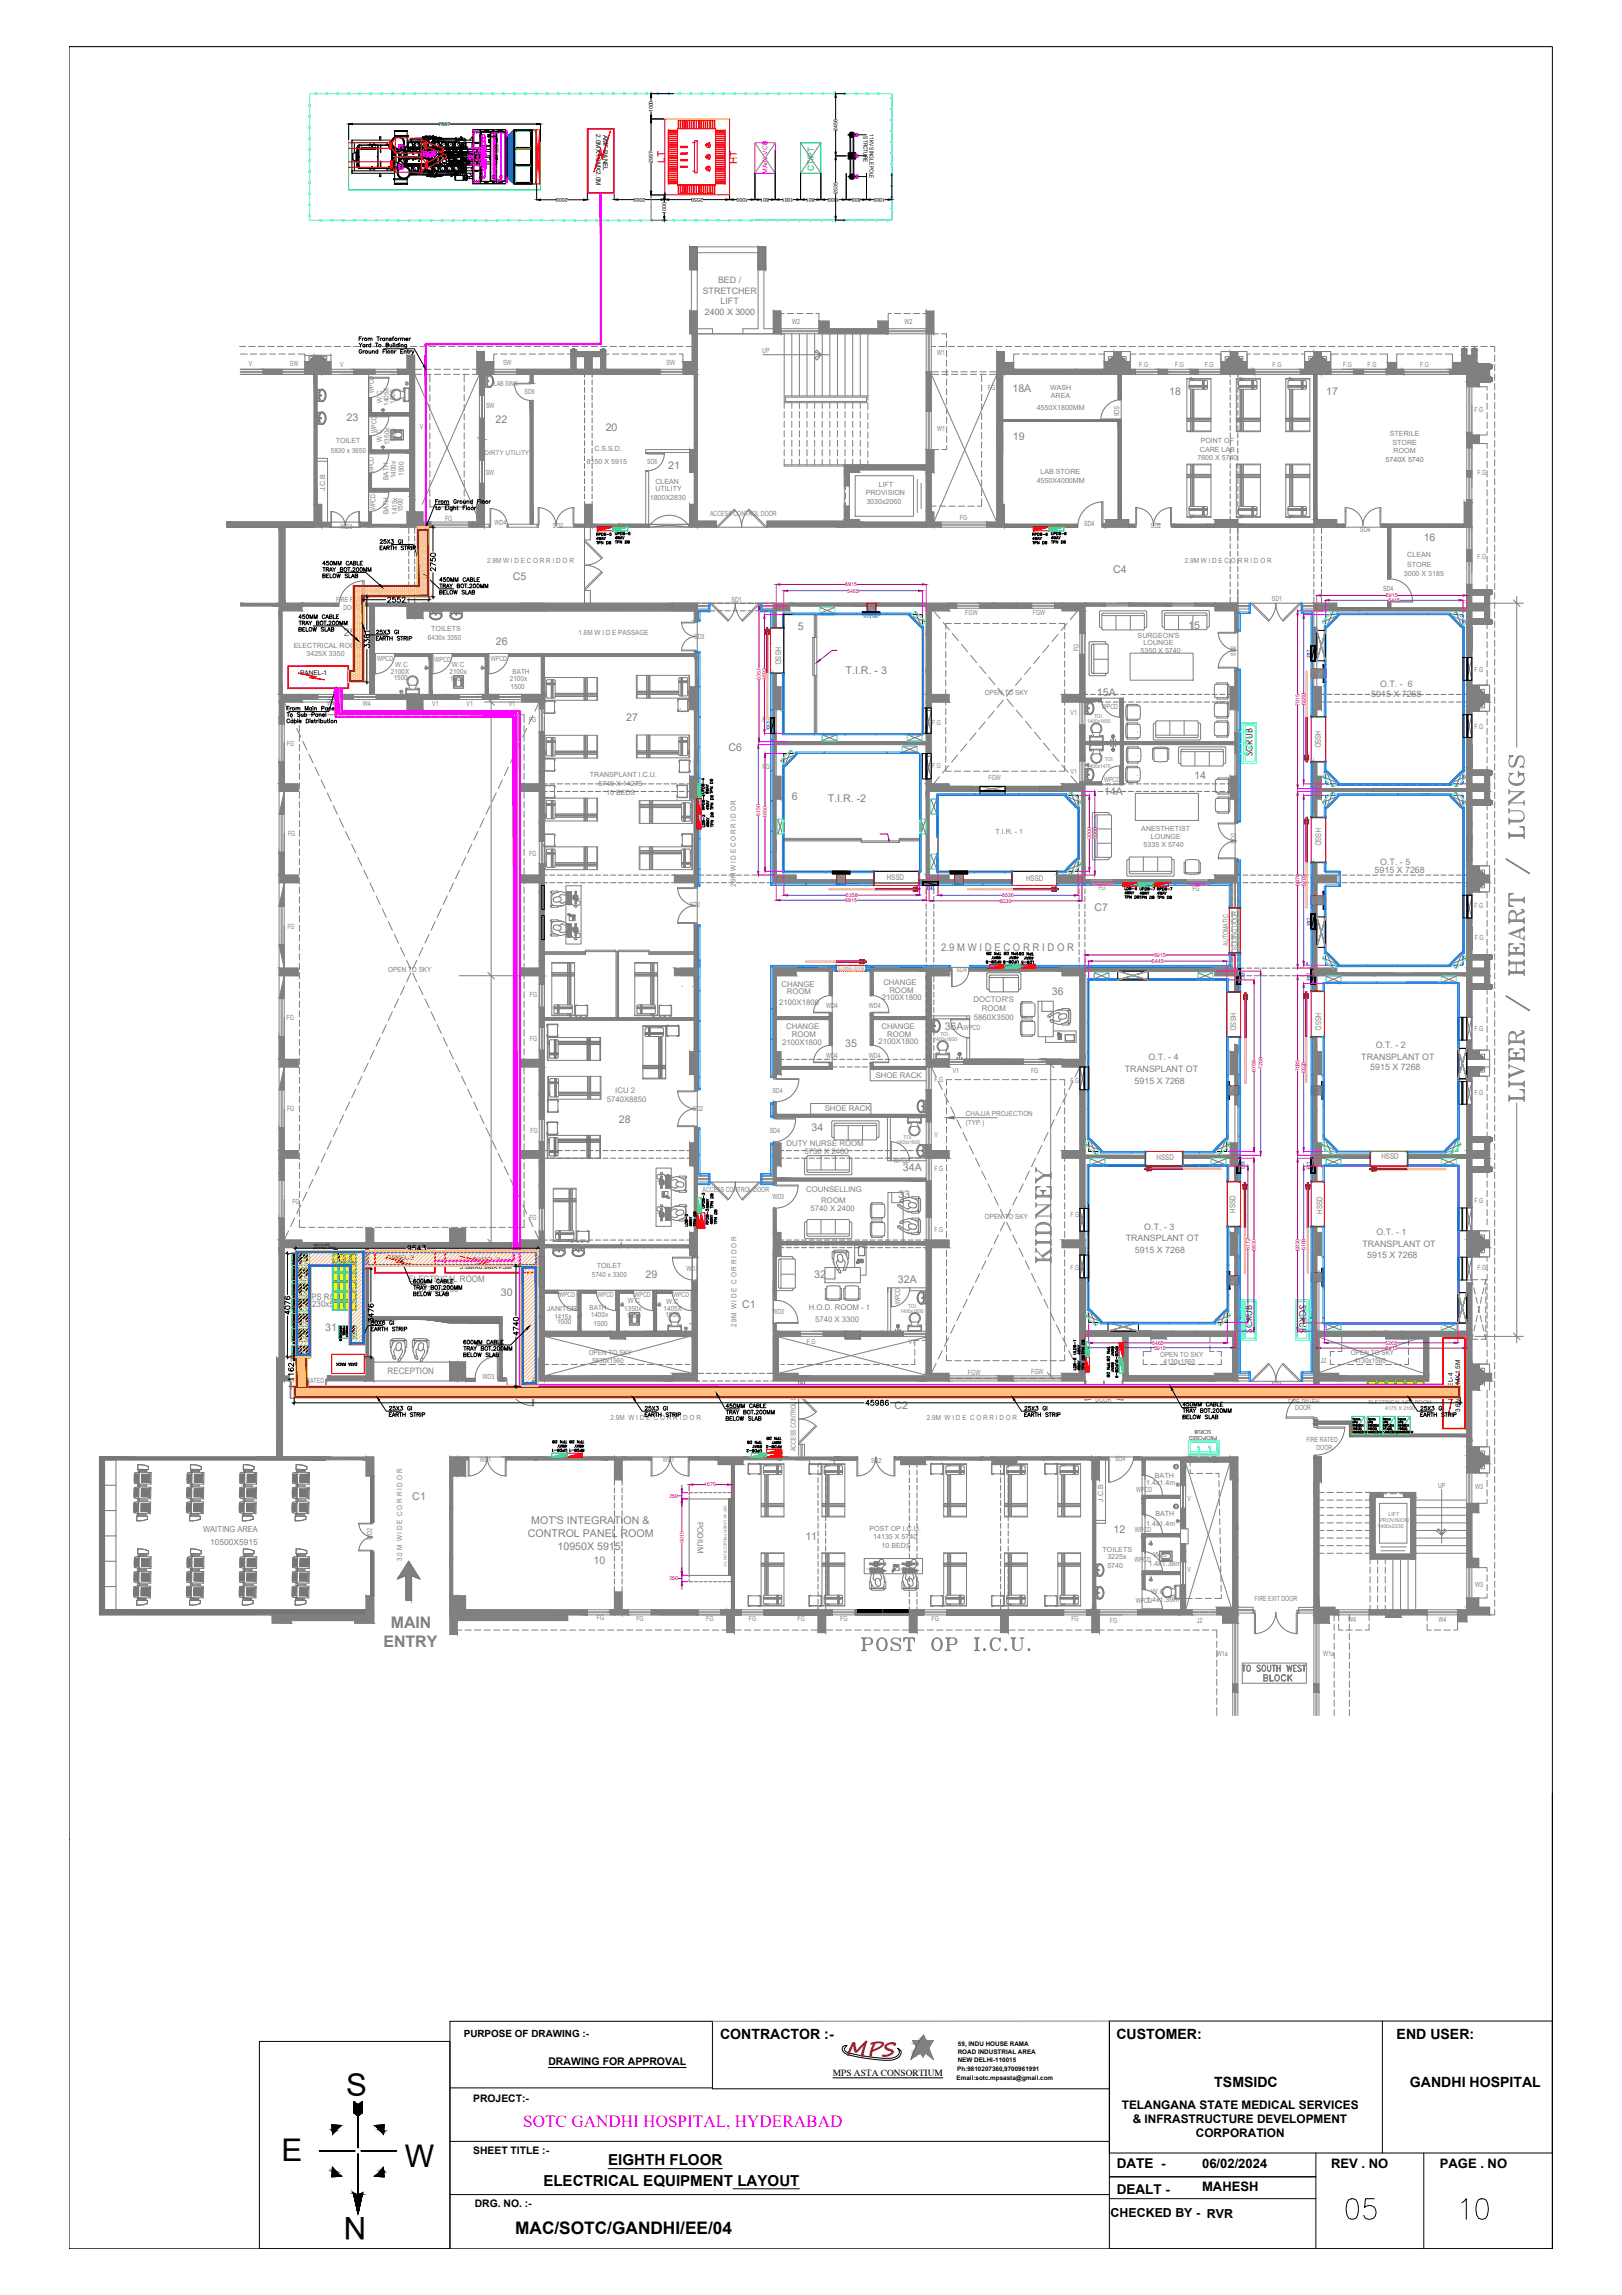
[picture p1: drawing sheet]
<svg xmlns="http://www.w3.org/2000/svg" width="594mm" height="841mm" viewBox="0 0 594 841" stroke-linecap="round" stroke-linejoin="round" font-family="sans-serif">
<defs><g id="words">
<text font-size="13.2" fill="#808080" x="560.9" y="405" transform="rotate(-90 560.9 405)">LIVER / HEART / LUNGS</text>
<g font-size="11.9">
<text x="491.8" y="814.6">05</text>
<text x="534.1" y="814.6">10</text>
</g>
<g font-size="11.4">
<text x="126.8" y="768.1">S</text>
<text x="103.1" y="791.9">E</text>
<text x="148.3" y="794">W</text>
<text x="134.1" y="812.4" transform="rotate(-180 134.1 812.4)">N</text>
</g>
<text font-size="9.7" fill="#808080" x="385.9" y="464.3" transform="rotate(-90 385.9 464.3)">KIDNEY</text>
<text font-size="8.4" fill="#808080" x="314.3" y="606.1">POST OP I.C.U.</text>
<text font-size="7.4" fill="#991b1e" x="309.8" y="753.4">MPS</text>
<text font-size="6.3" fill="#f0f" x="191.6" y="779.4">SOTC GANDHI HOSPITAL, HYDERABAD</text>
<text font-size="6.3" x="188.7" y="818.7">MAC/SOTC/GANDHI/EE/04</text>
<g font-size="5.8" fill="#808080">
<text x="143.1" y="596.7">MAIN</text>
<text x="140.4" y="603.7">ENTRY</text>
</g>
<text font-size="5.7" fill="#808080" x="461.8" y="617.4">BLOCK</text>
<g font-size="5.5">
<text x="222.7" y="793.6">EIGHTH FLOOR</text>
<text x="199" y="800.9">ELECTRICAL EQUIPMENT LAYOUT</text>
</g>
<g font-size="5.2">
<text x="263.7" y="747.1">CONTRACTOR :-</text>
<text x="408.9" y="747.4">CUSTOMER:</text>
<text x="511.5" y="747.4">END USER:</text>
<text x="444.8" y="764.9">TSMSIDC</text>
<text x="516.4" y="764.9">GANDHI HOSPITAL</text>
</g>
<g font-size="5">
<text x="409" y="794.6">DATE -</text>
<text x="409" y="804">DEALT -</text>
</g>
<g font-size="4.8">
<text x="440.3" y="794.3">06/02/2024</text>
<text x="487.5" y="794.6">REV . NO</text>
<text x="527.4" y="794.6">PAGE . NO</text>
<text x="440.3" y="803.1">MAHESH</text>
</g>
<text font-size="4.5" x="406.8" y="812.6">CHECKED BY - RVR</text>
<g font-size="4.3">
<text x="410.9" y="772.7">TELANGANA STATE MEDICAL SERVICES</text>
<text x="414.9" y="778">&amp; INFRASTRUCTURE DEVELOPMENT</text>
<text x="438" y="783.2">CORPORATION</text>
</g>
<g font-size="3.9" fill="#808080">
<text x="370.8" y="143.6">18A</text>
<text x="428.3" y="144.6">18</text>
<text x="485.8" y="144.8">17</text>
<text x="126.9" y="154.4">23</text>
<text x="181.5" y="155.1">22</text>
<text x="221.8" y="157.9">20</text>
<text x="371" y="161.2">19</text>
<text x="244.7" y="171.7">21</text>
<text x="521.4" y="198.1">16</text>
<text x="187.9" y="212.4">C5</text>
<text x="407.7" y="210">C4</text>
<text x="126" y="233.1">25</text>
<text x="292.2" y="231">5</text>
<text x="435.2" y="230.6">15</text>
<text x="181.6" y="236.4">26</text>
<text x="309.7" y="246.9">T.I.R. - 3</text>
<text x="401.8" y="254.9">15A</text>
<text x="229.4" y="264.4">27</text>
<text x="266.8" y="275.2">C6</text>
<text x="437.4" y="285.3">14</text>
<text x="290.1" y="293.2">6</text>
<text x="303.2" y="293.8">T.I.R. -2</text>
<text x="404.4" y="291.5">14A</text>
<text x="400.9" y="333.9">C7</text>
<text x="344.8" y="348.5">2.9 M W I D E C O R R I D O R</text>
<text x="385.2" y="364.7">36</text>
<text x="346" y="377.4">36A</text>
<text x="309.5" y="383.8">35</text>
<text x="226.7" y="411.5">28</text>
<text x="297.2" y="414.5">34</text>
<text x="330.7" y="429">34A</text>
<text x="329" y="438.9">33</text>
<text x="236.5" y="468.3">29</text>
<text x="298.2" y="468.3">32</text>
<text x="328.9" y="470.3">32A</text>
<text x="183.5" y="475">30</text>
<text x="271.8" y="479.4">C1</text>
<text x="119.1" y="487.9">31</text>
<text x="491.7" y="511.7">13</text>
<text x="327.6" y="516.3">C2</text>
<text x="151" y="549.5">C1</text>
<text x="193.4" y="563.3">CONTROL PANEL ROOM</text>
<text x="194.6" y="558.6">MOT'S INTEGRATION &amp;</text>
<text x="407.8" y="561.8">12</text>
<text x="204.2" y="567.9">10950X 5915</text>
<text x="295" y="564.3">11</text>
<text x="217.4" y="573.1">10</text>
</g>
<g font-size="3.8">
<text x="200.9" y="756.9">DRAWING FOR APPROVAL</text>
<text x="173.3" y="770.3">PROJECT:-</text>
<text x="173.3" y="789.3">SHEET TITLE :-</text>
<text x="173.9" y="808.8">DRG. NO. :-</text>
</g>
<g font-size="3.7" fill="#f00">
<text x="243.5" y="59.6" transform="rotate(-90 243.5 59.6)">LT</text>
<text x="270" y="60.2" transform="rotate(-90 270 60.2)">HT</text>
</g>
<text font-size="3.6" x="169.9" y="746.3">PURPOSE OF DRAWING :-</text>
<text font-size="3.4" x="305.1" y="760.7">MPS ASTA CONSORTIUM</text>
<g font-size="3.2" fill="#808080">
<text x="257.4" y="107.6">STRETCHER</text>
<text x="263" y="103.7">BED /</text>
<text x="263.9" y="111.5">LIFT</text>
<text x="505.5" y="251.7">O.T. - 6</text>
<text x="502.2" y="255.3">5915 X 7268</text>
<text x="505.5" y="317.1">O.T. - 5</text>
<text x="503.5" y="319.8">5915 X 7268</text>
<text x="420.7" y="388.6">O.T. - 4</text>
<text x="498.6" y="388.3">TRANSPLANT OT</text>
<text x="503.9" y="384.1">O.T. - 2</text>
<text x="412" y="392.9">TRANSPLANT OT</text>
<text x="501.9" y="392">5915 X 7268</text>
<text x="415.6" y="397.4">5915 X 7268</text>
<text x="412.4" y="454.6">TRANSPLANT OT</text>
<text x="419.1" y="450.8">O.T. - 3</text>
<text x="504.1" y="452.6">O.T. - 1</text>
<text x="415.6" y="459.1">5915 X 7268</text>
<text x="499" y="456.9">TRANSPLANT OT</text>
<text x="500.8" y="461.1">5915 X 7268</text>
<text x="149.7" y="469.8">ELECTRICAL ROOM</text>
<text x="153.6" y="473.3">6725x2700</text>
<text x="111.8" y="476.3">UPS ROOM</text>
<text x="112.7" y="479.1">3230x5060</text>
<text x="142" y="503.5">RECEPTION</text>
</g>
<text font-size="3.2" fill="#767676" x="258.2" y="115.4">2400 X 3000</text>
<g font-size="3.2">
<text x="458.8" y="277.1" transform="rotate(-90 458.8 277.1)">SCRUB</text>
<text x="476" y="478.4" transform="rotate(90 476 478.4)">SCRUB</text>
<text x="458.6" y="488.4" transform="rotate(-90 458.6 488.4)">SCRUB</text>
</g>
<text font-size="3.1" fill="#0f0" x="298" y="62.7" transform="rotate(-90 298 62.7)">CT/PT</text>
<g font-size="3.1" fill="#808080">
<text x="74.4" y="561.4">WAITING AREA</text>
<text x="77" y="566.2">10500X5915</text>
</g>
<g font-size="2.9" fill="#808080">
<text x="284" y="237" transform="rotate(90 284 237)">HSSD</text>
<text x="481.7" y="267.7" transform="rotate(90 481.7 267.7)">HSSD</text>
<text x="481.8" y="303.5" transform="rotate(90 481.8 303.5)">HSSD</text>
<text x="324.8" y="322.6">HSSD</text>
<text x="375.8" y="323">HSSD</text>
<text x="286.2" y="361.5">CHANGE</text>
<text x="288.2" y="364.3">ROOM</text>
<text x="323.5" y="361">CHANGE</text>
<text x="325.7" y="363.9">ROOM</text>
<text x="285.4" y="368.4">2100X1800</text>
<text x="323" y="366.6">2100X1800</text>
<text x="356.6" y="367.1">DOCTOR'S</text>
<text x="359.6" y="370.5">ROOM</text>
<text x="450.7" y="371.2" transform="rotate(90 450.7 371.2)">HSSD</text>
<text x="481.8" y="371.1" transform="rotate(90 481.8 371.1)">HSSD</text>
<text x="287.9" y="377.3">CHANGE</text>
<text x="322.8" y="377">CHANGE</text>
<text x="356.7" y="374">5860X3500</text>
<text x="286.4" y="383">2100X1800</text>
<text x="290" y="380.1">ROOM</text>
<text x="321.8" y="382.8">2100X1800</text>
<text x="324.9" y="379.9">ROOM</text>
<text x="320.7" y="395.1">SHOE RACK</text>
<text x="225.3" y="400.4">ICU 2</text>
<text x="222.2" y="403.8">5740X8850</text>
<text x="302.1" y="407.2">SHOE RACK</text>
<text x="288.1" y="419.9">DUTY NURSE ROOM</text>
<text x="294.7" y="422.7">5730 X 2400</text>
<text x="423.6" y="425">HSSD</text>
<text x="506" y="424.9">HSSD</text>
<text x="295.3" y="437">COUNSELLING</text>
<text x="296.9" y="443.7">5740 X 2400</text>
<text x="300.8" y="440.7">ROOM</text>
<text x="452.5" y="444.4" transform="rotate(-90 452.5 444.4)">HSSD</text>
<text x="484.4" y="444.7" transform="rotate(-90 484.4 444.7)">HSSD</text>
<text x="296.2" y="479.9">H.O.D. ROOM - 1</text>
<text x="298.5" y="484.6">5740 X 3300</text>
<text x="255.5" y="557.6" transform="rotate(90 255.5 557.6)">PODIUM</text>
</g>
<g font-size="2.6" fill="#808080">
<text x="290.1" y="118.7">W2</text>
<text x="331.2" y="118.7">W2</text>
<text x="279.2" y="129.2">UP</text>
<text x="343.3" y="130.2">W1</text>
<text x="91.1" y="134">V</text>
<text x="106.2" y="134.3">SW</text>
<text x="124.5" y="134.3">V</text>
<text x="184.2" y="133.9">SW</text>
<text x="244.1" y="133.9">SW</text>
<text x="417.3" y="134.6">F.G</text>
<text x="430.4" y="134.6">F.G</text>
<text x="441.2" y="134.6">F.G</text>
<text x="466.1" y="134.6">F.G</text>
<text x="491.9" y="134.6">F.G</text>
<text x="500.9" y="134.6">F.G</text>
<text x="520.2" y="134.6">F.G</text>
<text x="136.9" y="143.9" transform="rotate(-90 136.9 143.9)">WPCD</text>
<text x="180.8" y="141.3">LAB SINK</text>
<text x="361.8" y="142.9">FG</text>
<text x="384.6" y="142.9">WASH</text>
<text x="140" y="147.8" transform="rotate(-90 140 147.8)">W.C</text>
<text x="142.4" y="148.7" transform="rotate(-90 142.4 148.7)">1405X</text>
<text x="144.7" y="148.1" transform="rotate(-90 144.7 148.1)">1500</text>
<text x="178" y="149.5">SW</text>
<text x="192.1" y="144.3">SD6</text>
<text x="384.9" y="146">AREA</text>
<text x="408.1" y="148.8" transform="rotate(90 408.1 148.8)">SD6</text>
<text x="379.7" y="150.1">4550X1800MM</text>
<text x="540.1" y="151">F.G</text>
<text x="138" y="158.5" transform="rotate(-90 138 158.5)">WPCD</text>
<text x="139.8" y="161.9" transform="rotate(-90 139.8 161.9)">W.C</text>
<text x="153.8" y="157.4">V</text>
<text x="343.3" y="158">W1</text>
<text x="509.1" y="159.9">STERILE</text>
<text x="121.2" y="165.9">5830 x 3650</text>
<text x="123" y="162.5">TOILET</text>
<text x="142.6" y="163.1" transform="rotate(-90 142.6 163.1)">1350x</text>
<text x="145.1" y="162.1" transform="rotate(-90 145.1 162.1)">1500</text>
<text x="217.7" y="165.2">C.S.S.D.</text>
<text x="439.5" y="165.6">CARE LAB</text>
<text x="439.8" y="162.5">POINT OF</text>
<text x="510" y="163">STORE</text>
<text x="510.4" y="166.1">ROOM</text>
<text x="136.9" y="173.4" transform="rotate(-90 136.9 173.4)">WPCD</text>
<text x="214.9" y="169.9">8150 X 5915</text>
<text x="237" y="170">SD6</text>
<text x="381.1" y="173.8">LAB STORE</text>
<text x="438.6" y="168.7">7600 X 5740</text>
<text x="142.3" y="175.8" transform="rotate(-90 142.3 175.8)">BATH</text>
<text x="144.9" y="175.3" transform="rotate(-90 144.9 175.3)">1400x</text>
<text x="147.9" y="174.4" transform="rotate(-90 147.9 174.4)">1500</text>
<text x="177.9" y="174.2">SW</text>
<text x="240" y="177.3">CLEAN</text>
<text x="321.9" y="178.3">LIFT</text>
<text x="379.7" y="177.2">4550X4000MM</text>
<text x="541.1" y="174.1">F.G</text>
<text x="119.1" y="180" transform="rotate(-90 119.1 180)">J.C.B</text>
<text x="238" y="183.1">1800X2830</text>
<text x="240" y="180">UTILITY</text>
<text x="317.1" y="181.4">PROVISION</text>
<text x="317.3" y="184.6">3030x2060</text>
<text x="137.6" y="187" transform="rotate(-90 137.6 187)">WPCD</text>
<text x="142.3" y="188.5" transform="rotate(-90 142.3 188.5)">BATH</text>
<text x="145.5" y="188.7" transform="rotate(-90 145.5 188.7)">1415x</text>
<text x="147.5" y="187.7" transform="rotate(-90 147.5 187.7)">1500</text>
<text x="163" y="190.8">FG</text>
<text x="260.1" y="189">ACCESS CONTROL DOOR</text>
<text x="351.5" y="190.4">FG</text>
<text x="124.8" y="194">WD3</text>
<text x="181.2" y="192.2">WD4</text>
<text x="202.5" y="193.5">SD2</text>
<text x="397.1" y="192.6">SD4</text>
<text x="421.5" y="193.5">SD2</text>
<text x="498.2" y="194.9">SD4</text>
<text x="178.4" y="206.3">2.9M W I D E C O R R I D O R</text>
<text x="434" y="206.2">2.9M W I D E C O R R I D O R</text>
<text x="515.4" y="207.7">STORE</text>
<text x="515.4" y="204">CLEAN</text>
<text x="541.1" y="204.9">F.G</text>
<text x="514.2" y="211">3000 X 3185</text>
<text x="123.1" y="220.6">FIRE RATED</text>
<text x="268" y="220.5">SD1</text>
<text x="465.9" y="220.3">SD1</text>
<text x="506.6" y="216.7">SD4</text>
<text x="125.8" y="223.7">DOOR</text>
<text x="353.6" y="225.5">FGW</text>
<text x="378.3" y="225.5">FGW</text>
<text x="158" y="231.4">TOILETS</text>
<text x="211.9" y="232.7">1.6M W I D E PASSAGE</text>
<text x="416.7" y="233.7">SURGEON'S</text>
<text x="107.6" y="237.5">ELECTRICAL ROOM</text>
<text x="156.7" y="234.7">6430x 3350</text>
<text x="254.3" y="234.2">SD3</text>
<text x="395.1" y="238.6" transform="rotate(-90 395.1 238.6)">FG</text>
<text x="417.8" y="239.1">5350 X 5740</text>
<text x="418.9" y="236.3">LOUNGE</text>
<text x="112.2" y="240.5">3425X 3350</text>
<text x="138.1" y="242.1">WPCD</text>
<text x="144.8" y="244.5">W.C</text>
<text x="159.2" y="242.5">WPCD</text>
<text x="165.5" y="244.3">W.C</text>
<text x="179.8" y="242.4">WPCD</text>
<text x="452.6" y="240.4" transform="rotate(-90 452.6 240.4)">SD2</text>
<text x="143.2" y="246.9">2100X</text>
<text x="144.2" y="249.2">1500</text>
<text x="164.7" y="247.1">2100x</text>
<text x="164.9" y="249.6">1500</text>
<text x="186.7" y="249.4">2100x</text>
<text x="187.7" y="246.8">BATH</text>
<text x="540.1" y="246.1">F.G</text>
<text x="187" y="252.4">1500</text>
<text x="360.7" y="254.9">OPEN TO SKY</text>
<text x="119.8" y="258.9">W4</text>
<text x="132.8" y="258.9">W4</text>
<text x="158.3" y="258.8">V1</text>
<text x="170.9" y="258.8">V1</text>
<text x="186.3" y="258.8">V1</text>
<text x="392.1" y="261.9">V1</text>
<text x="403.6" y="259.9">WPCD</text>
<text x="193.8" y="264.4">FG</text>
<text x="279.3" y="264.7">FG</text>
<text x="341.5" y="265.7">F.G</text>
<text x="540.1" y="267.3">F.G</text>
<text x="105.1" y="273.3">FG</text>
<text x="279.3" y="281.7">FG</text>
<text x="341.5" y="281.4">F.G</text>
<text x="216.1" y="284.7">TRANSPLANT I.C.U.</text>
<text x="362.1" y="285.7">FGW</text>
<text x="392.1" y="283.6">V1</text>
<text x="404.4" y="286.5">WPCD</text>
<text x="219.2" y="288.1">5740 X 14275</text>
<text x="222" y="291.2">10 BEDS</text>
<text x="364.7" y="305.6">T.I.R. - 1</text>
<text x="418" y="304.7">ANESTHETIST</text>
<text x="105.5" y="306.4">FG</text>
<text x="418.9" y="310.5">5335 X 5740</text>
<text x="421.5" y="307.5">LOUNGE</text>
<text x="452.7" y="309.1" transform="rotate(-90 452.7 309.1)">SD2</text>
<text x="193.8" y="313.7">FG</text>
<text x="269.5" y="325" transform="rotate(-90 269.5 325)">2.9M W I D E C O R R I D O R</text>
<text x="402.3" y="326.3">FG</text>
<text x="436.7" y="326.4">FG</text>
<text x="252.7" y="332.5">SD2</text>
<text x="540.1" y="332.7">F.G</text>
<text x="105.2" y="340.6">FG</text>
<text x="449.8" y="346.6" transform="rotate(-90 449.8 346.6)">AUTOMATIC</text>
<text x="540.1" y="344.5">F.G</text>
<text x="453.2" y="348.1" transform="rotate(-90 453.2 348.1)">SLIDING DOOR</text>
<text x="142.2" y="356.1">OPEN TO SKY</text>
<text x="350.4" y="356.2">SD4</text>
<text x="194.1" y="365.4">FG</text>
<text x="302.6" y="369.3">WD4</text>
<text x="318.2" y="369.3">WD4</text>
<text x="105" y="373.9">FG</text>
<text x="353.1" y="377.3">WPCD</text>
<text x="540.1" y="378">F.G</text>
<text x="194.1" y="381.5">FG</text>
<text x="302.6" y="387.6">WD4</text>
<text x="318.2" y="387.6">WD4</text>
<text x="349" y="393.1">V1</text>
<text x="377.6" y="393.1">FG</text>
<text x="282.9" y="400.5">SD4</text>
<text x="342.2" y="396.5">F.G</text>
<text x="392" y="396.9">F.G</text>
<text x="540.1" y="401.4">F.G</text>
<text x="105.1" y="407">FG</text>
<text x="253.8" y="407.3">SD2</text>
<text x="353.7" y="412.1">(TYP.)</text>
<text x="353.8" y="409">CHAJJA PROJECTION</text>
<text x="194.3" y="415.3">FG</text>
<text x="281.9" y="415">SD4</text>
<text x="342.2" y="416.6">V</text>
<text x="327.3" y="426.2">WPCD</text>
<text x="342.2" y="429.2">F.G</text>
<text x="257.3" y="436.7">ACCESS CONTROL DOOR</text>
<text x="107.1" y="441.2">FG</text>
<text x="282.9" y="439.5">WD3</text>
<text x="540.1" y="440.8">F.G</text>
<text x="193.9" y="447.1">FG</text>
<text x="360.7" y="446.6">OPEN TO SKY</text>
<text x="392" y="445.9">F.G</text>
<text x="342.2" y="451.6">F.G</text>
<text x="218.6" y="464.7">TOILET</text>
<text x="251.4" y="465.9">WD3</text>
<text x="392" y="465.6">F.G</text>
<text x="541.1" y="465.2">F.G</text>
<text x="216.8" y="468">5740 x 3300</text>
<text x="204.8" y="475.4">WPCD</text>
<text x="218.8" y="475.4">WPCD</text>
<text x="229.9" y="477.6">W.C</text>
<text x="232.4" y="475.4">WPCD</text>
<text x="244" y="477.8">W.C</text>
<text x="246.5" y="475.4">WPCD</text>
<text x="329.6" y="478" transform="rotate(-90 329.6 478)">WPCD</text>
<text x="200.3" y="480.3">JANITOR</text>
<text x="203" y="483.4">1415x</text>
<text x="204" y="485.3">1500</text>
<text x="215.9" y="480.2">BATH</text>
<text x="216.4" y="482.8">1400x</text>
<text x="217.4" y="485.8">1500</text>
<text x="228.7" y="480.5">1350x</text>
<text x="229.6" y="483">1500</text>
<text x="243" y="480.3">1405X</text>
<text x="243.7" y="482.6">1500</text>
<text x="282.9" y="481.6">WD3</text>
<text x="269.7" y="486.3" transform="rotate(-90 269.7 486.3)">2.9M W I D E C O R R I D O R</text>
<text x="215.6" y="496.7">OPEN TO SKY</text>
<text x="295.5" y="492.5">F.G</text>
<text x="332.9" y="492.5">V1</text>
<text x="424.9" y="497.1">OPEN TO SKY</text>
<text x="494.8" y="496.7">OPEN TO SKY</text>
<text x="216.9" y="499.5">5830x1560</text>
<text x="354.5" y="503.9">FGW</text>
<text x="377.7" y="503.3">FGW</text>
<text x="426.1" y="499.9">4130x1560</text>
<text x="483.7" y="499.4">J2</text>
<text x="496.1" y="499.5">4130x1560</text>
<text x="107.2" y="507">FIRE RATED</text>
<text x="110.4" y="509.8">DOOR</text>
<text x="176.7" y="505.5">WD3</text>
<text x="185.1" y="509.5">FIRE RATED</text>
<text x="465.9" y="508.4">SD1</text>
<text x="187.8" y="512.1">DOOR</text>
<text x="401.3" y="513.7">DOOR</text>
<text x="471.8" y="513.6">FIRE RATED</text>
<text x="223.7" y="520.4">2.9M W I D E C O R R I D O R</text>
<text x="339.5" y="520.4">2.9M W I D E C O R R I D O R</text>
<text x="474.4" y="516.7">DOOR</text>
<text x="291.5" y="531.8" transform="rotate(-90 291.5 531.8)">ACCESS CONTROL DOOR</text>
<text x="478.5" y="528.4">FIRE RATED</text>
<text x="482.2" y="531.4">DOOR</text>
<text x="175.7" y="535.8">WD1</text>
<text x="242.7" y="535.8">WD1</text>
<text x="319" y="536">SD2</text>
<text x="408.4" y="535.2">SD4</text>
<text x="419.8" y="544.3">1.4x1.4m</text>
<text x="423" y="541.6">BATH</text>
<text x="526.7" y="545.3">UP</text>
<text x="540.3" y="545.6">W3</text>
<text x="404.1" y="550.4" transform="rotate(-90 404.1 550.4)">J.C.B</text>
<text x="416.1" y="546.8">WPCD</text>
<text x="434.9" y="550">V</text>
<text x="423.2" y="555.6">BATH</text>
<text x="318.4" y="560.9">POST OP I.C.U.</text>
<text x="415.7" y="561.3">WPCD</text>
<text x="419.8" y="559.1">1.4x1.4m</text>
<text x="136.3" y="564.3" transform="rotate(-90 136.3 564.3)">WD2</text>
<text x="319.8" y="564">14135 X 5740</text>
<text x="322.9" y="567.1">10 BEDS</text>
<text x="403.8" y="568.6">TOILETS</text>
<text x="147.3" y="572" transform="rotate(-90 147.3 572)">3.0 M W I D E C O R R I D O R</text>
<text x="405.6" y="571.5">3225x</text>
<text x="405.6" y="574.6">5740</text>
<text x="415.6" y="572.5">WPCD</text>
<text x="420.6" y="573.9">1.4x1.38m</text>
<text x="422.4" y="570.8">W.C</text>
<text x="434.9" y="576.1">V</text>
<text x="540.3" y="581.6">W3</text>
<text x="416" y="587.4">WPCD</text>
<text x="419.8" y="587.1">1.4x1.39m</text>
<text x="421.7" y="584.3">W.C</text>
<text x="459.5" y="586.8">FIRE EXIT DOOR</text>
<text x="218.6" y="593.7">FG</text>
<text x="233.1" y="594.2">FG</text>
<text x="258.6" y="594.2">FG</text>
<text x="274.3" y="594.2">FG</text>
<text x="292.1" y="594.2">FG</text>
<text x="307.7" y="594.2">FG</text>
<text x="341.2" y="594.2">FG</text>
<text x="392.4" y="594.2">FG</text>
<text x="406.5" y="594.8">FG</text>
<text x="438.4" y="594.7">J2</text>
<text x="493.8" y="594.5">W4</text>
<text x="526.8" y="594.5">W4</text>
<text x="445.7" y="606.9">W1a</text>
<text x="484.6" y="606.9">W1a</text>
</g>
<text font-size="2.6" fill="#767676" x="507.5" y="169.2">5740X 5740</text>
<text font-size="2.5" fill="#f0f" x="281.1" y="63.7" transform="rotate(-90 281.1 63.7)">MAIN VCB</text>
<g font-size="2.4">
<text x="109.9" y="247.5">PANEL-1</text>
<text x="141.7" y="461.7">PANEL-3</text>
<text x="168.5" y="465.1">3.6MX0.9MX1.5M</text>
<text x="173.3" y="462.7">PANEL-2</text>
<text x="532.1" y="513" transform="rotate(-90 532.1 513)">PANEL-4</text>
<text x="534.9" y="517.5" transform="rotate(-90 534.9 517.5)">3.6MX0.9MX1.5M</text>
</g>
<g font-size="2.3">
<text x="218.4" y="49.3" transform="rotate(90 218.4 49.3)">2.0MX1.0MX2.0M</text>
<text x="220.9" y="49.4" transform="rotate(90 220.9 49.4)">AMF PANEL</text>
<text x="350.9" y="749.8">59, INDU HOUSE RAMA</text>
<text x="350.8" y="752.7">ROAD INDUSTRIAL AREA</text>
<text x="350.8" y="755.5">NEW DELHI-110015</text>
<text x="350.6" y="758.9">Ph:9810207360,9700961991</text>
<text x="350.4" y="762.1">Email:sotc.mpsasta@gmail.com</text>
</g>
<text font-size="2.3" fill="#808080" x="177.5" y="166.9">DIRTY UTILITY</text>
<g font-size="2.1">
<text x="316.3" y="50" transform="rotate(90 316.3 50)">STRCTURE</text>
<text x="318.5" y="49.3" transform="rotate(90 318.5 49.3)">11KV SINGLE POLE</text>
</g>
<g font-size="2.1" fill="#00f">
<text x="478.6" y="238.1" transform="rotate(90 478.6 238.1)">DB</text>
<text x="280.6" y="264.7" transform="rotate(90 280.6 264.7)">DB</text>
<text x="339.5" y="326.1">DB</text>
<text x="478.6" y="336.4" transform="rotate(90 478.6 336.4)">DB</text>
<text x="456" y="359.2" transform="rotate(-90 456 359.2)">DB</text>
<text x="478.6" y="356.6" transform="rotate(90 478.6 356.6)">DB</text>
<text x="478.6" y="425.8" transform="rotate(90 478.6 425.8)">DB</text>
<text x="456" y="428.5" transform="rotate(-90 456 428.5)">DB</text>
</g>
<g font-size="1.9">
<text x="239.1" y="41.2" transform="rotate(-90 239.1 41.2)">1000</text>
<text x="160.7" y="46.1">7567</text>
<text x="306.7" y="47.9" transform="rotate(-90 306.7 47.9)">2456</text>
<text x="182.6" y="56.2" transform="rotate(-90 182.6 56.2)">528</text>
<text x="239.1" y="59.7" transform="rotate(-90 239.1 59.7)">2997</text>
<text x="306.7" y="71" transform="rotate(-90 306.7 71)">2535</text>
<text x="208" y="72.5" transform="rotate(-180 208 72.5)">2000</text>
<text x="236.4" y="72.5" transform="rotate(-180 236.4 72.5)">2000</text>
<text x="257.5" y="72.5" transform="rotate(-180 257.5 72.5)">2550</text>
<text x="274.1" y="72.5" transform="rotate(-180 274.1 72.5)">1000</text>
<text x="281.7" y="72.5" transform="rotate(-180 281.7 72.5)">801</text>
<text x="290.7" y="72.5" transform="rotate(-180 290.7 72.5)">1001</text>
<text x="298.4" y="72.5" transform="rotate(-180 298.4 72.5)">801</text>
<text x="307.5" y="72.5" transform="rotate(-180 307.5 72.5)">1000</text>
<text x="315.3" y="72.5" transform="rotate(-180 315.3 72.5)">800</text>
<text x="324.2" y="72.5" transform="rotate(-180 324.2 72.5)">1000</text>
<text x="244" y="78.3" transform="rotate(-90 244 78.3)">1000</text>
<text x="443.6" y="524" transform="rotate(180 443.6 524)">SCRUB</text>
<text x="445.8" y="526.3" transform="rotate(180 445.8 526.3)">PROPOSED</text>
</g>
<g font-size="1.9" fill="#b8008a">
<text x="309.6" y="214.9">5915</text>
<text x="310.3" y="217.2">5465</text>
<text x="507.6" y="218.9">5915</text>
<text x="508.5" y="220.7">5415</text>
<text x="278.7" y="249.1" transform="rotate(-90 278.7 249.1)">5357</text>
<text x="280.7" y="249.1" transform="rotate(-90 280.7 249.1)">4692</text>
<text x="475.9" y="258.6" transform="rotate(-90 475.9 258.6)">7015</text>
<text x="478.2" y="258.4" transform="rotate(-90 478.2 258.4)">6680</text>
<text x="278.4" y="298.9" transform="rotate(-90 278.4 298.9)">5150</text>
<text x="280.9" y="299.8" transform="rotate(-90 280.9 299.8)">4650</text>
<text x="399.7" y="307.5" transform="rotate(-90 399.7 307.5)">3000</text>
<text x="401.7" y="307.5" transform="rotate(-90 401.7 307.5)">3300</text>
<text x="309.8" y="328.7">5358</text>
<text x="367" y="328.8">5526</text>
<text x="475.9" y="324.6" transform="rotate(-90 475.9 324.6)">6970</text>
<text x="478.2" y="324.7" transform="rotate(-90 478.2 324.7)">6705</text>
<text x="309.6" y="330.6">5915</text>
<text x="366.1" y="330.8">6030</text>
<text x="421.9" y="352.9">5445</text>
<text x="422.7" y="350.7">5915</text>
<text x="460" y="392.7" transform="rotate(-90 460 392.7)">6768</text>
<text x="462.4" y="391.8" transform="rotate(-90 462.4 391.8)">7268</text>
<text x="475.9" y="392.6" transform="rotate(-90 475.9 392.6)">7085</text>
<text x="478.2" y="393.4" transform="rotate(-90 478.2 393.4)">6628</text>
<text x="457.7" y="458.1" transform="rotate(-90 457.7 458.1)">6172</text>
<text x="460" y="458.3" transform="rotate(-90 460 458.3)">6830</text>
<text x="475.9" y="458.3" transform="rotate(-90 475.9 458.3)">6830</text>
<text x="478.2" y="458.2" transform="rotate(-90 478.2 458.2)">6188</text>
<text x="422" y="492.8">5465</text>
<text x="422.7" y="494.5">5915</text>
<text x="507.4" y="492.8">5265</text>
<text x="507.6" y="494.7">5915</text>
<text x="257.9" y="544.7">1670</text>
<text x="245.2" y="548.8">250</text>
<text x="250.4" y="565.5" transform="rotate(-90 250.4 565.5)">3015</text>
<text x="245.2" y="579.2">250</text>
</g>
<g font-size="1.9" fill="#808080">
<text x="400.7" y="263.2">TOI.</text>
<text x="398.2" y="265">1400x1600</text>
<text x="398.2" y="281.5">1400x1470</text>
<text x="404.7" y="279">TOI.</text>
<text x="341.9" y="381.4">1400x1600</text>
<text x="344.4" y="379.6">TOI.</text>
<text x="328.4" y="419.1">1400x1600</text>
<text x="330.9" y="417.3">TOI.</text>
<text x="332.6" y="479.2">TOI.</text>
<text x="329.7" y="481.1">1400x1600</text>
<text x="501.2" y="514.6">ELECTRICAL/UPS ROOM</text>
<text x="507.3" y="516.9">4175 X 2100</text>
<text x="505.2" y="557.7">PROVISION</text>
<text x="508.5" y="555.7">LIFT</text>
<text x="504.5" y="559.9">1400x2230</text>
</g>
<text font-size="1.8" fill="#808080" x="307" y="355.5">SLIDING DOOR</text>
<g font-size="1.5" fill="#808080">
<text x="352.4" y="509">VIEW WINDOW</text>
<text x="265.1" y="551.4" transform="rotate(90 265.1 551.4)">120&quot; 4K LASER PROJECTION T.V</text>
</g>
<text font-size="1.1" fill="#00f" x="316.3" y="226.3">SCP &amp; PRD</text>
<g font-size="1.1">
<text x="114.7" y="456.5">10KVA UPS</text>
<text x="114.7" y="457.7">WITH BATTERY</text>
<text x="114.8" y="459">BACKUP-7 NOS</text>
</g>
</g></defs>
<!-- layer: 0 -->
<g fill="#808080" stroke="#808080" stroke-width=".37">
<path d="M309.7 322.4h10.3z"/>
<path d="M336.6 322.4h2.6z"/>
<path d="M452.3 460h1.1v7.6z"/>
<path d="M452.3 470.8h1.1z"/>
<path d="M481.2 466.4h1.1z"/>
<path d="M481.2 398h1.1z"/>
<path d="M452.3 393.8h1.1v4.1z"/>
<path d="M452.3 401.2h1.1z"/>
<path d="M452.3 245.2h1.1z"/>
<path d="M352.9 322.4h17.7z"/>
<path d="M352.9 323.5h17.7z"/>
<path d="M433.3 423.4h17.3z"/>
<path d="M433.3 423.4h17.3v1z"/>
<path d="M96.4 135.3h6.9z"/>
<path d="M99.7 137.2h3.6z"/>
<path d="M114.7 131.2h.3z"/>
<path d="M209.1 128.7h1.9z"/>
<path d="M480.9 131.2h.3z"/>
<path d="M450.2 131.2h.4z"/>
<path d="M407.5 131.2h.3z"/>
<path d="M404 192.1h.2z"/>
<path d="M418.3 540.6h1.1z"/>
<path d="M283.2 404.1h1.1z"/>
<path d="M101.3 511.3h2.1z"/>
<path d="M262.3 191v1.1z"/>
<path d="M262.3 192.1v1.1z"/>
<path d="M318.6 572.9h4.5v.3z"/>
<path d="M323.2 575.6h.2z"/>
<path d="M330.4 572.9h4.5v.3z"/>
<path d="M335 575.5h.3z"/>
<path d="M210.3 328.1l.3 .1z"/>
<path d="M211.1 328.3h.2z"/>
<path d="M211.3 329.5h.3z"/>
<path d="M210.2 329.5l.4 .1z"/>
<path d="M208.4 331.5h.2z"/>
<path d="M210.3 340h.3z"/>
<path d="M211.1 340.1h.2z"/>
<path d="M211.3 341.3h.3z"/>
<path d="M210.2 341.3l.4 .1z"/>
<path d="M208.4 343.1h.2z"/>
<path d="M208.4 343.3h.2z"/>
<path d="M149.7 572.1l3.3 5.3h-6.6z"/>
<path d="M254.3 227.4v.3z"/>
<path d="M254.3 227.4h1.1v.3z"/>
<path d="M254.3 227.7h.5z"/>
<path d="M254.8 227.7h.6z"/>
<path d="M254.3 238.8h1.1z"/>
<path d="M144.6 239.5h13.6z"/>
<path d="M144.6 240.6h12.6z"/>
<path d="M154.9 221h100.5v2.8z"/>
<path d="M242.6 444.4h.2z"/>
<path d="M241.6 444.6h.2z"/>
<path d="M241.8 445.7l.2 .1z"/>
<path d="M242.6 445.7h.3z"/>
<path d="M244.5 442.5h.2z"/>
<path d="M244.6 442.7h.5z"/>
<path d="M242.6 432.6h.2z"/>
<path d="M241.6 432.7h.2z"/>
<path d="M241.8 433.9h.2z"/>
<path d="M242.6 433.9h.3z"/>
<path d="M244.5 430.7h.2z"/>
<path d="M244.6 430.8h.5z"/>
<path d="M244.5 430.9h.2z"/>
<path d="M283.2 393.8h1.1z"/>
<path d="M404 192.1h.5z"/>
<path d="M135 482.4l47.9 .1z"/>
<path d="M335.3 749.4h.6l-.1 .2z"/>
<path d="M339.1 747.8h2.7l-1.3 2.1z"/>
<path d="M337.1 752.2l.9-.6 .9 .6z"/>
<path d="M337.1 752.2l1.9 .1z"/>
<path d="M338.3 745.8l.4 1h-1.1z"/>
<path d="M537.2 282.3h8.5zM537.2 282.3h8.5z"/>
<path d="M537.2 282.3h8.7zM537.2 282.3h8.7z"/>
<path d="M537.2 282.3l8.8 .1zM537.2 282.3l8.8 .1z"/>
<path d="M537.2 282.4h8.9zM537.2 282.4h8.9z"/>
<path d="M537.2 282.4l9 .1zM537.2 282.4l9 .1z"/>
<path d="M537.2 282.5l9.1 .1zM537.2 282.5l9.1 .1z"/>
<path d="M537.2 282.6l9.2 .1zM537.2 282.6l9.2 .1z"/>
<path d="M537.2 282.7l9.2 .2zM537.2 282.7l9.2 .2z"/>
<path d="M537.2 282.9l9.3 .1zM537.2 282.9l9.3 .1z"/>
<path d="M537.2 283l9.3 .1zM537.2 283l9.3 .1z"/>
<path d="M537.2 283.1l9.3 .1zM537.2 283.1l9.3 .1z"/>
<path d="M537.2 283.2h9.3zM537.2 283.2l9.3 .2z"/>
<path d="M537.2 283.4h9.3zM537.2 283.4l9.3 .1z"/>
<path d="M537.2 283.5h9.3zM537.2 283.5l9.2 .1z"/>
<path d="M537.2 283.6h9.2zM537.2 283.6l9.2 .1z"/>
<path d="M537.2 283.7h9.2zM537.2 283.7l9.1 .2z"/>
<path d="M537.2 283.9h9.1zM537.2 283.9h9z"/>
<path d="M537.2 283.9h9zM537.2 283.9l8.9 .1z"/>
<path d="M537.2 284h8.9zM537.2 284l8.7 .1z"/>
<path d="M537.2 284.1h8.7zM537.2 284.1h8.6z"/>
<path d="M537.2 284.1h8.6zM537.2 284.1h8.5z"/>
<path d="M537.2 284.1h8.5zM537.2 284.1h8.4z"/>
<path d="M537.2 284.1l1.9 3.2v-3.2zM537.2 284.1l1.9 3.2h-1.9z"/>
<path d="M543.7 284.1l1.9 3.2v-3.2zM543.7 284.1l1.9 3.2h-1.9z"/>
<path d="M544.2 287.3l1.4 2.7v-2.7zM544.2 287.3l1.4 2.7h-1.4z"/>
<path d="M543.7 290l1.9 3.2v-3.2zM543.7 290l1.9 3.2h-1.9z"/>
<path d="M537.2 290l1.9 3.2v-3.2zM537.2 290l1.9 3.2h-1.9z"/>
<path d="M537.2 293.2h8.5zM537.2 293.2h8.5z"/>
<path d="M537.2 293.2h8.7zM537.2 293.2h8.7z"/>
<path d="M537.2 293.2l8.8 .1zM537.2 293.2l8.8 .1z"/>
<path d="M537.2 293.3h8.9zM537.2 293.3h8.9z"/>
<path d="M537.2 293.3l9 .1zM537.2 293.3l9 .1z"/>
<path d="M537.2 293.4l9.1 .1zM537.2 293.4l9.1 .1z"/>
<path d="M537.2 293.5l9.2 .1zM537.2 293.5l9.2 .1z"/>
<path d="M537.2 293.6l9.3 .1zM537.2 293.6l9.3 .1z"/>
<path d="M537.2 293.7l9.3 .2zM537.2 293.7l9.3 .2z"/>
<path d="M537.2 293.9l9.3 .1zM537.2 293.9l9.3 .1z"/>
<path d="M537.2 294l9.3 .2zM537.2 294l9.3 .2z"/>
<path d="M537.2 294.2h9.3zM537.2 294.2l9.3 .1z"/>
<path d="M537.2 294.3h9.3zM537.2 294.3l9.3 .1z"/>
<path d="M537.2 294.4h9.3zM537.2 294.4l9.2 .2z"/>
<path d="M537.2 294.6h9.2zM537.2 294.6l9.1 .1z"/>
<path d="M537.2 294.7h9.1zM537.2 294.7l9 .1z"/>
<path d="M537.2 294.8h9zM537.2 294.8l8.9 .1z"/>
<path d="M537.2 294.9h8.9zM537.2 294.9h8.8z"/>
<path d="M537.2 294.9h8.8zM537.2 294.9l8.7 .1z"/>
<path d="M537.2 295h8.7zM537.2 295h8.5z"/>
<path d="M537.2 295h8.5zM537.2 295h8.4z"/>
<path d="M537.2 228.8l1.9 1.1v-1.1zM537.2 228.8l1.9 1.1h-1.9z"/>
<path d="M537.2 238.3l1.9 2.7v-2.7zM537.2 238.3l1.9 2.7h-1.9z"/>
<path d="M537.2 249.4l1.9 1.7v-1.7zM537.2 249.4l1.9 1.7h-1.9z"/>
<path d="M537.2 260.7l1.9 1.2v-1.2zM537.2 260.7l1.9 1.2h-1.9z"/>
<path d="M537.2 270.2l1.9 2.8v-2.8zM537.2 270.2l1.9 2.8h-1.9z"/>
<path d="M537.2 281.4l1.9 .9v-.9zM537.2 281.4l1.9 .9h-1.9z"/>
<path d="M537.2 282.3l1.9 .6v-.6zM537.2 282.3l1.9 .6h-1.9z"/>
<path d="M437.8 487.9l13.7 1.8v-1.8zM437.8 487.9l13.7 1.8h-13.7z"/>
<path d="M421.5 487.9l7.9 1.8v-1.8zM421.5 487.9l7.9 1.8h-7.9z"/>
<path d="M395.5 399.4l1.9 18.5v-18.5zM395.5 399.4l1.9 18.5h-1.9zM395.5 417.9l1.9 3.7v-3.7zM395.5 417.9l1.9 3.7h-1.9z"/>
<path d="M364.3 221l8 1.9v-1.9zM364.3 221l8 1.9h-8z"/>
<path d="M283.2 268.4l1.1 7.7v-7.7zM283.2 268.4l1.1 7.7h-1.1z"/>
<path d="M284.3 271.8l54.9 1.1v-1.1zM284.3 271.8l54.9 1.1h-54.9z"/>
<path d="M283.2 246.8l1.1 4.9v-4.9zM283.2 246.8l1.1 4.9h-1.1z"/>
<path d="M320.8 221l18.4 1.1v-1.1zM320.8 221l18.4 1.1h-18.4z"/>
<path d="M289.2 221l28.4 1.1v-1.1zM289.2 221l28.4 1.1h-28.4z"/>
<path d="M283.2 223.8l1.1 6.2v-6.2zM283.2 223.8l1.1 6.2h-1.1z"/>
<path d="M339.2 290l1.1 30.7v-30.7zM339.2 290l1.1 30.7h-1.1z"/>
<path d="M396.3 290l1.1 30.7v-30.7zM396.3 290l1.1 30.7h-1.1z"/>
<path d="M309.7 322.4l10.3 1v-1zM309.7 322.4l10.3 1h-10.3z"/>
<path d="M309.7 323.4h10.3zM309.7 323.4l4.4 .1z"/>
<path d="M336.6 322.4l2.6 1.1v-1.1zM336.6 322.4l2.6 1.1h-2.6z"/>
<path d="M309.7 323.5h26.9zM309.7 323.5h26.9z"/>
<path d="M309.7 323.5h29.5zM309.7 323.5h29.5z"/>
<path d="M291.6 322.4l14.8 1.1v-1.1zM291.6 322.4l14.8 1.1h-14.8z"/>
<path d="M291.6 323.5h47.6zM291.6 323.5h47.6z"/>
<path d="M537.2 216.1h8.5zM537.2 216.1h8.5z"/>
<path d="M537.2 216.1h8.7zM537.2 216.1h8.7z"/>
<path d="M537.2 216.1l8.8 .1zM537.2 216.1l8.8 .1z"/>
<path d="M537.2 216.2h8.9zM537.2 216.2h8.9z"/>
<path d="M537.2 216.2l9 .1zM537.2 216.2l9 .1z"/>
<path d="M537.2 216.3l9.1 .1zM537.2 216.3l9.1 .1z"/>
<path d="M537.2 216.4l9.2 .1zM537.2 216.4l9.2 .1z"/>
<path d="M537.2 216.5l9.2 .1zM537.2 216.5l9.2 .1z"/>
<path d="M537.2 216.6l9.3 .2zM537.2 216.6l9.3 .2z"/>
<path d="M537.2 216.8l9.3 .1zM537.2 216.8l9.3 .1z"/>
<path d="M537.2 216.9l9.3 .1zM537.2 216.9l9.3 .1z"/>
<path d="M537.2 217h9.3zM537.2 217l9.3 .2z"/>
<path d="M537.2 217.2h9.3zM537.2 217.2l9.3 .1z"/>
<path d="M537.2 217.3h9.3zM537.2 217.3l9.2 .1z"/>
<path d="M537.2 217.4h9.2zM537.2 217.4l9.2 .1z"/>
<path d="M537.2 217.5h9.2zM537.2 217.5l9.1 .1z"/>
<path d="M537.2 217.6h9.1zM537.2 217.6l9 .1z"/>
<path d="M537.2 217.7h9zM537.2 217.7l8.9 .1z"/>
<path d="M537.2 217.8h8.9zM537.2 217.8l8.7 .1z"/>
<path d="M537.2 217.9h8.7zM537.2 217.9h8.6z"/>
<path d="M537.2 217.9h8.6zM537.2 217.9h8.5z"/>
<path d="M537.2 217.9h8.5zM537.2 217.9h8.4z"/>
<path d="M543.7 217.9l1.9 3.1v-3.1zM543.7 217.9l1.9 3.1h-1.9z"/>
<path d="M537.2 217.9l1.9 3.1v-3.1zM537.2 217.9l1.9 3.1h-1.9z"/>
<path d="M544.2 221l1.4 2.8v-2.8zM544.2 221l1.4 2.8h-1.4z"/>
<path d="M543.7 223.8l1.9 3.1v-3.1zM543.7 223.8l1.9 3.1h-1.9z"/>
<path d="M537.2 223.8l1.9 3.1v-3.1zM537.2 223.8l1.9 3.1h-1.9z"/>
<path d="M537.2 226.9l8.5 .1zM537.2 226.9l8.5 .1z"/>
<path d="M537.2 227h8.7zM537.2 227h8.7z"/>
<path d="M537.2 227h8.8zM537.2 227h8.8z"/>
<path d="M537.2 227l8.9 .1zM537.2 227l8.9 .1z"/>
<path d="M537.2 227.1l9 .1zM537.2 227.1l9 .1z"/>
<path d="M537.2 227.2l9.1 .1zM537.2 227.2l9.1 .1z"/>
<path d="M537.2 227.3l9.2 .1zM537.2 227.3l9.2 .1z"/>
<path d="M537.2 227.4l9.3 .1zM537.2 227.4l9.3 .1z"/>
<path d="M537.2 227.5l9.3 .2zM537.2 227.5l9.3 .2z"/>
<path d="M537.2 227.7l9.3 .1zM537.2 227.7l9.3 .1z"/>
<path d="M537.2 227.8l9.3 .1zM537.2 227.8l9.3 .1z"/>
<path d="M537.2 227.9h9.3zM537.2 227.9l9.3 .2z"/>
<path d="M537.2 228.1h9.3zM537.2 228.1l9.3 .1z"/>
<path d="M537.2 228.2h9.3zM537.2 228.2l9.2 .1z"/>
<path d="M537.2 228.3h9.2zM537.2 228.3l9.1 .1z"/>
<path d="M537.2 228.4h9.1zM537.2 228.4l9 .2z"/>
<path d="M537.2 228.6h9zM537.2 228.6h8.9z"/>
<path d="M537.2 228.6h8.9zM537.2 228.6l8.8 .1z"/>
<path d="M537.2 228.7h8.8zM537.2 228.7l8.7 .1z"/>
<path d="M537.2 228.8h8.7zM537.2 228.8h8.5z"/>
<path d="M537.2 228.8h8.5zM537.2 228.8h8.4z"/>
<path d="M537.2 349.8h8.5zM537.2 349.8h8.5z"/>
<path d="M537.2 349.8h8.7zM537.2 349.8h8.7z"/>
<path d="M537.2 349.8l8.8 .1zM537.2 349.8l8.8 .1z"/>
<path d="M537.2 349.9l8.9 .1zM537.2 349.9l8.9 .1z"/>
<path d="M537.2 350h9zM537.2 350h9z"/>
<path d="M537.2 350l9.1 .1zM537.2 350l9.1 .1z"/>
<path d="M537.2 350.1l9.2 .1zM537.2 350.1l9.2 .1z"/>
<path d="M537.2 350.2l9.2 .2zM537.2 350.2l9.2 .2z"/>
<path d="M537.2 350.4l9.3 .1zM537.2 350.4l9.3 .1z"/>
<path d="M537.2 350.5l9.3 .1zM537.2 350.5l9.3 .1z"/>
<path d="M537.2 350.6l9.3 .2zM537.2 350.6l9.3 .2z"/>
<path d="M537.2 350.8h9.3zM537.2 350.8l9.3 .1z"/>
<path d="M537.2 350.9h9.3zM537.2 350.9l9.3 .1z"/>
<path d="M537.2 351h9.3zM537.2 351l9.2 .1z"/>
<path d="M537.2 351.1h9.2zM537.2 351.1l9.2 .2z"/>
<path d="M537.2 351.3h9.2zM537.2 351.3l9.1 .1z"/>
<path d="M537.2 351.4h9.1zM537.2 351.4l9 .1z"/>
<path d="M537.2 351.5h9zM537.2 351.5h8.9z"/>
<path d="M537.2 351.5h8.9zM537.2 351.5l8.7 .1z"/>
<path d="M537.2 351.6h8.7zM537.2 351.6h8.6z"/>
<path d="M537.2 351.6h8.6zM537.2 351.6l8.5 .1z"/>
<path d="M537.2 351.7h8.5zM537.2 351.7h8.4z"/>
<path d="M543.7 351.7l1.9 3.1v-3.1zM543.7 351.7l1.9 3.1h-1.9z"/>
<path d="M537.2 351.7l1.9 3.1v-3.1zM537.2 351.7l1.9 3.1h-1.9z"/>
<path d="M544.2 354.8l1.4 2.8v-2.8zM544.2 354.8l1.4 2.8h-1.4z"/>
<path d="M543.7 357.6l1.9 3.1v-3.1zM543.7 357.6l1.9 3.1h-1.9z"/>
<path d="M537.2 357.6l1.9 3.1v-3.1zM537.2 357.6l1.9 3.1h-1.9z"/>
<path d="M537.2 360.7h8.5zM537.2 360.7h8.5z"/>
<path d="M537.2 360.7h8.7zM537.2 360.7h8.7z"/>
<path d="M537.2 360.7l8.8 .1zM537.2 360.7l8.8 .1z"/>
<path d="M537.2 360.8h8.9zM537.2 360.8h8.9z"/>
<path d="M537.2 360.8l9 .1zM537.2 360.8l9 .1z"/>
<path d="M537.2 360.9l9.1 .1zM537.2 360.9l9.1 .1z"/>
<path d="M537.2 361l9.2 .1zM537.2 361l9.2 .1z"/>
<path d="M537.2 361.1l9.3 .2zM537.2 361.1l9.3 .2z"/>
<path d="M537.2 361.3l9.3 .1zM537.2 361.3l9.3 .1z"/>
<path d="M537.2 361.4l9.3 .1zM537.2 361.4l9.3 .1z"/>
<path d="M537.2 361.5l9.3 .2zM537.2 361.5l9.3 .2z"/>
<path d="M537.2 361.7h9.3zM537.2 361.7l9.3 .1z"/>
<path d="M537.2 361.8h9.3zM537.2 361.8l9.3 .1z"/>
<path d="M537.2 361.9h9.3zM537.2 361.9l9.2 .2z"/>
<path d="M537.2 362.1h9.2zM537.2 362.1l9.1 .1z"/>
<path d="M537.2 362.2h9.1zM537.2 362.2l9 .1z"/>
<path d="M537.2 362.3h9zM537.2 362.3l8.9 .1z"/>
<path d="M537.2 362.4h8.9zM537.2 362.4h8.8z"/>
<path d="M537.2 362.4h8.8zM537.2 362.4l8.7 .1z"/>
<path d="M537.2 362.5h8.7zM537.2 362.5h8.5z"/>
<path d="M537.2 362.5h8.5zM537.2 362.5h8.4z"/>
<path d="M537.2 416.7h8.5zM537.2 416.7h8.5z"/>
<path d="M537.2 416.7h8.7zM537.2 416.7h8.7z"/>
<path d="M537.2 416.7l8.8 .1zM537.2 416.7l8.8 .1z"/>
<path d="M537.2 416.8h8.9zM537.2 416.8h8.9z"/>
<path d="M537.2 416.8l9 .1zM537.2 416.8l9 .1z"/>
<path d="M537.2 416.9l9.1 .1zM537.2 416.9l9.1 .1z"/>
<path d="M537.2 417l9.2 .1zM537.2 417l9.2 .1z"/>
<path d="M537.2 417.1l9.3 .2zM537.2 417.1l9.3 .2z"/>
<path d="M537.2 417.3l9.3 .1zM537.2 417.3l9.3 .1z"/>
<path d="M537.2 417.4l9.3 .1zM537.2 417.4l9.3 .1z"/>
<path d="M537.2 417.5l9.3 .2zM537.2 417.5l9.3 .2z"/>
<path d="M537.2 417.7h9.3zM537.2 417.7l9.3 .1z"/>
<path d="M537.2 417.8h9.3zM537.2 417.8l9.3 .1z"/>
<path d="M537.2 417.9h9.3zM537.2 417.9l9.2 .2z"/>
<path d="M537.2 418.1h9.2zM537.2 418.1l9.1 .1z"/>
<path d="M537.2 418.2h9.1zM537.2 418.2l9 .1z"/>
<path d="M537.2 418.3h9zM537.2 418.3l8.9 .1z"/>
<path d="M537.2 418.4h8.9zM537.2 418.4h8.8z"/>
<path d="M537.2 418.4h8.8zM537.2 418.4l8.7 .1z"/>
<path d="M537.2 418.5h8.7zM537.2 418.5h8.5z"/>
<path d="M537.2 418.5h8.5zM537.2 418.5h8.4z"/>
<path d="M543.7 418.5l1.9 3.1v-3.1zM543.7 418.5l1.9 3.1h-1.9z"/>
<path d="M537.2 418.5l1.9 3.1v-3.1zM537.2 418.5l1.9 3.1h-1.9z"/>
<path d="M543.7 424.4l1.9 3.1v-3.1zM543.7 424.4l1.9 3.1h-1.9z"/>
<path d="M537.2 424.4l1.9 3.1v-3.1zM537.2 424.4l1.9 3.1h-1.9z"/>
<path d="M537.2 427.5l8.5 .1zM537.2 427.5l8.5 .1z"/>
<path d="M537.2 427.6h8.7zM537.2 427.6h8.7z"/>
<path d="M537.2 427.6h8.8zM537.2 427.6h8.8z"/>
<path d="M537.2 427.6l8.9 .1zM537.2 427.6l8.9 .1z"/>
<path d="M537.2 427.7l9 .1zM537.2 427.7l9 .1z"/>
<path d="M537.2 427.8l9.1 .1zM537.2 427.8l9.1 .1z"/>
<path d="M537.2 427.9l9.2 .1zM537.2 427.9l9.2 .1z"/>
<path d="M537.2 428l9.3 .1zM537.2 428l9.3 .1z"/>
<path d="M537.2 428.1l9.3 .2zM537.2 428.1l9.3 .2z"/>
<path d="M537.2 428.3l9.3 .1zM537.2 428.3l9.3 .1z"/>
<path d="M537.2 428.4l9.3 .1zM537.2 428.4l9.3 .1z"/>
<path d="M537.2 428.5h9.3zM537.2 428.5l9.3 .2z"/>
<path d="M537.2 428.7h9.3zM537.2 428.7l9.3 .1z"/>
<path d="M537.2 428.8h9.3zM537.2 428.8l9.2 .1z"/>
<path d="M537.2 428.9h9.2zM537.2 428.9l9.1 .2z"/>
<path d="M537.2 429.1h9.1zM537.2 429.1l9 .1z"/>
<path d="M537.2 429.2h9zM537.2 429.2h8.9z"/>
<path d="M537.2 429.2h8.9zM537.2 429.2l8.8 .1z"/>
<path d="M537.2 429.3h8.8zM537.2 429.3l8.7 .1z"/>
<path d="M537.2 429.4h8.7zM537.2 429.4h8.5z"/>
<path d="M537.2 429.4h8.5zM537.2 429.4h8.4z"/>
<path d="M452.3 382.9l1.1 2.5v-2.5zM452.3 382.9l1.1 2.5h-1.1z"/>
<path d="M452.3 467.6h1.1zM452.3 460l1.1 7.6h-1.1z"/>
<path d="M452.3 470.8l1.1 17.1v-17.1zM452.3 470.8l1.1 17.1h-1.1z"/>
<path d="M507.5 487.9l21.4 1.8v-1.8zM507.5 487.9l21.4 1.8h-21.4z"/>
<path d="M507.5 489.7l15.8 .9v-.9zM507.5 489.7l15.8 .9h-15.8z"/>
<path d="M521.4 490.6l1.9 13.6v-13.6zM521.4 490.6l1.9 13.6h-1.9z"/>
<path d="M537.2 470l1.9 29.9v-29.9zM537.2 470l1.9 29.9h-1.9z"/>
<path d="M481.2 460l1.1 6.4v-6.4zM481.2 460l1.1 6.4h-1.1z"/>
<path d="M481.2 466.4v3.3zM481.2 466.4v3.3z"/>
<path d="M481.2 469.7h1.1zM481.2 469.7h1.1z"/>
<path d="M481.2 469.7l1.1 18.2v-18.2zM481.2 469.7l1.1 18.2h-1.1z"/>
<path d="M481.2 487.9l1.9 1.4v-1.4zM481.2 487.9l1.9 1.4h-1.9z"/>
<path d="M481.2 489.3l1.9 1.9v-1.9zM481.2 489.3l1.9 1.9h-1.9z"/>
<path d="M537.2 457.2h6.1zM537.2 457.2l6.1 .2z"/>
<path d="M537.2 457.4h6.1zM537.2 457.4l6 .1z"/>
<path d="M537.2 457.5h6zM537.2 457.5l6 .2z"/>
<path d="M537.2 457.7h6zM537.2 457.7l5.9 .2z"/>
<path d="M537.2 457.9h5.9zM537.2 457.9l5.8 .1z"/>
<path d="M537.2 458h5.8zM537.2 458l5.7 .1z"/>
<path d="M537.2 458.1h5.7zM537.2 458.1l5.6 .2z"/>
<path d="M537.2 458.3h5.6zM537.2 458.3l5.5 .1z"/>
<path d="M537.2 458.4h5.5zM537.2 458.4h5.3z"/>
<path d="M537.2 458.4h5.3zM537.2 458.4l5.2 .1z"/>
<path d="M537.2 458.5h5.2zM537.2 458.5l5 .1z"/>
<path d="M537.2 458.6h5zM537.2 458.6h4.8z"/>
<path d="M537.2 458.6h4.8zM537.2 458.6h4.7z"/>
<path d="M537.2 458.6l4.7 2v-2zM537.2 458.6l4.7 2h-4.7z"/>
<path d="M481.2 449.6l1.1 2v-2zM481.2 449.6l1.1 2h-1.1z"/>
<path d="M481.2 427.2l1.1 5.7v-5.7zM481.2 427.2l1.1 5.7h-1.1z"/>
<path d="M481.2 393.8l1.1 4.2v-4.2zM481.2 393.8l1.1 4.2h-1.1z"/>
<path d="M481.2 398v3.2zM481.2 398v3.2z"/>
<path d="M481.2 401.2h1.1zM481.2 401.2h1.1z"/>
<path d="M481.2 401.2l1.1 6.2v-6.2zM481.2 401.2l1.1 6.2h-1.1z"/>
<path d="M481.2 407.4l1.1 11.5v-11.5zM481.2 407.4l1.1 11.5h-1.1z"/>
<path d="M452.3 397.9h1.1zM452.3 393.8l1.1 4.1h-1.1z"/>
<path d="M452.3 401.2l1.1 3.7v-3.7zM452.3 401.2l1.1 3.7h-1.1z"/>
<path d="M452.3 427.2l1.1 5.7v-5.7zM452.3 427.2l1.1 5.7h-1.1z"/>
<path d="M452.3 449.6l1.1 2v-2zM452.3 449.6l1.1 2h-1.1z"/>
<path d="M283.2 292.8l1.1 19.4v-19.4zM283.2 292.8l1.1 19.4h-1.1zM283.2 312.2l1.1 8.5v-8.5zM283.2 312.2l1.1 8.5h-1.1z"/>
<path d="M481.2 292.8l1.1 6.7v-6.7zM481.2 292.8l1.1 6.7h-1.1z"/>
<path d="M481.2 279.2l1.1 5.3v-5.3zM481.2 279.2l1.1 5.3h-1.1z"/>
<path d="M537.2 251.1l4.7 2v-2zM537.2 251.1l4.7 2h-4.7z"/>
<path d="M537.2 253.1h4.8zM537.2 253.1h4.8z"/>
<path d="M537.2 253.1h5zM537.2 253.1h5z"/>
<path d="M537.2 253.1l5.2 .1zM537.2 253.1l5.2 .1z"/>
<path d="M537.2 253.2h5.3zM537.2 253.2h5.3z"/>
<path d="M537.2 253.2l5.5 .1zM537.2 253.2l5.5 .1z"/>
<path d="M537.2 253.3l5.6 .1zM537.2 253.3l5.6 .1z"/>
<path d="M537.2 253.4l5.7 .2zM537.2 253.4l5.7 .2z"/>
<path d="M537.2 253.6l5.8 .1zM537.2 253.6l5.8 .1z"/>
<path d="M537.2 253.7l5.9 .1zM537.2 253.7l5.9 .1z"/>
<path d="M537.2 253.8l6 .2zM537.2 253.8l6 .2z"/>
<path d="M537.2 254l6 .1zM537.2 254l6 .1z"/>
<path d="M537.2 254.1l6.1 .2zM537.2 254.1l6.1 .2z"/>
<path d="M537.2 254.3l6.1 .2zM537.2 254.3l6.1 .2z"/>
<path d="M537.2 257.3l6.1 .2v-.2zM537.2 257.3l6.1 .2h-6.1z"/>
<path d="M537.2 257.5h6.1zM537.2 257.5l6 .1z"/>
<path d="M537.2 257.6h6zM537.2 257.6l6 .2z"/>
<path d="M537.2 257.8h6zM537.2 257.8l5.9 .2z"/>
<path d="M537.2 258h5.9zM537.2 258l5.8 .2z"/>
<path d="M537.2 258.2h5.8zM537.2 258.2l5.7 .1z"/>
<path d="M537.2 258.3h5.7zM537.2 258.3l5.6 .2z"/>
<path d="M537.2 258.5h5.6zM537.2 258.5l5.5 .1z"/>
<path d="M537.2 258.6h5.5zM537.2 258.6l5.4 .1z"/>
<path d="M537.2 258.7h5.4zM537.2 258.7l5.2 .1z"/>
<path d="M537.2 258.8h5.2zM537.2 258.8l5 .1z"/>
<path d="M537.2 258.9h5zM537.2 258.9h4.9z"/>
<path d="M537.2 258.9h4.9zM537.2 258.9l4.7 .1z"/>
<path d="M537.2 259l4.7 1.7v-1.7zM537.2 259l4.7 1.7h-4.7z"/>
<path d="M481.2 260.1l1.1 2.5v-2.5zM481.2 260.1l1.1 2.5h-1.1z"/>
<path d="M481.2 316.1l1.1 4.6v-4.6zM481.2 316.1l1.1 4.6h-1.1z"/>
<path d="M481.2 357.6l1.1 5.6v-5.6zM481.2 357.6l1.1 5.6h-1.1z"/>
<path d="M503.7 356.5l33.5 1.1v-1.1zM503.7 356.5l33.5 1.1h-33.5z"/>
<path d="M489.6 356.5l14.1 1.1v-1.1zM489.6 356.5l14.1 1.1h-14.1z"/>
<path d="M537.2 317.3l4.7 2v-2zM537.2 317.3l4.7 2h-4.7z"/>
<path d="M537.2 319.3h4.8zM537.2 319.3h4.8z"/>
<path d="M537.2 319.3h5zM537.2 319.3h5z"/>
<path d="M537.2 319.3l5.2 .1zM537.2 319.3l5.2 .1z"/>
<path d="M537.2 319.4l5.3 .1zM537.2 319.4l5.3 .1z"/>
<path d="M537.2 319.5h5.5zM537.2 319.5h5.5z"/>
<path d="M537.2 319.5l5.6 .2zM537.2 319.5l5.6 .2z"/>
<path d="M537.2 319.7l5.7 .1zM537.2 319.7l5.7 .1z"/>
<path d="M537.2 319.8l5.8 .1zM537.2 319.8l5.8 .1z"/>
<path d="M537.2 319.9l5.9 .1zM537.2 319.9l5.9 .1z"/>
<path d="M537.2 320l6 .2zM537.2 320l6 .2z"/>
<path d="M537.2 320.2l6 .2zM537.2 320.2l6 .2z"/>
<path d="M537.2 320.4l6.1 .1zM537.2 320.4l6.1 .1z"/>
<path d="M537.2 320.5l6.1 .2zM537.2 320.5l6.1 .2z"/>
<path d="M537.2 323.5h6.1zM537.2 323.5l6.1 .2z"/>
<path d="M537.2 323.7h6.1zM537.2 323.7l6 .1z"/>
<path d="M537.2 323.8h6zM537.2 323.8l6 .2z"/>
<path d="M537.2 324h6zM537.2 324l5.9 .1z"/>
<path d="M537.2 324.1h5.9zM537.2 324.1l5.8 .2z"/>
<path d="M537.2 324.3h5.8zM537.2 324.3l5.7 .1z"/>
<path d="M537.2 324.4h5.7zM537.2 324.4l5.6 .1z"/>
<path d="M537.2 324.5h5.6zM537.2 324.5l5.5 .1z"/>
<path d="M537.2 324.6h5.5zM537.2 324.6l5.3 .1z"/>
<path d="M537.2 324.7h5.3zM537.2 324.7l5.2 .1z"/>
<path d="M537.2 324.8h5.2zM537.2 324.8h5z"/>
<path d="M537.2 324.8h5zM537.2 324.8l4.8 .1z"/>
<path d="M537.2 324.9h4.8zM537.2 324.9h4.7z"/>
<path d="M537.2 324.9l4.7 2v-2zM537.2 324.9l4.7 2h-4.7z"/>
<path d="M397.4 354.8l39.2 1.1v-1.1zM397.4 354.8l39.2 1.1h-39.2z"/>
<path d="M452.3 268.4l1.1 7.7v-7.7zM452.3 268.4l1.1 7.7h-1.1z"/>
<path d="M452.3 245.2l1.1 6.5v-6.5zM452.3 245.2l1.1 6.5h-1.1z"/>
<path d="M452.3 223.8l1.1 7.5v-7.5zM452.3 223.8l1.1 7.5h-1.1z"/>
<path d="M452.3 315.1l1.1 5.6v-5.6zM452.3 315.1l1.1 5.6h-1.1z"/>
<path d="M452.3 292.8l1.1 8.4v-8.4zM452.3 292.8l1.1 8.4h-1.1z"/>
<path d="M397.4 271.8l54.9 1.1v-1.1zM397.4 271.8l54.9 1.1h-54.9z"/>
<path d="M395.5 265.6l1.9 13.3v-13.3zM395.5 265.6l1.9 13.3h-1.9z"/>
<path d="M395.5 286.5l7.9 1.1v-1.1zM395.5 286.5l7.9 1.1h-7.9z"/>
<path d="M411.3 489.7l1.9 14.5v-14.5zM411.3 489.7l1.9 14.5h-1.9z"/>
<path d="M352.9 322.4l17.7 1.1v-1.1zM352.9 322.4l17.7 1.1h-17.7z"/>
<path d="M347.6 322.4l2 1.1v-1.1zM347.6 322.4l2 1.1h-2z"/>
<path d="M537.2 326.9l1.9 1.1v-1.1zM537.2 326.9l1.9 1.1h-1.9z"/>
<path d="M537.2 336.4l1.9 3.4v-3.4zM537.2 336.4l1.9 3.4h-1.9z"/>
<path d="M537.2 348.1l1.9 1.7v-1.7zM537.2 348.1l1.9 1.7h-1.9z"/>
<path d="M397.4 255.9l6 1v-1zM397.4 255.9l6 1h-6z"/>
<path d="M410.4 255.9l1 15.9v-15.9zM410.4 255.9l1 15.9h-1z"/>
<path d="M410.4 272.9l1 14.7v-14.7zM410.4 272.9l1 14.7h-1z"/>
<path d="M411.3 504.2l33.7 1.9v-1.9zM411.3 504.2l33.7 1.9h-33.7z"/>
<path d="M451.5 487.9l1.9 15.4v-15.4zM451.5 487.9l1.9 15.4h-1.9z"/>
<path d="M452.3 483.5l1.1 7.7v-7.7zM452.3 483.5l1.1 7.7h-1.1z"/>
<path d="M528.9 487.9l8.3 1.8v-1.8zM528.9 487.9l8.3 1.8h-8.3z"/>
<path d="M503.3 487.9l4.2 1.8v-1.8zM503.3 487.9l4.2 1.8h-4.2z"/>
<path d="M483.1 487.9l20.2 1.8v-1.8zM483.1 487.9l20.2 1.8h-20.2z"/>
<path d="M429.4 487.9l8.4 1.8v-1.8zM429.4 487.9l8.4 1.8h-8.4z"/>
<path d="M433.3 424.4h17.3zM433.3 423.4l17.3 1h-17.3z"/>
<path d="M397.4 423.4l22 1v-1zM397.4 423.4l22 1h-22z"/>
<path d="M516.3 289l20.9 1v-1zM516.3 289l20.9 1h-20.9z"/>
<path d="M484 289l32.3 1v-1zM484 289l32.3 1h-32.3z"/>
<path d="M539.9 127.6h.3zM539.8 127.6h.4z"/>
<path d="M536.2 127.6h.3zM536.1 127.6h.4z"/>
<path d="M539.8 127.6h.4zM539.8 127.6h.4z"/>
<path d="M539.8 127.6l.6 .1zM539.7 127.7h.7z"/>
<path d="M536.1 127.6l.5 .1zM536 127.7h.6z"/>
<path d="M539.7 127.7h.7zM539.7 127.7h.7z"/>
<path d="M539.7 127.7h.8zM539.6 127.7h.9z"/>
<path d="M536 127.7h.8zM535.8 127.7h1z"/>
<path d="M539.6 127.7h.9zM539.6 127.7h.9z"/>
<path d="M539.6 127.7l1 .1zM539.4 127.8h1.2z"/>
<path d="M535.8 127.7l1.1 .1zM535.7 127.8h1.2z"/>
<path d="M539.4 127.8h1.2zM539.4 127.8h1.2z"/>
<path d="M539.4 127.8l1.3 .1zM539.3 127.9h1.4z"/>
<path d="M535.7 127.8l1.3 .1zM535.6 127.9h1.4z"/>
<path d="M539.3 127.9h1.4zM539.3 127.9h1.4z"/>
<path d="M539.3 127.9l1.5 .1zM539.3 127.9l1.5 .1z"/>
<path d="M535.6 127.9l1.5 .1zM535.6 127.9l1.5 .1z"/>
<path d="M539.2 128h1.6zM539.2 128h1.6z"/>
<path d="M539.2 128l1.7 .1zM539.2 128l1.7 .1z"/>
<path d="M535.5 128l1.6 .1zM535.5 128l1.6 .1z"/>
<path d="M539.2 128.1h1.7zM539.2 128.1h1.7z"/>
<path d="M539.2 128.1l1.7 .2zM539.2 128.1l1.7 .2z"/>
<path d="M535.5 128.1l1.7 .2zM535.5 128.1l1.7 .2z"/>
<path d="M539.1 128.3h1.8zM539.1 128.3h1.8z"/>
<path d="M539.1 128.3l1.8 .1zM539.1 128.3l1.8 .1z"/>
<path d="M535.4 128.3l1.8 .1zM535.4 128.3l1.8 .1z"/>
<path d="M539.1 128.4h1.8zM539.1 128.4h1.8z"/>
<path d="M535.4 128.4l1.8 .1zM535.4 128.4l1.8 .1z"/>
<path d="M539.1 128.4l1.8 .1zM539.1 128.4l1.8 .1zM539.1 128.5h1.8zM539.1 128.5h1.8z"/>
<path d="M539.1 128.5l1.8 1.7v-1.7zM539.1 128.5l1.8 1.7h-1.8z"/>
<path d="M535.4 128.5l1.8 1.7v-1.7zM535.4 128.5l1.8 1.7h-1.8z"/>
<path d="M535.4 130.2l5.5 2.6v-2.6zM535.4 130.2l5.5 2.6h-5.5z"/>
<path d="M532 132.8l8.9 .7v-.7zM532 132.8l8.9 .7h-8.9z"/>
<path d="M532 133.5h13.7zM532 133.5h13.7z"/>
<path d="M532 133.5h13.9zM532 133.5h13.9z"/>
<path d="M532 133.5l14 .1zM532 133.5l14 .1z"/>
<path d="M532 133.6h14.1zM532 133.6h14.1z"/>
<path d="M532 133.6l14.2 .1zM532 133.6l14.2 .1z"/>
<path d="M532 133.7l14.3 .1zM532 133.7l14.3 .1z"/>
<path d="M532 133.8l14.4 .1zM532 133.8l14.4 .1z"/>
<path d="M532 133.9l14.5 .2zM532 133.9l14.5 .2z"/>
<path d="M532 134.1l14.5 .1zM532 134.1l14.5 .1z"/>
<path d="M532 134.2l14.5 .1zM532 134.2l14.5 .1z"/>
<path d="M532 134.3l14.5 .2zM532 134.3l14.5 .2z"/>
<path d="M532 134.5h14.5zM532 134.5l14.5 .1z"/>
<path d="M532 134.6h14.5zM532 134.6l14.5 .1z"/>
<path d="M532 134.7h14.5zM532 134.7l14.4 .2z"/>
<path d="M532 134.9h14.4zM532 134.9l14.3 .1z"/>
<path d="M532 135h14.3zM532 135l14.2 .1z"/>
<path d="M532 135.1h14.2zM532 135.1l14.1 .1z"/>
<path d="M532 135.2h14.1zM532 135.2h14z"/>
<path d="M532 135.2h14zM532 135.2l13.9 .1z"/>
<path d="M532 135.3h13.9zM532 135.3h13.7z"/>
<path d="M532 135.3h13.7zM532 135.3h13.6z"/>
<path d="M530.9 135.3l6.3 1.9v-1.9zM530.9 135.3l6.3 1.9h-6.3z"/>
<path d="M537.2 138.1h8.5zM537.2 138.1h8.5z"/>
<path d="M537.2 138.1l8.7 .1zM537.2 138.1l8.7 .1z"/>
<path d="M537.2 138.2h8.8zM537.2 138.2h8.8z"/>
<path d="M537.2 138.2l8.9 .1zM537.2 138.2l8.9 .1z"/>
<path d="M537.2 138.3l9 .1zM537.2 138.3l9 .1z"/>
<path d="M537.2 138.4l9.1 .1zM537.2 138.4l9.1 .1z"/>
<path d="M537.2 138.5l9.2 .1zM537.2 138.5l9.2 .1z"/>
<path d="M537.2 138.6l9.3 .1zM537.2 138.6l9.3 .1z"/>
<path d="M537.2 138.7l9.3 .1zM537.2 138.7l9.3 .1z"/>
<path d="M537.2 138.8l9.3 .2zM537.2 138.8l9.3 .2z"/>
<path d="M537.2 139l9.3 .1zM537.2 139l9.3 .1z"/>
<path d="M537.2 139.1h9.3zM537.2 139.1l9.3 .1z"/>
<path d="M537.2 139.2h9.3zM537.2 139.2l9.3 .2z"/>
<path d="M537.2 139.4h9.3zM537.2 139.4l9.2 .1z"/>
<path d="M537.2 139.5h9.2zM537.2 139.5l9.1 .1z"/>
<path d="M537.2 139.6h9.1zM537.2 139.6l9 .1z"/>
<path d="M537.2 139.7h9zM537.2 139.7l8.9 .1z"/>
<path d="M537.2 139.8h8.9zM537.2 139.8l8.8 .1z"/>
<path d="M537.2 139.9h8.8zM537.2 139.9h8.7z"/>
<path d="M537.2 139.9h8.7zM537.2 139.9l8.5 .1z"/>
<path d="M537.2 140h8.5zM537.2 140h8.4z"/>
<path d="M537.2 140l4.7 1.7v-1.7zM537.2 140l4.7 1.7h-4.7z"/>
<path d="M102.2 457.2l1.9 40.5v-40.5zM102.2 457.2l1.9 40.5h-1.9z"/>
<path d="M176.7 254.5l6 1.8v-1.8zM176.7 254.5l6 1.8h-6z"/>
<path d="M110.6 254.5l5.8 1.8v-1.8zM110.6 254.5l5.8 1.8h-5.8z"/>
<path d="M124.8 254.5l4.6 1.8v-1.8zM124.8 254.5l4.6 1.8h-4.6z"/>
<path d="M154.9 254.5l9.4 1.8v-1.8zM154.9 254.5l9.4 1.8h-9.4z"/>
<path d="M96.4 135.3l6.9 1.9v-1.9zM96.4 135.3l6.9 1.9h-6.9zM96.4 137.2h6.9z"/>
<path d="M96.4 137.2h6.9zM99.6 137.2h3.7zM99.6 137.2h3.7z"/>
<path d="M114.7 131.2h.3zM114.6 131.2h.4z"/>
<path d="M114.6 131.2l.4 .1zM114.4 131.3h.6z"/>
<path d="M114.4 131.3l.6 .1zM114.3 131.4h.7z"/>
<path d="M114.3 131.4l.7 .1zM114.1 131.5h.9z"/>
<path d="M114.1 131.5l.9 .1zM114 131.6h1z"/>
<path d="M114 131.6l1 .1zM114 131.6l1 .1z"/>
<path d="M113.9 131.7l1.1 .2zM113.9 131.7l1.1 .2z"/>
<path d="M113.8 131.9l1.2 .2zM113.8 131.9l1.2 .2z"/>
<path d="M113.7 132.1l1.3 .1zM113.7 132.1l1.3 .1z"/>
<path d="M113.7 132.2l1.3 .2zM113.7 132.2l1.3 .2z"/>
<path d="M113.7 132.4l1.3 .1zM113.7 132.4l1.3 .1z"/>
<path d="M111.7 132.5l3.3 2.8v-2.8zM111.7 132.5l3.3 2.8h-3.3z"/>
<path d="M111.7 135.3l3.3 1.9v-1.9zM111.7 135.3l3.3 1.9h-3.3zM111.7 137.2h3.3zM111.7 137.2h3.3zM111.7 137.2h3.3z"/>
<path d="M117.8 131.2h.4zM117.8 131.2h.4z"/>
<path d="M117.8 131.2h.5zM117.8 131.2h.5z"/>
<path d="M117.8 131.2l.7 .1zM117.8 131.2l.7 .1z"/>
<path d="M117.8 131.3l.8 .1zM117.8 131.3l.8 .1z"/>
<path d="M117.8 131.4l1 .1zM117.8 131.4l1 .1z"/>
<path d="M117.8 131.5l1.1 .1zM117.8 131.5l1.1 .1z"/>
<path d="M117.8 131.6l1.2 .1zM117.8 131.6l1.2 .1z"/>
<path d="M117.8 131.7l1.3 .2zM117.8 131.7l1.3 .2z"/>
<path d="M117.8 131.9l1.3 .2zM117.8 131.9l1.3 .2z"/>
<path d="M117.8 132.1l1.4 .1zM117.8 132.1l1.4 .1z"/>
<path d="M117.8 132.2l1.4 .2zM117.8 132.2l1.4 .2z"/>
<path d="M117.8 132.4l1.4 .1zM117.8 132.4l1.4 .1z"/>
<path d="M117.8 132.5l3.4 2.8v-2.8zM117.8 132.5l3.4 2.8h-3.4z"/>
<path d="M117.8 135.3l3.4 1.9v-1.9zM117.8 135.3l3.4 1.9h-3.4z"/>
<path d="M150 137.2l1.9 44.8v-44.8zM150 137.2l1.9 44.8h-1.9z"/>
<path d="M150 182l1.9 1.1v-1.1zM150 182l1.9 1.1h-1.9z"/>
<path d="M150 183.1l1.9 4.5v-4.5zM150 183.1l1.9 4.5h-1.9z"/>
<path d="M210.6 192.1l3.5 1.1v-1.1zM210.6 192.1l3.5 1.1h-3.5z"/>
<path d="M154.9 191.3l1.5 1.9v-1.9zM154.9 191.3l1.5 1.9h-1.5z"/>
<path d="M173.1 191.3l1.6 1.9v-1.9zM173.1 191.3l1.6 1.9h-1.6z"/>
<path d="M177.5 132.5l3.3 2.8v-2.8zM177.5 132.5l3.3 2.8h-3.3z"/>
<path d="M177.5 135.3l3.3 1.9v-1.9zM177.5 135.3l3.3 1.9h-3.3z"/>
<path d="M115 137.2l1.1 47.6v-47.6zM115 137.2l1.1 47.6h-1.1z"/>
<path d="M198.3 239.5l1.1 15v-15zM198.3 239.5l1.1 15h-1.1z"/>
<path d="M135.3 222.1l1.9 32.4v-32.4zM135.3 222.1l1.9 32.4h-1.9z"/>
<path d="M220.8 127.9h.3zM220.7 127.9h.4z"/>
<path d="M210 127.9h.3zM209.8 127.9h.5zM209.8 127.9h.5zM209.8 127.9h.5z"/>
<path d="M220.7 127.9h.4zM220.7 127.9h.4z"/>
<path d="M220.7 127.9l.6 .1zM220.6 128h.7z"/>
<path d="M209.8 127.9l.6 .1zM209.7 128h.7z"/>
<path d="M209.7 128h.7zM209.7 128h.7z"/>
<path d="M220.6 128h.7zM220.6 128h.7z"/>
<path d="M220.6 128h.8zM220.5 128h.9z"/>
<path d="M209.7 128h.8zM209.6 128h.9zM209.6 128h.9zM209.6 128h.9z"/>
<path d="M220.5 128h.9zM220.5 128h.9z"/>
<path d="M220.5 128l1 .1zM220.3 128.1h1.2z"/>
<path d="M209.6 128l1 .1zM209.5 128.1h1.1zM209.5 128.1h1.1zM209.5 128.1h1.1z"/>
<path d="M220.3 128.1h1.2zM220.3 128.1h1.2z"/>
<path d="M220.3 128.1l1.3 .1zM220.2 128.2h1.4z"/>
<path d="M209.5 128.1l1.2 .1zM209.4 128.2h1.3z"/>
<path d="M209.4 128.2h1.3zM209.4 128.2h1.3z"/>
<path d="M220.2 128.2h1.4zM220.2 128.2h1.4z"/>
<path d="M220.2 128.2l1.5 .1zM220.2 128.2l1.5 .1z"/>
<path d="M209.4 128.2l1.4 .1zM209.4 128.2l1.4 .1zM209.3 128.3h1.5zM209.3 128.3h1.5z"/>
<path d="M220.1 128.3h1.6zM220.1 128.3h1.6z"/>
<path d="M220.1 128.3l1.7 .1zM220.1 128.3l1.7 .1z"/>
<path d="M209.3 128.3l1.6 .1zM209.3 128.3l1.6 .1zM209.2 128.4h1.7zM209.2 128.4h1.7z"/>
<path d="M220.1 128.4h1.7zM220.1 128.4h1.7z"/>
<path d="M220.1 128.4l1.7 .2zM220.1 128.4l1.7 .2z"/>
<path d="M209.2 128.4l1.7 .2zM209.2 128.4l1.7 .2zM209.2 128.6h1.7zM209.2 128.6h1.7z"/>
<path d="M220 128.6h1.8zM220 128.6h1.8z"/>
<path d="M220 128.6l1.8 .1zM220 128.6l1.8 .1z"/>
<path d="M209.2 128.6l1.8 .1zM209.2 128.6l1.8 .1zM209.1 128.7h1.9z"/>
<path d="M220 128.7h1.8zM220 128.7h1.8z"/>
<path d="M220 128.7l1.8 .1zM220 128.7l1.8 .1z"/>
<path d="M209.1 128.7l1.9 .1zM209.1 128.7l1.9 .1z"/>
<path d="M220 128.8h1.8zM220 128.8h1.8z"/>
<path d="M209.1 128.8h1.9zM209.1 128.8h1.9z"/>
<path d="M209.1 128.8l12.7 1.4v-1.4zM209.1 128.8l12.7 1.4h-12.7z"/>
<path d="M216.9 130.2l4.9 .5v-.5zM216.9 130.2l4.9 .5h-4.9z"/>
<path d="M209.1 130.2l5 .5v-.5zM209.1 130.2l5 .5h-5z"/>
<path d="M220 130.7l1.8 4.6v-4.6zM220 130.7l1.8 4.6h-1.8z"/>
<path d="M209.1 130.7l1.9 4.6v-4.6zM209.1 130.7l1.9 4.6h-1.9z"/>
<path d="M216.9 135.3l4.9 1.9v-1.9zM216.9 135.3l4.9 1.9h-4.9z"/>
<path d="M209.1 135.3l5 1.9v-1.9zM209.1 135.3l5 1.9h-5z"/>
<path d="M167.5 592l40.5 1.9v-1.9zM167.5 592l40.5 1.9h-40.5z"/>
<path d="M164.7 571.3l1.1 13.5v-13.5zM164.7 571.3l1.1 13.5h-1.1z"/>
<path d="M164.7 540.9l1.1 11.9v-11.9zM164.7 540.9l1.1 11.9h-1.1z"/>
<path d="M170.5 589.9l44.6 1.9v-1.9zM170.5 589.9l44.6 1.9h-44.6z"/>
<path d="M402.7 533.9l3.3 1.1v-1.1zM402.7 533.9l3.3 1.1h-3.3z"/>
<path d="M400.2 542.3l1.1 47.6v-47.6zM400.2 542.3l1.1 47.6h-1.1z"/>
<path d="M339.2 432.8l1.9 13.3v-13.3zM339.2 432.8l1.9 13.3h-1.9z"/>
<path d="M307.7 455.1l31.5 1v-1zM307.7 455.1l31.5 1h-31.5z"/>
<path d="M283.2 443.1l1.1 8.5v-8.5zM283.2 443.1l1.1 8.5h-1.1z"/>
<path d="M284.3 431.7l54.9 1.1v-1.1zM284.3 431.7l54.9 1.1h-54.9z"/>
<path d="M283.2 427.2l1.1 6.7v-6.7zM283.2 427.2l1.1 6.7h-1.1z"/>
<path d="M339.2 419.5l1.9 2.1v-2.1zM339.2 419.5l1.9 2.1h-1.9z"/>
<path d="M339.2 399.4l1.9 11.7v-11.7zM339.2 399.4l1.9 11.7h-1.9z"/>
<path d="M283.2 408.4l56 1v-1zM283.2 408.4l56 1h-56z"/>
<path d="M303.7 389.7l1.1 1.1v-1.1zM303.7 389.7l1.1 1.1h-1.1z"/>
<path d="M286 390.8l18.8 1.1v-1.1zM286 390.8l18.8 1.1h-18.8z"/>
<path d="M318.7 389.7l1.1 2.2v-2.2zM318.7 389.7l1.1 2.2h-1.1z"/>
<path d="M319.8 390.8l19.4 .2v-.2zM319.8 390.8l19.4 .2h-19.4z"/>
<path d="M319.8 391l19.4 .9v-.9zM319.8 391l19.4 .9h-19.4z"/>
<path d="M318.7 371.5l1.1 11.3v-11.3zM318.7 371.5l1.1 11.3h-1.1z"/>
<path d="M339.2 357.6l1.9 30.6v-30.6zM339.2 357.6l1.9 30.6h-1.9z"/>
<path d="M319.8 372.6l19.4 1v-1zM319.8 372.6l19.4 1h-19.4z"/>
<path d="M339.2 457.2l1.9 28.2v-28.2zM339.2 457.2l1.9 28.2h-1.9z"/>
<path d="M339.2 485.4l1.9 2.5v-2.5zM339.2 485.4l1.9 2.5h-1.9z"/>
<path d="M339.2 487.9l1.9 1.8v-1.8zM339.2 487.9l1.9 1.8h-1.9z"/>
<path d="M339.2 489.7l1.9 1.5v-1.5zM339.2 489.7l1.9 1.5h-1.9z"/>
<path d="M323.4 487.9l7.5 1.8v-1.8zM323.4 487.9l7.5 1.8h-7.5z"/>
<path d="M365.6 504.2l5.4 1.9v-1.9zM365.6 504.2l5.4 1.9h-5.4z"/>
<path d="M253.5 487.9l1.9 1.8v-1.8zM253.5 487.9l1.9 1.8h-1.9z"/>
<path d="M253.5 489.7l1.9 13.6v-13.6zM253.5 489.7l1.9 13.6h-1.9z"/>
<path d="M537.2 506.1h6.1zM537.2 506.1l6.1 .1z"/>
<path d="M537.2 506.2h6.1zM537.2 506.2l6 .2z"/>
<path d="M537.2 506.4h6zM537.2 506.4l6 .2z"/>
<path d="M537.2 506.6h6zM537.2 506.6l5.9 .1z"/>
<path d="M537.2 506.7h5.9zM537.2 506.7l5.8 .2z"/>
<path d="M537.2 506.9h5.8zM537.2 506.9l5.7 .1z"/>
<path d="M537.2 507h5.7zM537.2 507l5.6 .1z"/>
<path d="M537.2 507.1h5.6zM537.2 507.1l5.5 .1z"/>
<path d="M537.2 507.2h5.5zM537.2 507.2l5.3 .1z"/>
<path d="M537.2 507.3h5.3zM537.2 507.3l5.2 .1z"/>
<path d="M537.2 507.4h5.2zM537.2 507.4h5z"/>
<path d="M537.2 507.4h5zM537.2 507.4h4.8z"/>
<path d="M537.2 507.4h4.8zM537.2 507.4l4.7 .1z"/>
<path d="M537.2 507.5l4.7 2v-2zM537.2 507.5l4.7 2h-4.7z"/>
<path d="M537.2 509.5l1.9 18.7v-18.7zM537.2 509.5l1.9 18.7h-1.9z"/>
<path d="M537.2 499.9l4.7 2v-2zM537.2 499.9l4.7 2h-4.7z"/>
<path d="M537.2 501.9h4.8zM537.2 501.9h4.8z"/>
<path d="M537.2 501.9h5zM537.2 501.9h5z"/>
<path d="M537.2 501.9l5.2 .1zM537.2 501.9l5.2 .1z"/>
<path d="M537.2 502h5.3zM537.2 502h5.3z"/>
<path d="M537.2 502l5.5 .1zM537.2 502l5.5 .1z"/>
<path d="M537.2 502.1l5.6 .1zM537.2 502.1l5.6 .1z"/>
<path d="M537.2 502.2l5.7 .2zM537.2 502.2l5.7 .2z"/>
<path d="M537.2 502.4l5.8 .1zM537.2 502.4l5.8 .1z"/>
<path d="M537.2 502.5l5.9 .1zM537.2 502.5l5.9 .1z"/>
<path d="M537.2 502.6l6 .2zM537.2 502.6l6 .2z"/>
<path d="M537.2 502.8l6 .1zM537.2 502.8l6 .1z"/>
<path d="M537.2 502.9l6.1 .2zM537.2 502.9l6.1 .2z"/>
<path d="M537.2 503.1l6.1 .2zM537.2 503.1l6.1 .2z"/>
<path d="M490.3 504.2l33 1.9v-1.9zM490.3 504.2l33 1.9h-33z"/>
<path d="M216.9 192.1l20.7 1.1v-1.1zM216.9 192.1l20.7 1.1h-20.7z"/>
<path d="M508.2 132.8l3.4 2.5v-2.5zM508.2 132.8l3.4 2.5h-3.4z"/>
<path d="M508.2 135.3l5.2 1.9v-1.9zM508.2 135.3l5.2 1.9h-5.2z"/>
<path d="M484 131.2h.3zM484 131.2h.3z"/>
<path d="M484 131.2h.5zM484 131.2h.5z"/>
<path d="M484 131.2l.7 .1zM484 131.2l.7 .1z"/>
<path d="M484 131.3l.8 .1zM484 131.3l.8 .1z"/>
<path d="M484 131.4l.9 .1zM484 131.4l.9 .1z"/>
<path d="M484 131.5l1.1 .1zM484 131.5l1.1 .1z"/>
<path d="M484 131.6l1.2 .1zM484 131.6l1.2 .1z"/>
<path d="M484 131.7l1.2 .2zM484 131.7l1.2 .2z"/>
<path d="M484 131.9l1.3 .2zM484 131.9l1.3 .2z"/>
<path d="M484 132.1l1.4 .1zM484 132.1l1.4 .1z"/>
<path d="M484 132.2l1.4 .2zM484 132.2l1.4 .2z"/>
<path d="M484 132.4l1.4 .1zM484 132.4l1.4 .1z"/>
<path d="M484 132.5l3.4 2.8v-2.8zM484 132.5l3.4 2.8h-3.4z"/>
<path d="M484 135.3l3.4 1.9v-1.9zM484 135.3l3.4 1.9h-3.4z"/>
<path d="M480.9 131.2h.3zM480.7 131.2h.5z"/>
<path d="M480.7 131.2l.5 .1zM480.6 131.3h.6z"/>
<path d="M480.6 131.3l.6 .1zM480.4 131.4h.8z"/>
<path d="M480.4 131.4l.8 .1zM480.3 131.5h.9z"/>
<path d="M480.3 131.5l.9 .1zM480.2 131.6h1z"/>
<path d="M480.2 131.6l1 .1zM480.2 131.6l1 .1z"/>
<path d="M480.1 131.7l1.1 .2zM480.1 131.7l1.1 .2z"/>
<path d="M480 131.9l1.2 .2zM480 131.9l1.2 .2z"/>
<path d="M479.9 132.1l1.3 .1zM479.9 132.1l1.3 .1z"/>
<path d="M479.9 132.2l1.3 .2zM479.9 132.2l1.3 .2z"/>
<path d="M479.8 132.4l1.4 .1zM479.8 132.4l1.4 .1z"/>
<path d="M477.8 132.5l3.4 2.8v-2.8zM477.8 132.5l3.4 2.8h-3.4z"/>
<path d="M476.3 135.3l4.9 1.9v-1.9zM476.3 135.3l4.9 1.9h-4.9z"/>
<path d="M453.4 131.2h.3zM453.4 131.2h.3z"/>
<path d="M453.4 131.2h.5zM453.4 131.2h.5z"/>
<path d="M453.4 131.2l.6 .1zM453.4 131.2l.6 .1z"/>
<path d="M453.4 131.3l.8 .1zM453.4 131.3l.8 .1z"/>
<path d="M453.4 131.4l.9 .1zM453.4 131.4l.9 .1z"/>
<path d="M453.4 131.5l1 .1zM453.4 131.5l1 .1z"/>
<path d="M453.4 131.6l1.1 .1zM453.4 131.6l1.1 .1z"/>
<path d="M453.4 131.7l1.2 .2zM453.4 131.7l1.2 .2z"/>
<path d="M453.4 131.9l1.3 .2zM453.4 131.9l1.3 .2z"/>
<path d="M453.4 132.1l1.3 .1zM453.4 132.1l1.3 .1z"/>
<path d="M453.4 132.2l1.4 .2zM453.4 132.2l1.4 .2z"/>
<path d="M453.4 132.4l1.4 .1zM453.4 132.4l1.4 .1z"/>
<path d="M453.4 132.5l3.4 2.8v-2.8zM453.4 132.5l3.4 2.8h-3.4z"/>
<path d="M453.4 135.3l5.5 1.9v-1.9zM453.4 135.3l5.5 1.9h-5.5z"/>
<path d="M450.2 131.2h.4zM450.1 131.2h.5z"/>
<path d="M450.1 131.2l.5 .1zM449.9 131.3h.7z"/>
<path d="M449.9 131.3l.7 .1zM449.8 131.4h.8z"/>
<path d="M449.8 131.4l.8 .1zM449.7 131.5h.9z"/>
<path d="M449.7 131.5l.9 .1zM449.7 131.5l.9 .1z"/>
<path d="M449.5 131.6l1.1 .1zM449.5 131.6l1.1 .1z"/>
<path d="M449.4 131.7l1.2 .2zM449.4 131.7l1.2 .2z"/>
<path d="M449.3 131.9l1.3 .2zM449.3 131.9l1.3 .2z"/>
<path d="M449.3 132.1l1.3 .1zM449.3 132.1l1.3 .1z"/>
<path d="M449.2 132.2l1.4 .2zM449.2 132.2l1.4 .2z"/>
<path d="M449.2 132.4l1.4 .1zM449.2 132.4l1.4 .1z"/>
<path d="M447.2 132.5l3.4 2.8v-2.8zM447.2 132.5l3.4 2.8h-3.4z"/>
<path d="M447.2 135.3l3.4 1.9v-1.9zM447.2 135.3l3.4 1.9h-3.4z"/>
<path d="M410.6 131.2h.4zM410.6 131.2h.4z"/>
<path d="M410.6 131.2h.5zM410.6 131.2h.5z"/>
<path d="M410.6 131.2l.7 .1zM410.6 131.2l.7 .1z"/>
<path d="M410.6 131.3l.8 .1zM410.6 131.3l.8 .1z"/>
<path d="M410.6 131.4l1 .1zM410.6 131.4l1 .1z"/>
<path d="M410.6 131.5l1.1 .1zM410.6 131.5l1.1 .1z"/>
<path d="M410.6 131.6l1.2 .1zM410.6 131.6l1.2 .1z"/>
<path d="M410.6 131.7l1.3 .2zM410.6 131.7l1.3 .2z"/>
<path d="M410.6 131.9l1.3 .2zM410.6 131.9l1.3 .2z"/>
<path d="M410.6 132.1l1.4 .1zM410.6 132.1l1.4 .1z"/>
<path d="M410.6 132.2l1.4 .2zM410.6 132.2l1.4 .2z"/>
<path d="M410.6 132.4l1.4 .1zM410.6 132.4l1.4 .1z"/>
<path d="M410.6 132.5l3.4 2.8v-2.8zM410.6 132.5l3.4 2.8h-3.4z"/>
<path d="M410.6 135.3l3.4 1.9v-1.9zM410.6 135.3l3.4 1.9h-3.4z"/>
<path d="M407.5 131.2h.3zM407.3 131.2h.5z"/>
<path d="M407.3 131.2l.5 .1zM407.2 131.3h.6z"/>
<path d="M407.2 131.3l.6 .1zM407 131.4h.8z"/>
<path d="M407 131.4l.8 .1zM406.9 131.5h.9z"/>
<path d="M406.9 131.5l.9 .1zM406.8 131.6h1z"/>
<path d="M406.8 131.6l1 .1zM406.8 131.6l1 .1z"/>
<path d="M406.7 131.7l1.1 .2zM406.7 131.7l1.1 .2z"/>
<path d="M406.6 131.9l1.2 .2zM406.6 131.9l1.2 .2z"/>
<path d="M406.5 132.1l1.3 .1zM406.5 132.1l1.3 .1z"/>
<path d="M406.5 132.2l1.3 .2zM406.5 132.2l1.3 .2z"/>
<path d="M406.5 132.4l1.3 .1zM406.5 132.4l1.3 .1z"/>
<path d="M404.4 132.5l3.4 2.8v-2.8zM404.4 132.5l3.4 2.8h-3.4z"/>
<path d="M404.4 135.3l3.4 1.9v-1.9zM404.4 135.3l3.4 1.9h-3.4z"/>
<path d="M367.9 132.8l3.4 2.5v-2.5zM367.9 132.8l3.4 2.5h-3.4z"/>
<path d="M367.9 135.3l3.4 1.9v-1.9zM367.9 135.3l3.4 1.9h-3.4z"/>
<path d="M361.4 191.3l3.7 1.9v-1.9zM361.4 191.3l3.7 1.9h-3.7z"/>
<path d="M342 191.3l2.7 1.9v-1.9zM342 191.3l2.7 1.9h-2.7z"/>
<path d="M314.8 191.3l24.4 1.9v-1.9zM314.8 191.3l24.4 1.9h-24.4z"/>
<path d="M309.2 185.5l1.9 4.9v-4.9zM309.2 185.5l1.9 4.9h-1.9z"/>
<path d="M309.2 173.1l1.9 4.9v-4.9zM309.2 173.1l1.9 4.9h-1.9z"/>
<path d="M314.8 170.3l24.4 1.9v-1.9zM314.8 170.3l24.4 1.9h-24.4z"/>
<path d="M339.2 173.1l1.9 14.5v-14.5zM339.2 173.1l1.9 14.5h-1.9z"/>
<path d="M339.2 136.3l1.9 14.5v-14.5zM339.2 136.3l1.9 14.5h-1.9z"/>
<path d="M321.6 117.7l3.7 2.8v-2.8zM321.6 117.7l3.7 2.8h-3.7z"/>
<path d="M299.9 117.7l3.8 2.8v-2.8zM299.9 117.7l3.8 2.8h-3.8z"/>
<path d="M299.9 120.5l25.4 1.8v-1.8zM299.9 120.5l25.4 1.8h-25.4z"/>
<path d="M253.5 122.3l1.9 10.2v-10.2zM253.5 122.3l1.9 10.2h-1.9z"/>
<path d="M250.1 132.5l5.3 2.8v-2.8zM250.1 132.5l5.3 2.8h-5.3z"/>
<path d="M250.1 135.3l5.3 1.9v-1.9zM250.1 135.3l5.3 1.9h-5.3z"/>
<path d="M254.3 137.2l1.1 27.6v-27.6zM254.3 137.2l1.1 27.6h-1.1z"/>
<path d="M254.3 173.1l1.1 11.7v-11.7zM254.3 173.1l1.1 11.7h-1.1z"/>
<path d="M106.6 592l23.3 1.9v-1.9zM106.6 592l23.3 1.9h-23.3z"/>
<path d="M537.2 528.2l1.9 2v-2zM537.2 528.2l1.9 2h-1.9z"/>
<path d="M537.2 530.2l4.7 2v-2zM537.2 530.2l4.7 2h-4.7z"/>
<path d="M537.2 532.2h4.8zM537.2 532.2h4.8z"/>
<path d="M537.2 532.2h5zM537.2 532.2h5z"/>
<path d="M537.2 532.2l5.2 .1zM537.2 532.2l5.2 .1z"/>
<path d="M537.2 532.3l5.3 .1zM537.2 532.3l5.3 .1z"/>
<path d="M537.2 532.4h5.5zM537.2 532.4h5.5z"/>
<path d="M537.2 532.4l5.6 .2zM537.2 532.4l5.6 .2z"/>
<path d="M537.2 532.6l5.7 .1zM537.2 532.6l5.7 .1z"/>
<path d="M537.2 532.7l5.8 .1zM537.2 532.7l5.8 .1z"/>
<path d="M537.2 532.8l5.9 .2zM537.2 532.8l5.9 .2z"/>
<path d="M537.2 533l6 .1zM537.2 533l6 .1z"/>
<path d="M537.2 533.1l6 .2zM537.2 533.1l6 .2z"/>
<path d="M537.2 533.3l6.1 .1zM537.2 533.3l6.1 .1z"/>
<path d="M537.2 533.4l6.1 .2zM537.2 533.4l6.1 .2z"/>
<path d="M481.2 543l1.9 46v-46zM481.2 543l1.9 46h-1.9z"/>
<path d="M488.9 589.9l1.4 1.9v-1.9zM488.9 589.9l1.4 1.9h-1.4z"/>
<path d="M501.5 589.9l6 1.9v-1.9zM501.5 589.9l6 1.9h-6z"/>
<path d="M513.1 589.9l9.6 1.9v-1.9zM513.1 589.9l9.6 1.9h-9.6z"/>
<path d="M533.8 589.9l3.4 1.9v-1.9zM533.8 589.9l3.4 1.9h-3.4z"/>
<path d="M533.8 591.8l3.4 2.5v-2.5zM533.8 591.8l3.4 2.5h-3.4z"/>
<path d="M537.2 585.6l4.4 3.4v-3.4zM537.2 585.6l4.4 3.4h-4.4z"/>
<path d="M537.2 550.9l4.4 3.4v-3.4zM537.2 550.9l4.4 3.4h-4.4z"/>
<path d="M537.2 554.3l1.9 16.8v-16.8zM537.2 554.3l1.9 16.8h-1.9z"/>
<path d="M537.2 571.1l4.4 3.4v-3.4zM537.2 571.1l4.4 3.4h-4.4z"/>
<path d="M537.2 536.4h6.1zM537.2 536.4l6.1 .2z"/>
<path d="M537.2 536.6h6.1zM537.2 536.6l6 .1z"/>
<path d="M537.2 536.7h6zM537.2 536.7l6 .2z"/>
<path d="M537.2 536.9h6zM537.2 536.9l5.9 .1z"/>
<path d="M537.2 537h5.9zM537.2 537l5.8 .2z"/>
<path d="M537.2 537.2h5.8zM537.2 537.2l5.7 .1z"/>
<path d="M537.2 537.3h5.7zM537.2 537.3l5.6 .1z"/>
<path d="M537.2 537.4h5.6zM537.2 537.4l5.5 .1z"/>
<path d="M537.2 537.5h5.5zM537.2 537.5l5.3 .1z"/>
<path d="M537.2 537.6h5.3zM537.2 537.6l5.2 .1z"/>
<path d="M537.2 537.7h5.2zM537.2 537.7h5z"/>
<path d="M537.2 537.7h5zM537.2 537.7l4.8 .1z"/>
<path d="M537.2 537.8h4.8zM537.2 537.8h4.7z"/>
<path d="M537.2 537.8l4.7 2v-2zM537.2 537.8l4.7 2h-4.7z"/>
<path d="M404.5 192.1l.6 1.1v-1.1zM404.5 192.1l.6 1.1h-.6z"/>
<path d="M404 192.2v1zM404 192.2v1z"/>
<path d="M537.2 159.4l4.7 3.1v-3.1zM537.2 159.4l4.7 3.1h-4.7z"/>
<path d="M318.7 354.8l20.5 1v-1zM318.7 354.8l20.5 1h-20.5z"/>
<path d="M318.7 355.8l1.1 8.7v-8.7zM318.7 355.8l1.1 8.7h-1.1z"/>
<path d="M291.6 354.8l13.2 1v-1zM291.6 354.8l13.2 1h-13.2z"/>
<path d="M303.7 355.8l1.1 8.7v-8.7zM303.7 355.8l1.1 8.7h-1.1z"/>
<path d="M303.7 371.5l1.1 1.1v-1.1zM303.7 371.5l1.1 1.1h-1.1z"/>
<path d="M283.2 357.6l1.1 15v-15zM283.2 357.6l1.1 15h-1.1z"/>
<path d="M283.2 372.6l21.6 1v-1zM283.2 372.6l21.6 1h-21.6z"/>
<path d="M303.7 373.6l1.1 9.2v-9.2zM303.7 373.6l1.1 9.2h-1.1z"/>
<path d="M283.2 382l1.1 3.4v-3.4zM283.2 382l1.1 3.4h-1.1z"/>
<path d="M415.3 533.9l20.6 1.1v-1.1zM415.3 533.9l20.6 1.1h-20.6z"/>
<path d="M432.4 535l3.5 .8v-.8zM432.4 535l3.5 .8h-3.5z"/>
<path d="M432.4 535.8l1.8 1.8v-1.8zM432.4 535.8l1.8 1.8h-1.8z"/>
<path d="M418.3 535l1.1 5.6v-5.6zM418.3 535l1.1 5.6h-1.1z"/>
<path d="M418.3 540.6h1.1zM418.8 540.6h.6z"/>
<path d="M445 533.9l5.6 1.9v-1.9zM445 533.9l5.6 1.9h-5.6z"/>
<path d="M451.5 560.3l1.9 10.7v-10.7zM451.5 560.3l1.9 10.7h-1.9z"/>
<path d="M418.3 562.1l14.1 1v-1zM418.3 562.1l14.1 1h-14.1z"/>
<path d="M418.3 563.1l1.1 4.7v-4.7zM418.3 563.1l1.1 4.7h-1.1z"/>
<path d="M110.6 455.4l76.6 1.8v-1.8zM110.6 455.4l76.6 1.8h-76.6z"/>
<path d="M159.3 455.4l5.4 1.8v-1.8zM159.3 455.4l5.4 1.8h-5.4z"/>
<path d="M187.2 455.4l3.8 1.8v-1.8zM187.2 455.4l3.8 1.8h-3.8z"/>
<path d="M197.5 457.2l1.9 3.2v-3.2zM197.5 457.2l1.9 3.2h-1.9z"/>
<path d="M197.5 460.4l1.9 22v-22zM197.5 460.4l1.9 22h-1.9z"/>
<path d="M197.5 482.4l1.9 15.3v-15.3zM197.5 482.4l1.9 15.3h-1.9z"/>
<path d="M514 546.9l4.5 1.9v-1.9zM514 546.9l4.5 1.9h-4.5z"/>
<path d="M501.8 546.9l4.8 1.9v-1.9zM501.8 546.9l4.8 1.9h-4.8z"/>
<path d="M516.7 548.8l1.8 20.7v-20.7zM516.7 548.8l1.8 20.7h-1.8z"/>
<path d="M501.8 548.8l1.9 20.7v-20.7zM501.8 548.8l1.9 20.7h-1.9z"/>
<path d="M501.8 569.5l16.7 1.8v-1.8zM501.8 569.5l16.7 1.8h-16.7z"/>
<path d="M137.8 254.5l11.3 1.8v-1.8zM137.8 254.5l11.3 1.8h-11.3z"/>
<path d="M481.2 617.1l1.9 3.1v-3.1zM481.2 617.1l1.9 3.1h-1.9z"/>
<path d="M451.5 617.1l1.9 3.1v-3.1zM451.5 617.1l1.9 3.1h-1.9z"/>
<path d="M88.1 221l14.1 1.1v-1.1zM88.1 221l14.1 1.1h-14.1z"/>
<path d="M102.2 223.8l1.1 30.7v-30.7zM102.2 223.8l1.1 30.7h-1.1z"/>
<path d="M436 135.3l2.8 .8v-.8zM436 135.3l2.8 .8h-2.8z"/>
<path d="M424.3 135.3l3.3 .8v-.8zM424.3 135.3l3.3 .8h-3.3z"/>
<path d="M436 136.1l2.8 .3v-.3zM436 136.1l2.8 .3h-2.8z"/>
<path d="M424.3 136.1l3.3 .3v-.3zM424.3 136.1l3.3 .3h-3.3z"/>
<path d="M436 136.4l2.8 .8v-.8zM436 136.4l2.8 .8h-2.8z"/>
<path d="M424.3 136.4l3.3 .8v-.8zM424.3 136.4l3.3 .8h-3.3z"/>
<path d="M414 135.3l1.9 1.9v-1.9zM414 135.3l1.9 1.9h-1.9z"/>
<path d="M164.7 552.8l1.1 18.5v-18.5zM164.7 552.8l1.1 18.5h-1.1z"/>
<path d="M283.2 404.1l1.1 4.3v-4.3zM283.2 404.1l1.1 4.3h-1.1z"/>
<path d="M253.5 469.6l1.9 18.3v-18.3zM253.5 469.6l1.9 18.3h-1.9z"/>
<path d="M101.3 511.3h2.1zM101.3 511.3l2.1 22.6v-22.6zM101.3 511.3l2.1 22.6h-2.1z"/>
<path d="M101.3 506.1l2.1 5.2v-5.2zM101.3 506.1l2.1 5.2h-2.1z"/>
<path d="M254.3 260.1l1.1 19.1v-19.1zM254.3 260.1l1.1 19.1h-1.1z"/>
<path d="M254.3 279.2l1.1 5.3v-5.3zM254.3 279.2l1.1 5.3h-1.1z"/>
<path d="M199.4 504.2l46.9 1.9v-1.9zM199.4 504.2l46.9 1.9h-46.9z"/>
<path d="M292.3 504.2l46.9 1.9v-1.9zM292.3 504.2l46.9 1.9h-46.9z"/>
<path d="M283.2 489.7l1.9 13.6v-13.6zM283.2 489.7l1.9 13.6h-1.9z"/>
<path d="M339.2 489.7l1.9 13.6v-13.6zM339.2 489.7l1.9 13.6h-1.9z"/>
<path d="M451.5 571l1.9 18v-18zM451.5 571l1.9 18h-1.9z"/>
<path d="M451.5 542.3l1.9 18v-18zM451.5 542.3l1.9 18h-1.9z"/>
<path d="M435.9 533.9l9.1 1.9v-1.9zM435.9 533.9l9.1 1.9h-9.1z"/>
<path d="M283.2 373.6l1.1 8.5v-8.5zM283.2 373.6l1.1 8.5h-1.1z"/>
<path d="M537.2 183.2l1.9 .9v-.9zM537.2 183.2l1.9 .9h-1.9z"/>
<path d="M537.2 162.5l1.9 1.6v-1.6zM537.2 162.5l1.9 1.6h-1.9z"/>
<path d="M537.2 172.5l1.9 2.3v-2.3zM537.2 172.5l1.9 2.3h-1.9z"/>
<path d="M507.7 135.3l.5 .8v-.8zM507.7 135.3l.5 .8h-.5z"/>
<path d="M507.7 136.1l.5 .3v-.3zM507.7 136.1l.5 .3h-.5z"/>
<path d="M507.7 136.4l.5 .8v-.8zM507.7 136.4l.5 .8h-.5z"/>
<path d="M495.8 135.3l3.5 .8v-.8zM495.8 135.3l3.5 .8h-3.5z"/>
<path d="M495.8 136.1l3.5 .3v-.3zM495.8 136.1l3.5 .3h-3.5z"/>
<path d="M495.8 136.4l3.5 .8v-.8zM495.8 136.4l3.5 .8h-3.5z"/>
<path d="M371.3 135.3l23 1.9v-1.9zM371.3 135.3l23 1.9h-23z"/>
<path d="M255.4 191h6.9zM255.4 191h6.9z"/>
<path d="M255.4 191l6.9 1.1v-1.1zM255.4 191l6.9 1.1h-6.9z"/>
<path d="M255.4 192.1l6.9 1.1v-1.1zM255.4 192.1l6.9 1.1h-6.9z"/>
<path d="M281.2 191h28zM280.9 191h28.3z"/>
<path d="M280.9 191l28.3 2.2v-2.2zM280.9 191l28.3 2.2h-28.3z"/>
<path d="M318.7 574.7l4.2 .2v-.2zM318.7 574.7l4.2 .2h-4.2z"/>
<path d="M322 574.9h.9zM322 574.9h.9z"/>
<path d="M322 574.9l.2 .2zM322 574.9l.2 .2z"/>
<path d="M318.7 574.9l.2 .2zM318.7 574.9l.2 .2z"/>
<path d="M318.7 575.1l3.5 .7v-.7zM318.7 575.1l3.5 .7h-3.5z"/>
<path d="M321.9 575.8l.3 .2zM321.9 575.8l.3 .2z"/>
<path d="M318.7 575.8l2.4 .2v-.2zM318.7 575.8l2.4 .2h-2.4z"/>
<path d="M322.8 574.9l.1 1.2zM322.8 574.9l.1 1.2z"/>
<path d="M318.7 576l3.5 .1zM318.7 576l3.5 .1z"/>
<path d="M318.7 576.1l4.2 .2v-.2zM318.7 576.1l4.2 .2h-4.2z"/>
<path d="M318.6 573.2h4.5zM318.6 572.9l4.5 .3h-4.5z"/>
<path d="M320.3 572.4l1.1 .2zM320.3 572.4l1.1 .2z"/>
<path d="M320.2 572.6h1.2zM320.2 572.6h1.2z"/>
<path d="M320.2 572.6h1.2zM320.2 572.6l1.2 .1z"/>
<path d="M320.2 572.7h1.2zM320.2 572.7l1.2 .2z"/>
<path d="M320.1 573.4l1.5 .3-.1-.3zM320.1 573.4l1.5 .3h-1.5z"/>
<path d="M320.1 573.7h1.5zM320.1 573.7h1.3z"/>
<path d="M320.2 573.7h1.2zM320.2 573.7l1.1 .1z"/>
<path d="M320.4 573.8h.9zM320.4 573.8l.7 .1z"/>
<path d="M320.6 573.9h.5zM320.6 573.9h.3z"/>
<path d="M323.1 575.5h.4zM323.1 575.5h.4z"/>
<path d="M323.1 575.5h.4zM323.1 575.5h.4z"/>
<path d="M323.1 575.5h.4zM323.1 575.5h.3z"/>
<path d="M323.1 575.5h.3zM323.1 575.5h.3z"/>
<path d="M323.1 575.5h.3zM323.1 575.5h.3z"/>
<path d="M323.2 575.5h.2zM323.2 575.5h.2z"/>
<path d="M323.2 575.5h.2zM323.2 575.5l.2 .1zM323.2 575.6h.2z"/>
<path d="M323.2 575.6h.2zM323.2 575.6h.2z"/>
<path d="M330.6 574.7l4.2 .2v-.2zM330.6 574.7l4.2 .2h-4.2z"/>
<path d="M333.8 574.9h1zM333.8 574.9h1z"/>
<path d="M333.8 574.9l.3 .2zM333.8 574.9l.3 .2z"/>
<path d="M330.6 574.9l.1 .2zM330.6 574.9l.1 .2z"/>
<path d="M330.6 575.1l3.5 .7v-.7zM330.6 575.1l3.5 .7h-3.5z"/>
<path d="M333.7 575.8l.4 .2zM333.7 575.8l.4 .2z"/>
<path d="M330.6 575.8l2.4 .2v-.2zM330.6 575.8l2.4 .2h-2.4z"/>
<path d="M334.6 574.9l.2 1.2zM334.6 574.9l.2 1.2z"/>
<path d="M330.6 576l3.5 .1zM330.6 576l3.5 .1z"/>
<path d="M330.6 576.1l4.2 .2v-.2zM330.6 576.1l4.2 .2h-4.2z"/>
<path d="M330.4 573.2h4.5zM330.4 572.9l4.5 .3h-4.5z"/>
<path d="M332.1 572.4l1.2 .2zM332.1 572.4l1.2 .2z"/>
<path d="M332.1 572.6h1.2zM332.1 572.6h1.1z"/>
<path d="M332.1 572.6h1.1zM332.1 572.6l1.1 .1z"/>
<path d="M332.1 572.7h1.1zM332.1 572.7l1.1 .2z"/>
<path d="M332 573.4l1.4 .3v-.3zM332 573.4l1.4 .3h-1.5z"/>
<path d="M331.9 573.7h1.5zM331.9 573.7h1.4z"/>
<path d="M332.1 573.7h1.2zM332.1 573.7l1 .1z"/>
<path d="M332.2 573.8h.9zM332.2 573.8l.7 .1z"/>
<path d="M332.4 573.9h.5zM332.4 573.9h.4z"/>
<path d="M335 575.5h.3zM335 575.5h.3z"/>
<path d="M335 575.5h.3zM335 575.5h.3z"/>
<path d="M335 575.5h.3zM335 575.5h.3z"/>
<path d="M335 575.5h.3zM335 575.5h.3z"/>
<path d="M335 575.5h.3zM335 575.5h.3zM335 575.5h.3z"/>
<path d="M335 575.5h.3zM335 575.5l.3 .1z"/>
<path d="M335 575.6h.3zM335 575.6h.3z"/>
<path d="M335 575.6h.3zM335 575.6h.2z"/>
<path d="M207.7 326.8l1.6 .1zM207.7 326.8l1.6 .1z"/>
<path d="M207.7 326.9l1.2 2.3v-2.3zM207.7 326.9l1.2 2.3h-1.2z"/>
<path d="M208.2 329.2l.7 .7v-.7zM208.2 329.2l.7 .7h-.7z"/>
<path d="M207.7 329.2l.3 .7v-.7zM207.7 329.2l.3 .7h-.3z"/>
<path d="M209.1 326.9l.2 3.1v-3.1zM209.1 326.9l.2 3.1h-.2z"/>
<path d="M207.7 329.9l1.2 .1zM207.7 329.9l1.2 .1z"/>
<path d="M207.7 330l1.6 .3v-.3zM207.7 330l1.6 .3h-1.6z"/>
<path d="M209.1 330.3l.2 .5zM209.1 330.3l.2 .5z"/>
<path d="M207.7 330.3l.2 .5v-.5zM207.7 330.3l.2 .5h-.2z"/>
<path d="M207.7 330.8l1.6 .2zM207.7 330.8l1.6 .2z"/>
<path d="M210.7 326.6l.4 4.5v-4.5zM210.7 326.6l.4 4.5h-.4z"/>
<path d="M210.3 328.2l.3 .1zM210.3 328.2l.3 .1z"/>
<path d="M211.1 328.3h.5zM211.1 328.3h.5z"/>
<path d="M210.2 328.3l.4 .2zM210.2 328.3l.4 .2z"/>
<path d="M210.2 328.5l.4 .1zM210.2 328.5l.4 .1z"/>
<path d="M210.1 328.6l.5 .2zM210.1 328.6l.5 .2z"/>
<path d="M210.1 328.8l.5 .2zM210.1 328.8l.5 .2z"/>
<path d="M210.1 329l.5 .1zM210.1 329l.5 .1z"/>
<path d="M210.1 329.1l.5 .2zM210.1 329.1l.5 .2z"/>
<path d="M211.1 328.3l.5 1.1v-1.1zM211.1 328.3l.5 1.1h-.5z"/>
<path d="M211.1 329.4h.5zM211.1 329.4h.5z"/>
<path d="M211.3 329.4l.3 .1zM211.3 329.4l.3 .1z"/>
<path d="M211.3 329.5h.2zM211.3 329.5h.2z"/>
<path d="M210.2 329.3l.4 .2zM210.2 329.3l.4 .2z"/>
<path d="M210.2 329.5l.4 .1zM210.3 329.6h.3z"/>
<path d="M208.4 331.2l.2 .1zM208.4 331.2l.2 .1z"/>
<path d="M208.4 331.3h.2zM208.4 331.3h.2z"/>
<path d="M208.4 331.3h.2zM208.4 331.3h.2z"/>
<path d="M208.4 331.3h.2zM208.4 331.3h.2z"/>
<path d="M208.3 331.3h.3zM208.3 331.3h.3z"/>
<path d="M208.3 331.3h.4zM208.3 331.3h.4z"/>
<path d="M208.3 331.3h.4zM208.2 331.3h.5z"/>
<path d="M208.2 331.3h.5zM208.1 331.3h.6z"/>
<path d="M208 331.3h.7zM208 331.3h.7z"/>
<path d="M208 331.3h.5zM208 331.3h.6z"/>
<path d="M208 331.3h.5zM208 331.3h.5z"/>
<path d="M208 331.3h.5zM208 331.3h.5z"/>
<path d="M208 331.3h.5zM208 331.3h.5z"/>
<path d="M208 331.3h.5zM208 331.3h.5z"/>
<path d="M208 331.3h.5zM208 331.3h.5z"/>
<path d="M208 331.3h.5zM208 331.3h.5z"/>
<path d="M208 331.3h.5zM208 331.3h.5z"/>
<path d="M208 331.3h.5zM208 331.3h.5z"/>
<path d="M208 331.3h.5zM208 331.3l.5 .1z"/>
<path d="M208 331.4h.5zM208 331.4h.5zM208 331.4h.5zM208 331.4h.5z"/>
<path d="M208 331.4h.5zM208 331.4h.5z"/>
<path d="M208 331.4h.5zM208 331.4h.5z"/>
<path d="M208 331.4h.5zM208 331.4h.5z"/>
<path d="M208 331.4h.5zM208 331.4h.5z"/>
<path d="M208 331.4h.5zM208 331.4h.5z"/>
<path d="M208 331.4h.5zM208 331.4h.5z"/>
<path d="M208 331.4h.6zM208 331.4h.6z"/>
<path d="M208.1 331.4h.5zM208.1 331.4h.5z"/>
<path d="M208.1 331.4h.5zM208.1 331.4h.5z"/>
<path d="M208.2 331.4h.5zM208.2 331.4h.5z"/>
<path d="M208.2 331.4h.5zM208.2 331.4h.5z"/>
<path d="M208.3 331.4h.4zM208.3 331.4h.4z"/>
<path d="M208.3 331.4h.4zM208.3 331.4h.3z"/>
<path d="M208.4 331.4h.2zM208.4 331.4h.2z"/>
<path d="M208.4 331.4h.2zM208.4 331.4h.2z"/>
<path d="M208.4 331.4h.2zM208.4 331.4h.2z"/>
<path d="M208.4 331.4h.2zM208.4 331.4l.2 .1z"/>
<path d="M207.7 338.6l1.6 .2zM207.7 338.6l1.6 .2z"/>
<path d="M207.7 338.8l1.2 2.2v-2.2zM207.7 338.8l1.2 2.2h-1.2z"/>
<path d="M208.2 341l.7 .8v-.8zM208.2 341l.7 .8h-.7z"/>
<path d="M207.7 341l.3 .8v-.8zM207.7 341l.3 .8h-.3z"/>
<path d="M209.1 338.8l.2 3.1v-3.1zM209.1 338.8l.2 3.1h-.2z"/>
<path d="M207.7 341.8l1.2 .1zM207.7 341.8l1.2 .1z"/>
<path d="M207.7 341.9l1.6 .3v-.3zM207.7 341.9l1.6 .3h-1.6z"/>
<path d="M209.1 342.2l.2 .5zM209.1 342.2l.2 .5z"/>
<path d="M207.7 342.2l.2 .5v-.5zM207.7 342.2l.2 .5h-.2z"/>
<path d="M207.7 342.7l1.6 .1zM207.7 342.7l1.6 .1z"/>
<path d="M210.7 338.5l.4 4.5v-4.5zM210.7 338.5l.4 4.5h-.4z"/>
<path d="M210.3 340l.3 .1zM210.3 340l.3 .1z"/>
<path d="M211.1 340.1l.5 .1zM211.1 340.1l.5 .1z"/>
<path d="M210.2 340.1l.4 .2zM210.2 340.1l.4 .2z"/>
<path d="M210.2 340.3l.4 .2zM210.2 340.3l.4 .2z"/>
<path d="M210.1 340.5l.5 .1zM210.1 340.5l.5 .1z"/>
<path d="M210.1 340.6l.5 .2zM210.1 340.6l.5 .2z"/>
<path d="M210.1 340.8l.5 .2zM210.1 340.8l.5 .2z"/>
<path d="M210.1 341l.5 .2zM210.1 341l.5 .2z"/>
<path d="M211.1 340.2l.5 1.1v-1.1zM211.1 340.2l.5 1.1h-.5z"/>
<path d="M211.1 341.3h.5zM211.1 341.3h.5z"/>
<path d="M211.3 341.3h.3zM211.3 341.3h.3z"/>
<path d="M211.3 341.3h.2zM211.3 341.3h.2z"/>
<path d="M210.2 341.2l.4 .1zM210.2 341.2l.4 .1z"/>
<path d="M210.2 341.3l.4 .1zM210.3 341.4h.3z"/>
<path d="M208.4 343.1h.2zM208.4 343.1h.2zM208.4 343.1h.2zM208.4 343.1h.2z"/>
<path d="M208.4 343.1h.2zM208.4 343.1h.2z"/>
<path d="M208.4 343.1h.2zM208.4 343.1h.2z"/>
<path d="M208.3 343.1h.3zM208.3 343.1h.3z"/>
<path d="M208.3 343.1h.4zM208.3 343.1h.4z"/>
<path d="M208.3 343.1l.4 .1zM208.2 343.2h.5z"/>
<path d="M208.2 343.2h.5zM208.1 343.2h.6z"/>
<path d="M208 343.2h.7zM208 343.2h.7z"/>
<path d="M208 343.2h.5zM208 343.2h.6z"/>
<path d="M208 343.2h.5zM208 343.2h.5z"/>
<path d="M208 343.2h.5zM208 343.2h.5z"/>
<path d="M208 343.2h.5zM208 343.2h.5z"/>
<path d="M208 343.2h.5zM208 343.2h.5z"/>
<path d="M208 343.2h.5zM208 343.2h.5z"/>
<path d="M208 343.2h.5zM208 343.2h.5z"/>
<path d="M208 343.2h.5zM208 343.2h.5z"/>
<path d="M208 343.2h.5zM208 343.2h.5z"/>
<path d="M208 343.2h.5zM208 343.2h.5z"/>
<path d="M208 343.2h.5zM208 343.2h.5zM208 343.2h.5zM208 343.2h.5z"/>
<path d="M208 343.2h.5zM208 343.2h.5z"/>
<path d="M208 343.2h.5zM208 343.2h.5z"/>
<path d="M208 343.2h.5zM208 343.2h.5z"/>
<path d="M208 343.2h.5zM208 343.2h.5z"/>
<path d="M208 343.2h.5zM208 343.2h.5z"/>
<path d="M208 343.2h.5zM208 343.2h.5z"/>
<path d="M208 343.2h.6zM208 343.2h.6z"/>
<path d="M208.1 343.2h.5zM208.1 343.2h.5z"/>
<path d="M208.1 343.2h.5zM208.1 343.2h.5z"/>
<path d="M208.2 343.2h.5zM208.2 343.2h.5z"/>
<path d="M208.2 343.2h.5zM208.2 343.2l.5 .1z"/>
<path d="M208.3 343.3h.4zM208.3 343.3h.4z"/>
<path d="M208.3 343.3h.4zM208.3 343.3h.3z"/>
<path d="M208.4 343.3h.2zM208.4 343.3h.2z"/>
<path d="M208.4 343.3h.2zM208.4 343.3h.2z"/>
<path d="M208.4 343.3h.2zM208.4 343.3h.2z"/>
<path d="M208.4 343.3h.2zM208.4 343.3h.2z"/>
<path d="M537.2 158.5l1.9 .9v-.9zM537.2 158.5l1.9 .9h-1.9z"/>
<path d="M136.9 455.4l2.9 .7v-.7zM136.9 455.4l2.9 .7h-2.9z"/>
<path d="M136.9 456.1l2.9 .4v-.4zM136.9 456.1l2.9 .4h-2.9z"/>
<path d="M136.9 456.5l2.9 .7v-.7zM136.9 456.5l2.9 .7h-2.9z"/>
<path d="M252.6 90.5l2.8 8.3v-8.3zM252.6 90.5l2.8 8.3h-2.8z"/>
<path d="M277.7 90.5l2.7 8.3v-8.3zM277.7 90.5l2.7 8.3h-2.7z"/>
<path d="M150.7 577.4l3.1 1.2zM150.7 577.4h2.3l.8 1.2z"/>
<path d="M146.4 577.4l-.8 1.2zM146.4 577.4h2.2l-3 1.2z"/>
<path d="M148.6 577.4l2.1 9v-9zM148.6 577.4l2.1 9h-2.1z"/>
<path d="M254.3 223.8l1.1 3.6v-3.6zM254.3 223.8l1.1 3.6h-1.1z"/>
<path d="M254.3 227.7h1.1zM254.3 227.4l1.1 .3h-1.1z"/>
<path d="M211.7 472.9l6.7 1v-1zM211.7 472.9l6.7 1h-6.7z"/>
<path d="M211.7 473.9l1.1 8.5v-8.5zM211.7 473.9l1.1 8.5h-1.1z"/>
<path d="M211.7 482.4l1.1 5.5v-5.5zM211.7 482.4l1.1 5.5h-1.1z"/>
<path d="M225.8 472.9l6.2 1v-1zM225.8 472.9l6.2 1h-6.2z"/>
<path d="M225.8 473.9l1.1 14v-14zM225.8 473.9l1.1 14h-1.1z"/>
<path d="M198.3 239.5l1.1 1.1v-1.1zM198.3 239.5l1.1 1.1h-1.1z"/>
<path d="M198.3 240.6l1.1 13.9v-13.9zM198.3 240.6l1.1 13.9h-1.1z"/>
<path d="M254.3 238.8l1.1 2.1v-2.1zM254.3 238.8l1.1 2.1h-1.1z"/>
<path d="M253.5 460l1.9 .7v-.7zM253.5 460l1.9 .7h-1.9z"/>
<path d="M164.1 254.5l4.2 1.8v-1.8zM164.1 254.5l4.2 1.8h-4.2z"/>
<path d="M198.3 239.5l56 1.1v-1.1zM198.3 239.5l56 1.1h-56z"/>
<path d="M186.2 239.5l13.2 1.1v-1.1zM186.2 239.5l13.2 1.1h-13.2z"/>
<path d="M198.3 240.6l1.1 13.9v-13.9zM198.3 240.6l1.1 13.9h-1.1z"/>
<path d="M165.7 239.5l13.1 1.1v-1.1zM165.7 239.5l13.1 1.1h-13.1z"/>
<path d="M177.7 240.6l1.1 13.9v-13.9zM177.7 240.6l1.1 13.9h-1.1z"/>
<path d="M144.6 239.5l13.6 1.1v-1.1zM144.6 239.5l13.6 1.1h-13.6z"/>
<path d="M157.2 240.6l1 13.9v-13.9zM157.2 240.6l1 13.9h-1z"/>
<path d="M110.6 221l13.5 1.1v-1.1zM110.6 221l13.5 1.1h-13.5z"/>
<path d="M133.4 221.1l15.7 1v-1zM133.4 221.1l15.7 1h-15.7z"/>
<path d="M254.6 240.9l.8 10.8v-10.8zM254.6 240.9l.8 10.8h-.8z"/>
<path d="M145.7 135.3l3.4 1.9v-1.9zM145.7 135.3l3.4 1.9h-3.4z"/>
<path d="M83.1 191.3l31.9 1.9v-1.9zM83.1 191.3l31.9 1.9h-31.9z"/>
<path d="M240.5 472.9l5.6 1v-1zM240.5 472.9l5.6 1h-5.6z"/>
<path d="M239.4 472.9l1.1 15v-15zM239.4 472.9l1.1 15h-1.1z"/>
<path d="M199.4 472.9l4.9 1v-1zM199.4 472.9l4.9 1h-4.9z"/>
<path d="M135 173.4l1.1 5.6v-5.6zM135 173.4l1.1 5.6h-1.1z"/>
<path d="M144.6 179l5.4 1v-1zM144.6 179l5.4 1h-5.4z"/>
<path d="M135 179l9.6 1v-1zM135 179l9.6 1h-9.6z"/>
<path d="M135 159.8l1.1 5.1v-5.1zM135 159.8l1.1 5.1h-1.1z"/>
<path d="M135 164.9l15 1.1v-1.1zM135 164.9l15 1.1h-15z"/>
<path d="M135 145.7l1.1 5.6v-5.6zM135 145.7l1.1 5.6h-1.1z"/>
<path d="M135 151.3l15 1.1v-1.1zM135 151.3l15 1.1h-15z"/>
<path d="M135 187.5l1.1 4.6v-4.6zM135 187.5l1.1 4.6h-1.1z"/>
<path d="M135 192.1l14.1 1.1v-1.1zM135 192.1l14.1 1.1h-14.1z"/>
<path d="M132 191.3l3 1.9v-1.9zM132 191.3l3 1.9h-3z"/>
<path d="M117.8 191.3l3 1.9v-1.9zM117.8 191.3l3 1.9h-3z"/>
<path d="M154.9 223.8h100.5zM154.9 221l100.5 2.8h-100.5z"/>
<path d="M243.8 443l1.6 .2zM243.8 443l1.6 .2z"/>
<path d="M245.2 443.2l.2 .5v-.5zM245.2 443.2l.2 .5h-.2z"/>
<path d="M243.8 443.2l.2 .5zM243.8 443.2l.2 .5z"/>
<path d="M243.8 443.7l1.6 .3v-.3zM243.8 443.7l1.6 .3h-1.6z"/>
<path d="M244.2 444l1.2 .1zM244.2 444l1.2 .1z"/>
<path d="M245.2 444.1l.2 .7v-.7zM245.2 444.1l.2 .7h-.2z"/>
<path d="M244.2 444.1l.8 .7v-.7zM244.2 444.1l.8 .7h-.8z"/>
<path d="M244.2 444.8l1.2 2.3v-2.3zM244.2 444.8l1.2 2.3h-1.2z"/>
<path d="M243.8 444l.2 3.1v-3.1zM243.8 444l.2 3.1h-.2z"/>
<path d="M243.8 447.1l1.6 .1zM243.8 447.1l1.6 .1z"/>
<path d="M242 442.9l.4 4.5v-4.5zM242 442.9l.4 4.5h-.4z"/>
<path d="M242.6 444.4l.3 .1zM242.6 444.4l.3 .1z"/>
<path d="M241.6 444.6h.2zM241.6 444.6h.2z"/>
<path d="M241.6 444.6h.3zM241.6 444.6h.3z"/>
<path d="M241.6 444.6h.4zM241.6 444.6h.4z"/>
<path d="M242.6 444.5l.4 .2zM242.6 444.5l.4 .2z"/>
<path d="M242.6 444.7l.4 .2zM242.6 444.7l.4 .2z"/>
<path d="M242.6 444.9l.4 .1zM242.6 444.9l.4 .1z"/>
<path d="M242.6 445l.4 .2zM242.6 445l.4 .2z"/>
<path d="M242.6 445.2l.4 .2zM242.6 445.2l.4 .2z"/>
<path d="M242.6 445.4h.4zM242.6 445.4l.4 .2z"/>
<path d="M241.6 444.6l.4 1.1v-1.1zM241.6 444.6l.4 1.1h-.4z"/>
<path d="M242.6 445.6h.4zM242.6 445.6l.3 .1z"/>
<path d="M241.6 445.7h.4zM241.6 445.7h.4z"/>
<path d="M242.6 445.7l.2 .1zM242.6 445.8h.2z"/>
<path d="M244.5 442.5l.2 .1zM244.5 442.5l.2 .1z"/>
<path d="M244.5 442.6h.2zM244.5 442.6h.2z"/>
<path d="M244.5 442.6h.2zM244.5 442.6h.2z"/>
<path d="M244.5 442.6h.3zM244.5 442.6h.3z"/>
<path d="M244.5 442.6h.3zM244.5 442.6h.3z"/>
<path d="M244.5 442.6h.4zM244.5 442.6h.4z"/>
<path d="M244.5 442.6h.5zM244.5 442.6h.5z"/>
<path d="M244.6 442.6h.4zM244.6 442.6h.4z"/>
<path d="M244.6 442.6h.4zM244.6 442.6h.4z"/>
<path d="M244.6 442.6h.5zM244.6 442.6h.5z"/>
<path d="M244.6 442.6h.5zM244.6 442.6h.5z"/>
<path d="M244.6 442.6h.5zM244.6 442.6h.5z"/>
<path d="M244.6 442.6h.5zM244.6 442.6h.5z"/>
<path d="M244.6 442.6h.5zM244.6 442.6h.5z"/>
<path d="M244.7 442.6h.4zM244.7 442.6h.4z"/>
<path d="M244.7 442.6h.4zM244.7 442.6h.4z"/>
<path d="M244.7 442.6h.4zM244.7 442.6h.4z"/>
<path d="M244.7 442.6l.4 .1zM244.7 442.6l.4 .1z"/>
<path d="M244.7 442.7h.4zM244.7 442.7h.4z"/>
<path d="M244.7 442.7h.4zM244.7 442.7h.4z"/>
<path d="M244.7 442.7h.4zM244.7 442.7h.4z"/>
<path d="M244.7 442.7h.4zM244.7 442.7h.4zM244.6 442.7h.5z"/>
<path d="M244.6 442.7h.5zM244.6 442.7h.5z"/>
<path d="M244.6 442.7h.5zM244.6 442.7h.5z"/>
<path d="M244.6 442.7h.5zM244.6 442.7h.5z"/>
<path d="M244.6 442.7h.5zM244.6 442.7h.5z"/>
<path d="M244.5 442.7h.6zM244.5 442.7h.6z"/>
<path d="M244.5 442.7h.5zM244.5 442.7h.4z"/>
<path d="M244.5 442.7h.4zM244.5 442.7h.4z"/>
<path d="M244.5 442.7h.4zM244.5 442.7h.3z"/>
<path d="M244.5 442.7h.3zM244.5 442.7h.3z"/>
<path d="M244.5 442.7h.2zM244.5 442.7h.2z"/>
<path d="M244.5 442.7h.2zM244.5 442.7h.2z"/>
<path d="M244.5 442.7l.2 .1zM244.5 442.7l.2 .1z"/>
<path d="M244.5 442.8h.2zM244.5 442.8h.2z"/>
<path d="M244.5 442.8h.2zM244.5 442.8h.2z"/>
<path d="M243.8 431.2l1.6 .1zM243.8 431.2l1.6 .1z"/>
<path d="M245.2 431.3l.2 .6v-.6zM245.2 431.3l.2 .6h-.2z"/>
<path d="M243.8 431.3l.2 .6zM243.8 431.3l.2 .6z"/>
<path d="M243.8 431.9l1.6 .2v-.2zM243.8 431.9l1.6 .2h-1.6z"/>
<path d="M244.2 432.1l1.2 .1zM244.2 432.1l1.2 .1z"/>
<path d="M245.2 432.2l.2 .8v-.8zM245.2 432.2l.2 .8h-.2z"/>
<path d="M244.2 432.2l.8 .8v-.8zM244.2 432.2l.8 .8h-.8z"/>
<path d="M244.2 433l1.2 2.2v-2.2zM244.2 433l1.2 2.2h-1.2z"/>
<path d="M243.8 432.1l.2 3.1v-3.1zM243.8 432.1l.2 3.1h-.2z"/>
<path d="M243.8 435.2l1.6 .2zM243.8 435.2l1.6 .2z"/>
<path d="M242 431l.4 4.5v-4.5zM242 431l.4 4.5h-.4z"/>
<path d="M242.6 432.6l.3 .1zM242.6 432.6l.3 .1z"/>
<path d="M241.6 432.7h.2zM241.6 432.7h.2z"/>
<path d="M241.6 432.7h.3zM241.6 432.7h.3z"/>
<path d="M241.6 432.7h.4zM241.6 432.7h.4z"/>
<path d="M242.6 432.7l.4 .1zM242.6 432.7l.4 .1z"/>
<path d="M242.6 432.8l.4 .2zM242.6 432.8l.4 .2z"/>
<path d="M242.6 433l.4 .2zM242.6 433l.4 .2z"/>
<path d="M242.6 433.2l.4 .2zM242.6 433.2l.4 .2z"/>
<path d="M242.6 433.4l.4 .1zM242.6 433.4l.4 .1z"/>
<path d="M242.6 433.5h.4zM242.6 433.5l.4 .2z"/>
<path d="M241.6 432.7l.4 1.1v-1.1zM241.6 432.7l.4 1.1h-.4z"/>
<path d="M242.6 433.7h.4zM242.6 433.7l.3 .2z"/>
<path d="M241.6 433.8l.4 .1zM241.6 433.8l.4 .1z"/>
<path d="M242.6 433.9l.2 .1zM242.6 434h.2z"/>
<path d="M244.5 430.7h.2zM244.5 430.7h.2z"/>
<path d="M244.5 430.7h.2zM244.5 430.7h.2z"/>
<path d="M244.5 430.7h.2zM244.5 430.7h.2z"/>
<path d="M244.5 430.7h.3zM244.5 430.7h.3z"/>
<path d="M244.5 430.7h.3zM244.5 430.7h.3z"/>
<path d="M244.5 430.7l.4 .1zM244.5 430.7l.4 .1z"/>
<path d="M244.5 430.8h.5zM244.5 430.8h.5z"/>
<path d="M244.6 430.8h.4zM244.6 430.8h.4z"/>
<path d="M244.6 430.8h.4zM244.6 430.8h.4z"/>
<path d="M244.6 430.8h.5zM244.6 430.8h.5z"/>
<path d="M244.6 430.8h.5zM244.6 430.8h.5z"/>
<path d="M244.6 430.8h.5zM244.6 430.8h.5z"/>
<path d="M244.6 430.8h.5zM244.6 430.8h.5z"/>
<path d="M244.6 430.8h.5zM244.6 430.8h.5z"/>
<path d="M244.7 430.8h.4zM244.7 430.8h.4z"/>
<path d="M244.7 430.8h.4zM244.7 430.8h.4z"/>
<path d="M244.7 430.8h.4zM244.7 430.8h.4z"/>
<path d="M244.7 430.8h.4zM244.7 430.8h.4z"/>
<path d="M244.7 430.8h.4zM244.7 430.8h.4z"/>
<path d="M244.7 430.8h.4zM244.7 430.8h.4z"/>
<path d="M244.7 430.8h.4zM244.7 430.8h.4z"/>
<path d="M244.7 430.8h.4zM244.7 430.8h.4zM244.6 430.8h.5z"/>
<path d="M244.6 430.8h.5zM244.6 430.8h.5z"/>
<path d="M244.6 430.8h.5zM244.6 430.8h.5z"/>
<path d="M244.6 430.8h.5zM244.6 430.8h.5z"/>
<path d="M244.6 430.8h.5zM244.6 430.8h.5z"/>
<path d="M244.5 430.8l.6 .1zM244.5 430.8l.6 .1z"/>
<path d="M244.5 430.9h.5zM244.5 430.9h.4z"/>
<path d="M244.5 430.9h.4zM244.5 430.9h.4z"/>
<path d="M244.5 430.9h.4zM244.5 430.9h.3z"/>
<path d="M244.5 430.9h.3zM244.5 430.9h.3z"/>
<path d="M244.5 430.9h.2zM244.5 430.9h.2z"/>
<path d="M244.5 430.9h.2zM244.5 430.9h.2zM244.5 430.9h.2z"/>
<path d="M244.5 430.9h.2zM244.5 430.9h.2z"/>
<path d="M244.5 430.9h.2zM244.5 430.9h.2z"/>
<path d="M481.2 380l1.1 5.4v-5.4zM481.2 380l1.1 5.4h-1.1z"/>
<path d="M283.2 393.8l1.1 1.1v-1.1zM283.2 393.8l1.1 1.1h-1.1z"/>
<path d="M404 192.1l.5 1.1v-1.1zM404 192.1l.5 1.1h-.5z"/>
<path d="M404 192.1v1.1zM404 192.1v1.1z"/>
<path d="M119.9 504.2l14.2 1.9v-1.9zM119.9 504.2l14.2 1.9h-14.2z"/>
<path d="M104.1 504.2l1.8 1.9v-1.9zM104.1 504.2l1.8 1.9h-1.8z"/>
<path d="M135 482.5l47.9 .9v-.9zM135 482.5l47.9 .9h-47.9z"/>
<path d="M334.3 747.8l2.6 .3 .2-.3zM334.3 747.8l2.6 .3h-2.4z"/>
<path d="M334.5 748.1l2.2 .2 .2-.2zM334.5 748.1l2.2 .2h-2.1z"/>
<path d="M334.6 748.3l1.9 .3 .2-.3zM334.6 748.3l1.9 .3h-1.7z"/>
<path d="M334.8 748.6l1.5 .2 .2-.2zM334.8 748.6l1.5 .2h-1.4z"/>
<path d="M334.9 748.8l1.2 .3 .2-.3zM334.9 748.8l1.2 .3h-1z"/>
<path d="M335.1 749.1l.8 .3 .2-.3zM335.1 749.1l.8 .3h-.6z"/>
<path d="M335.3 749.4l.5 .2zM335.4 749.6h.4l-.2 .3z"/>
<path d="M339.1 747.8l.8 2.1h.6zM339.9 749.9h.6l-.4 .6z"/>
<path d="M337.1 752.2l1.9 .1zM337.1 752.3h1.9l-1 1.5z"/>
<path d="M337.6 746.8l1.3 .5-.2-.5zM337.6 746.8l1.3 .5h-1.7z"/>
<path d="M337.2 747.3l1.9 .5-.2-.5zM337.2 747.3l1.9 .5h-2.2z"/>
<path d="M336.9 747.8l2.4 .6-.2-.6zM336.9 747.8l2.4 .6h-2.8z"/>
<path d="M336.5 748.4l3 .5-.2-.5zM336.5 748.4l3 .5h-3.3z"/>
<path d="M336.2 748.9l3.5 .5-.2-.5zM336.2 748.9l3.5 .5h-3.8z"/>
<path d="M335.9 749.4l4 .6-.2-.6zM335.9 749.4l4 .6h-4.3z"/>
<path d="M335.6 750l4.6 .5-.3-.5zM335.6 750l4.6 .5h-4.9z"/>
<path d="M335.3 750.5l5.1 .6-.2-.6zM335.3 750.5l5.1 .6h-5.3z"/>
<path d="M335.1 751.1l5.5 .5-.2-.5zM335.1 751.1l5.5 .5h-5.7z"/>
<path d="M334.9 751.6h3.1zM334.9 751.6l3 .1z"/>
<path d="M334.8 751.7l2.3 .5 .8-.5zM334.8 751.7l2.3 .5h-2.5z"/>
<path d="M334.6 752.2l1.6 .6 .9-.6zM334.6 752.2l1.6 .6h-1.8z"/>
<path d="M334.4 752.8l1 .6 .8-.6zM334.4 752.8l1 .6h-1.3z"/>
<path d="M338 751.6l3.8 3zM338 751.6h2.6l1.2 3z"/>
<path d="M334.1 753.4l-.4 1.2zM334.1 753.4h1.3l-1.7 1.2z"/>
<circle cx="407.7" cy="275.3" r=".12"/>
<circle cx="407.4" cy="270.3" r=".12"/>
<circle cx="407.7" cy="269.4" r=".12"/>
<circle cx="348.2" cy="356.8" r=".12"/>
<circle cx="348.2" cy="355.8" r=".12"/>
<circle cx="355.2" cy="355.8" r=".12"/>
<circle cx="415.3" cy="535" r=".12"/>
<circle cx="284.2" cy="404.1" r=".12"/>
<circle cx="538.3" cy="193.2" r=".12"/>
<circle cx="366.4" cy="165.4" r=".12"/>
<circle cx="365.9" cy="165.4" r=".12"/>
</g>
<!-- layer: HS -->
<g fill="#808080" stroke="#808080" stroke-width=".37">
<path d="M481.2 508.2h1.9v.5z"/>
<path d="M481.2 323.5h1.1v4.8z"/>
<path d="M481.2 331.5h1.1z"/>
<path d="M355.9 288.2h3z"/>
<path d="M372.3 288.2v1.8z"/>
<path d="M355.9 288.2h3v1.8z"/>
<path d="M368.2 288.2h12.5z"/>
<path d="M368.2 288.2h12.5v1.8z"/>
<path d="M482.3 503.3l.8-.3v.3z"/>
<path d="M418.7 568.5h.7z"/>
<path d="M418.7 555h.7z"/>
<path d="M283.2 469.3v15.8z"/>
<path d="M355.2 354.8v.4z"/>
<path d="M407.5 131.2h.3z"/>
<path d="M313.8 533.9v.6z"/>
<path d="M313.8 534.5v.5z"/>
<path d="M254.3 393.8h1.1v5.6z"/>
<path d="M104.1 323.5v8.3h-1.9z"/>
<path d="M102.2 346.1h1.9v.3z"/>
<path d="M104.1 391v8.4h-1.9z"/>
<path d="M104.1 357.6v8.3h-1.9z"/>
<path d="M104.1 290v8.4h-1.9z"/>
<path d="M254.3 338.8h1.1z"/>
<path d="M254.3 323.5h1.1v1.4z"/>
<path d="M283.2 457.5v2.5z"/>
<path d="M283.2 460v13.3z"/>
<path d="M539.1 306.7v4.2z"/>
<path d="M182.9 482.5h1z"/>
<path d="M481.3 520.3h1.3v.5z"/>
<path d="M481.2 521.8h1.2z"/>
<path d="M254.3 413.3h1.1v5.6z"/>
<path d="M537.2 451l4.7 1.6v-1.6zM537.2 451l4.7 1.6h-4.7z"/>
<path d="M537.2 452.6l4.7 .4v-.4zM537.2 452.6l4.7 .4h-4.7z"/>
<path d="M537.2 453h4.8zM537.2 453h4.8z"/>
<path d="M537.2 453l5 .1zM537.2 453l5 .1z"/>
<path d="M537.2 453.1h5.2zM537.2 453.1h5.2z"/>
<path d="M537.2 453.1l5.3 .1zM537.2 453.1l5.3 .1z"/>
<path d="M537.2 453.2l5.5 .1zM537.2 453.2l5.5 .1z"/>
<path d="M537.2 453.3l5.6 .1zM537.2 453.3l5.6 .1z"/>
<path d="M537.2 453.4l5.7 .1zM537.2 453.4l5.7 .1z"/>
<path d="M537.2 453.5l5.8 .1zM537.2 453.5l5.8 .1z"/>
<path d="M537.2 453.6l5.9 .2zM537.2 453.6l5.9 .2z"/>
<path d="M537.2 453.8l6 .1zM537.2 453.8l6 .1z"/>
<path d="M537.2 453.9l6 .2zM537.2 453.9l6 .2z"/>
<path d="M537.2 454.1l6.1 .2zM537.2 454.1l6.1 .2z"/>
<path d="M537.2 454.3l6.1 .1zM537.2 454.3l6.1 .1z"/>
<path d="M452.3 475.7h1.1zM452.3 475.7h1.1zM452.3 475.7h1.1z"/>
<path d="M452.3 475.7l1.1 17.1v-17.1zM452.3 475.7l1.1 17.1h-1.1z"/>
<path d="M451.5 492.8l1.9 3.3v-3.3zM451.5 492.8l1.9 3.3h-1.9z"/>
<path d="M481.2 506.1l1.9 2.1v-2.1zM481.2 506.1l1.9 2.1h-1.9z"/>
<path d="M481.2 508.2h1zM481.2 508.2h1z"/>
<path d="M481.2 508.2h1.9zM481.2 508.2h1.9zM481.2 508.2h1.9zM481.2 508.2h1.9z"/>
<path d="M481.2 508.7h1.9zM481.2 508.2l1.9 .5h-1.9z"/>
<path d="M395.5 451.2l1.9 3.2v-3.2zM395.5 451.2l1.9 3.2h-1.9z"/>
<path d="M339.2 268.8l1.9 7.3v-7.3zM339.2 268.8l1.9 7.3h-1.9z"/>
<path d="M397.4 221l7.6 1.1v-1.1zM397.4 221l7.6 1.1h-7.6z"/>
<path d="M437.5 221l7.5 1.1v-1.1zM437.5 221l7.5 1.1h-7.5z"/>
<path d="M413.3 221l15.8 1.1v-1.1zM413.3 221l15.8 1.1h-15.8z"/>
<path d="M537.2 391h6.1zM537.2 391l6.1 .2z"/>
<path d="M537.2 391.2h6.1zM537.2 391.2l6 .1z"/>
<path d="M537.2 391.3h6zM537.2 391.3l6 .2z"/>
<path d="M537.2 391.5h6zM537.2 391.5l5.9 .1z"/>
<path d="M537.2 391.6h5.9zM537.2 391.6l5.8 .2z"/>
<path d="M537.2 391.8h5.8zM537.2 391.8l5.7 .1z"/>
<path d="M537.2 391.9h5.7zM537.2 391.9l5.6 .1z"/>
<path d="M537.2 392h5.6zM537.2 392l5.5 .1z"/>
<path d="M537.2 392.1h5.5zM537.2 392.1l5.3 .1z"/>
<path d="M537.2 392.2h5.3zM537.2 392.2l5.2 .1z"/>
<path d="M537.2 392.3h5.2zM537.2 392.3h5z"/>
<path d="M537.2 392.3h5zM537.2 392.3l4.8 .1z"/>
<path d="M537.2 392.4h4.8zM537.2 392.4h4.7z"/>
<path d="M537.2 392.4l4.7 2v-2zM537.2 392.4l4.7 2h-4.7z"/>
<path d="M537.2 384.8l4.7 2v-2zM537.2 384.8l4.7 2h-4.7z"/>
<path d="M537.2 386.8h4.8zM537.2 386.8h4.8z"/>
<path d="M537.2 386.8l5 .1zM537.2 386.8l5 .1z"/>
<path d="M537.2 386.9h5.2zM537.2 386.9h5.2z"/>
<path d="M537.2 386.9l5.3 .1zM537.2 386.9l5.3 .1z"/>
<path d="M537.2 387l5.5 .1zM537.2 387l5.5 .1z"/>
<path d="M537.2 387.1l5.6 .1zM537.2 387.1l5.6 .1z"/>
<path d="M537.2 387.2l5.7 .1zM537.2 387.2l5.7 .1z"/>
<path d="M537.2 387.3l5.8 .1zM537.2 387.3l5.8 .1z"/>
<path d="M537.2 387.4l5.9 .2zM537.2 387.4l5.9 .2z"/>
<path d="M537.2 387.6l6 .1zM537.2 387.6l6 .1z"/>
<path d="M537.2 387.7l6 .2zM537.2 387.7l6 .2z"/>
<path d="M537.2 387.9l6.1 .1zM537.2 387.9l6.1 .1z"/>
<path d="M537.2 388l6.1 .2zM537.2 388l6.1 .2z"/>
<path d="M481.2 328.3h1.1zM481.2 323.5l1.1 4.8h-1.1z"/>
<path d="M481.2 331.5l1.1 9.3v-9.3zM481.2 331.5l1.1 9.3h-1.1z"/>
<path d="M481.2 340.8l1.1 14v-14zM481.2 340.8l1.1 14h-1.1z"/>
<path d="M537.2 301.7l1.9 5v-5zM537.2 301.7l1.9 5h-1.9z"/>
<path d="M537.2 429.4l1.9 13.3v-13.3zM537.2 429.4l1.9 13.3h-1.9z"/>
<path d="M537.2 453.2l1.9 6.7v-6.7zM537.2 453.2l1.9 6.7h-1.9z"/>
<path d="M537.2 404.7l1.9 12v-12zM537.2 404.7l1.9 12h-1.9z"/>
<path d="M537.2 394.4l1.9 1.9v-1.9zM537.2 394.4l1.9 1.9h-1.9z"/>
<path d="M537.2 381.2l1.9 3.6v-3.6zM537.2 381.2l1.9 3.6h-1.9z"/>
<path d="M537.2 362.5l1.9 10.3v-10.3zM537.2 362.5l1.9 10.3h-1.9z"/>
<path d="M339.2 223.8l1.9 8.4v-8.4zM339.2 223.8l1.9 8.4h-1.9z"/>
<path d="M339.2 232.2l1.9 13.9v-13.9zM339.2 232.2l1.9 13.9h-1.9zM339.2 246.1l1.9 8.4v-8.4zM339.2 246.1l1.9 8.4h-1.9z"/>
<path d="M395.5 223.8l1.9 8.4v-8.4zM395.5 223.8l1.9 8.4h-1.9z"/>
<path d="M395.5 239.8l1.9 14.7v-14.7zM395.5 239.8l1.9 14.7h-1.9z"/>
<path d="M395.5 424.4l1.9 18.4v-18.4zM395.5 424.4l1.9 18.4h-1.9z"/>
<path d="M395.5 457.2l1.9 2.7v-2.7zM395.5 457.2l1.9 2.7h-1.9z"/>
<path d="M358.7 221l5.6 1.9v-1.9zM358.7 221l5.6 1.9h-5.6z"/>
<path d="M372.3 221l5.6 1.9v-1.9zM372.3 221l5.6 1.9h-5.6z"/>
<path d="M339.2 257.3l1.9 2.1v-2.1zM339.2 257.3l1.9 2.1h-1.9z"/>
<path d="M339.2 285.5l1.9 1.8v-1.8zM339.2 285.5l1.9 1.8h-1.9z"/>
<path d="M537.2 295l1.9 7v-7zM537.2 295l1.9 7h-1.9z"/>
<path d="M537.2 315l1.9 2.3v-2.3zM537.2 315l1.9 2.3h-1.9z"/>
<path d="M355.9 290h3zM355.9 288.2l3 1.8h-3z"/>
<path d="M368.2 290h12.5zM368.2 288.2l12.5 1.8h-12.5z"/>
<path d="M386.2 221l2.8 1.9v-1.9zM386.2 221l2.8 1.9h-2.8z"/>
<path d="M347.6 221l2.8 1.9v-1.9zM347.6 221l2.8 1.9h-2.8z"/>
<path d="M481.2 491.2l1.9 .9v-.9zM481.2 491.2l1.9 .9h-1.9z"/>
<path d="M481.2 492.1l1.9 10.9v-10.9zM481.2 492.1l1.9 10.9h-1.9z"/>
<path d="M481.2 503l1.1 .3 .8-.3zM481.2 503l1.1 .3h-1.1z"/>
<path d="M418.3 575.9l14.1 .9v-.9zM418.3 575.9l14.1 .9h-14.1z"/>
<path d="M418.3 576.8l14.1 .2v-.2zM418.3 576.8l14.1 .2h-14.1z"/>
<path d="M418.3 577l1.1 5.5v-5.5zM418.3 577l1.1 5.5h-1.1z"/>
<path d="M432.4 565.8l1.8 2.6v-2.6zM432.4 565.8l1.8 2.6h-1.8z"/>
<path d="M432.4 568.4l1.8 3.1v-3.1zM432.4 568.4l1.8 3.1h-1.8z"/>
<path d="M433.2 571.5l1 .8v-.8zM433.2 571.5l1 .8h-1z"/>
<path d="M432.4 580.7l1.8 9.2v-9.2zM432.4 580.7l1.8 9.2h-1.8z"/>
<path d="M432.4 589.9l4.2 .3v-.3zM432.4 589.9l4.2 .3h-4.2z"/>
<path d="M432.4 590.2l4.2 1.6v-1.6zM432.4 590.2l4.2 1.6h-4.2z"/>
<path d="M425.7 562.1l6.7 .3v-.3zM425.7 562.1l6.7 .3h-6.7z"/>
<path d="M418.3 562.4l14.1 .7v-.7zM418.3 562.4l14.1 .7h-14.1z"/>
<path d="M418.3 563.1l1.1 .5v-.5zM418.3 563.1l1.1 .5h-1.1z"/>
<path d="M418.3 563.6l1.1 4.9v-4.9zM418.3 563.6l1.1 4.9h-1.1z"/>
<path d="M418.3 568.5h1.1zM418.3 568.5h1.1z"/>
<path d="M418.7 568.5h.7zM419 568.5l.4 .1z"/>
<path d="M418.3 548l14.1 1.1v-1.1zM418.3 548l14.1 1.1h-14.1z"/>
<path d="M418.3 549.1l1.1 .5v-.5zM418.3 549.1l1.1 .5h-1.1z"/>
<path d="M418.3 549.6l1.1 1v-1zM418.3 549.6l1.1 1h-1.1z"/>
<path d="M418.3 550.6l1.1 4.4v-4.4zM418.3 550.6l1.1 4.4h-1.1z"/>
<path d="M418.3 555h1.1zM418.3 555h1.1z"/>
<path d="M418.7 555h.7zM419 555l.4 .1z"/>
<path d="M283.2 485.1h1.1zM283.2 485.1h1.1z"/>
<path d="M283.2 485.1l1.1 2.8v-2.8zM283.2 485.1l1.1 2.8h-1.1z"/>
<path d="M194.2 137.2l1 2.9v-2.9zM194.2 137.2l1 2.9h-1z"/>
<path d="M194.2 140.1l1 .3v-.3zM194.2 140.1l1 .3h-1z"/>
<path d="M194.8 140.4l.4 .1zM194.8 140.4l.4 .1z"/>
<path d="M194.8 140.5h.4zM194.8 140.5h.4z"/>
<path d="M194.8 140.5h.4zM194.8 140.5h.4z"/>
<path d="M194.8 140.5h.4zM194.8 140.5h.4z"/>
<path d="M194.8 140.5h.4zM194.8 140.5h.4z"/>
<path d="M194.8 140.5h.4zM194.8 140.5h.4z"/>
<path d="M194.8 140.5h.4zM194.8 140.5h.4z"/>
<path d="M194.8 140.5h.4zM194.8 140.5h.3z"/>
<path d="M194.8 140.5h.3zM194.8 140.5h.3z"/>
<path d="M194.8 140.5h.3zM194.8 140.5h.3z"/>
<path d="M221.8 135.3l20 1.9v-1.9zM221.8 135.3l20 1.9h-20z"/>
<path d="M189.2 135.3l19.9 1.9v-1.9zM189.2 135.3l19.9 1.9h-19.9z"/>
<path d="M194.2 147.1l1 45v-45zM194.2 147.1l1 45h-1z"/>
<path d="M94.2 533.9l25 1.1v-1.1zM94.2 533.9l25 1.1h-25z"/>
<path d="M119.2 533.9l14.9 1.1v-1.1zM119.2 533.9l14.9 1.1h-14.9z"/>
<path d="M175.6 137.2l1.9 7.7v-7.7zM175.6 137.2l1.9 7.7h-1.9z"/>
<path d="M175.6 153.3l1.9 7.2v-7.2zM175.6 153.3l1.9 7.2h-1.9z"/>
<path d="M175.6 160.5l1.9 .5v-.5zM175.6 160.5l1.9 .5h-1.9z"/>
<path d="M175.6 161l1.9 7.7v-7.7zM175.6 161l1.9 7.7h-1.9z"/>
<path d="M175.6 177.1l1.9 4.9v-4.9zM175.6 177.1l1.9 4.9h-1.9z"/>
<path d="M175.6 182l1.9 2.8v-2.8zM175.6 182l1.9 2.8h-1.9z"/>
<path d="M129.6 135.3l7.7 1.9v-1.9zM129.6 135.3l7.7 1.9h-7.7z"/>
<path d="M129.6 137.2h3.8zM129.6 137.2h7.7z"/>
<path d="M264 589.9l2.2 1.9v-1.9zM264 589.9l2.2 1.9h-2.2z"/>
<path d="M238.5 589.9l17.2 1.9v-1.9zM238.5 589.9l17.2 1.9h-17.2z"/>
<path d="M416.6 589.9l15.8 1.9v-1.9zM416.6 589.9l15.8 1.9h-15.8z"/>
<path d="M283.2 487.9l1.9 1.8v-1.8zM283.2 487.9l1.9 1.8h-1.9z"/>
<path d="M229.1 487.9l24.4 1.8v-1.8zM229.1 487.9l24.4 1.8h-24.4z"/>
<path d="M199.4 487.9l24.1 1.8v-1.8zM199.4 487.9l24.1 1.8h-24.1z"/>
<path d="M252.4 533.9l10.6 1.1v-1.1zM252.4 533.9l10.6 1.1h-10.6z"/>
<path d="M227.8 533.9l10.7 1.1v-1.1zM227.8 533.9l10.7 1.1h-10.7z"/>
<path d="M222.5 533.9l2.5 1.1v-1.1zM222.5 533.9l2.5 1.1h-2.5z"/>
<path d="M196.6 533.9l25.9 1.1v-1.1zM196.6 533.9l25.9 1.1h-25.9z"/>
<path d="M170.5 533.9l1 1.1v-1.1zM170.5 533.9l1 1.1h-1z"/>
<path d="M197.5 391l1.9 1.8v-1.8zM197.5 391l1.9 1.8h-1.9z"/>
<path d="M197.5 392.8l1.9 8.3v-8.3zM197.5 392.8l1.9 8.3h-1.9z"/>
<path d="M197.5 401.1l1.9 9v-9zM197.5 401.1l1.9 9h-1.9z"/>
<path d="M197.5 418.5l1.9 3.1v-3.1zM197.5 418.5l1.9 3.1h-1.9z"/>
<path d="M197.5 424.4l1.9 2.2v-2.2zM197.5 424.4l1.9 2.2h-1.9z"/>
<path d="M197.5 426.6l1.9 8.3v-8.3zM197.5 426.6l1.9 8.3h-1.9z"/>
<path d="M197.5 434.9l1.9 8v-8zM197.5 434.9l1.9 8h-1.9z"/>
<path d="M197.5 451.2l1.9 3.2v-3.2zM197.5 451.2l1.9 3.2h-1.9z"/>
<path d="M286 455.1l53.2 1v-1zM286 455.1l53.2 1h-53.2z"/>
<path d="M382.7 533.9l17.2 1.1v-1.1zM382.7 533.9l17.2 1.1h-17.2z"/>
<path d="M372.4 533.9l10.3 1.1v-1.1zM372.4 533.9l10.3 1.1h-10.3z"/>
<path d="M432.4 537.6l1.8 6.7v-6.7zM432.4 537.6l1.8 6.7h-1.8z"/>
<path d="M432.4 552.7l1.8 6.3v-6.3zM432.4 552.7l1.8 6.3h-1.8z"/>
<path d="M432.4 559l1.8 1.2v-1.2zM432.4 559l1.8 1.2h-1.8z"/>
<path d="M432.4 565.8l1.8 2.6v-2.6zM432.4 565.8l1.8 2.6h-1.8z"/>
<path d="M432.4 568.4l1.8 3.9v-3.9zM432.4 568.4l1.8 3.9h-1.8z"/>
<path d="M197.5 326.4l1.9 25.7v-25.7zM197.5 326.4l1.9 25.7h-1.9z"/>
<path d="M197.5 323.5l1.9 3.1v-3.1zM197.5 323.5l1.9 3.1h-1.9z"/>
<path d="M197.5 352l1.9 2.8v-2.8zM197.5 352l1.9 2.8h-1.9z"/>
<path d="M347.6 354.8l.6 1v-1zM347.6 354.8l.6 1h-.6z"/>
<path d="M355.2 354.8l21.1 1v-1zM355.2 354.8l21.1 1h-21.1z"/>
<path d="M376.3 354.8l12.7 1v-1zM376.3 354.8l12.7 1h-12.7z"/>
<path d="M407.5 131.2h.3zM407.3 131.2h.5z"/>
<path d="M407.3 131.2l.5 .1zM407.2 131.3h.6z"/>
<path d="M407.2 131.3l.6 .1zM407 131.4h.8z"/>
<path d="M407 131.4l.8 .1zM406.9 131.5h.9z"/>
<path d="M406.9 131.5l.9 .1zM406.8 131.6h1z"/>
<path d="M406.8 131.6l1 .1zM406.8 131.6l1 .1z"/>
<path d="M406.7 131.7l1.1 .2zM406.7 131.7l1.1 .2z"/>
<path d="M406.6 131.9l1.2 .2zM406.6 131.9l1.2 .2z"/>
<path d="M406.5 132.1l1.3 .1zM406.5 132.1l1.3 .1z"/>
<path d="M406.5 132.2l1.3 .2zM406.5 132.2l1.3 .2z"/>
<path d="M406.5 132.4l1.3 .1zM406.5 132.4l1.3 .1z"/>
<path d="M404.4 132.5l3.4 2.8v-2.8zM404.4 132.5l3.4 2.8h-3.4z"/>
<path d="M394.3 135.3l13.5 1.9v-1.9zM394.3 135.3l13.5 1.9h-13.5z"/>
<path d="M365.1 155.4l2.1 29.9v-29.9zM365.1 155.4l2.1 29.9h-2.1z"/>
<path d="M365.1 137.2l2.1 18.2v-18.2zM365.1 137.2l2.1 18.2h-2.1z"/>
<path d="M365.1 158.3l2.1 7.1v-7.1zM365.1 158.3l2.1 7.1h-2.1z"/>
<path d="M226.3 192.1l8.4 .4v-.4zM226.3 192.1l8.4 .4h-8.4z"/>
<path d="M226.3 192.5l8.4 .3v-.3zM226.3 192.5l8.4 .3h-8.4z"/>
<path d="M226.3 192.8l8.4 .4v-.4zM226.3 192.8l8.4 .4h-8.4z"/>
<path d="M327.8 533.9l2.1 1.1v-1.1zM327.8 533.9l2.1 1.1h-2.1z"/>
<path d="M305.6 533.9l8.2 .6v-.6zM305.6 533.9l8.2 .6h-8.2z"/>
<path d="M305.6 534.5l8.2 .5v-.5zM305.6 534.5l8.2 .5h-8.2z"/>
<path d="M305.6 535h8.2zM305.6 535h8.2z"/>
<path d="M305.6 535h8zM305.6 535h8.2z"/>
<path d="M537.2 214.2l1.9 1.9v-1.9zM537.2 214.2l1.9 1.9h-1.9z"/>
<path d="M102.2 193.2l2.2 27.8v-27.8zM102.2 193.2l2.2 27.8h-2.2z"/>
<path d="M197.5 357.6l1.9 3.2v-3.2zM197.5 357.6l1.9 3.2h-1.9z"/>
<path d="M197.5 369.1l1.9 7.4v-7.4zM197.5 369.1l1.9 7.4h-1.9z"/>
<path d="M197.5 384.9l1.9 3.3v-3.3zM197.5 384.9l1.9 3.3h-1.9z"/>
<path d="M513.4 135.3l.7 1.9v-1.9zM513.4 135.3l.7 1.9h-.7z"/>
<path d="M537.2 201.5l1.9 4.3v-4.3zM537.2 201.5l1.9 4.3h-1.9z"/>
<path d="M458.9 135.3l.7 1.9v-1.9zM458.9 135.3l.7 1.9h-.7z"/>
<path d="M197.5 257.3l1.9 2.5v-2.5zM197.5 257.3l1.9 2.5h-1.9z"/>
<path d="M197.5 268.1l1.9 15.3v-15.3zM197.5 268.1l1.9 15.3h-1.9z"/>
<path d="M197.5 283.4l1.9 3.9v-3.9zM197.5 283.4l1.9 3.9h-1.9z"/>
<path d="M197.5 290l1.9 11.3v-11.3zM197.5 290l1.9 11.3h-1.9z"/>
<path d="M197.5 301.3l1.9 7v-7zM197.5 301.3l1.9 7h-1.9z"/>
<path d="M197.5 316.6l1.9 4.1v-4.1zM197.5 316.6l1.9 4.1h-1.9z"/>
<path d="M254.3 399.4h1.1zM254.3 393.8l1.1 5.6h-1.1z"/>
<path d="M359.7 533.9l3.6 1.1v-1.1zM359.7 533.9l3.6 1.1h-3.6z"/>
<path d="M339 533.9l20.7 1.1v-1.1zM339 533.9l20.7 1.1h-20.7z"/>
<path d="M301.5 487.9l8 1.8v-1.8zM301.5 487.9l8 1.8h-8z"/>
<path d="M285.1 487.9l8 1.8v-1.8zM285.1 487.9l8 1.8h-8z"/>
<path d="M315.1 487.9l8.3 1.8v-1.8zM315.1 487.9l8.3 1.8h-8.3z"/>
<path d="M223.5 589.9l1.5 .8v-.8zM223.5 589.9l1.5 .8h-1.5z"/>
<path d="M223.5 590.7l1.5 .3v-.3zM223.5 590.7l1.5 .3h-1.5z"/>
<path d="M223.5 591l1.5 .8v-.8zM223.5 591l1.5 .8h-1.5z"/>
<path d="M227.8 589.9l2.4 .8v-.8zM227.8 589.9l2.4 .8h-2.4z"/>
<path d="M227.8 590.7l2.4 .3v-.3zM227.8 590.7l2.4 .3h-2.4z"/>
<path d="M227.8 591l2.4 .8v-.8zM227.8 591l2.4 .8h-2.4z"/>
<path d="M171.7 191.3l1.4 1.9v-1.9zM171.7 191.3l1.4 1.9h-1.4z"/>
<path d="M156.4 191.3l1.4 1.9v-1.9zM156.4 191.3l1.4 1.9h-1.4z"/>
<path d="M199.4 372.9l54.9 1.1v-1.1zM199.4 372.9l54.9 1.1h-54.9z"/>
<path d="M102.2 257.3l1.9 5.5v-5.5zM102.2 257.3l1.9 5.5h-1.9z"/>
<path d="M102.2 262.8l1.9 2.5v-2.5zM102.2 262.8l1.9 2.5h-1.9z"/>
<path d="M102.2 279.2l1.9 8.1v-8.1zM102.2 279.2l1.9 8.1h-1.9z"/>
<path d="M102.2 424.4l1.9 5.6v-5.6zM102.2 424.4l1.9 5.6h-1.9z"/>
<path d="M102.2 430l1.9 2.5v-2.5zM102.2 430l1.9 2.5h-1.9z"/>
<path d="M102.2 446.4l1.9 8v-8zM102.2 446.4l1.9 8h-1.9z"/>
<path d="M102.2 331.8l1.9 .4v-.4zM102.2 331.8l1.9 .4h-1.9z"/>
<path d="M102.2 346.1v.3h1.9zM102.2 346.4h1.9v8.4z"/>
<path d="M102.2 413.3l1.9 8.3v-8.3zM102.2 413.3l1.9 8.3h-1.9z"/>
<path d="M102.2 379.9l1.9 8.3v-8.3zM102.2 379.9l1.9 8.3h-1.9z"/>
<path d="M102.2 312.3l1.9 8.4v-8.4zM102.2 312.3l1.9 8.4h-1.9z"/>
<path d="M286.2 533.9l19.4 1.1v-1.1zM286.2 533.9l19.4 1.1h-19.4z"/>
<path d="M272.1 533.9l14.1 1.1v-1.1zM272.1 533.9l14.1 1.1h-14.1z"/>
<path d="M199.4 456.1l53.2 1.1v-1.1zM199.4 456.1l53.2 1.1h-53.2z"/>
<path d="M185.4 533.9l11.2 1.1v-1.1zM185.4 533.9l11.2 1.1h-11.2z"/>
<path d="M267.9 536.7l1.1 53.2v-53.2zM267.9 536.7l1.1 53.2h-1.1z"/>
<path d="M254.3 357.6l1.1 27.8v-27.8zM254.3 357.6l1.1 27.8h-1.1z"/>
<path d="M254.3 338.8l1.1 16v-16zM254.3 338.8l1.1 16h-1.1z"/>
<path d="M254.3 292.8l1.1 27.9v-27.9zM254.3 292.8l1.1 27.9h-1.1z"/>
<path d="M254.3 427.2l1.1 24.4v-24.4zM254.3 427.2l1.1 24.4h-1.1z"/>
<path d="M254.3 324.9h1.1zM254.3 323.5l1.1 1.4h-1.1z"/>
<path d="M283.2 460l1.1 13.3v-13.3zM283.2 460l1.1 13.3h-1.1zM283.2 473.3l1.1 .1zM283.2 473.3l1.1 .1z"/>
<path d="M283.2 473.4l1.1 2.7v-2.7zM283.2 473.4l1.1 2.7h-1.1z"/>
<path d="M537.2 306.7h1.9l-.9 4.2zM539.1 306.7l-.9 4.2h.9z"/>
<path d="M537.2 306.7l1 4.2zM537.2 306.7l1 4.2h-1z"/>
<path d="M538.2 310.9h.9v4.1zM538.2 310.9l.9 4.1zM538.2 310.9l.9 4.1h-1.9z"/>
<path d="M537.2 310.9v4.1zM537.2 310.9h1l-1 4.1z"/>
<path d="M182.9 505l2.1 .9v-.9zM182.9 505l2.1 .9h-2.1z"/>
<path d="M182.9 505.9l2.1 .2zM182.9 505.9l2.1 .2z"/>
<path d="M182.9 482.5l1 .9v-.9zM182.9 482.5l1 .9h-1z"/>
<path d="M182.9 483.4l1 1.5v-1.5zM182.9 483.4l1 1.5h-1z"/>
<path d="M182.9 484.9l1 20.1v-20.1zM182.9 484.9l1 20.1h-1z"/>
<path d="M409.6 137.2l1 9.3v-9.3zM409.6 137.2l1 9.3h-1z"/>
<path d="M367.2 153.9l43.4 .5v-.5zM367.2 153.9l43.4 .5h-43.4z"/>
<path d="M481.2 137.2l1.1 53.2v-53.2zM481.2 137.2l1.1 53.2h-1.1z"/>
<path d="M409.6 154.4l1 36v-36zM409.6 154.4l1 36h-1z"/>
<path d="M481.3 520.8h1.3zM481.3 520.3l1.3 .5h-1.3z"/>
<path d="M481.2 521.8l1.2 .5v-.5zM481.2 521.8l1.2 .5h-1.2z"/>
<path d="M254.3 418.9h1.1zM254.3 413.3l1.1 5.6h-1.1z"/>
<path d="M481.2 533.9l2.8 .6v-.6zM481.2 533.9l2.8 .6h-2.8z"/>
<circle cx="397.4" cy="459.1" r=".12"/>
<circle cx="434.5" cy="323.5" r=".12"/>
<circle cx="537.2" cy="273" r=".12"/>
<circle cx="539.1" cy="281.4" r=".12"/>
<circle cx="380.7" cy="388.2" r=".12"/>
<circle cx="381.1" cy="388.2" r=".12"/>
<circle cx="381.2" cy="388.2" r=".12"/>
<circle cx="381.5" cy="388.2" r=".12"/>
<circle cx="381.6" cy="388.2" r=".12"/>
<circle cx="381.7" cy="388.2" r=".12"/>
<circle cx="381.8" cy="388.2" r=".12"/>
<circle cx="381.9" cy="388.2" r=".12"/>
<circle cx="382" cy="388.2" r=".12"/>
<circle cx="382.1" cy="388.2" r=".12"/>
<circle cx="382.2" cy="388.2" r=".12"/>
<circle cx="382.3" cy="388.2" r=".12"/>
<circle cx="382.4" cy="388.2" r=".12"/>
<circle cx="382.5" cy="388.2" r=".12"/>
<circle cx="382.6" cy="388.2" r=".12"/>
<circle cx="382.7" cy="388.2" r=".12"/>
<circle cx="382.8" cy="388.2" r=".12"/>
<circle cx="382.9" cy="388.2" r=".12"/>
<circle cx="383" cy="388.2" r=".12"/>
<circle cx="383.1" cy="388.2" r=".12"/>
<circle cx="383.2" cy="388.2" r=".12"/>
<circle cx="299.6" cy="591.8" r=".12"/>
<circle cx="389" cy="290" r=".12"/>
</g>
<g fill="none" stroke="#808080" stroke-width=".37">
<path d="M481.5 229.9l-.3 .3M481.7 229.9l-.5 .5M482.1 229.9l-.9 .9M482.3 237.6l-.7 .7M482.3 237.4l-.9 .9M482.3 238l-.3 .3M482.3 229.9l-1.1 1.1M482.3 237l-1.1 1.1M482.3 238.2l-.1 .1M482.3 230.3l-1.1 1.1M482.3 230.9l-1.1 1.1M482.3 231.5l-1.1 1.1"/>
<path d="M482.3 232.1l-1.1 1.1M482.3 232.7l-1.1 1M482.3 233.3l-1.1 1M482.3 233.9l-1.1 1M482.3 234.4l-1.1 1.1M482.3 235l-1.1 1.1M482.3 235.6l-1.1 1.1M482.3 236.2l-1.1 1.1M482.3 236.8l-1.1 1.1M482.3 230.5l-1.1 1.1M482.3 231.1l-1.1 1.1M482.3 231.7l-1.1 1.1"/>
<path d="M482.3 232.3l-1.1 1.1M482.3 232.9l-1.1 1M482.3 233.5l-1.1 1M482.3 234.1l-1.1 1M482.3 234.7l-1.1 1M482.3 235.2l-1.1 1.1M482.3 235.8l-1.1 1.1M482.3 236.4l-1.1 1.1M537.2 230.7l.8-.8zM537.2 230.7l.8-.8-.8 .8M537.2 231.1l1.2-1.2zM537.2 231.2l1.3-1.3z"/>
<path d="M537.2 231.4l1.5-1.5zM537.2 231.7l1.8-1.8zM537.3 229.9l-.1 .1M537.4 229.9l-.2 .2M537.6 229.9l-.4 .4M537.6 238.3l1.5-1.5-1.2 1.5M537.7 229.9l-.5 .5M537.8 229.9l-.6 .6M538.1 229.9l-.9 .9zM538.3 229.9l-1.1 1M538.3 238.3l.8-.8zM538.3 229.9l-1.1 1.1"/>
<path d="M538.4 229.9l-1.2 1.2M538.5 229.9l-1.3 1.3M538.6 229.9l-1.4 1.4M538.7 229.9l-1.5 1.5zM538.8 229.9l-1.6 1.6M538.9 229.9l-1.7 1.6M538.9 229.9l-1.7 1.7M539 238.3h.1M539 229.9l-1.8 1.8M539.1 230l-1.9 1.8 1.9-1.8M539.1 230l-1.9 1.9M539.1 230.1l-1.9 1.8"/>
<path d="M539.1 230.2l-1.9 1.7M539.1 230.2l-1.9 1.9M539.1 230.3l-1.9 1.8M539.1 230.3l-1.9 1.9M539.1 230.4l-1.9 1.9M539.1 230.5l-1.9 1.9M539.1 230.6l-1.9 1.8M539.1 230.7l-1.9 1.8M539.1 230.8l-1.9 1.8M539.1 230.9l-1.9 1.8M539.1 230.9l-1.9 1.9M539.1 231l-1.9 1.8"/>
<path d="M539.1 231.1l-1.9 1.7M539.1 231.1l-1.9 1.9M539.1 231.2l-1.9 1.8M539.1 231.3l-1.9 1.7M539.1 231.3l-1.9 1.9M539.1 231.4l-1.9 1.8M539.1 231.5l-1.9 1.9M539.1 231.6l-1.9 1.9M539.1 231.7l-1.9 1.8M539.1 231.8l-1.9 1.8M539.1 231.8l-1.9 1.9M539.1 231.9l-1.9 1.8"/>
<path d="M539.1 232l-1.9 1.8M539.1 232.2l-1.9 1.7M539.1 232.2l-1.9 1.9M539.1 232.3l-1.9 1.8M539.1 232.4l-1.9 1.7M539.1 232.4l-1.9 1.9M539.1 232.5l-1.9 1.8M539.1 232.6l-1.9 1.9M539.1 232.7l-1.9 1.9M539.1 232.8l-1.9 1.8M539.1 232.9l-1.9 1.8M539.1 232.9l-1.9 1.9"/>
<path d="M539.1 233l-1.9 1.8M539.1 233.1l-1.9 1.8M539.1 233.3l-1.9 1.8 1.9-2-1.9 1.8M539.1 233.3l-1.9 1.9M539.1 233.4l-1.9 1.8M539.1 233.5l-1.9 1.7M539.1 233.5l-1.9 1.9M539.1 233.6l-1.9 1.8M539.1 233.7l-1.9 1.9M539.1 233.9l-1.9 1.9 1.9-2.1-1.9 1.9M539.1 234l-1.9 1.8M539.1 234l-1.9 1.9"/>
<path d="M539.1 234.1l-1.9 1.8M539.1 234.2l-1.9 1.8M539.1 234.3l-1.9 1.7M539.1 234.3l-1.9 1.9M539.1 234.4l-1.9 1.8M539.1 234.6l-1.9 1.8 1.9-2-1.9 1.8M539.1 234.6l-1.9 1.9M539.1 234.7l-1.9 1.8M539.1 234.8l-1.9 1.9M539.1 234.9l-1.9 1.8M539.1 235l-1.9 1.8M539.1 235l-1.9 1.9"/>
<path d="M539.1 235.1l-1.9 1.8M539.1 235.1l-1.9 1.9M539.1 235.2l-1.9 1.8M539.1 235.3l-1.9 1.8M539.1 235.4l-1.9 1.7M539.1 235.4l-1.9 1.9M539.1 235.5l-1.9 1.8M539.1 235.6l-1.9 1.7M539.1 235.6l-1.9 1.9M539.1 235.7l-1.9 1.8M539.1 235.7l-1.9 1.9M539.1 235.8l-1.9 1.8"/>
<path d="M539.1 235.9l-1.9 1.9M539.1 236l-1.9 1.8M539.1 236.1l-1.9 1.8M539.1 236.1l-1.9 1.9M539.1 236.3l-1.9 1.7M539.1 236.4l-1.9 1.8M539.1 236.8l-1.7 1.5 1.7-1.8-1.8 1.8 1.8-1.9-1.9 1.8M539.1 237.1l-1.2 1.2M539.1 237.2l-1.1 1.1M539.1 237.2l-1.1 1.1 1.1-1.1M539.1 237.4l-1 .9M539.1 237.6l-.7 .7"/>
<path d="M539.1 237.8l-.5 .5M539.1 237.9l-.4 .4M539.1 238.1l-.2 .2M539.1 237.7l-.6 .6M539.1 238l-.3 .3M539.1 238.2l-.1 .1M537.2 274.8l1.9-1.8zM537.2 273.2l.4-.2-.4 .4M537.2 273.5l.5-.5-.5 .6M537.3 273l-.1 .1M537.4 273l-.2 .2M537.9 273l-.7 .7 .7-.7"/>
<path d="M538 273l-.8 .8M538.1 273l-.9 .8M538.1 273l-.9 .9M538.3 273l-1.1 1M538.3 273l-1.1 1.1M538.4 273l-1.2 1.2M538.5 273l-1.3 1.3M538.6 273l-1.4 1.4M538.7 273l-1.5 1.4M538.8 273l-1.6 1.6M538.9 273l-1.7 1.7M539 273l-1.8 1.7"/>
<path d="M539 273l-1.8 1.8M539.1 273.1l-1.9 1.8 1.9-1.8M539.1 273.2l-1.9 1.8M539.1 273.3l-1.9 1.8M539.1 273.3l-1.9 1.9M539.1 273.4l-1.9 1.8M539.1 273.4l-1.9 1.9M539.1 273.5l-1.9 1.8M539.1 273.6l-1.9 1.7M539.1 273.6l-1.9 1.9M539.1 273.7l-1.9 1.8M539.1 273.8l-1.9 1.9"/>
<path d="M539.1 273.9l-1.9 1.8M539.1 274l-1.9 1.8M539.1 274l-1.9 1.9M539.1 274.1l-1.9 1.8M539.1 274.1l-1.9 1.9M539.1 274.2l-1.9 1.8M539.1 274.3l-1.9 1.8M539.1 274.4l-1.9 1.8M539.1 274.4l-1.9 1.9M539.1 274.5l-1.9 1.8M539.1 274.6l-1.9 1.7M539.1 274.6l-1.9 1.9"/>
<path d="M539.1 274.7l-1.9 1.8M539.1 274.7l-1.9 1.9M539.1 274.8l-1.9 1.8M539.1 274.9l-1.9 1.9M539.1 275l-1.9 1.8M539.1 275.1l-1.9 1.8M539.1 275.1l-1.9 1.9M539.1 275.2l-1.9 1.8M539.1 275.2l-1.9 1.9M539.1 275.3l-1.9 1.8M539.1 275.3l-1.9 1.9M539.1 275.4l-1.9 1.8"/>
<path d="M539.1 275.5l-1.9 1.8M539.1 275.5l-1.9 1.9M539.1 275.6l-1.9 1.8M539.1 275.7l-1.9 1.7M539.1 275.7l-1.9 1.9M539.1 275.8l-1.9 1.8M539.1 275.8l-1.9 1.9M539.1 275.9l-1.9 1.8M539.1 275.9l-1.9 1.9M539.1 276l-1.9 1.9M539.1 276.1l-1.9 1.8M539.1 276.2l-1.9 1.8"/>
<path d="M539.1 276.2l-1.9 1.9M539.1 276.4l-1.9 1.7M539.1 276.5l-1.9 1.8M539.1 276.6l-1.9 1.8M539.1 276.6l-1.9 1.9M539.1 276.7l-1.9 1.8M539.1 276.8l-1.9 1.7M539.1 276.8l-1.9 1.9M539.1 277l-1.9 1.7M539.1 277.1l-1.9 1.9M539.1 277.2l-1.9 1.8M539.1 277.3l-1.9 1.8"/>
<path d="M539.1 277.3l-1.9 1.9M539.1 277.4l-1.9 1.8M539.1 277.5l-1.9 1.8M539.1 277.7l-1.9 1.7M539.1 277.7l-1.9 1.9M539.1 277.8l-1.9 1.8M539.1 277.9l-1.9 1.7M539.1 277.9l-1.9 1.9M539.1 278l-1.9 1.8M539.1 278.1l-1.9 1.9M539.1 278.2l-1.9 1.9M539.1 278.3l-1.9 1.8"/>
<path d="M539.1 278.4l-1.9 1.8M539.1 278.4l-1.9 1.9M539.1 278.5l-1.9 1.8M539.1 278.6l-1.9 1.8M539.1 278.7l-1.9 1.8M539.1 278.7l-1.9 1.9M539.1 278.8l-1.9 1.8M539.1 278.8l-1.9 1.9M539.1 278.9l-1.9 1.8M539.1 279l-1.9 1.7M539.1 279l-1.9 1.9M539.1 279.1l-1.9 1.8"/>
<path d="M539.1 279.2l-1.9 1.9M539.1 279.4l-1.9 1.9 1.9-2.1-1.9 1.9M539.1 279.5l-1.9 1.8M539.1 279.5l-1.9 1.9M539.1 279.6l-1.9 1.8M539.1 279.7l-1.7 1.7M539.1 279.8l-1.7 1.6M539.1 279.8l-1.6 1.6M539.1 279.9l-1.5 1.5M539.1 280l-1.5 1.4M347.6 288.2h.1M347.6 288.4l1.7 1.6 2-1.8 1.9 1.8"/>
<path d="M347.6 289.8l1.6-1.6 1.9 1.8M347.6 290l2-1.8 1.8 1.8 2-1.8 1.8 1.8 .7-.7-1-1.1-2 1.8M347.7 288.2l-.1 .1M347.8 288.2l-.2 .2M347.8 288.2l1.9 1.8 2-1.8M348.2 288.2l-.6 .6M348.3 288.2l-.7 .7M348.4 290l2-1.8 1.8 1.8M348.6 288.2l-1 .9 .9 .9 2-1.8M348.6 288.2l1.9 1.8M348.6 288.2l-1 1M348.7 288.2l-1.1 1.1"/>
<path d="M348.8 290l2-1.8 1.8 1.8M348.8 288.2l-1.2 1.2M349.1 288.2l-1.5 1.5 .3 .3 2-1.8M349.3 288.2l-1.7 1.7M349.5 288.2l-1.9 1.8M350 288.2l-2 1.8M350.3 288.2l-2 1.8M350.6 288.2l-1.9 1.8-1.1-1.1M350.9 288.2l-2 1.8M351 288.2l1.8 1.8 2-1.8M351 288.2l-1.9 1.8-1.5-1.5 .4-.3-.4 .5 .4-.5 1.9 1.8 1.9-1.8M351.2 288.2l-2 1.8"/>
<path d="M351.4 288.2l-1.9 1.8M351.8 290l1.9-1.8 1.9 1.8M352.1 288.2l-2 1.8M352.3 288.2l-1.9 1.8M352.5 288.2l-2 1.8M352.5 288.2l1.9 1.8 1.5-1.5M352.6 290l1.9-1.8 1.4 1.4-.4 .4M352.6 288.2l-2 1.8M352.8 288.2l-1.9 1.8-1.9-1.8-1.4 1.3 .6 .5 2-1.8 1.8 1.8 2-1.8M353 288.2l-2 1.8M353.1 288.2l-2 1.8M353.1 288.2l1.9 1.8 .9-.9-.8 .9"/>
<path d="M353.2 288.2l-1.9 1.8M353.5 288.2l-2 1.8M353.6 288.2l-2 1.8-1.8-1.8-2 1.8M354.1 288.2l-1.9 1.8M354.3 288.2l-2 1.8M354.3 288.2l1.6 1.6M354.4 288.2l-2 1.8M354.7 288.2l-2 1.8M354.8 290l1.1-1.1-1.1 1.1M355.2 288.2l-2 1.8M355.3 288.2l-2 1.8M355.4 288.2l-2 1.8-1.8-1.8-2 1.8"/>
<path d="M355.6 288.2l-2 1.8M355.7 288.2l-2 1.8M355.8 288.2l-2 1.8-1.8-1.8-2 1.8M355.9 288.2l-1.9 1.8-1.8-1.8-1.9 1.8-1.9-1.8-.8 .8M355.9 288.7l-1.3 1.3-1.9-1.8-2 1.8M355.9 289.8l-.1 .2 .1-.1-.1 .1-1.9-1.8-2 1.8M355.9 289l-1 1 1-1-.8-.8-2 1.8M355.9 288.2l-1.8 1.8M355.9 288.3l-1.7 1.7M355.9 288.6l-1.4 1.4M355.9 289.4l-.6 .6M355.9 289.5l-.5 .5"/>
<path d="M355.9 289.7l-.3 .3M355.9 289.8l-.2 .2M355.9 290h.1M380.7 289.6l1.4-1.4 1.8 1.8M380.7 288.6l.4-.4 1.8 1.8M380.7 289.1l1-.9 1.8 1.8M380.7 290l2-1.8 1.8 1.8M380.7 288.2h.1M380.8 288.2l-.1 .2 1.6 1.6 2-1.8M381 288.2l-.3 .4 1.4 1.4 1.9-1.8 1.9 1.8 1.9-1.8M381.2 288.2l-.5 .5M381.3 288.2l-.6 .7 .6-.7"/>
<path d="M381.6 288.2l-.9 .9M381.7 288.2l-1 1.1M381.8 290l-1.1-1 .8-.8 1.8 1.8M381.9 288.2l-1.2 1.2M382 288.2l-1.3 1.3 .5 .5 1.9-1.8M382.2 288.2l-1.5 1.6M382.3 288.2l1.8 1.8 2-1.8M382.4 288.2l-1.7 1.7M382.5 288.2l-1.8 1.8M382.8 288.2l-2 1.8M382.8 288.2l1.9 1.8 1.9-1.8M382.9 288.2l-2 1.8"/>
<path d="M383 288.2l-2 1.8-.3-.3M383.2 288.2l1.9 1.8M383.2 290l2-1.8 1.9 1.8M383.3 288.2l-2 1.8M383.4 288.2l-2 1.8M383.4 288.2l1.9 1.8 2-1.8M383.5 288.2l-1.9 1.8-.9-.9M383.7 288.2l-2 1.8M383.8 288.2l-2 1.8M383.8 288.2l1.9 1.8 2-1.8M383.9 288.2l-2 1.8M384.2 288.2l-2 1.8"/>
<path d="M384.3 290l1.9-1.8 1.9 1.8 .9-.9-.8-.9-2 1.8M384.4 290l2-1.8 1.9 1.8M384.7 288.2l-2 1.8-1.8-1.8-.2 .3M384.8 288.2l-1.9 1.8M385 288.2l-2 1.8M385 288.2l1.9 1.8 1.9-1.8M385.1 288.2l-2 1.8M385.3 288.2l-1.9 1.8M385.5 288.2l-2 1.8M385.9 288.2l-2 1.8M386 288.2l-2 1.8M386.5 288.2l-2 1.8"/>
<path d="M386.9 288.2l-2 1.8M387 288.2l1.8 1.8M387 290l2-1.8-1.9 1.8M387 288.2l-2 1.8M387.2 288.2l-2 1.8M387.5 288.2l-1.9 1.8M387.6 288.2l1.4 1.4M387.9 290l1.1-1.1-1 1.1M388.1 288.2l-2 1.8M388.3 288.2l-2 1.8-1.9-1.8-1.9 1.8M388.5 288.2l-2 1.8-1.9-1.8-2 1.8M388.6 288.2l-2 1.8"/>
<path d="M388.7 288.2l-2 1.8M389 288.6l-1.5 1.4-1.9-1.8-2 1.8M389 289.6l-.4 .4-1.8-1.8-2 1.8M389 289.9l-.2 .1 .2-.2-1.6-1.6-2 1.8M389 289.2l-.8 .8 .8-.8-1-1-2 1.8M389 288.7l-1.3 1.3-1.9-1.8-2 1.8M389 288.3l-1.7 1.7M389 288.4l-1.6 1.6M389 288.8l-1.2 1.2 1.2-1.2M389 289.4l-.7 .6M389 289.5l-.6 .5M389 289.6l-.5 .4"/>
<path d="M389 289.7l-.3 .3M389 290h.1M484 289.6l.4 .4M484 289l1 1M484 290h.1M484 289.4l.6 .6M484.2 289l1 1M484.5 289l1.1 1M484.7 289l1.1 1M485.1 289l1.1 1M485.3 289l1.1 1M485.7 289l1.1 1"/>
<path d="M485.9 289l1.1 1M486.3 289l1.1 1M486.5 289l1.1 1M486.9 289l1.1 1M487.1 289l1.1 1M487.5 289l1.1 1M487.7 289l1.1 1M488.1 289l1.1 1M488.3 289l1.1 1M488.7 289l1.1 1M488.9 289l1.1 1M489.3 289l1 1"/>
<path d="M489.5 289l1 1M489.9 289l1 1M490.1 289l1 1M490.5 289l1 1M490.7 289l1 1M491.1 289l1 1M491.2 289l1.1 1M491.6 289l1.1 1M491.8 289l1.1 1M492.2 289l1.1 1M492.4 289l1.1 1M492.8 289l1.1 1"/>
<path d="M493 289l1.1 1M493.4 289l1.1 1M493.6 289l1.1 1M494 289l1.1 1M494.2 289l1.1 1M494.6 289l1.1 1M494.8 289l1.1 1M495.2 289l1.1 1M495.4 289l1.1 1M495.8 289l1 1M496 289l1 1M496.4 289l1 1"/>
<path d="M496.6 289l1 1M497 289l1 1M497.2 289l1 1M497.6 289l1 1M497.7 289l1.1 1M498.1 289l1.1 1M498.3 289l1.1 1M498.7 289l1.1 1M498.9 289l1.1 1M499.3 289l1.1 1M499.5 289l1.1 1M499.9 289l1.1 1"/>
<path d="M500.1 289l1.1 1M500.5 289l1.1 1M500.7 289l1.1 1M501.1 289l1 1M501.3 289l1 1M501.7 289l.7 .7M501.9 289l.5 .5M502.3 289l.1 .1M516.3 289.6l.4 .4M516.3 289l1 1M516.3 290h.1M516.3 289.4l.6 .6"/>
<path d="M516.4 289l1.1 1M516.8 289l1.1 1M517 289l1.1 1M517.4 289l1.1 1M517.6 289l1.1 1M518 289l1.1 1M518.2 289l1.1 1M518.6 289l1.1 1M518.8 289l1 1M519.2 289l1 1M519.4 289l1 1M519.8 289l1 1"/>
<path d="M520 289l1 1M520.4 289l1 1M520.6 289l1 1M520.9 289l1.1 1M521.1 289l1.1 1M521.5 289l1.1 1M521.7 289l1.1 1M522.1 289l1.1 1M522.3 289l1.1 1M522.7 289l1.1 1M522.9 289l1.1 1M523.3 289l1.1 1"/>
<path d="M523.5 289l1.1 1M523.9 289l1.1 1M524.1 289l1.1 1M524.5 289l1.1 1M524.7 289l1.1 1M525.1 289l1.1 1M525.3 289l1 1M525.7 289l1 1M525.9 289l1 1M526.3 289l1 1M526.5 289l1 1M526.9 289l1 1"/>
<path d="M527.1 289l1 1M527.4 289l1.1 1M527.6 289l1.1 1M528 289l1.1 1M528.2 289l1.1 1M528.6 289l1.1 1M528.8 289l1.1 1M529.2 289l1.1 1M529.4 289l1.1 1M529.8 289l1.1 1M530 289l1.1 1M530.4 289l1.1 1"/>
<path d="M530.6 289l1.1 1M531 289l1.1 1M531.2 289l1.1 1M531.6 289l1.1 1M531.8 289l1.1 1M532.2 289l1 1M532.4 289l1 1M532.8 289l1 1M533 289l1 1M533.4 289l1 1M533.6 289l1 1M534 289l1 1"/>
<path d="M534.1 289l1.1 1M534.5 289l1.1 1M534.7 289l1.1 1M535.1 289l1.1 1M535.3 289l1.1 1M535.7 289l1.1 1M535.9 289l1.1 1M536.3 289l.9 .9M536.5 289l.7 .7M536.9 289l.3 .3M537.1 289l.1 .1M537.9 281.4l1.2-1.2-1.2 1.2"/>
<path d="M538.2 281.4l.9-.9-.8 .9M538.4 281.4l.7-.7-.6 .7M539.1 280l-1.4 1.4M539.1 280l-1.3 1.4M539.1 280.1l-1.3 1.3M539.1 280.1l-1.2 1.3M539.1 280.2l-1.2 1.2M539.1 280.3l-1.1 1.1M539.1 280.4l-1.1 1M539.1 280.5l-.9 .9M539.1 280.6l-.8 .8zM539.1 280.9l-.5 .5 .5-.5"/>
<path d="M539.1 281l-.4 .4 .4-.2M539.1 281.3l-.1 .1M397.4 322.8l.3-.4-.3 .4M397.4 322.4h.1M397.6 323.5l1.2-1.1-1.1 1.1M397.6 322.4l-.2 .2M397.9 322.4l-.5 .5M398 322.4l-.6 .6 .6-.6M398.1 322.4l-.7 .8M398.2 322.4l-.8 .9M398.3 322.4l-.9 .9M398.5 322.4l-1.1 1"/>
<path d="M398.6 322.4l-1.1 1.1 1.1-1.1M398.9 322.4l-1.2 1.1M398.9 322.4l-.9 1.1M399.2 322.4l-1.2 1.1M399.2 322.4l-1.1 1.1 1.2-1.1M399.4 322.4l-1.1 1.1M399.4 322.4l-1.2 1.1M399.4 322.4l-1 1.1M399.4 322.5l-.9 1M399.4 322.7l-.8 .8M399.4 322.8l-.6 .7M399.4 322.9l-.5 .6"/>
<path d="M399.4 323.1l-.4 .4M399.4 323.2l-.3 .3 .3-.3M399.4 323.3l-.1 .2M399.4 323.4v.1M407.8 322.4h.1M407.8 323.1l.7-.7-.7 .7M407.8 322.4v.2M408 322.4l-.2 .3M408.2 322.4l-.4 .4 .4-.4M408.4 322.4l-.6 .6M408.6 322.4l-.8 1M408.9 322.4l-1.1 1.1 1.3-1.1"/>
<path d="M409.2 322.4l-1.1 1.1 1.2-1.1-1 1.1M409.4 322.4l-1.2 1.1M409.5 322.4l-1.2 1.1 1.2-1.1M409.8 322.4l-1.3 1.1M409.8 322.4l-.9 1.1M410 322.4l-1.1 1.1M410.1 322.4l-1.1 1.1 1.2-1.1M410.4 323.5l1.2-1.1-1.1 1.1M410.4 322.4l-1.3 1.1M410.5 322.4l-1 1.1M410.7 322.4l-1.2 1.1M410.8 322.4l-1.2 1.1 1.2-1.1"/>
<path d="M411.1 323.5l1.1-1.1-1.1 1.1M411.1 322.4l-1.3 1.1M411.1 322.4l-.9 1.1M411.3 322.4l-1.2 1.1M411.4 322.4l-1.1 1.1 1.2-1.1M411.7 322.4l-1.2 1.1M411.7 323.5l1.2-1.1-1.1 1.1M411.7 322.4l-.9 1.1M412 322.4l-1.2 1.1M412.1 322.4l-1.2 1.1 1.2-1.1M412.3 322.4l-1.1 1.1M412.3 323.5l1.2-1.1-1.1 1.1"/>
<path d="M412.4 322.4l-.9 1.1M412.6 322.4l-1.2 1.1M412.7 322.4l-1.1 1.1 1.2-1.1M413 322.4l-1.2 1.1M413 323.5l1.2-1.1-1.1 1.1M413 322.4l-1.1 1.1 1.4-1.1-1 1.1 1.1-1.1M413.6 322.4l-1.1 1.1M413.6 323.5l1.2-1.1-1.1 1.1M413.7 322.4l-1.1 1.1 1.3-1.1-1 1.1 1.2-1.1M414.3 322.4l-1.2 1.1M414.3 322.4l-1.1 1.1 1.4-1.1-1 1.1 1.1-1.1M415.1 323.5l1.2-1.1-1.2 1.1"/>
<path d="M415.4 322.4l-1.2 1.1 1-1.1-1.4 1.1M415.5 322.4l-1.2 1.1M415.7 323.5l1.2-1.1-1.1 1.1M415.9 322.4l-1.5 1.1M415.9 322.4l-1.1 1.1 1.2-1.1M415.9 322.4l-1.1 1.1M416.1 322.4l-1.2 1.1 1.2-1.1M416.4 323.5l1.2-1.1-1.2 1.1M416.5 323.5l1.3-1.1-1 1.1M416.5 322.4l-1.3 1.1M416.5 322.4l-1 1.1M416.6 322.4l-1.1 1.1 1.2-1.1"/>
<path d="M416.7 322.4l-1.1 1.1 1.2-1.1M417 323.5l1.2-1.1-1.1 1.1M417.2 322.4l-1.4 1.1M417.2 322.4l-1.1 1.1M417.2 322.4l-1.1 1.1 1.2-1.1M417.3 322.4l-1.1 1.1 1.2-1.1M417.7 323.5l1.2-1.1-1.2 1.1M417.9 322.4l-1.1 1.1M418 322.4l-1.1 1.1 1.2-1.1M418.3 322.4l-.9 1.1M418.3 323.5l1.2-1.1-1.1 1.1M418.3 322.4l-1.2 1.1"/>
<path d="M418.6 322.4l-1.2 1.1M418.6 322.4l-1.1 1.1 1.2-1.1M418.7 323.5l1.2-1.1-1.1 1.1M418.9 322.4l-.9 1.1M419 322.4l-1.2 1.1M419.2 322.4l-1.1 1.1M419.3 322.4l-1.1 1.1 1.2-1.1M419.3 323.5l1.2-1.1-1 1.1M419.6 322.4l-.9 1.1M419.6 322.4l-1.2 1.1M420 323.5l1.2-1.1-1.1 1.1M420 322.4l-1.1 1.1"/>
<path d="M420.1 322.4l-1.1 1.1M420.2 322.4l-.9 1.1M420.3 322.4l-1.2 1.1M420.7 322.4l-1.2 1.1M420.8 322.4l-1.2 1.1M420.9 322.4l-1.1 1.1 1.3-1.1-1.1 1.1M420.9 322.4l-1.2 1.1M421.3 322.4l-1.2 1.1M421.4 322.4l-1.2 1.1M421.5 322.4l-1.1 1.1 1.3-1.1-1.1 1.1M421.6 322.4l-1.2 1.1M422 322.4l-1.4 1.1"/>
<path d="M422 322.4l-.9 1.1M422.2 322.4l-1.2 1.1M422.3 322.4l-1.1 1.1M422.6 322.4l-1.3 1.1M422.6 322.4l-1.1 1.1 1.2-1.1-1 1.1M422.9 322.4l-1.2 1.1M423 322.4l-1.2 1.1 1.2-1.1M423.2 323.5l1.2-1.1-1.1 1.1M423.3 322.4l-1.4 1.1M423.3 322.4l-.9 1.1M423.5 322.4l-1.2 1.1M423.6 322.4l-1.2 1.1 1.2-1.1"/>
<path d="M423.9 323.5l1.2-1.1-1.1 1.1M423.9 322.4l-1.3 1.1M423.9 322.4l-.9 1.1M424.2 322.4l-1.2 1.1M424.2 322.4l-1.1 1.1 1.2-1.1M424.5 322.4l-1.1 1.1M424.5 323.5l1.2-1.1-1.1 1.1M424.6 322.4l-1 1.1M424.8 322.4l-1.2 1.1M424.9 322.4l-1.2 1.1 1.2-1.1M425.2 322.4l-1.2 1.1M425.2 323.5l1.2-1.1-1.2 1.1"/>
<path d="M425.2 322.4l-.9 1.1M425.5 322.4l-1.2 1.1M425.5 322.4l-1.1 1.1 1.2-1.1M425.8 322.4l-1.2 1.1M425.8 322.4l-.9 1.1M426.1 322.4l-1.2 1.1M426.2 322.4l-1.2 1.1 1.2-1.1M426.5 322.4l-1.2 1.1M426.5 322.4l-1.1 1.1 1.3-1.1-1 1.1 1.2-1.1M426.6 323.5l1.2-1.1-1.1 1.1M427 322.4l-1.2 1.1M427.1 322.4l-1.2 1.1"/>
<path d="M427.1 322.4l-1.1 1.1 1.4-1.1-1 1.1 1.1-1.1M427.7 322.4l-1.2 1.1M427.7 322.4l-1 1.1M428.2 322.4l-1.5 1.1M428.3 322.4l-1.2 1.1M428.5 323.5l1.2-1.1-1.1 1.1M428.7 323.5l1.3-1.1-1.1 1.1M428.8 322.4l-1.1 1.1 1-1.1-1.5 1.1M428.9 322.4l-1.1 1.1 1.1-1.1M429.2 323.5l1.2-1.1-1.2 1.1M429.3 323.5l1.3-1.1-1 1.1M429.5 322.4l-1.2 1.1 1-1.1-1.4 1.1"/>
<path d="M429.5 322.4l-1.1 1.1 1.2-1.1M429.8 323.5l1.2-1.1-1.1 1.1M430.1 322.4l-1.2 1.1M430.2 322.4l-1.1 1.1 1.1-1.1M430.5 323.5l1.2-1.1-1.2 1.1M430.8 322.4l-1.2 1.1M430.8 322.4l-1.1 1.1 1.2-1.1M431.1 322.4l-.9 1.1M431.1 323.5l1.2-1.1-1.1 1.1M431.2 322.4l-1.2 1.1M431.4 322.4l-1.2 1.1M431.4 322.4l-1 1.1 1.1-1.1"/>
<path d="M431.8 322.4l-.9 1.1M431.8 323.5l1.2-1.1-1.2 1.1M431.8 322.4l-1.2 1.1M432.1 322.4l-1.2 1.1M432.1 322.4l-1.1 1.1 1.2-1.1M432.4 322.4l-.9 1.1M432.4 322.4l-1.1 1.1M432.8 322.4l-1.3 1.1M433 322.4l-.9 1.1M433.1 322.4l-1.2 1.1M433.5 322.4l-1.3 1.1M433.5 322.4l-1.1 1.1 1.4-1.1-1 1.1"/>
<path d="M433.6 323.5l.9-.9-.9 .9M433.7 322.4l-1.1 1.1M434.1 322.4l-1.3 1.1M434.2 322.4l-1.1 1.1 1.4-1.1-1.1 1.1M434.2 323.5l.3-.2-.2 .2M434.4 322.4l-1.2 1.1M434.5 322.5l-1 1M434.5 322.7l-.8 .8M434.5 323l-.7 .5M434.5 323.1l-.4 .4M434.5 323.4l-.1 .1M442.9 323.5l1.2-1.1-1.1 1.1"/>
<path d="M442.9 322.4l-.1 .1M443 322.4l-.2 .1M443.1 322.4l-.3 .2M443.2 322.4l-.4 .4M443.3 323.5l1.2-1.1-1.2 1.1M443.4 322.4l-.6 .6M443.5 322.4l-.7 .7M443.6 322.4l-.8 .7M443.6 322.4l-.8 .8M443.7 323.5l1.3-1.1-1 1.1M443.7 322.4l-.9 .9M443.8 322.4l-1 1"/>
<path d="M443.9 322.4l-1.1 1.1M444 323.5l1-1-.9 1M444.2 322.4l-1.1 1.1M444.3 322.4l-1.1 1.1 1.1-1.1M444.6 322.4l-.9 1.1M444.6 322.4l-1.2 1.1M445 322.7l-.8 .8M445 322.8l-.7 .7M445 323l-.5 .5M445 323.1l-.4 .4M445 323.2l-.3 .3M445 323.3l-.1 .2"/>
<path d="M445 323.5h.1M537.8 339.8l-.6 .4 .4-.4-.4 .3 .4-.3-.4 .2 .3-.2h-.3M537.9 339.8l-.7 .6M538 339.8l-.8 .7M538 339.8l-.8 .8M538.1 339.8l-.9 .8M538.1 339.8l-.9 .9M538.2 339.8l-1 .9M538.2 339.8l-1 1M538.3 339.8l-1.1 1M538.3 339.8l-1.1 1.1M538.4 339.8l-1.2 1.1"/>
<path d="M538.4 339.8l-1.2 1.2M538.6 339.8l-1.4 1.2M538.6 339.8l-1.4 1.3M538.6 339.8l-1.4 1.4M538.7 339.8l-1.5 1.4M538.7 339.8l-1.5 1.5M538.8 339.8l-1.6 1.5M538.9 339.8l-1.7 1.6M539 339.8l-1.8 1.7M539.1 339.8l-1.9 1.9 1.9-1.8M539.1 339.9l-1.9 1.9M397.4 354.8h.1"/>
<path d="M397.5 354.8l-.1 .1M397.6 354.8l-.2 .2M397.7 354.8l-.3 .4M397.8 354.8l-.4 .5M397.9 355.9l1.4-1.1-1 1.1M398 354.8l-.6 .6M398.1 354.8l-.7 .8M398.3 354.8l-.9 .9M398.3 354.8l-.9 1M398.4 354.8l-1 1 1.2-1-1 1.1 1.2-1.1M398.5 355.9l1.4-1.1-1 1.1M398.8 354.8l-1.1 1.1 1.2-1.1"/>
<path d="M399.2 355.9l1.1-1.1-1.1 1.1M399.3 355.9l1.3-1.1-1.1 1.1M399.4 354.8l-1.1 1.1M399.5 354.8l-1.1 1.1 1.1-1.1M399.8 355.9l1.2-1.1-1.1 1.1M400.1 354.8l-1.2 1.1M400.1 354.8l-1.1 1.1 1.2-1.1M400.4 355.9l1.2-1.1-1.1 1.1M400.7 354.8l-1.1 1.1M400.8 354.8l-1.1 1.1 1.1-1.1M401.1 354.8l-.9 1.1M401.1 355.9l1.2-1.1-1.2 1.1"/>
<path d="M401.1 354.8l-1.2 1.1M401.4 354.8l-1.2 1.1M401.4 354.8l-1.1 1.1 1.2-1.1M401.7 354.8l-.9 1.1M401.8 354.8l-1.2 1.1M402 354.8l-1.2 1.1M402.1 354.8l-1.1 1.1 1.1-1.1M402.4 354.8l-.9 1.1M402.4 354.8l-1.2 1.1M402.8 354.8l-1.3 1.1M402.9 354.8l-1.2 1.1M403 354.8l-.9 1.1"/>
<path d="M403 355.9l1.2-1.1-1.1 1.1M403 354.8l-1.1 1.1M403.4 354.8l-1.3 1.1M403.6 354.8l-1.2 1.1M403.6 354.8l-1 1.1 1.2-1.1-1.1 1.1M403.7 354.8l-1.2 1.1M404.1 354.8l-1.3 1.1M404.3 354.8l-1.1 1.1 1.3-1.1-1.1 1.1M404.3 354.8l-1.1 1.1M404.7 354.8l-1.3 1.1M404.8 354.8l-1.1 1.1 1.2-1.1-1 1.1M405 354.8l-1.2 1.1"/>
<path d="M405.1 354.8l-1.2 1.1M405.4 354.8l-1.3 1.1M405.4 354.8l-1.1 1.1 1.2-1.1-1 1.1M405.6 354.8l-1.1 1.1M405.8 354.8l-1.2 1.1M406 355.9l1.2-1.1-1.1 1.1M406 354.8l-1.3 1.1M406.1 354.8l-1 1.1M406.3 354.8l-1.2 1.1M406.4 354.8l-1.2 1.1M406.7 355.9l1.1-1.1-1.1 1.1M406.7 354.8l-1.3 1.1"/>
<path d="M406.7 354.8l-.9 1.1M406.9 354.8l-1.1 1.1M407 354.8l-1.1 1.1 1.2-1.1M407.3 354.8l-1.2 1.1M407.3 355.9l1.2-1.1-1.1 1.1M407.3 354.8l-.9 1.1M407.6 354.8l-1.2 1.1M407.6 354.8l-1.1 1.1 1.2-1.1M408 354.8l-1.2 1.1M408 355.9l1.1-1.1-1.1 1.1M408 354.8l-.9 1.1M408.2 354.8l-1.2 1.1"/>
<path d="M408.3 354.8l-1.1 1.1 1.2-1.1M408.6 354.8l-1.2 1.1M408.6 355.9l1.2-1.1-1.1 1.1M408.6 354.8l-.9 1.1M408.9 354.8l-1.2 1.1M408.9 354.8l-1.1 1.1 1.2-1.1M409.2 354.8l-1.1 1.1M409.2 355.9l1.2-1.1-1.1 1.1M409.3 354.8l-1.1 1.1 1.3-1.1-1 1.1 1.1-1.1M409.9 354.8l-1.2 1.1M409.9 355.9l1.2-1.1-1.2 1.1M409.9 354.8l-1.1 1.1 1.4-1.1-1 1.1 1.1-1.1"/>
<path d="M410.9 354.8l-1.1 1.1 1-1.1-1.4 1.1M411.3 355.9l1.5-1.1-1.1 1.1M411.6 354.8l-1.2 1.1 1.1-1.1-1.5 1.1M411.7 354.8l-1.2 1.1 1.2-1.1M412 355.9l1.4-1.1-1 1.1M412.2 354.8l-1.1 1.1 1-1.1-1.4 1.1M412.3 354.8l-1.1 1.1 1.2-1.1M412.6 355.9l1.2-1.1-1.1 1.1M412.9 354.8l-1.2 1.1M412.9 354.8l-1.1 1.1 1.2-1.1M413.3 355.9l1.1-1.1-1.1 1.1M413.5 354.8l-1.1 1.1"/>
<path d="M413.6 354.8l-1.1 1.1 1.2-1.1M413.9 354.8l-.9 1.1M413.9 355.9l1.2-1.1-1.2 1.1M413.9 354.8l-1.2 1.1M414.2 354.8l-1.2 1.1M414.2 354.8l-1.1 1.1 1.2-1.1M414.6 354.8l-1 1.1M414.6 355.9l1.1-1.1-1.1 1.1M414.6 354.8l-1.2 1.1M414.8 354.8l-1.1 1.1M414.9 354.8l-1.1 1.1 1.2-1.1M415.2 354.8l-.9 1.1"/>
<path d="M415.2 354.8l-1.2 1.1M415.5 354.8l-1.2 1.1M415.5 354.8l-1.1 1.1 1.2-1.1M415.8 354.8l-.9 1.1M415.9 354.8l-1.2 1.1M416.3 354.8l-1.4 1.1M416.4 354.8l-1.2 1.1M416.5 354.8l-.9 1.1M416.5 354.8l-1.2 1.1M416.9 354.8l-1.3 1.1M417 354.8l-1.2 1.1M417.1 354.8l-1.1 1.1 1.3-1.1-1.1 1.1"/>
<path d="M417.2 354.8l-1.2 1.1M417.6 354.8l-1.4 1.1M417.7 354.8l-1.2 1.1M417.8 354.8l-1.1 1.1 1.2-1.1-1.1 1.1M417.8 354.8l-1.2 1.1M418.2 354.8l-1.3 1.1M418.2 354.8l-.9 1.1M418.5 354.8l-1.2 1.1M418.6 354.8l-1.2 1.1 1.2-1.1M418.9 354.8l-1.4 1.1M418.9 354.8l-.9 1.1M419.1 354.8l-1.2 1.1"/>
<path d="M419.2 354.8l-1.2 1.1 1.2-1.1M419.5 355.9l1.2-1.1-1.1 1.1M419.5 354.8l-1.3 1.1M419.5 354.8l-.9 1.1M419.6 355.9l1.3-1.1-1 1.1M419.8 354.8l-1.2 1.1M419.8 354.8l-1.1 1.1 1.2-1.1M420.1 355.9l1.2-1.1-1.1 1.1M420.1 354.8l-1.3 1.1M420.1 354.8l-.9 1.1M420.3 355.9l1.3-1.1-1.1 1.1M420.4 354.8l-1.2 1.1"/>
<path d="M420.5 354.8l-1.2 1.1 1.2-1.1M420.8 355.9l1.2-1.1-1.2 1.1M421.1 354.8l-1.2 1.1M421.1 354.8l-1.1 1.1 1.2-1.1M421.4 355.9l1.2-1.1-1.1 1.1M421.7 354.8l-1.2 1.1M421.8 354.8l-1.2 1.1 1.2-1.1M422.1 354.8l-1.2 1.1M422.1 355.9l1.1-1.1-1.1 1.1M422.1 354.8l-1.1 1.1 1.3-1.1M422.4 354.8l-1.1 1.1 1.2-1.1M422.7 354.8l-1.2 1.1"/>
<path d="M422.7 355.9l1.2-1.1-1.1 1.1M422.7 354.8l-1.1 1.1 1.5-1.1M422.8 355.9l1.5-1.1-1.1 1.1M423.3 354.8l-1.1 1.1M423.4 354.8l-1.1 1.1 1.5-1.1M424.1 355.9l1.2-1.1-1.1 1.1M424.3 355.9l1.3-1.1-1.1 1.1M424.4 354.8l-1.1 1.1M424.5 354.8l-1.1 1.1M424.8 355.9l1.2-1.1-1.2 1.1M424.9 355.9l1.3-1.1-1 1.1M425.1 354.8l-1.2 1.1 1-1.1-1.4 1.1"/>
<path d="M425.1 354.8l-1.1 1.1 1.2-1.1M425.4 355.9l1.2-1.1-1.1 1.1M425.6 355.9l1.3-1.1-1.1 1.1M425.7 354.8l-1.1 1.1M425.8 354.8l-1.2 1.1 1.2-1.1M426.1 355.9l1.2-1.1-1.2 1.1M426.4 354.8l-1.2 1.1M426.4 354.8l-1.1 1.1 1.2-1.1M426.7 355.9l1.2-1.1-1.1 1.1M427 354.8l-1.2 1.1M427 354.8l-1.1 1.1 1.2-1.1M427.4 354.8l-.9 1.1"/>
<path d="M427.4 355.9l1.2-1.1-1.2 1.1M427.4 354.8l-1.2 1.1M427.7 354.8l-1.2 1.1M427.7 354.8l-1.1 1.1 1.2-1.1M428 354.8l-.9 1.1M428 355.9l1.2-1.1-1.2 1.1M428 354.8l-1.2 1.1M428.3 354.8l-1.2 1.1M428.3 354.8l-1.1 1.1 1.2-1.1M428.7 354.8l-1 1.1M428.7 354.8l-1.2 1.1M429.1 354.8l-1.3 1.1"/>
<path d="M429.3 354.8l-.9 1.1M429.3 354.8l-1.2 1.1M429.7 354.8l-1.3 1.1M429.9 354.8l-1.2 1.1M429.9 354.8l-1 1.1 1.2-1.1M430 354.8l-1.2 1.1M430.1 354.8l-1.1 1.1M430.1 354.8l-1.1 1.1 1.4-1.1M430.5 354.8l-1.2 1.1M430.6 354.8l-1.1 1.1 1.3-1.1M430.6 354.8l-1.2 1.1M430.7 354.8l-1 1.1"/>
<path d="M430.7 354.8l-1 1.1 1.3-1.1M431.1 354.8l-1.1 1.1 1.4-1.1M431.3 354.8l-1.2 1.1M431.4 354.8l-1.1 1.1M431.4 354.8l-1.1 1.1 1.4-1.1M431.7 354.8l-.9 1.1M431.9 354.8l-1.2 1.1M432.1 354.8l-1.2 1.1 1.4-1.1M432.3 354.8l-.9 1.1M432.6 354.8l-1.2 1.1M432.7 354.8l-1.2 1.1 1.2-1.1M432.9 355.9l1.2-1.1-1.1 1.1"/>
<path d="M433 354.8l-1.4 1.1M433 354.8l-.9 1.1M433.2 354.8l-1.2 1.1M433.3 354.8l-1.1 1.1 1.2-1.1M433.6 354.8l-1.3 1.1M433.6 355.9l1.2-1.1-1.1 1.1M433.6 354.8l-.9 1.1M433.9 354.8l-1.2 1.1M433.9 354.8l-1.1 1.1 1.2-1.1M434.2 354.8l-1.1 1.1M434.2 355.9l1.2-1.1-1.1 1.1M434.3 354.8l-1.1 1.1 1.3-1.1"/>
<path d="M434.6 354.8l-1.1 1.1 1.1-1.1M434.9 354.8l-1.2 1.1M434.9 355.9l1.2-1.1-1.2 1.1M434.9 354.8l-1.1 1.1 1.4-1.1M435.2 354.8l-1.1 1.1 1.2-1.1M435.9 354.8l-1.1 1.1 1-1.1-1.4 1.1M436.2 354.8l-1.1 1.1 1.5-1.1M436.2 355.9l1.2-1.1-1.2 1.1M436.2 354.8l-1.2 1.1M436.7 354.8l-1.2 1.1M436.8 354.8l-1.1 1.1 1.5-1.1M436.8 354.8l-1.1 1.1"/>
<path d="M437 355.9l1.4-1.1-1.1 1.1M437.5 354.8l-1.1 1.1 1.3-1.1-1 1.1M437.5 354.8l-1.2 1.1M437.6 355.9l1.2-1.1-1.1 1.1M437.7 355.9l1.3-1.1-1 1.1M437.9 354.8l-1.2 1.1M437.9 354.8l-1.1 1.1 1.2-1.1M438.2 355.9l1.2-1.1-1.1 1.1M438.4 355.9l1.3-1.1-1.1 1.1M438.5 354.8l-1.1 1.1M438.6 354.8l-1.1 1.1 1.2-1.1M438.9 355.9l1.2-1.1-1.1 1.1"/>
<path d="M439.2 354.8l-1.2 1.1M439.2 354.8l-1.1 1.1 1.2-1.1M439.8 354.8l-1.1 1.1M439.9 354.8l-1.1 1.1 1.2-1.1M440.2 354.8l-.9 1.1M440.2 354.8l-1.2 1.1M440.5 354.8l-1.2 1.1M440.5 354.8l-1 1.1M440.8 354.8l-.9 1.1M440.9 354.8l-1.2 1.1M441.1 354.8l-1.2 1.1M441.1 354.8l-.9 1.1"/>
<path d="M441.5 354.8l-.9 1.1M441.5 354.8l-1.2 1.1M441.8 354.8l-1.2 1.1M441.8 354.8l-1 1.1M442.1 354.8l-.9 1.1M442.2 354.8l-1.2 1.1M442.4 354.8l-1.2 1.1M442.4 354.8l-1.1 1.1 1.2-1.1M442.7 354.8l-1.2 1.1M442.8 354.8l-1 1.1M442.8 354.8l-1.2 1.1M443 354.8l-1.1 1.1"/>
<path d="M443.1 354.8l-1.1 1.1 1.2-1.1M443.2 354.8l-1.1 1.1 1.5-1.1-1.1 1.1M443.4 354.8l-1.1 1.1M443.7 354.8l-1.2 1.1M443.7 354.8l-1.1 1.1 1.2-1.1M443.8 355.9l1.2-1.1-1.1 1.1M443.9 354.8l-1.1 1.1 1.4-1.1-1.1 1.1M444.1 354.8l-1.2 1.1M444.2 355.9l.8-.8-.8 .8M444.3 354.8l-1.1 1.1M444.3 354.8l-1 1.1 1.2-1.1M444.5 354.8l-.9 1.1"/>
<path d="M444.7 354.8l-1.1 1.1M444.9 355.9l.1-.2-.1 .2M444.9 354.8l-1.2 1.1M445 354.9l-.9 1 .9-.9M445 355.2l-.5 .7M445 355.4l-.4 .5M445 355.6l-.3 .3 .3-.3M445 355.8v.1M452.3 357.6h.1M452.3 358.3l.8-.7-.8 .8M452.3 358.6l1.1-1-1.1 1.2M452.3 357.9l.3-.3-.3 .3"/>
<path d="M452.3 358.9l1.1-1.2-1.1 1.2M452.3 359.3l1.1-1.2-1.1 1.2M452.3 359.5l1.1-1.1-1.1 1.2M452.3 359.9l1.1-1.2-1.1 1.2M452.5 357.6l-.2 .1M452.7 357.6l-.4 .4M452.8 357.6l-.5 .5 .5-.5M453 357.6l-.7 .6M453.2 357.6l-.9 .9 .9-.9M453.4 357.8l-1.1 1.2M453.4 358l-1.1 1.2M453.4 358.2l-1.1 1.2"/>
<path d="M453.4 358.5l-1.1 1.2M453.4 358.6l-1.1 1.1 1.1-1.1M453.4 358.9l-1.1 1.1 1.1-1.1M453.4 359.1l-1.1 1.2M453.4 359.4l-1.1 1.2M453.4 359.5l-1.1 1.2 1.1-1.2M453.4 359.7l-1.1 1.2M453.4 359.8l-1.1 1.2 1.1-1.2M481.3 357.6h.1M481.5 357.6l-.2 .2M481.9 357.6l-.6 .6M482 357.6l-.8 .8"/>
<path d="M482.3 359.7l-1.1 1.1M482.3 358.9l-1.1 1.1M482.3 359.5l-1.1 1.1M482.3 358.5l-1.1 1.1M482.3 359.1l-1.1 1.1M482.3 357.7l-1.1 1.1M482.3 358.3l-1.1 1.1M482.3 357.9l-1.1 1.1M537.2 341.6l1.9-1.8zM538.4 348.1l.7-.6-.6 .6M538.8 348.1l.3-.3-.3 .3M539.1 340l-1.9 1.8"/>
<path d="M539.1 340.1l-1.9 1.9M539.1 340.3l-1.9 1.9 1.9-2.1-1.9 1.9M539.1 340.4l-1.9 1.8M539.1 340.4l-1.9 1.9M539.1 340.5l-1.9 1.8M539.1 340.6l-1.9 1.8M539.1 340.7l-1.9 1.7M539.1 340.7l-1.9 1.9M539.1 340.8l-1.9 1.8M539.1 341l-1.9 1.8 1.9-2-1.9 1.8M539.1 341l-1.9 1.9M539.1 341.1l-1.9 1.8"/>
<path d="M539.1 341.2l-1.9 1.9M539.1 341.3l-1.9 1.8M539.1 341.4l-1.9 1.8M539.1 341.4l-1.9 1.9M539.1 341.6l-1.9 1.8 1.9-2-1.9 1.9M539.1 341.7l-1.9 1.8M539.1 341.8l-1.9 1.7M539.1 341.8l-1.9 1.9M539.1 341.9l-1.9 1.8M539.1 342l-1.9 1.7M539.1 342l-1.9 1.9M539.1 342.1l-1.9 1.9"/>
<path d="M539.1 342.2l-1.9 1.8M539.1 342.3l-1.9 1.9M539.1 342.4l-1.9 1.8M539.1 342.5l-1.9 1.8M539.1 342.5l-1.9 1.9M539.1 342.6l-1.9 1.8M539.1 342.7l-1.9 1.8M539.1 342.8l-1.9 1.8M539.1 342.9l-1.9 1.7M539.1 342.9l-1.9 1.9M539.1 343l-1.9 1.8M539.1 343.1l-1.9 1.7"/>
<path d="M539.1 343.1l-1.9 1.9M539.1 343.3l-1.9 1.7M539.1 343.4l-1.9 1.9M539.1 343.5l-1.9 1.8M539.1 343.6l-1.9 1.8M539.1 343.6l-1.9 1.9M539.1 343.7l-1.9 1.8M539.1 343.8l-1.9 1.8M539.1 344l-1.9 1.6M539.1 344l-1.9 1.9M539.1 344.1l-1.9 1.8M539.1 344.2l-1.9 1.7"/>
<path d="M539.1 344.2l-1.9 1.9M539.1 344.3l-1.9 1.8M539.1 344.4l-1.9 1.9M539.1 344.6l-1.9 1.7M539.1 344.7l-1.9 1.8M539.1 344.7l-1.9 1.9M539.1 344.8l-1.9 1.8M539.1 344.9l-1.9 1.8M539.1 345l-1.9 1.7M539.1 345l-1.9 1.9M539.1 345.1l-1.9 1.8M539.1 345.1l-1.9 1.9"/>
<path d="M539.1 345.2l-1.9 1.8M539.1 345.3l-1.9 1.7M539.1 345.3l-1.9 1.9M539.1 345.4l-1.9 1.8M539.1 345.4l-1.9 1.9M539.1 345.5l-1.9 1.8M539.1 345.5l-1.9 1.9M539.1 345.7l-1.9 1.7M539.1 345.8l-1.9 1.8M539.1 345.8l-1.9 1.9M539.1 345.9l-1.9 1.8M539.1 346l-1.9 1.8"/>
<path d="M539.1 346.1l-1.9 1.8M539.1 346.1l-1.9 1.9M539.1 346.2l-1.9 1.8M539.1 346.3l-1.9 1.7M539.1 346.3l-1.8 1.8M539.1 346.4l-1.8 1.7M539.1 346.4l-1.7 1.7M539.1 346.5l-1.7 1.6M539.1 346.6l-1.6 1.5M539.1 346.6l-1.5 1.5M539.1 346.7l-1.5 1.4M539.1 346.7l-1.4 1.4"/>
<path d="M539.1 346.9l-1.4 1.2M539.1 346.9l-1.2 1.2M539.1 347l-1.2 1.1M539.1 347l-1.1 1.1M539.1 347.1l-1.1 1M539.1 347.2l-1 .9M539.1 347.2l-.9 .9M539.1 347.3l-.9 .8M539.1 347.3l-.8 .8M539.1 347.4l-.8 .7M539.1 347.6l-.5 .5M539.1 347.7l-.4 .4"/>
<path d="M539.1 348h.1M539.1 348.1h.1M452.3 360.1l1.1-1.1-1.1 1.2M452.3 360.4l1.1-1.1-1.1 1.2M452.3 361.1l1.1-1.2-1.1 1.2M452.3 362.6l1.1-1.1-1.1 1.2M453.4 360l-1.1 1.2M453.4 360.2l-1.1 1.1M453.4 360.2l-1.1 1.2M453.4 360.3l-1.1 1.2M453.4 360.4l-1.1 1.2 1.1-1.1M453.4 360.6l-1.1 1.2"/>
<path d="M453.4 360.7l-1.1 1.3M453.4 360.8l-1.1 1.2M453.4 360.9l-1.1 1.2M453.4 361.1l-1.1 1.1M453.4 361.1l-1.1 1.2M453.4 361.2l-1.1 1.2M453.4 361.3l-1.1 1.2 1.1-1.1M453.4 361.6l-1.1 1.2M453.4 361.7l-1.1 1.2M453.4 361.8l-1.1 1.1M453.4 361.9l-1.1 1.1M453.4 362l-1.1 1.2"/>
<path d="M453.4 362.1l-1.1 1.2M453.4 362.3l-1.1 1.1 1.1-1M453.4 362.5l-1 .9M453.4 362.6l-.9 .8M453.4 362.7l-.8 .7M453.4 362.8l-.7 .6M453.4 362.8l-.6 .6M453.4 363l-.5 .4M453.4 363.1l-.3 .3M453.4 363.3l-.2 .1M453.4 363.4h-.1M453.4 362.9l-.5 .5"/>
<path d="M482.3 363l-.1 .2M482.3 361.9l-1.1 1M482.3 362.5l-.7 .7M482.3 362.1l-1.1 1M482.3 362.7l-.5 .5M482.3 361.3l-1.1 1.1M482.3 360.9l-1.1 1.1M482.3 361.5l-1.1 1M482.3 360.1l-1.1 1.1M482.3 360.7l-1.1 1.1M482.3 360.3l-1.1 1.1M353.2 388.9l.7-.7-.7 .8"/>
<path d="M353.2 388.3h.1M353.2 388.2h.1M353.3 388.2l-.1 .3M353.5 388.2l-.3 .4M353.6 388.2l-.4 .6M354 388.2l-.8 .8M354.1 388.2l-.9 .9M354.2 388.2l-1 1M354.2 388.2l-1 1.2M354.5 388.2l-1.3 1.3M354.6 388.2l-1.4 1.5M354.8 388.2l-1.6 1.6"/>
<path d="M354.9 388.2l-1.7 1.7M355 388.2l-1.8 1.9 2-1.9M355.3 388.2l-2 1.9M355.4 388.2l-2 1.9M355.5 388.2l-1.9 1.9M355.7 388.2l-2 1.9M355.8 388.2l-2 1.9M355.9 388.2l-1.9 1.9M356.1 388.2l-2 1.9M356.2 388.2l-2 1.9M356.3 388.2l-2 1.9M356.4 388.2l-1.9 1.9"/>
<path d="M356.6 388.2l-2 1.9M356.7 388.2l-2 1.9M356.8 388.2l-1.9 1.9M357 388.2l-2 1.9M357.1 388.2l-2 1.9M357.2 388.2l-2 1.9M357.4 388.2l-2 1.9M357.5 388.2l-2 1.9M357.6 388.2l-2 1.9M357.7 388.2l-1.9 1.9M357.9 388.2l-2 1.9M358 388.2l-2 1.9"/>
<path d="M358.1 388.2l-1.9 1.9M358.3 388.2l-2 1.9M358.4 388.2l-2 1.9M358.5 388.2l-2 1.9M358.6 388.2l-1.9 1.9M358.8 388.2l-2 1.9M358.9 388.2l-2 1.9M359 388.2l-1.9 1.9M359.2 388.2l-2 1.9M359.3 388.2l-2 1.9M359.4 388.2l-2 1.9M359.6 388.2l-2 1.9"/>
<path d="M359.7 388.2l-2 1.9M359.8 388.2l-2 1.9M359.9 388.2l-1.9 1.9M360.1 388.2l-2 1.9M360.2 388.2l-2 1.9M360.3 388.2l-1.9 1.9M360.5 388.2l-2 1.9M360.6 388.2l-2 1.9M360.7 388.2l-2 1.9M360.8 388.2l-1.9 1.9M361 388.2l-2 1.9M361.1 388.2l-2 1.9"/>
<path d="M361.2 388.2l-1.9 1.9M361.4 388.2l-2 1.9M361.5 388.2l-2 1.9M361.6 388.2l-2 1.9M361.8 388.2l-2 1.9M361.9 388.2l-2 1.9M362 388.2l-2 1.9M362.1 388.2l-1.9 1.9M362.3 388.2l-2 1.9M362.4 388.2l-2 1.9M362.5 388.2l-2 1.9M362.7 388.2l-2 1.9"/>
<path d="M362.8 388.2l-2 1.9M362.9 388.2l-2 1.9M363 388.2l-1.9 1.9M363.2 388.2l-2 1.9M363.3 388.2l-2 1.9M363.4 388.2l-1.9 1.9M363.6 388.2l-2 1.9M363.7 388.2l-2 1.9M363.8 388.2l-2 1.9M364 388.2l-2 1.9M364.1 388.2l-2 1.9M364.2 388.2l-2 1.9"/>
<path d="M364.3 388.2l-1.9 1.9M364.5 388.2l-2 1.9M364.6 388.2l-2 1.9M364.7 388.2l-1.9 1.9M364.9 388.2l-2 1.9M365 388.2l-2 1.9M365.1 388.2l-2 1.9M365.2 388.2l-1.9 1.9M365.4 388.2l-2 1.9M365.5 388.2l-2 1.9M365.6 388.2l-1.9 1.9M365.8 388.2l-2 1.9"/>
<path d="M365.9 388.2l-2 1.9M366 388.2l-2 1.9M366.2 388.2l-2 1.9M366.3 388.2l-2 1.9M366.4 388.2l-2 1.9M366.5 388.2l-1.9 1.9M366.7 388.2l-2 1.9M366.8 388.2l-2 1.9M366.9 388.2l-1.9 1.9M367.1 388.2l-2 1.9M367.2 388.2l-2 1.9M367.3 388.2l-2 1.9"/>
<path d="M367.4 388.2l-1.9 1.9M367.6 388.2l-2 1.9M367.7 388.2l-2 1.9M367.8 388.2l-1.9 1.9M368 388.2l-2 1.9M368.1 388.2l-2 1.9M368.2 388.2l-2 1.9M368.3 388.2l-1.9 1.9M368.5 388.2l-2 1.9M368.6 388.2l-2 1.9M368.7 388.2l-1.9 1.9M368.9 388.2l-2 1.9"/>
<path d="M369 388.2l-2 1.9M369.1 388.2l-1.9 1.9M369.3 388.2l-2 1.9M369.4 388.2l-2 1.9M369.5 388.2l-2 1.9M369.7 388.2l-2 1.9M369.8 388.2l-2 1.9M369.9 388.2l-2 1.9M370 388.2l-1.9 1.9M370.2 388.2l-2 1.9M370.3 388.2l-2 1.9M370.4 388.2l-2 1.9"/>
<path d="M370.6 388.2l-2 1.9M370.7 388.2l-2 1.9M370.8 388.2l-2 1.9M370.9 388.2l-1.9 1.9M371.1 388.2l-2 1.9M371.2 388.2l-2 1.9M371.3 388.2l-1.9 1.9M371.5 388.2l-2 1.9M371.6 388.2l-2 1.9M371.7 388.2l-2 1.9M371.8 388.2l-1.9 1.9M372 388.2l-2 1.9"/>
<path d="M372.1 388.2l-2 1.9M372.2 388.2l-1.9 1.9M372.4 388.2l-2 1.9M372.5 388.2l-2 1.9M372.6 388.2l-2 1.9M372.8 388.2l-2 1.9M372.9 388.2l-2 1.9M373 390.1l1.9-1.9-1.8 1.9M373 388.2l-2 1.9M373.1 388.2l-1.9 1.9M373.3 388.2l-2 1.9M373.4 388.2l-2 1.9"/>
<path d="M373.5 388.2l-1.9 1.9M373.7 388.2l-2 1.9M373.8 388.2l-2 1.9M373.9 388.2l-2 1.9M374 388.2l-1.9 1.9M374.1 390.1l.8-.7-.7 .7M374.2 388.2l-2 1.9M374.3 388.2l-2 1.9M374.4 388.2l-1.9 1.9M374.6 388.2l-2 1.9M374.7 388.2l-2 1.9M374.8 390.1h.1"/>
<path d="M374.8 388.2l-2 1.9M374.9 388.4l-1.7 1.7M374.9 388.5l-1.5 1.6M374.9 388.7l-1.4 1.4M374.9 388.8l-1.2 1.3 1.2-1.2M374.9 389.2l-.9 .9 .9-.9M374.9 388.9l-1.1 1.2M374.9 389.1l-1 1M374.9 389.4l-.5 .7 .5-.6M374.9 389.6l-.5 .5M374.9 389.7l-.4 .4M374.9 389.8l-.2 .3 .2-.2"/>
<path d="M383.4 388.2l-.1 .1M383.5 388.2l-.2 .3M383.6 388.2l-.3 .3M383.6 388.2l-.3 .4M383.8 388.2l-.5 .5M383.8 388.2l-.5 .6M383.9 388.2l-.6 .7M384 388.2l-.7 .8M384.1 388.2l-.8 .9M384.2 388.2l-.9 .9M384.3 388.2l-1 1M384.4 388.2l-1.1 1.2"/>
<path d="M384.5 388.2l-1.2 1.3M384.7 388.2l-1.4 1.4M384.8 388.2l-1.5 1.6M384.9 388.2l-1.6 1.7M385 388.2l-1.7 1.8M385.2 388.2l-1.9 1.9M385.3 388.2l-2 1.9M385.4 388.2l-1.9 1.9M385.6 388.2l-2 1.9M385.7 388.2l-2 1.9M385.8 388.2l-1.9 1.9M386 388.2l-2 1.9"/>
<path d="M386.1 388.2l-2 1.9M386.2 388.2l-2 1.9M386.3 388.2l-1.9 1.9M386.5 388.2l-2 1.9M386.6 388.2l-2 1.9M386.7 388.2l-1.9 1.9M386.9 388.2l-2 1.9M387 390.1l1.9-1.9-1.8 1.9M387 388.2l-2 1.9M387.1 388.2l-1.9 1.9M387.2 388.2l-1.9 1.9M387.4 388.2l-2 1.9"/>
<path d="M387.5 388.2l-2 1.9M387.6 388.2l-1.9 1.9M387.8 388.2l-2 1.9M387.9 388.2l-2 1.9M388 388.2l-1.9 1.9M388.2 388.2l-2 1.9M388.3 388.2l-2 1.9M388.4 388.2l-2 1.9M388.5 388.2l-1.9 1.9M388.7 388.2l-2 1.9M388.8 388.2l-2 1.9M389 388.3l-1.8 1.8"/>
<path d="M389 388.4l-1.6 1.7M389 388.6l-1.5 1.5M389 388.7l-1.4 1.4M389 388.8l-1.3 1.3 1.3-1.2M389 389.1l-1.1 1M389 389.2l-.9 .9M389 389.3l-.7 .8M389 389.5l-.6 .6 .6-.6M389 389.7l-.5 .4M389 389.8l-.2 .3M389 390l-.1 .1M452.7 382.9l-.4 .3"/>
<path d="M452.9 382.9l-.6 .5M453.3 382.9l-1 .9M453.4 384.6l-.9 .8M453.4 385.1l-.3 .3M453.4 384.7l-.7 .7M453.4 385.3l-.1 .1M453.4 383.4l-1.1 1M453.4 384l-1.1 1M453.4 383.6l-1.1 1M453.4 384.2l-1.1 1M453.4 383l-1.1 1M481.5 380l-.3 .3"/>
<path d="M481.7 380l-.5 .5M482.1 380l-.9 .9M482.3 385.1l-.3 .3M482.3 385.3l-.1 .1M482.3 382.8l-1.1 1M482.3 383.4l-1.1 1M482.3 384l-1.1 1M482.3 384.6l-.9 .8M482.3 384.7l-.7 .7M482.3 383l-1.1 1M482.3 383.6l-1.1 1M482.3 384.2l-1.1 1"/>
<path d="M482.3 381.8l-1.1 1.1M482.3 382.4l-1.1 1.1M482.3 380.6l-1.1 1.1M482.3 381l-1.1 1.1M482.3 381.6l-1.1 1.1M482.3 382.2l-1.1 1.1M482.3 380l-1.1 1.1M482.3 381.2l-1.1 1.1M482.3 380.4l-1.1 1.1M397.4 424l.4 .4M397.4 423.4l1 1M397.4 424.4h.1"/>
<path d="M397.4 423.8l.6 .6M397.5 423.4l1.1 1M397.9 423.4l1.1 1M398.1 423.4l1.1 1M398.5 423.4l1.1 1M398.7 423.4l1.1 1M399.1 423.4l1.1 1M399.3 423.4l1 1M399.7 423.4l1 1M399.9 423.4l1 1M400.3 423.4l1 1M400.5 423.4l1 1"/>
<path d="M400.9 423.4l1 1M401.1 423.4l1 1M401.4 423.4l1.1 1M401.6 423.4l1.1 1M402 423.4l1.1 1M402.2 423.4l1.1 1M402.6 423.4l1.1 1M402.8 423.4l1.1 1M403.2 423.4l1.1 1M403.4 423.4l1.1 1M403.8 423.4l1.1 1M404 423.4l1.1 1"/>
<path d="M404.4 423.4l1.1 1M404.6 423.4l1.1 1M405 423.4l1.1 1M405.2 423.4l1.1 1M405.6 423.4l1.1 1M405.8 423.4l1.1 1M406.2 423.4l1 1M406.4 423.4l1 1M406.8 423.4l1 1M407 423.4l1 1M407.4 423.4l1 1M407.6 423.4l1 1"/>
<path d="M407.9 423.4l1.1 1M408.1 423.4l1.1 1M408.5 423.4l1.1 1M408.7 423.4l1.1 1M409.1 423.4l1.1 1M409.3 423.4l1.1 1M409.7 423.4l1.1 1M409.9 423.4l1.1 1M410.3 423.4l1.1 1M410.5 423.4l1.1 1M410.9 423.4l1.1 1M411.1 423.4l1.1 1"/>
<path d="M411.5 423.4l1.1 1M411.7 423.4l1.1 1M412.1 423.4l1.1 1M412.3 423.4l1 1M412.7 423.4l1 1M412.9 423.4l1 1M413.3 423.4l1 1M413.5 423.4l1 1M413.9 423.4l1 1M414.1 423.4l1 1M414.5 423.4l1 1M414.6 423.4l1.1 1"/>
<path d="M415 423.4l1.1 1M415.2 423.4l1.1 1M415.6 423.4l1.1 1M415.8 423.4l1.1 1M416.2 423.4l1.1 1M416.4 423.4l1.1 1M416.8 423.4l1.1 1M417 423.4l1.1 1M417.4 423.4l1 1M417.6 423.4l1 1M418 423.4l1 1M418.2 423.4l1 1"/>
<path d="M418.6 423.4l.8 .8M418.8 423.4l.6 .6M419.2 423.4l.2 .2M419.4 423.4h.1M433.3 423.9l.5 .5M433.3 424.3l.1 .1M433.3 423.7l.7 .7M433.3 423.4l1.1 1M433.5 423.4l1.1 1M433.9 423.4l1.1 1M434.1 423.4l1.1 1M434.5 423.4l1.1 1"/>
<path d="M434.7 423.4l1.1 1M435.1 423.4l1.1 1M435.3 423.4l1.1 1M435.7 423.4l1.1 1M435.9 423.4l1.1 1M436.3 423.4l1.1 1M436.5 423.4l1.1 1M436.9 423.4l1 1M437.1 423.4l1 1M437.5 423.4l1 1M437.7 423.4l1 1M438.1 423.4l1 1"/>
<path d="M438.3 423.4l1 1M438.6 423.4l1.1 1M438.9 423.4l1 1M439.2 423.4l1.1 1M439.4 423.4l1.1 1M439.8 423.4l1.1 1M440 423.4l1.1 1M440.4 423.4l1.1 1M440.6 423.4l1.1 1M441 423.4l1.1 1M441.2 423.4l1.1 1M441.6 423.4l1.1 1"/>
<path d="M441.8 423.4l1.1 1M442.2 423.4l1.1 1M442.4 423.4l1.1 1M442.8 423.4l1.1 1M443 423.4l1.1 1M443.4 423.4l1 1M443.6 423.4l1 1M444 423.4l1 1M444.2 423.4l1 1M444.6 423.4l1 1M444.8 423.4l1 1M445.2 423.4l1 1"/>
<path d="M445.3 423.4l1.1 1M445.7 423.4l1.1 1M445.9 423.4l1.1 1M446.3 423.4l1.1 1M446.5 423.4l1.1 1M446.9 423.4l1.1 1M447.1 423.4l1.1 1M447.5 423.4l1.1 1M447.7 423.4l1.1 1M448.1 423.4l1 1M448.3 423.4l1 1M448.7 423.4l1 1"/>
<path d="M448.9 423.4l1 1M449.3 423.4l1 1M449.5 423.4l1 1M449.9 423.4l.7 .7M450.1 423.4l.5 .5M450.5 423.4l.1 .1M452.3 427.2h.1M452.5 427.2l-.2 .2M452.9 427.2l-.6 .6M453.1 427.2l-.8 .8M453.4 427.3l-1.1 1.1M453.4 427.5l-1.1 1.1"/>
<path d="M453.4 428.1l-1.1 1.1M453.4 428.5l-1.1 1.1M453.4 429.1l-1.1 1.1M453.4 429.3l-1.1 1.1M453.4 429.9l-1.1 1.1M453.4 427.9l-1.1 1.1M453.4 429.7l-1.1 1.1M453.4 430.3l-1.1 1.1M453.4 430.9l-1.1 1.1M453.4 431.5l-1.1 1.1M453.4 432.1l-.9 .8M453.4 432.7l-.3 .2"/>
<path d="M453.4 428.7l-1.1 1.1M453.4 430.5l-1.1 1.1M453.4 431.1l-1.1 1.1M453.4 431.7l-1.1 1M453.4 432.3l-.7 .6M453.4 432.9h-.1M481.3 427.2h-.1M481.5 427.2l-.3 .2M481.9 427.2l-.7 .6M482.1 427.2l-.9 .8M482.3 427.4l-1.1 1M482.3 427.6l-1.1 1"/>
<path d="M482.3 427.9l-1.1 1.1M482.3 428.1l-1.1 1.1M482.3 428.5l-1.1 1.1M482.3 428.7l-1.1 1.1M482.3 429.1l-1.1 1.1M482.3 429.7l-1.1 1.1M482.3 430.3l-1.1 1.1M482.3 430.9l-1.1 1.1M482.3 431.5l-1.1 1.1M482.3 432.1l-.9 .8M482.3 432.7l-.3 .2M482.3 429.3l-1.1 1.1"/>
<path d="M482.3 429.9l-1.1 1.1M482.3 430.5l-1.1 1.1M482.3 431.1l-1.1 1.1M482.3 431.7l-1.1 1.1M482.3 432.3l-.7 .6M482.3 432.9h-.1M484 424.2l.3 .2M484 423.6l.8 .8M484 424l.4 .4M484 423.4l1.1 1M484 424.4h.1M484 423.8l.7 .6"/>
<path d="M484 423.5l.9 .9M484 423.4l1.2 1M484.1 423.4l1 1M484.1 424.4h.1M484.1 423.4l1.2 1-1.1-1M484.3 423.4l1.1 1M484.5 424.4l-.5-.5 .5 .5M484.8 423.4l1.2 1-1.2-1M484.9 423.4l1.4 1M485.4 424.4l-1-1 1.3 1M485.6 423.4l1.4 1M485.8 424.4l-1.1-1 1.1 1"/>
<path d="M486.2 423.4l1.5 1-1.1-1M486.4 424.4l-1.1-1 1.2 1M486.5 424.4l-1-1 1.1 1M486.6 423.4l1.2 1M486.7 423.4l1.2 1M486.9 423.4l1.1 1M487 423.4l1.3 1-1-1M487 424.4l-1-1 1.1 1M487.2 424.4l-1.1-1 1.2 1M487.3 423.4l1.1 1M487.4 423.4l1.2 1M487.5 423.4l1.2 1-1.1-1"/>
<path d="M487.6 423.4l1.3 1-1-1M487.9 423.4l1.2 1M488 423.4l1.2 1M488.2 423.4l1.1 1-1.1-1M488.3 423.4l1.3 1-1.1-1M488.6 423.4l1.1 1M488.7 423.4l1.1 1M488.8 423.4l1.2 1-1.1-1M489 423.4l1.1 1M489.2 423.4l.9 1M489.2 423.4l1.2 1M489.4 423.4l1.1 1"/>
<path d="M489.5 423.4l1.1 1M489.6 423.4l1.2 1M489.8 423.4l.9 1M489.8 423.4l1.2 1M490 423.4l1.2 1M490.1 423.4l1.1 1M490.2 423.4l1.2 1M490.3 423.4l1.1 1M490.4 423.4l1.2 1M490.5 423.4l1.2 1M490.6 423.4l1.2 1M490.8 423.4l1.1 1"/>
<path d="M490.9 423.4l1.2 1M490.9 423.4l1.1 1M491 423.4l1.2 1M491.1 423.4l1.4 1M491.5 423.4l1.2 1M491.6 423.4l.9 1M491.7 423.4l1.2 1M491.8 423.4l1.3 1M492.2 423.4l1.1 1M492.2 423.4l.9 1M492.3 423.4l1.2 1M492.5 423.4l1.4 1-1-1"/>
<path d="M492.9 423.4l1.1 1M493 423.4l1.1 1M493.1 423.4l1.4 1-1-1M493.5 423.4l1.2 1M493.6 423.4l1.2 1M493.7 423.4l1.2 1-1.1-1M493.9 423.4l1.2 1M494.1 423.4l.9 1M494.2 423.4l1.1 1M494.4 423.4l1.2 1-1.1-1M494.5 423.4l1.5 1M495 423.4l1.2 1-1.1-1"/>
<path d="M495.2 423.4l1.1 1M495.4 424.4l-1.1-1 1.1 1M495.7 423.4l1.2 1M495.8 423.4l1.1 1M496 424.4l-1.1-1 1.2 1M496.3 423.4l1.2 1M496.3 424.4l-1-1 1.3 1M496.5 423.4l1.1 1M496.6 424.4l-1-1 1.1 1M496.9 423.4l1 1-1.3-1 1 1M496.9 423.4l1.1 1M497 424.4l-1-1 1.2 1"/>
<path d="M497.1 423.4l1 1M497.3 424.4l-1.1-1 1.2 1M497.5 423.4l1 1-1.3-1 1.1 1M497.5 423.4l1.2 1M497.8 423.4l1.1 1-1.1-1M497.9 423.4l1.3 1M498.2 423.4l1.1 1M498.4 423.4l1.2 1-1.1-1M498.5 423.4l1.3 1M498.7 424.4l-1.1-1 1.2 1M498.8 423.4l1.2 1M499.1 423.4l.9 1"/>
<path d="M499.2 423.4l1.2 1M499.4 424.4l-1.1-1 1.2 1M499.5 423.4l1.1 1M499.7 423.4l1.2 1M499.7 423.4l1 1M499.8 423.4l1.2 1M500 423.4l1.1 1M500.1 423.4l1.1 1M500.2 423.4l1.2 1M500.3 424.4l-1-1 1.2 1M500.4 423.4l1.1 1M500.5 423.4l1.1 1"/>
<path d="M500.6 423.4l1.2 1-1.1-1M500.9 423.4l.9 .9M501 423.4l.8 .8M501.1 423.4l.7 .6M501.3 423.4l.5 .5-.5-.5M501.4 423.4l.4 .4M501.5 423.4l.3 .3M501.6 423.4l.2 .1M501.7 423.4l.1 .1M501.8 423.4h.1M515.6 423.9l.6 .5-.6-.5M515.6 424.3h.1"/>
<path d="M515.6 423.6l.8 .8-.8-.8M515.6 424.4h.1M515.6 424l.5 .4M515.6 423.7l.7 .7M515.6 423.5l1 .9M515.6 423.4l1.1 1M515.7 423.4l1.1 1M515.8 423.4l1.2 1M515.9 424.4l-.3-.3 .3 .3M515.9 423.4l1.2 1-1.2-1M516.4 423.4l1.2 1M516.6 423.4l1.1 1"/>
<path d="M516.8 423.4l1.2 1M517.1 423.4l1.2 1M517.2 424.4l-1.1-1 1.3 1M517.4 424.4l-1.1-1 1.2 1M517.5 423.4l1.2 1M517.6 423.4l1.2 1M517.7 423.4l1.2 1-1.1-1M517.8 424.4l-1.1-1 1.2 1M518.1 424.4l-1.1-1 1.1 1M518.3 423.4l1.1 1M518.4 424.4l-1.2-1 1.3 1M518.4 423.4l1.2 1-1.2-1"/>
<path d="M518.9 423.4l1.2 1M519 424.4l-1.1-1 1.3 1M519 423.4l1.2 1-1.1-1M519.3 424.4l-1.1-1 1.1 1M519.6 423.4l1.1 1M519.7 424.4l-1.2-1 1.3 1M519.7 423.4l1.2 1M519.9 424.4l-1.1-1 1.2 1M520 423.4l1.1 1-1.1-1M520.2 423.4l1.2 1M520.3 424.4l-1.1-1 1.3 1M520.6 424.4l-1.2-1 1.2 1"/>
<path d="M520.9 423.4l1.1 1M520.9 424.4l-1.1-1 1.2 1M521.2 424.4l-1.1-1 1.2 1M521.4 424.4l-1.1-1 1.5 1M521.5 423.4l1.2 1M521.8 424.4l-1.1-1 1.2 1M521.9 423.4l1 1-1.3-1 1.2 1M521.9 423.4l1.2 1M522.1 424.4l-1.1-1 1.4 1M522.1 423.4l1.2 1M522.4 423.4l1 1M522.5 424.4l-1.1-1 1.1 1"/>
<path d="M522.5 423.4l1.4 1M522.8 423.4l1.2 1-1.2-1M523.1 423.4l1.1 1M523.1 424.4l-1.1-1 1.2 1M523.2 423.4l1.3 1M523.4 423.4l1.2 1-1.2-1M523.7 423.4l1.2 1M523.7 423.4l1 1M523.8 423.4l1.2 1M524.1 424.4l-1.2-1 1.4 1M524.1 423.4l1.2 1M524.5 423.4l1.2 1"/>
<path d="M524.6 423.4l1.2 1-1.2-1 1 1M525 424.4l-1-1 1.2 1M525.1 423.4l1.2 1M525.3 423.4l1.1 1-1.2-1 1 1-1.5-1 1.1 1M525.3 424.4l-1.1-1 1.3 1M525.8 423.4l1.2 1M526.4 423.4l1.2 1M526.5 424.4l-1.1-1 1.2 1-1.1-1 1.2 1-1.1-1 1.5 1M526.5 423.4l1.3 1-1.1-1 1.4 1-1-1 1.2 1M527.1 424.4l-1.1-1 1.5 1-1-1 1.2 1M527.2 423.4l1.1 1M527.2 423.4l1.2 1-1.1-1 1.2 1-1-1 1.1 1-1-1 1.4 1-1.1-1"/>
<path d="M527.7 423.4l1.2 1M528.1 423.4l1.1 1-1.2-1M528.1 423.4l1.2 1M528.4 423.4l1.2 1M528.5 423.4l1.1 1-1.4-1 1.1 1M528.6 423.4l1.5 1-1.1-1M529.1 423.4l1.2 1M529.2 423.4l1.5 1-1-1M529.8 423.4l1.2 1M529.9 423.4l1.2 1M530.1 423.4l1.1 1M530.2 423.4l1.1 1"/>
<path d="M530.2 424.4l-1.2-1 1.2 1M530.6 423.4l1.1 1-1.4-1M530.7 423.4l1.2 1M530.8 423.4l1.2 1M530.9 424.4l-1.2-1 1.2 1M531 423.4l1.4 1M531.5 423.4l1.4 1-1.1-1M531.5 424.4l-1-1 1.1 1M531.9 423.4l1.1 1M532.1 423.4l1.2 1M532.3 423.4l1.1 1M532.4 424.4l-1.1-1 1.2 1"/>
<path d="M532.8 423.4l.9 1M532.8 423.4l1.1 1M532.9 423.4l1.4 1M533.1 424.4l-1.1-1 1.2 1M533.4 423.4l1 1M533.4 423.4l1.2 1M533.7 424.4l-1.3-1 1.1 1M533.9 423.4l1.2 1-1.1-1M534.1 423.4l1.3 1-1.1-1M534.3 423.4l1.3 1M534.6 423.4l1.2 1M534.6 424.4l-1-1 1.4 1"/>
<path d="M534.7 423.4l1.3 1-1.1-1M535 423.4l1.1 1M535.2 423.4l1 1M535.2 423.4l1.2 1M535.4 423.4l1.3 1-1.1-1M535.6 423.4l1.2 1M535.8 423.4l1 1M535.9 423.4l1.2 1M536 423.4l1.2 1M536.1 423.4l1.1 1-1-1M536.3 423.4l.9 .9M536.4 423.4l.8 .8"/>
<path d="M536.5 423.4l.7 .7M536.7 423.4l.5 .5M536.9 423.4l.3 .3M537.2 423.4h.1M537.2 423.4v.2M537.2 423.8l-.4-.4 .4 .4M395.5 458.1l.9-.9-.9 .9M395.5 458.4l1.2-1.2-1.2 1.2M395.6 457.2l-.1 .2M395.7 457.2l-.2 .2M395.8 457.2l-.3 .3M395.9 459.1l1.5-1.5-1.5 1.5"/>
<path d="M396 457.2l-.5 .5M396.1 457.2l-.6 .6M396.2 457.2l-.7 .7 .8-.7M396.2 459.1l1.2-1.1-1.1 1.1M396.5 457.2l-1 1M396.6 457.2l-1.1 1.1M396.9 457.2l-1.4 1.4M396.9 459.1l.5-.5-.5 .5M397 457.2l-1.5 1.5M397.1 457.2l-1.6 1.6M397.3 457.2l-1.8 1.8M397.4 457.2l-1.9 1.9 1.9-1.9"/>
<path d="M397.4 457.4l-1.8 1.7M397.4 457.5l-1.6 1.6M397.4 457.8l-1.4 1.3M397.4 457.8l-1.3 1.3 1.3-1.2M397.4 458.2l-1 .9M397.4 458.3l-.9 .8M397.4 458.4l-.7 .7 .7-.6M397.4 458.5l-.6 .6M397.4 458.8l-.4 .3M397.4 458.9l-.2 .2M397.4 459.1h.1M452.4 449.6l-.1 .1"/>
<path d="M452.8 449.6l-.5 .5M453 449.6l-.7 .7M453.4 450.8l-.9 .8M453.4 451l-.7 .6M453.4 449.6l-1.1 1.1M453.4 450.2l-1.1 1M453.4 451.4l-.3 .2M453.4 449.8l-1.1 1.1M453.4 450.4l-1.1 1M453.4 451.6h-.1M481.4 449.6l-.2 .1M481.8 449.6l-.6 .5"/>
<path d="M482 449.6l-.8 .7M482.3 449.6l-1.1 1.1M482.3 450.2l-1.1 1.1M482.3 450.8l-.8 .8M482.3 451.4l-.2 .2M482.3 449.8l-1.1 1.1M482.3 450.4l-1.1 1.1M482.3 451l-.6 .6M482.3 451.6h-.1M395.5 468.3h.1M395.7 468.3l-.2 .1M395.8 468.3l-.3 .2"/>
<path d="M395.9 468.3l-.4 .4M396 468.3l-.5 .5M396.2 468.3l-.7 .6M396.3 468.3l-.8 .8M396.4 468.3l-.9 .9M396.6 468.3l-1.1 1M396.7 468.3l-1.2 1.1M396.8 468.3l-1.3 1.3M397 468.3l-1.5 1.4M397.1 468.3l-1.6 1.5M397.2 468.3l-1.7 1.7M397.3 468.3l-1.8 1.8"/>
<path d="M397.4 468.3l-1.9 1.9M397.4 468.4l-1.9 2M397.4 468.5l-1.9 2M397.4 468.6l-1.9 2M397.4 468.8l-1.9 1.9M397.4 468.9l-1.9 2M397.4 469l-1.9 2M397.4 469.2l-1.9 1.9M397.4 469.3l-1.9 2M397.4 469.4l-1.9 2M397.4 469.5l-1.9 2M397.4 469.7l-1.9 1.9"/>
<path d="M397.4 469.8l-1.9 2M397.4 469.9l-1.9 2M397.4 470.1l-1.9 1.9M397.4 470.2l-1.9 2M397.4 470.3l-1.9 2M397.4 470.4l-1.9 2M397.4 470.6l-1.9 2M397.4 470.7l-1.9 2M397.4 470.8l-1.9 2M397.4 471l-1.9 1.9M397.4 471.1l-1.9 2M397.4 471.2l-1.9 2"/>
<path d="M397.4 471.4l-1.9 1.9M397.4 471.5l-1.9 2M397.4 471.6l-1.9 2M397.4 471.7l-1.9 2M397.4 471.9l-1.9 1.9M397.4 472l-1.9 2M397.4 472.1l-1.9 2M397.4 472.3l-1.9 1.9M397.4 472.4l-1.9 2M397.4 472.5l-1.9 2M397.4 472.6l-1.9 2M397.4 472.8l-1.9 2"/>
<path d="M397.4 472.9l-1.9 2M397.4 473l-1.9 2M397.4 473.2l-1.9 1.9M397.4 473.3l-1.9 2M397.4 473.4l-1.9 2M397.4 473.6l-1.9 1.9M397.4 473.7l-1.9 2M397.4 473.8l-1.9 2M397.4 473.9l-1.9 2M397.4 474.1l-1.9 2M397.4 474.2l-1.9 2M397.4 474.3l-1.9 2"/>
<path d="M397.4 474.5l-1.9 1.9M397.4 474.6l-1.9 2M397.4 474.7l-1.9 2M397.4 474.8l-1.9 2M397.4 475l-1.9 2M397.4 475.1l-1.9 2M397.4 475.2l-1.9 2M397.4 475.4l-1.9 1.9M397.4 475.5l-1.9 2M397.4 475.6l-1.9 2M397.4 475.8l-1.9 1.9M397.4 475.9l-1.9 2"/>
<path d="M397.4 476l-1.9 2M397.4 476.1l-1.9 2M397.4 476.3l-1.9 1.9M397.4 476.4l-1.9 2M397.4 476.5l-1.9 2M397.4 476.7l-1.9 1.9M397.4 476.8l-1.9 2M397.4 476.9l-1.9 2M397.4 477.1l-1.9 1.9M397.4 477.2l-1.9 2M397.4 477.3l-1.9 2M397.4 477.4l-1.9 2"/>
<path d="M397.4 477.6l-1.9 1.9M397.4 477.7l-1.9 2M397.4 477.8l-1.9 2M397.4 478l-1.9 1.9M397.4 478.1l-1.9 2M397.4 478.2l-1.9 2M397.4 478.3l-1.9 2M397.4 478.5l-1.9 1.9M397.4 478.6l-1.9 2M397.4 478.7l-1.9 2M397.4 478.9l-1.9 1.9M397.4 479l-1.9 2"/>
<path d="M397.4 479.1l-1.9 2M397.4 479.3l-1.9 1.9M397.4 479.4l-1.9 2M397.4 479.5l-1.9 2M397.4 479.6l-1.9 2M397.4 479.8l-1.9 1.9M397.4 479.9l-1.9 2M395.5 492.9l1.9-2-1.9 2.1M395.5 491.2h.1M395.6 491.2h.1M395.7 491.2l-.2 .2M395.8 491.2l-.3 .4 3.7-3.7-3.3 3.3"/>
<path d="M396 491.2l-.5 .5 1.9-2-1.9 1.9M396.3 491.2l-.8 .8M396.5 491.2l-1 1M396.6 491.2l.8-.7-1.9 1.9 1.2-1.2M396.7 491.2l-1.2 1.2M396.8 491.2l.6-.5-1.9 1.9M396.9 491.2l.5-.4-1.9 2M397.4 491.2l-1.9 2M397.4 491.2h.1M397.4 486l-1.9 1.9M397.4 486.1l-1.9 1.8M397.4 486.1l-1.9 1.9"/>
<path d="M397.4 486.2l-1.9 1.8M397.4 486.2l-1.9 1.9M397.4 486.3l-1.9 1.8M397.4 486.3l-1.9 1.9M397.4 486.4l-1.9 1.8M397.4 486.4l-1.9 1.9M397.4 486.5l-1.9 1.8M397.4 486.5l-1.9 1.9M397.4 486.6l-1.9 1.8M397.4 486.6l-1.9 1.9M397.4 486.7l-1.9 1.9M397.4 486.8l-1.9 1.8"/>
<path d="M397.4 486.8l-1.9 1.9M397.4 486.9l-1.9 1.8M397.4 486.9l-1.9 1.9M397.4 487l-1.9 1.8M397.4 487l-1.9 1.9M397.4 487.1l-1.9 1.8M397.4 487.1l-1.9 1.9M397.4 487.2l-1.9 1.8M397.4 487.2l-1.9 1.9M397.4 487.3l-1.9 1.8M397.4 487.3l-1.9 1.9M397.4 487.4l-1.9 1.8"/>
<path d="M397.4 487.4l-1.9 1.9M397.4 487.5l-1.9 1.8M397.4 487.5l-1.9 1.9M397.4 487.6l-1.9 1.8M397.4 487.6l-1.9 1.9M397.4 487.7l-1.9 1.8M397.4 487.7l-1.9 1.9M397.4 487.8l-1.9 1.8M397.4 487.8l-1.9 1.9M397.4 487.9l-1.9 1.8M397.4 480l-1.9 2M397.4 480.2l-1.9 1.9"/>
<path d="M397.4 480.3l-1.9 2M397.4 480.4l-1.9 2M397.4 480.6l-1.9 1.9M397.4 480.7l-1.9 1.9M397.4 480.8l-1.9 2M397.4 480.9l-1.9 2M397.4 481.1l-1.9 1.9M397.4 481.2l-1.9 2M397.4 481.3l-1.9 2M397.4 481.5l-1.9 1.9M397.4 481.6l-1.9 2M397.4 481.7l-1.9 2"/>
<path d="M397.4 481.9l-1.9 1.9M397.4 482l-1.9 1.9M397.4 482.1l-1.9 2M397.4 482.2l-1.9 2M397.4 482.4l-1.9 1.9M397.4 482.5l-1.9 2M397.4 482.6l-1.9 2M397.4 482.8l-1.9 1.9M397.4 482.9l-1.9 2M397.4 483l-1.9 2M397.4 483.1l-1.9 2M397.4 483.3l-1.9 1.9"/>
<path d="M397.4 483.4l-1.9 2M397.4 483.5l-1.9 2M397.4 483.7l-1.9 1.9M397.4 483.8l-1.9 2M397.4 483.9l-1.9 2M397.4 484.1l-1.9 1.9M397.4 484.2l-1.9 1.9M397.4 484.3l-1.9 2M397.4 484.4l-1.9 2M397.4 484.6l-1.9 1.9M397.4 484.7l-1.9 2M397.4 484.8l-1.9 2"/>
<path d="M397.4 485l-1.9 1.9M397.4 485.1l-1.9 2M397.4 485.2l-1.9 2M397.4 485.4l-1.9 1.9M397.4 485.5l-1.9 1.9M397.4 485.6l-1.9 2M397.4 485.7l-1.9 2M397.4 485.9l-1.9 1.9M397.4 490l-1.9 1.9 1.9-1.9-1.2 1.2M397.4 489.9l-1.9 1.9M397.4 490.1l-1.9 1.9M397.4 490.2l-1.9 1.9 1.9-1.8-.9 .9"/>
<path d="M397.4 490.6l-1.9 1.9M397.4 490.5l-.7 .7M397.4 490.8l-.4 .4M397.4 491.2h-.1M397.4 491.3l-1.9 2M397.4 491.4l-1.9 2M397.4 491.6l-1.9 1.9M397.4 491.7l-1.9 2M397.4 491.8l-1.9 2M397.4 492l-1.9 1.9M397.4 492.1l-1.9 2M397.4 492.2l-1.9 2"/>
<path d="M397.4 492.3l-1.9 2M397.4 492.5l-1.9 1.9M397.4 492.6l-1.9 2M397.4 492.7l-1.9 2M397.4 492.9l-1.9 1.9M397.4 493l-1.9 2M397.4 493.1l-1.9 2M397.4 493.3l-1.9 1.9M397.4 493.4l-1.9 2M397.4 493.5l-1.9 2M397.4 493.6l-1.9 2M397.4 493.8l-1.9 1.9"/>
<path d="M397.4 493.9l-1.9 2M397.4 494l-1.9 2M397.4 494.2l-1.9 1.9M397.4 494.3l-1.9 2M397.4 494.4l-1.9 2M397.4 494.6l-1.9 1.9M397.4 494.7l-1.9 2M397.4 494.8l-1.9 2M397.4 494.9l-1.9 2M397.4 495.1l-1.9 1.9M397.4 495.2l-1.9 2M397.4 495.3l-1.9 2"/>
<path d="M397.4 495.4l-1.9 2M397.4 495.6l-1.9 2M397.4 495.7l-1.9 2M397.4 495.8l-1.9 2M397.4 496l-1.9 1.9M397.4 496.1l-1.9 2M397.4 496.2l-1.9 2M397.4 496.4l-1.9 1.9M397.4 496.5l-1.9 2M397.4 496.6l-1.9 2M397.4 496.7l-1.9 2M397.4 496.9l-1.9 2"/>
<path d="M397.4 497l-1.9 2M397.4 497.1l-1.9 2M397.4 497.3l-1.9 1.9M397.4 497.4l-1.9 2M397.4 497.5l-1.9 2M397.4 497.7l-1.9 1.9M397.4 497.8l-1.9 2M397.4 497.9l-1.9 2M397.4 498l-1.9 2M397.4 498.2l-1.9 1.9M397.4 498.3l-1.9 2M397.4 498.4l-1.9 2"/>
<path d="M397.4 498.6l-1.9 1.9M397.4 498.7l-1.9 2M397.4 498.8l-1.9 2M397.4 498.9l-1.9 2M397.4 499.1l-1.9 2M397.4 499.2l-1.9 2M397.4 499.3l-1.9 2M397.4 499.5l-1.9 1.9M397.4 499.6l-1.9 2M397.4 499.7l-1.9 2M397.4 499.9l-1.9 1.9M397.4 500l-1.9 2"/>
<path d="M397.4 487.9l-1.9 1.9M397.5 487.9l-2 1.9M397.5 487.9l-2 2M397.6 487.9l-2.1 2M397.6 487.9l-2.1 2.1M397.7 487.9l-2.2 2.1M397.7 487.9l-2.2 2.2M397.8 487.9l-2.3 2.2M397.8 487.9l-2.3 2.3M397.9 487.9l-2.4 2.3M397.9 487.9l-2.4 2.4M398 487.9l-2.5 2.4"/>
<path d="M398 487.9l-2.5 2.5M398.1 487.9l-2.6 2.5M398.1 487.9l-2.6 2.6M398.2 487.9l-2.7 2.6M398.2 487.9l-2.7 2.7M398.3 487.9l-2.8 2.7M398.3 487.9l-2.8 2.8M398.4 487.9l-2.9 2.8M398.4 487.9l-2.9 2.9M398.5 487.9l-3 2.9M398.5 487.9l-3 3M398.6 487.9l-3.1 3"/>
<path d="M398.6 487.9l-3.1 3.1M398.7 487.9l-3.2 3.1M398.7 487.9l-3.2 3.2M398.8 487.9l-3.3 3.2M398.8 487.9l-3.3 3.3M398.9 487.9l-3.4 3.3M398.9 487.9l-3.3 3.3M399 487.9l-3.4 3.3M399 487.9l-3.3 3.3M399.1 487.9l-3.4 3.3M399.1 487.9l-3.3 3.3M399.2 487.9l-3.4 3.3"/>
<path d="M399.4 487.9l-2 1.8M399.5 487.9l-2 1.8M399.6 487.9l-1.9 1.8M399.8 487.9l-2 1.8M399.9 487.9l-2 1.8M400 487.9l-2 1.8M400.1 487.9l-1.9 1.8M400.3 487.9l-2 1.8M400.4 487.9l-2 1.8M400.5 487.9l-1.9 1.8M400.7 487.9l-2 1.8M400.8 487.9l-2 1.8"/>
<path d="M400.9 487.9l-1.9 1.8M401.1 487.9l-2 1.8M401.2 487.9l-2 1.8M401.3 487.9l-2 1.8M401.4 487.9l-1.9 1.8M401.6 487.9l-2 1.8M401.7 487.9l-2 1.8M401.8 487.9l-1.9 1.8M402 487.9l-2 1.8M402.1 487.9l-2 1.8M402.2 487.9l-2 1.8M402.3 487.9l-1.9 1.8"/>
<path d="M402.5 487.9l-2 1.8M402.6 487.9l-2 1.8M402.7 487.9l-1.9 1.8M402.9 487.9l-2 1.8M403 487.9l-2 1.8M403.1 487.9l-1.9 1.8M403.3 487.9l-2 1.8M403.4 487.9l-2 1.8M403.5 487.9l-2 1.8M403.6 487.9l-1.9 1.8M403.8 487.9l-2 1.8M403.9 487.9l-2 1.8"/>
<path d="M404 487.9l-1.9 1.8M404.2 487.9l-2 1.8M404.3 487.9l-2 1.8M404.4 487.9l-2 1.8M404.5 487.9l-1.9 1.8M404.7 487.9l-2 1.8M404.8 487.9l-2 1.8M404.9 487.9l-1.9 1.8M405.1 487.9l-2 1.8M405.2 487.9l-2 1.8M405.3 487.9l-2 1.8M405.5 487.9l-2 1.8"/>
<path d="M405.6 487.9l-2 1.8M405.7 487.9l-2 1.8M405.8 487.9l-1.9 1.8M406 487.9l-2 1.8M406.1 487.9l-2 1.8M406.2 487.9l-1.9 1.8M406.4 487.9l-2 1.8M406.5 487.9l-2 1.8M406.6 487.9l-2 1.8M406.8 487.9l-2 1.8M406.9 487.9l-2 1.8M407 487.9l-2 1.8"/>
<path d="M407.1 487.9l-1.9 1.8M407.3 487.9l-2 1.8M407.4 487.9l-2 1.8M407.5 487.9l-2 1.8M407.7 487.9l-2 1.8M407.8 487.9l-2 1.8M407.9 487.9l-2 1.8M408 487.9l-1.9 1.8M408.2 487.9l-2 1.8M408.3 487.9l-2 1.8M408.4 487.9l-1.9 1.8M408.6 487.9l-2 1.8"/>
<path d="M408.7 487.9l-2 1.8M408.8 487.9l-2 1.8M408.9 487.9l-1.9 1.8M409.1 487.9l-2 1.8M409.2 487.9l-2 1.8M409.3 487.9l-1.9 1.8M409.5 487.9l-2 1.8M409.6 487.9l-2 1.8M409.7 487.9l-1.9 1.8M409.9 487.9l-2 1.8M410 487.9l-2 1.8M410.1 487.9l-2 1.8"/>
<path d="M410.2 487.9l-1.9 1.8M410.4 487.9l-2 1.8M410.5 487.9l-2 1.8M410.6 487.9l-1.9 1.8M410.8 487.9l-2 1.8M410.9 487.9l-2 1.8M411 487.9l-2 1.8M411.1 487.9l-1.9 1.8M411.3 487.9l-2 1.8M411.4 487.9l-2 1.8M411.5 487.9l-1.9 1.8M411.7 487.9l-2 1.8"/>
<path d="M411.8 487.9l-2 1.8M411.9 487.9l-1.9 1.8M412.1 487.9l-2 1.8M412.2 487.9l-2 1.8M412.3 487.9l-2 1.8M412.4 487.9l-1.9 1.8M412.6 487.9l-2 1.8M412.7 487.9l-2 1.8M412.8 487.9l-1.9 1.8M413 487.9l-2 1.8M413.1 487.9l-2 1.8M413.2 487.9l-1.9 1.8"/>
<path d="M413.3 487.9l-1.9 1.8M413.5 487.9l-2 1.8M413.6 487.9l-2 1.8M413.7 487.9l-1.9 1.8M413.9 487.9l-2 1.8M414 487.9l-2 1.8M414.1 487.9l-1.9 1.8M414.2 487.9l-1.9 1.8M414.4 487.9l-2 1.8M414.5 487.9l-1.9 1.8M414.6 487.9l-1.9 1.8M414.8 487.9l-2 1.8"/>
<path d="M414.9 487.9l-2 1.8M415 487.9l-1.9 1.8M415.2 487.9l-2 1.8M415.3 487.9l-2 1.8M415.4 487.9l-1.9 1.8M415.6 487.9l-2 1.8M415.7 487.9l-2 1.8M415.8 487.9l-2 1.8M415.9 487.9l-1.9 1.8M416.1 487.9l-2 1.8M416.2 487.9l-2 1.8M416.3 487.9l-1.9 1.8"/>
<path d="M416.5 487.9l-2 1.8M416.6 487.9l-2 1.8M416.7 487.9l-1.9 1.8M416.8 487.9l-1.9 1.8M417 487.9l-2 1.8M417.1 487.9l-2 1.8M417.2 487.9l-1.9 1.8M417.4 487.9l-2 1.8M417.5 487.9l-2 1.8M417.6 487.9l-1.9 1.8M417.8 487.9l-2 1.8M417.9 487.9l-2 1.8"/>
<path d="M418 487.9l-2 1.8M418.1 487.9l-1.9 1.8M418.3 487.9l-2 1.8M418.4 487.9l-2 1.8M418.5 487.9l-1.9 1.8M418.7 487.9l-2 1.8M418.8 487.9l-2 1.8M418.9 487.9l-2 1.8M419 487.9l-1.9 1.8M419.2 487.9l-2 1.8M419.3 487.9l-2 1.8M419.4 487.9l-1.9 1.8"/>
<path d="M419.5 489.7l2-1.8-1.8 1.8M419.6 487.9l-2 1.8M419.7 487.9l-2 1.8M419.8 487.9l-1.9 1.8M420 487.9l-2 1.8M420.1 487.9l-2 1.8M420.2 487.9l-2 1.8M420.3 487.9l-1.9 1.8M420.5 487.9l-2 1.8M420.6 487.9l-2 1.8M420.7 487.9l-1.9 1.8M420.9 487.9l-2 1.8"/>
<path d="M421 487.9l-2 1.8M421.1 487.9l-2 1.8M421.2 487.9l-1.9 1.8M421.4 487.9l-2 1.8M421.5 488l-1.7 1.7M421.5 488.1l-1.6 1.6M421.5 488.3l-1.4 1.4M421.5 488.4l-1.3 1.3M421.5 488.5l-1.2 1.2M421.5 488.6l-1.1 1.1 1.1-1.1M421.5 488.8l-.9 .9M421.5 488.9l-.8 .8 .8-.8"/>
<path d="M421.5 489l-.7 .7M421.5 489.1l-.6 .6M421.5 489.3l-.4 .4 .4-.4M421.5 489.4l-.3 .3M421.5 489.6l-.1 .1M421.5 489.7h.1M170.5 505.6l.5-.5-.5 .6M170.6 505.1l-.1 .1M170.7 506.1l.9-1-.9 1M170.8 505.1l-.3 .3M170.9 505.1l-.4 .4M171.2 505.1l-.7 .7 .7-.7"/>
<path d="M171.3 506.1l1-1-.9 1M171.3 505.1l-.8 .8M171.4 505.1l-.9 .9M171.5 505.1l-1 1M171.6 505.1l-1 1M171.8 505.1l-1 1 1.1-1M172.1 505.1l-1.1 1M172.1 505.1l-.9 1M172.2 505.1l-1 1M172.5 505.1l-1 1 1-1M172.5 506.1l1-1-1 1M172.6 505.1l-1 1"/>
<path d="M172.7 505.1l-1 1M172.8 505.1l-1 1M172.8 505.1l-.9 1M173.1 505.1l-1.2 1M173.1 505.1l-.9 1M173.3 505.1l-1.1 1M173.4 505.1l-1.1 1M173.7 505.1l-1.1 1M173.8 505.1l-1 1M173.9 505.1l-1 1M174 505.1l-.9 1M174 505.3l-.7 .8"/>
<path d="M174 505.5l-.5 .6M174.1 506h.1M174.1 505.9l-.2 .2M174.2 505.7l-.4 .4M174.2 505.6l-.6 .5M396.1 503.3l1.3-1.2-1.2 1.2M396.5 503.3l.9-.9-.9 .9M396.8 503.3l.6-.6-.6 .6M397.1 503.3l.3-.3-.2 .3M397.4 500.1l-1.9 2M397.4 500.2l-1.9 2M397.4 500.4l-1.9 2"/>
<path d="M397.4 500.5l-1.9 2M397.4 500.6l-1.9 2M397.4 500.8l-1.9 1.9M397.4 500.9l-1.9 2M397.4 501l-1.9 2M397.4 501.1l-1.9 2M397.4 501.3l-1.9 1.9 1.9-1.8M397.4 501.5l-1.8 1.8M397.4 501.7l-1.6 1.6M397.4 501.8l-1.5 1.5M397.4 501.9l-1.4 1.4 1.4-1.4M397.4 502.2l-1.1 1.1 1.1-1.1"/>
<path d="M397.4 502.3l-1 1M397.4 502.5l-.8 .8 .8-.7M397.4 502.8l-.5 .5M397.4 503l-.3 .3M397.4 503.2h.1M269 591.1l1.1-1.2-1.1 1.2M269 589.9h.1M269.2 589.9l-.2 .1M269.4 589.9l-.4 .3M269.5 591.8l2-1.9-1.9 1.9M269.6 589.9l-.6 .5M269.6 589.9l-.6 .7"/>
<path d="M269.7 589.9l-.7 .8M269.8 589.9l-.8 .9M270 589.9l-1 .9M270.2 591.8l1.3-1.3-1.3 1.3M270.3 589.9l-1.3 1.3M270.4 589.9l-1.4 1.5M270.5 589.9l-1.5 1.6M270.7 589.9l-1.7 1.7M270.8 589.9l-1.8 1.9 1.9-1.9M271.1 589.9l-2 1.9M271.2 589.9l-2 1.9M271.3 589.9l-1.9 1.9"/>
<path d="M271.5 590l-1.8 1.8M271.5 590.2l-1.6 1.6M271.5 590.3l-1.5 1.5M271.5 590.6l-1.2 1.2M271.5 590.7l-1.1 1.1M271.5 590.8l-1 1M271.5 590.9l-.9 .9M271.5 591.1l-.7 .7 .7-.7M271.5 591.2l-.6 .6M271.5 591.3l-.5 .5M271.5 591.4l-.4 .4M271.5 591.5l-.3 .3"/>
<path d="M271.5 591.6l-.2 .2M271.5 591.7l-.1 .1M271.5 591.8h-.1M279.8 590h.1M279.8 590.6l.7-.7-.7 .8M279.8 591.3l1.4-1.4-1.4 1.4M280 589.9l-.2 .2M280.1 589.9l-.3 .3M280.3 589.9l-.5 .4M280.4 589.9l-.6 .6M280.6 589.9l-.8 1M280.9 589.9l-1.1 1.1"/>
<path d="M281 589.9l-1.2 1.2M281.3 589.9l-1.5 1.5M281.4 589.9l-1.6 1.6M281.6 589.9l-1.8 1.7M281.7 589.9l-1.9 1.9 2-1.9M281.9 589.9l-1.9 1.9M282.1 589.9l-2 1.9M282.2 589.9l-2 1.9M282.3 589.9l-1.9 1.9M282.5 589.9l-2 1.9M282.6 589.9l-2 1.9M282.7 589.9l-1.9 1.9"/>
<path d="M282.8 589.9l-1.9 1.9M283 589.9l-2 1.9M283.1 589.9l-2 1.9M283.2 589.9l-1.9 1.9M283.4 589.9l-2 1.9M283.5 589.9l-2 1.9M283.6 589.9l-1.9 1.9M283.7 589.9l-1.9 1.9M283.9 589.9l-2 1.9M284 589.9l-2 1.9M284.1 589.9l-1.9 1.9M284.3 589.9l-2 1.9"/>
<path d="M284.4 589.9l-2 1.9M284.5 589.9l-1.9 1.9M284.7 589.9l-2 1.9M284.8 589.9l-2 1.9M284.9 589.9l-1.9 1.9M285 589.9l-1.9 1.9M285.2 589.9l-2 1.9M285.3 589.9l-2 1.9M285.4 589.9l-1.9 1.9M285.6 589.9l-2 1.9M285.7 589.9l-2 1.9M285.8 589.9l-1.9 1.9"/>
<path d="M286 589.9l-2 1.9M286.1 589.9l-2 1.9M286.2 589.9l-2 1.9M286.3 589.9l-1.9 1.9M286.5 589.9l-2 1.9M286.6 589.9l-2 1.9M286.7 589.9l-1.9 1.9M286.9 589.9l-2 1.9M287 589.9l-2 1.9M287.1 589.9l-1.9 1.9M287.3 589.9l-2 1.9M287.4 589.9l-2 1.9"/>
<path d="M287.5 589.9l-2 1.9M287.6 589.9l-1.9 1.9M287.8 589.9l-2 1.9M287.9 589.9l-2 1.9M288 589.9l-1.9 1.9M288.2 589.9l-2 1.9M288.3 589.9l-2 1.9M288.4 589.9l-2 1.9M288.5 589.9l-1.9 1.9M288.7 589.9l-2 1.9M288.8 589.9l-2 1.9M288.9 589.9l-1.9 1.9"/>
<path d="M289.1 589.9l-2 1.9M289.2 589.9l-2 1.9M289.3 589.9l-1.9 1.9M289.5 589.9l-2 1.9M289.6 589.9l-2 1.9M289.7 589.9l-2 1.9M289.8 589.9l-1.9 1.9M290 589.9l-2 1.9M290.1 589.9l-2 1.9M290.2 589.9l-1.9 1.9M290.4 589.9l-2 1.9M290.5 589.9l-2 1.9"/>
<path d="M290.6 589.9l-2 1.9M290.7 589.9l-1.9 1.9M290.9 589.9l-2 1.9M291 589.9l-2 1.9M291.1 589.9l-1.9 1.9M291.3 589.9l-2 1.9M291.4 589.9l-2 1.9M291.5 589.9l-1.9 1.9M291.6 589.9l-1.9 1.9M291.8 589.9l-2 1.9M291.9 589.9l-2 1.9M292 589.9l-1.9 1.9"/>
<path d="M292.2 589.9l-2 1.9M292.3 589.9l-2 1.9M292.4 589.9l-1.9 1.9M292.6 589.9l-2 1.9M292.7 589.9l-2 1.9M292.8 589.9l-1.9 1.9M292.9 589.9l-1.9 1.9M293.1 589.9l-2 1.9M293.2 589.9l-2 1.9M293.3 589.9l-1.9 1.9M293.5 589.9l-2 1.9M293.6 589.9l-2 1.9"/>
<path d="M293.7 589.9l-1.9 1.9M293.8 589.9l-1.9 1.9M294 589.9l-2 1.9M294.1 589.9l-2 1.9M294.2 589.9l-1.9 1.9M294.4 589.9l-2 1.9M294.5 589.9l-2 1.9M294.6 589.9l-1.9 1.9M294.8 589.9l-2 1.9M294.9 589.9l-2 1.9M295 589.9l-1.9 1.9M295.1 589.9l-1.9 1.9"/>
<path d="M295.3 589.9l-2 1.9M295.4 589.9l-1.9 1.9M295.5 589.9l-1.9 1.9M295.7 589.9l-2 1.9M295.8 589.9l-2 1.9M295.9 589.9l-1.9 1.9M296.1 589.9l-2 1.9M296.2 589.9l-2 1.9M296.3 589.9l-1.9 1.9M296.4 589.9l-1.9 1.9M296.6 589.9l-2 1.9M296.7 589.9l-2 1.9"/>
<path d="M296.8 589.9l-1.9 1.9M297 589.9l-2 1.9M297.1 589.9l-2 1.9M297.2 589.9l-1.9 1.9M297.4 589.9l-2 1.9M297.5 589.9l-2 1.9M297.6 589.9l-2 1.9M297.7 589.9l-1.9 1.9M297.9 589.9l-2 1.9M298 589.9l-2 1.9M298.1 589.9l-1.9 1.9M298.3 589.9l-2 1.9"/>
<path d="M298.4 589.9l-2 1.9M298.5 589.9l-1.9 1.9M298.7 589.9l-2 1.9M298.8 589.9l-2 1.9M298.9 589.9l-2 1.9M299 589.9l-1.9 1.9M299.2 589.9l-2 1.9M299.3 589.9l-2 1.9M299.4 589.9l-1.9 1.9M299.6 589.9l-2 1.9M299.6 589.9l-1.9 1.9M299.6 590l-1.8 1.8"/>
<path d="M299.6 590.1l-1.6 1.7M299.6 590.3l-1.5 1.5M299.6 590.4l-1.4 1.4M299.6 590.5l-1.2 1.3M299.6 590.6l-1.1 1.2M299.6 590.8l-1 1M299.6 590.9l-.8 .9M299.6 591l-.7 .8M299.6 591.2l-.6 .6M299.6 591.4l-.5 .4M299.6 591.6l-.2 .2M299.6 591.7l-.1 .1"/>
<path d="M302.4 589.9v.1M302.5 589.9l-.1 .3M302.7 589.9l-.3 .4M302.8 589.9l-.4 .4M302.9 589.9l-.5 .5M303 589.9l-.6 .7 .6-.7M303.2 589.9l-.8 .8M303.3 589.9l-.9 .9M303.4 589.9l-1 1M303.5 589.9l-1.1 1.2M303.6 589.9l-1.2 1.2M303.7 589.9l-1.3 1.3"/>
<path d="M303.8 589.9l-1.4 1.4M304 589.9l-1.6 1.6M304.1 589.9l-1.7 1.7M304.2 589.9l-1.8 1.8M304.3 589.9l-1.9 1.9M304.5 589.9l-2 1.9M304.6 589.9l-2 1.9M304.7 589.9l-1.9 1.9M304.9 589.9l-2 1.9M304.9 589.9l-1.9 1.9M304.9 590l-1.7 1.8M304.9 590.2l-1.6 1.6"/>
<path d="M304.9 590.3l-1.5 1.5M304.9 590.4l-1.4 1.4M304.9 590.6l-1.2 1.2M304.9 590.7l-1.1 1.1M304.9 590.8l-1 1M304.9 590.9l-.8 .9M304.9 591.1l-.7 .7M304.9 591.2l-.5 .6M304.9 591.4l-.4 .4M304.9 591.5l-.3 .3M304.9 591.6l-.2 .2M304.9 591.7l-.1 .1"/>
<path d="M304.9 590.5l-1.3 1.3M304.9 590.8l-.9 1M304.9 591.2l-.6 .6M313.3 590.5l.6-.6-.6 .7M313.3 590.8l.9-.9-.9 1.1M313.3 589.9h.1M313.4 589.9l-.1 .2M313.5 589.9l-.2 .3 .3-.3M313.8 589.9l-.5 .4M313.9 591.8l1.2-.9-.9 .9M314 589.9l-.7 .8M314.2 590.1l-.9 1.2 .9-.8"/>
<path d="M314.2 590.2l-.9 1M314.2 590.5l-.9 1.1M314.2 590.7l-.9 1 .9-.8-.9 .9 1.3-.9M314.2 590.1l-.9 .9M314.2 590.8l-.9 .9M314.4 590.9l-1 .9M314.6 590.9l-1 .9M314.7 590.9l-1 .9M314.8 590.9l-1 .9M315 590.9l-.9 .9 1.2-.9M315.3 590.9l-.9 .9M315.4 590.9l-1 .9"/>
<path d="M315.5 590.9l-1 .9M315.7 590.9l-.9 .9M315.9 591.8l1-.9-.9 .9M315.9 590.9l-1.2 .9 .9-.9-1 .9M316 590.9l-1 .9M316.1 590.9l-1 .9M316.1 590.9l-.9 .9M316.4 590.9l-1 .9 1.1-.9M316.4 590.9l-1.2 .9M316.5 590.9l-.9 .9 1-.9M316.5 591.8l1-.9-.9 .9M316.6 590.9l-1 .9"/>
<path d="M316.7 590.9l-1 .9M316.8 590.9l-1 .9M317 590.9l-1 .9 1.1-.9M317.2 591.8l.9-.9-.9 .9M317.2 590.9l-1 .9M317.3 590.9l-1 .9M317.4 590.9l-1 .9M317.4 591.8l1-.9-.9 .9M317.7 590.9l-1 .9M317.7 590.9l-.9 .9M317.8 590.9l-1.1 .9M317.8 591.8l1-.9-.9 .9"/>
<path d="M317.8 590.9l-.9 .9 1-.9M317.9 590.9l-1.1 .9M318 590.9l-1 .9M318.1 590.9l-1 .9M318.3 590.9l-1 .9M318.4 590.9l-1 .9M318.6 590.9l-1.1 .9M318.7 590.9l-1 .9M319 590.9l-1 .9 1-.9M319.3 590.9l-1.2 .9M319.3 590.9l-.9 .9M319.6 590.9l-1.2 .9"/>
<path d="M319.7 590.9l-1 .9M319.7 591.8l1-.9-1 .9M319.7 590.9l-.9 .9M319.9 590.9l-1.1 .9M319.9 590.9l-1 .9M320 590.9l-1 .9M320.2 590.9l-1.1 .9M320.3 590.9l-1 .9M320.4 590.9l-1 .9M320.5 590.9l-1 .9M320.6 590.9l-1.1 .9M320.8 590.9l-.9 .9 1-.9"/>
<path d="M321 590.9l-1 .9M321.2 590.9l-1.1 .9M321.2 590.9l-1 .9M321.3 590.9l-1 .9M321.5 590.9l-1.1 .9M321.6 590.9l-1 .9M321.7 590.9l-1 .9M321.8 590.9l-1 .9M322 590.9l-1 .9M322 590.9l-1.1 .9M322.1 590.9l-1 .9 1.1-.9M322.2 590.9l-1 .9"/>
<path d="M322.3 590.9l-1 .9M322.4 590.9l-1 .9M322.6 590.9l-.9 .9M322.7 590.9l-1.2 .9M322.7 591.8l1-1.1-.9 1.1M322.7 590.9l-.9 .9 1-.9M322.9 590.9l-1 .9M323 590.1l.1-.2-.1 .2M323 589.9h.1M323 589.9v.1M323.2 589.9l-.2 .3M323.3 589.9l-.3 .4 .4-.4"/>
<path d="M323.5 589.9l-.5 .5M323.6 589.9l-.6 .7 .6-.7M323.7 589.9l-.7 .8M323.7 590.1l-1.7 1.7M323.7 590.6l-1.1 1.2M323.7 590.2l-1.5 1.6M323.7 589.9l-1.7 1.9M323.7 590l-.7 .8M323.7 590.3l-1.4 1.5M323.7 590.5l-1.3 1.3M324 590.8l-1.2 1M324 590.8l-.9 1"/>
<path d="M324.1 590.8l-1 1M324.3 590.8l-1.1 1M324.4 590.8l-1.1 1M324.5 590.8l-1 1M324.7 590.8l-1.1 1M324.9 590.8l-1.2 1M325 590.8l-.9 1M325 590.8l-1 1M325.4 591.8l1.3-1-.9 1M325.6 590.8l-1.1 1 .9-1-1.3 1M325.6 590.8l-.9 1M325.7 590.8l-1.1 1"/>
<path d="M326.1 590.8l-1.3 1M326.3 590.8l-1 1M326.3 590.8l-1.1 1M326.6 591.8l1-.9-1 .9M326.8 590.8l-1 1 1.1-1M327 590.8l-1.1 1M327.3 590.9l-1.2 .9M327.5 590.9l-1.1 .9M328 590.9l-1.3 .9M328.1 590.9l-1 .9 1-.9M328.3 590.9l-1.1 .9M328.5 590.9l-1 .9"/>
<path d="M328.5 590.9l-1.2 .9M328.6 590.9l-1 .9 1.1-.9M328.7 590.9l-1 .9M328.9 590.9l-1.1 .9M328.9 591.8l1.1-.9-1 .9M329 590.9l-1 .9M329 590.9l-.9 .9M329.2 590.9l-1.1 .9M329.4 590.9l-1.1 .9M329.6 590.9l-1.1 .9M329.6 591.8l1-.9-1 .9M329.6 590.9l-1 .9"/>
<path d="M329.8 590.9l-1.1 .9M330.2 590.9l-1.2 .9M330.2 590.9l-.9 .9M330.5 590.9l-1.2 .9M330.9 590.9l-1.2 .9M330.9 590.9l-.9 .9M331.1 590.9l-1.2 .9M331.2 590.9l-.9 .9M331.2 590.9l-1 .9M331.4 590.9l-1.1 .9M331.5 590.9l-1 .9M331.6 591.8l1.5-1.5-1.5 1.5"/>
<path d="M331.6 590.9l-1 .9M331.8 590.9l-1.1 .9M331.9 590.9l-1.1 .9M332 590.9l-1 .9M332.1 590.9l-1 .9M332.2 590.9l-1 .9 1.1-.9M332.2 591.8l.9-.9-.8 .9M332.6 589.9h.1M332.7 591.8l.4-.4-.4 .4M332.7 589.9l-.1 .2M332.8 589.9l-.2 .3M332.9 589.9l-.3 .4"/>
<path d="M333 589.9l-.4 .6M333.1 590l-.5 .6M333.1 590l-.5 .5M333.1 590.1l-.5 .6M333.1 590.2l-1.7 1.6M333.1 590.5l-1.3 1.3M333.1 590.6l-1.2 1.2M333.1 590.9l-1.1 .9M333.1 591.1l-.7 .7M333.1 591.3l-.6 .5M333.1 591.5l-.3 .3 .3-.2M333.1 591.7l-.2 .1"/>
<path d="M333.1 591.8h-.1M335.8 590h.1M335.8 590.6l.8-.7-.8 .8M336.1 589.9l-.3 .2M336.1 589.9l-.3 .5M336.3 589.9l-.5 .5M336.4 589.9l-.6 .6 .7-.6M336.4 591.8l1.9-1.9-1.8 1.9M336.7 589.9l-.9 .9M336.8 589.9l-1 1M337 589.9l-1.2 1.2M337.1 589.9l-1.3 1.3"/>
<path d="M337.1 591.8l1.2-1.2-1.1 1.2M337.2 589.9l-1.4 1.4M337.4 589.9l-1.6 1.5M337.5 589.9l-1.7 1.7M337.6 589.9l-1.8 1.8M337.7 589.9l-1.9 1.9 2.1-1.9M337.8 591.8l.5-.6-.5 .6M338 589.9l-2 1.9M338.1 589.9l-1.9 1.9M338.2 591.8h.1M338.3 589.9l-2 1.9M338.3 590.1l-1.6 1.7"/>
<path d="M338.3 590.2l-1.5 1.6M338.3 590.4l-1.4 1.4M338.3 590.5l-1.2 1.3M338.3 590.7l-1 1.1M338.3 590.9l-.8 .9M338.3 591l-.7 .8M338.3 591.1l-.6 .7M338.3 591.4l-.4 .4M338.3 591.5l-.2 .3M338.3 591.6l-.1 .2M346.7 590.3l.3-.4-.3 .4M346.7 590.9l1-1-1 1"/>
<path d="M346.7 589.9v.1M346.8 589.9l-.1 .1M346.9 589.9l-.2 .3M347.2 589.9l-.5 .5M347.3 589.9l-.6 .7 .7-.7M347.4 589.9l-.7 .8M347.6 589.9l-.9 .9M347.8 589.9l-1.1 1.2M348 589.9l-1.3 1.3 1.3-1.3M348.1 589.9l-1.4 1.4M348.2 589.9l-1.5 1.6M348.4 589.9l-1.7 1.7"/>
<path d="M348.5 589.9l-1.8 1.8M348.6 589.9l-1.9 1.9M348.7 589.9l-1.9 1.9M348.9 589.9l-2 1.9M349 589.9l-2 1.9M349.1 589.9l-1.9 1.9M349.3 589.9l-2 1.9M349.4 589.9l-2 1.9M349.5 589.9l-1.9 1.9M349.6 589.9l-1.9 1.9M349.8 589.9l-2 1.9M349.9 589.9l-2 1.9"/>
<path d="M350 589.9l-1.9 1.9M350.2 589.9l-2 1.9M350.3 589.9l-2 1.9M350.4 589.9l-1.9 1.9M350.6 589.9l-2 1.9M350.7 589.9l-2 1.9M350.8 589.9l-1.9 1.9M350.9 589.9l-1.9 1.9M351.1 589.9l-2 1.9M351.2 589.9l-2 1.9M351.3 589.9l-1.9 1.9M351.5 589.9l-2 1.9"/>
<path d="M351.6 589.9l-2 1.9M351.7 589.9l-1.9 1.9M351.8 589.9l-1.9 1.9M352 589.9l-2 1.9M352.1 589.9l-1.9 1.9M352.2 589.9l-1.9 1.9M352.4 589.9l-2 1.9M352.5 589.9l-2 1.9M352.6 589.9l-1.9 1.9M352.8 589.9l-2 1.9M352.9 589.9l-2 1.9M353 589.9l-1.9 1.9"/>
<path d="M353.1 589.9l-1.9 1.9M353.3 589.9l-2 1.9M353.4 589.9l-2 1.9M353.5 589.9l-1.9 1.9M353.7 589.9l-2 1.9M353.8 589.9l-2 1.9M353.9 589.9l-1.9 1.9M354.1 589.9l-2 1.9M354.2 589.9l-2 1.9M354.3 589.9l-1.9 1.9M354.4 589.9l-1.9 1.9M354.6 589.9l-2 1.9"/>
<path d="M354.7 589.9l-2 1.9M354.8 589.9l-1.9 1.9M355 589.9l-2 1.9M355.1 589.9l-2 1.9M355.2 589.9l-1.9 1.9M355.4 589.9l-2 1.9M355.5 589.9l-2 1.9M355.6 589.9l-2 1.9M355.7 589.9l-1.9 1.9M355.9 589.9l-2 1.9M356 589.9l-2 1.9M356.1 589.9l-1.9 1.9"/>
<path d="M356.2 589.9l-1.9 1.9M356.4 589.9l-2 1.9M356.5 589.9l-1.9 1.9M356.7 589.9l-2 1.9M356.8 589.9l-2 1.9M356.9 589.9l-2 1.9M357 589.9l-1.9 1.9M357.2 589.9l-2 1.9M357.3 589.9l-2 1.9M357.4 589.9l-1.9 1.9M357.6 589.9l-2 1.9M357.7 589.9l-2 1.9"/>
<path d="M357.8 589.9l-2 1.9M357.9 589.9l-1.9 1.9M358.1 589.9l-2 1.9M358.2 589.9l-2 1.9M358.3 589.9l-1.9 1.9M358.5 589.9l-2 1.9M358.6 589.9l-2 1.9M358.7 589.9l-1.9 1.9M358.9 589.9l-2 1.9M359 589.9l-2 1.9M359.1 589.9l-2 1.9M359.2 589.9l-1.9 1.9"/>
<path d="M359.4 589.9l-2 1.9M359.5 589.9l-2 1.9M359.6 589.9l-1.9 1.9M359.8 589.9l-2 1.9M359.9 589.9l-2 1.9M360 589.9l-2 1.9M360.1 589.9l-1.9 1.9M360.3 589.9l-2 1.9M360.4 589.9l-2 1.9M360.5 589.9l-1.9 1.9M360.7 589.9l-2 1.9M360.8 589.9l-2 1.9"/>
<path d="M360.9 589.9l-1.9 1.9M361 589.9l-1.9 1.9M361.2 589.9l-2 1.9M361.3 589.9l-2 1.9M361.4 589.9l-1.9 1.9M361.6 589.9l-2 1.9M361.7 589.9l-2 1.9M361.8 589.9l-1.9 1.9M362 589.9l-2 1.9M362.1 589.9l-2 1.9M362.2 589.9l-2 1.9M362.3 589.9l-1.9 1.9"/>
<path d="M362.5 589.9l-2 1.9M362.6 589.9l-2 1.9M362.7 589.9l-1.9 1.9M362.9 589.9l-2 1.9M363 589.9l-2 1.9M363.1 589.9l-1.9 1.9M363.2 589.9l-1.9 1.9M363.4 589.9l-2 1.9M363.5 589.9l-2 1.9M363.6 589.9l-1.9 1.9M363.8 589.9l-2 1.9M363.9 589.9l-2 1.9"/>
<path d="M364 589.9l-1.9 1.9M364.2 589.9l-2 1.9M364.3 589.9l-2 1.9M364.4 589.9l-2 1.9M364.5 591.8l2-1.9-1.8 1.9M364.5 589.9l-1.9 1.9M364.7 589.9l-2 1.9M364.8 589.9l-2 1.9M364.9 589.9l-1.9 1.9M365.1 589.9l-2 1.9M365.2 589.9l-2 1.9M365.3 589.9l-1.9 1.9"/>
<path d="M365.4 591.8l1.1-1.1-1.1 1.1M365.5 589.9l-2 1.9M365.6 589.9l-2 1.9M365.7 589.9l-2 1.9M365.8 591.8l.7-.7-.6 .7M365.8 589.9l-1.9 1.9M366 589.9l-2 1.9M366.1 589.9l-2 1.9M366.2 589.9l-1.9 1.9M366.4 589.9l-2 1.9M366.5 590.1l-1.7 1.7M366.5 590.2l-1.6 1.6"/>
<path d="M366.5 590.3l-1.5 1.5M366.5 590.5l-1.3 1.3M366.5 590.6l-1.2 1.2M366.5 590.8l-.9 1M366.5 591l-.8 .8M366.5 591.2l-.4 .6M366.5 591.5l-.3 .3M366.5 591.6l-.2 .2M366.5 591.7v.1M369.3 590v.1M369.3 589.9h.1M369.4 589.9l-.1 .2"/>
<path d="M369.6 589.9l-.3 .3M369.6 589.9l-.3 .4M369.7 589.9l-.4 .6M370 589.9l-.7 .8M370.1 589.9l-.8 .9M370.2 589.9l-.9 1M370.3 589.9l-1 1M370.4 589.9l-1.1 1.2M370.6 589.9l-1.3 1.4M370.8 589.9l-1.5 1.5M370.9 589.9l-1.6 1.6M371 589.9l-1.7 1.8"/>
<path d="M371.2 589.9l-1.9 1.9 2-1.9M371.4 589.9l-2 1.9M371.5 589.9l-1.9 1.9M371.7 589.9l-2 1.9M371.8 589.9l-2 1.9M371.9 589.9l-1.9 1.9M372.1 589.9l-2 1.9M372.2 589.9l-2 1.9M372.3 589.9l-2 1.9M372.5 589.9l-2 1.9M372.6 589.9l-2 1.9M372.7 589.9l-2 1.9"/>
<path d="M372.8 589.9l-1.9 1.9M373 589.9l-2 1.9M373.1 589.9l-2 1.9M373.2 589.9l-2 1.9M373.4 589.9l-2 1.9M373.5 589.9l-2 1.9M373.6 589.9l-2 1.9M373.7 589.9l-1.9 1.9M373.9 589.9l-2 1.9M374 589.9l-2 1.9M374.1 589.9l-1.9 1.9M374.3 589.9l-2 1.9"/>
<path d="M374.4 589.9l-2 1.9M374.5 589.9l-2 1.9M374.6 589.9l-1.9 1.9M374.8 589.9l-2 1.9M374.9 589.9l-2 1.9M375 589.9l-1.9 1.9M375.2 589.9l-2 1.9M375.3 589.9l-2 1.9M375.4 589.9l-1.9 1.9M375.6 589.9l-2 1.9M375.7 589.9l-2 1.9M375.8 589.9l-2 1.9"/>
<path d="M375.9 589.9l-1.9 1.9M376.1 589.9l-2 1.9M376.2 589.9l-2 1.9M376.3 589.9l-1.9 1.9M376.5 589.9l-2 1.9M376.6 589.9l-2 1.9M376.7 589.9l-2 1.9M376.8 589.9l-1.9 1.9M377 589.9l-2 1.9M377.1 589.9l-2 1.9M377.2 589.9l-1.9 1.9M377.4 589.9l-2 1.9"/>
<path d="M377.5 589.9l-2 1.9M377.6 589.9l-1.9 1.9M377.8 589.9l-2 1.9M377.9 589.9l-2 1.9M378 589.9l-2 1.9M378.1 589.9l-1.9 1.9M378.3 589.9l-2 1.9M378.4 589.9l-2 1.9M378.5 589.9l-1.9 1.9M378.7 589.9l-2 1.9M378.8 589.9l-2 1.9M378.9 589.9l-2 1.9"/>
<path d="M379 589.9l-1.9 1.9M379.2 589.9l-2 1.9M379.3 589.9l-2 1.9M379.4 589.9l-1.9 1.9M379.6 589.9l-2 1.9M379.7 589.9l-2 1.9M379.8 589.9l-2 1.9M380 589.9l-2 1.9M380.1 589.9l-2 1.9M380.2 589.9l-2 1.9M380.3 589.9l-1.9 1.9M380.5 589.9l-2 1.9"/>
<path d="M380.6 589.9l-2 1.9M380.7 589.9l-1.9 1.9M380.9 589.9l-2 1.9M381 589.9l-2 1.9M381.1 589.9l-2 1.9M381.3 589.9l-2 1.9M381.4 589.9l-2 1.9M381.5 589.9l-2 1.9M381.6 589.9l-1.9 1.9M381.8 589.9l-2 1.9M381.9 589.9l-2 1.9M382 589.9l-2 1.9"/>
<path d="M382.2 589.9l-2 1.9M382.3 589.9l-2 1.9M382.4 589.9l-2 1.9M382.5 589.9l-1.9 1.9M382.7 589.9l-2 1.9M382.8 589.9l-2 1.9M382.9 589.9l-1.9 1.9M383.1 589.9l-2 1.9M383.2 589.9l-2 1.9M383.3 589.9l-2 1.9M383.5 589.9l-2 1.9M383.6 589.9l-2 1.9"/>
<path d="M383.7 589.9l-2 1.9M383.8 589.9l-1.9 1.9M384 589.9l-2 1.9M384.1 589.9l-2 1.9M384.2 589.9l-1.9 1.9M384.4 589.9l-2 1.9M384.5 589.9l-2 1.9M384.6 589.9l-2 1.9M384.7 589.9l-1.9 1.9M384.9 589.9l-2 1.9M385 589.9l-2 1.9M385.1 589.9l-1.9 1.9"/>
<path d="M385.3 589.9l-2 1.9M385.4 589.9l-2 1.9M385.5 589.9l-2 1.9M385.6 589.9l-1.9 1.9M385.8 589.9l-2 1.9M385.9 589.9l-2 1.9M386 589.9l-1.9 1.9M386.2 589.9l-2 1.9M386.3 589.9l-2 1.9M386.4 589.9l-2 1.9M386.6 589.9l-2 1.9M386.7 589.9l-2 1.9"/>
<path d="M386.8 589.9l-2 1.9M386.9 589.9l-1.9 1.9M387.1 589.9l-2 1.9M387.2 589.9l-2 1.9M387.3 589.9l-1.9 1.9M387.5 589.9l-2 1.9M387.6 591.8l1.9-1.9-1.8 1.9M387.6 589.9l-2 1.9M387.7 589.9l-2 1.9M387.8 589.9l-1.9 1.9M388 589.9l-2 1.9M388.1 591.8l1.5-1.5-1.5 1.5"/>
<path d="M388.1 589.9l-2 1.9M388.2 589.9l-1.9 1.9M388.3 591.8l1.3-1.2-1.1 1.2M388.4 589.9l-2 1.9M388.5 589.9l-2 1.9M388.6 589.9l-2 1.9M388.7 591.8l.9-.9-.8 .9M388.8 589.9l-2 1.9M388.9 589.9l-2 1.9M389 589.9l-2 1.9M389.1 589.9l-1.9 1.9M389.3 589.9l-2 1.9"/>
<path d="M389.4 591.8l.2-.2-.2 .2M389.4 589.9l-2 1.9M389.6 590l-1.8 1.8M389.6 590.2l-1.7 1.6M389.6 590.4l-1.4 1.4M389.6 590.8l-1 1 1-1M389.6 591.1l-.8 .7 .8-.7M389.6 591.5l-.6 .3 .6-.6-.6 .6M389.6 591.7l-.1 .1M389.6 591.8h-.1M397.9 590.8l1-.9-1 1M397.9 589.9h.1"/>
<path d="M398.1 589.9l-.2 .2M398.2 589.9l-.3 .3M398.3 589.9l-.4 .4M398.5 589.9l-.6 .6M398.6 589.9l-.7 .7M398.7 589.9l-.8 .8M399 589.9l-1.1 1.1M399.1 589.9l-1.2 1.2M399.2 589.9l-1.3 1.3M399.3 589.9l-1.4 1.4M399.4 589.9l-1.5 1.5M399.5 589.9l-1.6 1.6"/>
<path d="M399.6 589.9l-1.7 1.7M399.8 589.9l-1.9 1.9 2-1.9M399.9 589.9l-1.9 1.9M399.9 590l-1.7 1.8M399.9 590.2l-1.6 1.6M399.9 590.3l-1.5 1.5M399.9 590.4l-1.3 1.4M399.9 590.6l-1.2 1.2M399.9 590.7l-.9 1.1M399.9 590.9l-.9 .9 .9-.9M399.9 591.1l-.7 .7M399.9 591.2l-.6 .6"/>
<path d="M399.9 591.3l-.3 .5M399.9 591.5l-.2 .3M399.9 591.6l-.2 .2M399.9 591.7v.1"/>
</g>
<!-- layer: HATCH -->
<g fill="#808080" stroke="#808080" stroke-width=".37">
<path d="M481.2 520.8h14z"/>
<path d="M481.2 521.8h14z"/>
<path d="M387.2 320.7h10.2z"/>
<path d="M481.2 534.5h2.8z"/>
<path d="M508.3 211.8h1.1z"/>
<path d="M508.3 221h1.1z"/>
<path d="M497.9 222.8l39.3 1v-1zM497.9 222.8l39.3 1h-39.3z"/>
<path d="M489.6 222.8l8.3 1v-1zM489.6 222.8l8.3 1h-8.3z"/>
<path d="M481.2 520.8l14 1v-1zM481.2 520.8l14 1h-14z"/>
<path d="M494.2 521.8h1zM494.2 521.8h1zM481.2 521.8h14z"/>
<path d="M495.2 525.6l42 .9v-.9zM495.2 525.6l42 .9h-42z"/>
<path d="M494.2 521.8l1 4.7v-4.7zM494.2 521.8l1 4.7h-1z"/>
<path d="M339.2 114l2.8 8.3v-8.3zM339.2 114l2.8 8.3h-2.8z"/>
<path d="M283.2 114l2.8 8.3v-8.3zM283.2 114l2.8 8.3h-2.8z"/>
<path d="M252.6 114l2.8 8.3v-8.3zM252.6 114l2.8 8.3h-2.8z"/>
<path d="M365.1 128.8l2.8 8.4v-8.4zM365.1 128.8l2.8 8.4h-2.8z"/>
<path d="M481.2 128.8l2.8 8.4v-8.4zM481.2 128.8l2.8 8.4h-2.8z"/>
<path d="M450.6 128.8l2.8 8.4v-8.4zM450.6 128.8l2.8 8.4h-2.8z"/>
<path d="M407.8 128.8l2.8 8.4v-8.4zM407.8 128.8l2.8 8.4h-2.8z"/>
<path d="M214.1 129.8l2.8 7.4v-7.4zM214.1 129.8l2.8 7.4h-2.8z"/>
<path d="M174.7 128.8l2.8 8.4v-8.4zM174.7 128.8l2.8 8.4h-2.8z"/>
<path d="M149.1 130.2l2.8 7v-7zM149.1 130.2l2.8 7h-2.8z"/>
<path d="M115 130.2l2.8 7v-7zM115 130.2l2.8 7h-2.8z"/>
<path d="M537.2 135.3l8.4 2.8v-2.8zM537.2 135.3l8.4 2.8h-8.4z"/>
<path d="M339.2 164.8l2.8 8.3v-8.3zM339.2 164.8l2.8 8.3h-2.8z"/>
<path d="M309.2 170.3l5.6 2.8v-2.8zM309.2 170.3l5.6 2.8h-5.6z"/>
<path d="M252.6 164.8l2.8 8.3v-8.3zM252.6 164.8l2.8 8.3h-2.8z"/>
<path d="M445 190.4l8.4 2.8v-2.8zM445 190.4l8.4 2.8h-8.4z"/>
<path d="M405.1 190.4l8.3 2.8v-2.8zM405.1 190.4l8.3 2.8h-8.3z"/>
<path d="M339.2 187.6l2.8 5.6v-5.6zM339.2 187.6l2.8 5.6h-2.8z"/>
<path d="M309.2 190.4l5.6 2.8v-2.8zM309.2 190.4l5.6 2.8h-5.6z"/>
<path d="M252.6 184.8l2.8 8.4v-8.4zM252.6 184.8l2.8 8.4h-2.8z"/>
<path d="M214.1 184.8l2.8 8.4v-8.4zM214.1 184.8l2.8 8.4h-2.8z"/>
<path d="M152.1 187.6l2.8 5.6v-5.6zM152.1 187.6l2.8 5.6h-2.8z"/>
<path d="M149.1 187.6l2.8 5.6v-5.6zM149.1 187.6l2.8 5.6h-2.8z"/>
<path d="M536.3 184.1l2.8 9.1v-9.1zM536.3 184.1l2.8 9.1h-2.8z"/>
<path d="M174.7 184.8l2.8 8.4v-8.4zM174.7 184.8l2.8 8.4h-2.8z"/>
<path d="M115 184.8l2.8 8.4v-8.4zM115 184.8l2.8 8.4h-2.8z"/>
<path d="M481.2 190.4l8.4 2.8v-2.8zM481.2 190.4l8.4 2.8h-8.4z"/>
<path d="M365.1 184.8l2.8 8.4v-8.4zM365.1 184.8l2.8 8.4h-2.8z"/>
<path d="M537.2 221l7.5 2.8v-2.8zM537.2 221l7.5 2.8h-7.5z"/>
<path d="M481.2 221l8.4 2.8v-2.8zM481.2 221l8.4 2.8h-8.4z"/>
<path d="M445 221l8.4 2.8v-2.8zM445 221l8.4 2.8h-8.4z"/>
<path d="M389 221l8.4 2.8v-2.8zM389 221l8.4 2.8h-8.4z"/>
<path d="M339.2 221l8.4 2.8v-2.8zM339.2 221l8.4 2.8h-8.4z"/>
<path d="M283.2 221l6 2.8v-2.8zM283.2 221l6 2.8h-6z"/>
<path d="M246.3 221l9.1 2.8v-2.8zM246.3 221l9.1 2.8h-9.1z"/>
<path d="M191 221l8.4 2.8v-2.8zM191 221l8.4 2.8h-8.4z"/>
<path d="M102.2 221l8.4 2.8v-2.8zM102.2 221l8.4 2.8h-8.4z"/>
<path d="M152.1 221l2.8 5.6v-5.6zM152.1 221l2.8 5.6h-2.8z"/>
<path d="M149.1 221l2.8 5.6v-5.6zM149.1 221l2.8 5.6h-2.8z"/>
<path d="M389 254.5l8.4 2.8v-2.8zM389 254.5l8.4 2.8h-8.4z"/>
<path d="M339.2 254.5l8.4 2.8v-2.8zM339.2 254.5l8.4 2.8h-8.4z"/>
<path d="M191 254.5l8.4 2.8v-2.8zM191 254.5l8.4 2.8h-8.4z"/>
<path d="M102.2 254.5l8.4 2.8v-2.8zM102.2 254.5l8.4 2.8h-8.4z"/>
<path d="M537.2 254.5l8.4 2.8v-2.8zM537.2 254.5l8.4 2.8h-8.4z"/>
<path d="M481.2 251.7l2.8 8.4v-8.4zM481.2 251.7l2.8 8.4h-2.8z"/>
<path d="M450.6 251.7l2.8 8.4v-8.4zM450.6 251.7l2.8 8.4h-2.8z"/>
<path d="M283.2 251.7l2.8 8.4v-8.4zM283.2 251.7l2.8 8.4h-2.8z"/>
<path d="M252.6 251.7l2.8 8.4v-8.4zM252.6 251.7l2.8 8.4h-2.8z"/>
<path d="M152.1 254.5l2.8 5.6v-5.6zM152.1 254.5l2.8 5.6h-2.8z"/>
<path d="M149.1 254.5l2.8 5.6v-5.6zM149.1 254.5l2.8 5.6h-2.8z"/>
<path d="M537.2 287.3l8.4 2.7v-2.7zM537.2 287.3l8.4 2.7h-8.4z"/>
<path d="M389 287.3l8.4 2.7v-2.7zM389 287.3l8.4 2.7h-8.4z"/>
<path d="M339.2 287.3l8.4 2.7v-2.7zM339.2 287.3l8.4 2.7h-8.4z"/>
<path d="M191 287.3l8.4 2.7v-2.7zM191 287.3l8.4 2.7h-8.4z"/>
<path d="M102.2 287.3l7 2.7v-2.7zM102.2 287.3l7 2.7h-7z"/>
<path d="M481.2 284.5l2.8 8.3v-8.3zM481.2 284.5l2.8 8.3h-2.8z"/>
<path d="M450.6 284.5l2.8 8.3v-8.3zM450.6 284.5l2.8 8.3h-2.8z"/>
<path d="M283.2 284.5l2.8 8.3v-8.3zM283.2 284.5l2.8 8.3h-2.8z"/>
<path d="M252.6 284.5l2.8 8.3v-8.3zM252.6 284.5l2.8 8.3h-2.8z"/>
<path d="M387.2 320.7l10.2 2.8v-2.8zM387.2 320.7l10.2 2.8h-10.2z"/>
<path d="M537.2 320.7l8.4 2.8v-2.8zM537.2 320.7l8.4 2.8h-8.4z"/>
<path d="M481.2 320.7l8.4 2.8v-2.8zM481.2 320.7l8.4 2.8h-8.4z"/>
<path d="M445 320.7l8.4 2.8v-2.8zM445 320.7l8.4 2.8h-8.4z"/>
<path d="M339.2 320.7l8.4 2.8v-2.8zM339.2 320.7l8.4 2.8h-8.4z"/>
<path d="M247 320.7l8.4 2.8v-2.8zM247 320.7l8.4 2.8h-8.4z"/>
<path d="M191 320.7l8.4 2.8v-2.8zM191 320.7l8.4 2.8h-8.4z"/>
<path d="M102.2 320.7l7 2.8v-2.8zM102.2 320.7l7 2.8h-7z"/>
<path d="M387.2 323.5h10.2zM387.2 323.5h10.2z"/>
<path d="M283.2 320.7l8.4 2.8v-2.8zM283.2 320.7l8.4 2.8h-8.4z"/>
<path d="M283.2 354.8l8.4 2.8v-2.8zM283.2 354.8l8.4 2.8h-8.4z"/>
<path d="M537.2 354.8l8.4 2.8v-2.8zM537.2 354.8l8.4 2.8h-8.4z"/>
<path d="M481.2 354.8l8.4 2.8v-2.8zM481.2 354.8l8.4 2.8h-8.4z"/>
<path d="M445 354.8l8.4 2.8v-2.8zM445 354.8l8.4 2.8h-8.4z"/>
<path d="M389 354.8l8.4 2.8v-2.8zM389 354.8l8.4 2.8h-8.4z"/>
<path d="M339.2 354.8l8.4 2.8v-2.8zM339.2 354.8l8.4 2.8h-8.4z"/>
<path d="M191 354.8l8.4 2.8v-2.8zM191 354.8l8.4 2.8h-8.4z"/>
<path d="M102.2 354.8l7 2.8v-2.8zM102.2 354.8l7 2.8h-7z"/>
<path d="M247 354.8l8.4 2.8v-2.8zM247 354.8l8.4 2.8h-8.4z"/>
<path d="M389 388.2l8.4 2.8v-2.8zM389 388.2l8.4 2.8h-8.4z"/>
<path d="M339.2 388.2l8.4 2.8v-2.8zM339.2 388.2l8.4 2.8h-8.4z"/>
<path d="M191 388.2l8.4 2.8v-2.8zM191 388.2l8.4 2.8h-8.4z"/>
<path d="M102.2 388.2l7 2.8v-2.8zM102.2 388.2l7 2.8h-7z"/>
<path d="M283.2 385.4l2.8 8.4v-8.4zM283.2 385.4l2.8 8.4h-2.8z"/>
<path d="M252.6 385.4l2.8 8.4v-8.4zM252.6 385.4l2.8 8.4h-2.8z"/>
<path d="M481.2 385.4l2.8 8.4v-8.4zM481.2 385.4l2.8 8.4h-2.8z"/>
<path d="M450.6 385.4l2.8 8.4v-8.4zM450.6 385.4l2.8 8.4h-2.8z"/>
<path d="M537.2 421.6l8.4 2.8v-2.8zM537.2 421.6l8.4 2.8h-8.4z"/>
<path d="M389 421.6l8.4 2.8v-2.8zM389 421.6l8.4 2.8h-8.4z"/>
<path d="M339.2 421.6l8.4 2.8v-2.8zM339.2 421.6l8.4 2.8h-8.4z"/>
<path d="M191 421.6l8.4 2.8v-2.8zM191 421.6l8.4 2.8h-8.4z"/>
<path d="M102.2 421.6l7 2.8v-2.8zM102.2 421.6l7 2.8h-7z"/>
<path d="M481.2 418.9l2.8 8.3v-8.3zM481.2 418.9l2.8 8.3h-2.8z"/>
<path d="M450.6 418.9l2.8 8.3v-8.3zM450.6 418.9l2.8 8.3h-2.8z"/>
<path d="M283.2 418.9l2.8 8.3v-8.3zM283.2 418.9l2.8 8.3h-2.8z"/>
<path d="M252.6 418.9l2.8 8.3v-8.3zM252.6 418.9l2.8 8.3h-2.8z"/>
<path d="M389 454.4l8.4 2.8v-2.8zM389 454.4l8.4 2.8h-8.4z"/>
<path d="M134.1 450.2l2.8 7v-7zM134.1 450.2l2.8 7h-2.8z"/>
<path d="M537.2 454.4l8.4 2.8v-2.8zM537.2 454.4l8.4 2.8h-8.4z"/>
<path d="M339.2 454.4l8.4 2.8v-2.8zM339.2 454.4l8.4 2.8h-8.4z"/>
<path d="M191 454.4l8.4 2.8v-2.8zM191 454.4l8.4 2.8h-8.4z"/>
<path d="M167.7 450.2l2.8 7v-7zM167.7 450.2l2.8 7h-2.8z"/>
<path d="M164.7 450.2l2.8 7v-7zM164.7 450.2l2.8 7h-2.8z"/>
<path d="M102.2 454.4l8.4 2.8v-2.8zM102.2 454.4l8.4 2.8h-8.4z"/>
<path d="M481.2 451.6l2.8 8.4v-8.4zM481.2 451.6l2.8 8.4h-2.8z"/>
<path d="M450.6 451.6l2.8 8.4v-8.4zM450.6 451.6l2.8 8.4h-2.8z"/>
<path d="M283.2 451.6l2.8 8.4v-8.4zM283.2 451.6l2.8 8.4h-2.8z"/>
<path d="M252.6 451.6l2.8 8.4v-8.4zM252.6 451.6l2.8 8.4h-2.8z"/>
<path d="M507.5 487.9l6.5 2.7v-2.7zM507.5 487.9l6.5 2.7h-6.5z"/>
<path d="M223.5 487.9l5.6 2.7v-2.7zM223.5 487.9l5.6 2.7h-5.6z"/>
<path d="M421.5 487.9l5.6 2.7v-2.7zM421.5 487.9l5.6 2.7h-5.6z"/>
<path d="M196.6 497.7l2.8 8.4v-8.4zM196.6 497.7l2.8 8.4h-2.8z"/>
<path d="M537.2 503.3l9.1 2.8v-2.8zM537.2 503.3l9.1 2.8h-9.1z"/>
<path d="M481.2 503.3l9.1 2.8v-2.8zM481.2 503.3l9.1 2.8h-9.1z"/>
<path d="M445 503.3l8.4 2.8v-2.8zM445 503.3l8.4 2.8h-8.4z"/>
<path d="M389 503.3l8.4 2.8v-2.8zM389 503.3l8.4 2.8h-8.4z"/>
<path d="M339.2 503.3l8.4 2.8v-2.8zM339.2 503.3l8.4 2.8h-8.4z"/>
<path d="M283.2 503.3l9.1 2.8v-2.8zM283.2 503.3l9.1 2.8h-9.1z"/>
<path d="M246.3 503.3l9.1 2.8v-2.8zM246.3 503.3l9.1 2.8h-9.1z"/>
<path d="M167.7 499.1l2.8 7v-7zM167.7 499.1l2.8 7h-2.8z"/>
<path d="M164.7 499.1l2.8 7v-7zM164.7 499.1l2.8 7h-2.8z"/>
<path d="M134.1 497.7l2.8 8.4v-8.4zM134.1 497.7l2.8 8.4h-2.8z"/>
<path d="M101.3 497.7l2.8 8.4v-8.4zM101.3 497.7l2.8 8.4h-2.8z"/>
<path d="M537.2 533.6l8.4 2.8v-2.8zM537.2 533.6l8.4 2.8h-8.4z"/>
<path d="M363.3 533.9l9.1 2.8v-2.8zM363.3 533.9l9.1 2.8h-9.1z"/>
<path d="M329.9 533.9l9.1 2.8v-2.8zM329.9 533.9l9.1 2.8h-9.1z"/>
<path d="M263 533.9l9.1 2.8v-2.8zM263 533.9l9.1 2.8h-9.1z"/>
<path d="M167.7 533.9l2.8 7v-7zM167.7 533.9l2.8 7h-2.8z"/>
<path d="M164.7 533.9l2.8 7v-7zM164.7 533.9l2.8 7h-2.8z"/>
<path d="M134.1 533.9l2.8 7v-7zM134.1 533.9l2.8 7h-2.8z"/>
<path d="M225 533.9l2.8 8.4v-8.4zM225 533.9l2.8 8.4h-2.8z"/>
<path d="M450.6 533.9l2.8 8.4v-8.4zM450.6 533.9l2.8 8.4h-2.8z"/>
<path d="M399.9 533.9l2.8 8.4v-8.4zM399.9 533.9l2.8 8.4h-2.8z"/>
<path d="M481.2 534.5l2.8 8.5v-8.5zM481.2 534.5l2.8 8.5h-2.8z"/>
<path d="M537.2 589l8.4 2.8v-2.8zM537.2 589l8.4 2.8h-8.4z"/>
<path d="M481.2 589l7.7 2.8v-2.8zM481.2 589l7.7 2.8h-7.7z"/>
<path d="M445.7 589l7.7 2.8v-2.8zM445.7 589l7.7 2.8h-7.7z"/>
<path d="M225 583.4l2.8 8.4v-8.4zM225 583.4l2.8 8.4h-2.8z"/>
<path d="M167.7 584.8l2.8 7v-7zM167.7 584.8l2.8 7h-2.8z"/>
<path d="M164.7 584.8l2.8 7v-7zM164.7 584.8l2.8 7h-2.8z"/>
<path d="M134.1 584.8l2.8 7v-7zM134.1 584.8l2.8 7h-2.8z"/>
<path d="M507.5 589.9l5.6 2.8v-2.8zM507.5 589.9l5.6 2.8h-5.6z"/>
<path d="M481.2 592l5.6 2.8v-2.8zM481.2 592l5.6 2.8h-5.6z"/>
<path d="M447.8 592l5.6 2.8v-2.8zM447.8 592l5.6 2.8h-5.6z"/>
<path d="M129.9 592l7 2.8v-2.8zM129.9 592l7 2.8h-7z"/>
<path d="M99.7 592l6.9 2.8v-2.8zM99.7 592l6.9 2.8h-6.9z"/>
<path d="M399.9 589.9l2.8 8.4v-8.4zM399.9 589.9l2.8 8.4h-2.8z"/>
<path d="M366.5 589.9l2.8 8.4v-8.4zM366.5 589.9l2.8 8.4h-2.8z"/>
<path d="M333.1 589.9l2.7 8.4v-8.4zM333.1 589.9l2.7 8.4h-2.7z"/>
<path d="M299.6 589.9l2.8 8.4v-8.4zM299.6 589.9l2.8 8.4h-2.8z"/>
<path d="M266.2 589.9l2.8 8.4v-8.4zM266.2 589.9l2.8 8.4h-2.8z"/>
<path d="M164.7 592l2.8 7v-7zM164.7 592l2.8 7h-2.8z"/>
<path d="M395.5 357.6l1.9 30.6v-30.6zM395.5 357.6l1.9 30.6h-1.9z"/>
<path d="M367.9 192.1l26.8 1.1v-1.1zM367.9 192.1l26.8 1.1h-26.8z"/>
<path d="M506.2 192.1l30.1 1.1v-1.1zM506.2 192.1l30.1 1.1h-30.1z"/>
<path d="M453.4 192.1l27.8 1.1v-1.1zM453.4 192.1l27.8 1.1h-27.8z"/>
<path d="M429.5 192.1l15.5 1.1v-1.1zM429.5 192.1l15.5 1.1h-15.5z"/>
<path d="M413.4 192.1l2.1 1.1v-1.1zM413.4 192.1l2.1 1.1h-2.1z"/>
<path d="M367.9 193.2h26.3zM367.9 193.2h26.3z"/>
<path d="M489.6 192.1l2.6 1.1v-1.1zM489.6 192.1l2.6 1.1h-2.6z"/>
<path d="M394.2 193.2h.5zM394.4 193.2h.3zM394.2 193.2h.5z"/>
<path d="M508.3 193.2l1.1 18.6v-18.6zM508.3 193.2l1.1 18.6h-1.1z"/>
<path d="M508.3 221l1.1 1.8v-1.8zM508.3 221l1.1 1.8h-1.1z"/>
<path d="M309.5 487.9l5.6 2.7v-2.7zM309.5 487.9l5.6 2.7h-5.6z"/>
</g>
<!-- layer: 0 -->
<g fill="none" stroke="#808080" stroke-width=".37">
<path d="M252.6 90.5h2.8v8.3h-2.8zM253.2 90.5h27.2v8.3h-2.7v-8.3M253.2 98.8v15.2M279.8 98.8v21.7h3.4M280.4 97v1.8M252.6 114h2.8v8.3h-2.8zM255.4 114v-21.4h22.3v27.9h-5.6v1.8M283.2 114h2.8v8.3h-2.8zM286 114.9h1.2M288.3 114.9h2.4M291.8 114.9h2.3M295.3 114.9h2.3"/>
<path d="M298.8 114.9h1.1v7.4M299.9 117.7h3.8v2.8h17.9v-2.8h3.7M325.3 117.7v4.6M326.5 114.9h-1.2v2.8M327.6 114.9h2.3M331.1 114.9h2.3M334.6 114.9h2.3M338.1 114.9h1.1M339.2 114v8.3h2.8v-8.3M87.8 127h2.2M88 129.8h2.5M88 136.1h8.4"/>
<path d="M88 136.4h8.4M91.1 127h2.3M91.7 129.8h2.3M94.6 127h2.3M95.2 129.8h2.3M98.1 127h2.3M98.7 129.8h2.3M99.6 137.2h38M101.6 127h2.3M102.2 129.8h2.3M103.3 136.1h8.4M103.3 136.4h8.4"/>
<path d="M105.1 127h2.3M105.6 129.8h2.4M108.5 127h2.4M109.1 129.8h2.6v.4M111.7 132.5v4.7h-8.4v-1.9h8.4h-23.7h8.4v1.9h-8.4h10.5M111.7 132.5h2M112 127h2.3M115 130.2v63h2.8v-8.4h-2.8M115 130.7h-1.8v1.8M115.5 127h2.3M116.1 137.2v47.6M117.8 130.7h1.9v1.8"/>
<path d="M117.8 130.2v7M119 127h2.3M119.2 132.5h2M121.2 130.2h-9.5v2.3M121.2 135.3h24.5M121.2 129.8v7.4M121.2 136.1h8.4M121.2 136.4h8.4M122.5 127h2.3M124.8 137.2h5.1M125.9 127h2.4M129.4 127h2.4"/>
<path d="M129.6 135.3v1.9M132.9 127h2.3M135 137.2v8.5h1.1v5.6h13.9M135 138.3h7.4M135 138.6h7.4M136.3 137.2h12.8M136.4 127h2.3M137.3 136.1h8.4M137.3 136.4h8.4M137.3 135.3v1.9M139.9 127h2.3M143.1 137.2h5.1"/>
<path d="M143.4 127h2.3M146.8 127h2.4M148.7 139.8v1.4M149.1 139.8v1.4M150 137.2v36.5M150.3 127h2.3M151.9 137.2h-2.8v-7h2.8v63h-2.8v-5.6h2.8M151.9 135.3h2.5M151.9 137.2h2.5M151.9 137.2l23.4 53.1M153.8 127h2.3M155.6 135.3h2.3"/>
<path d="M155.6 137.2h2.3M157.3 127h2.3M157.4 137.2v2.8M159.1 135.3h2.3M159.1 137.2h2.3M160.8 127h2.3M162.6 135.3h2.3M162.6 137.2h2.3M164.3 127h2.3M166.1 135.3h2.3M166.1 137.2h2.3M167.7 127h2.4"/>
<path d="M169.5 135.3h2.4M169.5 137.2h2.4M170 137.2v2.8M171.2 127h2.3M173 135.3h2.6M173 137.2h2.6M174.7 127h2.3M175.6 137.2l-21 47.6M175.6 137.2v47.6M177.5 132.5h3.3M177.5 137.7l.1 3.9M177.8 139h.3"/>
<path d="M177.8 139.7h.3M178 138.9v.2M178 139.6v.2M178.2 127h2.3M178.5 139.7h.6M178.8 139.4v.6M179.2 137.4l-1.7 .2M180.8 135.3h28.3M180.8 132.5v4.7h14M180.8 136.1h8.4M180.8 136.4h8.4M181.7 127h2.3"/>
<path d="M182.2 129.8h-1.4v2.7M183.4 129.8h2.3M185.2 127h2.3M186.9 129.8h2.3M188.6 127h2.4M189.2 135.3v1.9M190.3 129.8h2.4M192.1 127h2.3M193.8 129.8h2.3M194.2 137.2v3.2M195.2 137.2v3.2M195.6 127h2.3"/>
<path d="M197.3 129.8h2.3M199.1 127h2.3M200.8 135.3v1.9M200.8 129.8h2.3M202.6 127h2.3M204.3 129.8h2.3M206 127h2.4M207.8 129.8h1.3M209.1 128.8v8.4M209.5 127h2.4M211 128.8h3.1M213 127h2.3"/>
<path d="M214.1 128.8h2.8v8.4h-2.8zM214.1 137.2h-39.4v-8.4h2.8v64.4M214.1 130.7h-3.1v4.6h3.1M216.5 127h2.3M216.9 137.2h37.4v27.6M216.9 130.7h3.1v4.6h-3.1M216.9 128.8h3.1M220 127h2.3M221.8 129.8h1.4M221.8 135.3h28.3M221.8 128.8v8.4M223.5 127h2.3"/>
<path d="M224.4 129.8h2.3M226.9 127h2.4M227.9 129.8h2.3M230.2 135.3v1.9M230.4 127h2.3M231.3 129.8h2.4M233.9 127h2.3M234.8 129.8h2.3M237.4 127h2.3M238.3 129.8h2.3M240.9 127h2.3M241.8 136.1h8.3"/>
<path d="M241.8 136.4h8.3M241.8 135.3v1.9M241.8 129.8h2.3M244.4 127h2.3M245.3 129.8h2.3M247.8 127h2.4M251.3 127h2.2M253.5 122.3v10.2h-3.4v-2.7h-1.3M255.4 122.3h31.8v27.4M255.4 122.3v42.5M255.4 120.5h5.5v1.8M279.3 130h24.3"/>
<path d="M286 121.2h13.9M286 121.6h13.9M290 122.3v22.8M292.8 122.3v22.8M295.6 122.3v22.8M298.4 122.3v22.8M298.5 129l.7-.7 1.6 1.7-1.6 2-.8-.9 2.4-1.1zM299.9 120.5h-13.9v1.8h55.1v42.4h-1.9v-44.2h-13.9M301.2 122.3v22.8M303.9 122.3v22.8M306.7 122.3v22.8M309.5 122.3v22.8"/>
<path d="M312.3 122.3v22.8M315.1 122.3v22.8M317.9 122.3v24.4M325.3 121.2h13.9M325.3 121.6h13.9M339.2 136.3h4.6M340 122.3v14M340.3 122.3v14M341.1 127h1.6M342 122.3h1.8M343.8 137.2h-2.7l24 54.1h-23.1l23.1-54.1M343.8 127h2.4"/>
<path d="M344.9 122.3h1.8v1.5M345 137.2h2.3M345 136.3h2.3M346.7 125v2.3M346.7 128.4v2.4M346.7 131.9v2.3M346.7 135.4v2.3M346.7 138.9v2.3M347.3 127h2.4M348.4 137.2h2.4M348.4 136.3h2.4M350.8 127h2.3"/>
<path d="M351.9 137.2h2.4M351.9 136.3h2.4M354.3 127h2.3M355.4 137.2h2.3M355.4 136.3h2.3M357.8 127h2.3M358.9 137.2h2.3M358.9 136.3h2.3M359.5 137.2v2.7M361.3 127h2.3M362.4 137.2h4.8v47.6h-2.1v-47.6M362.4 136.3h2.7"/>
<path d="M364.7 127h2.4M365.1 128.8h2.8v8.4h-2.8zM367.9 137.2h39.9M367.9 132.8h3.4M368.2 127h2.4M371.7 127h2.3M373.4 129.8h-2.1v7.4M374.5 129.8h2.3M375.2 127h2.3M378 129.8h2.3M378.7 127h2.3M381.5 129.8h2.3"/>
<path d="M382.2 127h2.3M385 129.8h2.3M385.6 127h2.4M388.4 129.8h2.4M389.1 127h2.3M391.9 129.8h2.3M392.6 127h2.3M395.4 129.8h2.3M396.1 127h2.3M398.9 129.8h2.3M399.6 127h2.3M402.4 129.8h2"/>
<path d="M403.1 127h2.3M404.4 132.5h2M406.5 127h2.4M407.8 128.8h2.8v8.4h-2.8zM407.8 130.7h-1.8v1.8M407.8 128.8h-3.4v6.5h-33.1M409.6 137.2v9.3h1v7.4M410 127h2.3M410.6 130.7h1.9v1.8M410.6 128.8h3.4v8.4M412 132.5h2M413.5 127h2.3"/>
<path d="M414 129.8h2.1M414 135.3h33.2M415.9 136.1h8.4M415.9 136.4h8.4M415.9 135.3v1.9M417 127h2.3M417.3 129.8h2.3M420.5 127h2.3M420.7 129.8h2.4M423.9 127h2.4M424.2 129.8h2.3M424.3 135.3v1.9"/>
<path d="M427.4 127h2.4M427.6 136.1h8.4M427.6 136.4h8.4M427.6 135.3v1.9M427.7 129.8h2.3M430.9 127h2.3M431.2 129.8h2.3M434.4 127h2.3M434.7 129.8h2.3M434.7 138.7h8.8v19.5h-8.8zM434.7 139h8.8M435.5 139.9v2.3"/>
<path d="M435.9 138.7h.6M436 139.4h5.8M436 135.3v1.9M436.1 139v.4M436.2 139v.4M436.6 139v.4M436.7 139v.4M437.2 139v.4M437.3 139v.4M437.9 127h2.3M438.1 129.8h2.4M438.8 136.1h8.4"/>
<path d="M438.8 136.4h8.4M438.8 135.3v1.9M440.4 139.4v3.3M440.7 139.4v3.3M441 139.4v3.3M441.4 127h2.3M441.6 129.8h2.4M442.2 139.9v2.3M444.8 127h2.4M445.1 129.8h2.1v7.4M448.3 127h2.4M450.6 128.8h2.8v8.4h-2.8z"/>
<path d="M450.6 128.8h-3.4v3.7h2M450.6 130.7h-1.9v1.8M450.6 137.2h-40v9.3M451.8 127h2.3M452.8 138.7h8.8v19.5h-8.8zM452.8 139h8.8M453.4 137.2h28.9v53.2h-1.1v-53.2M453.4 130.7h1.8v1.8M453.4 128.8h3.4v3.7v-2.7h1.2M453.6 139.9v2.3M454 138.7h.6M454.1 139.4h5.8"/>
<path d="M454.2 139v.4M454.3 139v.4M454.7 139v.4M454.8 139v.4M455.3 139v.4M455.3 127h2.3M455.4 139v.4M458.5 139.4v3.3M458.8 127h2.3M458.8 139.4v3.3M458.9 135.3v1.9M459.1 139.4v3.3"/>
<path d="M459.2 129.8h2.3M459.6 135.3v1.9h16.7v-1.9M459.6 136.1h16.7M459.6 136.4h16.7M460.4 139.9v2.3M462.3 127h2.3M462.7 129.8h2.3M465.7 127h2.4M466.1 129.8h2.4M469.2 127h2.3M469.6 129.8h2.3M470.9 138.7h8.8v19.5h-8.8z"/>
<path d="M470.9 139h8.8M471.7 139.9v2.3M472.2 138.7h.5M472.2 139.4h5.8M472.3 139v.4M472.4 139v.4M472.7 127h2.3M472.8 139v.4M472.9 139v.4M473.1 129.8h2.3M473.4 139v.4M473.5 139v.4"/>
<path d="M476.2 127h2.3M476.6 129.8h1.2v2.7h2M476.6 139.4v3.3M476.7 139.4v3.3M476.9 139.4v3.3M477 139.4v3.3M477.2 139.4v3.3M478.5 139.9v2.3M479.7 127h2.3M481.2 128.8h-3.4v6.5h-21v-2.8h-2M481.2 128.8h2.8v8.4h-2.8zM481.2 130.7h-1.8v1.8"/>
<path d="M481.2 137.2v53.2M483.2 127h2.3M484 130.7h1.9v1.8M484 137.2h53.2M484 128.8h3.4v8.4M485.4 132.5h2M486.6 127h2.4M487.4 129.8h2.8M487.4 135.3h20.8M487.4 136.1h8.4M487.4 136.4h8.4M490.1 127h2.3"/>
<path d="M491.4 129.8h2.3M493.6 127h2.3M494.9 129.8h2.3M495.8 135.3v1.9M497.1 127h2.3M498.4 129.8h2.3M499.3 136.1h8.4M499.3 136.4h8.4M499.3 135.3v1.9M500.6 127h2.3M501.8 129.8h2.4M504 127h2.4"/>
<path d="M505.3 129.8h2.9v7.4M507.5 127h2.4M507.7 135.3v1.9M511 127h2.3M513.4 135.3v1.9M514.1 135.3v1.9h16.8v-1.9M514.1 136.1h16.8M514.1 136.4h16.8M514.2 129.8h-2.6v3M514.5 127h2.3M515.4 129.8h2.3M518 127h2.3"/>
<path d="M518.9 129.8h2.3M521.5 127h2.3M522.3 129.8h2.4M524.9 127h2.4M525.8 129.8h2.4M528.4 127h2.4M529.3 129.8h2.7v3M531.9 127h2.3M535.4 128.5v4.3h-3.4v2.5h-20.4v-2.5h-3.4M535.4 127h2.3M537.2 137.5v46.6h1.9h-2.8v9.1h2.8M537.2 135.3h8.4v2.8h-8.4z"/>
<path d="M537.2 128.5v1.7h1.9v-1.7M538 138.1v20.4M538.3 138.1v20.4M538.9 127h2.3M540.9 128.5v5h4.7M542.4 127h2.3M545.6 140h-3.7v1.7M545.8 127h1.6v1.9M547.4 130.1v2.3M547.4 133.6v2.3M547.4 137.1v2.3M116.1 155.4l1.7 .2"/>
<path d="M116.1 155.3l1.8 .2M116.1 147l1.7 .2M116.1 146.9l1.8 .2M116.2 143v3.8M116.2 151.3v3.9M116.5 144.9h.3M116.5 153.3h.3M116.5 154h.2M116.5 152.6h.3M116.5 145.6h.2M116.5 144.2h.3M116.6 144.1v.2"/>
<path d="M116.6 144.8v.2M116.6 145.5v.3M116.6 152.4v.3M116.6 153.1v.3M116.6 153.9v.2M117.2 144.9h.5M117.2 153.3h.5M117.4 144.6v.6M117.4 153v.6M117.8 151l-1.7 .2M117.8 142.6l-1.7 .2M117.9 151l-1.8 .2"/>
<path d="M135 159.8h1.1v5.1h13.9M135 152.7h7.4M139.6 150.4h1.3M139.6 150h1.3M140 149.7v1.6M140.5 149.7v1.6M143.1 157.5h4.7v3.7h-4.7zM143.2 157.7v3.3M143.3 157.6h.6M144 157.7v1M144.2 157.7v.9M144.3 157.6h.1"/>
<path d="M144.5 157.7v.9M144.7 157.7v.9M144.8 157.6h.1M144.9 157.7v.8M145.2 157.7v.8M145.2 157.6h.1M145.4 157.7v.8M145.6 157.7v.8M145.7 157.6h.1M145.9 157.7v.8M146.1 157.7v.8M146.2 157.6h.1"/>
<path d="M146.3 158.4l-1.9 .2M146.3 157.7v.8M146.5 157.7v.8M146.6 157.6h.1M146.6 143.2l1.5 .5M146.6 143.7v1.9M146.8 157.7v.9M147 157.7v1.1M147 159.9v1.1M147.1 157.6h.5M147.7 157.7v3.3M148.1 142.7l-.1-.4h-.3v.7h.4"/>
<path d="M148.1 142.1h1.9v5.1h-1.9zM148.1 146.3h-.4v.8h.3l.1-.5M148.1 145.6l-1.5 .5M148.3 142.6v4.1M148.4 140.3h1.6M148.4 140.8h1.6M148.6 142.4h.9M148.6 146.9h.9M149.8 142.6v4.1M150 152.4h-15v27.2M150.4 142v7.4M157.4 141.2v2.3"/>
<path d="M157.4 144.6v2.4M157.4 148.1v2.3M157.4 151.6v2.3M157.4 155.1v2.3M157.4 158.6v2.3M170 141.2v2.3M170 144.6v2.4M170 148.1v2.3M170 151.6v2.3M170 155.1v2.3M170 158.6v2.3M175.6 144.9h1.9"/>
<path d="M175.6 153.3h1.9M176.3 144.9v8.4M176.7 144.9v8.4M177.5 141.8l1.7 .2M177.5 141.7l1.7 .2M177.8 140.4h.3M178 140.3v.2M194.2 146.8v45.3M194.5 140.1v.6h-6.1v-.3l6.7 .1M195.1 146.7l-.6 .1v.3M195.1 140.5h.1M195.1 146.7h.1"/>
<path d="M195.2 146.8h.1M195.2 140.4h.1M195.2 146.8v45.3M287.2 150.8v2.4M287.2 154.3v2.3M287.2 157.8v2.3M287.2 145.1h30.7M287.2 147.6h30.7M287.7 145.5h29.7v1.6h-29.7zM290 147.6v2.1M290 150.8v2.4M290 154.3v2.3"/>
<path d="M290 157.8v2.3M292.8 147.6v2.1M292.8 150.8v2.4M292.8 154.3v2.3M292.8 157.8v2.3M295.6 147.6v2.1M295.6 150.8v2.4M295.6 154.3v2.3M295.6 157.8v2.3M298.4 147.6v2.1M298.4 150.8v2.4M298.4 154.3v2.3"/>
<path d="M298.4 157.8v2.3M301.2 147.6v2.1M301.2 150.8v2.4M301.2 154.3v2.3M301.2 157.8v2.3M303.9 147.6v2.1M303.9 150.8v2.4M303.9 154.3v2.3M303.9 157.8v2.3M306.7 147.6v2.1M306.7 150.8v2.4M306.7 154.3v2.3"/>
<path d="M306.7 157.8v2.3M309.5 147.6v2.1M309.5 150.8v2.4M309.5 154.3v2.3M309.5 157.8v2.3M312.3 147.6v2.1M312.3 150.8v2.4M312.3 154.3v2.3M312.3 157.8v2.3M315.1 147.6v2.1M315.1 150.8v2.4M315.1 154.3v2.3"/>
<path d="M315.1 157.8v2.3M317.9 147.8v2.4M317.9 151.3v2.3M317.9 154.8v2.3M317.9 158.3v2.3M339.2 150.8h1.9M340 150.8v13.9M340.3 150.8v13.9M346.7 142.4v2.3M346.7 145.9v2.3M346.7 149.3v2.4M346.7 152.8v2.3"/>
<path d="M346.7 156.3v2.3M346.7 159.8v2.3M359.5 141v2.3M359.5 144.5v2.3M359.5 148v2.3M359.5 151.5v2.3M359.5 154.9v2.4M359.5 158.4v2.4M367.2 153.9h43.4v39.3M367.2 154.4h43.4M403.2 153.5h7.4M409.6 153.9v39.3"/>
<path d="M434.7 153.2h2.5M434.7 153.9h2.5M434.7 154.3h2.5M434.7 154.4h2.5M434.7 153.8h2.5M434.7 153.3h2.5M434.7 157.9h8.8M435.5 141.8h6.7M435.5 141.5h6.7M435.5 141.3h6.7M436 142.7h5.8M436.1 142.7v15.2"/>
<path d="M436.2 142.7v15.2M436.6 142.7v15.2M436.7 142.7v15.2M437.2 142.7v15.2M437.3 153.2h6.2M437.3 153.9h6.2M437.3 154.3h6.2M437.3 154.4h6.2M437.3 153.8h6.2M437.3 153.3h6.2M437.3 142.7v15.2M452.8 153.2h1.4"/>
<path d="M452.8 153.9h1.4M452.8 154.3h1.4M452.8 154.4h1.4M452.8 153.8h1.4M452.8 153.3h1.4M452.8 157.9h8.8M453.6 141.8h6.8M453.6 141.5h6.8M453.6 141.3h6.8M454.1 142.7h5.8M454.2 142.7v15.2M454.3 153.2h7.3"/>
<path d="M454.3 153.9h7.3M454.3 154.3h7.3M454.3 154.4h7.3M454.3 153.8h7.3M454.3 153.3h7.3M454.3 142.7v15.2M454.7 142.7v15.2M454.8 142.7v15.2M455.3 142.7v15.2M455.4 142.7v15.2M470.9 153.2h1.9M470.9 153.9h1.9"/>
<path d="M470.9 154.3h1.9M470.9 154.4h1.9M470.9 153.8h1.9M470.9 153.3h1.9M470.9 157.9h8.8M471.7 141.8h6.8M471.7 141.5h6.8M471.7 141.3h6.8M472.2 142.7h5.8M472.3 142.7v15.2M472.4 142.7v15.2M472.8 142.7v15.2"/>
<path d="M472.9 153.2h6.8M472.9 153.9h6.8M472.9 154.3h6.8M472.9 142.7v15.2M472.9 154.4h6.8M472.9 153.8h6.8M472.9 153.3h6.8M473.4 142.7v15.2M473.5 142.7v15.2M537.2 159.4h4.7M537.2 158.5h1.9M541.9 159.4v3.1"/>
<path d="M544.7 158.1v1.3h-2.8M544.7 143v-1.3h-5.6v17.7M544.7 144.2v2.3M544.7 147.7v2.3M544.7 151.2v2.3M544.7 154.6v2.4M547.4 140.6v2.3M547.4 144v2.4M547.4 147.5v2.3M547.4 151v2.3M547.4 154.5v2.3M547.4 158v2.3"/>
<path d="M116.1 168h3.9v23.3M116.1 169h3.9M135 166h15M135 173.4h1.1v5.1M135 166.3h7.4M136.1 179h13.9M139.6 164h1.3M139.6 163.6h1.3M140 163.3v1.6M140.5 163.3v1.6M143.3 161.1h.6M144 160.1v.9"/>
<path d="M144.2 160.2v.8M144.3 161.1h.1M144.4 160.2l1.9 .1M144.5 160.2v.8M144.7 160.2v.8M144.8 161.1h.1M144.9 160.2v.8M145.2 160.2v.8M145.2 161.1h.1M145.4 160.2v.8M145.6 160.3v.7M145.7 161.1h.1"/>
<path d="M145.9 160.3v.7M146.1 160.3v.7M146.2 161.1h.1M146.3 160.3v.7M146.5 160.3v.7M146.6 161.1h.1M146.8 160.1v.9M147.1 161.1h.5M150.4 161.6v7.4M157.4 162v2.4M157.4 165.5v2.4M157.4 169v2.3"/>
<path d="M157.4 172.5v2.3M157.4 176v2.3M157.4 179.5v2.3M170 162v2.4M170 165.5v2.4M170 169v2.3M170 172.5v2.3M170 176v2.3M170 179.5v2.3M175.6 168.7h1.9M175.6 177.1h1.9M176.3 168.7v8.4"/>
<path d="M176.7 168.7v8.4M236.5 172.8h1.1v19.3M236.5 172.5v19.6M236.5 165.8h16.1M236.5 172.5h.1M236.5 166.1h.1M236.6 172.4l.6 .1v.3M236.6 172.4h.1M237.2 165.8v.6h6.1v-.3l-6.7 .1M252.6 164.8h2.8v8.3h-2.8zM252.6 164.8h-16.1v1.3M254.3 173.1v11.7"/>
<path d="M255.4 173.1v11.7M287.2 161.3v2.3M287.2 164.8v2.3M287.2 168.3v2.5h22M287.2 170.3h22M290 161.3v2.3M290 164.8v2.3M290 168.3v2M292.8 161.3v2.3M292.8 164.8v2.3M292.8 168.3v2M295.6 161.3v2.3"/>
<path d="M295.6 164.8v2.3M295.6 168.3v2M298.4 161.3v2.3M298.4 164.8v2.3M298.4 168.3v2M301.2 161.3v2.3M301.2 164.8v2.3M301.2 168.3v2M303.9 161.3v2.3M303.9 164.8v2.3M303.9 168.3v2M306.7 161.3v2.3"/>
<path d="M306.7 164.8v2.3M306.7 168.3v2M309.2 170.3h5.6v2.8h-5.6zM309.2 173.1v17.3M309.2 178h1.9M309.5 161.3v2.3M309.5 164.8v2.3M309.5 168.3v2M309.7 178v1.4M311.1 173.1v17.3M312.3 161.3v2.3M312.3 164.8v2.3"/>
<path d="M312.3 168.3v2M313.2 174.3h21.4v14.9h-21.4zM314.8 170.3h24.4M314.8 172.2h24.4M315.1 161.3v2.3M315.1 164.8v2.3M315.1 168.3v2M317.9 161.8v2.3M317.9 165.3v2.3M317.9 168.7v1.6M336 175.7v12.1M337.4 177.1v9.3"/>
<path d="M339.2 164.8h2.8v8.3h-2.8zM339.2 172.5v15.1M341.1 173.1v14.5M342.1 164.7h1.7M346.7 163.3v1.4h-1.7M359.5 161.9v2.3M359.5 165.4v2.3M359.5 168.9v2.3M359.5 172.4v2.3M359.5 175.8v2.4M359.5 179.3v2.3M434.7 170.3h8.8"/>
<path d="M434.7 173.8h2.5M434.7 173.9h2.5M434.7 174.5h2.5v11.1M434.7 174.9h2.5M434.7 175h2.5M434.7 170.1h8.8v19.5h-8.8zM436.1 170.3v4.1M436.1 174.5v11.1M436.2 170.3v4.1M436.2 174.5v11.1M436.6 170.3v4.1M436.6 174.5v11.1"/>
<path d="M436.7 170.3v4.1M436.7 174.5v11.1M437.2 170.3v4.1h-2.5M437.3 173.8h6.2M437.3 173.9h6.2M437.3 170.3v4.1h6.2M437.3 174.9h6.2M437.3 175h6.2M443.5 174.5h-6.2v11.1M452.8 170.3h8.8M452.8 173.8h1.4M452.8 173.9h1.4"/>
<path d="M452.8 174.5h1.4v11.1M452.8 174.9h1.4M452.8 175h1.4M452.8 170.1h8.8v19.5h-8.8zM454.2 170.3v4.1h-1.4M454.3 173.8h7.3M454.3 173.9h7.3M454.3 170.3v4.1h7.3M454.3 174.9h7.3M454.3 175h7.3M454.7 170.3v4.1M454.7 174.5v11.1"/>
<path d="M454.8 170.3v4.1M454.8 174.5v11.1M455.3 170.3v4.1M455.3 174.5v11.1M455.4 170.3v4.1M455.4 174.5v11.1M461.6 174.5h-7.3v11.1M470.9 170.3h8.8M470.9 170.1h8.8v19.5h-8.8zM470.9 174.5h1.9v11.1M470.9 173.8h1.9M470.9 173.9h1.9"/>
<path d="M470.9 174.9h1.9M470.9 175h1.9M472.3 170.3v4.1M472.3 174.5v11.1M472.4 170.3v4.1M472.4 174.5v11.1M472.8 170.3v4.1h-1.9M472.9 170.3v4.1h6.8M472.9 173.8h6.8M472.9 173.9h6.8M472.9 174.9h6.8M472.9 175h6.8"/>
<path d="M473.4 170.3v4.1M473.4 174.5v11.1M473.5 170.3v4.1M473.5 174.5v11.1M479.7 174.5h-6.8v11.1M537.2 162.5h7.5v1.9M537.2 172.5h1.9M537.2 174.8h1.9M537.2 164.1h1.9M538 164.1v8.4M538 174.8v8.4M538.3 164.1v8.4"/>
<path d="M538.3 174.8v8.4M539.1 162.5v53.6M544.7 165.5v2.3M544.7 169v2.3M544.7 172.5v2.3M544.7 176v2.3M544.7 179.4v2.4M547.4 161.4v2.4M547.4 164.9v2.4M547.4 168.4v2.3M547.4 171.9v2.3M547.4 175.4v2.3"/>
<path d="M547.4 178.9v2.3M102.2 193.2v61.3h51.4v-1.9h-5v1.9h2.5M104.4 193.2v27.8M120.8 192.4h.6v-4.9h-.2l.1 5.6M120.8 192.1v1.1M121.2 193.2h-.4M131.4 187.5v4.9h.6M131.5 193.1h.1M131.7 187.5l-.2 5.6M131.7 193.2h.3h-11.2M135 187.5h1.1v5.7M135 180.4h7.4"/>
<path d="M150 183.1v4.5M150 180h-15v13.2M154.9 193.2v-5.6h-2.8v5.6h27.4M154.9 191.3h19.8M156.4 193.2v-1.9h1.4v1.9M157.4 182.9v2.9h2.3M157.8 192.1h13.9M157.8 192.4h13.9M160.8 185.8h2.3M164.3 185.8h2.3M170 182.9v2.9h-2.2M171.7 191.3v1.9"/>
<path d="M173.1 191.3v1.9M177.5 192.1h1.7v1.1v-.7h.5v-6.1h-.2l.1 6.7M177.5 184.8h-2.8v8.4M179.5 193.2h.1M179.6 193.1h.1M185.7 193.1h.1M185.8 193.2h11.3M185.8 193.2h.1M186.1 192.5h-.3l-.1 .6M186.1 193.2v-1.1h10.6v1.1M196.7 192.3h.7v-6.3h-.3l.1 7M197.1 193.2h.1"/>
<path d="M197.2 193h.1M204.7 193.2h9.4v-1.1h-3.5v1.1M210.1 193h.1M210.2 193.2h.1M210.6 192.3h-.7v-6.3h.3l-.1 7M214.1 198.5l6.2 6.2M214.1 184.8h2.8v8.4h-2.8zM216.2 197.8h-2.1l6.6 6.6M216.9 192.1h8.3M216.9 193.2h35.7M226.3 192.8h8.4M226.3 192.5h8.4"/>
<path d="M252.6 184.8h2.8v8.4h-2.8zM252.6 192.1h-26.3v1.1M255.4 193.2h6.4M255.4 191h6.9M268.9 186.6l-6.6 6.6v-2.2h-6.9v2.2M269.2 187l-6.2 6.2M274 187l6.3 6.2M274.3 186.6l6.6 6.6v-2.2M309.2 190.4h5.6v2.8h-5.6zM309.2 185.5h1.9M309.2 191v2.2M309.7 180.6v2.3"/>
<path d="M309.7 184.1v1.4M314.8 191.3h24.4M314.8 193.2h24.4M339.2 187.6h2.8v5.6h-2.8zM341.4 185.5h1.5M342 193.2h23.1M344.1 185.5h2.3M344.7 192.1h16.7M344.7 192.4h16.7M344.7 191.3v1.9M347.5 185.5h2.4M351 185.5h2.3"/>
<path d="M354.5 185.5h2.3M359.5 182.8v2.7h-1.5M361.4 191.3v1.9M365.1 184.8h2.8v8.4h-2.8zM367.9 192.1v1.1M394.7 192.1v1.1M404 192.1h1.1M404.5 193.2h.6M405.1 190.4h8.3v2.8h-8.3zM416.1 193h.1M416.1 193l-.1-7h.3v6.3h-.8v.9h.5M423.7 192.1h1.1"/>
<path d="M428.9 193l.2-7h-.4v6.3h.8v.9h-.4M430 193.2h61.7M434.7 189.3h8.8M435.5 186.4h6.7M435.5 186.7h6.7M435.5 187h6.7M435.5 186.1v2.3M435.9 189.6h.6M436 185.6h5.8M436 188.8h5.8M436.1 188.8v.5M436.2 188.8v.5"/>
<path d="M436.6 188.8v.5M436.7 188.8v.5M437.2 188.8v.5M437.3 188.8v.5M440.4 185.6v3.2M440.7 185.6v3.2M441 185.6v3.2M441.7 192.1h39.5v1.1M442.2 186.1v2.3M445 190.4h8.4v2.8h-8.4zM452.8 189.3h8.8M453.4 192.1v5.7"/>
<path d="M453.6 186.4h6.8M453.6 186.7h6.8M453.6 187h6.8M453.6 186.1v2.3M454 189.6h.6M454.1 185.6h5.8M454.1 188.8h5.8M454.2 188.8v.5M454.3 188.8v.5M454.7 188.8v.5M454.8 188.8v.5M455.3 188.8v.5"/>
<path d="M455.4 188.8v.5M458.5 185.6v3.2M458.8 185.6v3.2M459.1 185.6v3.2M460.4 186.1v2.3M470.9 189.3h8.8M471.7 186.1v2.3M471.7 186.4h6.8M471.7 186.7h6.8M471.7 187h6.8M472.2 189.6h.5M472.2 185.6h5.8"/>
<path d="M472.2 188.8h5.8M472.3 188.8v.5M472.4 188.8v.5M472.8 188.8v.5M472.9 188.8v.5M473.4 188.8v.5M473.5 188.8v.5M476.6 185.6v3.2M476.7 185.6v3.2M476.9 185.6v3.2M477 185.6v3.2M477.2 185.6v3.2"/>
<path d="M478.5 186.1v2.3M481.2 190.4h8.4v2.8h-8.4zM489.6 192.1h2.6v1.1h14v-1.1M492.7 187.4h.3M492.7 186l.1 7M492.7 193.2h.1M492.8 193h.1M493 186v6.3h-.8M505.4 187.4h.3M505.4 186v6.3h.8M505.6 193h.1M505.7 186l-.1 7"/>
<path d="M505.7 193.2h.1M506.2 192.1h30.1v1.1h-29.6M506.2 192.1v1.1v-1.1M506.2 192.1h30.1M508.3 193.2v18M509.4 193.2v18.6h-1.1M537.2 193.2v61.3M537.2 183.2h1.9M538 193.2v8.3M538.3 193.2v8.3M544.7 182.9v2.3M544.7 186.4v2.3"/>
<path d="M544.7 189.9v2.3M544.7 193.4v2.3M544.7 196.9v2.3M547.4 182.3v2.4M547.4 185.8v2.3M547.4 189.3v2.3M547.4 192.8v2.3M547.4 196.3v2.3M547.4 199.8v2.3M132.9 212.8v9.3h16.2M133.4 212.8v9.3M220.3 209.5l-6.2 6.2"/>
<path d="M220.6 209.8l-6.5 6.6h2.1M453.4 216.4v14.4M508.3 211.8v.4M508.3 211.8h1.1M508.3 212.2h.1M509.2 211.8v.4l-.8 .1M537.2 216.1h8.4M537.2 214.2h1.9M537.2 205.8h1.9M537.2 201.5h1.9M538 205.8v8.4M538.3 205.8v8.4"/>
<path d="M543.7 217.9v3.1M544.7 200.3v2.4M544.7 203.8v2.3M544.7 207.3v2.3M544.7 210.8v2.3M544.7 214.3v1.8M545.6 217.9v5.9h-8.4M547.4 203.2v2.4M547.4 206.7v2.3M547.4 210.2v2.3M547.4 213.7v2.3M547.4 217.2v2.3"/>
<path d="M554.3 219.8l2.4 2.5M555.5 218.6v55.3M102.2 221l21.9 .1v1h-13.5M103.3 223.8v30.7M110.6 221v2.8h-8.4M137.2 226.6v27.9M137.2 239.5h49M137.5 239.5v7.4M144.6 239.5v1.1h12.6M149.1 221h2.8v5.6h-2.8zM149.1 221l-15.7 .1M154.9 221v5.6h-2.8v-5.6h94.2v1.1"/>
<path d="M154.9 223.8h100.5M155.8 221v2.8M157.5 223.8l-.2 1.7M157.6 223.8l-.2 1.8M157.6 223.9h3.9M158.2 239.5v15M158.6 239.5v7.4M158.8 224.3h.2M158.9 224.2v.3M159.3 225.2h.6M159.5 224.3h.2M159.6 224.2v.3"/>
<path d="M159.6 224.9v.5M160.2 224.3h.2M160.3 224.2v.3M161.6 223.8l.2 1.8M161.7 223.8l.2 1.7M165 223.8l-.2 1.7M165.1 223.8l-.2 1.8M165.1 223.9h3.9M165.7 239.5v1.1h12v14.6M166.3 224.3h.2M166.4 224.2v.3M166.8 225.2h.6"/>
<path d="M167 224.3h.2M167.1 224.2v.3M167.1 224.9v.5M167.7 224.3h.3M167.8 224.2v.3M169.1 223.8l.2 1.8M169.2 223.8l.2 1.7M178.8 239.5v15.1M179.1 239.5v7.4M198.3 239.5v15M199.4 239.5v47.8h-8.4v2.7h8.4v-14M199.4 221v2.8"/>
<path d="M246.3 223.8v-2.8h9.1v2.8M249.6 238.2h5v.6M254.3 223.8v3.9M255.3 238.4l-5.7 .1M255.3 228.1h.1M255.4 228v-.3v11.1v-.3M255.4 222.3h4.6M255.4 221.9h4.6M255.4 221h4.6M255.4 223.8v3.4M255.7 227.7h-1.1v.6h-5v-.3l5.7 .1M260 221v2.2h-4.6"/>
<path d="M260 221l6.6 6.6M260.7 221.1l6.2 6.2M277.9 221.1l-6.2 6.2M278.6 223.2v-2.2l-6.6 6.6M279.1 222.3h4.1M279.1 221.9h4.1M279.1 223.2h4.1M289.2 221v2.8h-6M292.3 221h46.9v2.8h8.4v-2.8h105.8h-174.3h4.1v8h1.1v-5.2M292.3 222.1h46.9M298.2 225.2v8.4M298.6 225.2v8.4"/>
<path d="M298.8 225.2v8.4M299.2 225.2v43.6M317.6 221.1l3.2 3.3M317.6 221.5l3.2 3.3M317.6 222l3.2 3.2M317.6 222.4l2.8 2.8M317.6 222.8l2.4 2.4M317.6 223.2l2 2M317.6 223.6l1.6 1.6M317.6 224.1l1.2 1.1M317.6 224.5l.7 .7M317.6 224.9l.3 .3"/>
<path d="M317.9 221l2.9 3M318.3 221l2.5 2.5M318.7 221l2.1 2.1M319.2 221l1.6 1.7M319.6 221l1.2 1.3M320 221l.8 .9M320.4 221l.4 .5M339.2 223.8h1.9v30.7h-1.9zM339.2 232.2h1.9M341.9 223.8l2.5 3M345.5 228.1l2.2 2.7M346.4 231.8v2.3"/>
<path d="M346.4 235.2v2.4M346.4 238.7v2.3M348.4 228.5h-2v2.1M348.8 232.1l2.2 2.7M349.6 228.5h2.3M350.4 222.2h8.3M350.4 221.8h8.3M350.4 221v1.9M352.1 236.1l2.3 2.7M353.1 228.5h2.3M356.5 228.5h2.4M358.7 221v1.9"/>
<path d="M360 228.5h2.4M363.5 228.5h2.3M364.3 221v1.9M367 228.5h2.3M370.5 228.5h2.3M372.3 221v1.9M374 228.5h2.3M377.4 228.5h2.4M377.9 222.2h8.3M377.9 221.8h8.3M377.9 221v1.9M380.9 228.5h2.4"/>
<path d="M384.2 236.5l-2.3 2.6M384.4 228.5h2.3M386.2 221v1.9M387.5 232.4l-2.2 2.7M387.9 228.5h2v2.1M389.9 231.8v2.3M389.9 235.2v2.4M389.9 238.7v2.3M390.9 228.4l-2.3 2.7M394.7 223.8l-2.7 3.3M395.4 239.8h1.9M395.4 231.4h1.9"/>
<path d="M396.2 231.4v8.4M396.6 231.4v8.4M397.4 221v33.5h-1.9v-30.7h1.9h-8.4v-2.8v1.9h-41.4M397.4 222.1h47.6M405 221.8h8.3M405 221v1.1M405 221.4h8.3M413.3 221v1.1M413.9 239.4h23.1v9.9h-23.1zM429.1 221.8h8.4M429.1 221.4h8.4M429.1 221v1.1"/>
<path d="M437.5 221v1.1M440.3 221.6v.5M445 221v2.8h8.4M452.3 231.3h1.1h-1.1M452.3 223.8v7.5M452.4 231.3v.7h-6.2v-.3l7 .2M453.2 231.8v.1M453.3 231.7l.1-.4v13.9M453.4 222.3h4.6M453.4 221.9h4.6M453.4 223.2h4.6v-2.2l6.6 6.6M458.7 221l6.2 6.3"/>
<path d="M475.9 221l-6.2 6.3M476.6 222.3h4.6M476.6 221.9h4.6M481.2 223.2h-4.6v-2.2l-6.6 6.6M481.2 229.9h1.1M482.3 223.8v27.9M489.6 221h-8.4v30.7M508.3 220.6v2.2M508.3 220.6h.1M508.4 220.5l9 .1v-.3h-8.2v.7h-.9M508.4 220.5h.1M537.2 228.8h8.4"/>
<path d="M537.2 238.3h1.9M537.2 229.9h1.9M537.2 221h20.7M538 229.9v8.4M538.3 229.9v8.4M539.1 223.8v3.1h4.6v-3.1M539.1 228.8v22.3M544.7 228.5v2M544.7 231.7v2.3M544.7 235.1v2.4M544.7 238.6v2.3M545.6 223.8v3.1"/>
<path d="M547.4 220.7v2.3M547.4 224.1v2.4M547.4 227.6v2.3M547.4 231.1v2.3M547.4 234.6v2.3M547.4 238.1v2.3M102.2 257.3h21.9M104.1 257.3l1.6 3.3M110.6 256.3h38.5M110.6 254.5v2.8M116.4 255.2h8.4M116.4 255.6h8.4"/>
<path d="M116.4 254.5v1.8M120.5 256.1l2.4 2.4M124.8 254.5v1.8M129.4 255.2h8.4M129.4 255.6h8.4M129.4 254.5v1.8M137.8 254.5v1.8M146.3 253.6h1.3M146.3 253.2h1.3M146.8 252.9v1.6M147.2 252.9v1.6M148.8 253v1"/>
<path d="M149.1 252.8h4M149.1 254.2h4M149.1 254.5v5.6h2.8v-5.6M149.2 252.6l-.5-.2v-.2h.7v.4M149.7 251.1l.4 1.5M150.1 251.1h2M152.1 254.5v5.6h2.8v-5.6M152.5 251.1l-.4 1.5M152.8 252.6v-.4h.7v.2l-.5 .2M153.4 253v1M154.9 256.3h.8M155.6 244.5h1.6"/>
<path d="M155.6 245h1.6M155.9 244v1.4M156.3 244v1.4M164.1 256.3h26.9M166.1 247.6h3.7v4.6h-3.7zM166.2 247.8v.6M166.2 248.8h.1M166.2 249.3h.1M166.2 249.7v.1M166.2 250.2h.1M166.2 250.6v.1M166.2 251.1v.1"/>
<path d="M166.2 251.6v.4M166.3 251.5h1.1M166.3 248.5h.9M166.3 248.7h.8M166.3 250.8h.7M166.3 249.9h.8M166.3 251h.7M166.3 251.3h.9M166.3 249.2h.8M166.3 248.9h.8M166.3 249.4h.8M166.3 249.6h.8"/>
<path d="M166.3 250.1h.7M166.3 250.3h.7M166.3 250.6h.7M166.3 252.1h3.3M166.3 247.7h3.3M167.1 248.8l-.1 1.9M168.3 255.2h8.4M168.3 255.6h8.4M168.5 251.5h1.1M168.6 248.5h1M168.7 251.3h.9M168.7 248.7h.9"/>
<path d="M168.7 248.8l.2 1.9M168.7 248.9h.9M168.7 249.2h.9M168.8 249.4h.8M168.8 249.6h.8M168.8 249.9h.8M168.8 251h.8M168.8 250.1h.8M168.8 250.3h.8M168.8 250.6h.8M168.9 250.8h.7M169.7 247.8v.6"/>
<path d="M169.7 248.8h.1M169.7 249.3h.1M169.7 249.7v.1M169.7 250.2h.1M169.7 250.6v.1M169.7 251.1v.1M169.7 251.6v.4M176.1 244.5h1.6M176.1 245h1.6M176.5 244v1.4M176.7 254.5v1.8M176.8 244v1.4"/>
<path d="M177.5 257.3h21.9M178.7 256.1l2.4 2.4M179.9 254.8v203M182.7 255.2h8.3M182.7 255.6h8.3M182.7 254.5v1.8M191 254.5v2.8M197.5 259.8h1.9M198.3 259.8v8.3M198.3 240.6h-12.2M198.6 259.8v8.3M199.4 256.8h3.7v4.6h-3.7z"/>
<path d="M199.4 254.5h-31.1v1.8M199.4 257v.5M199.4 248.3h19.5v8.3h-19.5M199.6 248.3v8.3M199.6 255.2h.5M199.6 255.3h.5M199.6 254.7h.5M199.6 254.6h.5M199.6 254.2h.5M199.6 254.1h.5M200.1 249.5v5.9M200.1 250.3h3.2"/>
<path d="M200.1 250.9h3.2M200.1 250.6h3.2M200.6 255.8h2.3M200.6 249.1h2.3M201.9 249.1v6.7M202 249.1v6.7M202.2 249.1v6.7M202.3 249.1v6.7M202.5 249.1v6.7M203.1 257h-3.5v4.3h3.6l-.1-.6M203.1 257v.5M203.3 254.7h11.7v1.9"/>
<path d="M203.3 249.5v5.9M203.3 255.2h11.7M203.3 255.3h11.7M203.3 254.2h11.7M203.3 254.1h11.7M213.9 248.3v6.3M213.9 254.7v1.9M214 248.3v6.3M214 254.7v1.9M214.5 248.3v6.3M214.5 254.7v1.9M214.6 248.3v6.3"/>
<path d="M214.6 254.7v1.9M215 248.3v6.3h-11.7M215.1 248.3v6.3h3.5M215.1 255.2h3.5M215.1 255.3h3.5M215.1 254.2h3.5M215.1 254.1h3.5M218.6 254.7h-3.5v1.9M218.6 248.3v8.3M233.4 254.5h4.5M233.4 247.5v8.3M233.4 254.4h4.5"/>
<path d="M233.4 253.9h4.5M233.4 253.8h4.5M233.4 253.4h4.5M233.4 253.3h4.5M236.8 247.5v8.3M236.9 247.5v8.3M237.4 247.5v8.3M237.5 247.5v8.3M237.9 247.5v8.3M238 254.5h10.6M238 247.5v8.3M238 254.4h10.6"/>
<path d="M238 253.9h10.6M238 253.8h10.6M238 253.4h10.6M238 253.3h10.6M248.3 256.1h3.7v4.7h-3.7zM248.3 256.9l-.1-.6h3.7v4.3h-3.7l.1-.6M248.6 248.8v5.8M248.6 249.9h3.2M248.6 249.6h3.2M248.6 250.1h3.2M248.6 249.5h3.2M248.6 249.8h3.2"/>
<path d="M249.1 248.3h2.3M249.1 255h2.3M249.1 259.7v.2M249.4 248.3v6.7M249.5 248.3v6.7M249.7 248.3v6.7M250 248.3v6.7M251.8 254.5h.5M251.8 248.8v5.8M251.8 254.4h.5M251.8 253.9h.5M251.8 253.8h.5"/>
<path d="M251.8 253.4h.5M251.8 253.3h.5M252 256.3v.6M252.3 247.5v8.3M254.3 240.6h1.1v.3M254.6 240.9l.7 .1M254.6 240.6v.6M254.9 251.4h-.3v.3M255.3 241h.1M255.3 251.3h.1M255.4 251.4v8.7h-2.8v-12.6h-19.5v8.3h19.5M283.2 251.7h2.8v8.4h-2.8"/>
<path d="M283.2 246.8v54.4M284.3 246.8v4.9M286 251.7v.9M298.6 247.5v21.3M298.8 247.5v21.3M299.2 247.5h-1v21.3M339.2 254.5h8.4v2.8h-8.4M339.2 246.1h1.9M341.1 257.3v30h-1.9v-21.7M346.4 242.2v2.3M346.4 245.7v2.3M346.4 249.2v2.3"/>
<path d="M346.4 252.6v2.4M346.4 256.1v2.3M346.4 259.6v2.3M355.5 240.2l2.2 2.6M358.8 244.2l2.3 2.6M362.2 248.2l2.2 2.7M365.5 252.2l2.2 2.7M367.5 256.5l-2.3 2.7M368.9 256.2l2.2 2.7M370.8 252.5l-2.2 2.7M374.2 248.5l-2.3 2.7M377.5 244.5l-2.2 2.7"/>
<path d="M380.8 240.5l-2.2 2.7M389 254.5h8.4v2.8h-8.4zM389.9 242.2v2.3M389.9 245.7v2.3M389.9 249.2v2.3M389.9 252.6v2.4M389.9 256.1v2.3M389.9 259.6v2.3M395.5 257.3h1.9v30h-1.9zM396.3 257.3v8.3M396.6 257.3v8.3M397.4 257.5v4.2l1.7 .2"/>
<path d="M397.4 255.9h14v15.9M397.5 257.6v3.9M397.7 258.8h.3M397.7 259.6h.3M397.9 258.7v.3M397.9 259.5v.2M398.4 259.6h.6M398.7 259.3v.5M399.1 257.3l-1.7 .2M403.4 255.9v1h-6M410 255.9v6.9M410.4 255.9v15.9"/>
<path d="M412.8 258.3v.2M412.9 258.1h3.6M412.9 258.7h4.3M416.7 258.3v.4M445.2 250.7h4.3M445.2 255.7h4.3M445.2 257.7h4.3M445.7 250.4v.3M445.7 255.7v.3M445.7 257.3v.4M445.9 250.2h3.6M445.9 256.2h3.6"/>
<path d="M445.9 257.2h3.6M449.7 250.4v.2M449.7 255.8v.2M449.7 257.3v.3M450.6 251.7h2.8v8.4h-2.8zM453.2 244.7l-7 .1v-.3h6.2v.7M453.2 244.7h.1M453.3 244.8l.1 .4M453.4 245.8v12M453.4 245.2h-1.1v6.5M480.5 245.2l-.3 .3M480.9 245.2l-.7 .7"/>
<path d="M481.2 251.7h2.8v8.4h-2.8zM481.3 245.2l-1.1 1.1M481.8 245.2l-1.6 1.5M482.2 245.2l-2 1.9M482.6 245.2l-2.4 2.3M483 245.2l-2.8 2.8M483.4 245.2l-3.2 3.2M483.8 245.2l-3.2 3.2M484.3 245.2l-3.3 3.2M484.7 245.2l-3.3 3.2M485.1 245.2l-3.3 3.2M485.5 245.2l-3.2 3.2"/>
<path d="M485.5 245.6l-2.8 2.8M485.5 246l-2.4 2.4M485.5 246.4l-2 2M485.5 246.8l-1.6 1.6M485.5 247.2l-1.2 1.2M485.5 247.6l-.7 .8M485.5 248.1l-.3 .3M537.2 254.5h8.4v2.8h-8.4zM537.2 257.3v30M537.2 251.1h4.7v2M537.2 249.4h1.9M541.9 252.6h1.8v1.9"/>
<path d="M541.9 259v1.7M543.7 257.3v2.1h-1.8M544.7 249.1v2h-2.8h3.7v3.4M544.7 242.1v2.3M544.7 245.6v2.3M545.6 257.3v3.4h-3.7M547.4 241.5v2.4M547.4 245v2.4M547.4 248.5v2.3M547.4 252v2.3M547.4 255.5v2.3M547.4 259v2.3"/>
<path d="M102.2 279.2h1.9M102.2 262.8v234.9M102.2 265.3h1.9M103 265.3v13.9M103.3 265.3v13.9M104.1 262.8v24.5v-15M106.4 262.2l1.5 3.2M108.7 266.9l1.5 3.2M109.7 265.9v2.3M109.7 269.4v2.3M109.7 272.8v2.4M109.7 276.3v2.4"/>
<path d="M109.7 279.8v2.3M110.9 271.7l1.5 3.1M111.9 261.9h-2.2v2.8M113.1 261.9h2.3M113.1 276.4l1.5 3.1M116.6 261.9h2.3M120 261.9h2.4M123.5 261.9h2.3M127 261.9h2.3M130.5 261.9h2.3M134 261.9h2.3M137.4 261.9h2.4"/>
<path d="M140.9 261.9h2.4M144.4 261.9h2.3M147.9 261.9h2.3M151.4 261.9h2.3M154.9 261.9h2.3M158.3 261.9h2.4M161.8 261.9h2.3M165.3 261.9h2.3M168.8 261.9h2.3M172.3 261.9h2.3M175.8 261.9h2.3M179.2 261.9h2.4"/>
<path d="M182.7 261.9h2.3M186.2 261.9h2.3M188.5 276.4l-1.5 3.1M189.7 261.9h2.2v2.8M190.7 271.7l-1.5 3.1M191.9 265.9v2.3M191.9 269.4v2.3M191.9 272.8v2.4M191.9 276.3v2.4M191.9 279.8v2.3M192.9 266.9l-1.5 3.2M195.2 262.2l-1.5 3.2"/>
<path d="M195.9 260.6l1.6-3.3v30M197.5 268.1h1.9M199.4 278h3.7v4.6h-3.7zM199.4 260.7v.6M199.4 269.5h19.5v8.3h-19.5M199.4 278.2v.5M199.6 275.3h.5M199.6 276.4h.5M199.6 275.9h.5M199.6 275.8h.5M199.6 269.5v8.3M200.1 271.8h3.2"/>
<path d="M200.1 271.6h3.2M200.1 272.1h3.2M200.1 271.5h3.2M200.1 270.7v5.8M200.6 270.3h2.3M200.6 277h2.3M201.9 270.3v6.7M202 270.3v6.7M202.2 270.3v6.7M202.3 270.3v6.7M202.5 270.3v6.7M203.1 278.7l.1-.5h-3.6v4.2h3.6l-.1-.5"/>
<path d="M203.3 275.3h11.7M203.3 276.4h11.7M203.3 275.9h11.7M203.3 275.8h11.7M203.3 270.7v5.8M213.9 269.5v8.3M214 269.5v8.3M214.5 269.5v8.3M214.6 269.5v8.3M215 269.5v8.3M215.1 275.3h3.5M215.1 276.4h3.5"/>
<path d="M215.1 275.9h3.5M215.1 275.8h3.5M215.1 269.5v8.3M218.6 269.5v8.3M233.1 269.3h19.5v8.4h-19.5zM233.4 275.1h4.5M233.4 275.2h4.5M233.4 276.3h4.5v1.4M233.4 275.8h4.5M233.4 275.7h4.5M233.4 269.3v8.4M236.8 269.3v6.9"/>
<path d="M236.8 276.3v1.4M236.9 269.3v6.9M236.9 276.3v1.4M237.4 269.3v6.9M237.4 276.3v1.4M237.5 269.3v6.9M237.5 276.3v1.4M237.9 269.3v6.9h-4.5M238 269.3v6.9h10.6M238 275.1h10.6M238 275.2h10.6M238 275.8h10.6"/>
<path d="M238 275.7h10.6M248.6 276.3h-10.6v1.4M248.6 271.9h3.2M248.6 271.4h3.2M248.6 271.7h3.2M248.6 270.6v5.8M248.9 278.5h3.7v4.6h-3.7zM248.9 278.7h3.5v4.2l-3.6 .1 .1-.6M248.9 278.7v.5M249.1 270.2h2.3M249.1 276.9h2.3M249.4 270.2v6.7"/>
<path d="M249.5 270.2v6.7M249.7 270.2v6.7M250 270.2v6.7M251.8 276.2h.5M251.8 275.1h.5M251.8 275.2h.5M251.8 276.3h.5M251.8 275.8h.5M251.8 275.7h.5M251.8 270.6v5.8M252 260v.6M252.3 269.3v8.4"/>
<path d="M252.6 278.7v.5M255.4 279.2h-1.1v5.3h1.1M283.2 268.4h1.1M283.2 276.1h1.1M283.7 260.1v8.3M283.7 276.1v8.4M283.9 260.1v8.3M283.9 276.1v8.4M284.3 260.1v24.4h-1.1h2.8v8.3M284.3 271.8h54.9M284.3 272.9h54.9M333.7 271.8v1.1"/>
<path d="M339.2 273.3v5.6M339.2 276.1h1.9M339.2 268.8h1.9M346.4 263.1v2.3M346.4 266.6v2.3M346.4 270.1v2.3M346.4 273.5v2.4M346.4 277v2.3M350.8 276.6l-2.3 2.7M354.1 272.6l-2.2 2.7M357.4 268.6l-2.2 2.7M360.8 264.6l-2.2 2.6"/>
<path d="M364.1 260.6l-2.2 2.6M372.2 260.2l2.2 2.7M375.5 264.2l2.3 2.7M378.9 268.3l2.2 2.6M382.2 272.3l2.3 2.7M385.6 276.3l2.2 2.7M389.9 263.1v2.3M389.9 266.6v2.3M389.9 270.1v2.3M389.9 273.5v2.4M389.9 277v2.3M395.5 278.9h1.9"/>
<path d="M395.5 265.6h1.9M396.3 278.9v8.4M396.6 278.9v8.4M397.4 271.8h54.9M397.4 272.9h54.9M397.4 261.6l1.7 .2M397.7 260.3h.3M397.9 260.2v.2M398.3 279.7v1.3M398.6 279.7v1.3M399 272.9h5.1v1.9h-5.1zM399 269.9h5.1v1.9h-5.1z"/>
<path d="M399.3 270.4v.9M399.3 273.3v1M399.5 270.1h4.1M399.5 274.5h4.1M399.5 273.1h4.1M399.5 271.6h4.1M399.6 274.8l-.5 .1v.2h.8v-.3M399.6 269.9l-.5-.1v-.3h.8v.4M400.1 268.4l.5 1.5M400.6 276.2h1.9M400.6 274.8l-.5 1.4M400.6 268.4h1.9"/>
<path d="M402.5 274.8l.5 1.4M403 268.4l-.5 1.5M403.2 269.9v-.4h.7v.3l-.4 .1M403.2 274.8v.3h.7v-.2l-.4-.1M403.8 270.4v.9M403.8 273.3v1M406.8 271.1v.7M406.8 272.9v.7M406.9 271.1v.7M406.9 272.9v.7M407.2 274.8h.1M407.2 274.6h.1"/>
<path d="M407.2 269.8h.1M407.2 274.7l.1 .1M407.2 274.7h.1M407.2 270h.1M407.2 274.9l.1 .1M407.2 274.5l.1 .1M407.3 269.8v.1M407.3 270v.1M407.3 269.6v.1M407.3 270.1h-.1M407.3 269.7h-.1M407.3 274.6h.1"/>
<path d="M407.3 274.8h.1M407.3 275h.1M407.3 269.9h-.1M407.3 274.5h.2M407.3 274.9h.2M407.3 269.8h.2M407.3 269.6h.2M407.3 274.7h.2M407.3 274.9h.1M407.3 274.7h.1M407.3 270h.2M407.3 270.2h.2"/>
<path d="M407.3 269.6h.1M407.4 270.1h.1M407.4 269.6h.1M407.4 270.3l.1 .1M407.4 274.9h.1M407.4 275.1h.1M407.4 269.7h.1M407.4 274.4h.1M407.4 274.7h.1M407.4 274.3h.1M407.4 274.4l-.1 .1M407.4 269.9h.1"/>
<path d="M407.4 270.1l-.1 .1M407.4 269.9l-.1 .1M407.4 269.7l-.1 .1M407.4 274.4l.1 .1M407.4 269.7l.1 .1M407.4 269.9l.1 .1M407.4 270.1l.1 .1M407.4 274.2l.1 .1M407.5 274.3h-.1M407.5 274.7h-.1M407.5 274.9h-.1M407.5 270.4h-.1"/>
<path d="M407.5 269.6h-.1M407.5 275.2h.1M407.5 274.4h.1M407.5 270.1h.1M407.5 269.9h.1M407.5 269.6h.1M407.5 270.3h.1M407.5 274.5h.1M407.5 274.8h.1M407.5 274.9h.1M407.5 275.1h.1M407.5 269.8h.1"/>
<path d="M407.5 269.7h.1M407.5 269.5h.1M407.5 274.2h.1M407.5 274.3h.1M407.5 274.6h.1M407.5 274.7h.1M407.5 275h.1M407.5 270.4h.1M407.5 274.5v.1M407.5 274.7v.1M407.5 274.9v.1M407.5 269.4h.1"/>
<path d="M407.5 270h.1M407.5 270.2h.1M407.5 270.2v.1M407.5 269.6v.1M407.5 269.4v.1M407.6 270.4l.1 1.4M407.6 275.1v.1M407.6 274.9v.1M407.6 274.7v.1M407.6 274.5v.1M407.6 274.3v.1M407.6 270.2v.1"/>
<path d="M407.6 270v.1M407.6 269.8v.1M407.6 269.6v.1M407.6 269.4v.1M407.7 272.9l-.1 1.3M407.7 269.4h.1M407.7 270.1h.1M407.7 269.6h.1M407.7 270.3h.1M407.7 274.5h.1M407.7 274.8h.1M407.7 274.9h.1"/>
<path d="M407.7 275.1h.1M407.7 269.8h.1M407.7 269.7h.1M407.7 269.5h.1M407.7 274.2h.1M407.7 274.3h.1M407.7 274.4h.1M407.7 274.6h.1M407.7 274.7h.1M407.7 275h.1M407.7 275.2h.1M407.7 275v.1"/>
<path d="M407.7 274.8v.1M407.7 274.6v.1M407.7 274.4v.1M407.7 274.2v.1M407.7 275.2v.1M407.7 269.9h.1M407.7 270h.1M407.7 270.2h.1M407.7 270.4h.1M407.7 270.3v.1M407.7 270.1v.1M407.7 269.9v.1"/>
<path d="M407.7 269.7v.1M407.7 269.5v.1M407.8 275.2v.1M407.8 275v.1M407.8 274.8v.1M407.8 274.6v.1M407.8 274.4v.1M407.8 274.2v.1M407.8 270.3v.1M407.8 270.1v.1M407.8 269.9v.1M407.8 269.7v.1"/>
<path d="M407.8 269.5v.1M407.8 270.4v1.4M407.8 272.9v1.3M407.8 269.4h.1M407.9 270.1h.1M407.9 269.6h.1M407.9 270.3h.1M407.9 274.5h.1M407.9 274.8h.1M407.9 274.9h.1M407.9 275.1h.1M407.9 269.8h.1"/>
<path d="M407.9 269.7h.1M407.9 269.5h.1M407.9 274.2h.1M407.9 274.3h.1M407.9 274.4h.1M407.9 274.6h.1M407.9 274.7h.1M407.9 275h.1M407.9 275.2h.1M407.9 275.1v.1M407.9 274.9v.1M407.9 274.7v.1"/>
<path d="M407.9 274.5v.1M407.9 274.3v.1M407.9 269.4h.1M407.9 269.9h.1M407.9 270h.1M407.9 270.2h.1M407.9 270.4h.1M407.9 270.2v.1M407.9 270v.1M407.9 269.8v.1M407.9 269.6v.1M407.9 269.4v.1"/>
<path d="M408 275.1v.1M408 274.9v.1M408 274.7v.1M408 274.5v.1M408 274.3v.1M408 270.2v.1M408 270v.1M408 269.8v.1M408 269.6v.1M408 269.4v.1M408 274.3h.1M408.1 270.1h.1"/>
<path d="M408.1 269.6h.1M408.1 270.3h.1M408.1 274.5h.1M408.1 274.8h.1M408.1 274.9h.1M408.1 275.1h.1M408.1 269.8h.1M408.1 269.7h.1M408.1 269.5h.1M408.1 274.3h.1M408.1 274.4h.1M408.1 274.6h.1"/>
<path d="M408.1 274.7h.1M408.1 275h.1M408.1 275v.1M408.1 274.8v.1M408.1 274.6v.1M408.1 274.4v.1M408.1 269.9h.1M408.1 270h.1M408.1 270.2h.1M408.1 270.3h-.1M408.1 270.1v.1M408.1 269.9v.1"/>
<path d="M408.1 269.7v.1M408.1 269.5v.1M408.1 275l.1 .1M408.1 274.8l.1 .1M408.1 274.6l.1 .1M408.2 274.5h-.1M408.2 270.2h-.1M408.2 270h-.1M408.2 269.8h-.1M408.2 275h.1M408.2 274.8h.1M408.2 274.6h.1"/>
<path d="M408.2 269.9h.1M408.2 270.1h.1M408.2 269.7h.1M408.2 274.5v.1M408.2 274.9v.1M408.2 269.8h.1M408.2 270h.1M408.2 270v.1M408.2 269.8v.1M408.3 274.7l-.1 .1M408.5 271.1v.7M408.5 272.9v.7"/>
<path d="M408.6 271.1v.7M408.6 272.9v.7M410.4 272.9v14.7M411.4 272.9v14.7h-14M412.8 263.7v.2M412.8 265v.3M412.8 270.5v.2M412.9 270.8h3.6M412.9 264.9h3.6M412.9 270.3h4.3M412.9 265.4h4.3M412.9 264.1h3.6"/>
<path d="M412.9 263.6h4.3M413 273.8v.3M413 279.3v.2M413.1 274.2h4.3M413.1 279.6h3.6M413.1 273.7h3.6M413.1 279.1h4.3M416.6 268.2h.1M416.7 263.6v.3M416.7 265v.4M416.7 270.3v.4M416.8 277h.1"/>
<path d="M416.9 273.8v.4M416.9 279.1v.4M422.1 274.4v3.6M422.3 274.3h.2M422.3 278.2h.3M422.6 274.4v4.3M427.6 278.2h.3M427.6 274.4v4.3M427.7 274.3h.2M428.1 274.4v3.6M445.2 262.6h4.3M445.2 264.7h4.3"/>
<path d="M445.2 269.6h4.3M445.7 262.6v.4M445.7 264.3v.4M445.7 269.6v.4M445.9 264.2h3.6M445.9 270.1h3.6M445.9 263.1h3.6M449.7 262.8v.2M449.7 264.3v.2M449.7 269.7v.3M452.3 268.4h1.1M452.3 276.1h1.1"/>
<path d="M452.7 260.1v8.3M452.7 276.1v8.4M452.9 260.1v8.3M452.9 276.1v8.4M481.2 260.1v2.5h1.1v-2.5M537.2 260.7h4.7M537.2 273h1.9M537.2 261.9h1.9M538 273v8.4M538.3 273v8.4M539.1 260.7v22.2h-1.9M541.9 260.7h2.8v1.5"/>
<path d="M544.7 263.3v2.4M544.7 266.8v2.4M544.7 270.3v2.3M544.7 273.8v2.3M544.7 277.3v2.3M547.4 262.4v2.4M547.4 265.9v2.3M547.4 269.4v2.3M102.2 287.3h7v2.7h-7M102.2 298.4h1.9M103 298.4v13.9M103.3 298.4v13.9"/>
<path d="M104.1 290v30.7M109.7 283.3v2.3M109.7 286.8v2.3M109.7 290.3v2.3M109.7 293.7v2.4M109.7 297.2v2.3M115.4 281.1l1.5 3.1M117.6 285.8l1.5 3.2M119.9 290.5l1.4 3.2M122.1 295.3l1.5 3.1M124.3 300l1.5 3.1M177.3 300l-1.5 3.1"/>
<path d="M179.5 295.3l-1.5 3.1M181.7 290.5l-1.4 3.2M184 285.8l-1.5 3.2M186.2 281.1l-1.5 3.1M191.9 283.3v2.3M191.9 286.8v2.3M191.9 290.3v2.3M191.9 293.7v2.4M191.9 297.2v2.3M197.5 290v18.3h1.9h-1.9v8.3h1.9h-1.9v4.1M199.4 287.8h3.7v4.6h-3.7zM199.4 290v98.2"/>
<path d="M199.4 281.9v.5M199.4 288v.5M199.4 291.7l-.1 .5M199.4 292.5h19.5v8.4h-19.5M199.6 292.5v8.4M199.6 299.5h.5M199.6 299.4h.5M199.6 298.9h.5M199.6 298.8h.5M199.6 298.4h.5M199.6 298.3h.5M200.1 293.8v5.8"/>
<path d="M200.1 295.1h3.2M200.1 294.5h3.2M200.1 294.8h3.2M200.6 293.3h2.3M201.9 293.3v6.7M202 293.3v6.7M202.2 293.3v6.7M202.3 293.3v6.7M202.5 293.3v6.7M203.1 288.5l.1-.5-3.6-.1v4.3h3.6l-.1-.5M203.3 299.5h11.7v1.4M203.3 293.8v5.8"/>
<path d="M203.3 298.9h11.7M203.3 298.8h11.7M203.3 298.4h11.7M203.3 298.3h11.7M213.9 292.5v6.9M213.9 299.5v1.4M214 292.5v6.9M214 299.5v1.4M214.5 292.5v6.9M214.5 299.5v1.4M214.6 292.5v6.9M214.6 299.5v1.4"/>
<path d="M215 292.5v6.9h-11.7M215.1 292.5v6.9h3.5M215.1 298.9h3.5M215.1 298.8h3.5M215.1 298.4h3.5M215.1 298.3h3.5M218.6 299.5h-3.5v1.4M218.6 292.5v8.4M234.1 293.4h19.5v8.4h-19.5zM234.4 294.9h4.6M234.4 293.4v8.4M234.4 294.8h4.6"/>
<path d="M234.4 295.3h4.6M234.4 295.4h4.6M234.4 295.9h4.6M234.4 296h4.6M237.9 293.4v8.4M238 293.4v8.4M238.4 293.4v8.4M238.5 293.4v8.4M239 293.4v8.4M239.1 294.9h10.5M239.1 293.4v8.4M239.1 294.8h10.5"/>
<path d="M239.1 295.3h10.5M239.1 295.4h10.5M239.1 295.9h10.5M239.1 296h10.5M248 293h.1M248.1 287.7h3.7v4.6h-3.7zM248.1 288.4l-.1-.5h3.6v4.2h-3.5M248.1 291.6l-.1 .5M249.6 299.4h3.3M249.6 294.7v5.8M249.6 299.1h3.3M249.6 299.7h3.3"/>
<path d="M250.1 294.2h2.3M250.4 294.2v6.7M250.5 294.2v6.7M250.7 294.2v6.7M250.8 294.2v6.7M251 294.2v6.7M252.6 284.5h2.8v8.3M252.6 282.4v.6M252.6 292.8h2.8M252.9 294.9h.4M252.9 294.7v5.8M252.9 294.8h.4"/>
<path d="M252.9 295.3h.4M252.9 295.4h.4M252.9 295.9h.4M252.9 296h.4M253.3 293.4v8.4M254.3 292.8v27.9M255.4 292.8v31.5M283.2 292.8h2.8M286 291.9v.9M339.2 290v30.7h8.4v2.8M339.2 287.3h8.4v2.7h-8.4zM340.3 290v30.7"/>
<path d="M344.1 284.7l-2.7 3.2M346.4 280.5v2.1h2M347.4 280.6l-2.2 2.7M347.6 290v-1.8h41.4v1.8M347.6 290h41.4M349.6 282.6h2.3M353.1 282.6h2.3M355.9 288.2v1.8M356.5 282.6h2.4M360 282.6h2.4M363.5 282.6h2.3M367 282.6h2.3"/>
<path d="M368.2 288.2v1.8M370.5 282.6h2.3M374 282.6h2.3M377.4 282.6h2.4M380.7 288.2v1.8h-8.4M380.9 282.6h2.4M384.4 282.6h2.3M388.9 280.3l2.2 2.7M389 287.3h8.4v2.7h-8.4zM389.9 280.5v2.1h-2M392.2 284.3l2.5 3M396.3 290v30.7"/>
<path d="M397.4 290v30.7M397.4 286.5h6v1.1M397.4 280.6h1.6M397.4 280.1h1.6M397.4 286l1.7 .2M397.4 285.9l1.7 .2M397.5 281.9v3.9M397.7 284.6h.3M397.7 283.9h.3M397.7 283.2h.3M397.9 283.1v.2M397.9 283.8v.2"/>
<path d="M397.9 284.5v.2M398.4 283.9h.6M398.7 283.6v.6M399.1 281.7l-1.7 .1v4.2M410 280.6v7M412.7 281v.2M412.7 286.4v.2M412.9 286.8h3.6M412.9 280.8h3.6M412.9 286.2h4.2M412.9 281.3h4.2M415.8 290.8h23.1v9.9h-23.1z"/>
<path d="M416.6 284.1v.1M416.6 281v.3M416.6 286.2v.4M445.6 297.5h4.3M445.6 292.6h4.3M445.6 285.6h4.3M445.6 290.5h4.3M446.1 285.2v.4M446.1 290.5v.4M446.1 292.2v.4M446.1 297.5v.4M446.3 298h3.6"/>
<path d="M446.3 292h3.6M446.3 285.1h3.6M446.3 291h3.6M450 285.2v.3M450 290.7v.2M450 292.2v.2M450 297.6v.3M452.3 292.8v27.9M453.4 292.8h-2.8v-8.3h2.8h-1.1v-24.4h1.1v40.6M481.2 284.5h2.8v8.3h-2.8zM481.2 284.5v-5.3h1.1v5.3M481.2 292.8v5.3h1.1v-5.3"/>
<path d="M484 290h53.2M484 289h53.2M537.2 287.3h8.4v2.7h-8.4zM537.2 290v30.7M537.2 295h8.4M537.2 281.4h1.9M539.1 290v3.2h4.6v-3.2M539.1 287.3v-3.2h4.6v3.2M539.1 295v22.3M539.1 282.3h6.5M544.7 280.8v1.5M544.7 295v1.9"/>
<path d="M544.7 298v2.4M545.6 284.1v3.2M545.6 290v3.2M102.2 312.3h1.9M109.7 300.7v2.3M109.7 304.2v2.3M109.7 307.7v2.3M109.7 311.2v2.3M109.7 314.6v2.4M109.7 318.1v2.3M126.6 304.7l1.5 3.1M128.8 309.4l1.5 3.2"/>
<path d="M131 314.1l1.5 3.2M133.3 318.9l1.5 3.1M168.3 318.9l-1.5 3.1M170.6 314.1l-1.5 3.2M172.8 309.4l-1.5 3.2M175 304.7l-1.5 3.1M191.9 300.7v2.3M191.9 304.2v2.3M191.9 307.7v2.3M191.9 311.2v2.3M191.9 314.6v2.4M191.9 318.1v2.3"/>
<path d="M198.3 308.3v8.3M198.6 308.3v8.3M199.4 305.6h3.7v4.7h-3.7zM199.4 305.8v.6M199.4 309.5v.6M199.4 310.3h19.5v8.4h-19.5M199.6 317.2h.5M199.6 310.3v8.4M199.6 317.3h.5M199.6 316.8h.5M199.6 316.7h.5M199.6 316.2h.5"/>
<path d="M199.6 316.1h.5M200.1 311.6v5.8M200.1 312.9h3.2M200.1 312.4h3.2M200.1 312.7h3.2M200.6 300h2.3M200.6 317.9h2.3M200.6 311.2h2.3M201.9 311.2v6.7M202 311.2v6.7M202.2 311.2v6.7M202.3 311.2v6.7"/>
<path d="M202.5 311.2v6.7M203.1 306.4l.1-.6h-3.6v4.3h3.6l-.1-.6M203.3 317.3h11.7v1.4M203.3 311.6v5.8M203.3 316.8h11.7M203.3 316.7h11.7M203.3 316.2h11.7M203.3 316.1h11.7M213.9 310.3v6.9M213.9 317.3v1.4M214 310.3v6.9M214 317.3v1.4"/>
<path d="M214.5 310.3v6.9M214.5 317.3v1.4M214.6 310.3v6.9M214.6 317.3v1.4M215 310.3v6.9h-11.7M215.1 310.3v6.9h3.5M215.1 316.8h3.5M215.1 316.7h3.5M215.1 316.2h3.5M215.1 316.1h3.5M218.6 317.3h-3.5v1.4M218.6 310.3v8.4"/>
<path d="M234.1 310.3h19.5v8.4h-19.5zM234.4 312.3h4.6M234.4 311.8h4.6v6.9M234.4 312.8h4.6M234.4 312.9h4.6M234.4 310.3v8.4M237.9 310.3v1.4M237.9 311.8v6.9M238 310.3v1.4M238 311.8v6.9M238.4 310.3v1.4M238.4 311.8v6.9"/>
<path d="M238.5 310.3v1.4M238.5 311.8v6.9M239 310.3v1.4h-4.6M239.1 310.3v1.4h10.5M239.1 312.3h10.5M239.1 312.8h10.5M239.1 312.9h10.5M249.6 316h3.3M249.6 311.8h-10.5v6.9M249.6 316.6h3.3M249.6 316.3h3.3M249.6 311.6v5.8"/>
<path d="M249.9 305.5h3.7v4.7h-3.7zM249.9 306.3l-.1-.6h3.6v4.3h-3.6l.1-.6M250.1 317.9h2.3M250.1 311.2h2.3M250.1 300.9h2.3M250.4 311.2v6.7M250.5 311.2v6.7M250.7 311.2v6.7M250.8 311.2v6.7M251 311.2v6.7M252.9 312.3h.4M252.9 311.7h.4"/>
<path d="M252.9 311.8h.4M252.9 312.8h.4M252.9 312.9h.4M252.9 311.6v5.8M253.3 310.3v8.4M284.3 310.3v1M286.6 304.2l.5 .4M286.6 303.7l.5 .4M286.6 301.4l.4-.5-.4 .4 .5 .4M286.6 301.4l.5 .4-.5 .5M286.6 301.5l.5 .5-.5 .4M286.6 301.7l.5 .4-.5 .5"/>
<path d="M286.6 302.2l.5 .4-.5 .5M286.6 302.4l.5 .4-.5 .5M286.6 302.5l.5 .4-.5 .5M286.6 303l.5 .4-.5 .5M286.6 303.2l.5 .4-.5 .5M286.6 303.3l.5 .5-.5 .4M286.6 303.8l.5 .5-.5 .4M286.6 304l.5 .4-.5 .5M286.6 305l.1 .1M286.6 304.8l.3 .3M286.6 304.7l.4 .4M286.6 304.5l.5 .5"/>
<path d="M286.6 301.9l.5 .4M286.6 301l.5 .5M286.6 300.9l.5 .4-.5 .5M286.7 300.9l-.1 .1M286.8 300.9l.3 .2-.5 .5M286.8 300.9l-.2 .2M287.1 302.5l-.5 .4 .5 .4M287.1 307.8h28.3M287.1 307.2h28.3M287.1 307.6h28.3M287.1 308.2h28.3M287.1 301.5l-.5 .4"/>
<path d="M287.1 301.6l-.5 .5 .5 .4M287.1 302.3l-.5 .5 .5 .4M287.1 303.1l-.5 .5 .5 .4M287.1 303.3l-.5 .4M287.1 303.9l-.5 .5 .5 .4M287.1 304.1l-.5 .5M287.1 304.6l-.5 .5M287.1 304.8l-.3 .3M287.1 304.9l-.2 .2M306.4 319.7l3.3 3.3M306.4 319.3l3.3 3.3M306.8 319.3l2.9 2.8"/>
<path d="M307.3 319.3l2.4 2.4M307.7 319.3l2 2M308.1 319.3l1.6 1.6M308.5 319.3l1.2 1.2M308.9 319.3l.8 .8M309.3 319.3l.4 .3M329.3 307.8h7.5M329.3 307.2h7.5M329.3 307.6h7.5M329.3 308.2h7.5M336.8 304.1l.5 .5-.5 .4M336.8 303.3l.5 .4-.5 .5"/>
<path d="M336.8 302.6l.5 .4-.5 .5M336.8 302.5l.5 .4-.5 .4M336.8 301.8l.5 .4-.5 .5M336.8 301l.5 .4-.5 .5M336.8 301.7l.5 .4M336.8 303.5l.5 .4M336.8 304.3l.5 .4M336.9 300.9l.4 .4M337 300.9l-.2 .1M337.1 300.9l.2 .2M337.2 300.9l-.4 .3 .5 .4M337.2 300.9l.1 .1"/>
<path d="M337.3 305v.1M337.3 304.8l-.2 .3M337.3 304.7l-.5 .2M337.3 304.4l-.5 .4 .3 .3M337.3 304.2l-.5 .5 .5 .4M337.3 304l-.5 .5 .5 .4M337.3 303.9l-.5 .4M337.3 303.5l-.5 .5 .5 .4M337.3 303.4l-.5 .4 .5 .5M337.3 303.2l-.5 .5 .5 .4M337.3 302.7l-.5 .5 .5 .4M337.3 302.5l-.5 .5 .5 .4"/>
<path d="M337.3 302.4l-.5 .4 .5 .5M337.3 302.1l-.5 .4M337.3 301.9l-.5 .5 .5 .4M337.3 301.7l-.5 .5 .5 .4M337.3 301.6l-.5 .4 .5 .5M337.3 301.2l-.5 .5M337.3 301.1l-.5 .4 .5 .5M337.3 300.9l-.5 .5 .5 .4M349.6 319.4l3.3 3.2M349.6 319.8l3.3 3.3M350 319.3l2.9 2.9M350.4 319.3l2.5 2.5"/>
<path d="M350.8 319.3l2.1 2.1M351.2 319.3l1.7 1.7M351.6 319.3l1.3 1.3M352.1 319.3l.8 .8M352.5 319.3l.4 .4M433.7 316.1v3.7M433.8 319.9h.3M433.8 316h.4M434.2 315.5v4.3M439.1 315.5v4.3M439.1 316h.4M439.3 319.9h.2"/>
<path d="M439.6 316.1v3.7M452.3 301.2h1.1l-.1 .4M452.4 301.2v.7h-6.2v-.3l7 .1M453.2 314.6l-7 .1v-.3h6.2v.7M453.2 301.7h.1M453.3 314.7l.1 .4h-1.1M453.4 315.7v39.1M537.2 317.3h8.4v3.4M541.9 318.8h1.8v1.9M544.7 315.4v1.9h-2.8v2M544.7 301.5v2.3M544.7 305v2.3"/>
<path d="M544.7 308.5v2.3M544.7 312v2.3M102.2 320.7h7v2.8h-7M102.2 332.2h1.9M103 332.2v13.9M103.3 332.2v13.9M104.1 323.5v31.3M109.7 321.6v2.3M109.7 325.1v2.3M109.7 328.6v2.3M109.7 332v2.4M109.7 335.5v2.4"/>
<path d="M109.7 339v2.3M135.5 323.6l1.5 3.1M137.7 328.3l1.5 3.2M140 333l1.5 3.2M142.2 337.7l1.5 3.2M159.4 337.7l-1.5 3.2M161.6 333l-1.5 3.2M163.8 328.3l-1.4 3.2M166.1 323.6l-1.5 3.1M191.9 321.6v2.3M191.9 325.1v2.3M191.9 328.6v2.3"/>
<path d="M191.9 332v2.4M191.9 335.5v2.4M191.9 339v2.3M197.5 323.5v31.3M199.4 320.7h-8.4v2.8h8.4M201.6 327.1h.1M201.6 331.9h.1M201.6 337.6v.1M201.8 326.9h.1M201.8 337.4h.1M201.8 332.1h.1M201.8 326.7v.4"/>
<path d="M201.8 331.9v.5M201.8 337.2v.4M202 337.1h2.2M202 332.5h2.2M202 326.6h2.2M202 338.7l.1 2.6 .7 .7M202 337.8h.6M202 327.3h1.5M202 331.8h.6M202.7 329.5l.1 .7M202.8 331.8l1.7 .2M202.8 339.3l-.1 .8"/>
<path d="M202.8 327.6l-.7 .7-.1 2.6M204.4 337.5h1.1M204.4 326.7v.3M204.4 332v.3M204.4 337.3v.3M204.4 332.1h1.1M204.4 328.6l.8 .2M204.5 337.6l-1.7 .2M204.6 337.6l1.7 .2M204.6 339.1l.6 .3M204.9 330.3l.4 .5M205.1 328.1l-.3 .6"/>
<path d="M205.2 330.2l-.6 .3M205.3 338.8l-.4 .4M205.5 330.9l.4 .1M205.9 338.6h-.4M206.1 330.9l1.9-1 .5 .7-2 1.1M206.3 331.8l-1.7 .2M206.5 337.8l2 1.2-.5 .7-1.9-1.1M207.3 324.6h5.5v21.3h-5.5zM207.7 338.6h1.6v4.2h-1.6zM207.7 326.8h1.6v4.2h-1.6zM207.8 335l.1 .2M207.9 334.9v.2"/>
<path d="M207.9 330.3h1.2v.5h-1.2zM207.9 335.2l.1 .1M208 338.8h.6v1.9h-.6zM208 327h.6v1.9h-.6zM208 329.2l.2 .7zM208 334.8v.2M208 335.2l.1 .2M208.1 339.6l.5 .5M208.1 334.8v.2M208.1 327.5l-.6-.1-.1 .8-1.6-.3M208.1 335.3l.1 .1M208.2 327.6l.4 .6"/>
<path d="M208.2 334.8l.1 .2M208.3 335.3v.2M208.3 334.8l.1 .2M208.4 335.4l.2 .3M208.4 329.2h.2v.7h-.2zM208.4 339.1l.9 .4M208.4 334.8l.1 .2M208.5 335.2h2.1v2.2h-2.1zM208.5 334.8l.1 .2M208.6 328.3l-.1 .2M208.6 334.9l.1 .2M208.6 335.5v.3"/>
<path d="M208.6 329.4l-.5 .6M208.7 335l.1 .1M208.7 329.4h.1M208.7 335.4h.4M208.7 335.9h.4M208.8 335l.1 .2M208.9 338.8h.2v3.1h-.2zM208.9 326.9h.2v3.1h-.2zM208.9 335.1l.1 .1M209.1 335.5h1M209.1 335.8h1M209.2 335.5h.1"/>
<path d="M209.2 335.8h.1M209.3 330.1l-.9 .3M209.4 329.4l-.5 .1M209.4 339.6v.6M209.4 329.4v.5M209.9 336.3h.1M209.9 336.5h.1M209.9 336.8h.1M210 335.5h.1M210 335.8h.1M210 336.3l.1 .6zM210.1 335.4h.3"/>
<path d="M210.1 335.9h.3M210.3 328l.3 .1M210.3 339.9h.3M210.3 336.3l.1 .6zM210.3 328.1l.3 .1M210.3 340h.3M210.5 335.5v.3M210.6 338.5h.5v4.5h-.5zM210.6 326.6h.5v4.5h-.5zM210.6 329.6h-.3M210.6 329.7h-.3M210.7 326.6v4.5"/>
<path d="M210.7 338.5v4.5M211.1 328.3h.5v1.2h-.5M211.1 328.2h.5v1.3l-.5 .1M247 320.7h8.4v2.8h-8.4zM248.2 338.1h6.2v.7M254.3 338.8v16M254.4 324.9v.7h-6.2v-.3l7 .1M255.2 338.3l-7 .1M255.2 325.4h.1M255.2 338.3h.1M255.3 325.3l.1-.4v13.9l-.1-.4M255.4 339.3v15.5"/>
<path d="M283.2 320.7h8.4v2.8M284.3 320.7v-5.6h-1.1v8.4h36.8M291.6 322.4h28.4M306.4 324.3l.2 .2M306.4 323.9l.6 .6M306.4 323.5l1 1M306.4 323.1l1.4 1.4M306.4 322.7l1.9 1.8M306.4 322.2l2.3 2.3M306.4 321.8l2.7 2.7M306.4 321.4l3.1 3.1M306.4 321l3.3 3.2"/>
<path d="M306.4 320.6l3.3 3.2M306.4 320.1l3.3 3.3M336.4 322.4h2.8M336.4 323.5h34.2M347.6 322.4h23v1.1h-23zM349.6 320.2l3.3 3.3M349.6 320.6l3.3 3.3M349.6 321.1l3.3 3.2M349.6 321.5l3.1 3M349.6 321.9l2.6 2.6M349.6 322.3l2.2 2.2M349.6 322.7l1.8 1.8"/>
<path d="M349.6 323.1l1.4 1.4M349.6 323.6l1 .9M349.6 324l.6 .5M349.6 324.4l.1 .1M362.6 323.5h7.8M370.4 322.4h.2M387.2 320.7v2.8h10.2v-2.8h-8.4M387.8 323.5h63.4v9.1h2.2h-2.2v-9.1M397.4 322.4h47.6v1.1h-47.6zM399.4 323.1h8.4M399.4 322.8h8.4M399.4 322.4v1.1"/>
<path d="M399.6 323.9l1.2 .1M400.8 324.4l-1.2 .1M401.4 324l1.1 .1M402.5 324.3h-1.1M403.1 324.2h1.2M404.3 324.2h-1.2M404.8 324.3h1.2M406 324l-1.2 .1M406.6 324.4l1.2 .1M407.8 322.4v1.1M407.8 323.9l-1.2 .1M434.5 323.1h8.3"/>
<path d="M434.5 322.8h8.3M434.5 322.4v1.1M434.6 323.9l1.2 .1M435.8 324.4h-1.2M436.4 324l1.1 .1M437.5 324.2l-1.1 .1M438.1 324.1l1.2 .1M439.3 324.1l-1.2 .1M439.9 324.2l1.1 .1M441 324l-1.1 .1M441.6 324.4h1.2M442.8 322.4v1.1"/>
<path d="M442.8 323.9l-1.2 .1M452.1 323.5v9.1M452.5 323.5v9.1M453.4 330.3h.5v19.8h-.5M453.4 320.7h-8.4v2.8h8.4M480.5 328.3l-.3 .3M480.9 328.3l-.7 .7M481.2 320.7h8.4v2.8h-8.4zM481.2 320.7v-4.6h1.1v4.6M481.2 323.5v31.3M481.3 328.3l-1.1 1.1M481.8 328.3l-1.6 1.5"/>
<path d="M482.2 328.3l-2 1.9M482.3 323.5v31.3M482.6 328.3l-2.4 2.3M483 328.3l-2.8 2.8M483.4 328.3l-3.2 3.2M483.8 328.3l-3.2 3.2M484.3 328.3l-3.3 3.2M484.7 328.3l-3.3 3.2M485.1 328.3l-3.3 3.2M485.5 328.3l-3.2 3.2M485.5 328.7l-2.8 2.8M485.5 329.1l-2.4 2.4"/>
<path d="M485.5 329.5l-2 2M485.5 329.9l-1.6 1.6M485.5 330.3l-1.2 1.2M485.5 330.8l-.7 .7M485.5 331.2l-.3 .3M537.2 320.7h8.4v2.8h-8.4zM537.2 323.5v31.3M537.2 326.9h4.7M537.2 339.8h1.9M537.2 328h1.9M538 339.8v8.3M538.3 339.8v8.3"/>
<path d="M539.1 326.9v22.9M541.9 326.9h2.8v2.2M541.9 324.9v2M543.7 323.5v1.8h-1.8M544.7 330.2v2.3M544.7 333.7v2.3M544.7 337.2v2.3M545.6 323.5v3.4h-3.7M102.2 354.8h7v2.8h-7M102.2 346.1h1.9M104.1 357.6v22.3M109.7 342.5v2.3"/>
<path d="M109.7 346v2.3M109.7 349.5v2.3M109.7 352.9v2.4M109.7 356.4v2.4M109.7 359.9v2.3M144.5 342.5l1.5 3.1M146.7 347.2l1.5 3.1M148.9 351.9l1.5 3.2M150.4 356.6l-1.5 3.2M151.2 356.6l1.5 3.2M152.7 351.9l-1.5 3.2M154.9 347.2l-1.5 3.1"/>
<path d="M157.1 342.5l-1.5 3.1M168.1 357.6h31.3M178.7 356.4l2.4 2.4M191.9 342.5v2.3M191.9 346v2.3M191.9 349.5v2.3M191.9 352.9v2.4M191.9 356.4v2.4M191.9 359.9v2.3M197.5 357.6v30.6M199.4 354.8h-8.4v2.8M199.4 349.3h15.1"/>
<path d="M199.4 348.7h15.1M199.4 349.1h15.1M199.4 349.7h15.1M201.6 342.4v.1M201.8 342.6h.1M201.8 342.5v.4M202 343h2.2M202 342.3h1.5M202.1 356.5h6.3M202.1 356.6h6.3M202.1 357h6.3M202.1 357.1h6.3"/>
<path d="M202.1 357.7h6.3v10.5M202.1 352.7h8.4v19.5h-8.4zM202.1 353h8.4M204.4 342.6v.2M204.8 340.9l.3 .6M205.2 340.8l-.8 .1M205.8 341.7l1.6-.3 .1 .8M207.9 353v4.6M207.9 357.7v10.5M207.9 342.2h1.2v.5h-1.2zM208 341l.2 .8zM208 353v4.6"/>
<path d="M208 357.7v10.5M208.1 342l-.6 .1M208.4 341h.2v.7h-.2zM208.4 353v4.6h-6.3M208.5 341.7l-.3 .3M208.5 341l.1 .2M208.5 353v4.6h2M208.5 356.5h2M208.5 356.6h2M208.5 357h2M208.5 357.1h2M208.6 341.3l-.1 .4"/>
<path d="M208.7 340.1h.1M208.9 340.1l.5 .1M209 353v4.6M209 357.7v10.5M209.1 353v4.6M209.1 357.7v10.5M210.5 357.7h-2v10.5M210.6 341.4l-.3 .1M210.6 341.5l-.3 .1M211.1 340.1l.5 .1v1.1l-.5 .1M211.1 340l.5 .1v1.3l-.5 .1M225.6 348.7v24.2"/>
<path d="M226 348.7v24.2M226.2 348.7v24.2M226.5 348.7v24.2M232.5 356.5h5.8M232.5 352.7h8.4v19.5h-8.4zM232.5 357.7h5.8v10.5M232.5 356.6h5.8M232.5 357h5.8M232.5 357.1h5.8M232.5 353h8.4M237.7 349.3h16.6M237.7 348.7h16.6"/>
<path d="M237.7 349.1h16.6M237.7 349.7h16.6M238.3 353v4.6h-5.8M238.4 353v4.6h2.5M238.4 356.5h2.5M238.4 356.6h2.5M238.4 357h2.5M238.4 357.1h2.5M238.9 353v4.6M238.9 357.7v10.5M239.4 353v4.6M239.4 357.7v10.5"/>
<path d="M239.5 353v4.6M239.5 357.7v10.5M240.9 357.7h-2.5v10.5M249.5 354.8h5.9v2.8M249.5 357.6h5.9M254.3 357.6v27.8M255.4 357.6v27.8M283.2 354.8h22.5h-14.1v2.8h-8.4zM283.2 357.6v27.8M283.2 354.5h22.5M284.3 357.6v15h19.4v-1.1h1.1M291.6 355.8h12.1v8.7h1.1"/>
<path d="M305.7 354.3h-2.6v.5M306.2 354.8h.1M306.2 354.3h.1M306.2 354.5h.1M306.2 353.8v1v-1M317.9 354.3h2.3v.5M317.9 354.8h21.3M317.9 354.5h133.3M318.7 354.8v10M339.2 354.8h8.4v2.8h-8.4zM339.2 355.8h-19.4v8.7h-1.1M339.2 357.6v30.6"/>
<path d="M341.1 357.6v30.6M347.6 354.8h.1M348.5 354.8h-.3v1h-.6M348.5 354.8h.1M348.6 354.9h.1M348.6 354.9l-.1 6.7h.2v-6.1h-.5M354.7 354.9l.1 .6h.4M354.7 354.9h.1M354.8 354.8h.4v1h33.8M354.8 354.8h.1M355.7 354.8h33.3M365.1 354.8v1"/>
<path d="M389 354.8h8.4v2.8h-8.4zM395.5 357.6v30.6M397.4 357.6v30.6M397.4 354.8h47.6M397.4 355.9h47.6M436.6 354.9v1M445 354.8h8.4v2.8h-8.4zM445 354.9v1.1M452.1 349.3v5.5M452.3 357.6v5.8h1.1M452.5 349.3v5.5M453.4 349.3h-2.2v5.5"/>
<path d="M481.2 357.6v-2.8h8.4v2.8M481.2 357.6v5.2h1.1v-5.2M481.2 357.6h56M489.6 356.5h14.1M517.6 356.5h19.6M537.2 354.8h8.4v2.8h-8.4zM537.2 357.6v64M537.2 349.8h8.4M537.2 348.1h1.9M539.1 354.8v-3.1h4.6v3.1M539.1 357.6v3.1h4.6v-3.1M544.7 340.7v2.3"/>
<path d="M544.7 344.1v2.4M544.7 347.6v2.2M545.6 351.7v3.1M545.6 357.6v3.1M102.2 365.9h1.9M102.2 379.9h1.9M103 365.9v14M103.3 365.9v14M104.1 372.9v15.3v-8.3M109.7 363.4v2.3M109.7 366.9v2.3M109.7 370.4v2.3"/>
<path d="M109.7 373.8v2.4M109.7 377.3v2.3M141.5 375.5l-1.5 3.2M143.7 370.8l-1.5 3.1M146 366.1l-1.5 3.1M148.2 361.4l-1.5 3.1M153.4 361.4l1.5 3.1M155.6 366.1l1.5 3.1M157.9 370.8l1.5 3.1M160.1 375.5l1.5 3.2M191.9 363.4v2.3M191.9 366.9v2.3"/>
<path d="M191.9 370.4v2.3M191.9 373.8v2.4M191.9 377.3v2.3M197.5 376.5h1.9h-1.9v8.4M197.5 360.8h1.9M197.5 369.1h1.9M198.3 360.8v8.3M198.3 376.5v8.4M198.6 360.8v8.3M198.6 376.5v8.4M199.4 372.9h54.9M202.1 371.9h8.4"/>
<path d="M202.9 369.1h6.7M202.9 369.3h6.7M202.9 369.4h6.7M202.9 369.6h6.7M202.9 369.7h6.7M202.9 368.7v2.3M203.4 371.5h5.8M203.4 368.2h5.8M204.1 368.2v3.3M204.2 368.2v3.3M204.4 368.2v3.3M204.5 368.2v3.3"/>
<path d="M204.7 368.2v3.3M207.9 371.5v.4M208 371.5v.4M208.4 371.5v.4M208.5 371.5v.4M208.7 372.2h.5M209 371.5v.4M209.1 371.5v.4M209.6 368.7v2.3M210.6 368.5h4.7v3.7h-4.7zM210.8 372.2l.6 .1M211.4 368.4h-.6v3.6h4.3v-3.6l-.6 .1"/>
<path d="M212.4 372.2h.5M214.5 372.2h.6M232.5 371.9h8.4M233.3 368.7v2.3M233.3 369.1h6.7M233.3 369.3h6.7M233.3 369.4h6.7M233.3 369.6h6.7M233.3 369.7h6.7M233.8 371.5h5.8M233.8 368.2h5.8M234.6 368.2v3.3"/>
<path d="M234.8 368.2v3.3M235.1 368.2v3.3M235.5 376.1h8.3M238.3 371.5v.4M238.4 371.5v.4M238.9 371.5v.4M239.1 372.2h.5M239.4 371.5v.4M239.5 371.5v.4M240 368.7v2.3M241.3 376.1v.5M241.3 368.5h4.7v3.7h-4.7z"/>
<path d="M241.5 372.2l.6 .1M241.8 376.1v.5M241.9 376.1v.5M242.1 368.4h-.6v3.6h4.3v-3.5M242.4 376.1v.5M243 377.1v2.3M243.1 372.2h.6M245.3 372.2h.5M245.3 368.5h.5M249.8 361.5h.1M253.6 361.5h.1M283.2 373.6h20.5v9.2h1.1"/>
<path d="M284.3 373.6v11.8M304.1 364.5v.3l.6 .1M304.7 371.1l-6.7 .1v-.3h6.1v.6M304.7 371.1h.1M304.8 364.8h.1M304.8 371.2h.1M304.8 364.8v-10v37.1h-18.8h18.8v-2.5M304.8 371.2v11.9M318.7 371.5h1.1v11.3h-1.1M318.7 371.2v11.9M318.7 364.8h.1M318.7 371.2h.1"/>
<path d="M318.8 371.1l6.7 .1v-.3h-6.1v.6M318.8 371.1h.1M319.4 364.5v.3l-.6 .1M319.8 372.6h19.4M319.8 373.6h19.4M341.1 372.3h14.1v15.9h33.8v1.9h-41.4v-1.9h8.3M341.1 373.4h14.1M341.1 378.1l1.7 .2M341.1 378l1.8 .2M341.2 374.1v3.8M341.5 375.2h.2M341.5 376h.3"/>
<path d="M341.5 376.7h.3M341.6 375.1v.3M341.6 375.9v.2M341.6 376.6v.2M342.1 376h.6M342.4 375.7v.5M342.8 373.7l-1.7 .2M342.9 373.8l-1.8 .1M348.2 373.7h7M354.1 372.3v1.1M374.2 367.2v.2M374.2 372.6v.3"/>
<path d="M374.2 374v.2M374.2 379.4v.2M374.3 372.9h1.8M374.3 379.2h4.3M374.3 379.8h3.7M374.3 373.8h3.7M374.3 374.3h4.3M374.3 367.1h3.7M374.3 373h3.7M374.3 367.6h4.3M374.3 372.5h4.3M378.1 372.5v.4"/>
<path d="M378.1 374v.3M378.1 379.2v.4M380.2 366.9h5.6v13h-5.6zM383.8 372.2v.5M384.3 372.6l-.4 .2M384.5 372.7h.1M384.6 373.9l.2 .3M384.7 373.6l-.1 .2M384.8 374.3l.3 .3M384.8 371.7l-.9 .3M385.2 374.6l.6 .1M385.2 372.1l-.6 .6"/>
<path d="M385.8 377.8h8.3v4.2h-11.1v-2.1M386.8 370.3l-2.1 1.2 .6 .7 1.9-1M387.4 371.1l.4 .1M387.5 374.3l-1.6-.3-.1 .8M387.5 378.9v1.9M387.6 378.9h.6M387.7 378.9l-.1 1.9M387.8 370h1.1M388 371.3l.4 .5M388.1 373.3l.8 .2M388.2 378.8v2.1M388.3 379.3v.5"/>
<path d="M388.3 379.3h.4v.5h-.4M388.3 379.7h.4M388.3 379.6h.4M388.3 379.4h.4M388.4 379.3v.5M388.5 373.5l-.3 .6M388.6 379.3v.5M388.7 371.6l-.5 .3M388.7 378.8h-1.1v2.1h1.1M388.7 370.1l-1.7 .2M388.8 378.9v1.9M388.9 369.8l-.1 .3 1.8 .2"/>
<path d="M388.9 375.2v.2M389.1 369.6h2.3M389.1 375.6h2.3M389.9 374.9h1.4M390.1 379.3v2M390.2 379.3v2M390.3 379.2h3M390.5 371.9l.2 .7M390.7 370.3h.6M391.4 371.2l-.2 2.7-.7 .7M391.5 375.2h.1M391.5 369.9h.1"/>
<path d="M391.5 369.7v.4M391.5 375v.5M391.8 370.1v.1M391.8 375h.1M393.4 379.3v2M393.5 379.3v2M481.2 363.2h1.1M537.2 362.5h8.4M539.1 362.5v22.3M544.7 362.5v1.9M544.7 365.6v2.3M544.7 369v2.4"/>
<path d="M544.7 372.5v2.3M544.7 376v2.3M544.7 379.5v2.3M102.2 388.2h7v2.8h-7M102.2 399.4h1.9M103 399.4v13.9M103.3 399.4v13.9M104.1 391v30.6v-8.3h-1.9h1.9M109.7 380.8v2.3M109.7 384.3v2.3M109.7 387.8v2.3M109.7 391.3v2.3"/>
<path d="M109.7 394.7v2.4M109.7 398.2v2.3M130.3 399.1l-1.5 3.2M132.5 394.4l-1.5 3.1M134.8 389.7l-1.5 3.1M137 385l-1.5 3.1M139.2 380.2l-1.5 3.2M162.4 380.2l1.4 3.2M164.6 385l1.5 3.1M166.8 389.7l1.5 3.1M169.1 394.4l1.5 3.1M171.3 399.1l1.5 3.2"/>
<path d="M191 388.2h8.4v2.8h-8.4zM191.9 380.8v2.3M191.9 384.3v2.3M191.9 387.8v2.3M191.9 391.3v2.3M191.9 394.7v2.4M191.9 398.2v2.3M197.5 384.9h1.9h-1.9M197.5 391v30.6M199.4 391v106.7M200.6 394.4h19.5v8.4h-19.5zM200.7 382.8h.5"/>
<path d="M200.7 382.1h.5M200.7 380.2v8.4M200.7 382.7h.5M200.7 382.2h.5M200.7 381.7h.5M200.7 381.6h.5M200.9 394.4v8.4M201.4 397.1h3.2M201.4 396.5h3.2M201.4 396.8h3.2M201.4 395.7v5.8M201.7 381h2.3"/>
<path d="M201.8 395.3h2.3M203.2 395.3v6.7M203.5 395.3v6.7M203.7 395.3v6.7M204.6 395.7v5.8M215.2 394.4v6.9M215.3 394.4v6.9M215.7 394.4v6.9h-11.1M215.8 394.4v6.9h4M216.3 394.4v6.9M216.4 394.4v6.9M219.7 380.2v8.4"/>
<path d="M219.8 394.4v8.4M235.5 395.1h8.3M252.6 385.4h2.8v8.4h-2.8zM254.3 393.8h1.1v5M254.4 399.4v.7h-6.2v-.3l7 .1M254.4 399.4h1v.4M255.3 399.8h.1M255.4 399.4v19.5h-1.1M283.2 395.3v-.4h1v.7h8.4M283.2 385.4h2.8v8.4h-2.8zM283.2 393.8v.5M283.2 382.1h1.1"/>
<path d="M283.2 395.3h.1M283.4 395.4h.1M284.3 393.8v1.1h-1.1M291.6 395.3v.3M292.6 395.3l-9.2 .1M304.1 382.8v.3l.6 .1M304.7 389.3l-6.7 .1v-.2h6.1v.5M304.7 383.2h.1M304.7 389.3h.1M304.8 383.1h.1M304.8 389.4h.1M304.8 389.7h-1.1v1.1h-17.7"/>
<path d="M318.7 391.9v4.2h20.5M318.7 389.4v2.5M318.7 389.7h1.1v1.1h19.4M318.7 391.9h20.5M318.7 383.1h.1M318.7 389.4h.1M318.8 389.3l6.7 .1v-.2h-6.1v.5M318.8 383.2h.1M318.8 389.3h.1M319.4 382.8v.3l-.6 .1M339.2 388.2h8.4v2.8h-8.4zM339.2 399.4h1.9"/>
<path d="M340 391v8.4M340.3 391v8.4M341.1 391h-1.9v74.6h1.9M341.1 391l1.8 3.6M341.1 391v30.6M342.7 386.3h5.1v1.9h-5.1zM343 386.8v.9M343.2 386.5h4.1M343.2 388h4.1M343.3 386.3l-.4-.1v-.3h.7v.4M343.6 396.2l1.5 3.1M343.8 384.8l.5 1.5"/>
<path d="M344.3 384.8h1.9M346.7 399v2.3M346.7 384.8l-.5 1.5M346.9 386.3v-.4h.8v.3l-.5 .1M347.5 386.8v.9M347.6 389h5.6M347.6 389.3h5.6M348.6 395.6h-1.9v2.2M349.7 395.6h2.3M350.6 387.5v.7M350.7 387.5v.7M350.9 386.3h.1"/>
<path d="M350.9 386.2l.1 .1M350.9 386.4l.1 .1M350.9 386.4h.1M350.9 386.2h.1M350.9 386.1h.1M350.9 386.5h.1M351 386v.1M351 386.3h.1M351 386.1h.1M351.1 386.2h.1M351.1 386.6h.1M351.1 386.4h.1"/>
<path d="M351.1 386h.1M351.1 386.7l.1 .1M351.1 386.1h.1M351.1 385.9h.1M351.1 386.1v.1M351.1 385.9v.1M351.2 385.9v.1M351.2 386.1v.1M351.2 386.4h.1M351.2 386.6h.1M351.2 386.8h.1M351.2 385.9h.2"/>
<path d="M351.2 386.1h.2M351.2 386.3h.2M351.2 386.5h.2M351.2 386.7h.2M351.2 386.3h.1M351.2 386.5h.1M351.2 386.7h.1M351.3 386.5h.1M351.3 386.3h.1M351.3 385.8h.1M351.3 386h.1M351.3 386.7h.1"/>
<path d="M351.3 386.8h.1M351.3 386l-.1 .1M351.3 385.8l-.1 .1M351.3 385.8l.1 .1M351.3 386l.1 .1M351.3 386.8v.1M351.4 386.3h-.1M351.4 386.5h-.1M351.4 386.7h-.1M351.4 386.9v1.3l.1-1.3M351.4 386h.1M351.4 386.2h.1"/>
<path d="M351.4 386.6h.1M351.4 386.4h.1M351.4 385.8h.1M351.4 386.8h.1M351.4 386.1h.1M351.4 385.9h.1M351.4 386.1v.1M351.4 385.9v.1M351.5 385.9v.1M351.5 386.1v.1M351.5 386.4h.1M351.5 386.6h.1"/>
<path d="M351.6 385.9h.1M351.6 386.1h.1M351.6 386.3h.1M351.6 386.5h.1M351.6 386.7h.1M351.6 385.8h.1M351.6 386h.1M351.6 386.8h.1M351.6 386v.1M351.6 385.8v.1M351.7 385.8v.1M351.7 386v.1"/>
<path d="M351.7 386.3h.1M351.7 386.5h.1M351.7 386.7h.1M351.8 386h.1M351.8 386.2h.1M351.8 386.6h.1M351.8 386.4h.1M351.8 386.1h.1M351.8 385.9h.1M351.8 386.7h.1M351.8 386.7v.1M351.8 386.1v.1"/>
<path d="M351.8 386.1l.1 .1M351.9 386.4h-.1M351.9 386.6h-.1M351.9 386.1h.1M351.9 386.5h.1M352 386.3h.1M352 386.2h.1M352 386.4h.1M352 386.4l-.1 .1M352 386.2l-.1 .1M352.2 387.5v.7M352.3 387.5v.7"/>
<path d="M353.2 388.2v1.9M353.2 395.6h2.3M355.2 380.3h-1.1v7.9M356.7 395.6h2.3M360.2 395.6h2.3M363.7 395.6h2.3M367.1 395.6h2.4M370.6 395.6h2.3M374.1 395.6h2.3M374.9 389h8.4M374.9 389.3h8.4M374.9 388.2v1.9"/>
<path d="M377.6 395.6h2.3M381.1 395.6h2.3M383.3 388.2v1.9M383.6 388.9l2.4 2.4M384.6 395.6h2.3M384.8 390.1v114.1M387.6 380.9h.6M388 395.6h1.9v2.2M388.1 380.8h.1M388.2 380.4h.6M388.2 380.1h.6M388.2 380.1l.2 .1z"/>
<path d="M388.6 380.1v.2M388.6 380.2h.1M389 388.2h8.4v2.8h-8.4zM389.9 399v2.3M390.3 381.4h3M390.3 381.5h3M393 396.2l-1.5 3.1M395.5 391h1.9v30.6M395.5 391v30.6M395.5 391l-1.8 3.6M449.7 397.9l-.4 .4M450.1 397.9l-.8 .8"/>
<path d="M450.5 397.9l-1.2 1.2M450.6 385.4h2.8v8.4h-2.8zM450.9 397.9l-1.6 1.7M451.4 397.9l-2.1 2.1M451.8 397.9l-2.5 2.5M452.2 397.9l-2.9 2.9M452.3 382.9v2.5M452.3 393.8v25.1M452.6 397.9l-3.2 3.3M453 397.9l-3.2 3.3M453.4 382.9v2.5M453.4 393.8v38.7h-1.1v-5.3"/>
<path d="M453.4 397.9l-3.2 3.3M453.9 397.9l-3.3 3.3M454.3 397.9l-3.3 3.3M454.4 400l-1.3 1.2M454.4 399.5l-1.7 1.7M454.4 399.1l-2.1 2.1M454.4 398.7l-2.5 2.5M454.4 398.3l-3 2.9M480.5 398l-.3 .2M480.9 398l-.7 .6M481.2 385.4h2.8v8.4h-2.8zM481.2 393.8v33.4h2.8v-8.3h-2.8"/>
<path d="M481.3 398l-1.1 1M481.7 398l-1.5 1.4M482.1 398l-1.9 1.9M482.3 382.9v2.5M482.3 393.8v25.1M482.5 398l-2.3 2.3M483 398l-2.8 2.7M483.4 398l-3.2 3.1M483.8 398l-3.3 3.2M484.2 398l-3.2 3.2M484.6 398l-3.2 3.2M485 398l-3.2 3.2"/>
<path d="M485.1 398.4l-2.9 2.8M485.1 398.8l-2.5 2.4M485.1 399.2l-2.1 2M485.1 399.6l-1.6 1.6M537.2 388.2h8.4v2.8h-8.4M537.2 384.8h4.7M537.2 394.4h4.7M537.2 396.3h1.9M537.2 381.2h1.9M539.1 394.4v22.3M541.9 394.4h2.8v1.8M541.9 384.8h3.7v3.4"/>
<path d="M541.9 386.4h1.8v1.8M541.9 384.8v2M541.9 392.4v2M543.7 391v1.9h-1.8M544.7 383v1.8h-2.8M544.7 397.4v2.3M545.6 391v3.4h-3.7M109.7 401.7v2.3M109.7 405.2v2.3M109.7 408.7v2.3M109.7 412.1v2.4M109.7 415.6v2.4"/>
<path d="M109.7 419.1v2.3M121.3 418l-1.4 3.1M123.6 413.3l-1.5 3.1M125.8 408.6l-1.5 3.1M128.1 403.8l-1.5 3.2M173.5 403.8l1.5 3.2M175.8 408.6l1.5 3.1M178 413.3l1.5 3.1M180.3 418l1.4 3.1M191.9 401.7v2.3M191.9 405.2v2.3M191.9 408.7v2.3"/>
<path d="M191.9 412.1v2.4M191.9 415.6v2.4M191.9 419.1v2.3M197.5 418.5h1.9M197.5 410.1h1.9M198.3 410.1v8.4M198.6 410.1v8.4M200.6 403h3.7v4.6h-3.7zM200.6 403.2v.5M200.6 406.9v.5M200.7 418.5h.5M200.7 418.6h.5"/>
<path d="M200.7 418.1h.5M200.7 418h.5M200.7 417.5h.5M200.7 417.4h.5M200.7 416.1v8.3M200.9 401.4h.5M200.9 401.3h.5M200.9 400.9h.5M200.9 400.8h.5M200.9 400.3h.5M200.9 400.2h.5M201.6 416.9h2.3"/>
<path d="M201.8 402h2.3M204.3 403.7l.1-.5h-3.6v4.2h3.6l-.1-.5M204.6 401.4h11.1v1.4M204.6 400.9h11.1M204.6 400.8h11.1M204.6 400.3h11.1M204.6 400.2h11.1M215.2 401.4v1.4M215.3 401.4v1.4M215.8 400.9h4M215.8 400.8h4M215.8 400.3h4"/>
<path d="M215.8 400.2h4M216.3 401.4v1.4M216.4 401.4v1.4M219.7 416.1v8.3M219.8 401.4h-4v1.4M255.2 412.8l-7 .1v-.4h6.2v.8M255.3 412.9h.1M255.4 412.9v.4h-1M255.4 418.9v32.7M283.2 409.8v-.4h.9v.7h7.3v-.3l-8 .1M283.2 404.7v4.7h56M283.2 418.5v15.8"/>
<path d="M283.2 404.1h1.1v4.3M283.2 408.4h56M283.2 403.7h.1M283.2 418.5h.1M283.2 409.8h.1M283.4 418.4l.7 .1v.4h-.9h2.8v8.3h-2.8M283.4 409.9h.1M283.4 418.4h.1M283.4 403.6l.8 .1v.4h-1v-.4M283.4 403.6h.1M296.9 404.4h22.1v4h-22.1zM324.3 409.4h16.7"/>
<path d="M325 409.4v16h14.2M326.1 409.4v16M326.5 418.4v7M332.4 409.4h5.1v2h-5.1zM332.7 409.9v1M332.9 411.1h4.1M332.9 409.7h4.1M333 411.4l-.5 .1v.2h.8v-.3M334 412.8h1.9M334 411.4l-.5 1.4M335.9 411.4l.5 1.4M336.6 411.4v.3h.7v-.2l-.4-.1"/>
<path d="M337.2 409.9v1M337.3 419.4l1.8 .2M337.4 419.4l1.7 .2v4.2l-1.7 .2M337.5 403.2l1.7 .2M337.5 403.1l1.7 .2v4.2l-1.7 .2M337.6 405.4h.6M337.9 405.1v.6M338.6 405.4h.3M338.6 406.1h.3M338.6 404.7h.3M338.7 404.6v.2M338.7 405.3v.3"/>
<path d="M338.7 406v.3M339 419.7v3.9M339.1 403.5v3.9M339.2 407.5l-1.7 .2M339.2 411.1h1.9M339.2 419.5h1.9M340 411.1v8.4M340.3 411.1v8.4M345.9 400.9l1.5 3.1M346.7 402.4v2.4M346.7 405.9v2.3M346.7 409.4v2.3"/>
<path d="M346.7 412.9v2.3M346.7 416.4v2.3M346.7 419.9v2.3M348.2 405.6l1.5 3.1M349.4 409.6h15.7M350.5 410.3l1.5 3.1M352.7 415l1.5 3.1M355 419.7l1.5 3.1M381.6 419.7l-1.5 3.1M383.9 415l-1.5 3.1M386.1 410.3l-1.5 3.1M388.4 405.6l-1.5 3.1"/>
<path d="M389.9 402.4v2.4M389.9 405.9v2.3M389.9 409.4v2.3M389.9 412.9v2.3M389.9 416.4v2.3M389.9 419.9v2.3M390.7 400.9l-1.5 3.1M395.5 409.6h1.9M453.4 418.9h-2.8v8.3h2.8M454.4 400.8l-.5 .4M454.4 400.4l-.9 .8M485.1 400l-1.2 1.2"/>
<path d="M485.1 400.4l-.8 .8M485.1 400.9l-.4 .3M537.2 416.7h8.4M544.7 400.9v2.3M544.7 404.4v2.3M544.7 407.9v2.3M544.7 411.3v2.4M544.7 414.8v1.9M545.6 418.5v3.1M547.4 408.7v2.3M547.4 412.2v2.3M547.4 415.7v2.3"/>
<path d="M547.4 419.2v2.3M555.5 404.2v87.9M102.2 421.6h7v2.8h-7M102.2 432.5h1.9M103 432.5v13.9M103.3 432.5v13.9M104.1 424.4v30l1.6-3.4M109.7 422.6v2.3M109.7 426.1v2.3M109.7 429.6v2.3M109.7 433v2.4M109.7 436.5v2.4"/>
<path d="M112.4 436.9l-1.5 3.1M114.6 432.2l-1.5 3.1M116.9 427.4l-1.5 3.2M119.1 422.7l-1.5 3.2M182.5 422.7l1.5 3.2M184.7 427.4l1.5 3.2M187 432.2l1.5 3.1M189.2 436.9l1.5 3.1M191.9 422.6v2.3M191.9 426.1v2.3M191.9 429.6v2.3M191.9 433v2.4"/>
<path d="M191.9 436.5v2.4M197.5 424.4v30l-1.6-3.4M199.4 421.6h-8.4v2.8h8.4M202.6 435.5h8.4v19.5h-8.4zM202.6 439.2h5.8M202.6 439.3h5.8M202.6 439.8h5.8M202.6 439.9h5.8M202.6 435.7h8.4M208.4 435.7v4.6h-5.8M208.5 435.7v4.6h2.5M208.5 439.2h2.5"/>
<path d="M208.5 439.3h2.5M208.5 439.8h2.5M208.5 439.9h2.5M209 435.7v4.6M209.1 435.7v4.6M209.5 435.7v4.6M209.6 435.7v4.6M240.3 428.1h5.6v21.3h-5.6zM242 432.5l-.5 .1v1.3l.5 .1M242 431h.6v4.5h-.6zM242 432.6l-.4 .1v1.1l.4 .1M242.4 431v4.5"/>
<path d="M242.5 436.6h2.1v2.2h-2.1zM242.5 434.1h.4M242.6 434h.2M242.6 438.2v.3M242.7 438.6h.3M242.7 438.1h.3M242.7 437.1l.1 .6zM242.8 432.5l-.2 .1M242.9 432.4l-.4 .1M243 437.1l.1 .7zM243 438.5h1.1M243 438.2h1.1"/>
<path d="M243.1 438.2h.1M243.1 438.5h.1M243.2 437.1v.1M243.2 437.4v.1M243.2 437.6v.1M243.3 437.1h.1M243.3 437.2h.1M243.3 437.3h.1M243.3 437.5h.1M243.3 437.6h.1M243.3 437.8h.1M243.3 437.1v.1"/>
<path d="M243.3 437.4v.1M243.3 437.6v.1M243.7 433.9v.5M243.8 433.8l.4 .1M243.8 434.5l.9 .4M243.8 431.2h1.6v4.2h-1.6zM244 438.2h.1M244 438.5h.1M244 432.1h.2v3.1h-.2zM244 431.3h1.2v.6h-1.2zM244.1 438.6h.3M244.1 438.1h.3"/>
<path d="M244.1 438.8l.1 .2M244.2 438.9l.1 .1M244.3 438.9l.1 .2M244.4 433.9h.1M244.5 439v.1M244.5 433.9l.5 .5M244.5 433.3h.7v1.9h-.7zM244.5 438.3l.3 .3M244.5 438.2v.3M244.5 432.3h.2v.7h-.2zM244.5 432.8l.1 .2M244.6 439v.2"/>
<path d="M244.6 432.3l-.1 .4M244.7 439.1v.1M244.8 439.1v.1M244.8 438.5l.1 .2M244.9 439.1v.1M244.9 438.6l.1 .1M244.9 432l-.2 .3M245 432.2l.2 .8zM245 439.1v.1M245 438.6l.1 .2M245.1 439v.2M245.1 438.7l.2 .3"/>
<path d="M245.2 439v.1M245.6 431.8l.1 .8 1.7-.3M245.6 431.9l-.6 .1M246.8 436.2l1.8 .2M247 435.4l-1.9-1.1-.5 .7 2 1.2M247.6 435.4h-.3M247.6 436.6h1.1M248 434.6l.5 .3M248 432.5l.4 .6M248.2 434.8l-.4 .5M248.7 433.1l-.8 .2M248.7 431.2v.2"/>
<path d="M248.9 431h2.3M248.9 436.9h2.3M249.7 431.7h1.4M250.3 432l.7 .7 .1 2.6M250.4 436.2l-1.7 .2v.3M250.4 433.9l-.1 .8M250.5 436.2h.6M251.3 436.6h.1M251.3 431.1v.4M251.3 436.4v.4M251.3 431.4h.1M251.5 431.5v.1"/>
<path d="M251.5 436.4h.1M254.3 427.2v24.4M255.4 433.2h4.6M255.4 431h4.6v2.2M255.4 431.9h4.6M255.4 432.3h4.6M260 433.2l6.6 6.5M260.7 433.2l6.2 6.2M277.9 433.2l-6.2 6.2M278.6 431h4.6M278.6 431.9h4.6M278.6 432.3h4.6"/>
<path d="M280.9 431h-2.3v2.2h4.6h-4.6l-6.6 6.6M283.2 434.3h.1M283.4 434.4h.1M284.2 433.9v.7h8.1v-.3l-8.9 .1M284.3 427.2v6.7h-1.1M284.3 432.8h56.8M284.3 431.7h54.9M325 424.3h1.5M326.6 437v3.7h4.2M329.8 439.9l-.1 .3M330.1 439.6l-.3 .3M330.2 439.5l.6-.1 .1 .8 1.6-.3"/>
<path d="M333.1 424.3h6.1M333.9 438.7v.2M334.1 438.5h2.3M334.9 439.3h1.5M335.6 439.6l.6 .7 .2 2.6M336.5 438.7v.4M336.5 438.9h.1M336.8 439.1h.1M337.5 421.7h.6M337.8 421.4v.6M338.4 421.7h.3M338.4 421h.3"/>
<path d="M338.5 422.4h.2M338.6 420.8v.3M338.6 421.5v.3M338.6 422.3v.2M339.1 423.7l-1.8 .2M339.2 421.6h8.4v2.8h-8.4M340 424.4v8.4M340.3 424.4v8.4M341.1 424.4v30M346.7 423.3v2.4M346.7 426.8v2.3M346.7 430.3v2.3"/>
<path d="M346.7 433.8v2.3M346.7 437.3v2.3M357.3 424.4l1.5 3.1M359.6 429.1l1.5 3.2M361.8 433.8l1.6 3.2M364.1 438.5l1.5 3.1M372.5 438.5l-1.5 3.1M374.8 433.8l-1.6 3.2M389 421.6h8.4v2.8h-8.4zM389.9 423.3v2.4M389.9 426.8v2.3M389.9 430.3v2.3"/>
<path d="M389.9 433.8v2.3M389.9 437.3v2.3M397.4 424.4h16.8M397.4 423.4h16.8M433.3 426.8h3.6M450.6 423.4h-17.3v1M482.3 427.2v5.3h-1.1M484 424.4h17.8M484 423.4h17.5M515.6 423.4v1M517.6 423.4h19.6M537.2 421.6h8.4v2.8h-8.4z"/>
<path d="M537.2 424.4v30M537.2 429.4h8.4M539.1 424.4v3.1h4.6v-3.1M539.1 421.6v-3.1h4.6v3.1M539.1 429.4v21.6M544.7 429.4v2.2M544.7 432.7v2.4M544.7 436.2v2.3M544.7 439.7v2.3M545.6 424.4v3.1M547.4 422.6v2.4M547.4 426.1v2.3"/>
<path d="M547.4 429.6v2.3M547.4 433.1v2.3M547.4 436.6v2.3M102.2 454.4h8.4v2.8M102.2 457.2h15.2M102.2 446.4h1.9M104.1 457.2v48.9h-2.8M107.9 446.3l-1.5 3.2M109.7 447v2.8h2.2M109.7 440v2.3M109.7 443.5v2.3M110.2 441.6l-1.5 3.2"/>
<path d="M110.6 455.4h6.8M113.1 449.8h2.3M116.6 449.8h2.3M120 449.8h2.4M123.5 449.8h2.3M127 449.8h2.3M130.5 449.8h2.3M134 449.8h2.3M134.1 457.2h2.8v-7h-2.8v55.9h2.8v-8.4h-2.8M135 457.2v40.5M137.4 449.8h2.4M139.8 455.4v1.8"/>
<path d="M140.9 449.8h2.4M144.4 449.8h2.3M147.9 449.8h2.3M151.4 449.8h2.3M154.9 449.8h2.3M158.3 449.8h2.4M161.8 449.8h2.3M164.7 450.2h2.8v7h-2.8zM165.3 449.8h2.3M167.7 450.2h2.8v7h-2.8zM168.8 449.8h2.3M172.3 449.8h2.3"/>
<path d="M175.8 449.8h2.3M178.7 454.1l2.4 2.5M179.2 449.8h2.4M182.7 449.8h2.3M186.2 449.8h2.3M187.2 457.2h1M191.4 441.6l1.5 3.2M191.9 447v2.8h-2.2M191.9 440v2.3M191.9 443.5v2.3M193.7 446.3l1.5 3.2M197.5 451.2h1.9"/>
<path d="M197.5 457.2v40.5M197.5 442.9h1.9M198.3 442.9v8.3M198.6 442.9v8.3M199.4 454.4h-8.4v2.8h63.3M202.6 457.2l-.2 1.7M202.6 440.4h5.8v10.6M202.6 454.7h8.4M202.7 457.2l-.2 1.8M203.5 452.1h6.7M203.5 452.4h6.7M203.5 451.5v2.3"/>
<path d="M203.5 451.8h6.7M203.5 451.9h6.7M203.9 457.7h.2M203.9 451h5.8M203.9 454.2h5.8M204 457.6v.2M204.4 458.5h.6M204.6 457.7h.3M204.7 451v3.2M204.7 458.3v.5M204.7 457.6v.3M205 451v3.2"/>
<path d="M205.2 451v3.2M205.3 451v3.2M205.3 457.7h.3M205.4 457.6v.3M206.7 457.3h-3.9M206.8 457.2l.2 1.8M206.8 457.2l.2 1.7M208.4 454.2v.5M208.5 454.2v.5M209 440.4v10.6M209 454.2v.5M209.1 440.4v10.6"/>
<path d="M209.1 454.2v.5M209.2 455h.6M209.5 440.4v10.6M209.5 454.2v.5M209.5 458.9l.2-1.7-.1 1.8M209.6 440.4v10.6M209.6 454.2v.5M210.2 451.5v2.3M211 457.7h.2M211 440.4h-2.5v10.6M211.1 457.6v.2M211.2 451.2h4.6v3.8h-4.6z"/>
<path d="M211.4 455l.5 .1M211.5 458.5h.6M211.7 457.7h.3M211.8 458.3v.5M211.8 457.6v.3M211.9 451.1h-.5l-.1 3.7h4.3v-3.7l-.5 .1M212.4 457.7h.3M212.5 457.6v.3M212.9 455h.6M213.8 457.3h-3.9M214.1 458.9l-.2-1.7 .2 1.8M215.1 455h.5"/>
<path d="M242 444.4l-.5 .1v1.3h.5M242 442.9h.6v4.5h-.6zM242 444.5l-.4 .1v1.1l.4 .1M242.4 442.9v4.5M242.5 445.9l.4 .1M242.6 445.8l.2 .1M242.8 444.4h-.2M242.9 444.3h-.4M243.7 444.1v.5M243.8 443h1.6v4.2h-1.6zM244 444h.2v3.1h-.2zM244 443.2h1.2v.5h-1.2z"/>
<path d="M244.2 444.5l-.4 .1M244.4 444.6h.1M244.5 445.2h.7v1.8h-.7zM244.5 444.1h.2v.7h-.2zM244.5 445.8l.1 .3M244.6 445.5l-.1 .2M244.7 446.2l.2 .2M244.7 443.6l-.9 .3M245 444.1l.2 .7zM245 444l-.5 .6M246.6 442.3l-2 1.1 .5 .7 1.9-1M247.3 443l.3 .1"/>
<path d="M247.4 446.2l-1.7-.4-.1 .8-.6-.1M247.6 441.9h1.1M247.8 443.2l.4 .5M247.9 445.2l.8 .2M248.4 445.3l-.4 .6M248.5 443.5l-.5 .3M248.6 442l-1.8 .2M248.7 441.7v.3l1.7 .2M248.7 447.1v.2M248.9 447.4h2.3M248.9 441.5h2.3M249.7 446.7h1.4"/>
<path d="M250.3 443.8l.1 .7M250.5 442.2h.6M251.1 443.1l-.1 2.6-.7 .7M251.3 447.1h.1M251.3 441.6v.5M251.3 446.9v.4M251.3 441.9h.1M251.5 442.1h.1M251.5 446.9h.1M252.6 451.6h2.8v8.4h-2.8zM283.2 442.7v60.6h9.1v2.8M283.2 451.6h2.8v8.4h-2.8"/>
<path d="M283.2 443.1h1.1v8.5M283.2 442.7h.1M283.4 442.6l.8 .1v.4M283.4 442.6h.1M286 455.1h53.2M286 456.1h53.2M304.8 458.9v2.3M304.9 458.7h.5M305.2 458.7h.1M305.4 458.5h.1M305.5 459.7l-.2 1.7h-.3M305.5 458.9v.7"/>
<path d="M306.4 458.9l2.7 .2 .7 .6M307.9 459.6l-.8 .1M310.1 458.9v1.5M310.2 458.5h.1M310.3 458.7h.4M310.5 458.7h.1M310.8 458.9v2.3M313 456.1v8.4M314.4 457v3M314.5 457v3M314.6 456.8h1.9M314.6 456.9h1.9"/>
<path d="M316.6 457v3M316.7 457v3M317.2 456.1v11.2h-2.1M319.2 440.9v.2M319.2 446.3v.3M319.2 447.7v.2M319.2 453.1v.2M319.3 446.7h3.7M319.3 440.8h3.7M319.3 441.3h4.3M319.3 446.2h4.3M319.3 453.5h3.7"/>
<path d="M319.3 447.5h3.7M319.3 452.9h4.3M319.3 448h4.3M323.1 440.9v.4M323.1 446.2v.4M323.1 447.7v.3M323.1 452.9v.4M325.2 455.1v-18.1h5.6v18.1M328.8 449.3v.5M328.8 441.5v.5M328.9 449.2l.4 .2M328.9 441.4l.4 .1"/>
<path d="M328.9 449.9l1 .4M328.9 442.1l1 .4M329.5 449.3h.1M329.5 441.5h.1M329.6 449.3l.6 .6M329.6 441.5l.6 .5M329.7 448.2v.2M329.7 440.3v.3M329.8 447.7l-.1 .4M330.1 447.4l-.3 .3M330.8 447.2l.1 .8 1.6-.3M330.8 447.3l-.6 .1"/>
<path d="M332 451.7l1.8 .2M332 443.9l1.8 .2M332.2 450.8l-1.9-1-.6 .7 2.1 1.1M332.2 443l-1.9-1.1-.6 .8 2.1 1.1M332.8 450.8l-.4 .1M332.8 443h-.4M332.8 452h1.1M332.8 444.2h1.1M333.2 450.1l.5 .2M333.2 442.2l.5 .3M333.2 447.9l.4 .6M333.2 440.1l.4 .6"/>
<path d="M333.4 450.2l-.4 .5M333.4 442.4l-.4 .5M333.9 448.5l-.8 .2M333.9 440.6l-.8 .2M333.9 444.1v.3M333.9 446.6v.2M333.9 451.9v.3M334.1 452.4h2.3M334.1 446.4h2.3M334.1 444.6h2.3M334.9 447.1h1.5M335.6 447.4l.6 .7 .2 2.7"/>
<path d="M335.6 451.7l-1.7 .2M335.6 443.9l-1.7 .2M335.7 449.3l-.2 .8M335.7 441.5l-.2 .8M335.7 451.7h.7M335.7 443.8h.7M336.5 452h.1M336.5 444v.5M336.5 446.5v.4M336.5 451.9v.4M336.5 446.7h.1M336.5 444.2h.1"/>
<path d="M336.8 444h.1M336.8 446.9v.1M336.8 451.8h.1M339.2 454.4h8.4v2.8h-8.4M339.2 446.1h1.9M340 446.1v8.3M340.3 446.1v8.3M341.1 457.2v46.1M346.7 440.7v2.4M346.7 444.2v2.4M346.7 447.7v2.3M346.7 451.2v2.3"/>
<path d="M346.7 454.7v2.3M346.7 458.2v2.3M363.4 457.3l-1.6 3.2M365.6 452.6l-1.5 3.2M366.4 443.2l1.5 3.2M367.9 447.9l-1.5 3.2M368.7 447.9l1.5 3.2M370.2 443.2l-1.5 3.2M371 452.6l1.5 3.2M373.2 457.3l1.6 3.2M389 457.2h8.4v1.9h-1.9h1.9M389 454.4h8.4"/>
<path d="M389.9 440.7v2.4M389.9 444.2v2.4M389.9 447.7v2.3M389.9 451.2v2.3M389.9 454.7v2.3M389.9 458.2v2.3M395.5 457.2v46.1l-1.8-3.7M395.5 451.2h1.9M397.4 441.9v-17.5h-1.9v30M450.6 451.6h2.8v8.4h-2.8zM452.3 449.6v2M481.2 451.6h2.8v8.4h-2.8z"/>
<path d="M537.2 454.4h8.4v2.8h-8.4zM537.2 451h8.4v3.4M537.2 457.2v76.4M541.9 452.6h1.8v1.8M541.9 451v2M541.9 458.6v2M543.7 457.2v1.9h-1.8M544.7 443.2v2.3M544.7 446.7v2.2M545.6 457.2v3.4h-8.4M547.4 440.1v2.3M547.4 443.5v2.4"/>
<path d="M547.4 447v2.3M547.4 450.5v2.3M547.4 454v2.3M547.4 457.5v2.3M198.6 472.2v12.9M198.6 472.9h13.1v15M204.3 472.9v1h-5.7M211.4 472.9v7.4M212.2 472.9h27.2v15M212.8 473.9v14M218.4 472.9v1h-5.1M225.4 472.9v7.4"/>
<path d="M225.8 472.9v15M226.9 477.9h1.5M226.9 478.4h1.5M227.8 477.4v1.4M228.1 477.4v1.4M232 472.9v1h-5.1v14M239 472.9v7.4M240.5 477.9h1.6M240.5 478.4h1.6M241.4 477.4v1.4M241.7 477.4v1.4M246.3 460.7l8.9 .1"/>
<path d="M253.1 472.9v7.4M253.5 460v43.3l-54.1-13.6h24.1v-1.8v2.7h5.6v-2.7v1.8h24.4M254.3 460.7h1.1v.3M254.3 472.2h1.1M254.3 469.6h1.1M254.4 460.7v.3h-8.1M254.6 472.9h-8.5v1h-5.6v14M255.2 469l-.8 .2v.4M255.2 460.8h.1M255.2 469h.1M255.3 469.2h.1M255.3 460.7h.1"/>
<path d="M255.4 460h-1v.4M255.4 460v43.3M283.2 476.1h1.1M283.2 476.5h.1M284.2 476.1v.4l-.8 .1M284.3 460.9v11.6M284.7 460.5h5.3M284.7 473h5.3M285.2 461.8v9.8M285.6 461.4h5.3M285.6 472.1h5.3M286 461.4v10.7"/>
<path d="M286 466.9h5.3M290.4 460.9v.5M290.4 472.1v.4M291.3 461.8v9.8M302.1 464.5h13v5.6h-13zM302.3 472.3v3.6M302.4 476.1h.2M302.4 472.2h.4M302.8 471.7v4.2M305.2 461.4v1.1M305.3 461.5l.2 1.8M306.4 463.1l1.1 1.9-.8 .6-1.1-2.1"/>
<path d="M306.4 462.5l-.1 .3M306.9 461.6l.2 .5M306.9 465.4l.4 1M307 461.8l-.5 .5M307.3 465.1l.6 .6M307.7 472.2h.4M307.7 471.7v4.2M307.8 465.9l.2 .5-.6 .1M307.9 465.8h.1M308.2 474.2l-.1 1.9h-.3M308.2 472.3v3.6M308.7 461.7l.6 .4"/>
<path d="M308.7 461.4l-.2 .8M308.8 465.5l.2 .1M309 472.3v3.6M309.2 476.1h.2M309.2 472.2h.3M309.5 462.7l-.3 1.7 .8 .1-.2 .6M309.5 471.7v4.2M309.8 465.2l-.7 .4M310.4 461.4h.2M314 461.5v1.2h2.1v-1.2M314 462.1h2.1M314.1 462.7h1.9"/>
<path d="M314.1 461.5h1.9M314.1 462.1v.1M314.5 471.7v4.2M314.5 472.2h.3M314.5 462l.1-.4h.5v.4M314.6 460.1h1.9M314.6 460.2h1.9M314.6 461.7h.4M314.6 461.8h.4M314.6 462h.4M314.6 476.1h.2M314.6 461.6v.4"/>
<path d="M314.7 461.6v.4M314.8 461.6v.4M314.9 461.6v.4M315 461.6v.4M315 472.3v3.6M315.3 461.5v.6M315.3 461.7h.2M315.4 461.7h.1M315.4 461.9l.1 .1zM315.4 461.6v.1M315.4 461.9v.1M315.6 461.5v.6"/>
<path d="M316 462.1v.1M325.2 473.6v-1.7v16M325.2 471.9h14M326.2 471.9v16M326.6 471.9v7M333.2 471.9v1.1h6M337.5 473.4l1.7 .2M337.5 477.8l1.7-.1-1.7 .2M337.5 473.3l1.7 .2M337.6 475.6h.6M337.9 475.3v.6M338.6 475.6h.3"/>
<path d="M338.6 476.3h.3M338.6 474.9h.3M338.7 474.8v.2M338.7 475.5v.3M338.7 476.2v.3M339.1 473.7v3.9M339.2 465.6v40.5h49.8M346.7 461.6v2.4M346.7 465.1v2.4M346.7 468.6v2.3M346.7 472.1v2.3M346.7 475.6v2.3"/>
<path d="M346.7 479.1v2.3M354.2 476.1l-1.5 3.2M356.5 471.4l-1.5 3.2M358.8 466.7l-1.5 3.2M361.1 462l-1.5 3.2M377.8 466.7l1.5 3.2M380.1 471.4l1.5 3.2M382.4 476.1l1.5 3.2M389.9 461.6v2.4M389.9 465.1v2.4M389.9 468.6v2.3M389.9 472.1v2.3"/>
<path d="M389.9 475.6v2.3M389.9 479.1v2.3M397.4 469.2v34.1M449.9 467.6l-.4 .3M450.3 467.6l-.8 .7M450.7 467.6l-1.2 1.2M451.1 467.6l-1.6 1.6M451.6 467.6l-2.1 2M452 467.6l-2.5 2.4M452.3 460v27.9M452.4 467.6l-2.9 2.8M452.8 467.6l-3.2 3.2"/>
<path d="M453.2 467.6l-3.2 3.2M453.4 460v43.3h-8.4v2.8M453.6 467.6l-3.2 3.2M454.1 467.6l-3.3 3.2M454.3 470.6l-.2 .2M454.3 470.2l-.6 .6M454.3 469.8l-1 1M454.3 469.4l-1.4 1.4M454.3 469l-1.8 1.8M454.3 468.6l-2.2 2.2M454.3 468.2l-2.7 2.6M454.3 467.7l-3.1 3.1"/>
<path d="M480.5 466.4l-.3 .3M480.9 466.4l-.7 .7M481.2 460v48.2M481.3 466.4l-1.1 1.1M481.7 466.4l-1.5 1.5M482.1 466.4l-1.9 1.9M482.3 460v27.9h25.2M482.5 466.4l-2.3 2.3M483 466.4l-2.8 2.8M483.1 465.6v42.6M483.4 466.4l-3.2 3.2M483.8 466.4l-3.3 3.3"/>
<path d="M484.2 466.4l-3.2 3.3M484.6 466.4l-3.2 3.3M485 466.4l-3.2 3.3M485.1 466.8l-2.9 2.9M485.1 467.2l-2.5 2.5M485.1 467.6l-2.1 2.1M485.1 468.1l-1.6 1.6M485.1 468.5l-1.2 1.2M485.1 468.9l-.8 .8M485.1 469.3l-.4 .4M539.1 460.6v39.3M539.8 472l.5 2.2"/>
<path d="M540.6 475.4l.5 2.2M541.3 469h-2.2l.4 1.8M541.4 478.7l.5 2.3M541.9 478.7l-.5 2.3M542.5 469h2.2M542.7 475.4l-.5 2.2M543.5 472l-.5 2.2M544.2 470.6v-1.6l-.4 1.8M544.2 471.7v2.4M544.2 475.2v2.4M544.2 478.7v2.3M544.7 460.6v1.7"/>
<path d="M544.7 463.4v2.3M544.7 466.9v2.3M544.7 470.4v2.3M544.7 473.9v2.3M544.7 477.3v2.4M547.4 460.9v2.4M547.4 464.4v2.4M547.4 467.9v2.3M547.4 471.4v2.3M547.4 474.9v2.3M547.4 478.4v2.3M104.1 497.7h-2.8v13.6"/>
<path d="M142.9 491.3v2.3M143 491.2h.5M143.1 493.8h.2M143.3 491.1v.1M143.7 491.4v1.4M143.8 496.9l.1 .7M144 497.6l.2 .3M144.3 495.5l.3 1.3-.8 .1M144.3 498l.3 .1M144.9 498l-.2 .1M145 493.8l.2 .9M145.1 494.2l-.6 .3"/>
<path d="M145.8 498.2h.1M145.9 492l.8 .2M145.9 498.4l-.1 .4M146.3 498.9h-.5M146.4 497.5l-.6 .6M146.5 490.5h.1M146.8 494.3l.4 .4M146.9 497.9l-.4 .9M146.9 494l-.3 .6M147.3 491.4l-2.6 .1-.8 .7M147.4 495.5l-1.1 2 .7 .5 1.2-2.1M148.2 491.4v.6"/>
<path d="M148.3 492.1l.1 1.8M148.4 491.2h.4M148.4 493.8h.4M148.4 494l-.2 1.7M148.6 493.8v1.1M148.6 491.1v.1M149 491.3v2.3M151 491.3v2.3M151.2 491.2h.4M151.2 493.8h.2M151.4 490.5h.1M151.4 491.1v.1"/>
<path d="M151.6 490.9h.1M151.8 491.4v1.5M152 497v.6M152.1 497.7l.6 .4M152.4 495.5l.3 1.4-.8 .1M153.1 498l-.3 .1M153.1 493.9l.2 .8M153.2 494.2l-.6 .4M154 498.2h.1M154 492.1l.8 .1M154 498.4l-.1 .5M154.5 498.9h-.5"/>
<path d="M154.5 497.6l-.5 .5M154.9 494.3l.5 .4M155 497.9l-.4 .9M155 494l-.3 .6M155.4 491.4l-2.6 .1-.7 .7M155.5 495.6l-1.1 1.9 .8 .5 1.1-2.1M156.3 491.4v.6M156.4 492.2l.2 1.7M156.5 490.9h.1M156.5 491.2h.5M156.6 493.8h.3M156.6 494l-.2 1.8"/>
<path d="M156.7 493.8v1.2M156.7 491.1v.1M157.1 491.3v2.3M164.7 499.1h2.8v7h-2.8zM167.7 499.1h2.8v7h-2.8zM183.9 482.5v22.5M196.6 497.7h2.8v8.4h-2.8zM199.4 487.9h56M230.5 481h3.7v4.6h-3.7zM230.6 481.1v.6M230.6 482.2h.1M230.6 482.6v.1"/>
<path d="M230.6 483.1h.1M230.6 483.6h.1M230.6 484v.1M230.6 484.5h.1M230.6 485v.4M230.7 484.9h1.2M230.7 485.5h3.4M230.7 481.8h1M230.7 482.1h.9M230.7 484.2h.8M230.7 483.2h.8M230.7 484.4h.8"/>
<path d="M230.7 484.6h.9M230.7 482.5h.9M230.7 482.3h.9M230.7 482.8h.9M230.7 483h.8M230.7 483.5h.8M230.7 483.7h.8M230.7 483.9h.8M230.7 481.1h3.4M231.6 482.2l-.1 1.9M232.9 484.9h1.2M233.1 481.8h1"/>
<path d="M233.2 484.6h.9M233.2 482.1h.9M233.2 482.2l.1 1.9M233.2 482.3h.9M233.2 482.5h.9M233.2 482.8h.9M233.2 483h.9M233.3 483.2h.8M233.3 484.4h.8M233.3 483.5h.8M233.3 483.7h.8M233.3 483.9h.8"/>
<path d="M233.3 484.2h.8M234.2 481.1v.6M234.2 482.2h.1M234.2 482.6v.1M234.2 483.1h.1M234.2 483.6h.1M234.2 484v.1M234.2 484.5h.1M234.2 485v.4M244.6 485.9h5v2h-5zM244.8 486.4v1M245.1 486.2h4"/>
<path d="M245.1 487.6h4M245.2 485.9l-.5-.1v-.2h.7v.3M245.7 484.5l.4 1.4M246.1 484.5h2M248.5 484.5l-.4 1.4M248.8 485.9v-.3h.7v.2l-.5 .1M249.4 486.4v1M250.6 487h1.3M250.6 486.6h1.3M251 486.3v1.6M251.4 486.3v1.6M252.6 489.7l-53.2 14.5"/>
<path d="M252.6 485.1h2.8M283.2 487.9h56M283.2 485h.1M283.4 484.8l8.9 .2v-.4h-8.1v.8h-1h1.1M283.4 484.8h.1M284.3 485v2.9M285.1 487.9v15.4l54.1-13.3M285.4 490l53.8 13.9M290.3 491.3h.1M293.1 489h8.4M293.1 488.6h8.4M293.1 487.9v1.8"/>
<path d="M301.5 487.9v1.8M315.1 487.9v2.7h-5.6v-2.7v1.8h-26.3v16.4h56v-1.9h-46.9M315.1 489.7h24.1M323.4 487.9v1.8M328 487.1v.7M328.1 487.1v.7M328.3 486h.1M328.3 485.9h.1M328.3 486.1h.1M328.4 485.9h.1M328.4 486.1h.1M328.4 485.7h.1"/>
<path d="M328.4 486.1v.1M328.4 486l.1 .1M328.4 486h.2M328.4 486.2h.2M328.4 485.8h.2M328.4 485.6l.1 .1M328.4 485.8l.1 .1M328.5 486.2h.1M328.5 485.9h.1M328.5 486.1h.1M328.5 485.7h.1M328.5 486.2h-.1"/>
<path d="M328.5 485.6h.1M328.5 486.4h.1M328.6 486l-.1 .1M328.6 485.8l-.1 .1M328.6 485.6l-.1 .1M328.6 486.3h.1M328.6 485.7h.1M328.6 485.9h.1M328.6 485.5h.1M328.6 485.7v.1M328.6 485.9v.1M328.6 486.2h.1"/>
<path d="M328.6 486h.1M328.6 485.8h.1M328.7 486.5h.1M328.7 485.5h.1M328.7 486.3h.1M328.7 485.9v.1M328.7 485.7v.1M328.8 485.8h.1M328.8 486h.1M328.8 485.6h.1M328.8 486.2h.1M328.8 485.6v.1"/>
<path d="M328.8 485.8v.1M328.8 486v.1M328.8 486.4v.1M328.8 485.4h.1M328.8 486.5v1.3l.1-1.3M328.8 485.9h.1M328.8 486.5h.1M328.8 486.4h.1M328.8 486.1h.1M328.8 485.7h.1M328.9 486.2h.1M328.9 486.4h.1"/>
<path d="M328.9 485.4h.1M328.9 486.4v.1M328.9 486v.1M328.9 485.8v.1M328.9 485.6v.1M329 485.9v.1M329 485.9h.1M329 485.5h.1M329 486.3h.1M329 485.7h.1M329 485.7v.1M329 486.2h.1"/>
<path d="M329 486h.1M329 486.5h.1M329 485.8h.1M329.1 486.3h.1M329.1 485.5h.1M329.1 486.5h.1M329.1 485.9v.1M329.1 485.7v.1M329.1 486.2h.2M329.1 485.6h.2M329.1 485.6l.1 .1M329.1 485.8l.1 .1"/>
<path d="M329.1 486l.1 .1M329.1 486.4h.1M329.2 486.2h.1M329.2 485.9h.1M329.2 486.4h.1M329.2 486.1h.1M329.2 485.7h.1M329.2 486.2h-.1M329.2 486h-.1M329.2 485.8h-.1M329.2 485.8h.1M329.2 486h.1"/>
<path d="M329.3 486l-.1 .1M329.3 485.8l-.1 .1M329.3 485.6l-.1 .1M329.3 485.7v.1M329.3 485.9v.1M329.3 485.7h.1M329.3 486.2h.1M329.3 486h.1M329.3 485.9h.1M329.3 486.1h.1M329.3 485.8h.1M329.3 486.1v.1"/>
<path d="M329.4 485.9v.1M329.4 486.1h.1M329.7 487.1v.7M329.8 487.1v.7M330.9 489h8.3M330.9 488.6h8.3M330.9 487.9v1.8M332.5 485.9h5.1v2h-5.1zM332.8 486.4v1M333 486.2h4.1M333 487.6h4.1M333.1 485.9l-.4-.1v-.2h.7v.3"/>
<path d="M333.6 484.5l.5 1.4M334.1 484.5h1.9M335.1 497.9v2.1h-1.3M335.1 494.5v2.3M336.5 484.5l-.5 1.4M336.6 491.2h-1.5v2.1M336.7 485.9v-.3h.8v.2l-.5 .1M337.3 486.4v1M337.7 491.2h3.4M341.1 489.7h-1.9v13.6h1.9M342.9 499.6l-1.8 3.7M345.1 494.9l-1.5 3.2"/>
<path d="M346.7 496.5v2.1h1.9M346.7 482.5v2.4M346.7 486v2.3M346.7 489.5v2.3M346.7 493v2.3M347.4 490.2l-1.5 3.2M349.7 485.5l-1.5 3.2M349.7 498.6h2.3M352 480.8l-1.5 3.2M353.2 498.6h2.3M356.7 498.6h2.3M360.2 498.6h2.3"/>
<path d="M363.7 498.6h2.3M367.1 498.6h2.4M370.6 498.6h2.3M374.1 498.6h2.3M377.6 498.6h2.3M381.1 498.6h2.3M384.6 498.6h2.3M384.6 480.8l1.5 3.2M386.9 485.5l1.5 3.2M389.2 490.2l1.5 3.2M389.9 496.5v2.1h-1.9M389.9 482.5v2.4"/>
<path d="M389.9 486v2.3M389.9 489.5v2.3M389.9 493v2.3M391.5 494.9l1.5 3.2M395.5 489.7h56M395.5 487.9h56.8M395.5 491.2h1.9M411.3 489.7v23.3M413.2 489.7v16.4M418.7 498.2v1.8h1.6M421.5 493.6v1.7h-2.8v1.8M421.5 487.9v4.5"/>
<path d="M443.2 489.7v2.2M443.2 493.1v2.2h1.5M445.8 495.3h1.5v1.8M447.3 498.2v1.8h-1.5M451.5 492.8v3.3h1.9h-1.9M451.5 487.9v15.4M452.3 487.9h-30.8v1.8M453.4 491.2v14.9h-8.4M464.6 499.6l-6.6 6.6M464.9 500l-6.2 6.2M469.7 500l6.2 6.2M470 499.6l6.6 6.6"/>
<path d="M481.2 493h1.9M482.3 489.7l39.1 13.6M483.1 489.7h24.4M487.3 498.2v1.8h1.5M488.8 495.3h-1.5v1.8M491.4 493.1v2.2h-1.5M491.4 489.7v2.2M513.1 487.9h24.1M513.1 490.6h8.3v13.6M515.9 497.7v2.3h-1.6M515.9 490.6v2.4M515.9 494.2v2.3"/>
<path d="M518.8 490.6l-36.5 12.7M528.9 487.9v1.8h8.3h-13.9v16.4h-46.2M537.2 499.9h8.4v3.4M539.5 488.9l-.4 1.9h2.2M540.1 489.7h17.8M540.3 485.5l-.5 2.3M541.1 482.1l-.5 2.3M541.9 499.9v2M542.2 482.1l.5 2.3M542.5 490.8h2.2M543 485.5l.5 2.3M543.8 488.9l.4 1.9v-1.6"/>
<path d="M544.2 482.2v2.3M544.2 485.7v2.3M544.7 480.8v2.3M544.7 484.3v2.3M544.7 487.8v2.3M544.7 491.3v2.3M544.7 494.8v2.3M544.7 498.2v1.7M547.4 481.8v2.4M547.4 485.3v2.4M547.4 488.8v2.3M547.4 492.3v2.3"/>
<path d="M547.4 495.8v2.3M547.4 499.3v2.3M554.3 488.5l2.4 2.4M103.4 506.1v5.2M105.9 505.3h.4M106.3 505.3v.1M106.4 505.4h.1M106.4 505.4l-.1 7h.2v-6.3h-.6M119.4 505.4l.1 7M119.4 505.4h.1M119.5 505.3h.4M119.5 505.3v.1"/>
<path d="M119.9 506.1h-.6v6.3M173.6 505.1h.4l.2 .8M173.6 506.1h.4M174 506v.1M174.1 505.9h.1M182.5 506.1h.4M182.5 506v.1M182.9 505.1h-.7v-8.1h.3l-.1 8.9M185.4 505h-.5l.1 1.1M185.6 505.1h.1M185.6 505.1v.6l-.6 .2M195.3 505.1h.1"/>
<path d="M195.3 505.1v.7h.2v9.4M195.5 505.9h-.5v9.3M195.5 504.9l1.1 .1M196.6 504.9v1.2h-1.1M199.4 504.2h46.9v1.9v-2.8h9.1v2.8h-56zM199.4 500h1.6M202.2 500h2.3M205.7 500h2.3M209.1 500h2.4M212.6 500h2.3M216.1 500h2.3M216.7 504.2h29.6"/>
<path d="M219.6 500h2.3M223.1 500h2.3M226.6 500h2.3M230 500h2.4M233.5 500h2.3M237 500h2.3M240.5 500h2.3M244 500h2.3M247.5 500h2.3M250.9 500h1.7M286 500h1.3M288.5 500h2.3"/>
<path d="M292 500h2.3M292.5 506.1v4.6M292.5 511.4l6.3 6.2M292.5 510.7l6.6 6.6M293.4 506.1v4.6M293.8 506.1v4.6M294.7 506.1v4.6h-2.2M295.4 500h2.4M298.9 500h2.3M302.4 500h2.3M305.9 500h2.3M309.4 500h2.3"/>
<path d="M312.9 500h2.3M316.3 500h2.4M319.8 500h2.3M323.3 500h2.3M326.8 500h2.3M330.3 500h2.3M339.2 503.3h8.4v2.8M347.6 505.1h1.5M347.6 504.2h41.4M347.6 505.3h18M347.6 504.9h18M350.2 505.1h2.3"/>
<path d="M353.7 505.1h2.3M357.2 505.1h2.3M360.7 505.1h2.3M364.1 505.1h1.5M365.6 504.2v1.9M371 505.1h1.5M371 505.3h18M371 504.9h18M371 504.2v1.9M373.6 505.1h2.3M377.1 505.1h2.3M380.6 505.1h2.3"/>
<path d="M383.6 503l2.4 2.4M384.1 505.1h2.3M387.5 505.1h1.5M389 503.3h8.4v2.8h-8.4zM397.4 507.1v-1v1M397.4 504.2v8.8M397.7 506.1v6.9M410.9 506.1v6.9M421.4 500h2.3M424.9 500h2.3M428.4 500h2.3M431.9 500h2.3"/>
<path d="M435.4 500h2.3M438.8 500h2.4M442.3 500h2.3M445 504.2h-33.7h33.7v1.9h-33.7h33.7M451.5 506.1h6M453.4 503.9h4.1M453.4 504.8h4.1M453.4 505.2h4.1M476.6 503.9v2.2M477.1 503.9h4.1M477.1 504.8h4.1M477.1 505.2h4.1"/>
<path d="M481.2 503.3h9.1v2.8M481.5 509.2l.7 .2M482.2 519.5h-.7v.2h-10.4v-.5h10.2v1.1M482.2 519.5h.1M482.2 509.3v.1M482.3 519.7l.1 .6M482.4 509.2v-.5h-.9v.7M490 500h2.3M490.3 504.2h33M493.4 500h2.4M496.9 500h2.3M500.4 500h2.3"/>
<path d="M503.9 500h2.3M507.4 500h2.3M508.3 504.2v1.9M510.9 500h2.3M537.2 503.3h9.1v2.8h-9.1M541.9 501.4h1.8v1.9M543.7 506.1v1.8M544.7 509.5v2.8M544.7 513.4v2.4M544.7 516.9v2.4M545.6 506.1v3.4M547.4 502.7v2.4"/>
<path d="M547.4 506.2v2.3M547.4 509.7v2.3M547.4 513.2v2.3M547.4 516.7v2.3M94.2 533.9h25M101.3 528v5.9M101.9 528h.9M103.4 528h-2.1h2.1M103.4 528v5.9M119.2 533.9v1.1v-1.1M119.2 533.9v1.1M133.2 535h.9"/>
<path d="M134.1 533.9h2.8v7h-2.8zM136.9 533.9v24M170.5 533.9v7h-2.8v-7h57.3v8.4h2.8v-8.4M171.5 533.9v7M171.8 533.9v7M183.6 533.9h13v1.1M185 533.9v7M185.4 535h39.6M185.4 533.9v7M214.2 533.9v1.1M215.6 533.9h56.5v2.8h-9.1v-2.8M222.5 533.9v1.1"/>
<path d="M227.8 535h10.7M238.5 533.9v7M238.8 533.9v7M252.1 533.9v7M252.4 535h10.6M252.4 533.9v7M267.9 536.7v53.2M269 536.7v61.6h-2.8v-8.4M274 536.4h4.6v3.7h-4.6zM274.1 536.4h.6M277.9 536.4h.5M278.8 536.4h8.3v19.5h-8.3z"/>
<path d="M278.8 536.7h8.3M279.6 537.6v2.3M279.6 539.6h6.7M279.6 539.5h6.7M279.6 539.3h6.7M279.6 539.2h6.7M279.6 539h6.7M280.1 537.1h5.8M280.1 536.7v.4M280.2 536.7v.4M280.7 536.7v.4M280.8 536.7v.4"/>
<path d="M281.2 536.7v.4M281.3 536.7v.4M284.5 537.1v3.3M284.8 537.1v3.3M285 537.1v3.3M286.2 533.9v1.1M286.3 537.6v2.3M292.5 529.3h2.2v4.6M292.5 529.3v4.6M293.4 529.3v4.6M293.8 529.3v4.6M296.3 536.4h4.6v3.7h-4.6z"/>
<path d="M296.4 536.4h.6M298.7 522.4l-6.2 6.2M299.1 522.7l-6.6 6.6M300.2 536.4h.5M301.1 536.4h8.3v19.5h-8.3zM301.1 536.7h8.3M301.9 539.6h6.7M301.9 539.5h6.7M301.9 539.3h6.7M301.9 539.2h6.7M301.9 539h6.7M301.9 537.6v2.3"/>
<path d="M302.3 537.1h5.8M302.4 536.7v.4M302.5 536.7v.4M303 536.7v.4M303.1 536.7v.4M303.5 536.7v.4M303.6 536.7v.4M305.6 535h8.2M306.8 537.1v3.3M307.1 537.1v3.3M307.3 537.1v3.3M307.4 537.1v3.3"/>
<path d="M308.6 537.6v2.3M313.3 533.9h-7.7v2.8h-9.1v-2.8v1.1h-5.1M313.8 533.9v7M314.2 533.9v7M327.4 533.9v7M327.8 535h2.1M327.8 533.9v7M328.3 533.9h1.6M329.9 533.9h9.1v2.8h-9.1zM340.8 536.4h4.7v3.7h-4.7zM341 536.4h.6M344.7 536.4h.6"/>
<path d="M345.6 536.4h8.4v19.5h-8.4zM345.6 536.7h8.4M346.5 539.6h6.7M346.5 539.5h6.7M346.5 539.3h6.7M346.5 539.2h6.7M346.5 539h6.7M346.5 537.6v2.3M346.9 537.1h5.8M347 536.7v.4M347.1 536.7v.4M347.3 533.9h-8.3v1.1h24.3"/>
<path d="M347.6 536.7v.4M347.7 536.7v.4M348.1 536.7v.4M348.2 536.7v.4M351.4 537.1v3.3M351.4 533.9v1.1M351.6 537.1v3.3M351.7 537.1v3.3M351.9 537.1v3.3M352 537.1v3.3M352.7 535h10.6M353.2 537.6v2.3"/>
<path d="M359.7 533.9v1.1M363.1 536.4h4.7v3.7h-4.7zM363.3 536.4h.5M363.3 533.9h9.1v2.8h-9.1zM363.3 533.9v1.1M367 536.4h.6M367.9 536.4h8.4v19.5h-8.4zM367.9 536.7h8.4M368.7 539.6h6.8M368.7 539.5h6.8M368.7 539.3h6.8M368.7 539.2h6.8"/>
<path d="M368.7 539h6.8M368.7 537.6v2.3M369.2 537.1h5.8M369.3 536.7v.4M369.4 536.7v.4M369.9 536.7v.4M370.4 536.7v.4M370.5 536.7v.4M373.6 537.1v3.3M373.9 537.1v3.3M374.2 537.1v3.3M375.5 537.6v2.3"/>
<path d="M381.3 533.9h24.2M382.6 536.4h4.7v3.7h-4.7zM382.8 536.4h.6M386.5 536.4h.6M387.4 536.4h8.4v19.5h-8.4zM387.4 536.7h8.4M388.3 539.6h6.7M388.3 539.5h6.7M388.3 539.3h6.7M388.3 539.2h6.7M388.3 539h6.7M388.3 537.6v2.3"/>
<path d="M388.7 537.1h5.8M388.8 536.7v.4M388.9 536.7v.4M389.4 536.7v.4M389.9 536.7v.4M390 536.7v.4M393.1 537.1v3.3M393.4 537.1v3.3M393.7 537.1v3.3M395 537.6v2.3M402.7 533.9v8.4h-2.8v-8.4h-27.5v1.1h27.5M402.7 535h3.3"/>
<path d="M404.9 534.9v23.3h-3.7M406.2 533.9v9.3h-.2v-9.3h9.3M432.4 537.6h1.8M434.2 536.1l16.8 53.2M435.9 533.9h9.1v1.9M435.9 533.9l-20.6 1.1h3v54.9M435.9 533.9v3.4M435.9 538.5v1.5h1.2M438.3 540h2.3M441.7 540h2.4M445.2 540h1.2v1.4M450.6 533.9h2.8v8.4h-2.8z"/>
<path d="M481.2 533.9h2.8v9.1h-2.8M481.2 522.3l.1 .6M481.2 534.5v8.5M481.3 533.4l-.1 .5M481.4 533.3l.7 .1 .1 .5h-1M481.4 533.3h.1M481.4 523.1h.1M481.5 520.3h1.1M482.4 522.3l-.1 1.1h10.3v-.5h-10.5v.2h-.7M537.2 533.6h8.4v2.8h-8.4zM537.2 536.4v52.6M538 539.8v11.1"/>
<path d="M538.3 539.8v11.1M539.1 530.2h6.5v3.4M539.1 539.8v11.1M541.9 537.8v2h2.8v1.5M541.9 531.7h1.8v1.9M543.7 536.4v1.8h-1.8M544.7 527.4v2.8h-2.8v2M544.7 520.4v2.3M544.7 523.9v2.3M545.6 536.4v3.4h-8.4M547.4 520.2v2.3M547.4 523.6v2.4"/>
<path d="M547.4 527.1v2.3M547.4 530.6v2.3M547.4 534.1v2.3M547.4 537.6v2.3M135.8 558.2v-.3h.7v.6M135.9 558.3h.1M136.3 558.2l-.4 .1M136.5 558.2h-5v.3h4.8M164.7 540.9h2.8v-7h-2.8v57.9h2.8v-7h-2.8M165.8 540.9v43.9M266.9 554.9l.8-.8-.8 1M266.9 550.1l.8-.7-.8 .9"/>
<path d="M266.9 555.7l.8-.8-.8 .9M266.9 556.5l.8-.8-.8 .9M266.9 558.8l.8-.7-.8 .8M267 549.3l-.1 .1M267.1 549.3l-.2 .2M267.2 549.3l-.3 .3M267.4 549.3l-.5 .3M267.5 549.3l-.6 .6M267.6 549.3l-.7 .7M267.7 553.5l-.8 .8M267.7 549.6l-.8 .8M267.7 549.7l-.8 .8 .8-.7"/>
<path d="M267.7 549.9l-.8 .9M267.7 550.1l-.8 .8M267.7 550.3l-.8 .7M267.7 550.3l-.8 .9M267.7 550.5l-.8 .8M267.7 550.6l-.8 .8M267.7 550.7l-.8 .8M267.7 550.8l-.8 .9M267.7 551l-.8 .9M267.7 551.2l-.8 .7M267.7 551.2l-.8 .8M267.7 551.3l-.8 .8 .8-.7"/>
<path d="M267.7 551.5l-.8 .8M267.7 551.6l-.8 .7M267.7 551.7l-.8 .7M267.7 551.7l-.8 .9M267.7 551.9l-.8 .9M267.7 552.1l-.8 .7M267.7 552.1l-.8 .9M267.7 552.3l-.8 .8M267.7 552.4l-.8 .9M267.7 552.6l-.8 .7M267.7 552.6l-.8 .9M267.7 552.8l-.8 .9 .8-.7"/>
<path d="M267.7 553l-.8 .9M267.7 553.2l-.8 .8M267.7 553.3l-.8 .9M267.7 553.6l-.8 .8M267.7 553.7l-.8 .9M267.7 553.9l-.8 .7M267.7 553.9l-.8 .9M267.7 554.4l-.8 .8M267.7 554.5l-.8 .8 .8-.7M267.7 554.7l-.8 .8M267.7 554.8l-.8 .7M267.7 554.8l-.8 .8"/>
<path d="M267.7 555.1l-.8 .9M267.7 555.3l-.8 .8 .8-.7M267.7 555.5l-.8 .9M267.7 555.9l-.8 .8M267.7 556l-.8 .9M267.7 556.2l-.8 .8M267.7 556.3l-.8 .8M267.7 556.4l-.8 .9M267.7 556.6l-.8 .8M267.7 556.7l-.8 .8M267.7 556.8l-.8 .9M267.7 557l-.8 .8"/>
<path d="M267.7 557.1l-.8 .8M267.7 557.2l-.8 .8M267.7 557.3l-.8 .9M267.7 557.5l-.8 .8M267.7 557.6l-.8 .8M267.7 557.7l-.8 .9M267.7 557.9l-.8 .8M267.7 558l-.8 .7M267.7 558.2l-.8 .8M267.7 558.3l-.8 .8M267.7 558.4l-.8 .8M267.7 558.5l-.8 .8"/>
<path d="M267.7 558.6l-.8 .9M267.7 558.8l-.8 .8M267.7 558.9l-.8 .8M267.7 559l-.8 .8M267.7 559.1l-.8 .9M267.7 559.3l-.8 .8M267.7 559.4l-.8 .8M267.7 559.5l-.8 .9M267.7 559.9l-.8 .8M274.7 540.1l-.6 .1 .1-3.6h4.2v3.6l-.5-.1M278.8 551h1.9v4.6M278.8 552.1h1.9"/>
<path d="M278.8 552h1.9M278.8 551.6h1.9M278.8 551.5h1.9M278.8 555.6h8.3M280.1 540.4h5.8M280.1 540.4v10.5M280.1 551v4.6M280.2 540.4v10.5M280.2 551v4.6M280.7 540.4v10.5h-1.9M280.8 540.4v10.5h6.3M280.8 552.1h6.3"/>
<path d="M280.8 552h6.3M280.8 551.6h6.3M280.8 551.5h6.3M281.2 540.4v10.5M281.2 551v4.6M281.3 540.4v10.5M281.3 551v4.6M287.1 551h-6.3v4.6M297 540.1l-.6 .1v-3.6h4.3v3.6l-.5-.1M301.1 552.1h1.9M301.1 552h1.9M301.1 551.6h1.9"/>
<path d="M301.1 551.5h1.9M301.1 551h1.9v4.6M301.1 555.6h8.3M302.3 540.4h5.8M302.4 540.4v10.5M302.4 551v4.6M302.5 540.4v10.5M302.5 551v4.6M303 540.4v10.5h-1.9M303.1 540.4v10.5h6.3M303.1 552.1h6.3M303.1 552h6.3"/>
<path d="M303.1 551.6h6.3M303.1 551.5h6.3M303.5 540.4v10.5M303.5 551v4.6M303.6 540.4v10.5M303.6 551v4.6M309.4 551h-6.3v4.6M341.6 540.1l-.6 .1v-3.6h4.3v3.6l-.6-.1M345.6 551h2v4.6M345.6 552.1h2M345.6 552h2M345.6 551.6h2"/>
<path d="M345.6 551.5h2M345.6 555.6h8.4M346.9 540.4h5.8M347 540.4v10.5M347 551v4.6M347.1 540.4v10.5M347.1 551v4.6M347.6 540.4v10.5h-2M347.7 540.4v10.5h6.3M347.7 552.1h6.3M347.7 552h6.3M347.7 551.6h6.3"/>
<path d="M347.7 551.5h6.3M348.1 540.4v10.5M348.1 551v4.6M348.2 540.4v10.5M348.2 551v4.6M354 551h-6.3v4.6M363.8 540.1l-.5 .1v-3.6h4.3v3.6l-.6-.1M367.9 550.9h8.4M367.9 552.1h8.4M367.9 552h8.4M367.9 551.6h8.4M367.9 551.5h8.4"/>
<path d="M367.9 551h8.4M367.9 555.6h8.4M369.2 540.4h5.8M369.3 540.4v10.5M369.3 551v4.6M369.4 540.4v10.5M369.4 551v4.6M369.9 540.4v10.5M369.9 551v4.6M370.4 540.4v10.5M370.4 551v4.6M370.5 540.4v10.5"/>
<path d="M370.5 551v4.6M383.4 540.1l-.6 .1v-3.6h4.3v3.6l-.6-.1M387.4 552.1h1.4M387.4 552h1.4M387.4 551.6h1.4M387.4 551.5h1.4M387.4 551h1.4v4.6M387.4 555.6h8.4M388.7 540.4h5.8M388.8 540.4v10.5h-1.4M388.9 540.4v10.5h6.9M388.9 552.1h6.9"/>
<path d="M388.9 552h6.9M388.9 551.6h6.9M388.9 551.5h6.9M389.4 540.4v10.5M389.4 551v4.6M389.9 540.4v10.5M389.9 551v4.6M390 540.4v10.5M390 551v4.6M395.8 551h-6.9v4.6M400.2 542.3v47.6M401.2 557.2h3.7"/>
<path d="M401.3 542.3v47.6M418.3 548h14.1M419.4 548v-13h13v25.2M430.8 557.6h1.6M430.8 557.2h1.6M430.8 544.2h1.6M430.8 543.8h1.6M431.1 543.4v1.3M431.1 556.7v1.4M431.5 543.4v1.3M431.5 556.7v1.4M432.4 559h1.8"/>
<path d="M432.4 544.3h1.8M433.1 544.3v8.4M433.5 544.3v8.4M434.2 552.7h-1.8v-3.6h-13v13M446.5 542.5v2.4M446.5 546l.1 2.3M446.6 549.5v2.3M446.7 553v2.3M446.7 556.5l.1 2.3M446.8 560l.1 2.3M481.2 543v48.8h26.3M483.1 546.9h1.8"/>
<path d="M483.1 552.5h1.8M483.1 549.7h1.8M483.1 555.3h1.8M483.1 558.1h1.8M483.1 543v46M486.1 546.9h2.3M486.1 552.5h2.3M486.1 549.7h2.3M486.1 555.3h2.3M486.1 558.1h2.3M489.5 546.9h2.4M489.5 552.5h2.4"/>
<path d="M489.5 549.7h2.4M489.5 555.3h2.4M489.5 558.1h2.4M493 546.9h2.3M493 552.5h2.3M493 549.7h2.3M493 555.3h2.3M493 558.1h2.3M496.5 546.9h2.3M496.5 552.5h2.3M496.5 549.7h2.3M496.5 555.3h2.3"/>
<path d="M496.5 558.1h2.3M500 546.9h18.5v43M500 552.5h1.8M500 549.7h1.8M500 555.3h1.8M500 558.1h1.8M501.8 546.9v26.2M503.7 548.8h13v20.7h-13zM505.3 550.9h10v14.6h-10zM506.6 547.4h1.4M506.6 546.9v1.9M509.1 547.4h2.4"/>
<path d="M512.6 547.4h1.4M514 546.9v1.9M518.5 555.3h18.7M518.5 558.1h18.7M518.7 552.5h18.5M518.7 549.7h18.5M528 545.8v19.6M537.2 550.9h4.4M541.6 550.9v3.4h-2.5v16.8h2.5v3.4M544.7 549.4v1.5h-3.1M544.7 542.4v2.4M544.7 545.9v2.4"/>
<path d="M547.4 541v2.4M547.4 544.5v2.4M547.4 548v2.3M547.4 551.5v2.3M547.4 555v2.3M547.4 558.5v2.3M135.9 568.2l.4 .1M135.9 568.2h.1M136.3 568.1h-4.8v.2h5v.4h-.7v-.4M266.9 560.5l.8-.8-.8 .9M266.9 562l.8-.7-.8 .8M266.9 563.6l.8-.8-.8 1"/>
<path d="M266.9 565.2l.8-.8-.8 .9M266.9 569.2l.8-.8-.8 .9M266.9 569.9l.8-.8-.8 1M266.9 572.3l.8-.8-.8 .9M266.9 573.9l.8-.7-.8 .9M266.9 575.5l.8-.8-.8 .9M266.9 577.1l.8-.8-.8 .9M267.7 560l-.8 .9M267.7 560.2l-.8 .8M267.7 560.4l-.8 .7M267.7 560.4l-.8 .9M267.7 560.6l-.8 .8"/>
<path d="M267.7 560.7l-.8 .8M267.7 560.8l-.8 .9M267.7 561l-.8 .8M267.7 561.1l-.8 .9M267.7 561.4l-.8 .8M267.7 561.5l-.8 .8M267.7 561.6l-.8 .8M267.7 561.7l-.8 .7M267.7 561.7l-.8 .9M267.7 561.9l-.8 .8M267.7 562l-.8 .9M267.7 562.2l-.8 .7"/>
<path d="M267.7 562.2l-.8 .9M267.7 562.4l-.8 .8M267.7 562.5l-.8 .8M267.7 562.6l-.8 .9M267.7 563.1l-.8 .7M267.7 563.1l-.8 .9 .8-.7M267.7 563.4l-.8 .8M267.7 563.6l-.8 .8M267.7 563.7l-.8 .8M267.7 563.8l-.8 .9M267.7 564l-.8 .7M267.7 564l-.8 .9"/>
<path d="M267.7 564.2l-.8 .9M267.7 564.6l-.8 .8M267.7 564.7l-.8 .8M267.7 564.8l-.8 .8 .8-.7M267.7 564.9l-.8 .8M267.7 565l-.8 .8M267.7 565.1l-.8 .9M267.7 565.3l-.8 .8M267.7 565.4l-.8 .8M267.7 565.5l-.8 .8M267.7 565.6l-.8 .9M267.7 565.8l-.8 .7"/>
<path d="M267.7 565.9l-.8 .8M267.7 566l-.8 .9M267.7 566.2l-.8 .8M267.7 566.3l-.8 .8M267.7 566.4l-.8 .8M267.7 566.5l-.8 .9M267.7 566.7l-.8 .7M267.7 566.8l-.8 .8M267.7 566.9l-.8 .9M267.7 567.1l-.8 .8M267.7 567.2l-.8 .8M267.7 567.3l-.8 .8"/>
<path d="M267.7 567.4l-.8 .9M267.7 567.6l-.8 .8M267.7 567.7l-.8 .8M267.7 567.8l-.8 .9M267.7 568l-.8 .8 .8-.7M267.7 568.1l-.8 .8M267.7 568.2l-.8 .8M267.7 568.3l-.8 .8M267.7 568.6l-.8 .8M267.7 568.7l-.8 .9 .8-.7M267.7 569l-.8 .8M267.7 569.4l-.8 .8"/>
<path d="M267.7 569.5l-.8 .8M267.7 569.6l-.8 .9M267.7 569.8l-.8 .8M267.7 569.9l-.8 .8M267.7 570l-.8 .8M267.7 570.1l-.8 .9M267.7 570.3l-.8 .8 .8-.7M267.7 570.5l-.8 .9M267.7 570.7l-.8 .8M267.7 570.8l-.8 .8M267.7 570.9l-.8 .9M267.7 571.1l-.8 .8"/>
<path d="M267.7 571.2l-.8 .8M267.7 571.3l-.8 .8M267.7 571.4l-.8 .8M267.7 571.7l-.8 .8M267.7 571.8l-.8 .9 .8-.7M267.7 572.1l-.8 .9M267.7 572.3l-.8 .7M267.7 572.3l-.8 .9M267.7 572.5l-.8 .8M267.7 572.6l-.8 .8M267.7 572.7l-.8 .9M267.7 572.9l-.8 .8"/>
<path d="M267.7 573l-.8 .9M267.7 573.4l-.8 .9 .8-.7M267.7 573.7l-.8 .8M267.7 573.8l-.8 .8M267.7 573.9l-.8 .9M267.7 574.1l-.8 .7M267.7 574.1l-.8 .9M267.7 574.3l-.8 .9M267.7 574.5l-.8 .7M267.7 574.5l-.8 .9M267.7 574.9l-.8 .8M267.7 575l-.8 .7"/>
<path d="M267.7 575l-.8 .9M267.7 575.2l-.8 .9M267.7 575.4l-.8 .8M267.7 575.5l-.8 .8M267.7 575.6l-.8 .8M267.7 575.7l-.8 .9M267.7 575.9l-.8 .8M267.7 576l-.8 .8M267.7 576.1l-.8 .9M267.7 576.5l-.8 .8M267.7 576.6l-.7 .7M267.7 576.8l-.6 .5"/>
<path d="M267.7 576.9l-.4 .4M267.7 577l-.3 .3M267.7 577.2l-.1 .1M267.7 577.3h-.1M278.8 569h8.3v19.5h-8.3zM278.8 572.9h1.9v11.7M278.8 573.3h1.9M278.8 573.4h1.9M278.8 573.9h1.9M278.8 574h1.9M278.8 569.3h8.3M280.1 569.3v3.5"/>
<path d="M280.1 572.9v11.7M280.2 569.3v3.5M280.2 572.9v11.7M280.7 569.3v3.5h-1.9M280.8 569.3v3.5h6.3M280.8 573.3h6.3M280.8 573.4h6.3M280.8 573.9h6.3M280.8 574h6.3M281.2 569.3v3.5M281.2 572.9v11.7M281.3 569.3v3.5"/>
<path d="M281.3 572.9v11.7M287.1 572.9h-6.3v11.7M301.1 572.9h1.9v11.7M301.1 573.3h1.9M301.1 573.4h1.9M301.1 573.9h1.9M301.1 574h1.9M301.1 569h8.3v19.5h-8.3zM301.1 569.3h8.3M302.4 569.3v3.5M302.4 572.9v11.7M302.5 569.3v3.5"/>
<path d="M302.5 572.9v11.7M303 569.3v3.5h-1.9M303.1 569.3v3.5h6.3M303.1 573.3h6.3M303.1 573.4h6.3M303.1 573.9h6.3M303.1 574h6.3M303.5 569.3v3.5M303.5 572.9v11.7M303.6 569.3v3.5M303.6 572.9v11.7M309.4 572.9h-6.3v11.7"/>
<path d="M316.5 571.1h21.4v5.6h-21.4zM318.5 579.8v2.2M318.6 572.9h4.5v.5h-4.5zM318.6 573.2h4.5M318.7 579.6h.2M318.7 574.7h4.2v1.6h-4.2zM318.9 574.9h3.1v.2h-3.1zM318.9 575.3h1.9v.7h-1.9zM319.5 575.9l-.2 .6 .8 .1-.3 1.6M320 578.9l.6 .3M320 573.4v.3M320.1 572.9l.1-.6h1.3l.1 .6"/>
<path d="M320.1 573.4v.3M320.2 575.4l-.7 .4M320.2 572.9l.1-.5h1.1l.1 .5M320.3 575.4l.2 .1M320.8 578.7l-.2 .8M321.1 575.3h.7v.3h-.7zM321.1 575.8l.8 .2zM321.3 574.6l.1 .5M321.4 574.6h.5M321.4 575.3l.5 .6M321.4 575.2h.1M321.5 573.4l.1 .3"/>
<path d="M321.6 573.4l.1 .3M322 574.7l.4 .9M322.1 578.8l.3 .6M322.2 574.9h.6v1.2h-.6zM322.8 578.7l-.5 .4M322.9 578.1v.3M323.7 577.5l-1.1-2-.8 .5 1.1 1.9M323.7 577.7l.2 1.7M323.9 579.6h.4M323.9 579.5l-.1 1.7M324.1 578.4v1.2M324.4 579.8v2.2"/>
<path d="M326.9 575.6l-.2 .1M326.9 575.8l-.2 .1M326.9 575.7l-.2 .1M327 575.9l-.2 .1M327 575.4l-.3 .2M327 576l-.2 .1M327 575.3l-.2 .1M327.1 575.2l-.2 .1M327.1 575.1l-.1 .1M327.2 575h-.2M327.2 573.3h2.1v2.2h-2.1zM327.3 576l-.3 .2"/>
<path d="M327.3 575.9h-.1M327.3 573.6v.3M327.3 574.9v.3M327.4 575.8h-.2M327.4 575.7h-.1M327.4 573.5h.4M327.4 574h.1M327.4 574.8h.1M327.4 575.3h.4M327.5 573.9v1M327.6 575.3l-.2 .3M327.7 573.9v1"/>
<path d="M327.7 574h.1M327.7 574.8h.1M327.9 573.6v.3M327.9 574.9v.3M328.2 573.8l.7 .2zM328.2 574.1v.1M328.2 574.1h.1M328.2 574.2h.1M328.3 573.6l.5 .1zM328.3 574.1v.1M328.5 574.1v.1M328.5 574.1h.1"/>
<path d="M328.5 574.2h.1M328.6 574.1v.1M328.7 574.1v.1M328.8 574.1h.1M328.8 574.2h.1M328.9 574.1v.1M330.4 579.8v2.2M330.4 572.9h4.5v.5h-4.5zM330.4 573.2h4.5M330.5 579.6h.3M330.6 574.7h4.2v1.6h-4.2zM330.7 574.9h3.1v.2h-3.1z"/>
<path d="M330.8 575.3h1.8v.7h-1.8zM331.2 576.5l.8 .1-.4 1.6M331.3 575.9v.6M331.6 575.5l-.2 .3M331.9 578.9l.6 .3M331.9 573.4l-.1 .3M332 572.9v-.6h1.3l.1 .6M332 573.4l-.1 .3M332 575.4l-.3 .1M332 572.9l.1-.5h1.1l.1 .5M332.1 575.4l.2 .1M332.6 578.7l-.2 .8"/>
<path d="M333 575.3h.7v.3h-.7zM333 575.8l.7 .2zM333.2 575.3l.6 .6M333.2 575.2h.1M333.4 573.4v.3M333.5 573.4v.3M333.7 574.6h-.5l.1 .5M333.9 574.7l.3 .9M334 578.8l.3 .6M334.1 574.9h.5v1.2h-.5zM334.6 578.7l-.5 .4M334.8 578.1l-.1 .3"/>
<path d="M335.5 577.5l-1.1-2-.7 .5 1 1.9M335.6 577.7l.2 1.7M335.8 579.6h.3M335.8 579.5l-.2 1.7M335.9 578.4v1.2M336.3 579.8v2.2M345.6 572.9h2v11.7M345.6 573.3h2M345.6 573.4h2M345.6 573.9h2M345.6 574h2M345.6 569h8.4v19.5h-8.4z"/>
<path d="M345.6 569.3h8.4M347 569.3v3.5M347 572.9v11.7M347.1 569.3v3.5M347.1 572.9v11.7M347.6 569.3v3.5h-2M347.7 569.3v3.5h6.3M347.7 573.3h6.3M347.7 573.4h6.3M347.7 573.9h6.3M347.7 574h6.3M348.1 569.3v3.5"/>
<path d="M348.1 572.9v11.7M348.2 569.3v3.5M348.2 572.9v11.7M354 572.9h-6.3v11.7M367.9 572.8h8.4M367.9 572.9h8.4M367.9 573.3h8.4M367.9 573.4h8.4M367.9 573.9h8.4M367.9 574h8.4M367.9 569h8.4v19.5h-8.4zM367.9 569.3h8.4"/>
<path d="M369.3 569.3v3.5M369.3 572.9v11.7M369.4 569.3v3.5M369.4 572.9v11.7M369.9 569.3v3.5M369.9 572.9v11.7M370.4 569.3v3.5M370.4 572.9v11.7M370.5 569.3v3.5M370.5 572.9v11.7M387.4 572.9h1.4v11.7M387.4 573.3h1.4"/>
<path d="M387.4 573.4h1.4M387.4 573.9h1.4M387.4 574h1.4M387.4 569h8.4v19.5h-8.4zM387.4 569.3h8.4M388.8 569.3v3.5h-1.4M388.9 569.3v3.5h6.9M388.9 573.3h6.9M388.9 573.4h6.9M388.9 573.9h6.9M388.9 574h6.9M389.4 569.3v3.5"/>
<path d="M389.4 572.9v11.7M389.9 569.3v3.5M389.9 572.9v11.7M390 569.3v3.5M390 572.9v11.7M395.8 572.9h-6.9v11.7M401 577.5l1.7 .2M401 577.4l1.8 .2M401.1 573.4v3.9M401.4 574.6h.2M401.4 575.4h.3M401.4 576.1h.3"/>
<path d="M401.5 574.5v.3M401.5 575.3v.2M401.5 576v.2M402.1 575.4h.5M402.4 575.1v.5M402.7 573.1l-1.7 .2 1.8-.2M418.3 562.1h14.1M418.3 562.4h7.4M418.3 575.6h7.4M419.4 564.7v4.7M420.8 565.6h1.4M420.8 566h1.4"/>
<path d="M420.8 578.8h1.4M420.8 579.1h1.4M421.3 564.7v1.6M421.3 577.9v1.5M421.8 564.7v1.6M421.8 577.9v1.5M424.7 568.4h4.6v3.7h-4.6zM424.8 568.6v3.4M424.9 568.5h.6M424.9 572h.6M425.6 568.6v1M425.6 571v1"/>
<path d="M425.8 568.6v.9M425.8 571.1v.9M425.9 568.5h.1M425.9 572h.1M425.9 571.1l1.9 .1M426 568.6v.9M426 571.1v.9M426.3 568.6v.9M426.3 571.1v.9M426.3 568.5h.1M426.3 572h.1M426.5 568.6v.8"/>
<path d="M426.5 571.1v.9M426.7 568.6v.8M426.7 571.1v.9M426.8 568.5h.1M426.8 572h.1M426.9 568.6v.8M426.9 571.1v.9M427.2 568.6v.8M427.2 571.2v.8M427.3 568.5h.1M427.3 572h.1M427.4 568.6v.8"/>
<path d="M427.4 571.2v.8M427.6 568.6v.8M427.6 571.2v.8M427.7 568.5h.1M427.7 572h.1M427.8 569.4l-1.9 .1M427.9 568.6v.8M427.9 571.2v.8M428.1 568.6v.8M428.1 571.2v.8M428.2 568.5h.1M428.2 572h.1"/>
<path d="M428.3 568.6v.9M428.3 571v1M428.6 568.6v1.2M428.6 570.8v1.2M428.7 568.5h.4M428.7 572h.4M429.2 568.6v3.4M432.4 560.2h2.8v5.6h-2.8zM432.4 563.1h-13v12.8h-1.1h14.1v-3.6h1.8M432.4 565.8v26M433.1 572.3v8.4M433.5 572.3v8.4"/>
<path d="M434.2 565.8v24.1h11.5M434.2 560.2v-24.4h16.4l-16.4 54.1M446.9 563.4v2.4M447 566.9v2.3M447 570.4l.1 2.3M447.1 573.9v2.3M447.2 577.4v2.3M451.5 571h1.9M451.5 560.3h1.9M483.1 563.6h1.8M483.1 560.9h1.8M483.1 566.4h1.8"/>
<path d="M483.1 569.2h1.8M486.1 563.6h2.3M486.1 560.9h2.3M486.1 566.4h2.3M486.1 569.2h2.3M489.5 563.6h2.4M489.5 560.9h2.4M489.5 566.4h2.4M489.5 569.2h2.4M493 563.6h2.3M493 560.9h2.3M493 566.4h2.3"/>
<path d="M493 569.2h2.3M496.5 563.6h2.3M496.5 560.9h2.3M496.5 566.4h2.3M496.5 569.2h2.3M500 563.6h1.8M500 560.9h1.8M500 566.4h1.8M500 569.2h1.8M501.8 574.3v2.3M501.8 577.7v2.4M501.8 571.3h16.7"/>
<path d="M504.6 571.3v1.8M504.6 574.3v2.3M504.6 577.7v2.4M505.7 566.9h9.4M505.8 568.3h8.7M507.4 571.3v1.8M507.4 574.3v2.3M507.4 577.7v2.4M510.2 571.3v18.6M512.9 571.3v18.6M515.7 571.3v18.6M518.5 563.6h18.7"/>
<path d="M518.5 560.9h18.7M518.7 566.4h18.5M518.7 569.2h18.5M526 561l.9-.8 1.1 2.4 1-2.3 .7 .7-1.7 1.6zM537.2 574.5h4.4M538 574.5v11.1M538.3 574.5v11.1M539.1 574.5v11.1M541.6 574.5h3.1v1.5M544.7 577.1v2.3M547.4 561.9v2.4M547.4 565.4v2.3"/>
<path d="M547.4 568.9v2.3M547.4 572.4v2.3M547.4 575.9v2.3M547.4 579.4v2.3M94.2 591.8h42.7v-7h-2.8v7M106.6 592v2.8h-6.9v-2.8h37.2v2.8h-7v-2.8M106.6 593.9h23.3M136.9 584.8v-16.1v26.1h-7v-.9h-23.3v.9h-4M164.7 592h43.3M167.3 597.4h1.8M167.5 593.9h40.5M170.3 597.4h2.3"/>
<path d="M170.5 591.8v-7h-2.8v7h98.5h-24.7M170.5 589.9h54.5M173.8 597.4h2.3M177.3 597.4h2.3M180.7 597.4h2.4M184.2 597.4h2.4M187.7 597.4h2.3M191.2 597.4h2.3M194.7 597.4h2.3M198.2 597.4h2.3M201.6 597.4h2.4M205.1 597.4h2.4"/>
<path d="M208.6 597.4h2.3M212.1 597.4h2.3M215.1 590.7h8.4M215.1 591h8.4M215.1 589.9v1.9M215.6 597.4h2.3M219.1 597.4h2.3M222.5 597.4h2.4M223.5 589.9v1.9M225 591.8v-8.4h2.8v8.4M226 597.4h2.3M227.8 589.9h172.1"/>
<path d="M229.5 597.4h2.3M230.2 590.7h8.3M230.2 591h8.3M230.2 589.9v1.9M233 597.4h2.3M236.5 597.4h2.3M238.5 589.9v1.9M240 597.4h2.3M243.4 597.4h2.4M246.9 597.4h2.3M250.4 597.4h2.3M253.9 597.4h2.3"/>
<path d="M255.7 590.7h8.3M255.7 591h8.3M255.7 589.9v1.9M257.4 597.4h2.3M260.8 597.4h2.4M264 589.9v1.9M264.3 597.4h1.9M269 597.4h2.5M269 591.8h30.6M271.5 590.7h8.3M271.5 591h8.3M271.5 589.9v1.9"/>
<path d="M272.7 597.4h2.3M274 584.8h4.6v3.7h-4.6zM274.1 588.5h.6M274.7 584.8l-.6-.1 .1 3.7h4.2v-3.7l-.5 .1M276.2 597.4h2.3M277.9 588.5h.5M278.8 588.3h8.3M279.6 585.7h6.7M279.6 585v2.3M279.6 585.4h6.7M279.6 585.9h6.7M279.6 586h6.7"/>
<path d="M279.7 597.4h2.3M279.8 589.9v1.9M280.1 584.6h5.8M280.1 587.8h5.8M280.1 587.8v.5M280.2 587.8v.5M280.7 587.8v.5M280.8 587.8v.5M281.2 587.8v.5M281.3 587.8v.5M283.1 597.4h2.4M284.5 584.6v3.2"/>
<path d="M284.8 584.6v3.2M285 584.6v3.2M286.3 585v2.3M286.6 597.4h2.3M290.1 597.4h2.3M293.6 597.4h2.3M296.3 584.8h4.6v3.7h-4.6zM296.4 588.5h.6M297 584.8l-.6-.1v3.7h4.3v-3.7l-.5 .1M297.1 597.4h2.5M299.6 589.9h2.8v8.4h-2.8zM300.2 588.5h.5"/>
<path d="M301.1 588.3h8.3M301.9 585.7h6.7M301.9 585.4h6.7M301.9 585.9h6.7M301.9 586h6.7M301.9 585v2.3M302.3 584.6h5.8M302.3 587.8h5.8M302.4 597.4h2.6M302.4 591.8h30.7M302.4 587.8v.5M302.5 587.8v.5"/>
<path d="M303 587.8v.5M303.1 587.8v.5M303.5 587.8v.5M303.6 587.8v.5M304.9 590.7h8.4M304.9 591h8.4M304.9 589.9v1.9M306.1 597.4h2.3M306.8 584.6v3.2M307.1 584.6v3.2M307.3 584.6v3.2M307.4 584.6v3.2"/>
<path d="M308.6 585v2.3M309.6 597.4h2.3M313.3 589.9v1.9M318.6 582.1h.5M318.9 582.1v.1M319.1 582.4h.1M319.2 580.5v1.5M319.5 581.2l.7 .6 2.6 .2M322.2 581.2l-.8 .1M323.7 581.3v.7M323.9 582.4h.1M323.9 582.1h.4"/>
<path d="M324.1 582.1v.1M330.5 582.1h.4M330.7 582.1v.1M330.9 582.4h.1M331.1 580.5v1.5M331.4 581.2l.7 .6 2.6 .2M333.1 589.9h2.7v8.4h-2.7zM334 581.2l-.7 .1M335.6 581.3v.7M335.7 582.4h.1M335.7 582.1h.5M335.8 591.8h30.7"/>
<path d="M335.9 582.1v.1M338.3 590.7h8.4M338.3 591h8.4M338.3 589.9v1.9M340.8 584.8h4.7v3.7h-4.7zM341 588.5h.6M341.6 584.8l-.6-.1v3.7h4.3v-3.7l-.6 .1M344.7 588.5h.6M345.6 588.3h8.4M346.5 585.7h6.7M346.5 585.4h6.7M346.5 585.9h6.7"/>
<path d="M346.5 586h6.7M346.5 585v2.3M346.7 589.9v1.9M346.9 584.6h5.8M346.9 587.8h5.8M347 587.8v.5M347.1 587.8v.5M347.6 587.8v.5M347.7 587.8v.5M348.1 587.8v.5M348.2 587.8v.5M351.4 584.6v3.2"/>
<path d="M351.6 584.6v3.2M351.7 584.6v3.2M351.9 584.6v3.2M352 584.6v3.2M353.2 585v2.3M363.1 584.8h4.7v3.7h-4.7zM363.3 588.5h.5M363.8 584.8l-.5-.1v3.7h4.3v-3.7l-.6 .1M366.5 589.9h2.8v8.4h-2.8zM367 588.5h.6M367.9 588.3h8.4M368.7 585.7h6.8"/>
<path d="M368.7 585.4h6.8M368.7 585.9h6.8M368.7 586h6.8M368.7 585v2.3M369.2 584.6h5.8M369.2 587.8h5.8M369.3 591.8h30.6M369.3 587.8v.5M369.4 587.8v.5M369.9 587.8v.5M370.4 587.8v.5M370.5 587.8v.5"/>
<path d="M373.6 584.6v3.2M373.9 584.6v3.2M374.2 584.6v3.2M375.5 585v2.3M380 597.4h2.3M382.6 584.8h4.7v3.7h-4.7zM382.8 588.5h.6M383.4 584.8l-.6-.1v3.7h4.3v-3.7l-.6 .1M383.4 597.4h2.4M386.5 588.5h.6M386.9 597.4h2.3M387.4 588.3h8.4"/>
<path d="M388.3 585.7h6.7M388.3 585.4h6.7M388.3 585.9h6.7M388.3 586h6.7M388.3 585v2.3M388.7 584.6h5.8M388.7 587.8h5.8M388.8 587.8v.5M388.9 587.8v.5M389.4 587.8v.5M389.6 590.7h8.3M389.6 591h8.3"/>
<path d="M389.6 589.9v1.9M389.9 587.8v.5M390 587.8v.5M390.4 597.4h2.3M393.1 584.6v3.2M393.4 584.6v3.2M393.7 584.6v3.2M393.9 597.4h2.3M395 585v2.3M397.4 597.4h2.5M397.9 589.9v1.9M401 585.8l1.7 .2"/>
<path d="M401 585.7l1.8 .2M401.1 581.8v3.9M401.4 583h.2M401.4 583.7h.3M401.4 584.4h.3M401.5 582.9v.2M401.5 583.6v.3M401.5 584.3v.3M402.1 583.7h.5M402.4 583.4v.6M402.7 589.9v8.4h-2.8v-8.4h32.5M402.7 597.4h1.7"/>
<path d="M402.7 590.7h13.9M402.7 591h13.9M402.7 581.4l-1.7 .2M402.8 581.5l-1.8 .2M405.6 597.4h2.3M409.1 597.4h2.3M412.6 597.4h2.3M416.1 597.4h2.3M416.6 589.9v1.9M418.3 589.6h7.4M419.5 597.4h2.4M423 597.4h2.3"/>
<path d="M426.5 597.4h2.3M429 582.5v1.9M429 582l1.5 .5M430 597.4h2.3M430.5 585.1h-.4v.7h.2l.2-.4M430.5 580.9h1.9v5.1h-1.9zM430.5 584.4l-1.5 .5M430.5 581.5l-.2-.5h-.2v.8h.4M430.7 581.4v4.1M430.9 585.7h1M430.9 581.2h1M432.1 581.4v4.1"/>
<path d="M433.5 597.4h2.3M434.2 580.7h-1.8v-3.7h-13v5.5h-1.1M434.2 585.7h2.5M436.6 590.7h9.1M436.6 591h9.1M436.6 589.9v1.9M436.6 590.9h2.2M437 597.4h2.3M437.9 585.7h2.3M440 590.9h2.3M440.4 597.4h2.4M441.4 585.7h2.3"/>
<path d="M443.4 590.9h2.3M443.9 597.4h1.8v2.9M447.2 580.8l.1 2.4M447.3 584.3v1.4h-2.5M451.5 589v-46.7h1.9v49.5h-50.7M451.5 594.8v33.9M452.3 594.8v22.3M452.6 594.8v22.3M453.4 594.8h-5.6v-2.8h5.6v36.7M453.4 591.1h5.5v-2.1h-13.2v2.8M453.4 589.8h5.5M453.4 590.3h5.5"/>
<path d="M459.4 590.1h-.5v1.1h.9v7.5M459.6 590.3h.1M459.6 590.3l-.2 8.4M475 590.3l.2 8.4M475.2 590.1h.5v1.1M475.7 591.2h-.9v7.5M475.7 591.2v-2.1l13.2-.1v2.8M475.7 591.1h5.5M481.2 594.8h5.6v-2.8h-5.6v36.7M481.2 589.8l-5.5 .1M481.2 590.3h-5.5M482 594.8v22.3"/>
<path d="M482.3 594.8v22.3M483.1 594.8v33.9M488.7 591.8v2.2M488.7 595.1v2.4M488.7 598.6v2.3M488.9 589.9h18.6M490.3 595.1v2.3h1.5M490.3 590.7h11.2M490.3 591h11.2M490.3 589.9v4.1M493 597.4h2.3M494.2 591.8v2.2"/>
<path d="M494.2 595.1v2.4M494.2 598.6v2.3M496.5 597.4h2.3M501.5 595.1v2.3h-1.6M501.5 589.9v4.1M501.8 581.2v2.3M501.8 584.7v2.3M501.8 588.2v1.7M504.6 581.2v2.3M504.6 584.7v2.3M504.6 588.2v1.7M507.4 581.2v2.3"/>
<path d="M507.4 584.7v2.3M507.4 588.2v1.7M507.5 589.9h5.6v2.8h-5.6zM513.1 591.8h20.7M513.1 589.9h24.1M522.7 595.1v2.3h1.5M522.7 590.7h11.1M522.7 591h11.1M522.7 589.9v4.1M525.4 597.4h2.3M528.8 597.4h2.4M533.8 589.9v4.4h3.4v-2.5"/>
<path d="M533.8 594.3v3.1h-1.5M537.2 589h8.4v2.8h-8.4zM537.2 585.6h4.4M541.6 585.6v3.4M544.7 584.1v1.5h-3.1M544.7 580.6v2.3M547.4 582.8v2.4M547.4 586.3v2.3M547.4 589.8v2h-1.8M445.7 601.4v2.3M445.7 604.9v2.3M445.7 608.4v2.3"/>
<path d="M445.7 611.9v2.3M445.7 615.3v2.4M445.7 618.8v2.3M451.5 617.1h1.9M455 609.4h23.5v7.4h-23.5zM455 610.2l1.2 .1zM455.5 610.3v2.2l.1-2.2M457 610.3l.1-.1a1.19 1.19 0 0 1 1 1.2 1.19 1.19 0 0 1-1 1.1 1.55 1.55 0 0 1-.1-2.2zM457 610.4l.2-.1a1.11 1.11 0 0 1 .8 1.1 1.11 1.11 0 0 1-.8 1l-.5-.8zM460.6 610.3l.6-.1 .5 .3-.5-.2-.7 .2 .1 .5 .6 .3a.66 .66 0 0 1 .3 1.1 .66 .66 0 0 1-1.1-.2l1.1 .1a1.05 1.05 0 0 0-1-1.3zM462.5 610.3l.2-.1a1.19 1.19 0 0 1 .9 1.2 1.19 1.19 0 0 1-.9 1.1 1.55 1.55 0 0 1-.2-2.2zM462.5 610.4l.3-.1a1.11 1.11 0 0 1 .7 1.1 1.11 1.11 0 0 1-.7 1l-.5-.8z"/>
<path d="M464.2 610.2l.1 1.7 .4 .5 .6-.2 .2-2v1.7l-.6 .6-.6-.3zM466 610.2l1.1 .1zM466.5 610.3v2.2l.1-2.2M467.7 610.2l.1 2.3zM468.8 610.2l.1 2.3zM471.3 610.2l.5 2 .5-2 .4 2 .5-2-.5 2.3-.4-2-.5 2zM473.9 612.4v-2.1l.9-.1h-1v2.3M475.5 610.3l.7-.1 .4 .3-.4-.2-.8 .2 .1 .5 .7 .3a.67 .67 0 0 1 .3 1.1 .67 .67 0 0 1-1.1-.2l1 .1a1.06 1.06 0 0 0-1-1.3zM477 610.2l1.2 .1zM477.6 610.3v2.2l.1-2.2M481.2 617.1h1.9M488.7 602.1v2.3"/>
<path d="M488.7 605.6v2.3M488.7 609.1v2.3M488.7 612.6v2.3M488.7 616v2.4M488.7 619.5v2.3M494.2 602.1v2.3M494.2 605.6v2.3M494.2 609.1v2.3M494.2 612.6v2.3M494.2 616v2.4M494.2 619.5v2.3M445.7 622.3v2.3"/>
<path d="M445.7 625.8v2.9M451.5 620.2h1.9M452.3 620.2v8.5M452.6 620.2v8.5M481.2 620.2h1.9M482 620.2v8.5M482.3 620.2v8.5M488.7 623v2.3M488.7 626.5v2.2M494.2 623v2.3M494.2 626.5v2.2M337.1 752.2l.9 1.6 1-1.5"/>
<path d="M337.2 747.8h-2.9l1.3 2.1M338.3 745.8l3.5 8.8-3.8-3-4.3 3M339.1 747.8h2.7l-1.7 2.7M406.3 740.6l-145.4 .1"/>
</g>
<g fill="none" stroke="#767676" stroke-width=".37">
<path d="M252.6 90.5h2.8v8.3h-2.8zM277.7 90.5h2.7v8.3h-2.7zM115 131.1l-.8 .3-.5 1.1M117.8 131.1l.9 .3 .5 1.1M142.4 138.3a7.4 7.4 0 0 1-7.4 7.4M145.7 135.3h3.4v1.9h-3.4zM177.5 137.6v.1M178.6 138.3l-.1-.4a.39 .39 0 0 0-.4-.2 .39 .39 0 0 0-.3 .4l.2 .5 .5-.1M178.8 138a1.21 1.21 0 0 1 1.3 .2 1.21 1.21 0 0 1 .3 1.3 1.37 1.37 0 0 1-.1 1.5 1.37 1.37 0 0 1-1.4 .5 3.3 3.3 0 0 1-.1-3.5zM209.1 128.8a.93 .93 0 0 1 1-.9 .93 .93 0 0 1 .9 .9M220 128.8a.93 .93 0 0 1 .9-.9 .93 .93 0 0 1 .9 .9M407.8 131.1l-.8 .3-.6 1.1"/>
<path d="M410.6 131.1l.9 .3 .5 1.1M435.9 138.6h.6M436 139.4l-.5 .5M441.8 139.4l.5 .5M450.6 131.1l-.8 .3-.6 1.1M453.4 131.1l.8 .3 .6 1.1M454 138.6h.6M454.1 139.4l-.5 .5M459.9 139.4l.5 .5M472.2 138.6h.5M472.2 139.4l-.5 .5M478 139.4l.5 .5"/>
<path d="M481.2 137.2h1.1v53.2h-1.1zM481.2 131.1l-.8 .3-.6 1.1M484 131.1l.8 .3 .6 1.1M535.4 128.5a.93 .93 0 0 1 .9-.9 .93 .93 0 0 1 .9 .9M539.1 128.5a.93 .93 0 0 1 .9-.9 .93 .93 0 0 1 .9 .9M545.6 138.1a.93 .93 0 0 1 .9 .9 .93 .93 0 0 1-.9 1M545.6 133.5a.93 .93 0 0 1 .9 .9 .93 .93 0 0 1-.9 .9M116.1 151.2l.1 .1M116.1 142.8l.1 .2M116.2 155.2l-.1 .2M116.2 146.8l-.1 .2M117.2 154.5l-.3-.1a.4 .4 0 0 0-.5 .2 .4 .4 0 0 0 .2 .6h.5l.1-.5"/>
<path d="M117.2 146.2l-.3-.1a.4 .4 0 0 0-.5 .2 .4 .4 0 0 0 .2 .5h.5l.1-.4M117.3 151.8l-.1-.3a.39 .39 0 0 0-.5-.2 .39 .39 0 0 0-.2 .4l.1 .4h.6M117.3 143.5l-.1-.3a.39 .39 0 0 0-.5-.3 .39 .39 0 0 0-.2 .5l.1 .4 .6-.1M117.4 151.6a1.21 1.21 0 0 1 1.4 .2 1.21 1.21 0 0 1 .3 1.3 1.38 1.38 0 0 1-1.5 2 3.3 3.3 0 0 1-.2-3.5zM117.4 143.2a1.21 1.21 0 0 1 1.4 .2 1.21 1.21 0 0 1 .3 1.4 1.37 1.37 0 0 1-.2 1.4 1.37 1.37 0 0 1-1.3 .5 3.3 3.3 0 0 1-.2-3.5zM117.8 151a2.44 2.44 0 0 1 1.6 2.3 2.44 2.44 0 0 1-1.6 2.3M117.9 151a2.43 2.43 0 0 1 1.4 2.3 2.43 2.43 0 0 1-1.4 2.2M117.9 147.1a2.46 2.46 0 0 0 1.4-2.2 2.46 2.46 0 0 0-1.5-2.3 2.44 2.44 0 0 1 1.6 2.3 2.44 2.44 0 0 1-1.6 2.3M142.4 152.4a7.4 7.4 0 0 1-7.4 7.4M143.3 157.6l-.1 .1M143.9 157.6l.1 .1M144.3 157.6l-.1 .1"/>
<path d="M144.4 158.6a.79 .79 0 0 0-.8 .8 .79 .79 0 0 0 .8 .8M144.4 157.6l.1 .1M144.8 157.6l-.1 .1M144.8 157.6l.1 .1M145.3 157.6l-.1 .1M145.3 157.6l.1 .1M145.7 157.6l-.1 .1M145.8 157.6l.1 .1M146.1 158.5a.93 .93 0 0 1 1.1 .9 .93 .93 0 0 1-1.1 .9M146.2 157.6l-.1 .1M146.2 157.6l.1 .1M146.6 157.6l-.1 .1"/>
<path d="M146.6 143.2a2.02 2.02 0 0 0-2.8 0 2.02 2.02 0 0 0 0 2.9 2.02 2.02 0 0 0 2.8 0M146.6 143.7a1.74 1.74 0 0 0-2.5-.3 1.74 1.74 0 0 0 0 2.6 1.74 1.74 0 0 0 2.5-.4M146.7 157.6l.1 .1M147.1 157.6l-.1 .1M147.6 157.6l.1 .1M148.3 146.7l.3 .2M148.6 142.4l-.3 .2M149.5 142.4l.3 .2M149.8 146.7l-.3 .2M177.6 141.6l-.1 .2M178.5 140.9h-.2a.41 .41 0 0 0-.6 .2 .41 .41 0 0 0 .3 .5h.5l.1-.5M179.2 141.9a2.46 2.46 0 0 0 1.5-2.3 2.46 2.46 0 0 0-1.5-2.2 2.44 2.44 0 0 1 1.6 2.3 2.44 2.44 0 0 1-1.6 2.3"/>
<path d="M188.4 140.7a6.1 6.1 0 0 0 6.4 6.1M195.1 146.7l.1 .1M195.2 140.4l-.1 .1M410.6 146.5a7.4 7.4 0 0 0-7.4 7.4M435.5 142.2l.5 .4M442.3 142.2l-.5 .4M453.6 142.2l.5 .4M460.4 142.2l-.5 .4M471.7 142.2l.5 .4M478.5 142.2l-.5 .4M142.4 166a7.4 7.4 0 0 1-7.4 7.4M143.2 161l.1 .1"/>
<path d="M144 161l-.1 .1M144.2 161l.1 .1M144.5 161l-.1 .1M144.7 161l.1 .1M144.9 161l-.1 .1M145.2 161l.1 .1M145.4 161l-.1 .1M145.6 161l.1 .1M145.9 161l-.1 .1M146.1 161l.1 .1M146.3 161l-.1 .1M146.5 161l.1 .1"/>
<path d="M146.8 161l-.1 .1M147 161l.1 .1M147.7 161l-.1 .1M236.5 166.1l.1 .1M236.6 172.4l-.1 .1M243.3 166.4a6.1 6.1 0 0 1-6.3 6.1M83.1 191.3h31.9v1.9h-31.9zM121.2 187.5a5.2 5.2 0 0 1 5.2 5.2 5.2 5.2 0 0 1 5.3-5.2M121.3 193.1l-.1 .1M131.6 193.1l.1 .1M142.4 180a7.4 7.4 0 0 1-7.4 7.5M179.6 193.1l-.1 .1"/>
<path d="M179.7 186.4a6.1 6.1 0 0 1 6.1 6.3M185.7 193.1l.1 .1M197.1 186a6.5 6.5 0 0 1 6.6 6.6 6.5 6.5 0 0 1 6.5-6.6M197.2 193l-.1 .2M210.1 193l.1 .2M237.6 193.2a8.6 8.6 0 0 1 15 0M274.3 186.6a9.3 9.3 0 0 0-2.7 6.6 9.3 9.3 0 0 0-2.7-6.6M403.5 183.9v9.3h.5v-9.3a9.3 9.3 0 0 0-9.3 9.3v-1.1h-26.8v1.1h26.3M415 193.2h-1.6v-1.1h2.1v1.1M416 186a6.5 6.5 0 0 1 6.5 6.6 6.5 6.5 0 0 1 6.6-6.6M416.1 193l-.1 .2M428.9 193l.2 .2"/>
<path d="M429.5 193.2v-1.1h15.5v1.1h-15M435.5 188.4l.5 .4M435.9 189.7h.6M436 185.6l-.5 .5M441.8 185.6l.5 .5M442.3 188.4l-.5 .4M453.4 192.1h27.8v1.1h-27.8zM453.6 188.4l.5 .4M454 189.7h.6M454.1 185.6l-.5 .5M459.9 185.6l.5 .5M460.4 188.4l-.5 .4"/>
<path d="M471.7 188.4l.5 .4M472.2 189.7h.5M472.2 185.6l-.5 .5M478 185.6l.5 .5M478.5 188.4l-.5 .4M491.7 193.2h-2.1v-1.1h2.6v1.1M492.7 186a6.5 6.5 0 0 1 6.5 6.6 6.5 6.5 0 0 1 6.6-6.6M492.8 193l-.1 .2M505.6 193l.2 .2M506.2 193.2v-1.1h30.1v1.1h-29.6M133.4 212.8a9.3 9.3 0 0 0-9.3 9.3M220.7 204.4a9.3 9.3 0 0 1-6.6 2.7 9.3 9.3 0 0 1 6.5 2.7"/>
<path d="M508.3 211.2v-18h1.1v18.6M508.3 212.2l.1 .1M508.9 212.2a8.1 8.1 0 0 1 8.5 8.1M545.6 216.1a.93 .93 0 0 1 .9 .9 .93 .93 0 0 1-.9 .9M144.6 239.5a7.4 7.4 0 0 1-7.4 7.4M157.3 225.5a2.44 2.44 0 0 0 2.3 1.6 2.44 2.44 0 0 0 2.3-1.6M157.4 225.6a2.44 2.44 0 0 0 2.2 1.5 2.44 2.44 0 0 0 2.2-1.5M157.5 223.8l.1 .1M157.8 225.2a2.92 2.92 0 0 1 3.7 .3 2 2 0 0 1-1.9 1.3 2 2 0 0 1-1.9-1.4zM158.4 224.9v-.2a.41 .41 0 0 0-.2-.6 .41 .41 0 0 0-.5 .3v.4l.5 .2M160.9 224.9l-.1-.2a.4 .4 0 0 1 .2-.6 .4 .4 0 0 1 .5 .3v.4l-.5 .2M161.7 223.8l-.2 .1"/>
<path d="M164.8 225.5a2.44 2.44 0 0 0 2.3 1.6 2.44 2.44 0 0 0 2.3-1.6M164.9 225.6a2.43 2.43 0 0 0 2.2 1.5 2.43 2.43 0 0 0 2.2-1.5M165 223.8l.1 .1M165.4 225.2a2.91 2.91 0 0 1 3.6 .3 2.03 2.03 0 0 1-1.9 1.3 2.03 2.03 0 0 1-1.9-1.3zM165.7 239.5a7.4 7.4 0 0 1-7.5 7.4M165.9 224.9v-.2a.4 .4 0 0 0-.2-.6 .4 .4 0 0 0-.5 .3v.4l.5 .2M168.4 224.9l-.1-.2a.41 .41 0 0 1 .2-.6 .41 .41 0 0 1 .5 .3v.4l-.4 .2M169.2 223.8l-.2 .1M186.2 239.5a7.4 7.4 0 0 1-7.4 7.4M249.7 228a5.2 5.2 0 0 0 5.2 5.3 5.2 5.2 0 0 0-5.2 5.2M255.3 238.4l.1 .1M255.4 228l-.1 .1"/>
<path d="M266.6 227.6a9.3 9.3 0 0 0 2.7-6.5 9.3 9.3 0 0 0 2.7 6.5M399.8 236.2l.4-.2h5.2l.4 .2 .1 10.1-.2 .4h-5.5l-.4-.2zM400.6 236v10.7M405 236l-.1-.6-.3-.3h-5.3l-.4 .3v11.8l.4 .4h5.3l.3-.2 .1-.7M446.2 231.7a6.5 6.5 0 0 0 6.6 6.6 6.5 6.5 0 0 0-6.6 6.5M453.3 231.7l-.1 .1M464.6 227.6a9.3 9.3 0 0 0 2.7-6.5 9.3 9.3 0 0 0 2.7 6.5M508.4 220.5l-.1 .1M545.6 226.9a.93 .93 0 0 1 .9 1 .93 .93 0 0 1-.9 .9M148.8 254l.3 .2M149.1 252.8l-.3 .2M149.7 251.1a2.02 2.02 0 0 1 0-2.8 2.02 2.02 0 0 1 2.8 0 2.02 2.02 0 0 1 0 2.8"/>
<path d="M150.1 251.1a1.74 1.74 0 0 1-.3-2.6 1.74 1.74 0 0 1 2.6 0 1.74 1.74 0 0 1-.3 2.6M153.1 252.8l.3 .2M153.4 254l-.3 .2M166.2 248.8l.1 .1M166.2 249.3l.1 .1M166.2 249.8l.1 .1M166.2 250.2l.1 .1M166.2 250.7l.1 .1M166.2 251.2h.1M166.2 248.4l.1 .1M166.2 252l.1 .1M166.3 248.7l-.1 .1"/>
<path d="M166.3 249.2l-.1 .1M166.3 249.6l-.1 .1M166.3 250.1l-.1 .1M166.3 250.6h-.1M166.3 251l-.1 .1M166.3 251.5l-.1 .1M166.3 247.7l-.1 .1M167 250.6a.93 .93 0 0 0 .9 1 .93 .93 0 0 0 .9-1M167.1 248.8a.79 .79 0 0 1 .8-.8 .79 .79 0 0 1 .8 .8M169.6 251.5l.1 .1M169.6 251l.1 .1M169.6 250.6h.1"/>
<path d="M169.6 250.1l.1 .1M169.6 249.6l.1 .1M169.6 249.2l.1 .1M169.6 248.7l.1 .1M169.6 247.7l.1 .1M169.7 250.2l-.1 .1M169.7 252l-.1 .1M169.7 248.4l-.1 .1M169.7 251.2h-.1M169.7 250.7l-.1 .1M169.7 249.8l-.1 .1M169.7 249.3l-.1 .1"/>
<path d="M169.7 248.8l-.1 .1M199.3 257v.5M200.1 255.3l.5 .5M200.6 249.1l-.5 .4M202.9 249.1l.4 .4M203.2 257v.5M203.3 255.3l-.4 .5M248.2 256.3v.6M248.6 254.6l.5 .4M249.1 248.3l-.5 .5M251.4 248.3l.4 .5M251.8 254.6l-.4 .4"/>
<path d="M252.2 256.3v.6M255.4 240.9l-.1 .1M397.4 257.5l.1 .1M398.5 258.1l-.1-.3a.39 .39 0 0 0-.4-.2 .39 .39 0 0 0-.3 .4l.2 .4 .5-.1M398.6 258a1.03 1.03 0 0 1 1.3-.2 1.03 1.03 0 0 1 .4 1.2 1.54 1.54 0 0 1 0 1.7 1.54 1.54 0 0 1-1.5 .6 3.7 3.7 0 0 1-.2-3.3zM399.1 257.3a2.44 2.44 0 0 1 1.6 2.3 2.44 2.44 0 0 1-1.6 2.3M399.1 257.3a2.43 2.43 0 0 1 1.5 2.3 2.43 2.43 0 0 1-1.5 2.2M400.6 241.6h5.3M403.4 255.9a7 7 0 0 0 7 6.9M412.5 258.8l.2-.2 .2 .4v4.3l-.2 .3a5.7 5.7 0 0 1-.3-4.1zM412.8 258.5v.2M412.9 258.1l-.1 .2"/>
<path d="M416.5 258.1l.2 .2M417.2 258.6a4.9 4.9 0 0 1 .4 4.1l-.1 .7-.3 .2M445.2 250.7a4.9 4.9 0 0 0-.4 4.1l.2 .7 .2 .2M445.2 257.7a4.9 4.9 0 0 0-.4 4l.4 .9M445.7 256l.2 .2M445.9 250.2l-.2 .2M445.9 257.2l-.2 .1M449.5 250.2l.2 .2M449.5 257.2l.2 .1M449.5 257.7h.1M449.6 250.8l.1-.1a5.7 5.7 0 0 1 .4 4.1l-.1 .8h-.4zM449.6 255.6l.1 .2"/>
<path d="M449.7 256l-.2 .2M449.7 250.6l-.1 .2M449.7 257.6l-.2 .1M453.2 244.7l.1 .1M541.9 253.1l.8 .3 .6 1.1M543.3 257.3l-.3 .9-1.1 .8M199.3 278.2v.5M199.3 260.7v.6M200.1 276.5l.5 .5M200.6 270.3l-.5 .4M202.9 270.3l.4 .4M203.2 278.2v.5"/>
<path d="M203.2 260.7v.6M203.3 276.5l-.4 .5M248.2 260v.6M248.6 276.4l.5 .5M248.8 278.7v.5M249.1 270.2l-.5 .4M251.4 270.2l.4 .4M251.8 276.4l-.4 .5M252.2 260v.6M252.7 278.7v.5M397.5 261.5l-.1 .2M398.4 260.8l-.2-.1a.4 .4 0 0 0-.6 .2 .4 .4 0 0 0 .3 .6h.4l.2-.5"/>
<path d="M399.3 274.3l.2 .2M399.3 271.3l.2 .3M399.5 273.1l-.2 .2M399.5 270.1l-.2 .3M400.1 276.2a2.02 2.02 0 0 0 0 2.9 2.02 2.02 0 0 0 2.9 0 2.02 2.02 0 0 0 0-2.9M400.1 268.4a2.02 2.02 0 0 1 0-2.8 2.02 2.02 0 0 1 2.9 0 2.02 2.02 0 0 1 0 2.8M400.6 276.2a1.74 1.74 0 0 0-.4 2.6 1.74 1.74 0 0 0 2.7 0 1.74 1.74 0 0 0-.4-2.6M400.6 268.4a1.74 1.74 0 0 1-.4-2.6 1.74 1.74 0 0 1 2.7 0 1.74 1.74 0 0 1-.4 2.6M403.6 273.1l.2 .2M403.6 270.1l.2 .3M403.8 274.3l-.2 .2M403.8 271.3l-.2 .3"/>
<path d="M412.5 265.5l.4 .2v4.4l-.3 .2a10.1 10.1 0 0 1-.1-4.8zM412.7 274.3l.4 .2v4.4l-.3 .2a10 10 0 0 1-.1-4.8zM412.8 270.7l.1 .1M412.8 265.3v.1M412.8 263.9l.1 .2M412.8 270.3v.2M412.8 263.5v.2M412.9 264.9l-.1 .1M413 279.5l.1 .1M413 274.1v.1M413 279.1v.2M413.1 273.7l-.1 .1"/>
<path d="M416.5 264.9l.2 .1M416.7 270.7l-.2 .1M416.7 263.9l-.2 .2M416.7 273.7l.2 .1M416.9 279.5l-.2 .1M417.2 265.4h.1a7.4 7.4 0 0 1 0 4.9h-.1M417.4 274.2h.1a7.4 7.4 0 0 1 0 4.9h-.1M422.1 278l.2 .2M422.3 274.3l-.2 .1M422.5 274.3h.2M422.6 278.7l.1 .1a7.4 7.4 0 0 0 4.9-.1M422.7 274l.1-.1a7.9 7.9 0 0 1 4.8 .2l-.3 .3h-4.4z"/>
<path d="M427.7 274.3h-.2M427.9 274.3l.2 .1M428.1 278l-.2 .2M445.2 264.7a4.9 4.9 0 0 0-.4 4l.4 .9M445.7 270l.2 .1M445.7 263l.2 .1M445.9 264.2l-.2 .1M449.5 264.2l.2 .1M449.6 264.7h.1a5.7 5.7 0 0 1 .4 4l-.1 .8h-.4zM449.6 269.6l.1 .1M449.6 262.6l.1 .2M449.7 270l-.2 .1"/>
<path d="M449.7 264.5l-.1 .2M449.7 263l-.2 .1M450 262.4l-.3 .2-.2-.3v-4.3l.2-.3a5.8 5.8 0 0 1 .4 4.1l-.1 .6M480.2 279.2h1M199.3 281.9v.5M199.3 291.7v.5M199.3 288v.5M200.1 299.6l.5 .4M200.6 293.3l-.5 .5M202.9 293.3l.4 .5M203.2 281.9v.5M203.2 288v.5"/>
<path d="M203.2 291.7v.5M203.3 299.6l-.4 .4M248 291.6v.5M248 287.9v.5M248.8 282.4v.6M250.1 294.2l-.5 .5M252.4 294.2l.5 .5M252.7 282.4v.6M254.3 292.8h1.1v27.9h-1.1zM347.6 288.2v1.8h8.3v-1.8v1.8h-8.3v-1.8h8.3zM380.7 288.2h8.3v1.8h-8.3zM397.4 281.8l.1 .1"/>
<path d="M397.5 285.8l-.1 .2M398.4 285.1h-.2a.4 .4 0 0 0-.6 .2 .4 .4 0 0 0 .3 .5h.4l.2-.5M398.5 282.5l-.1-.4a.35 .35 0 0 0-.3-.2 .35 .35 0 0 0-.3 .3 .35 .35 0 0 0 0 .5 .35 .35 0 0 0 .5-.1l.1 .1M398.7 282.2a1.21 1.21 0 0 1 1.3 .2 1.21 1.21 0 0 1 .3 1.4 1.38 1.38 0 0 1-.1 1.4 1.38 1.38 0 0 1-1.4 .5 3.3 3.3 0 0 1-.1-3.5zM399.1 281.6a2.44 2.44 0 0 1 1.6 2.3 2.44 2.44 0 0 1-1.6 2.3M399.1 281.7a2.43 2.43 0 0 1 1.5 2.2 2.43 2.43 0 0 1-1.5 2.2M410.4 280.6a7 7 0 0 0-7 7M412.5 281.4l.4 .2v4.4l-.3 .2a10.1 10.1 0 0 1-.1-4.8zM412.7 286.6l.2 .2M412.7 281.2v.1M412.7 286.2v.2M412.9 280.8l-.2 .2"/>
<path d="M416.5 280.8l.1 .2M416.6 286.6l-.1 .2M417.1 281.3h.2a7.4 7.4 0 0 1-.1 4.9h-.1M445.6 292.6h-.1a7.4 7.4 0 0 0 0 4.9h.1M445.6 285.6h-.1a7.4 7.4 0 0 0 0 4.9h.1M446.1 297.9l.2 .1M446.1 290.9l.2 .1M446.3 292l-.2 .2M446.3 285.1l-.2 .1M449.9 292l.1 .2M449.9 285.1l.1 .1M449.9 292.6h.3a9.7 9.7 0 0 1 .1 4.8l-.4-.2z"/>
<path d="M449.9 285.7l.3-.1a9.7 9.7 0 0 1 .1 4.9l-.4-.2zM450 297.5v.1M450 290.5v.2M450 297.9l-.1 .1M450 292.4v.2M450 290.9l-.1 .1M450 285.5v.1M545.6 282.3a.93 .93 0 0 1 .9 .9 .93 .93 0 0 1-.9 .9M545.6 293.2a.93 .93 0 0 1 .9 .9 .93 .93 0 0 1-.9 .9M199.3 309.5v.6M199.3 305.8v.5M200.1 317.4l.5 .5"/>
<path d="M200.6 311.2l-.5 .4M202.9 311.2l.4 .4M203.2 305.8v.5M203.2 309.5v.6M203.3 317.4l-.4 .5M249.6 317.4l.5 .5M249.6 300.5l.5 .4M249.8 309.4v.6M249.8 305.7v.5M250.1 311.1l-.5 .5M252.4 311.1l.5 .5M252.9 317.4l-.5 .5"/>
<path d="M252.9 300.5l-.5 .4M433.7 319.8l.1 .1M433.8 316l-.1 .1M434.2 315.5v-.1a7.4 7.4 0 0 1 4.9 0v.1M434.2 319.9h-.1M434.3 319.8h4.6l.2 .3a9.7 9.7 0 0 1-4.8 .1zM439.1 319.9h.2M439.5 316l.1 .1M439.6 319.8l-.1 .1M446.2 301.6a6.5 6.5 0 0 0 6.6 6.6 6.5 6.5 0 0 0-6.6 6.5M453.2 314.6l.1 .1M453.3 301.6l-.1 .1"/>
<path d="M480.2 316.1h1M541.9 319.3l.8 .3 .6 1.1M201.6 331.9l.2 .2M201.8 337.4l-.2 .2M201.8 326.9l-.2 .2M201.8 337.6l.2 .2M201.8 332.4l.2 .1M201.8 327.1l.2 .2M201.9 338v4.1M201.9 327.5v4.1M202 337.1l-.2 .1M202 326.6l-.2 .1"/>
<path d="M202 330.9l.2 .5 .6 .4M202 331.8l-.2 .1M202.8 337.8l-.6 .4-.2 .5M202.8 330.2l.7 .4 1.1-.1M204.2 337.1l.2 .2M204.2 326.6l.2 .1M204.4 332.3l-.2 .2M204.4 328.6l-1.2 .3-.5 .6M204.5 337.6h.1M204.5 332h.1M204.6 339.1l-1.1-.1-.7 .3M205.2 339.4l.4 .6-.4 .8"/>
<path d="M205.2 328.8l.4 .8-.4 .6M205.3 330.8l.2 .1M205.5 337.5l.4 .2M205.5 338.6l-.2 .2M205.8 327.9l-.7 .2M205.9 338.6h.2M205.9 331.8l-.4 .3M206.1 330.9l-.2 .1M206.3 337.8h.2M206.5 331.7l-.2 .1M207.4 328.1l.4 .4h.7M207.5 327.4l-.5-.2a3.8 3.8 0 0 0-4.2 .4"/>
<path d="M208 331.3h.5M208.1 327.5l.1 .1M208.4 331.4v.1M208.4 331.2v.1M208.5 331.3l.2 .1zM208.5 327.9h.1M208.5 331.4h.1M208.5 331.4h-.5M208.6 328.2v.1M208.6 335.8l.1 .1M208.6 329.4l.3 .1M208.7 335.4l-.1 .1"/>
<path d="M209.1 335.4l.1 .1M209.2 335.8l-.1 .1M209.3 339.5l.1 .1M209.4 329.4h.1M209.4 329.9l-.1 .2M209.8 336.9h.1M209.8 336.7h.1M209.8 336.4h.1M209.8 336.8h.1M209.8 336.5h.1M209.8 336.3h.1M209.9 336.8h.1"/>
<path d="M209.9 336.5h.1M209.9 336.3h.1M209.9 336.9h.1M209.9 336.7h.1M209.9 336.4h.1M210 335.8l.1 .1M210.1 335.4l-.1 .1M210.3 328l-.3 .7 .3 1M210.3 339.9l-.3 .7 .3 1M210.3 328.1l-.2 .8 .2 .7M210.3 340l-.2 .7 .2 .8M210.4 335.4l.1 .1"/>
<path d="M210.5 335.8l-.1 .1M211.1 329.4a.46 .46 0 0 1 .5 .2 .46 .46 0 0 1-.1 .6h.1a.83 .83 0 0 1 .9 1 .83 .83 0 0 1-1.2 .5l-.1 .1a.5 .5 0 0 1 0 .8 .5 .5 0 0 1-.8-.4 .5 .5 0 0 1 .6-.5l-1.2-.1a.68 .68 0 0 0-1.1-.2M248.2 325.3a6.5 6.5 0 0 0 6.6 6.5 6.5 6.5 0 0 0-6.6 6.6M255.2 338.3l.1 .1M255.3 325.3l-.1 .1M387.8 323.5h.1M543.3 323.5l-.3 .8-1.1 .6M201.6 342.5l.2 .1M201.8 342.9l.2 .1M202 342.3l-.2 .2M202.7 340.1l.5 .6 1.2 .2M202.8 342l.9 .4a3.5 3.5 0 0 0 3.8-.2"/>
<path d="M204.4 342.8l-.2 .2M205.1 341.5l.7 .2M208 343.1l.5 .1M208.2 342h-.1M208.4 343.3v.1M208.4 343v.1M208.5 343.2h.2zM208.5 343.2h.1M208.5 341.7h.1M208.5 343.2l-.5 .1M208.5 341l-.7 .1-.4 .4M208.6 341.2v.1"/>
<path d="M208.9 340.1h-.3M209.4 340.2h.1M211.1 341.3a.46 .46 0 0 1 .5 .2 .46 .46 0 0 1-.1 .5h.1a.82 .82 0 0 1 .9 1 .82 .82 0 0 1-1.2 .6h-.1a.5 .5 0 0 1 0 .8 .5 .5 0 0 1-.8-.3 .5 .5 0 0 1 .6-.6h-1.2a.68 .68 0 0 0-1.1-.3M254.3 357.6h1.1v27.8h-1.1zM348.5 354.8l.1 .1M354.8 355.2a6.1 6.1 0 0 1-6 6.4M354.8 354.8v.1M362.3 358.2h10.7M362.4 357.6l.3-.3 10.1 .1 .2 .4v5.5l-.4 .2-10.1-.1-.2-.4zM367.5 358.2v5.3M453.3 357.6v5.8M545.6 349.8a.93 .93 0 0 1 .9 .9 .93 .93 0 0 1-.9 1"/>
<path d="M200.4 379.2v.6M200.4 375.5v.5M200.5 375.5v.5M200.5 379.2v.6M200.5 375.3h3.7v4.6h-3.7zM202.9 371l.5 .5M203.4 368.2l-.5 .5M204.2 379.2v.6M204.2 376l.1-.5h-3.6v4.3h3.5M204.3 375.5v.5M204.3 379.2v.6M208.7 372.3h.5"/>
<path d="M209.2 368.2l.4 .5M209.6 371l-.4 .5M210.8 372.3h.6M210.8 368.4h.6M212.4 372.3h.6M214.5 372.3h.6M214.5 368.4h.6M233.3 371l.5 .5M233.8 368.2l-.5 .5M235.5 375.9h8.3v19.5h-8.3zM237.5 376.6l.1 1.8h.2v-1.8v1.8h.3v-1.8v1.8h4.9l-4.9 .1v.2h4.9l-4.9 .1v.2h4.9h-4.9v.8v-.8h-.3v.8v-.8h-.2v.8l-.1-.8h-1.2h1.2v-.2h-1.2l1.2-.1v-.2h-1.2l1.2-.1zM237.6 378.5l.2 .2z"/>
<path d="M237.6 378.8l.2 .2zM237.8 378.5l.3 .2zM237.8 378.8l.3 .2zM239.1 372.3h.5M239.6 368.2l.4 .5M240 371l-.4 .5M241.3 379.8v10.6h-5.8M241.3 379.8v10.6h.5v-10.6M241.5 372.3h.6M241.5 368.4h.6M241.9 379.8v10.6h.5v-10.6M242.4 379.8v10.6h1.4"/>
<path d="M243 377.1l-.5-.5-6 .1-.2 .4v2.3l.4 .4h5.8l.5-.4M243.1 372.3h.6M244.1 375.9h4.6v3.7h-4.6zM244.3 375.9h.5M244.3 375.8h.5M244.3 379.7h.5M244.8 379.6l-.5 .1v-3.6h4.3v3.5M245.3 372.3h.5M245.3 368.4h.5M248 375.8h.5M248 379.7h.5M248 379.6h.5"/>
<path d="M248 375.9h.5M304.3 364.8a6.1 6.1 0 0 0-6.3 6.1M304.7 371.1l.1 .1M304.8 364.8l-.1 .1M318.8 364.8v.1M318.8 371.1v.1M319.2 364.8a6.1 6.1 0 0 1 6.3 6.1M341.1 373.9l.1 .2M341.2 377.9l-.1 .2M342.2 377.2l-.3-.1a.4 .4 0 0 0-.5 .2 .4 .4 0 0 0 .2 .6h.4l.3-.5M342.2 374.5v-.3a.39 .39 0 0 0-.5-.2 .39 .39 0 0 0-.3 .4l.2 .4 .5-.1M342.3 374.4a1.03 1.03 0 0 1 1.3-.1 1.03 1.03 0 0 1 .4 1.1 1.54 1.54 0 0 1 0 1.7 1.54 1.54 0 0 1-1.5 .6 3.7 3.7 0 0 1-.2-3.3z"/>
<path d="M342.8 373.7a2.44 2.44 0 0 1 1.6 2.3 2.44 2.44 0 0 1-1.6 2.3M342.9 373.8a2.43 2.43 0 0 1 1.4 2.2 2.43 2.43 0 0 1-1.4 2.2M348.2 373.4a7 7 0 0 0 7 6.9M362.3 362.6l-.6-.1-.3-.3v-5.3l.3-.4h11.8l.4 .4v5.3l-.2 .3-.7 .1M373.9 367.7l.2-.1 .2 .3v4.3l-.2 .3a5.8 5.8 0 0 1-.3-4.1zM373.9 374.4l.5 .2v4.4l-.4 .2a10.1 10.1 0 0 1-.1-4.8zM374.2 379.6l.1 .2M374.2 374.2v.2M374.2 372.9l.1 .1M374.2 367.4v.2M374.2 379.2v.2M374.2 372.5v.1"/>
<path d="M374.3 373.8l-.1 .2M374.3 367l-.1 .2M378 373.8l.1 .2M378.1 379.6l-.1 .2M378.1 372.9l-.1 .1M378.6 374.3h.1a7.4 7.4 0 0 1 0 4.9h-.1M378.9 367.8l.2 1.3a4.4 4.4 0 0 1-.5 3.4M383.8 372.7h.1M383.9 372l-.1 .2M384.3 372.6l.3 .1M384.7 373.8l-.1 .1M384.7 373.6l.8 .1 .4 .4"/>
<path d="M384.8 374.2v.1M385.1 374.6h.1M387 370.3h-.2M387.3 379l.2 .4M387.4 378.8v.2M387.4 378.8h.1M387.4 371.1l-.2 .1M387.5 378.9l-.1 .1M387.5 378.9l-.2 .1M387.6 378.8l-.1 .1M387.6 378.6l.4 .1M387.6 378.6h-.2l.1 .2"/>
<path d="M387.7 378.9h.1M387.8 371.2l.2 .1M387.8 370l-.5 .2M388 378.7h.1M388 378.7l-.1 .2M388.1 378.9h.1M388.2 371.9a.84 .84 0 0 0-.1 1.4M388.2 374.1l-.7 .2M388.3 379.8h.1M388.3 379.5v.1M388.3 379.6v.2M388.3 379.3v.2"/>
<path d="M388.4 379.8h.1M388.4 379.7h.1M388.4 379.5l.1 .1M388.4 379.4h.1M388.5 379.7l-.1 .1M388.5 379.6h-.1M388.5 379.5h-.1M388.5 379.3h-.1M388.5 379.7l.1 .1M388.5 379.6h.1M388.5 379.5h.1M388.5 379.3h.1"/>
<path d="M388.6 379.8h-.1M388.6 379.7h-.1M388.6 379.5l-.1 .1M388.6 379.4h-.1M388.6 379.8h.1M388.6 379.7h.1M388.6 379.5v.1M388.6 379.4h.1M388.6 379.7v.1M388.6 379.6h.1M388.6 379.5h.1M388.6 379.3h.1"/>
<path d="M388.7 379.7v.1M388.7 379.6h.1M388.7 379.5h.1M388.7 379.3h.1M388.7 379.8h.1M388.7 379.7h.1M388.7 379.5v.1M388.7 379.4h.1M388.7 371.6l1.4-.1 .4 .4M388.7 378.8l.1 .1M388.9 370.1h-.1M388.9 375.4l.2 .2"/>
<path d="M389.1 369.6l-.2 .2M390.3 379.2l-.2 .1M390.3 379.2l-.1 .1M390.6 374.6l-.5 .2a3.9 3.9 0 0 1-4.3-.1M390.6 370.3l.5 .3 .3 .6M390.7 372.6l-.6 .6-1.2 .3M391.3 374.9l.2 .1M391.4 369.6l.1 .1M391.5 370.3l.3-.1a5.2 5.2 0 0 1 .3 3.9l-.1 .8-.4 .1zM391.5 375.5l-.1 .1M391.5 370.1l-.2 .2M391.6 369.9l.2 .2"/>
<path d="M391.8 375l-.2 .2M393.3 379.2l.2 .1M393.3 379.2l.1 .1M545.6 360.7a.93 .93 0 0 1 .9 .9 .93 .93 0 0 1-.9 .9M200.5 380.2h19.5v8.4h-19.5zM201.7 381l-.5 .5v5.8l.5 .5h2.3l.4-.3v-6l-.4-.5M201.8 395.3l-.4 .4M203 381v4.9h-1.8l1.8 .1v.2h-1.8l1.8 .1v.2h-1.8h1.8v1.3M203.1 381v4.9h.2v-4.9M203.1 386l.2 .2zM203.1 386.3l.2 .2zM203.1 387.8v-1.3h.2v1.3"/>
<path d="M203.4 381v4.9h.2v-4.9M203.4 386l.2 .2zM203.4 386.3l.2 .2zM203.4 387.8v-1.3h.2v1.3M203.6 381v4.9l.8 .1h-.8v.2h.8l-.8 .1v.2h.8h-.8v1.3M204.1 395.3l.5 .4M204.4 382.2h10.6v.5h-10.6M204.4 381.7h10.6v.4h-10.6M204.4 382.8h10.6v5.8M215 380.2v1.4h-10.6M215.1 380.2v1.4h.5v-1.4M215.1 381.7h.5v.4h-.5z"/>
<path d="M215.1 382.2h.5v.5h-.5zM215.1 388.6v-5.8h.5v5.8M215.7 380.2v1.4h.4v-1.4M215.7 381.7h.4v.4h-.4zM215.7 382.2h.4v.5h-.4zM215.7 388.6v-5.8h.4v5.8M216.2 380.2v1.4h3.5M219.7 381.7h-3.5v.4h3.5M219.7 382.2h-3.5v.5h3.5M219.7 382.8h-3.5v5.8M235.5 390.5h5.8v.5h-5.8M235.5 391.1h5.8v.4h-5.8"/>
<path d="M235.5 391.6h5.8v3.5M241.3 390.5h.5v.5h-.5zM241.3 391.1h.5v.4h-.5zM241.3 395.1v-3.5h.5v3.5M241.9 390.5h.5v.5h-.5zM241.9 391.1h.5v.4h-.5zM241.9 395.1v-3.5h.5v3.5M243.8 390.5h-1.4v.5h1.4M243.8 391.1h-1.4v.4h1.4M243.8 391.6h-1.4v3.5M248.2 399.8a6.5 6.5 0 0 0 6.6 6.5 6.5 6.5 0 0 0-6.6 6.6M255.3 399.8l-.1 .1"/>
<path d="M283.3 395.3l.1 .1M292.6 395.6a8.4 8.4 0 0 1-8.8 8.1M304.3 383.1a6.1 6.1 0 0 0-6.3 6.1M304.7 389.3l.1 .1M304.8 383.1l-.1 .1M318.8 383.1v.1M318.8 389.3v.1M319.2 383.1a6.1 6.1 0 0 1 6.3 6.1M343 387.7l.2 .3M343.2 386.5l-.2 .3M343.8 384.8a2.02 2.02 0 0 1 0-2.8 2.02 2.02 0 0 1 2.9 0 2.02 2.02 0 0 1 0 2.8M344.3 384.8a1.74 1.74 0 0 1-.3-2.5 1.74 1.74 0 0 1 2.6 0 1.74 1.74 0 0 1-.4 2.5"/>
<path d="M347.3 386.5l.2 .3M347.5 387.7l-.2 .3M387.5 380.8l.1 .1M387.7 380.8h.1M388.1 380.8h.1M388.2 380.3h.1M388.2 380.2h.1M388.3 380.2h-.1M388.3 380.1h-.1M388.4 380.2h.1M388.4 380.1h.1M388.4 380.3h.1"/>
<path d="M388.6 380.1v.2M388.7 380.1h.1M388.7 380.2h.1M388.7 380.3h.1M388.8 380.8l-.1 .1M390.1 381.3l.2 .2M390.2 381.3l.1 .1M393.4 381.3l-.1 .1M393.5 381.3l-.2 .2M541.9 386.8l.8 .3 .6 1.1M543.3 391l-.3 .8-1.1 .6M200.3 415.1v.5"/>
<path d="M200.3 411.3v.6M200.4 411.3v.6M200.4 415.1v.5M200.4 411.2h3.7v4.6h-3.7zM200.4 416.1h19.5v8.3h-19.5zM200.5 406.9v.5M200.5 403.2v.5M201.4 401.5l.4 .5M203.9 416.9l.5 .4v5.9l-.5 .4h-2.3l-.4-.2v-6.1l.4-.4M204.1 411.9l.2-.6h-3.7v4.3h3.7l-.2-.5M204.3 411.3v.6M204.3 415.1v.5"/>
<path d="M204.4 418.1h10.6v.4h-10.6M204.4 417.5h10.6v.5h-10.6M204.4 418.6h10.6v5.8M204.4 403.2v.5M204.4 406.9v.5M204.6 401.5l-.5 .5M215 416.1v1.3h-10.6M215.1 416.1v1.3h.4v-1.3M215.1 417.5h.4v.5h-.4zM215.1 418.1h.4v.4h-.4zM215.6 416.1v1.3h.5v-1.3M215.6 417.5h.5v.5h-.5z"/>
<path d="M215.6 418.1h.5v.4h-.5zM216.2 416.1v1.3h3.5M219.7 417.5h-3.5v.5h3.5M219.7 418.1h-3.5v.4h3.5M219.7 418.6h-3.5v5.8M255.2 412.8l.1 .1M283.3 409.8l.1 .1M283.4 418.4l-.1 .1M283.4 403.6l-.1 .1M291.4 410.1a8.3 8.3 0 0 1-7.6 8.4M326.1 418.4a7 7 0 0 1 7 7M332.7 410.9l.2 .2"/>
<path d="M332.9 409.7l-.2 .2M333.5 412.8a2.02 2.02 0 0 0 0 2.8 2.02 2.02 0 0 0 2.9 0 2.02 2.02 0 0 0 0-2.8M334 412.8a1.74 1.74 0 0 0-.4 2.6 1.74 1.74 0 0 0 2.6 0 1.74 1.74 0 0 0-.3-2.6M336.8 403.8a.92 .92 0 0 1 1.1-.1 .92 .92 0 0 1 .4 1.1 1.88 1.88 0 0 1-.9 2.5 2.21 2.21 0 0 1-.6-3.5zM337 409.7l.2 .2M337.2 407.7h.3M337.2 410.9l-.2 .2M337.3 419.4a2.43 2.43 0 0 0-1.4 2.3 2.43 2.43 0 0 0 1.4 2.2M337.4 419.4a2.44 2.44 0 0 0-1.6 2.3 2.44 2.44 0 0 0 1.6 2.3M337.5 403.2a2.44 2.44 0 0 0-1.5 2.2 2.44 2.44 0 0 0 1.5 2.3M337.5 403.1a2.53 2.53 0 0 0-1.6 2.2 2.53 2.53 0 0 0 1.3 2.4M338.1 404l.1-.3a.39 .39 0 0 1 .4-.3 .39 .39 0 0 1 .3 .5l-.2 .4-.5-.1"/>
<path d="M338.2 406.6h.2a.41 .41 0 0 1 .6 .2 .41 .41 0 0 1-.3 .6l-.4-.1-.2-.4M339.1 419.6l-.1 .1M339.1 407.4l.1 .1M339.2 403.3l-.1 .2M545.6 416.7a.93 .93 0 0 1 .9 .9 .93 .93 0 0 1-.9 .9M201.2 421.8h1.8v-4.9v4.9h.3v-4.9v4.9h.2v-4.9l.1 4.9h.8M201.2 421.8h1.8v.3h-1.8M201.2 422.1h1.8v.2h-1.8M201.2 422.4h1.8v1.2v-1.2h.3v1.2v-1.2h.2v1.2l.1-1.2h.8M203 421.8l.3 .3zM203 422.1l.3 .2zM203.3 421.8l.2 .3z"/>
<path d="M203.3 422.1l.2 .2zM204.4 421.8h-.8v.3h.8M204.4 422.1h-.8v.2h.8M215.1 424.4v-5.8h.4v5.8M215.6 424.4v-5.8h.5v5.8M242.6 438.5l.1 .1M242.7 438.1l-.1 .1M242.8 432.5l.2 .8-.2 .7M242.9 432.4l.2 .7-.2 1M243 438.1l.1 .1M243.1 438.5l-.1 .1M243.3 437.1h-.1"/>
<path d="M243.3 437.3l-.1 .1M243.3 437.6h-.1M243.3 437.2h.1M243.3 437.5h.1M243.3 437.7v.1M243.7 434.4l.1 .1M243.8 433.8l-.1 .1M244 438.5l.1 .1M244.1 438.1l-.1 .1M244.4 438.1l.1 .1M244.4 430.8a1.17 1.17 0 0 1-1.4-.4l-.9 .1h.3a.46 .46 0 0 0 .1-.7 .46 .46 0 0 0-.6 0 .46 .46 0 0 0 0 .6l-.1 .1a.83 .83 0 0 0-1.2 .7 .83 .83 0 0 0 1 .9v.5l.4 .1M244.5 430.8h.2z"/>
<path d="M244.5 433.9h-.3M244.5 438.5l-.1 .1M244.5 432.7v.1M244.6 430.8h.1M244.6 430.8l.5 .1M244.7 432.3h-.1M244.7 430.6v.1M244.7 430.9v.1M245 432h-.1M245.1 430.7l-.5 .1M245.6 431.8l.5-.1a3.8 3.8 0 0 1 4.2 .3M245.7 432.5l-.4 .4-.7 .1"/>
<path d="M246.6 436.2h.2M247 435.4h.3M247.2 436.3l.4 .3M247.4 432.3l.6 .2M247.8 435.3l-.2 .1M247.9 433.3l-.3 .8 .4 .5M248.6 436.4h.1M248.7 433.1l1.2 .2 .5 .6M248.7 436.7l.2 .2M248.9 431l-.2 .2M250.3 434.7l-.6 .3-1.2-.1M251.1 436.2l.2 .2"/>
<path d="M251.1 435.3l-.3 .7-.4 .2M251.2 431l.1 .1M251.2 431.9v4.1M251.3 436.8l-.1 .1M251.3 431.5l-.2 .2M251.4 431.4l.1 .1M251.5 436.4l-.1 .2M266.6 439.7a9.3 9.3 0 0 0 2.7-6.5 9.3 9.3 0 0 0 2.7 6.6M283.3 434.3l.1 .1M292.3 434.6a8.1 8.1 0 0 1-8.5 8.1M329.8 439.9h.1M330.2 439.5l-.1 .1"/>
<path d="M330.8 439.4l.4-.1a3.9 3.9 0 0 1 4.4 .3M332.5 439.9l.7 .2M334.1 438.5l-.2 .2M336.4 438.5l.1 .2M336.5 439.3l.3-.2a5.2 5.2 0 0 1 .3 4l-.1 .7-.4 .1zM336.5 439.1l-.1 .2M336.6 438.9l.2 .2M336.6 420.1a.92 .92 0 0 1 1.2-.2 .92 .92 0 0 1 .4 1.2v.6a1.27 1.27 0 0 1-1.2 1.8 2.5 2.5 0 0 1-.4-3.4zM337.9 420.2l.2-.3a.4 .4 0 0 1 .6 .1 .4 .4 0 0 1-.4 .5h-.3M338.1 422.9l.2-.1a.41 .41 0 0 1 .6 .3 .41 .41 0 0 1-.3 .5l-.5-.1-.1-.4M339 423.6l.1 .2M545.6 427.5a.93 .93 0 0 1 .9 1 .93 .93 0 0 1-.9 .9"/>
<path d="M187.2 455.4h3.8v1.8h-3.8zM202.4 458.9a2.44 2.44 0 0 0 2.3 1.6 2.44 2.44 0 0 0 2.3-1.6M202.5 459a2.43 2.43 0 0 0 2.2 1.4 2.43 2.43 0 0 0 2.3-1.4M202.6 457.2l.2 .1M203 458.6a2.9 2.9 0 0 1 3.6 .3 2.04 2.04 0 0 1-1.9 1.3 2.04 2.04 0 0 1-1.9-1.3zM203.5 453.7l.4 .5M203.5 458.3l.1-.3a.41 .41 0 0 0-.3-.5 .41 .41 0 0 0-.5 .3l.1 .4 .4 .2M203.9 451l-.4 .5M205.9 458.3v-.3a.41 .41 0 0 1 .2-.5 .41 .41 0 0 1 .6 .3l-.1 .4-.4 .2M206.8 457.2l-.1 .1M209.2 455.1h.6M209.5 458.9a2.44 2.44 0 0 0 2.3 1.6 2.44 2.44 0 0 0 2.3-1.6"/>
<path d="M209.6 459a2.43 2.43 0 0 0 2.2 1.4 2.43 2.43 0 0 0 2.3-1.4M209.7 451l.5 .5M209.7 457.2l.2 .1M210.1 458.6a2.91 2.91 0 0 1 3.6 .3 2.04 2.04 0 0 1-1.9 1.3 2.04 2.04 0 0 1-1.9-1.3zM210.2 453.7l-.5 .5M210.6 458.3l.1-.3a.41 .41 0 0 0-.3-.5 .41 .41 0 0 0-.5 .3l.1 .4 .4 .2M211.4 455.1h.5M211.4 451.1h.5M212.9 455.1h.6M213 458.3v-.3a.4 .4 0 0 1 .2-.5 .4 .4 0 0 1 .5 .2v.5l-.4 .2M213.9 457.2l-.1 .1M215.1 455.1h.5"/>
<path d="M215.1 451.1h.5M242.8 444.4l.2 .7-.2 .8M242.9 444.3l.2 .6-.2 1.1M243.7 444.6h.1M243.8 443.9l-.1 .2M244.2 444.5l.3 .1M244.4 442.7a1.17 1.17 0 0 1-1.4-.5l-.9 .1h.3a.46 .46 0 0 0 .1-.6 .46 .46 0 0 0-.6-.1 .46 .46 0 0 0 0 .7h-.1a.83 .83 0 0 0-1.2 .7 .83 .83 0 0 0 1 .9v.6l.4 .1M244.5 442.6l.2 .1zM244.5 445.7v.1M244.6 442.7h.1M244.6 445.5h.7l.4 .4M244.6 442.7h.5"/>
<path d="M244.6 446.1l.1 .1M244.7 442.5v.1M244.7 442.7v.1M244.9 446.4l.1 .1M245.1 442.6h-.5M246.8 442.2l-.2 .1M247.3 443l-.3 .1M247.6 443.1l.2 .1M247.6 441.9l-.4 .3M248 443.8l-.4 .5 .3 .9M248 445.9l-.6 .3M248.5 443.5l1.2-.1 .6 .4"/>
<path d="M248.6 442h.1M248.7 447.3l.2 .1M248.9 441.5l-.2 .2M250.3 446.4l-.9 .4a3.5 3.5 0 0 1-3.8-.2M250.4 442.2l.4 .3 .3 .6M250.4 444.5l-.5 .6-1.2 .3M251.1 446.7l.2 .2M251.2 441.5l.1 .1M251.2 442.4v4.1M251.3 447.3l-.1 .1M251.3 442.1l-.2 .1M251.4 441.9l.1 .2"/>
<path d="M251.5 446.9l-.1 .2M283.4 442.6l-.1 .1M304.9 458.7l-.1 .2M305.4 458.5l-.2 .2M305.4 458.7l.1 .2M305.4 458.4l1.5-.3a4.6 4.6 0 0 1 3.3 .4l-.3 .4-4.2-.1zM306.4 458.9l-.6 .3-.3 .5M307.1 459.7l-.3 .5 .1 1.3M307.9 459.6l.5 .6 .3 1.2M309.8 459.7l.2 .5a3.9 3.9 0 0 1 0 4.3M310.3 458.5l.2 .2M310.3 458.7l-.2 .2"/>
<path d="M310.7 458.7l.1 .2M314.4 460l.2 .2M314.5 460l.1 .1M314.6 456.8l-.2 .2M314.6 456.9l-.1 .1M316.5 456.9l.1 .1M316.5 456.8l.2 .2M316.6 460l-.1 .1M316.7 460l-.2 .2M318.9 448.1l.2-.1 .2 .3v4.3l-.2 .4a5.8 5.8 0 0 1-.3-4.1zM318.9 441.3l.5 .2v4.4l-.4 .3a10.1 10.1 0 0 1-.1-4.9zM319.2 446.6l.1 .1"/>
<path d="M319.2 441.1v.2M319.2 453.3l.1 .2M319.2 447.9v.1M319.2 446.2v.1M319.2 452.9v.2M319.3 440.8l-.1 .1M319.3 447.5l-.1 .2M323 440.8l.1 .1M323 447.5l.1 .2M323.1 446.6l-.1 .1M323.1 453.3l-.1 .2M323.6 441.3h.1a7.4 7.4 0 0 1 0 4.9h-.1"/>
<path d="M323.6 448a4.9 4.9 0 0 1 .4 4l-.1 .8-.3 .1M328.8 449.8l.1 .1M328.8 442l.1 .1M328.9 449.2l-.1 .1M328.9 441.4l-.1 .1M329.6 449.3l-.3 .1M329.6 441.5h-.3M329.7 448.1v.1M329.7 440.2v.1M329.8 447.7h.1M330.2 447.4h-.1M330.4 448.3h.1"/>
<path d="M330.4 440.5h.1M330.4 448.3l-.6 .1M330.4 440.5l-.6 .1M330.8 447.2l.4-.1a3.9 3.9 0 0 1 4.4 .3M330.9 447.9l-.4 .4M330.9 440.1l-.4 .4M331.8 451.6l.2 .1M331.8 443.8l.2 .1M332.2 450.8l.2 .1M332.2 443h.2M332.4 451.7l.4 .3M332.4 443.9l.4 .3"/>
<path d="M332.5 447.7l.7 .2M333 450.7l-.2 .1M333 442.9l-.2 .1M333.1 448.7a.85 .85 0 0 0 .1 1.4M333.1 440.8a.84 .84 0 0 0 .1 1.4M333.8 451.9h.1M333.8 444.1h.1M333.9 448.5l1.2 .3 .6 .5M333.9 440.6l1.2 .3 .6 .6M333.9 452.2l.2 .2M333.9 444.4l.2 .2M334.1 446.4l-.2 .2"/>
<path d="M335.6 450.1l-.5 .4-1.4-.2M335.6 442.3l-.5 .3-1.4-.1M336.4 451.7l.1 .1M336.4 443.8l.1 .2M336.4 450.8l-.3 .6-.5 .3M336.4 442.9l-.3 .6-.5 .4M336.4 446.4l.1 .1M336.5 447.1l.3-.1a5.3 5.3 0 0 1 .3 3.9l-.1 .7-.4 .2zM336.5 446.9l-.1 .2M336.5 452.3l-.1 .1M336.5 444.5l-.1 .1M336.6 446.7l.2 .2"/>
<path d="M336.8 451.8l-.2 .2M336.8 444l-.2 .2M397.1 441.9v.9M541.9 453l.8 .3 .6 1.1M543.3 457.2l-.3 .8-1.1 .6M204.3 472.9a7.4 7.4 0 0 0 7.4 7.4M218.4 472.9a7.4 7.4 0 0 0 7.4 7.4M232 472.9a7.4 7.4 0 0 0 7.4 7.4M246.1 472.9a7.4 7.4 0 0 0 7.4 7.4M246.3 461a8.1 8.1 0 0 0 8.5 8.1M255.2 469l.1 .2M255.3 460.7l-.1 .1"/>
<path d="M283.3 476.5l.1 .1M283.8 476.5a8.1 8.1 0 0 1 8.5 8.1M284.3 472.5l.4 .5M284.7 460.5l-.4 .4M285.2 471.6l.4 .5M285.6 461.4l-.4 .4M290 460.5l.4 .4M290.4 472.5l-.4 .5M290.9 461.4l.4 .4M291.3 471.6l-.4 .5M302.3 475.9l.1 .2M302.4 472.2l-.1 .1"/>
<path d="M302.8 471.7a4.9 4.9 0 0 1 4-.4l.9 .4M302.8 476.1h-.1M302.8 476l4.6-.1 .3 .3a5.7 5.7 0 0 1-4 .3l-.8-.1zM304.8 461.2l.2 .2M305.2 462.5l.3 .4M305.3 461.4v.1M305.5 463.3l.1 .2M306.4 462.8v.3M306.5 462.3l-.1 .2M307.1 462.1a.84 .84 0 0 0 1.4 .1M307.3 466.3l.1 .1M307.7 476.1h.2"/>
<path d="M307.9 465.7l-.1 .2M307.9 466.5h.1M308.1 472.2l.1 .1M308.2 475.9l-.1 .2M309 475.9l.2 .2M309 465.6h.1M309.2 472.2l-.2 .1M309.3 464.4l-.4 .4-.1 .7M309.3 462.1l.2 .6M309.5 465.5h.1M309.5 471.7l.1-.1a7.4 7.4 0 0 1 4.9 0v.1M309.6 476.1h-.2"/>
<path d="M309.6 476l4.6-.1 .3 .3a9.7 9.7 0 0 1-4.9 .1zM309.8 465.1v.1M310.8 461.2l-.1 .2M313.9 462.6v.2M313.9 462.4v.2M313.9 462.7v.1M313.9 462.7l.1 .2M313.9 462.3v.1M313.9 462.8l.1 .1M313.9 462.3l.2 .1M313.9 462.3h.1M314 462.3l-.1 .1"/>
<path d="M314 462.6l.1 .1M314.1 462.6h.1M314.1 461.5h-.1M314.2 462.2h-.1M314.4 476.1h.2M314.5 461.8h.1M314.5 461.7h.1M314.6 461.7h-.1M314.6 461.9v.1M314.6 461.6h-.1M314.6 462.7l-.6 .2M314.6 461.7h.1"/>
<path d="M314.6 461.6h.1M314.6 461.8h.1M314.7 461.8h.1M314.7 461.7h.1M314.7 461.9v.1M314.7 461.6h.1M314.8 461.8h.1M314.8 461.7h.1M314.8 472.2l.2 .1M314.8 461.9v.1M314.8 461.6h.1M314.9 461.7h.1"/>
<path d="M314.9 461.9v.1M314.9 461.6h.1M314.9 461.8h.1M315 461.8h.1M315 461.7h.1M315 475.9l-.2 .2M315 461.9v.1M315 461.6h.1M315.1 461.8h-.1M315.1 461.7h-.1M315.3 462h.1M315.3 461.7h.1"/>
<path d="M315.4 461.9h-.1M315.4 461.5l-.1 .1M315.4 461.5v.1M315.4 461.7h.1M315.5 462h.1M315.5 461.9h.1M315.5 461.5v.1M315.5 461.7h.1M316 462.2h.1M316 461.5h.1M316.1 462.6h-.1M316.1 462.7h-.1"/>
<path d="M333.2 471.9a7 7 0 0 1-7 7M336.8 474a.92 .92 0 0 1 1.1-.1 .92 .92 0 0 1 .4 1.1 1.89 1.89 0 0 1-.9 2.5 2.21 2.21 0 0 1-.6-3.5zM337.5 473.4a2.43 2.43 0 0 0-1.5 2.2 2.43 2.43 0 0 0 1.5 2.2M337.5 473.3a2.44 2.44 0 0 0-1.6 2.3 2.44 2.44 0 0 0 1.6 2.3M338.1 474.2l.1-.4a.4 .4 0 0 1 .6 .1 .4 .4 0 0 1-.4 .6l-.2-.1M338.2 476.8h.2a.4 .4 0 0 1 .6 .2 .4 .4 0 0 1-.3 .5h-.4l-.2-.4M339.1 477.6l.1 .1M339.2 473.5l-.1 .2M397.1 460v.8M106.2 496.9l.8 .7M142.9 493.6l.2 .2M143 491.2l-.1 .1"/>
<path d="M143.5 491.2l.2 .2M143.5 490.9l-.2 .2M143.6 490.8l1.4-.2a4.6 4.6 0 0 1 3.4 .4l-.4 .3h-4.2zM143.9 497.6h.1M143.9 492.2l-.2 .4a3.9 3.9 0 0 0 .1 4.3M144.2 497.9l.1 .1M144.5 494.5l-.2 1M144.5 496.9l.4 1M144.7 498.1h-.1M144.9 498h.1M145.8 498.8v.1M145.8 498.1l.1 .3"/>
<path d="M145.9 492l-.6 .6-.3 1.2M146.5 498.8l-.2 .1M146.6 494.6a.86 .86 0 0 1-1.4 .1M146.7 492.2l.3 .4-.1 1.4M147.2 494.7l.2 .2M147.3 491.4l.6 .2 .4 .5M148.2 495.7v.2M148.4 490.9l.2 .2M148.4 491.2l-.2 .2M148.4 493.9v.1M148.8 491.2l.2 .1M149 493.6l-.2 .2"/>
<path d="M151 493.6l.2 .2M151.2 491.2l-.2 .1M151.6 491.2l.2 .2M151.6 490.9l-.2 .2M151.7 490.8l1.5-.2a4.6 4.6 0 0 1 3.3 .4l-.3 .3h-4.2zM152 497.6l.1 .1M152.1 492.2l-.2 .4a3.9 3.9 0 0 0 0 4.4M152.4 497.9v.1M152.6 494.6l-.2 .9M152.6 496.9l.4 .4 .1 .7M152.8 498.1h-.1M153.9 498.9h.1"/>
<path d="M154 498.1v.1M154 498.2v.2M154 492.1l-.6 .5-.3 1.3M154.6 498.8l-.1 .1M154.7 494.6a.84 .84 0 0 1-1.4 .1M154.8 492.2l.3 .4-.1 1.4M155.4 494.7l.1 .3M155.4 491.4l.6 .2 .4 .5M156.4 495.8l-.1 .1M156.5 491.2l-.2 .2M156.5 490.9l.2 .2M156.6 493.9v.1"/>
<path d="M157 491.2l.1 .1M157.1 493.6l-.2 .2M182.2 497a8.1 8.1 0 0 0-8.2 8.5M230.6 483.6l.1 .1M230.6 485.4l.1 .1M230.6 481.7l.1 .1M230.6 484.5l.1 .1M230.6 484.1l.1 .1M230.7 484.9l-.1 .1M230.7 484.4l-.1 .1M230.7 483.9l-.1 .1M230.7 483.5l-.1 .1"/>
<path d="M230.7 483v.2M230.7 482.5v.3M230.7 482.1v.2M230.7 481.1h-.1M231.5 484a.93 .93 0 0 0 .9 1 .93 .93 0 0 0 .9-1M231.6 482.2a.79 .79 0 0 1 .8-.8 .79 .79 0 0 1 .8 .8M234.1 482.1v.2M234.1 482.5v.3M234.1 483v.2M234.1 483.5l.1 .1M234.1 483.9l.1 .1M234.1 484.4l.1 .1"/>
<path d="M234.1 484.9l.1 .1M234.1 481.1h.1M234.2 483.6l-.1 .1M234.2 484.1l-.1 .1M234.2 484.5l-.1 .1M234.2 481.7l-.1 .1M234.2 485.4l-.1 .1M244.8 487.4l.3 .2M245.1 486.2l-.3 .2M245.7 484.5a2.02 2.02 0 0 1 0-2.8 2.02 2.02 0 0 1 2.8 0 2.02 2.02 0 0 1 0 2.8M246.1 484.5a1.74 1.74 0 0 1-.3-2.6 1.74 1.74 0 0 1 2.6 0 1.74 1.74 0 0 1-.3 2.6M249.1 486.2l.3 .2"/>
<path d="M249.4 487.4l-.3 .2M283.4 484.8l-.1 .2M332.8 487.4l.2 .2M333 486.2l-.2 .2M333.6 484.5a2.02 2.02 0 0 1 0-2.8 2.02 2.02 0 0 1 2.9 0 2.02 2.02 0 0 1 0 2.8M334.1 484.5a1.74 1.74 0 0 1-.4-2.6 1.74 1.74 0 0 1 2.7 0 1.74 1.74 0 0 1-.4 2.6M337.1 486.2l.2 .2M337.3 487.4l-.2 .2M470 499.6a9.3 9.3 0 0 0-2.7 6.6 9.3 9.3 0 0 0-2.7-6.6M106.2 507.7l.8 .7M106.3 505.3l.1 .1M106.5 512.4a6.4 6.4 0 0 0 6.4-6.6 6.4 6.4 0 0 0 6.6 6.6"/>
<path d="M119.5 505.3l-.1 .1M174.1 505.9l-.1 .1M182.4 505.9l.1 .1M185.4 505l.2 .1M185.6 505.6a9.8 9.8 0 0 0 9.9 9.6M195.5 504.9l-.2 .2M299.1 517.3a9.3 9.3 0 0 1-6.6 2.7 9.3 9.3 0 0 1 6.6 2.7M397.4 506.1h.3M410.9 506.1h.4M411.3 513a7 7 0 0 1-7-6.9 7 7 0 0 1-6.9 6.9M481.2 508.2h1.9v.5h-1.9zM481.2 508.7h1.9"/>
<path d="M481.7 509.4a10.8 10.8 0 0 0-10.6 9.8M482.2 519.5l.1 .2M482.4 509.2l-.2 .1M541.9 501.9l1.1 .6 .3 .8M543.3 506.1l-.3 .8-1.1 .6M274.1 536.3h.6M277.9 536.3h.5M279.6 539.9l.5 .5M280.1 537.1l-.5 .5M285.9 537.1l.4 .5M286.3 539.9l-.4 .5M296.4 536.3h.6"/>
<path d="M300.2 536.3h.5M301.9 539.9l.4 .5M302.3 537.1l-.4 .5M308.1 537.1l.5 .5M308.6 539.9l-.5 .5M313.8 533.9h.4M327.4 533.9h.4M341 536.3h.6M344.7 536.3h.6M346.5 539.9l.4 .5M346.9 537.1l-.4 .5M352.7 537.1l.5 .5"/>
<path d="M353.2 539.9l-.5 .5M363.3 536.3h.5M367 536.3h.6M368.8 539.9l.4 .5M369.2 537.1l-.4 .5M375 537.1l.5 .5M375.5 539.9l-.5 .5M382.8 536.3h.6M386.5 536.3h.6M388.3 539.9l.4 .5M388.7 537.1l-.4 .5M394.5 537.1l.5 .5"/>
<path d="M395 539.9l-.5 .5M415.3 533.9a10.9 10.9 0 0 1-9.1 9.3M481.2 521.8h1.2v.5h-1.2zM481.2 533.9h2.8v.6h-2.8zM481.3 520.3h1.3v.5h-1.3zM481.3 522.9l.1 .2M481.4 533.3l-.1 .1M492.6 523.4a10.8 10.8 0 0 1-10.7 9.9M541.9 532.2l1.1 .6 .3 .8M543.3 536.4l-.3 .8-1.1 .6M131.5 558.2a5.1 5.1 0 0 0 5 5.1M135.8 558.2l.1 .1"/>
<path d="M185.4 540.9a7 7 0 0 1-7-7 7 7 0 0 1-6.9 7M252.4 540.9a7 7 0 0 1-7-7 7 7 0 0 1-6.9 7M266.9 549.3h.8v28h-.8zM274.1 540.2h.6M277.9 540.2h.5M296.4 540.2h.6M300.2 540.2h.5M327.8 540.9a7 7 0 0 1-7-7 7 7 0 0 1-7 7M341 540.2h.6M344.7 540.2h.6M363.3 540.2h.5M367 540.2h.6"/>
<path d="M382.8 540.2h.6M386.5 540.2h.6M418.3 540.6a7.4 7.4 0 0 1 7.4 7.4M418.3 555a7.4 7.4 0 0 1 7.4 7.4M135.9 568.2l-.1 .1M136.5 563.3a5.1 5.1 0 0 0-5 5M149.7 572.1l4.1 6.5-3.1-1.2v9h-2.1v-9l-3 1.2zM318.7 579.6l-.2 .2M319.3 576.5l-.1 .5a3.8 3.8 0 0 0 .3 4.2M319.5 575.8v.1M319.8 578.2l.2 .7M319.9 575.5h.1"/>
<path d="M320 573.7l1 .3 .7-.3M320.1 573.7l.7 .2 .8-.2M320.2 575.4h.1M320.5 575.5l-.1 .7-.4 .4M320.6 579.5l.3 1.2 .5 .6M320.8 578.7l.7-.3 .6 .4M321.4 572.9a.46 .46 0 0 1 .2-.5 .46 .46 0 0 1 .5 0v-.1a.83 .83 0 0 1 1.1-.8 .83 .83 0 0 1 .5 1.2 .49 .49 0 0 1 .8 .1 .49 .49 0 0 1-.3 .8 .49 .49 0 0 1-.6-.6v1.1a.69 .69 0 0 0-.3 1.2M321.4 574.6h-.1M321.4 575.1v.2M321.9 574.6l.1 .1M322.4 579.4l.2 1.1-.4 .7M322.9 578.4l-.1 .3"/>
<path d="M322.9 577.9v.2M323.1 575.5l.1 .1M323.3 575.5l-.1 .5M323.3 575.3v.2zM323.3 575.5h.1M323.3 575.5l.1 .5M323.5 575.5l-.1 .1M323.7 577.5v.2M323.8 578l.3 .4M323.9 579.4v.1M324.3 579.6l.1 .2M327.4 573.9v.1"/>
<path d="M327.4 575.2v.1M327.4 574.8v.1M327.4 573.5v.1M327.8 574.8l.1 .1M327.8 573.5l.1 .1M327.9 573.9l-.1 .1M327.9 575.2l-.1 .1M328.2 574.1v.1M328.3 574.1h.1M328.3 574.2h.1M328.5 574.1v.1M328.6 574.1h.1"/>
<path d="M328.6 574.2h.1M328.7 574.2h.1M328.8 574.1h-.1M328.9 574.1h.1M328.9 574.2h.1M330.5 579.6l-.1 .2M331.2 576.5l-.2 .5a3.8 3.8 0 0 0 .4 4.2M331.4 575.8l-.1 .1M331.6 578.2l.3 .7M331.7 575.5h-.1M331.8 573.7l1.1 .3 .6-.3M331.9 573.7l.8 .2 .7-.2"/>
<path d="M332 575.4h.1M332.3 575.5v.7l-.4 .4M332.4 579.5l.3 1.2 .6 .6M332.6 578.7l.8-.3 .6 .4M333.2 574.6h.1M333.2 572.9a.46 .46 0 0 1 .2-.5 .46 .46 0 0 1 .5 0l.1-.1a.83 .83 0 0 1 1-.8 .83 .83 0 0 1 .5 1.2h.1a.49 .49 0 0 1 .8 .1 .49 .49 0 0 1-.4 .8 .49 .49 0 0 1-.5-.6l-.1 1.1a.69 .69 0 0 0-.3 1.2M333.3 575.1l-.1 .2M333.7 574.6l.2 .1M334.3 579.4l.1 1.1-.4 .7M334.7 578.4l-.1 .3M334.7 577.9l.1 .2M335 575.5l.1 .1"/>
<path d="M335.1 575.5v.5M335.1 575.3l.1 .2zM335.1 575.5h.1M335.2 575.5v.5M335.3 575.5l-.1 .1M335.5 577.5l.1 .2M335.6 578l.3 .4M335.8 579.4v.1M336.1 579.6l.2 .2M402.1 576.6l-.2-.1a.4 .4 0 0 0-.6 .2 .4 .4 0 0 0 .3 .6h.4l.2-.5M402.2 573.9l-.1-.3a.39 .39 0 0 0-.5-.2 .39 .39 0 0 0-.2 .4l.1 .4 .6-.1M402.4 573.7a1.06 1.06 0 0 1 1.2 0 1.06 1.06 0 0 1 .4 1.1 1.54 1.54 0 0 1-.1 1.7 1.54 1.54 0 0 1-1.5 .6 3.5 3.5 0 0 1 0-3.4z"/>
<path d="M402.7 573.1a2.44 2.44 0 0 1 1.6 2.3 2.44 2.44 0 0 1-1.6 2.3M402.8 573.1a2.43 2.43 0 0 1 1.5 2.3 2.43 2.43 0 0 1-1.5 2.2M418.3 568.5a7.4 7.4 0 0 1 7.4 7.4M424.8 572h.1M424.9 568.5l-.1 .1M425.5 568.5l.1 .1M425.6 572h-.1M425.8 572h.1M425.9 568.5l-.1 .1M425.9 569.5a.79 .79 0 0 0-.8 .8 .79 .79 0 0 0 .8 .8M425.9 568.5l.1 .1M426 572h-.1"/>
<path d="M426.3 572h.1M426.3 568.5v.1M426.4 568.5l.1 .1M426.5 572h-.1M426.7 572h.1M426.8 568.5l-.1 .1M426.9 568.5v.1M426.9 572h.1M427.2 572h.1M427.3 568.5l-.1 .1M427.3 568.5l.1 .1M427.4 572h-.1"/>
<path d="M427.6 572h.1M427.7 569.4a.93 .93 0 0 1 1 .9 .93 .93 0 0 1-1 .9M427.7 568.5l-.1 .1M427.8 568.5l.1 .1M427.9 572h-.1M428.1 572h.1M428.2 568.5l-.1 .1M428.2 568.5l.1 .1M428.3 572h-.1M428.6 572h.1M428.7 568.5l-.1 .1M429.1 568.5l.1 .1"/>
<path d="M429.2 572h-.1M274.1 588.6h.6M274.1 584.7h.6M277.9 588.6h.5M277.9 584.7h.5M279.6 587.3l.5 .5M280.1 584.6l-.5 .4M285.9 584.6l.4 .4M286.3 587.3l-.4 .5M296.4 588.6h.6M296.4 584.7h.6M300.2 588.6h.5"/>
<path d="M300.2 584.7h.5M301.9 587.3l.4 .5M302.3 584.6l-.4 .4M308.1 584.6l.5 .4M308.6 587.3l-.5 .5M318.5 582l.1 .1M318.9 582.2l.2 .2M319.2 582.1l4.3-.1a.32 .32 0 0 1 .4 .4 .32 .32 0 0 1-.4 .3h-4.2zM319.2 582l-.1 .1M323.7 582l.2 .1M323.8 581.2l-.4 .6-.6 .2M324.1 582.2l-.2 .2"/>
<path d="M324.4 582l-.1 .1M330.4 582l.1 .1M330.7 582.2l.2 .2M331 582.1l4.4-.1a.32 .32 0 0 1 .3 .4 .32 .32 0 0 1-.3 .3h-4.1l-.3-.2zM331.1 582l-.2 .1M335.6 582l.1 .1M335.6 581.2l-.4 .6-.5 .2M335.9 582.2l-.2 .2M336.3 582l-.1 .1M341 588.6h.6M341 584.7h.6M344.7 588.6h.6"/>
<path d="M344.7 584.7h.6M346.5 587.3l.4 .5M346.9 584.6l-.4 .4M352.7 584.6l.5 .4M353.2 587.3l-.5 .5M363.3 588.6h.5M363.3 584.7h.5M367 588.6h.6M367 584.7h.6M368.8 587.3l.4 .5M369.2 584.6l-.4 .4M375 584.6l.5 .4"/>
<path d="M375.5 587.3l-.5 .5M382.8 588.6h.6M382.8 584.7h.6M386.5 588.6h.6M386.5 584.7h.6M388.3 587.3l.4 .5M388.7 584.6l-.4 .4M394.5 584.6l.5 .4M395 587.3l-.5 .5M402.1 584.9h-.2a.41 .41 0 0 0-.6 .2 .41 .41 0 0 0 .3 .5h.4l.2-.5M402.2 582.3l-.1-.4a.39 .39 0 0 0-.5-.2 .39 .39 0 0 0-.2 .5l.1 .4 .6-.1M402.3 582.1a1.03 1.03 0 0 1 1.2-.1 1.03 1.03 0 0 1 .5 1.2 1.54 1.54 0 0 1-.1 1.6 1.54 1.54 0 0 1-1.5 .7 3.7 3.7 0 0 1-.1-3.4z"/>
<path d="M402.7 581.4a2.44 2.44 0 0 1 1.6 2.3 2.44 2.44 0 0 1-1.6 2.3M402.8 581.5a2.43 2.43 0 0 1 1.5 2.2 2.43 2.43 0 0 1-1.5 2.2M418.3 582.5a7.4 7.4 0 0 1 7.4 7.4M429 582a2.02 2.02 0 0 0-2.8 0 2.02 2.02 0 0 0 0 2.9 2.02 2.02 0 0 0 2.8 0M429 582.5a1.74 1.74 0 0 0-2.6-.4 1.74 1.74 0 0 0 0 2.7 1.74 1.74 0 0 0 2.6-.4M430.7 585.5l.2 .2M430.9 581.2l-.2 .2M431.9 581.2l.2 .2M432.1 585.5l-.2 .2M459.4 598.7a7.9 7.9 0 0 0 7.9-7.9 7.9 7.9 0 0 0 7.9 7.9M459.4 590.1l.2 .1M475.2 590.1l-.2 .1"/>
<circle cx="178" cy="139" r=".06"/>
<circle cx="178" cy="139.7" r=".06"/>
<circle cx="178.8" cy="139.7" r=".1"/>
<circle cx="178.8" cy="139.7" r=".2"/>
<circle cx="178.8" cy="139.7" r=".14"/>
<circle cx="116.6" cy="144.9" r=".06"/>
<circle cx="116.6" cy="145.6" r=".06"/>
<circle cx="116.6" cy="154" r=".06"/>
<circle cx="116.6" cy="153.3" r=".06"/>
<circle cx="116.6" cy="152.6" r=".06"/>
<circle cx="116.6" cy="144.2" r=".06"/>
<circle cx="117.4" cy="144.9" r=".1"/>
<circle cx="117.4" cy="153.3" r=".14"/>
<circle cx="117.4" cy="144.9" r=".14"/>
<circle cx="117.4" cy="144.9" r=".2"/>
<circle cx="117.4" cy="153.3" r=".2"/>
<circle cx="117.4" cy="153.3" r=".1"/>
<circle cx="178" cy="140.4" r=".06"/>
<circle cx="158.9" cy="224.3" r=".06"/>
<circle cx="159.6" cy="224.3" r=".06"/>
<circle cx="159.6" cy="225.2" r=".1"/>
<circle cx="159.6" cy="225.2" r=".2"/>
<circle cx="160.3" cy="224.3" r=".06"/>
<circle cx="166.4" cy="224.3" r=".06"/>
<circle cx="167.1" cy="224.3" r=".06"/>
<circle cx="167.1" cy="225.2" r=".1"/>
<circle cx="167.1" cy="225.2" r=".14"/>
<circle cx="167.1" cy="225.2" r=".2"/>
<circle cx="167.8" cy="224.3" r=".06"/>
<circle cx="397.9" cy="258.8" r=".06"/>
<circle cx="397.9" cy="259.6" r=".06"/>
<circle cx="398.7" cy="259.6" r=".2"/>
<circle cx="398.7" cy="259.6" r=".14"/>
<circle cx="398.7" cy="259.6" r=".1"/>
<circle cx="397.9" cy="260.3" r=".06"/>
<circle cx="397.9" cy="283.9" r=".06"/>
<circle cx="397.9" cy="284.6" r=".06"/>
<circle cx="397.9" cy="283.2" r=".06"/>
<circle cx="398.7" cy="283.9" r=".2"/>
<circle cx="398.7" cy="283.9" r=".14"/>
<circle cx="398.7" cy="283.9" r=".1"/>
<circle cx="208.3" cy="331.3" r=".29"/>
<circle cx="208.3" cy="343.2" r=".29"/>
<circle cx="341.6" cy="376.7" r=".06"/>
<circle cx="341.6" cy="375.2" r=".06"/>
<circle cx="341.6" cy="376" r=".06"/>
<circle cx="342.4" cy="376" r=".2"/>
<circle cx="342.4" cy="376" r=".1"/>
<circle cx="337.9" cy="405.4" r=".2"/>
<circle cx="337.9" cy="405.4" r=".1"/>
<circle cx="337.9" cy="405.4" r=".14"/>
<circle cx="338.7" cy="406.1" r=".06"/>
<circle cx="338.7" cy="404.7" r=".06"/>
<circle cx="338.7" cy="405.4" r=".06"/>
<circle cx="244.9" cy="430.9" r=".29"/>
<circle cx="337.8" cy="421.7" r=".1"/>
<circle cx="337.8" cy="421.7" r=".14"/>
<circle cx="337.8" cy="421.7" r=".2"/>
<circle cx="338.6" cy="422.4" r=".06"/>
<circle cx="338.6" cy="421.7" r=".06"/>
<circle cx="338.6" cy="421" r=".06"/>
<circle cx="204" cy="457.7" r=".06"/>
<circle cx="204.7" cy="458.5" r=".14"/>
<circle cx="204.7" cy="458.5" r=".2"/>
<circle cx="204.7" cy="458.5" r=".1"/>
<circle cx="204.7" cy="457.7" r=".06"/>
<circle cx="205.4" cy="457.7" r=".06"/>
<circle cx="211.1" cy="457.7" r=".06"/>
<circle cx="211.8" cy="458.5" r=".14"/>
<circle cx="211.8" cy="458.5" r=".2"/>
<circle cx="211.8" cy="458.5" r=".1"/>
<circle cx="211.8" cy="457.7" r=".06"/>
<circle cx="212.5" cy="457.7" r=".06"/>
<circle cx="244.9" cy="442.7" r=".29"/>
<circle cx="337.9" cy="475.6" r=".1"/>
<circle cx="337.9" cy="475.6" r=".14"/>
<circle cx="337.9" cy="475.6" r=".2"/>
<circle cx="338.7" cy="474.9" r=".06"/>
<circle cx="338.7" cy="475.6" r=".06"/>
<circle cx="338.7" cy="476.3" r=".06"/>
<circle cx="430.2" cy="537.1" r=".07"/>
<circle cx="430.2" cy="537.8" r=".07"/>
<circle cx="430.7" cy="537.4" r=".07"/>
<circle cx="430.7" cy="536.8" r=".07"/>
<circle cx="430.7" cy="538.1" r=".07"/>
<circle cx="430.7" cy="537.4" r=".84"/>
<circle cx="430.7" cy="537.4" r=".77"/>
<circle cx="431.3" cy="537.1" r=".07"/>
<circle cx="431.3" cy="537.8" r=".07"/>
<circle cx="430.2" cy="552.4" r=".07"/>
<circle cx="430.2" cy="551.7" r=".07"/>
<circle cx="430.7" cy="552.7" r=".07"/>
<circle cx="430.7" cy="552" r=".07"/>
<circle cx="430.7" cy="551.4" r=".07"/>
<circle cx="430.7" cy="552" r=".77"/>
<circle cx="430.7" cy="552" r=".84"/>
<circle cx="431.3" cy="551.7" r=".07"/>
<circle cx="431.3" cy="552.4" r=".07"/>
<circle cx="323.3" cy="575.7" r=".29"/>
<circle cx="335.1" cy="575.7" r=".29"/>
<circle cx="401.5" cy="574.6" r=".06"/>
<circle cx="401.5" cy="575.4" r=".06"/>
<circle cx="401.5" cy="576.1" r=".06"/>
<circle cx="402.4" cy="575.4" r=".2"/>
<circle cx="402.4" cy="575.4" r=".1"/>
<circle cx="402.4" cy="575.4" r=".14"/>
<circle cx="401.5" cy="583" r=".06"/>
<circle cx="401.5" cy="583.7" r=".06"/>
<circle cx="401.5" cy="584.4" r=".06"/>
<circle cx="402.4" cy="583.7" r=".1"/>
<circle cx="402.4" cy="583.7" r=".2"/>
<circle cx="402.4" cy="583.7" r=".14"/>
</g>
<!-- layer: HATCH -->
<path d="M489.6 221v2.8h-8.4M489.6 222.8h47.6M489.6 223.8h47.6M508.3 221h1.1v1.8h-1.1zM509.4 221v1.8h-28.2M309.5 487.9h5.6v2.7h-5.6zM494.2 521.8v4.7h43M495.2 521.8h-14v-1h14v5.7M495.2 525.6h42" fill="none" stroke="#767676" stroke-width=".37"/>
<!-- layer: PRD -->
<g fill="none" stroke="#767676" stroke-width=".37">
<path d="M317.6 221h3.2v1.1h-3.2zM317.6 221l3.2 1.1M320.8 221l-3.2 1.1M481.2 229.9h1.1v8.4h-1.1zM481.2 238.3h1.1M481.2 245.2h1.1v3.2h-1.1zM481.2 245.2l1.1 3.2M482.3 245.2l-1.1 3.2M502.4 289h13.9v1.1l-13.9-.1zM306.4 322.4h3.3v1.1h-3.3zM306.4 322.4l3.3 1.1M309.7 322.4l-3.3 1.1"/>
<path d="M349.6 322.4h3.3v1.1h-3.3zM349.6 322.4l3.3 1.1M352.9 322.4l-3.3 1.1M481.2 328.3l1.1 3.2M482.3 328.3l-1.1 3.2v-3.2h1.1v3.2h-1.1M452.3 397.9h1.1v3.3h-1.1zM452.3 397.9l1.1 3.3M453.4 397.9l-1.1 3.3M481.2 398h1.1v3.2h-1.1zM481.2 398l1.1 3.2M482.3 398l-1.1 3.2M452.3 467.6h1.1v3.2h-1.1z"/>
<path d="M452.3 467.6l1.1 3.2M453.4 467.6l-1.1 3.2M481.2 466.4h1.1v3.3h-1.1zM481.2 466.4l1.1 3.3M482.3 466.4l-1.1 3.3"/>
</g>
<!-- layer: BEAM -->
<g fill="none" stroke="#767676" stroke-width=".37">
<path d="M214.1 137.2v1.1M214.1 139.2v1.8M216.9 137.2v1.1M216.9 139.2v1.8M450.6 137.2v1.1M450.6 139.2v1.8M453.4 137.2v1.1M453.4 139.2v1.8M214.1 142v1.8M214.1 144.8v1.8M214.1 147.5v1.9M214.1 150.3v1.9"/>
<path d="M214.1 153.1v1.9M214.1 155.9v1.9M214.1 158.7v1.8M216.9 142v1.8M216.9 144.8v1.8M216.9 147.5v1.9M216.9 150.3v1.9M216.9 153.1v1.9M216.9 155.9v1.9M216.9 158.7v1.8M450.6 142v1.8M450.6 144.8v1.8"/>
<path d="M450.6 147.5v1.9M450.6 150.3v1.9M450.6 153.1v1.9M450.6 155.9v1.9M450.6 158.7v1.8M453.4 142v1.8M453.4 144.8v1.8M453.4 147.5v1.9M453.4 150.3v1.9M453.4 153.1v1.9M453.4 155.9v1.9M453.4 158.7v1.8"/>
<path d="M214.1 161.5v1.8M214.1 164.3v1.8M214.1 167v1.9M214.1 169.8v1.9M214.1 172.6v1.9M214.1 175.4v1.9M214.1 178.2v1.8M216.9 161.5v1.8M216.9 164.3v1.8M216.9 167v1.9M216.9 169.8v1.9M216.9 172.6v1.9"/>
<path d="M216.9 175.4v1.9M216.9 178.2v1.8M450.6 161.5v1.8M450.6 164.3v1.8M450.6 167v1.9M450.6 169.8v1.9M450.6 172.6v1.9M450.6 175.4v1.9M450.6 178.2v1.8M453.4 161.5v1.8M453.4 164.3v1.8M453.4 167v1.9"/>
<path d="M453.4 169.8v1.9M453.4 172.6v1.9M453.4 175.4v1.9M453.4 178.2v1.8M149.7 193.2v2.3M149.7 196.4v1.9M149.7 199.2v1.9M151.9 193.2v2.3M151.9 196.4v1.9M151.9 199.2v1.9M214.1 181v1.8M214.1 183.8v1"/>
<path d="M216.9 181v1.8M216.9 183.8v1M450.6 181v1.8M450.6 183.8v1.8M450.6 186.5v1.9M450.6 189.3v1.1M450.6 193.2v2.3M450.6 196.4v1.9M450.6 199.2v1.9M453.4 181v1.8M453.4 183.8v1.8M453.4 186.5v1.9"/>
<path d="M453.4 189.3v1.1M453.4 193.2v2.3M453.4 196.4v1.9M453.4 199.2v1.9M481.2 193.2v2.3M481.2 196.4v1.9M481.2 199.2v1.9M484 193.2v2.3M484 196.4v1.9M484 199.2v1.9M149.7 202v1.9M149.7 204.8v1.8"/>
<path d="M149.7 207.6v1.8M149.7 210.4v1.8M149.7 213.2v1.8M149.7 215.9v1.9M149.7 218.7v2.3M151.9 202v1.9M151.9 204.8v1.8M151.9 207.6v1.8M151.9 210.4v1.8M151.9 213.2v1.8M151.9 215.9v1.9M151.9 218.7v2.3"/>
<path d="M450.6 202v1.9M450.6 204.8v1.9M450.6 207.6v1.8M450.6 210.4v1.8M450.6 213.2v1.8M450.6 215.9v1.9M450.6 218.7v2.3M453.4 202v1.9M453.4 204.8v1.9M453.4 207.6v1.8M453.4 210.4v1.8M453.4 213.2v1.8"/>
<path d="M453.4 215.9v1.9M453.4 218.7v2.3M481.2 202v1.9M481.2 204.8v1.9M481.2 207.6v1.8M481.2 210.4v1.8M481.2 213.2v1.8M481.2 215.9v1.9M481.2 218.7v2.3M484 202v1.9M484 204.8v1.9M484 207.6v1.8"/>
<path d="M484 210.4v1.8M484 213.2v1.8M484 215.9v1.9M484 218.7v2.3M255.4 223.8h.9M255.4 221h.9M257.2 223.8h1.9M257.2 221h1.9M260 223.8h1.9M260 221h1.9M262.8 223.8h1.9M262.8 221h1.9"/>
<path d="M265.6 223.8h1.8M265.6 221h1.8M268.4 223.8h1.8M268.4 221h1.8M271.2 223.8h1.8M271.2 221h1.8M273.9 223.8h1.9M273.9 221h1.9M276.7 223.8h1.9M276.7 221h1.9M279.5 223.8h1.9M279.5 221h1.9"/>
<path d="M282.3 223.8h.9M282.3 221h.9M397.4 257.3h1M397.4 254.5h1M399.4 257.3h1.8M399.4 254.5h1.8M402.2 257.3h1.8M402.2 254.5h1.8M404.9 257.3h1.9M404.9 254.5h1.9M407.7 257.3h1.9M407.7 254.5h1.9"/>
<path d="M410.5 257.3h1.9M410.5 254.5h1.9M413.3 257.3h1.9M413.3 254.5h1.9M416.1 257.3h1.8M416.1 254.5h1.8M418.9 257.3h1.8M418.9 254.5h1.8M421.7 257.3h1.8M421.7 254.5h1.8M424.4 257.3h1.9M424.4 254.5h1.9"/>
<path d="M427.2 257.3h1.9M427.2 254.5h1.9M430 257.3h1.9M430 254.5h1.9M432.8 257.3h1.9M432.8 254.5h1.9M435.6 257.3h1.8M435.6 254.5h1.8M438.4 257.3h1.8M438.4 254.5h1.8M441.2 257.3h1.8M441.2 254.5h1.8"/>
<path d="M443.9 257.3h1.9M443.9 254.5h1.9M446.7 257.3h1.9M446.7 254.5h1.9M449.5 257.3h1.1M449.5 254.5h1.1M484 257.3h1.1M484 254.5h1.1M486 257.3h1.9M486 254.5h1.9M488.8 257.3h1.9M488.8 254.5h1.9"/>
<path d="M491.6 257.3h1.8M491.6 254.5h1.8M494.4 257.3h1.8M494.4 254.5h1.8M497.2 257.3h1.8M497.2 254.5h1.8M499.9 257.3h1.9M499.9 254.5h1.9M502.7 257.3h1.9M502.7 254.5h1.9M505.5 257.3h1.9M505.5 254.5h1.9"/>
<path d="M508.3 257.3h1.9M508.3 254.5h1.9M511.1 257.3h1.8M511.1 254.5h1.8M513.9 257.3h1.8M513.9 254.5h1.8M516.7 257.3h1.8M516.7 254.5h1.8M519.4 257.3h1.9M519.4 254.5h1.9M522.2 257.3h1.9M522.2 254.5h1.9"/>
<path d="M525 257.3h1.9M525 254.5h1.9M527.8 257.3h1.9M527.8 254.5h1.9M530.6 257.3h1.8M530.6 254.5h1.8M533.4 257.3h1.8M533.4 254.5h1.8M536.2 257.3h1M536.2 254.5h1M199.4 290h1M199.4 287.3h1"/>
<path d="M201.4 290h1.8M201.4 287.3h1.8M204.2 290h1.8M204.2 287.3h1.8M206.9 290h1.9M206.9 287.3h1.9M209.7 290h1.9M209.7 287.3h1.9M212.5 290h1.9M212.5 287.3h1.9M215.3 290h1.9M215.3 287.3h1.9"/>
<path d="M218.1 290h1.8M218.1 287.3h1.8M220.9 290h1.8M220.9 287.3h1.8M223.7 290h1.8M223.7 287.3h1.8M226.4 290h1.9M226.4 287.3h1.9M229.2 290h1.9M229.2 287.3h1.9M232 290h1.9M232 287.3h1.9"/>
<path d="M234.8 290h1.9M234.8 287.3h1.9M237.6 290h1.8M237.6 287.3h1.8M240.4 290h1.8M240.4 287.3h1.8M243.2 290h1.8M243.2 287.3h1.8M245.9 290h1.9M245.9 287.3h1.9M248.7 290h1.9M248.7 287.3h1.9"/>
<path d="M251.5 290h1.1M251.5 287.3h1.1M397.4 290h1M397.4 287.3h1M399.4 290h1.8M399.4 287.3h1.8M402.2 290h1.8M402.2 287.3h1.8M404.9 290h1.9M404.9 287.3h1.9M407.7 290h1.9M407.7 287.3h1.9"/>
<path d="M410.5 290h1.9M410.5 287.3h1.9M413.3 290h1.9M413.3 287.3h1.9M416.1 290h1.8M416.1 287.3h1.8M418.9 290h1.8M418.9 287.3h1.8M421.7 290h1.8M421.7 287.3h1.8M424.4 290h1.9M424.4 287.3h1.9"/>
<path d="M427.2 290h1.9M427.2 287.3h1.9M430 290h1.9M430 287.3h1.9M432.8 290h1.9M432.8 287.3h1.9M435.6 290h1.8M435.6 287.3h1.8M438.4 290h1.8M438.4 287.3h1.8M441.2 290h1.8M441.2 287.3h1.8"/>
<path d="M443.9 290h1.9M443.9 287.3h1.9M446.7 290h1.9M446.7 287.3h1.9M449.5 290h1.1M449.5 287.3h1.1M484 290h1.1M484 287.3h1.1M486 290h1.9M486 287.3h1.9M488.8 290h1.9M488.8 287.3h1.9"/>
<path d="M491.6 290h1.8M491.6 287.3h1.8M494.4 290h1.8M494.4 287.3h1.8M497.2 290h1.8M497.2 287.3h1.8M499.9 290h1.9M499.9 287.3h1.9M502.7 290h1.9M502.7 287.3h1.9M505.5 290h1.9M505.5 287.3h1.9"/>
<path d="M508.3 290h1.9M508.3 287.3h1.9M511.1 290h1.8M511.1 287.3h1.8M513.9 290h1.8M513.9 287.3h1.8M516.7 290h1.8M516.7 287.3h1.8M519.4 290h1.9M519.4 287.3h1.9M522.2 290h1.9M522.2 287.3h1.9"/>
<path d="M525 290h1.9M525 287.3h1.9M527.8 290h1.9M527.8 287.3h1.9M530.6 290h1.8M530.6 287.3h1.8M533.4 290h1.8M533.4 287.3h1.8M536.2 290h1M536.2 287.3h1M199.4 323.5h1M199.4 320.7h1"/>
<path d="M201.4 323.5h1.8M201.4 320.7h1.8M204.2 323.5h1.8M204.2 320.7h1.8M206.9 323.5h1.9M206.9 320.7h1.9M209.7 323.5h1.9M209.7 320.7h1.9M212.5 323.5h1.9M212.5 320.7h1.9M215.3 323.5h1.9M215.3 320.7h1.9"/>
<path d="M218.1 323.5h1.8M218.1 320.7h1.8M220.9 323.5h1.8M220.9 320.7h1.8M223.7 323.5h1.8M223.7 320.7h1.8M226.4 323.5h1.9M226.4 320.7h1.9M229.2 323.5h1.9M229.2 320.7h1.9M232 323.5h1.9M232 320.7h1.9"/>
<path d="M234.8 323.5h1.9M234.8 320.7h1.9M237.6 323.5h1.8M237.6 320.7h1.8M240.4 323.5h1.8M240.4 320.7h1.8M243.2 323.5h1.8M243.2 320.7h1.8M245.9 323.5h1.1M245.9 320.7h1.1M255.4 323.5h2.3M255.4 320.7h2.3"/>
<path d="M258.6 323.5h1.9M258.6 320.7h1.9M261.4 323.5h1.9M261.4 320.7h1.9M264.2 323.5h1.9M264.2 320.7h1.9M267 323.5h1.8M267 320.7h1.8M269.8 323.5h1.8M269.8 320.7h1.8M272.5 323.5h1.9M272.5 320.7h1.9"/>
<path d="M275.3 323.5h1.9M275.3 320.7h1.9M278.1 323.5h1.9M278.1 320.7h1.9M280.9 323.5h2.3M280.9 320.7h2.3M339.2 323.5v1.2M339.2 325.7v1.8M339.2 328.5v1.8M339.2 331.2v1.9M339.2 334v1.9M339.2 336.8v1.9"/>
<path d="M339.2 339.6v1.9M342 323.5v1.2M342 325.7v1.8M342 328.5v1.8M342 331.2v1.9M342 334v1.9M342 336.8v1.9M342 339.6v1.9M395.2 323.5v1.3M395.2 325.7v1.8M395.2 328.5v1.8M395.2 331.2v1.9"/>
<path d="M395.2 334v1.9M395.2 336.8v1.9M395.2 339.6v1.9M397.4 323.5v1.3M397.4 325.7v1.8M397.4 328.5v1.8M397.4 331.2v1.9M397.4 334v1.9M397.4 336.8v1.9M397.4 339.6v1.9M451.2 323.5v1.2M451.2 325.7v1.8"/>
<path d="M451.2 328.5v1.8M451.2 331.2v1.9M451.2 334v1.9M451.2 336.8v1.9M451.2 339.6v1.9M453.4 320.7h.9M453.4 325.7v1.8M453.4 328.5v1.8M453.4 331.2v1.9M453.4 334v1.9M453.4 336.8v1.9M453.4 339.6v1.9"/>
<path d="M454.3 323.5h-.9v1.2M455.2 323.5h1.9M455.2 320.7h1.9M458 323.5h1.9M458 320.7h1.9M460.8 323.5h1.9M460.8 320.7h1.9M463.6 323.5h1.8M463.6 320.7h1.8M466.4 323.5h1.8M466.4 320.7h1.8M469.2 323.5h1.8"/>
<path d="M469.2 320.7h1.8M471.9 323.5h1.9M471.9 320.7h1.9M474.7 323.5h1.9M474.7 320.7h1.9M477.5 323.5h1.9M477.5 320.7h1.9M480.3 323.5h.9M480.3 320.7h.9M489.6 323.5h1.1M489.6 320.7h1.1M491.6 323.5h1.8"/>
<path d="M491.6 320.7h1.8M494.4 323.5h1.8M494.4 320.7h1.8M497.2 323.5h1.8M497.2 320.7h1.8M499.9 323.5h1.9M499.9 320.7h1.9M502.7 323.5h1.9M502.7 320.7h1.9M505.5 323.5h1.9M505.5 320.7h1.9M508.3 323.5h1.9"/>
<path d="M508.3 320.7h1.9M511.1 323.5h1.8M511.1 320.7h1.8M513.9 323.5h1.8M513.9 320.7h1.8M516.7 323.5h1.8M516.7 320.7h1.8M519.4 323.5h1.9M519.4 320.7h1.9M522.2 323.5h1.9M522.2 320.7h1.9M525 323.5h1.9"/>
<path d="M525 320.7h1.9M527.8 323.5h1.9M527.8 320.7h1.9M530.6 323.5h1.8M530.6 320.7h1.8M533.4 323.5h1.8M533.4 320.7h1.8M536.2 323.5h1M536.2 320.7h1M339.2 342.4v1.8M339.2 345.2v1.8M339.2 348v1.8"/>
<path d="M339.2 350.7v1.9M339.2 353.5v1.3M339.2 357.6v2.3M342 342.4v1.8M342 345.2v1.8M342 348v1.8M342 350.7v1.9M342 353.5v1.3M342 357.6v2.3M395.2 342.4v1.9M395.2 345.2v1.8M395.2 348v1.8"/>
<path d="M395.2 350.8v1.8M395.2 353.5v1.3M397.4 342.4v1.9M397.4 345.2v1.8M397.4 348v1.8M397.4 350.8v1.8M397.4 353.5v1.3M451.2 342.4v1.8M451.2 345.2v1.8M451.2 348v1.8M451.2 350.7v1.9M451.2 353.5v1.3"/>
<path d="M453.4 342.4v1.8M453.4 345.2v1.8M453.4 348v1.8M453.4 350.7v1.9M453.4 353.5v1.3h2.3M453.4 357.6h2.3M456.6 357.6h1.9M456.6 354.8h1.9M459.4 357.6h1.9M459.4 354.8h1.9M462.2 357.6h1.8M462.2 354.8h1.8"/>
<path d="M465 357.6h1.8M465 354.8h1.8M467.8 357.6h1.8M467.8 354.8h1.8M470.5 357.6h1.9M470.5 354.8h1.9M473.3 357.6h1.9M473.3 354.8h1.9M476.1 357.6h1.9M476.1 354.8h1.9M478.9 357.6h2.3M478.9 354.8h2.3"/>
<path d="M339.2 360.8v1.9M339.2 363.6v1.9M339.2 366.4v1.8M339.2 369.2v1.8M339.2 372v1.8M339.2 374.7v1.9M339.2 377.5v1.9M342 360.8v1.9M342 363.6v1.9M342 366.4v1.8M342 369.2v1.8M342 372v1.8"/>
<path d="M342 374.7v1.9M342 377.5v1.9M286 391h1.1M286 388.2h1.1M288 391h1.9M288 388.2h1.9M290.8 391h1.9M290.8 388.2h1.9M293.6 391h1.8M293.6 388.2h1.8M296.4 391h1.8M296.4 388.2h1.8"/>
<path d="M299.2 391h1.8M299.2 388.2h1.8M301.9 391h1.9M301.9 388.2h1.9M304.7 391h1.9M304.7 388.2h1.9M307.5 391h1.9M307.5 388.2h1.9M310.3 391h1.9M310.3 388.2h1.9M313.1 391h1.8M313.1 388.2h1.8"/>
<path d="M315.9 391h1.8M315.9 388.2h1.8M318.7 391h1.8M318.7 388.2h1.8M321.4 391h1.9M321.4 388.2h1.9M324.2 391h1.9M324.2 388.2h1.9M327 391h1.9M327 388.2h1.9M329.8 391h1.9M329.8 388.2h1.9"/>
<path d="M332.6 391h1.8M332.6 388.2h1.8M335.4 391h1.8M335.4 388.2h1.8M338.2 391h1M339.2 380.3v1.9M339.2 383.1v1.9M339.2 385.9v2.3h-1M342 380.3v1.9M342 383.1v1.9M342 385.9v2.3M199.4 424.4h1"/>
<path d="M199.4 421.6h1M201.4 424.4h1.8M201.4 421.6h1.8M204.1 424.4h1.9M204.1 421.6h1.9M206.9 424.4h1.9M206.9 421.6h1.9M209.7 424.4h1.9M209.7 421.6h1.9M212.5 424.4h1.9M212.5 421.6h1.9M215.3 424.4h1.9"/>
<path d="M215.3 421.6h1.9M218.1 424.4h1.8M218.1 421.6h1.8M220.9 424.4h1.8M220.9 421.6h1.8M223.7 424.4h1.8M223.7 421.6h1.8M226.4 424.4h1.9M226.4 421.6h1.9M229.2 424.4h1.9M229.2 421.6h1.9M232 424.4h1.9"/>
<path d="M232 421.6h1.9M234.8 424.4h1.9M234.8 421.6h1.9M237.6 424.4h1.8M237.6 421.6h1.8M240.4 424.4h1.8M240.4 421.6h1.8M243.2 424.4h1.8M243.2 421.6h1.8M245.9 424.4h1.9M245.9 421.6h1.9M248.7 424.4h1.9"/>
<path d="M248.7 421.6h1.9M251.5 424.4h1.1M251.5 421.6h1.1M286 424.4h1.1M286 421.6h1.1M288 424.4h1.9M288 421.6h1.9M290.8 424.4h1.9M290.8 421.6h1.9M293.6 424.4h1.8M293.6 421.6h1.8M296.4 424.4h1.8"/>
<path d="M296.4 421.6h1.8M299.2 424.4h1.8M299.2 421.6h1.8M301.9 424.4h1.9M301.9 421.6h1.9M304.7 424.4h1.9M304.7 421.6h1.9M307.5 424.4h1.9M307.5 421.6h1.9M310.3 424.4h1.9M310.3 421.6h1.9M313.1 424.4h1.8"/>
<path d="M313.1 421.6h1.8M315.9 424.4h1.8M315.9 421.6h1.8M318.7 424.4h1.8M318.7 421.6h1.8M321.4 424.4h1.9M321.4 421.6h1.9M324.2 424.4h1.9M324.2 421.6h1.9M327 424.4h1.9M327 421.6h1.9M329.8 424.4h1.9"/>
<path d="M329.8 421.6h1.9M332.6 424.4h1.8M332.6 421.6h1.8M335.4 424.4h1.8M335.4 421.6h1.8M338.2 424.4h1M338.2 421.6h1M199.4 457.2h1M199.4 454.4h1M201.4 457.2h1.8M201.4 454.4h1.8M204.2 457.2h1.8"/>
<path d="M204.2 454.4h1.8M206.9 457.2h1.9M206.9 454.4h1.9M209.7 457.2h1.9M209.7 454.4h1.9M212.5 457.2h1.9M212.5 454.4h1.9M215.3 457.2h1.9M215.3 454.4h1.9M218.1 457.2h1.8M218.1 454.4h1.8M220.9 457.2h1.8"/>
<path d="M220.9 454.4h1.8M223.7 457.2h1.8M223.7 454.4h1.8M226.4 457.2h1.9M226.4 454.4h1.9M229.2 457.2h1.9M229.2 454.4h1.9M232 457.2h1.9M232 454.4h1.9M234.8 457.2h1.9M234.8 454.4h1.9M237.6 457.2h1.8"/>
<path d="M237.6 454.4h1.8M240.4 457.2h1.8M240.4 454.4h1.8M243.2 457.2h1.8M243.2 454.4h1.8M245.9 457.2h1.9M245.9 454.4h1.9M248.7 457.2h1.9M248.7 454.4h1.9M251.5 457.2h1.1M251.5 454.4h1.1M286 456.1h1.1"/>
<path d="M286 457.2h1.1M286 454.4h1.1M288 456.1h1.9M288 457.2h1.9M288 454.4h1.9M290.8 456.1h1.9M290.8 457.2h1.9M290.8 454.4h1.9M293.6 456.1h1.8M293.6 457.2h1.8M293.6 454.4h1.8M296.4 456.1h1.8"/>
<path d="M296.4 457.2h1.8M296.4 454.4h1.8M299.2 456.1h1.8M299.2 457.2h1.8M299.2 454.4h1.8M301.9 456.1h1.9M301.9 457.2h1.9M301.9 454.4h1.9M304.7 456.1h1.9M304.7 457.2h1.9M304.7 454.4h1.9M307.5 456.1h1.9"/>
<path d="M307.5 457.2h1.9M307.5 454.4h1.9M310.3 456.1h1.9M310.3 457.2h1.9M310.3 454.4h1.9M313.1 456.1h1.8M313.1 457.2h1.8M313.1 454.4h1.8M315.9 456.1h1.8M315.9 457.2h1.8M315.9 454.4h1.8M318.7 456.1h1.8"/>
<path d="M318.7 457.2h1.8M318.7 454.4h1.8M321.4 456.1h1.9M321.4 457.2h1.9M321.4 454.4h1.9M324.2 456.1h1.9M324.2 457.2h1.9M324.2 454.4h1.9M327 456.1h1.9M327 457.2h1.9M327 454.4h1.9M329.8 456.1h1.9"/>
<path d="M329.8 457.2h1.9M329.8 454.4h1.9M332.6 456.1h1.8M332.6 457.2h1.8M332.6 454.4h1.8M335.4 456.1h1.8M335.4 457.2h1.8M335.4 454.4h1.8M338.2 456.1h1M338.2 457.2h1M338.2 454.4h1M255.4 506.1h.9"/>
<path d="M255.4 503.3h2.3M257.2 506.1h1.9M258.6 503.3h1.9M260 506.1h1.9M261.4 503.3h1.9M262.8 506.1h1.9M264.2 503.3h1.9M265.6 506.1h1.8M267 503.3h1.8M268.4 506.1h1.8M269.8 503.3h1.8M271.2 506.1h1.8"/>
<path d="M272.5 503.3h1.9M273.9 506.1h1.9M275.3 503.3h1.9M276.7 506.1h1.9M278.1 503.3h1.9M279.5 506.1h1.9M280.9 503.3h2.3M282.3 506.1h.9M299.6 536.7v1.1M299.6 538.7v1.9M302.4 536.7v1.1M302.4 538.7v1.9"/>
<path d="M333.1 536.7v1.1M333.1 538.7v1.9M335.8 536.7v1.1M335.8 538.7v1.9M366.5 536.7v1.1M366.5 538.7v1.9M369.3 536.7v1.1M369.3 538.7v1.9M225 542.3v2M225 545.2v1.9M225 548v1.8M225 550.8v1.8"/>
<path d="M225 553.6v1.8M225 556.4v1.8M225 559.1v1.9M227.8 542.3v2M227.8 545.2v1.9M227.8 548v1.8M227.8 550.8v1.8M227.8 553.6v1.8M227.8 556.4v1.8M227.8 559.1v1.9M299.6 541.5v1.9M299.6 544.3v1.8"/>
<path d="M299.6 547.1v1.8M299.6 549.8v1.9M299.6 552.6v1.9M299.6 555.4v1.9M299.6 558.2v1.9M302.4 541.5v1.9M302.4 544.3v1.8M302.4 547.1v1.8M302.4 549.8v1.9M302.4 552.6v1.9M302.4 555.4v1.9M302.4 558.2v1.9"/>
<path d="M333.1 541.5v1.9M333.1 544.3v1.8M333.1 547.1v1.8M333.1 549.8v1.9M333.1 552.6v1.9M333.1 555.4v1.9M333.1 558.2v1.9M335.8 541.5v1.9M335.8 544.3v1.8M335.8 547.1v1.8M335.8 549.8v1.9M335.8 552.6v1.9"/>
<path d="M335.8 555.4v1.9M335.8 558.2v1.9M366.5 541.5v1.9M366.5 544.3v1.8M366.5 547.1v1.8M366.5 549.8v1.9M366.5 552.6v1.9M366.5 555.4v1.9M366.5 558.2v1.9M369.3 541.5v1.9M369.3 544.3v1.8M369.3 547.1v1.8"/>
<path d="M369.3 549.8v1.9M369.3 552.6v1.9M369.3 555.4v1.9M369.3 558.2v1.9M225 561.9v1.9M225 564.7v1.9M225 567.5v1.9M225 570.3v1.8M225 573.1v1.8M225 575.9v1.8M225 578.6v1.9M227.8 561.9v1.9"/>
<path d="M227.8 564.7v1.9M227.8 567.5v1.9M227.8 570.3v1.8M227.8 573.1v1.8M227.8 575.9v1.8M227.8 578.6v1.9M299.6 561v1.8M299.6 563.8v1.8M299.6 566.6v1.8M299.6 569.4v1.8M299.6 572.1v1.9M299.6 574.9v1.9"/>
<path d="M299.6 577.7v1.9M302.4 561v1.8M302.4 563.8v1.8M302.4 566.6v1.8M302.4 569.4v1.8M302.4 572.1v1.9M302.4 574.9v1.9M302.4 577.7v1.9M333.1 561v1.8M333.1 563.8v1.8M333.1 566.6v1.8M333.1 569.4v1.8"/>
<path d="M333.1 572.1v1.9M333.1 574.9v1.9M333.1 577.7v1.9M335.8 561v1.8M335.8 563.8v1.8M335.8 566.6v1.8M335.8 569.4v1.8M335.8 572.1v1.9M335.8 574.9v1.9M335.8 577.7v1.9M366.5 561v1.8M366.5 563.8v1.8"/>
<path d="M366.5 566.6v1.8M366.5 569.4v1.8M366.5 572.1v1.9M366.5 574.9v1.9M366.5 577.7v1.9M369.3 561v1.8M369.3 563.8v1.8M369.3 566.6v1.8M369.3 569.4v1.8M369.3 572.1v1.9M369.3 574.9v1.9M369.3 577.7v1.9"/>
<path d="M225 581.4v2M227.8 581.4v2M299.6 580.5v1.9M299.6 583.3v1.8M299.6 586.1v1.8M299.6 588.9v1M302.4 580.5v1.9M302.4 583.3v1.8M302.4 586.1v1.8M302.4 588.9v1M333.1 580.5v1.9M333.1 583.3v1.8"/>
<path d="M333.1 586.1v1.8M333.1 588.9v1M335.8 580.5v1.9M335.8 583.3v1.8M335.8 586.1v1.8M335.8 588.9v1M366.5 580.5v1.9M366.5 583.3v1.8M366.5 586.1v1.8M366.5 588.9v1M369.3 580.5v1.9M369.3 583.3v1.8"/>
<path d="M369.3 586.1v1.8M369.3 588.9v1"/>
</g>
<!-- layer: BLOCK -->
<path d="M537.2 241h1.9v8.3h-1.9zM537.2 261.9h1.9v8.3h-1.9zM358.9 288.2h9.3v1.8h-9.3zM537.2 306.7h1.9v8.3h-1.9zM537.2 328h1.9v8.4h-1.9zM537.2 372.8h1.9v8.4h-1.9zM537.2 396.3h1.9v8.4h-1.9zM395.5 459.9h1.6v8.4h-1.6zM395.5 442.8h1.6v8.4h-1.6zM537.2 442.7h1.9v8.3h-1.9zM537.2 460.7h1.9v8.4h-1.9z" fill="none" stroke="#767676" stroke-width=".37"/>
<!-- layer: SECTION -->
<g fill="none" stroke="#767676" stroke-width=".37">
<path d="M135 138.3v54.1M135 151.3h15v1.1h-15zM135 145.7h1.1v5.6h-1.1zM137.1 179v1M144.6 179v1M83.1 193.2h31.9M83.1 191.3h31.9M120.8 191.3h11.2v1.9h-11.2zM214.1 193.2v4.6M216.2 193.2v4.6M214.1 216.4v4.6M216.2 216.4v4.6"/>
<path d="M453.4 221h4.6M476.6 221h4.6M537.2 241l1.9 8.3M539.1 241l-1.9 8.3M339.2 277.1l1.9 8.4M339.2 260.4l1.9 8.3M341.1 277.1h-1.9v8.4h1.9v-8.4l-1.9 8.4M341.1 260.4h-1.9v8.3h1.9v-8.3l-1.9 8.3M537.2 261.9l1.9 8.3M539.1 261.9l-1.9 8.3M358.9 288.2h9.3v1.8h-9.3zM358.9 288.2l9.3 1.7"/>
<path d="M368.2 288.2l-9.3 1.7M537.2 306.7l1.9 8.3M539.1 306.7l-1.9 8.3M537.2 329l1.9 7.4M539.1 329l-1.9 7.4M283.2 354.5v.3M537.2 372.8l1.9 8.4M539.1 372.8l-1.9 8.4M395.5 391l1.9 8.4M397.4 391h-1.9v8.4h1.9v-8.4l-1.9 8.4M537.2 396.3l1.9 8.4M539.1 396.3l-1.9 8.4"/>
<path d="M333.1 424.3v1.1M395.5 442.8l1.6 8.4M395.5 459.9l1.6 8.4M397.1 442.8l-1.6 8.4M397.1 459.9l-1.6 8.4M537.2 442.7l1.7 8.3M539.1 442.7l-1.9 8.3M197.5 460.4h1.9v11.1h-1.9zM197.5 475h1.1M199.4 472.9h56v-12.9h-1.9v12.9M211.7 475h1.1M239.4 472.9h1.1v15h-1.1z"/>
<path d="M240.5 472.9h5.6v1h-5.6zM253.5 471.5h1.9M253.5 460.4h1.9M537.2 460.7l1.7 8.4M539.1 460.7l-1.9 8.4M197.5 482.4h1.1M211.7 482.4h1.1M101.3 511.3h2.1v16.7M196.6 504.9v1.2M119.2 535h-80.9v54.9h95.8M119.2 533.9h-82.8v57.9h57.8M481.2 522.3h1.2"/>
<path d="M135.8 540.9v17h1.1M135.8 540.9h1.1v17h-1.1zM135.8 568.7h1.1v16.1h-1.1zM136.5 568.1v.2M136.9 568.7h-1.1v16.1h1.1"/>
</g>
<g fill="#767676" stroke="#767676" stroke-width=".37">
<path d="M36.4 533.9l82.8 1.1v-1.1zM36.4 533.9l82.8 1.1h-82.8z"/>
<path d="M36.4 535l1.9 54.9v-54.9zM36.4 535l1.9 54.9h-1.9z"/>
<path d="M36.4 589.9l97.7 1.9v-1.9zM36.4 589.9l97.7 1.9h-97.7z"/>
<path d="M135.8 540.9l1.1 17v-17zM135.8 540.9l1.1 17h-1.1z"/>
<path d="M135.8 568.7l1.1 16.1v-16.1zM135.8 568.7l1.1 16.1h-1.1z"/>
</g>
<!-- layer: 0 -->
<path d="M346.7 409.6l2.7-.5v1z" fill="#767676" stroke="#767676" stroke-width=".37"/>
<!-- layer: HS -->
<path d="M409.6 137.2h1v9.3h-1zM367.2 153.9h43.4v.5h-43.4zM409.6 154.4h1v36h-1zM254.3 338.8v16h1.1v-15.5M267.9 536.7h1.1v53.2h-1.1z" fill="none" stroke="#767676" stroke-width=".37"/>
<!-- layer: ELE-MIRROR LIGHT -->
<g fill="#767676" stroke="#767676" stroke-width=".37">
<path d="M135 484.1h4.9l-2.9 .5z"/>
<path d="M134.1 457.2l.9 40.5v-40.5zM134.1 457.2l.9 40.5h-.9z"/>
<path d="M147.9 483.4l35 .1zM147.9 483.4l35 .1z"/>
<path d="M135 483.4h12.9zM135 483.4l12 .1z"/>
<path d="M152.7 483.5l30.2 .2v-.2zM152.7 483.5l30.2 .2h-26.5z"/>
<path d="M135 483.5l8.3 .2 3.7-.2zM135 483.5l8.3 .2h-8.3z"/>
<path d="M156.4 483.7l26.5 .3v-.3zM156.4 483.7l26.5 .3h-23.6z"/>
<path d="M135 483.7l4.9 .4 3.4-.4zM135 483.7l4.9 .4h-4.9z"/>
<path d="M159.3 484l23.6 .4v-.4zM159.3 484l23.6 .4h-20.8z"/>
<path d="M135 484.1v.5h2zM135 484.6h2l-2 .3z"/>
<path d="M162.1 484.4l20.8 .5v-.5zM162.1 484.4l20.8 .5h-18.2z"/>
</g>
<!-- layer: 0.0 -->
<g fill="none" stroke="#767676" stroke-width=".37">
<path d="M214.1 197.8v18.6M252.6 192.1l-15 1.1v-1.1l15 1.1M262.3 193.2h18.6M260 221.1h18.6M297.7 233.6h.5v13.9h-.5zM298.2 233.6h1M458 221h18.6M252.6 251.7h2.8M298.2 247.5h1M339.2 254.5v6.1M252.6 284.5v8.3M315.4 308.2h13.9v.5h-13.9z"/>
<path d="M315.4 307.2v1.3M329.3 307.2v1.3M481.2 331.5h1.1v9.3h-1.1zM481.2 323.5h1.1v4.8h-1.1zM214.5 348.7h23.2M225.6 348.7v-.5h-11.1v1.5h-15.1M226.5 348.7v-.5h11.2v1.5h16.6M249.5 354.8v2.8M225.6 372.9h.9M381.6 366.9v3.7h4.2M255.4 418.9h-2.8v8.3h2.8M260 433.2h18.6"/>
<path d="M227.5 455.2v.9h-.4M397.4 454.4v2.8M246.3 460.7v.3M284.3 460v16.1M305.8 464.5v4.2h-3.7M136.9 499.1h27.7l.1 1.9M147.4 495v.5M148.6 494.9l-.4 .6M155.5 495v.6M156.7 495l-.3 .5M164.8 500.5l-.1 5.6h-27.8M292.5 510.7v18.6"/>
<path d="M458 506.2h18.6M38.3 535h4.2v54.9h-4.2M50.4 538.4h.1M50.5 538.4v.1M50.5 536.7l-.1 1.7M50.5 538.5h.1M50.5 538.5h3.8M50.6 536.7h-.1M50.6 536.7l2.3 .3 1.4 .4v1.1M50.6 538.8l.1 .4 .5 .2h-.6zM50.8 539.2h.1M50.8 538.8l3 .1v.3h-3z"/>
<path d="M51 539.5l4.4 .1-.1 4.3-4.3-.1zM51.2 539.4h.1M54.3 538.5h.1M69.8 538.4h.1M69.8 538.4l.1 .1M69.9 536.7l-.1 1.7M69.9 538.5h.1M69.9 538.5h3.7M69.9 536.7h.1M69.9 536.7l2.4 .3 1.3 .4 .1 1.1M69.9 538.8l.2 .4 .4 .2h-.6zM70.1 539.2h.1"/>
<path d="M70.1 538.8l3 .1v.3h-3zM70.4 539.5l4.3 .1-.1 4.3-4.3-.1zM70.5 539.4h.1M73.7 538.5h-.1M89.2 536.7l2.4 .3 1.3 .4 .1 1.1-3.9-.1zM89.2 538.5h.1M89.3 538.8l.1 .4 .4 .2h-.5zM89.4 539.2h.1M89.5 538.8l3 .1v.3h-3.1zM89.8 539.4h.1M108.5 536.7l2.4 .3 1.4 .4v1.1l-3.8-.1zM108.5 538.5h.1"/>
<path d="M108.7 538.8l-.1 .6h.6M108.7 538.8v.4l.5 .2M108.8 539.2h.1M108.8 538.8v.4M108.8 538.8l3 .1v.3h-3M109.1 539.5l-.1 4.3 4.3 .1v-4.3l-4.2-.1M109.2 539.4h.1M38.3 544.3h4.2M38.3 553.6h4.2M49 554.2l.1 .1M49.1 550.6l-.1 3.6M49.1 550.6h.1"/>
<path d="M49.1 550.6l1.6-.3-.2 2.2M49.1 548.8l.1 .1M49.2 545.2h.1M49.2 545.2l-.1 3.6M49.2 545.2l1.6-.3-.2 2.2M49.3 551l-.1 2.8zM49.3 543.5h.1M49.4 545.6l-.1 2.8zM49.4 551v2.9zM49.5 540.3l-.1 2.8zM49.5 545.6v2.9zM49.6 551v2.9z"/>
<path d="M49.6 540.3v2.8zM49.7 545.6v2.9zM49.8 551l-.1 2.9zM49.8 540.2v2.9zM49.9 545.5l-.1 3zM49.9 550.9v3zM50 540.2l-.1 3zM50 545.5v3zM50.1 550.9v3.1zM50.1 540.2v3zM50.1 555.6l.1 1.7 2.4-.1 1.4-.5M50.2 555.6h.1"/>
<path d="M50.2 555.6l3.8 .1M50.2 545.5v3.1zM50.3 550.9v3.1zM50.3 540.2v3zM50.4 545.5v3.1zM50.4 549.4h.6v.7l-.6 .1zM50.5 544h.6l-.5 .1v.5l.5 .1-.6 .1zM50.5 554.9h.1M50.5 554.9v.3M50.5 554.9h3v.4l-3-.1M50.5 540.1v3.2zM50.5 552.5h.1"/>
<path d="M50.5 552.5l.1 2.1-1.5-.3M50.6 547.1h.1M50.6 547.1l.1 2.1-1.5-.3M50.6 544.5h.1M50.6 544.2h3.1v.4l-3.1-.1zM50.7 541.7h.1M50.7 541.7l.2-2.2-.6 .1a.96 .96 0 0 0-1.1 .3 .96 .96 0 0 0 0 1.1v2.5M50.7 541.7l.1 2.1-1.5-.3M50.8 554.6v-4.3l4.4 .1-.1 4.3-4.8-.1 .1 .6M50.9 554.7h.1M50.9 554.7l-.5 .1v.4M50.9 544.9l4.4 .1-.1 4.3-4.3-.1z"/>
<path d="M51 549.6l3.1 .1v.3h-3.1zM51.1 544h.1M51.7 550.9v3.1zM51.8 545.5v3.1zM51.9 540.2v3zM52.1 551l-.1 3zM52.2 545.6l-.1 3zM52.3 540.2l-.1 3zM52.4 551v3zM52.6 545.5l-.1 3.1zM52.7 540.2l-.1 3.1zM52.8 551v3z"/>
<path d="M52.9 545.6v3zM53 540.2l.1 3.1zM53.2 551l-.1 3zM53.3 545.6l-.1 3zM53.4 540.2v3.1zM53.6 551l-.1 3zM53.7 545.6l-.1 3zM53.8 540.2v3.1zM54 551l-.1 3.1zM54 555.7h.1M54 556.7h.1M54 555.7v1"/>
<path d="M54.1 545.6l-.1 3.1zM54.2 540.2v3.1zM54.3 554.1h.1M54.4 551l-.1 3.1M54.4 548.7h.1M54.4 554.1h.1M54.4 551v.1M54.4 551.1h.1M54.4 545.7v3M54.5 551.1h.1M54.5 551.1l-.1 2.9M54.5 548.7h-.1"/>
<path d="M54.5 543.2h.1M54.5 545.6h.1M54.5 548.6v.1M54.5 545.6l.1 .1M54.5 545.7h.1M54.5 540.2h.1M54.5 540.2v3M54.6 545.7h.1M54.6 545.7l-.1 2.9M54.6 543.2h.1M54.6 540.2v3M54.7 551v3.1"/>
<path d="M54.7 551h.1M54.8 554l-.1 .1M54.8 551.1h.1M54.8 545.7v3M54.8 551.1v2.9M54.8 545.6h.1M54.9 543.2h.1M54.9 548.6l-.1 .1M54.9 545.6v.1M54.9 543.2v.1M54.9 540.2v3M54.9 540.2h.1"/>
<path d="M54.9 545.7h.1M54.9 545.7v2.9M55 543.2h.1M55 543.2h-.1M55 540.2h.1M55 540.2v3M68.4 554.2v.1M68.5 550.6l-.1 3.6M68.5 550.6h.1M68.5 550.6l1.5-.3-.2 2.2M68.5 548.8v.1M68.6 545.2l-.1 3.6"/>
<path d="M68.6 545.2h.1M68.6 545.2l1.5-.3-.2 2.2M68.6 543.5h.1M68.6 551v2.8zM68.7 545.6v2.8zM68.7 551v2.9zM68.8 540.3l-.1 2.8zM68.8 545.6v2.9zM68.9 551v2.9zM68.9 540.3v2.8zM69 545.6v2.9zM69.1 551v2.9z"/>
<path d="M69.2 540.2l-.1 2.9zM69.2 545.6v2.9zM69.3 550.9v3zM69.3 540.2v3zM69.4 545.5v3zM69.5 550.9l-.1 3.1zM69.5 555.6v1.7l2.4-.1 1.4-.5M69.5 540.2v3zM69.5 555.6h.1M69.6 555.6h.1M69.6 555.6l3.7 .1M69.6 555.6h-.1"/>
<path d="M69.6 545.5l-.1 3.1zM69.6 550.9v3.1zM69.6 540.2v3zM69.7 545.5v3.1zM69.7 549.4h.6v.7l-.6 .1zM69.8 544h.6l-.5 .1v.5l.5 .1h-.6zM69.8 554.9h.1M69.8 554.9v.3M69.8 554.9h3v.4l-3-.1M69.8 540.1v3.2zM69.8 552.5h.1M69.8 552.5l.2 2.1-1.6-.3"/>
<path d="M69.9 547.1h.1M69.9 547.1l.2 2.1-1.6-.3M70 544.5h.1M70 544.2h3v.4l-3-.1zM70 541.7h.1M70 541.7l.2-2.2-.6 .1a.96 .96 0 0 0-1 .3 .96 .96 0 0 0-.1 1.1l.1 2.5M70 541.7l.2 2.1-1.6-.3M70.2 550.3l4.3 .1-.1 4.3-4.3-.1zM70.2 554.7h.1M70.2 554.7l-.6-.1 .2 .6M70.2 554.7l-.4 .1v.4M70.3 544.9l4.3 .1-.1 4.3-4.3-.1z"/>
<path d="M70.4 549.6l3 .1v.3h-3zM70.4 544h.1M71 550.9v3.1zM71.1 545.6v3zM71.2 540.2v3zM71.4 551l-.1 3zM71.5 545.6l-.1 3zM71.6 540.2v3zM71.8 551l-.1 3zM71.9 545.5l-.1 3.1zM72 540.2v3.1zM72.2 550.9l-.1 3.1z"/>
<path d="M72.3 545.6l-.1 3zM72.3 540.2l.1 3.1zM72.5 551v3zM72.6 545.6v3zM72.7 540.2v3.1zM72.9 551v3zM73 545.6v3zM73.1 540.2v3.1zM73.3 551l-.1 3.1zM73.3 556.7h.1M73.3 555.7h.1M73.4 555.7l-.1 1"/>
<path d="M73.4 545.6v3.1zM73.5 540.2v3.1zM73.6 554.1h.1M73.7 551l-.1 3.1M73.7 551h.1M73.7 548.7h.1M73.7 554.1h.1M73.8 551v.1M73.8 551.1h.1M73.8 545.7l-.1 3M73.8 551.1l-.1 2.9M73.8 548.7h-.1"/>
<path d="M73.8 545.6h.1M73.8 543.2h.1M73.8 548.6v.1M73.8 545.6l.1 .1M73.9 545.7h.1M73.9 545.7l-.1 2.9M73.9 543.2h.1M73.9 540.2l-.1 3M73.9 540.2h.1M74 540.2l-.1 3M74 551.1l.1 3M74.1 551h.1"/>
<path d="M74.1 554v.1M74.1 551v.1M74.1 551.1h.1M74.1 545.7l.1 3M74.2 551.1h.1M74.2 551.1l-.1 2.9M74.2 545.6h.1M74.2 543.2h.1M74.2 548.6v.1M74.2 543.2v.1M74.2 545.6v.1M74.2 543.3h.1"/>
<path d="M74.2 545.7h.1M74.2 540.2h.1M74.2 540.2v3M74.3 545.7h.1M74.3 545.7l-.1 2.9M74.3 540.2h.1M74.3 543.2h.1M74.3 543.2v.1M74.4 540.2l-.1 3M87.7 554.2v.1M87.8 550.6l-.1 3.6M87.8 550.6h.1"/>
<path d="M87.8 550.6l1.6-.3-.2 2.2M87.8 548.8v.1M87.9 545.2h.1M87.9 545.2l-.1 3.6M87.9 545.2l1.6-.3-.2 2.2M87.9 543.5h.1M87.9 551v2.8zM88 545.6v2.8zM88.1 551v2.9zM88.1 540.3v2.8zM88.2 545.6v2.9zM88.3 551l-.1 2.9z"/>
<path d="M88.3 540.3l-.1 2.8zM88.4 545.6l-.1 2.9zM88.4 540.3l.1 2.8zM88.5 550.9l-.1 3zM88.6 545.5l-.1 3zM88.6 550.9v3zM88.7 540.2l-.1 3zM88.7 545.5v3zM88.8 550.9v3.1zM88.8 555.6v1.7l2.4-.1 1.4-.5M88.8 540.2v3zM88.8 555.6h.1"/>
<path d="M88.9 555.6h.1M88.9 555.6l3.8 .1M88.9 555.6h-.1M88.9 545.5v3.1zM88.9 550.9v3.1zM89 540.2v3zM89 554.6l.6 .2h-.5l-.1 .4zM89 545.5v3.1zM89.1 549.4h.6l-.1 .7-.5 .1zM89.1 544h.6l-.4 .1v.5l.4 .1-.6 .1zM89.1 554.9h.1M89.1 554.9h3.1v.4l-3.1-.1z"/>
<path d="M89.2 540.1l-.1 3.2zM89.2 552.5h.1M89.2 552.5l.1 2.1-1.6-.3M89.3 547.1h.1M89.3 547.1l.1 2.1-1.6-.3M89.3 544.5h.1M89.3 544.2h3v.4l-3-.1zM89.4 541.7h.1M89.4 541.7l.2-2.2-.6 .1a.96 .96 0 0 0-1.1 .3 .96 .96 0 0 0-.1 1.1l.1 2.5M89.4 541.7l.1 2.1-1.6-.3M89.5 550.3l4.3 .1-.1 4.3-4.3-.1zM89.6 554.7h.1"/>
<path d="M89.6 544.9l4.3 .1-.1 4.3-4.3-.1zM89.7 543.8v-4.3l4.3 .1-.1 4.3-4.2-.1M89.7 549.6l3 .1v.3h-3zM89.7 544h.1M90.4 550.9v3.1zM90.5 545.5v3.1zM90.5 540.2v3zM90.7 550.9v3.1zM90.8 545.6v3zM90.9 540.2v3zM91.1 551v3zM91.2 545.6v3z"/>
<path d="M91.3 540.2v3.1zM91.5 550.9l-.1 3.1zM91.6 545.6v3zM91.7 540.2v3.1zM91.9 551l-.1 3zM92 545.6l-.1 3zM92.1 540.2l-.1 3.1zM92.3 551l-.1 3zM92.4 545.6l-.1 3zM92.5 540.2l-.1 3.1zM92.6 551v3.1zM92.7 555.7h.1"/>
<path d="M92.7 556.7h-.1M92.7 555.7v1M92.7 545.6v3.1zM92.8 540.2v3.1zM92.9 554.1h.1M93 551l-.1 3.1M93 551h.1M93 548.7h.1M93 554.1h.1M93.1 548.7h.1M93.1 551v.1M93.1 551.1h.1"/>
<path d="M93.1 545.7l-.1 3M93.1 551.1v2.9M93.1 545.6h.1M93.2 545.6h.1M93.2 548.6l-.1 .1M93.2 543.2h.1M93.2 545.6v.1M93.2 545.7h.1M93.2 545.7v2.9M93.3 543.2h.1M93.3 543.2h-.1M93.3 540.2l-.1 3"/>
<path d="M93.3 540.2h.1M93.3 540.2v3M93.4 551.1v3M93.4 551h.1M93.4 554v.1M93.4 551l.1 .1M93.5 551.1h.1M93.5 545.7v3M93.5 551.1l-.1 2.9M93.5 545.6h.1M93.5 545.6v.1M93.5 548.6v.1"/>
<path d="M93.5 545.6l.1 .1M93.6 543.3h.1M93.6 540.2h.1M93.6 540.2l-.1 3M93.6 545.7h.1M93.6 545.7l-.1 2.9M93.6 543.2h.1M93.7 540.2h.1M93.7 540.2l-.1 3M107 554.2l.1 .1M107.1 550.6h.1M107.1 550.6l-.1 3.6"/>
<path d="M107.1 550.6l1.6-.3-.2 2.2M107.1 548.8l.1 .1M107.2 545.2h.1M107.2 545.2l-.1 3.6M107.2 545.2l1.6-.3-.2 2.2M107.2 543.5h.1M107.3 551l-.1 2.8zM107.4 545.6l-.1 2.8zM107.4 551v2.9zM107.5 540.3l-.1 2.8zM107.5 545.6v2.9zM107.6 551v2.9z"/>
<path d="M107.6 540.3v2.8zM107.7 545.6v2.9zM107.8 540.3v2.8zM107.8 550.9l-.1 3zM107.9 545.6l-.1 2.9zM107.9 550.9v3zM108 540.2l-.1 3zM108 545.5v3zM108.1 550.9v3.1zM108.1 555.6l.1 1.7 2.4-.1 1.4-.5M108.1 540.2v3zM108.1 555.6h.1"/>
<path d="M108.2 555.6h.1M108.2 555.6l3.8 .1M108.2 555.6h-.1M108.2 545.5v3.1zM108.3 550.9v3.1zM108.3 540.2v3zM108.3 554.6l.6 .2h-.5l-.1 .4zM108.4 545.5v3.1zM108.4 549.4h.6v.7l-.6 .1zM108.5 544h.6l-.5 .1v.5l.4 .1h-.5zM108.5 554.9h.1M108.5 554.9h3v.4l-3-.1z"/>
<path d="M108.5 540.1v3.2zM108.5 552.5h.1M108.5 552.5l.1 2.1-1.5-.3M108.6 547.1h.1M108.6 547.1l.1 2.1-1.5-.3M108.6 544.5h.1M108.6 544.2h3.1v.4l-3.1-.1zM108.7 541.7h.1M108.7 541.7l.2-2.2-.6 .1a.96 .96 0 0 0-1.1 .3 .96 .96 0 0 0 0 1.1v2.5M108.7 541.7l.1 2.1-1.5-.3M108.8 550.3l4.3 .1v4.3l-4.3-.1zM108.9 554.7h.1"/>
<path d="M108.9 545v4.2M108.9 545l4.4 .1-.1 4.2-4.3-.1M109 549.6l3.1 .1v.3h-3.1zM109.1 544h.1M109.7 551v3zM109.8 545.6v3zM109.9 540.2l-.1 3zM110.1 551l-.1 3zM110.2 545.6l-.1 3zM110.3 540.2l-.1 3zM110.5 550.9l-.1 3.1zM110.5 545.6v3z"/>
<path d="M110.7 540.2l-.1 3.1zM110.8 550.9v3.1zM110.9 545.6v3zM111 540.2v3.1zM111.2 551l-.1 3zM111.3 545.6l-.1 3zM111.4 540.2v3.1zM111.6 551l-.1 3zM111.7 545.6l-.1 3zM111.8 540.2v3.1zM112 551l-.1 3.1zM112 555.7h.1"/>
<path d="M112 556.7h.1M112 555.7v1M112.1 545.6l-.1 3.1zM112.2 540.2v3.1zM112.3 554.1h.1M112.3 551v3.1M112.4 551h.1M112.4 551h-.1M112.4 548.7h.1M112.4 554.1h-.1M112.4 551v.1M112.4 551.1h.1"/>
<path d="M112.4 545.7v3M112.5 551.1h.1M112.5 551.1l-.1 2.9M112.5 545.6h.1M112.5 543.2h.1M112.5 545.7h.1M112.6 545.7h.1M112.6 545.7l-.1 3M112.6 543.2h.1M112.6 540.2l-.1 3M112.6 540.2h.1M112.6 540.2v3"/>
<path d="M112.7 551.1v3M112.7 551h.1M112.7 551v.1M112.8 554l-.1 .1M112.8 551.1h.1M112.8 545.7v3l.1-3M112.8 551.1v2.9M112.8 545.6h.1M112.8 545.6v.1M112.9 543.3h.1M112.9 545.7h.1M113 540.2l-.1 3"/>
<path d="M113 540.2h.1M113 543.2h.1M113 543.2l-.1 .1M113 540.2v3M252.4 549.3h15.5v28h-15.5zM252.4 548.4v.9M253.8 547h-1.4v.9M254.4 547h1.1M256.1 547h1.2M257.8 547h1.2M259.6 547h1.1M261.3 547h1.2"/>
<path d="M263.1 547h1.1M264.8 547h1.2M266.5 547h1.4v.9M267.9 548.4v.9M38.3 562.8h4.2M38.3 572.1h4.2M49.1 579.7h.1M49.2 574.3h.1M49.4 576.5l-.1 2.8zM49.5 571.2l-.1 2.7zM49.5 576.5v2.8zM49.6 571.1v2.9z"/>
<path d="M49.7 576.5v2.9zM49.8 571.1l-.1 2.9zM49.9 576.5l-.1 2.9zM50 571.1l-.1 2.9zM50 576.4v3zM50.1 571.1v2.9zM50.2 576.4v3zM50.3 571.1v3zM50.4 576.4v3.1zM50.5 571v3.1zM50.5 567.6v1.7M50.5 569.3h.1"/>
<path d="M50.6 567.6h-.1M50.6 567.6l2.3 .2 1.4 .5M50.6 569.7l.1 .4 .5 .2h-.6zM50.6 577.9h.1M50.6 577.9l.2-2.1-.6 .1a.98 .98 0 0 0-1.1 .3 .98 .98 0 0 0 0 1.1v2.4M50.6 577.9l.1 2.2-1.5-.4M50.6 575.4h.1M50.6 575.1h3.1v.4l-3.1-.1M50.6 575.1v.3M50.7 572.5h.1M50.7 572.5l.2-2.1-.6 .1a.96 .96 0 0 0-1 .3 .96 .96 0 0 0-.1 1.1v2.4M50.7 572.5l.1 2.2-1.5-.4"/>
<path d="M50.8 570.1h.1M50.8 569.7l3 .1v.3h-3zM50.9 575.8l4.4 .1-.1 4.2h-4.3zM51 570.4l4.4 .1-.1 4.3-4.3-.1zM51.1 574.9h.1M51.1 574.9h-.6v.7h.6l-.5-.1v-.5M51.1 574.9l-.5 .1M51.2 570.3h.1M51.8 576.4l-.1 3.1zM51.9 571v3.1zM52.2 576.4v3.1zM52.3 571l-.1 3.1z"/>
<path d="M52.6 576.4l-.1 3.1zM52.7 571.1l-.1 3zM52.9 576.5v3zM53 571.1v3zM53.3 576.4v3.1zM53.4 571.1v3zM53.7 576.5l-.1 3zM53.8 571.1v3.1zM54.1 576.5l-.1 3zM54.2 571.1l-.1 3.1zM54.3 568.3l.1 .1M54.4 568.4l-.1 1-3.8-.1"/>
<path d="M54.4 576.5l.1 3.1M54.5 576.5h.1M54.5 579.6h.1M54.5 574.1h.1M54.5 576.5v.1M54.5 571v3.1M54.5 571h.1M54.6 576.6h.1M54.6 576.6l-.1 3M54.6 574.1h.1M54.6 571v.1M54.6 571.1h.1"/>
<path d="M54.7 571.1l-.1 3M54.7 579.6h.1M54.8 579.6h.1M54.8 576.5l-.1 3.1M54.9 574.1h.1M54.9 576.5h.1M54.9 576.5v.1M54.9 571.1v3M54.9 571.1h.1M54.9 576.6h.1M54.9 576.6l-.1 3M55 574.1h.1"/>
<path d="M55 574.1h-.1M55 571.1h.1M55 571.1v3M68.5 579.7h.1M68.6 574.3h.1M68.6 570.7v3.6M68.7 570.7l1.5-.3-.2 2.1M68.7 570.7h-.1M68.7 576.5v2.8zM68.8 571.2l-.1 2.7zM68.8 576.5v2.8zM68.9 571.1v2.9z"/>
<path d="M69 576.5v2.9zM69.2 571.1l-.1 2.9zM69.2 576.5v2.9zM69.3 571.1v2.9zM69.4 576.4v3zM69.5 571.1l-.1 2.9zM69.6 576.4l-.1 3zM69.6 571.1v3zM69.7 576.4v3.1zM69.8 571v3.1zM69.9 567.6v1.7M69.9 569.3h.1"/>
<path d="M69.9 567.6h.1M69.9 567.6l2.4 .2 1.4 .5M69.9 577.9h.1M69.9 577.9l.2-2.1-1.5 .3-.1 3.6M69.9 577.9l.2 2.2-1.6-.4M69.9 569.7l.2 .4 .4 .2h-.6zM70 575.4h.1M70 575.1h3v.4l-3-.1M70 575.1v.3M70 572.5h.1M70 572.5l.2 2.2-1.6-.4M70.1 570.1h.1"/>
<path d="M70.1 569.7l3 .1v.3h-3zM70.3 575.8l4.3 .1-.1 4.2h-4.3zM70.4 570.4l4.3 .1-.1 4.3-4.3-.1zM70.4 574.9h.1M70.4 574.9h-.6v.7h.6l-.5-.1v-.5M70.4 574.9l-.5 .1M70.5 570.3h.1M71.1 576.4v3.1zM71.2 571v3.1zM71.5 576.4v3.1zM71.6 571v3.1zM71.9 576.4l-.1 3.1z"/>
<path d="M72 571.1v3zM72.2 576.5v3zM72.3 571.1l.1 3zM72.6 576.5v3zM72.7 571.1v3zM73 576.4v3.1zM73.1 571.1v3.1zM73.4 576.5l-.1 3zM73.5 571.1v3.1zM73.7 568.3v.1M73.7 568.4l-.1 1-3.7-.1M73.8 576.5v3.1"/>
<path d="M73.8 576.5h.1M73.8 579.6h.1M73.8 574.1h.1M73.8 576.5l.1 .1M73.9 576.6h.1M73.9 576.6l-.1 3M73.9 574.1h.1M74 571.1l-.2 3M74 571.1h.1M74 571.1l-.1 3M74.1 576.5l.1 3.1M74.2 576.5h.1"/>
<path d="M74.2 579.6h.1M74.2 574.1h.1M74.2 576.5l.1 .1M74.2 571.1v3M74.2 571.1h.1M74.3 576.6h.1M74.3 576.6l-.1 3M74.3 574.1h.1M74.3 571.1h.1M74.4 571.1l-.1 3M87.8 579.7h.1M87.9 576.1h.1"/>
<path d="M87.9 576.1l-.1 3.6M87.9 576.1l1.6-.3-.2 2.1M87.9 574.3h.1M88 570.7l-.1 3.6M88 570.7l1.6-.3-.2 2.1M88 570.7h.1M88 576.5v2.8zM88.1 571.2v2.7zM88.2 576.5v2.8zM88.3 571.1l-.1 2.9zM88.4 576.5l-.1 2.9zM88.4 571.1v2.9z"/>
<path d="M88.5 576.5v2.9zM88.6 571.1v2.9zM88.7 576.4v3zM88.8 571.1v2.9zM88.9 576.4v3zM89 571.1v3zM89 576.4v3.1zM89.2 571l-.1 3.1zM89.2 569.3h.1M89.2 569.3l3.8 .1M89.3 569.7l.1 .4 .4 .2h-.5zM89.3 577.9h.1"/>
<path d="M89.3 577.9l.1 2.2-1.6-.4M89.3 575.4h.1M89.3 575.1h3v.4l-3-.1M89.3 575.1v.3M89.4 572.5h.1M89.4 572.5l.1 2.2-1.6-.4M89.4 570.1h.1M89.5 569.7l3 .1v.3h-3.1zM89.6 575.8l4.3 .1-.1 4.2h-4.3zM89.7 574.7v-4.3l4.3 .1-.1 4.3-4.2-.1M89.7 574.9h.1M89.7 574.9h-.6v.7h.6l-.4-.1v-.5"/>
<path d="M89.7 574.9l-.4 .1M89.8 570.3h.1M90.5 576.4l-.1 3.1zM90.5 571v3.1zM90.8 576.4v3.1zM90.9 571v3.1zM91.2 576.4v3.1zM91.3 571.1v3zM91.6 576.5l-.1 3zM91.7 571.1l-.1 3zM92 576.4v3.1zM92.1 571.1l-.1 3z"/>
<path d="M92.4 576.4l-.1 3.1zM92.5 571.1l-.1 3.1zM92.7 576.5v3zM92.8 571.1v3.1zM93 568.3l-1.4-.5-2.4-.2-.1 1.7M93 568.3v.1M93 569.3v.1M93 568.4v.9M93.1 576.5v3.1M93.1 576.5h.1M93.1 579.6h.1M93.2 574.1h.1"/>
<path d="M93.2 576.5h.1M93.2 576.5v.1M93.2 576.6h.1M93.2 576.6l-.1 3M93.3 574.1h.1M93.3 574.1h-.1M93.3 571.1l-.1 3M93.3 571.1h.1M93.3 571.1v3M93.5 576.5v3.1M93.5 576.5h.1M93.5 579.6h.1"/>
<path d="M93.5 574.1h.1M93.6 571.1l-.1 3M93.6 576.5v.1M93.6 571.1h.1M93.6 576.6h.1M93.6 576.6l-.1 3M93.6 574.1h.1M93.7 571.1l-.1 3M107.1 579.7h.1M107.2 576.1h.1M107.2 576.1l-.1 3.6M107.2 576.1l1.6-.3-.2 2.1"/>
<path d="M107.2 574.3h.1M107.3 570.7l-.1 3.6M107.3 570.7l1.6-.3-.2 2.1M107.3 570.7h.1M107.4 576.5l-.1 2.8zM107.5 571.2l-.1 2.7zM107.5 576.5v2.8zM107.6 571.1v2.9zM107.7 576.5v2.9zM107.8 571.1l-.1 2.9zM107.9 576.5l-.1 2.9zM108 571.1l-.1 2.9z"/>
<path d="M108 576.4v3zM108.1 571.1v2.9zM108.2 576.4v3zM108.3 571.1v3zM108.4 576.4v3.1zM108.5 574.9h.6l-.5 .1v.5l.4 .1h-.5zM108.5 571v3.1zM108.5 569.3h.1M108.5 569.3l3.8 .1M108.6 577.9h.1M108.6 577.9l.1 2.2-1.5-.4M108.6 575.4h.1"/>
<path d="M108.6 575.1h3.1v.4l-3.1-.1zM108.7 572.5h.1M108.7 572.5l.1 2.2-1.5-.4M108.7 569.7l-.1 .6h.6M108.7 569.7v.4l.5 .2M108.8 570.1h.1M108.8 569.7l3 .1v.3h-3M108.8 569.7v.4M108.9 575.9v4.2M108.9 575.9l4.4 .1-.1 4.1h-4.3M109.1 574.9h.1M109.1 570.4l4.2 .1v4.3l-4.3-.1 .1-4.3"/>
<path d="M109.2 570.3h.1M109.8 576.4l-.1 3.1zM109.9 571l-.1 3.1zM110.2 576.4v3.1zM110.3 571l-.1 3.1zM110.5 576.4v3.1zM110.7 571.1l-.1 3zM110.9 576.5v3zM111 571.1v3zM111.3 576.5v3zM111.4 571.1v3zM111.7 576.5l-.1 3z"/>
<path d="M111.8 571.1v3.1zM112.1 576.5l-.1 3zM112.2 571.1l-.1 3.1zM112.3 568.3l-1.4-.5-2.3-.2-.1 1.7M112.3 568.3l.1 .1M112.3 569.3v.1M112.4 568.4l-.1 .9M112.4 576.5l.1 3.1M112.5 576.5h.1M112.5 576.5h-.1M112.5 579.6h.1M112.5 574.1h.1"/>
<path d="M112.5 576.5v.1M112.6 576.6h.1M112.6 576.6l-.1 3M112.6 574.1h.1M112.6 571.1l-.1 3M112.6 571.1h.1M112.7 571.1l-.1 3M112.8 579.6h.1M112.8 576.5v3.1M112.8 576.5h.1M112.9 576.5v.1M112.9 574.1h.1"/>
<path d="M112.9 571.1v3M112.9 571.1h.1M112.9 576.6h.1M112.9 576.6l-.1 3M113 574.1h.1M113 574.1h-.1M113 571.1h.1M113 571.1v3M252.4 578.8v.8h1.4M252.4 577.3v.9M254.4 579.6h1.1M256.1 579.6h1.2"/>
<path d="M257.8 579.6h1.2M259.6 579.6h1.1M261.3 579.6h1.2M263.1 579.6h1.1M264.8 579.6h1.2M267.9 578.8v.8h-1.4M267.9 577.3v.9M38.3 581.4h4.2M49 585.1h.1M49.1 581.5l-.1 3.6M49.1 581.5l1.6-.3-.2 2.1M49.1 581.5h.1"/>
<path d="M49.3 581.9l-.1 2.8zM49.4 581.9v2.8zM49.6 581.9v2.9zM49.8 581.9l-.1 2.9zM49.9 581.8v3zM50.1 581.8v3zM50.1 586.5h3.9v1.1l-1.4 .5-2.4 .1zM50.2 586.5h.1M50.3 581.8v3.1zM50.4 580.3h.6v.7l-.6 .1zM50.5 585.8h.1M50.5 585.8v.3"/>
<path d="M50.5 585.8h3v.4l-3-.1M50.5 583.3h.1M50.5 583.3l.1 2.2-1.5-.4M50.8 581.2l4.4 .1-.1 4.2h-4.3zM50.9 585.6h.1M50.9 585.6l-.6-.1 .1 .6M50.9 585.6l-.5 .1v.4M51 580.5l3.1 .1v.3h-3.1zM51.7 581.8l-.1 3.1zM52.1 581.8v3.1zM52.4 581.8v3.1zM52.8 581.9v3z"/>
<path d="M53.2 581.8v3.1zM53.6 581.9l-.1 3zM54 581.9l-.1 3zM54.4 581.9v3.1M54.4 584.9v.1M54.4 581.9h.1M54.4 581.9l.1 .1M54.5 582h.1M54.5 582l-.1 2.9M54.6 585h.1M54.7 585h.1M54.7 581.9l-.1 3.1"/>
<path d="M54.8 581.9h.1M54.8 581.9v.1M54.8 582h.1M54.8 582l-.1 3M68.4 585.1h.1M68.5 581.5l-.1 3.6M68.5 581.5l1.5-.3-.2 2.1M68.5 581.5h.1M68.6 581.9v2.8zM68.7 581.9v2.8zM68.9 581.9v2.9zM69.1 581.9v2.9z"/>
<path d="M69.3 581.8v3zM69.5 581.8l-.1 3zM69.5 586.5h3.8v1.1l-1.4 .5-2.4 .1zM69.6 586.5h.1M69.6 581.8v3.1zM69.7 580.3h.6v.7l-.6 .1zM69.8 585.8h.1M69.8 585.8v.3M69.8 585.8h3v.4l-3-.1M69.8 583.3h.1M69.8 583.3l.2 2.2-1.6-.4M70.2 585.5v-4.3l4.3 .1-.1 4.2h-4.8l.2 .6"/>
<path d="M70.2 585.6h.1M70.2 585.6l-.4 .1v.4M70.4 580.5l3 .1v.3h-3zM71 581.8l-.1 3.1zM71.4 581.8v3.1zM71.8 581.8l-.1 3.1zM72.2 581.8l-.1 3.1zM72.6 581.8l-.1 3.1zM72.9 581.9v3zM73.3 581.9l-.1 3zM73.7 581.9v3.1M73.7 581.9h.1"/>
<path d="M73.7 584.9v.1M73.7 581.9l.1 .1M73.8 581.9v.1M73.8 582h.1M73.8 582l-.1 2.9M74 585h.1M74 581.9v3.1M74.1 585h-.1M74.1 581.9h.1M74.1 581.9l.1 .1M74.2 582h.1M74.2 582l-.1 3"/>
<path d="M87.7 585.1h.1M87.8 581.5l-.1 3.6M87.8 581.5l1.6-.3-.2 2.1M87.8 581.5h.1M87.9 581.9v2.8zM88.1 581.9v2.8zM88.3 581.9l-.1 2.9zM88.4 581.9v2.9zM88.6 581.8v3zM88.8 581.8v3zM88.9 586.5h.1M88.9 586.5l-.1 1.7 2.4-.1 1.4-.4 .1-1.1"/>
<path d="M88.9 586.5h3.7M88.9 581.8v3.1zM89 585.5l.6 .2h-.5l-.1 .4zM89.1 580.3h.6l-.1 .7-.5 .1zM89.1 585.8h.1M89.1 585.8h3.1v.4l-3.1-.1zM89.2 583.3h.1M89.2 583.3l.1 2.2-1.6-.4M89.5 581.2l4.3 .1-.1 4.2h-4.3zM89.6 585.6h.1M89.7 580.5l3 .1v.3h-3zM90.4 581.8l-.1 3.1z"/>
<path d="M90.7 581.8v3.1zM91.1 581.8v3.1zM91.5 581.9l-.1 3zM91.9 581.8l-.1 3.1zM92.3 581.9l-.1 3zM92.6 581.9v3zM92.6 586.5l.1 .1M93 581.9v3.1M93 581.9h.1M93.1 584.9l-.1 .1M93.1 581.9h.1M93.1 581.9v.1"/>
<path d="M93.1 582h.1M93.1 582v2.9M93.3 585h.1M93.4 581.9l-.1 3.1M93.4 585h.1M93.4 581.9h.1M93.4 581.9l.1 .1M93.5 582h.1M93.5 582l-.1 3M107 585.1h.1M107.1 581.5h.1M107.1 581.5l-.1 3.6"/>
<path d="M107.1 581.5l1.6-.3-.2 2.1M107.3 581.9l-.1 2.8zM107.4 581.9v2.8zM107.6 581.9v2.9zM107.8 581.8l-.1 3zM107.9 581.8v3zM108.1 588.1v.1M108.1 581.8v3zM108.2 586.5h.1M108.2 586.5h3.8M108.2 586.5l-.1 1.6M108.3 581.8v3.1z"/>
<path d="M108.3 585.5l.6 .2h-.5l-.1 .4zM108.4 580.3h.6v.7l-.6 .1zM108.5 585.8h.1M108.5 585.8h3v.4l-3-.1zM108.5 583.3h.1M108.5 583.3l.1 2.2-1.5-.4M108.8 581.2l4.3 .1v4.2h-4.3zM108.9 585.6h.1M109 580.5l3.1 .1v.3h-3.1zM109.7 581.8l-.1 3.1zM110.1 581.8l-.1 3.1zM110.4 581.8v3.1z"/>
<path d="M110.8 581.8v3.1zM111.2 581.8v3.1zM111.6 581.9l-.1 3zM112 581.9l-.1 3zM112 586.5v.1M112 586.6l-.1 1.1-1.3 .4-2.5 .1M112.3 581.9l.1 3.1M112.4 581.9l.1 .1M112.4 581.9h-.1M112.4 584.9v.1M112.5 582h.1M112.5 582l-.1 2.9"/>
<path d="M112.7 585h.1M112.7 581.9v3.1M112.7 581.9h.1M112.8 581.9h.1M112.8 581.9v.1M112.8 582h.1M112.8 582l-.1 3"/>
</g>
<!-- layer: A- MEP Fixture -->
<g fill="none" stroke="#808080" stroke-width=".37">
<path d="M403.1 230h.5M403.1 230l-.4-.5v-5.2l.4-.5 16.7 .1 .2 .4v5.2l-.4 .5M403.6 225.6h15.5M403.6 224.9l.4-.2 14.9 .1 .2 .4v5.4l-.4 .2h-14.9l-.2-.4zM408.7 225.6v5.2M414 225.6v5.2M419.1 230h.5M426.5 229.9l-.7-.1-.2-.4v-5.2l.2-.4 16.7-.1 .4 .5v5.2l-.2 .4-.6 .1M426.5 225.5h15.6M426.9 224.6h14.7l.5 .4v5.3l-.3 .4h-14.9M426.9 224.6l-.4 .4v5.3l.4 .4M431.6 225.5v5.2"/>
<path d="M436.9 225.5v5.2M422.9 271.2h16.4M423.3 265l-.7 .1-.2 .4v5.2l.5 .5M423.3 269.4h15.6M423.4 264.4l.3-.2h14.9l.3 .4-.1 5.5-.4 .2-14.9-.1-.2-.3zM428.5 264.2v5.2M432.5 279.8h-.7l-.2-.4v-5.3l.2-.3 16.7-.1 .4 .4v5.3l-.2 .4h-.6M432.5 275.4h15.6M432.5 275v5.3M432.5 275l.4-.4h15l.2 .4v5.3l-.5 .4M433.7 264.2v5.2M437.7 275.4v5.3"/>
<path d="M438.9 265l.6 .1 .2 .4v5.2l-.4 .5M442.9 275.4v5.3M401 298.8l.4-.2h5.3l.3 .2 .1 14.9-.2 .4-5.5 .1-.4-.2zM401.8 298.6v15.6M406.2 298.6v-.6l-.4-.3h-5.3l-.4 .5 .1 16.6 .3 .3h5.3l.4-.3v-.6M432.5 280.3l.4 .4M432.9 280.7h14.7M401.8 309h5.3M401.8 303.8h5.3M412.7 315.4v5.2M413.6 314.9l-.6 .1-.3 .4M413.6 319.3h15.6"/>
<path d="M413.7 314.3l.3-.2h15l.2 .4-.1 5.5-.4 .2-14.9-.1-.2-.4zM418.8 314.1v5.2M424 314.1v5.2M429.2 314.9l.6 .1 .2 .4v5.2l-.2 .4-16.6 .1-.5-.5M305.5 416.9l-.6-.1-.3-.4v-5.2l.3-.4 16.6-.1 .5 .5v5.2l-.3 .4-.6 .1M305.5 412.5h15.6M305.6 411.8l.4-.2 14.9 .1 .2 .3-.1 5.5-.4 .2h-14.9l-.2-.4zM310.7 412.5v5.2M315.9 412.5v5.2M295.5 424.4h-.6l-.2 .4v5.3l.2 .3 16.6 .1 .5-.4v-5.3l-.2-.4h-.7M295.5 428.8h15.6M295.6 423.7l.4-.2 14.9 .1 .2 .3-.1 5.5-.3 .2h-14.9l-.3-.4z"/>
<path d="M300.7 423.5v5.3M306 423.5v5.3M295.5 447.8h-.6l-.2 .4v5.3l.2 .3 16.6 .1 .5-.4v-5.3l-.2-.4h-.7M295.5 452.2h15.6M295.6 447.1l.4-.2 14.9 .1 .2 .3-.1 5.5-.3 .2h-14.9l-.3-.4zM300.7 446.9v5.3M306 446.9v5.3"/>
</g>
<!-- layer: 0 -->
<g fill="none" stroke="#293189" stroke-width=".37">
<path d="M282.1 229.8l.1 .4 .5 .1h-.6zM286.6 230.2h.5l.1-.4v.5zM282.1 246.6h.6h-.5v.5zM286.6 246.6h.6v.5l-.1-.5zM480.1 262.3l.1 .5 .5 .1h-.6zM480.1 278.9l.6 .1h-.5l-.1 .5zM485.1 262.8h.4l.1-.5v.6zM485.1 278.9h.5v.6l-.1-.5zM480.1 299.2l.1 .5 .5 .1h-.6zM485.1 299.7h.4l.1-.5v.6zM319.7 319.2h.6v.6l-.1-.5zM336.4 319.2l.5 .1h-.5v.5z"/>
<path d="M370.3 319.2h.6v.6l-.1-.5zM386.9 319.2h.6l-.5 .1v.5zM480.1 315.8l.6 .1h-.5l-.1 .5zM485.1 315.8h.5v.6l-.1-.5zM319.7 324.5h.5l.1-.5v.6zM336.4 324v.5l.5 .1h-.5zM370.3 324.5h.5l.1-.5v.6zM386.9 324l.1 .5 .5 .1h-.6zM450.1 332.4l.1 .4 .5 .1h-.6zM454.4 332.4l.1 .5h-.6l.5-.1zM305.9 355.8h.5l.1-.4v.5zM305.9 353.7h.6v.5l-.1-.4z"/>
<path d="M317.1 355.4v.4l.5 .1h-.5zM317.1 353.7l.5 .1h-.5v.4zM450.1 349l.6 .1h-.5l-.1 .4zM453.9 349h.6v.5l-.1-.4zM449.2 379.8h.6l-.5 .1v.4zM449.2 363.1l.1 .4 .5 .1h-.6zM453.9 363.6h.5l.1-.4v.5zM453.9 379.8h.6v.5l-.1-.4zM480.1 362.9l.1 .5 .5 .1h-.6zM480.1 379.7l.6 .1h-.5l-.1 .5zM484.6 379.7h.6v.6l-.1-.5zM419.2 427.3h.4l.1-.5v.6z"/>
<path d="M419.2 421.9h.5v.5l-.1-.4zM433 426.8l.1 .5 .4 .1h-.5zM433 421.9h.5l-.4 .1v.4zM449.4 432.7l.1 .4 .5 .1h-.6zM453.9 433.1h.5l.1-.4v.5zM480.1 432.7l.1 .4 .5 .1h-.6zM484.6 433.1h.5l.1-.4v.5zM501.5 427.3h.5l.1-.5v.6zM501.5 421.9h.6v.5l-.1-.4zM515.4 426.9v.4l.5 .1h-.5zM515.4 421.9l.5 .1h-.5v.4zM449.4 449.3l.6 .1h-.5l-.1 .4z"/>
<path d="M453.9 449.3h.6v.5l-.1-.4zM480.1 449.3h.6l-.5 .1v.4zM484.6 449.3h.6v.5l-.1-.4z"/>
</g>
<!-- layer: OT SCP -->
<path d="M449.3 396.3h1v6.5h-1z" fill="none" stroke="#f00" stroke-width=".37"/>
<!-- layer: OT WRITING BOARD -->
<g fill="#000" stroke="#000" stroke-width=".37">
<path d="M315.8 224.3h6.5zM315.8 224.3h6.5v.9zM484.6 243.6h.9v6.4zM484.6 243.6l.9-.1zM304.8 319.3h6.5zM304.8 319.3h6.5v.9zM347.9 319.3h6.5v.9zM484.6 326.7h.9v6.5zM484.6 326.7h.9zM449.3 396.3h1v6.5zM449.3 396.3h1zM484.2 396.3h.9z"/>
<path d="M484.2 402.8h.9zM449.5 472.4h.9zM449.5 465.9h.9zM484.2 471.3h.9zM484.2 464.8h.9zM314.2 589.9h8.8zM314.2 589.9h8.8v.9zM323.7 589.9h8.9zM323.7 589.9h8.9v1z"/>
<path d="M315.8 225.2h6.5zM315.8 224.3l6.5 .9h-6.5z"/>
<path d="M484.6 250h.9zM484.6 243.6l.9 6.4h-.9z"/>
<path d="M347.9 319.3h6.5zM347.9 319.3h6.5z"/>
<path d="M347.9 319.3v.9h6.5zM347.9 320.2h6.5z"/>
<path d="M304.8 320.2h6.5zM304.8 319.3l6.5 .9h-6.5z"/>
<path d="M484.6 333.2h.9zM484.6 326.7l.9 6.5h-.9z"/>
<path d="M449.3 396.3v6.5h1zM449.3 402.8h1z"/>
<path d="M484.2 396.3l.9 6.5v-6.5zM484.2 396.3l.9 6.5h-.9z"/>
<path d="M449.5 465.9l.9 6.5v-6.5zM449.5 465.9l.9 6.5h-.9z"/>
<path d="M484.2 464.8l.9 6.5v-6.5zM484.2 464.8l.9 6.5h-.9z"/>
<path d="M314.2 589.9v.9h8.8zM314.2 590.8l8.8 .1z"/>
<path d="M323.7 589.9v1h8.9zM323.7 590.9h8.9z"/>
</g>
<!-- layer: PRD -->
<path d="M317.6 221h3.2v4.2h-3.2zM480.2 245.2h5.3v3.2h-5.3zM306.4 319.3h3.3v5.2h-3.3zM349.6 319.3h3.3v5.2h-3.3zM480.2 328.3h5.3v3.2h-5.3zM449.3 397.9h5.1v3.3h-5.1zM480.2 398h4.9v3.2h-4.9zM449.5 467.6h4.8v3.2h-4.8zM480.2 466.4h4.9v3.3h-4.9z" fill="none" stroke="#f00" stroke-width=".37"/>
<!-- layer: 0 -->
<g fill="none" stroke="#139b48" stroke-width=".37">
<path d="M282.2 230h4.9v.2h-4.9zM282.2 246.6h4.9v.2h-4.9zM480.2 262.6h5.3v.2h-5.3zM480.2 279h5.3v.2h-5.3zM480.2 299.5h5.3v.2h-5.3zM480.2 315.9h5.3v.2h-5.3zM320 323.5v-4.2h.2v5.2h-.2M336.4 324.5v-5.2h.2v5.2M370.6 323.5v-4.2h.2v5.2h-.2M387 324.5v-5.2h.2v5.2M387.8 323.5h.1M450.2 332.6h4.2v.2h-4.2z"/>
<path d="M306.2 354.8l.2-1v2h-.2M317.3 354.8v-1h-.2v2h.2M450.2 349.1h4.2v.1h-4.2zM449.3 379.9h5.1v.2h-5.1zM449.3 363.4h5.1v.2h-5.1zM480.2 363.2h4.9v.2h-4.9zM480.2 379.8h4.9v.2h-4.9zM419.4 422h.2v5.3h-.2zM433.1 422h.2v5.3h-.2zM449.5 432.9h4.9v.2h-4.9zM480.2 432.9h4.9v.2h-4.9zM501.8 422h.2v5.3h-.2z"/>
<path d="M515.4 422h.2v5.3h-.2zM449.5 449.4h4.9v.2h-4.9zM480.2 449.4h4.9v.2h-4.9z"/>
</g>
<!-- layer: WALL PANEL -->
<g fill="none" stroke="#007fff" stroke-width=".37">
<path d="M508.3 211.8h.5M254.8 238.8h.6M255.4 227.2h1v.5h-1zM255.4 238.8h1v.6h-1zM255.8 227.2v-3.6h.6v4.1h-.6M255.8 239.4v12.2M256.4 238.9v12.7M259.5 223.6h-3.1v.6h3.3M259.5 221h.5v3.2h-.5zM278.6 221h.5v3.2h-.5zM279.1 223.6h3.1v.6h-3.3M282.2 223.6h.6v6.4h-.6z"/>
<path d="M286.6 225.2h.5v4.8h-.5zM286.6 224.7h3.8v.5h-3.8zM290.4 224.7h43.1v.5h-43.1zM299.7 224.9h6.5v.3h-6.5zM302.5 224.7v.5M313.6 224.7v.5M324.8 224.7v.5v-.5M332.6 225.2h.5l4.7 4.8v.5zM337.8 235.4h.5v11.1h-.5zM337.8 229.5h.5v5.9h-.5zM453.4 230.8h1v.5h-1zM453.8 230.8v-6h.6v6"/>
<path d="M453.8 224.3h3.7v.5h-3.7zM457.5 221h.5v3.8h-.5zM476.6 221h.5v3.8h-.5zM477.1 224.3h3.7v.5h-3.7zM480.2 231.9v30.7h.6v-30.7M480.2 224.3h.6v7.6h-.6v-7.1M485 231h.5v11.2h-.5zM485 229.4h.5v1.6h-.5zM489.7 224.7h11.1v.5h-11.1zM490.3 225.2h.5l-5.3 5.3v-.5zM500.8 224.7h11.1v.5h-11.1zM511.9 224.7h11.2v.5h-11.2z"/>
<path d="M523.1 224.7h8.3v.5h-8.3zM530.6 225.2h.5l4.7 4.8v.5zM535.8 239.1h.6v11.1h-.6zM535.8 229.6h.6v9.5h-.6zM255.8 251.6v22.3h.6v-22.3M255.8 251.6h.6M282.2 246.8h.6v13.3h-.6zM286.6 246.8h.5v13.4h-.5zM337.8 257.7h.5v11.1h-.5zM337.8 246.5h.5v11.2h-.5zM452.8 245.2h.5M453.8 256.4h.6"/>
<path d="M453.8 245.8v54.9M454.4 245.8h-1v-.6h1v56h-.6M480.2 243h.6M480.2 254.2h.6M485 251.4h.5v11.2h-.5zM485 242.2h.5v9.2h-.5zM535.8 250.2h.6v10.8h-.6zM255.8 273.9h.6v11.1h-.6zM255.8 262.7h.6M282.2 260.1h.6v11.2h-.6zM282.2 271.3h.6v11.1h-.6zM286.6 260.2h.5v8.6h-.5z"/>
<path d="M291.3 275.6h33.5v.5h-33.5zM291.8 276.1h.5l-5.2 5.3v-.5zM298.4 268.8h11.1v.5h-11.1v-.5h-11.9v.5h11.9M300.5 268.8h6.6v.4h-6.6zM301.9 275.6v.5M309.5 268.8h11.1v.5h-11.1zM320.6 268.8h11.2v.5h-11.2zM324.8 275.6h7v.5h-7zM329.9 275.7h6.6v.4h-6.6zM331.8 268.8h6.6v.4h-6.6zM336 276.1h.5M336.8 276.1v43.2h.6v-43.2"/>
<path d="M453.8 278.7h.6M453.8 267.5h.6M535.8 261h.6v11.1h-.6zM535.8 272.1h.6v10.9h-.6zM255.8 296.2v11.1h.6v-11.1h-.6v-11.2h.6v11.2M282.2 282.4h.6v11.1h-.6zM282.2 293.5h.6v11.2h-.6zM286.6 284.4h.5v11.2h-.5zM286.6 280.4h.5v4h-.5zM286.6 295.6h.5v11.1h-.5zM286.7 299.4h.4v6.9h-.4zM336.8 299.7h.4v6.9h-.4z"/>
<path d="M336.8 287.3h.6M336.8 298.4h.6M343 297.7h.5v9.2h-.5zM343.1 290.9h14.1v.5h-14.1zM343.1 291.4h.4v2h-.4zM343.2 292.2h.3v6.6h-.3zM357.2 290.9h4.9v.5h-4.9zM362.1 290.9h11.1v.5h-11.1zM373.2 290.9h11.2v.5h-11.2zM384.4 290.9h6.2v.5h-6.2zM389.6 291.4h.6l4.7 4.8v.5zM394.9 295.7h.5v11.2h-.5z"/>
<path d="M453.8 289.8h.6M480.2 288.4v-9.2h.6v9.2M480.2 288.4h.6v11.1h-.6zM480.2 298.1h.6M485 295.7h.5v3.8h-.5zM485 283h.5v-3.8h-.5v3.9M485.5 282l5.3 5.3h-.5l-4.8-4.8zM489.8 287.3h11.1v.5h-11.1zM489.8 290.9h11.1v.5h-11.1zM490.3 291.4h.5l-5.3 5.3v-.5zM500.9 287.3h11.2v.5h-11.2zM500.9 290.9h11.2v.5h-11.2z"/>
<path d="M512.1 287.3h11.1v.5h-11.1zM512.1 290.9h11.1v.5h-11.1zM520.5 290.9h11.1v.5h-8.4v-.5M520.5 287.8h11.1v-.5h-8.4v.5M530.6 291.4h.5l4.7 4.8v.5zM535.8 295.8h.6v9h-.6zM535.8 282v.5l-4.7 4.8h-.5zM255.8 318.5v5.8h.6v-5.8h-.6v-11.2h.6v11.2M282.2 312.2v11.7h.6v-11.7M282.2 304.7h.6v7.5h-.6zM286.5 319.3h33.5v.5h-33.5zM286.6 306.7h.5v12.6h-.5z"/>
<path d="M302.5 319.3v.5M320 319.8v-.5v.5M336.7 319.3h.6v.4h-.6zM336.8 309.6h.6M343 319.3h13.8v.5h-13.8zM343.1 318h.4v1.3h-.4zM343.2 312.5h.3v6.6h-.3zM356.8 319.3h11.2v.5h-11.2zM368 319.3h2.6v.5h-2.6zM387.2 319.3h3.4v.5h-3.4zM394.9 314v.6l-4.7 4.7h-.6zM394.9 306.9h.5v8.1h-.5z"/>
<path d="M452.8 315.1h.6M453.4 315.1h1v.6h-1zM453.4 300.7h1v.5h-1zM453.8 318.7h.6M454.4 315.1v17.5h-.6v-16.9M480.2 316.1h.6v16.7h-.6zM485 316.1h.5v3.2h-.5zM485.4 319.3h5v.5h-5zM490.4 319.8h.6v4.5h-.6zM535.8 316h.6v11.1h-.6zM535.8 304.8h.6v11.2h-.6zM255.4 324.3h1v.6h-1z"/>
<path d="M255.4 338.8h1v.5h-1zM255.8 338.8h.6v13.1h-.6v-12.6M295.2 323.9h-13v.6h13M295.2 323.9h11.1v.6h-11.1zM306.3 324.5h13.9M306.3 323.9h13.7v.6M337.7 323.9v.6M348.9 323.9v.6M360 323.9v.6M370.6 324.5v-.6l-34 .1v.5h34M387.2 323.9h9.7v.6h-9.7zM396.9 323.9h2.7v.6h-2.7"/>
<path d="M407.8 323.9h11.4M419.2 324.4h23.6M430.3 323.9v.5M442.8 323.9h8v.5h-8zM442.8 323.9h-23.6v.5h-11.4M450.2 324.4h.6v8.2h-.6zM453.8 320.7h.6M480.2 320.7v42.5h.6v-42.5M480.2 321.7h.6M485 324.9h.5v11.1h-.5zM485 336h.5v11.2h-.5zM485.4 324.3h5v.6h-5z"/>
<path d="M535.8 327.1h.6v11.2h-.6zM535.8 338.3h.6v11.1h-.6zM255.8 351.9h.6v11.1h-.6zM255.8 351.9v2.4h.6v-2.4M282.2 353.8h.6v16h-.6zM293.7 353.8h-10.9v.5h10.9M293.7 353.8h12v.5h-12zM304.8 355.3h.9v.5h-.9zM305.7 353.8h.5v2h-.5zM317.3 353.8h.6v2h-.6zM317.9 355.3h.8v.5h-.8zM329.9 353.8v.5"/>
<path d="M341 353.8h-23.1v.5h23.1M341 353.8h6.7v.5h-6.7zM347.7 353.8h.5v1h-.5zM355.2 353.8h.5v1h-.5zM355.7 354.3h10.6M366.3 353.8h-11.1v.5M366.3 353.8v.5h78M366.3 353.8h78M377.4 353.8v.5M388.6 353.8v.5M398.2 358.6v27.1h.6h-.6v3.5h.6M398.2 358.6h.6"/>
<path d="M398.8 358.6v41.7h-.6v-11.1M398.8 358.6h1.3v.5h-1.3zM399.7 353.8v.5M400.1 358.7h6.6v.4h-6.6zM406.2 358.7v.6M406.7 358.6h31.7v.5h-31.7zM410.9 353.8v.5M422 353.8v.5M427.7 358.6v.5M433.2 353.8v.5M438.2 358.7h6.5v.4h-6.5zM444.3 353.8h6.5v.5h-6.5z"/>
<path d="M444.7 358.6h4.6v.5h-4.6zM449.3 358.6h.6v4.8h-.6zM450.2 349.3h.6v4.5h-.6zM453.8 349.3h.6v14.1h-.6zM453.8 355.1h.6M478.7 352.8v.5M480.2 355.1h.6M480.2 343.9h.6M485 347.2h.5v2.3h-.5zM485.5 348.4l5.3 5.3h-.5l-4.8-4.7zM489.7 353.7h11.1v.6h-11.1zM493 359.9h36.7v.5h-36.7z"/>
<path d="M493 359.9h-3.7v.5h3.7M500.8 353.7h11.2v.6h-11.2zM504.2 359.9v.5M512 353.7h11.1v.5l-11.1 .1zM515.3 359.9v.5M515.4 359.9h11.1v.5h-11.1zM523.1 353.7h8.4v.5h-8.4zM526.4 359.9v.5M535.8 348.4v.6l-4.7 4.7h-.5zM255.8 363h.6v11.2h-.6zM255.8 374.2h.6v11.1h-.6zM282.2 369.8h.6v11.1h-.6z"/>
<path d="M398.2 374.5h.6M484.6 360h.5v3.2h-.6zM485.1 360h6.6v.4h-6.6zM527.4 360h6.6v.4h-6.6zM534 370.9h.5v11.2h-.5zM534 360h.5v10.9h-.5zM255.4 398.8h1v.6h-1zM255.8 385.3v9.5h.6v-9.5M255.8 398.8v-4h.6v4.6h-.6M282.2 394.3h1v.6h-1zM282.8 394.3v-13.4h-.6v14h.6M449.3 380.1h.6v37.4h-.6v-1.2h.6h-.6z"/>
<path d="M449.3 394h.6M453.8 394v38.9h.6v-38.9M453.8 380.1h.6v13.9h-.6zM480.2 394v38.9h.6v-38.9M480.2 380h.6v14h-.6zM484.6 380h.5v37.7h-.5v-1.4h.5h-.5zM484.6 394h.5M534 384.2h.5v11.1h-.5zM534 395.4h.5v11.1h-.5zM534 382.1h.5v2.1h-.5zM255.4 413.3h1v.5h-1zM255.8 413.8v9.6h.6v-9.6"/>
<path d="M282.2 418.9h1v.5h-1zM282.2 408.9h1v.5h-1zM282.2 404.1h1v.6h-1zM282.8 404.1h-.6v4.8h.6v-4.2M398.2 406.5h.6v11.2h-.6zM398.2 400.3v6.2h.6v-6.2M398.8 416.7l5.2 5.3h-.5l-4.7-4.8zM449.3 416.7v.5l-4.7 4.8h-.5zM449.3 405.1h.6M453.8 416.3h.6M453.8 405.2h.6M480.2 416.3h.6"/>
<path d="M480.2 405.2h.6M484.6 405.2h.5M485.1 416.7l5.2 5.3h-.5l-4.7-4.8zM534 416.7v.5l-4.7 4.8h-.6zM534 406.5h.5v11.2h-.5zM255.8 423.4v7.2h.6v-7.2M259.5 430.6h-3.1v-.5h3.6v.5M259.5 430.1h.5v4h-.5zM259.5 433.6h-4.1v.5h4.6M278.6 430.1h.5v4h-.5zM279.1 430.1h3.1v.5h-3.1zM279.1 433.6h4.1v.5h-4.1z"/>
<path d="M282.2 423.4h.6v7.2h-.6zM282.2 423.4v-4h.6v4M398.2 426.8h.6v14.1h-.6zM398.8 426.9h6.5v.4h-6.5zM403 422h11.4v.5h-11.4zM403 426.8h16.4v.5h-16.4zM414.4 422h5v.5h-5zM433.3 422h5.9v.5h-5.9zM433.3 426.8h5.9v.5h-5.9zM439.2 422h5.8v.5h-5.8zM439.2 426.8h6.2v.5h-6.2zM442.9 426.9h6.6v.4h-6.6z"/>
<path d="M449.5 426.7h.5v6.2h-.5zM453.8 427.5h.6M480.2 427.5h.6M484.6 427h.5v5.9h-.6zM485.1 427h6.6v.3h-6.6zM489.3 426.8h12.5v.5h-12.5zM489.3 422h12.5v.5h-12.5zM515.6 426.8h14.2v.5h-14.2zM515.6 422h1.5v.5h-1.5zM517.1 422h12.7v.5h-12.7zM525.5 426.8v.5M527.4 427h6.6v.3h-6.6z"/>
<path d="M534 427h.5v13.8h-.5zM398.2 459h.6v11.1h-.6zM398.2 440.9h.6v11.2h-.6zM398.2 452.1h.6v6.9h-.6zM449.5 452.5h.5v28.3h-.5v-6h.5h-.5zM449.5 449.6h.5v2.9h-.5zM454.3 449.6v53.6h-.5v-53.6h.6M484.6 449.6h.5v11.1h-.5zM484.6 449.6h.5M534 440.8h.5v11.2h-.5zM534 459.8h.5v11.1h-.5zM534 452h.5v7.8h-.5z"/>
<path d="M398.2 470.1h.6v10.1h-.6zM398.8 479.3l5.2 5.3h-.5l-4.7-4.7zM449.5 463.6h.5h-.5M449.5 479.3v.6l-4.7 4.7h-.5zM453.8 460.7h.6M453.8 471.9h.5M480.2 460.7h.6M480.2 471.9h.6M484.6 460.7h.5v11.2h-.5zM484.6 471.9h.5v11.1h-.5zM534 473.6h.5v11.2h-.5zM534 470.9h.5v2.7h-.5z"/>
<path d="M534 474.7h.5M403 484.6h2.8v.5h-2.8zM405.8 484.6h11.2v.5h-11.2zM417 484.6h11.1v.5h-11.1zM428.1 484.6h11.2v.5h-11.2zM439.3 484.6h6v.5h-6zM453.8 483h.5M453.8 494.1h.5M480.2 483h.6M480.2 494.1h.6M484.6 483h.5v2.2h-.5zM485.1 484.8h6.6v.4h-6.6z"/>
<path d="M491.7 484.8h11.1v.5h-11.1zM502.8 484.8h11.1v.5h-11.1zM513.9 484.8h11.2v.5h-11.2zM525.1 484.8h2.3v.5h-2.3zM527.4 484.8h6.6v.4h-6.6zM454.3 502.7h3.2v.5h-3.2zM457.5 502.7h.5v3.5h-.5zM477.1 502.7v3.5h-.5v-3.5h4.2v.5h-3.7M480.2 502.7v-53.1h.6v53.4"/>
</g>
<!-- layer: 0 -->
<g fill="none" stroke="#f00" stroke-width=".37">
<path d="M238.5 71.4h.1M238.5 80.7h.1M282.2 238.4v.5M282.2 239.1v.5M282.2 239.8v.5M282.2 230.8v.5M282.2 231.5v.5M282.2 232.2v.4M282.2 232.9v.4M282.2 233.6v.4M282.2 234.3v.4M282.2 235v.4"/>
<path d="M282.2 235.7v.4M282.2 236.4v.4M282.2 237.1v.4M282.2 237.8v.4M282.8 230h-.6v.6M283 230h.5M283.7 230h.5M284.4 230h.5M285.1 230h.5M285.8 230h.5M286.5 230h.6v.6M287.1 230.8v.5"/>
<path d="M287.1 231.5v.5M287.1 232.2v.4M287.1 232.9v.4M287.1 233.6v.4M287.1 234.3v.4M287.1 235v.4M287.1 235.7v.4M287.1 236.4v.4M287.1 237.1v.4M287.1 237.8v.4M287.1 238.4v.5M287.1 239.1v.5"/>
<path d="M287.1 239.8v.5M282.2 246.1v.5h.6M282.2 240.5v.5M282.2 241.2v.5M282.2 241.9v.5M282.2 242.6v.5M282.2 243.3v.5M282.2 244v.5M282.2 244.7v.5M282.2 245.4v.5M283 246.6h.5M283.7 246.6h.5"/>
<path d="M284.4 246.6h.5M285.1 246.6h.5M285.8 246.6h.5M287.1 246.1v.5h-.6M287.1 240.5v.5M287.1 241.2v.5M287.1 241.9v.5M287.1 242.6v.5M287.1 243.3v.5M287.1 244v.5M287.1 244.7v.5M287.1 245.4v.5"/>
<path d="M480.2 278.7v.5h.5M480.2 263.4v.4M480.2 264.1v.4M480.2 264.7v.5M480.2 265.4v.5M480.2 266.1v.5M480.2 266.8v.5M480.2 267.5v.5M480.2 268.2v.5M480.2 268.9v.5M480.2 269.6v.5M480.2 270.3v.5"/>
<path d="M480.2 271v.5M480.2 271.7v.5M480.2 272.4v.5M480.2 273.1v.5M480.2 273.8v.5M480.2 274.5v.5M480.2 275.2v.5M480.2 275.9v.5M480.2 276.6v.5M480.2 277.3v.4M480.2 278v.4M480.7 262.6h-.5v.5"/>
<path d="M480.9 262.6h.5M480.9 279.2h.5M481.6 262.6h.5M481.6 279.2h.5M482.3 262.6h.5M482.3 279.2h.5M483 262.6h.5M483 279.2h.5M483.7 262.6h.5M483.7 279.2h.5M484.4 262.6h.5M484.4 279.2h.5"/>
<path d="M485.1 262.6h.4v.5M485.5 263.4v.4M485.5 264.1v.4M485.5 264.7v.5M485.5 265.4v.5M485.5 266.1v.5M485.5 266.8v.5M485.5 267.5v.5M485.5 268.2v.5M485.5 268.9v.5M485.5 269.6v.5M485.5 270.3v.5"/>
<path d="M485.5 271v.5M485.5 271.7v.5M485.5 272.4v.5M485.5 273.1v.5M485.5 273.8v.5M485.5 274.5v.5M485.5 275.2v.5M485.5 275.9v.5M485.5 276.6v.5M485.5 277.3v.4M485.5 278v.4M485.5 278.7v.5h-.4"/>
<path d="M480.7 299.5h-.5v.5M480.9 299.5h.5M481.6 299.5h.5M482.3 299.5h.5M483 299.5h.5M483.7 299.5h.5M484.4 299.5h.5M485.1 299.5h.4v.5M320 319.9v.5M320.5 319.3h-.5v.4M320.8 319.3h.4M321.5 319.3h.4"/>
<path d="M322.2 319.3h.4M322.9 319.3h.4M323.6 319.3h.4M324.3 319.3h.4M325 319.3h.4M325.7 319.3h.4M326.3 319.3h.5M327 319.3h.5M327.7 319.3h.5M328.4 319.3h.5M329.1 319.3h.5M329.8 319.3h.5"/>
<path d="M330.5 319.3h.5M331.2 319.3h.5M331.9 319.3h.5M332.6 319.3h.5M333.3 319.3h.5M334 319.3h.5M334.7 319.3h.5M335.4 319.3h.5M336.1 319.3h.5v.4M336.6 319.9v.5M370.6 319.9v.5M371.1 319.3h-.5v.4"/>
<path d="M371.3 319.3h.5M372 319.3h.5M372.7 319.3h.5M373.4 319.3h.5M374.1 319.3h.5M374.8 319.3h.5M375.5 319.3h.5M376.2 319.3h.5M376.9 319.3h.5M377.6 319.3h.5M378.3 319.3h.5M379 319.3h.5"/>
<path d="M379.7 319.3h.5M380.4 319.3h.5M381.1 319.3h.5M381.8 319.3h.5M382.5 319.3h.4M383.2 319.3h.4M383.9 319.3h.4M384.6 319.3h.4M385.3 319.3h.4M386 319.3h.4M386.7 319.3h.5v.4M387.2 319.9v.5"/>
<path d="M480.2 315.6v.5h.5M480.2 300.3v.4M480.2 301v.4M480.2 301.7v.4M480.2 302.3v.5M480.2 303v.5M480.2 303.7v.5M480.2 304.4v.5M480.2 305.1v.5M480.2 305.8v.5M480.2 306.5v.5M480.2 307.2v.5"/>
<path d="M480.2 307.9v.5M480.2 308.6v.5M480.2 309.3v.5M480.2 310v.5M480.2 310.7v.5M480.2 311.4v.5M480.2 312.1v.5M480.2 312.8v.5M480.2 313.5v.5M480.2 314.2v.5M480.2 314.9v.4M480.9 316.1h.5"/>
<path d="M481.6 316.1h.5M482.3 316.1h.5M483 316.1h.5M483.7 316.1h.5M484.4 316.1h.5M485.5 300.3v.4M485.5 301v.4M485.5 301.7v.4M485.5 302.3v.5M485.5 303v.5M485.5 303.7v.5M485.5 304.4v.5"/>
<path d="M485.5 305.1v.5M485.5 305.8v.5M485.5 306.5v.5M485.5 307.2v.5M485.5 307.9v.5M485.5 308.6v.5M485.5 309.3v.5M485.5 310v.5M485.5 310.7v.5M485.5 311.4v.5M485.5 312.1v.5M485.5 312.8v.5"/>
<path d="M485.5 313.5v.5M485.5 314.2v.5M485.5 314.9v.4M485.5 315.6v.5h-.4M320 324.1v.4h.5M320 320.6v.5M320 321.3v.5M320 322v.5M320 322.7v.5M320 323.4v.5M320.8 324.5h.4M321.5 324.5h.4"/>
<path d="M322.2 324.5h.4M322.9 324.5h.4M323.6 324.5h.4M324.3 324.5h.4M325 324.5h.4M325.7 324.5h.4M326.3 324.5h.5M327 324.5h.5M327.7 324.5h.5M328.4 324.5h.5M329.1 324.5h.5M329.8 324.5h.5"/>
<path d="M330.5 324.5h.5M331.2 324.5h.5M331.9 324.5h.5M332.6 324.5h.5M333.3 324.5h.5M334 324.5h.5M334.7 324.5h.5M335.4 324.5h.5M336.6 324.1v.4h-.5M336.6 320.6v.5M336.6 321.3v.5M336.6 322v.5"/>
<path d="M336.6 322.7v.5M336.6 323.4v.5M370.6 324.1v.4h.5M370.6 320.6v.5M370.6 321.3v.5M370.6 322v.5M370.6 322.7v.5M370.6 323.4v.5M371.3 324.5h.5M372 324.5h.5M372.7 324.5h.5M373.4 324.5h.5"/>
<path d="M374.1 324.5h.5M374.8 324.5h.5M375.5 324.5h.5M376.2 324.5h.5M376.9 324.5h.5M377.6 324.5h.5M378.3 324.5h.5M379 324.5h.5M379.7 324.5h.5M380.4 324.5h.5M381.1 324.5h.5M381.8 324.5h.5"/>
<path d="M382.5 324.5h.4M383.2 324.5h.4M383.9 324.5h.4M384.6 324.5h.4M385.3 324.5h.4M386 324.5h.4M387.2 324.1v.4h-.5M387.2 320.6v.5M387.2 321.3v.5M387.2 322v.5M387.2 322.7v.5M387.2 323.4v.5"/>
<path d="M450.2 333.4v.5M450.2 334.1v.5M450.2 334.8v.5M450.2 335.5v.4M450.2 336.2v.4M450.2 336.9v.4M450.2 337.6v.4M450.2 338.3v.4M450.2 339v.4M450.2 339.7v.4M450.8 332.6h-.6v.6M451 332.6h.5"/>
<path d="M451.7 332.6h.5M452.4 332.6h.5M453.1 332.6h.5M453.8 332.6h.6v.6M454.4 333.4v.5M454.4 334.1v.5M454.4 334.8v.5M454.4 335.5v.4M454.4 336.2v.4M454.4 336.9v.4M454.4 337.6v.4M454.4 338.3v.4"/>
<path d="M454.4 339v.4M454.4 339.7v.4M306.2 355.3v.5h.2M306.2 354.6v.4M306.7 355.8h.4M306.8 353.8h-.6v.5M307 353.8h.5M307.4 355.8h.4M307.7 353.8h.5M308 355.8h.5M308.4 353.8h.5M308.7 355.8h.5"/>
<path d="M309.1 353.8h.5M309.4 355.8h.5M309.8 353.8h.5M310.1 355.8h.5M310.5 353.8h.5M310.8 355.8h.5M311.2 353.8h.4M311.5 355.8h.5M311.9 353.8h.4M312.2 355.8h.5M312.6 353.8h.4M312.9 355.8h.5"/>
<path d="M313.3 353.8h.4M313.6 355.8h.5M314 353.8h.4M314.3 355.8h.5M314.7 353.8h.4M315 355.8h.5M315.4 353.8h.4M315.7 355.8h.5M316.1 353.8h.4M316.4 355.8h.5M316.8 353.8h.5v.5M317.3 355.3v.5h-.2"/>
<path d="M317.3 354.6v.4M450.2 348.7v.5h.6M450.2 340.4v.4M450.2 341.1v.4M450.2 341.7v.5M450.2 342.4v.5M450.2 343.1v.5M450.2 343.8v.5M450.2 344.5v.5M450.2 345.2v.5M450.2 345.9v.5M450.2 346.6v.5"/>
<path d="M450.2 347.3v.5M450.2 348v.5M451 349.2h.5M451.7 349.2h.5M452.4 349.2h.5M453.1 349.2h.5M454.4 340.4v.4M454.4 341.1v.4M454.4 341.7v.5M454.4 342.4v.5M454.4 343.1v.5M454.4 343.8v.5"/>
<path d="M454.4 344.5v.5M454.4 345.2v.5M454.4 345.9v.5M454.4 346.6v.5M454.4 347.3v.5M454.4 348v.5M454.4 348.7v.5h-.6M449.3 379.5v.6h.3M449.3 378.8v.5M449.3 369.1v.5M449.3 369.8v.4M449.3 370.5v.4"/>
<path d="M449.3 371.2v.4M449.3 371.9v.4M449.3 372.6v.4M449.3 373.3v.4M449.3 374v.4M449.3 374.7v.4M449.3 375.4v.4M449.3 376.1v.4M449.3 376.8v.4M449.3 377.4v.5M449.3 378.1v.5M449.3 364.2v.5"/>
<path d="M449.3 364.9v.5M449.3 365.6v.5M449.3 366.3v.5M449.3 367v.5M449.3 367.7v.5M449.3 368.4v.5M449.6 363.4h-.3v.6M449.9 363.4h.4M450.6 363.4h.4M451.3 363.4h.4M452 363.4h.4M452.7 363.4h.4"/>
<path d="M453.4 363.4h.4M454.1 363.4h.3v.6M454.4 379.5v.6h-.4M454.4 364.2v.5M454.4 364.9v.5M454.4 365.6v.5M454.4 366.3v.5M454.4 367v.5M454.4 367.7v.5M454.4 368.4v.5M454.4 369.1v.5M454.4 369.8v.4"/>
<path d="M454.4 370.5v.4M454.4 371.2v.4M454.4 371.9v.4M454.4 372.6v.4M454.4 373.3v.4M454.4 374v.4M454.4 374.7v.4M454.4 375.4v.4M454.4 376.1v.4M454.4 376.8v.4M454.4 377.4v.5M454.4 378.1v.5"/>
<path d="M454.4 378.8v.5M480.2 364v.4M480.2 364.7v.4M480.2 365.4v.4M480.2 366v.5M480.2 366.7v.5M480.2 367.4v.5M480.2 368.1v.5M480.2 368.8v.5M480.2 369.5v.5M480.2 370.2v.5M480.2 370.9v.5"/>
<path d="M480.2 371.6v.5M480.2 372.3v.5M480.2 373v.5M480.2 373.7v.5M480.2 374.4v.5M480.2 375.1v.5M480.2 375.8v.5M480.2 376.5v.5M480.2 377.2v.5M480.2 377.9v.5M480.2 378.6v.4M480.2 379.3v.5h.6"/>
<path d="M480.8 363.2h-.6v.5M481 363.2h.5M481 379.8h.5M481.7 363.2h.5M481.7 379.8h.5M482.4 363.2h.5M482.4 379.8h.5M483.1 363.2h.5M483.1 379.8h.5M483.8 379.8h.5M483.8 363.2h.5M484.5 363.2h.6v.5"/>
<path d="M485.1 364v.4M485.1 364.7v.4M485.1 365.4v.4M485.1 366v.5M485.1 366.7v.5M485.1 367.4v.5M485.1 368.1v.5M485.1 368.8v.5M485.1 369.5v.5M485.1 370.2v.5M485.1 370.9v.5M485.1 371.6v.5"/>
<path d="M485.1 372.3v.5M485.1 373v.5M485.1 373.7v.5M485.1 374.4v.5M485.1 375.1v.5M485.1 375.8v.5M485.1 376.5v.5M485.1 377.2v.5M485.1 377.9v.5M485.1 379.3v.5h-.6M485.1 378.6v.4M449.9 380.1h.4"/>
<path d="M450.6 380.1h.4M451.3 380.1h.4M452 380.1h.4M452.7 380.1h.4M453.3 380.1h.5M419.4 426.8v.5h.6M419.4 422.7v.4M419.4 423.4v.4M419.4 424v.5M419.4 424.7v.5M419.4 425.4v.5M419.4 426.1v.5"/>
<path d="M420 422h-.6v.4M420.2 427.3h.5M420.2 422h.5M420.9 427.3h.5M420.9 422h.5M421.6 427.3h.5M421.6 422h.5M422.3 427.3h.4M422.3 422h.4M423 427.3h.4M423 422h.4M423.7 427.3h.4"/>
<path d="M423.7 422h.4M424.4 427.3h.4M424.4 422h.4M425.1 427.3h.4M425.1 422h.4M425.8 427.3h.4M425.8 422h.4M426.5 427.3h.4M426.5 422h.4M427.2 427.3h.4M427.2 422h.4M427.9 427.3h.4"/>
<path d="M427.9 422h.4M428.6 427.3h.4M428.6 422h.4M429.3 427.3h.4M429.3 422h.4M429.9 427.3h.5M429.9 422h.5M430.6 427.3h.5M430.6 422h.5M431.3 427.3h.5M431.3 422h.5M432 427.3h.5"/>
<path d="M432 422h.5M432.7 422h.6v.4M433.3 426.8v.5h-.6M433.3 422.7v.4M433.3 423.4v.4M433.3 424v.5M433.3 424.7v.5M433.3 425.4v.5M433.3 426.1v.5M449.5 433.7v.5M449.5 434.4v.5M449.5 435.1v.5"/>
<path d="M449.5 435.8v.5M449.5 436.5v.5M449.5 437.2v.5M449.5 437.9v.5M449.5 438.6v.5M449.5 439.3v.4M449.5 440v.4M450.1 432.9h-.6v.6M450.3 432.9h.5M451 432.9h.5M451.7 432.9h.5M452.4 432.9h.5"/>
<path d="M453.1 432.9h.5M453.8 432.9h.6v.6M454.4 433.7v.5M454.4 434.4v.5M454.4 435.1v.5M454.4 435.8v.5M454.4 436.5v.5M454.4 437.2v.5M454.4 437.9v.5M454.4 438.6v.5M454.4 439.3v.4M454.4 440v.4"/>
<path d="M480.2 433.7v.5M480.2 434.4v.5M480.2 435.1v.5M480.2 435.8v.5M480.2 436.5v.5M480.2 437.2v.5M480.2 437.9v.5M480.2 438.6v.5M480.2 439.3v.4M480.2 440v.4M480.8 432.9h-.6v.6M481 432.9h.5"/>
<path d="M481.7 432.9h.5M482.4 432.9h.5M483.1 432.9h.5M483.8 432.9h.5M484.5 432.9h.6v.6M485.1 427.3h48.9v57.5h-48.9zM485.1 433.7v.5M485.1 434.4v.5M485.1 435.1v.5M485.1 435.8v.5M485.1 436.5v.5M485.1 437.2v.5"/>
<path d="M485.1 437.9v.5M485.1 438.6v.5M485.1 439.3v.4M485.1 440v.4M501.8 426.9v.4h.5M501.8 422.7v.4M501.8 423.4v.4M501.8 424.1v.4M501.8 424.8v.4M501.8 425.5v.4M501.8 426.2v.4M502.3 422h-.5v.4"/>
<path d="M502.6 427.3h.4M502.6 422h.4M503.3 427.3h.4M503.3 422h.4M504 427.3h.4M504 422h.4M504.7 427.3h.4M504.7 422h.4M505.4 427.3h.4M505.4 422h.4M506 427.3h.5M506 422h.5"/>
<path d="M506.7 427.3h.5M506.7 422h.5M507.4 427.3h.5M507.4 422h.5M508.1 427.3h.5M508.1 422h.5M508.8 427.3h.5M508.8 422h.5M509.5 427.3h.5M509.5 422h.5M510.2 427.3h.5M510.2 422h.5"/>
<path d="M510.9 427.3h.5M510.9 422h.5M511.6 427.3h.5M511.6 422h.5M512.3 427.3h.5M512.3 422h.5M513 427.3h.5M513 422h.5M513.7 427.3h.5M513.7 422h.5M514.4 427.3h.5M514.4 422h.5"/>
<path d="M515.1 422h.5v.5M515.6 426.9v.4h-.5M515.6 422.7v.4M515.6 423.4v.4M515.6 424.1v.4M515.6 424.8v.4M515.6 425.5v.4M515.6 426.2v.4M449.5 449v.6h.6M449.5 440.7v.4M449.5 441.4v.4M449.5 442.1v.4"/>
<path d="M449.5 442.8v.4M449.5 443.5v.4M449.5 444.2v.4M449.5 444.9v.4M449.5 445.5v.5M449.5 446.2v.5M449.5 446.9v.5M449.5 447.6v.5M449.5 448.3v.5M450.3 449.6h.5M451 449.6h.5M451.7 449.6h.5"/>
<path d="M452.4 449.6h.5M453.1 449.6h.5M454.4 449v.6h-.6M454.4 440.7v.4M454.4 441.4v.4M454.4 442.1v.4M454.4 442.8v.4M454.4 443.5v.4M454.4 444.2v.4M454.4 444.9v.4M454.4 445.5v.5M454.4 446.2v.5"/>
<path d="M454.4 446.9v.5M454.4 447.6v.5M454.4 448.3v.5M480.2 449v.6h.6M480.2 440.7v.4M480.2 441.4v.4M480.2 442.1v.4M480.2 442.8v.4M480.2 443.5v.4M480.2 444.2v.4M480.2 444.9v.4M480.2 445.5v.5"/>
<path d="M480.2 446.2v.5M480.2 446.9v.5M480.2 447.6v.5M480.2 448.3v.5M481 449.6h.5M481.7 449.6h.5M482.4 449.6h.5M483.1 449.6h.5M483.8 449.6h.5M485.1 449v.6h-.6M485.1 440.7v.4M485.1 441.4v.4"/>
<path d="M485.1 442.1v.4M485.1 442.8v.4M485.1 443.5v.4M485.1 444.2v.4M485.1 444.9v.4M485.1 445.5v.5M485.1 446.2v.5M485.1 446.9v.5M485.1 447.6v.5M485.1 448.3v.5"/>
</g>
<g fill="none" stroke="#b80000" stroke-width=".37">
<path d="M280.2 231h.5v.2h-.5zM280.2 230.8l.2 1.7zM280.7 230h.5v16.7h-.5zM281.2 231h.5v.2h-.5zM281.5 230.8l.2 1.7zM477.8 278h.5v.2h-.5zM477.8 276.7l.2 1.8zM478.3 262.6h.5v16.6h-.5zM478.8 278h.5v.2h-.5zM479.1 276.7l.2 1.8zM478.3 299.5h.5v16.6h-.5zM477.8 300.5h.5v.2h-.5z"/>
<path d="M477.8 300.2l.2 1.8zM478.8 300.5h.5v.2h-.5zM479.1 300.2l.2 1.8zM320.3 325.6h16.6v.5h-16.6zM334.4 325.1l1.8 .2zM334.4 326.4l1.8 .2zM335.7 325.1h.2v.5h-.2zM335.7 326.1h.2v.5h-.2zM371 325.6h16.7v.5h-16.7zM385.2 325.1l1.7 .2zM385.2 326.4l1.7 .2zM386.5 325.1h.2v.5h-.2z"/>
<path d="M386.5 326.1h.2v.5h-.2zM306.2 352.1h11.1v.5h-11.1zM314.8 352.9l1.8 .2zM314.8 351.7l1.8 .1zM316.1 352.6h.2v.6h-.2zM316.1 351.6h.2v.5h-.2zM455.4 364.8h.6v.2h-.6zM455.5 364.6l.1 1.7zM455.9 363.8h.5v16.7h-.5zM456.4 364.8h.6v.2h-.6zM456.7 364.6l.2 1.7zM477.6 364.4h.6v.2h-.6z"/>
<path d="M477.7 364.2l.1 1.7zM478.2 363.5h.4v16.6h-.4zM478.6 364.4h.6v.2h-.6zM479 364.2l.1 1.7zM455.2 434.3h.5v.2h-.5zM455.3 434.1l.1 1.7zM455.7 433.3h.5v16.7h-.5zM456.2 434.3h.5v.2h-.5zM456.5 434.1l.2 1.7zM478.3 434.3h.5v.2h-.5zM478.3 434.1l.2 1.7zM478.8 433.3h.5v16.7h-.5z"/>
<path d="M479.3 434.3h.5v.2h-.5zM479.6 434.1l.1 1.7z"/>
</g>
<g fill="none" stroke="#ff9f7f" stroke-width=".37">
<path d="M280.7 247.2v-.5h.5v.5M280.7 247.4v.5M280.7 248.1v.5M280.7 248.8v.5M280.7 249.5v.5M280.7 250.2v.5M280.7 250.9v.5M280.7 251.6v.5M280.7 252.3v.5M280.7 253v.5M280.7 253.7v.5M280.7 254.4v.5"/>
<path d="M280.7 255.1v.5M280.7 255.8v.5M280.7 256.5v.5M280.7 257.2v.4M280.7 257.9v.4M280.7 258.6v.4M280.7 259.3v.4M280.7 260v.4M281.2 247.4v.5M281.2 248.1v.5M281.2 248.8v.5M281.2 249.5v.5"/>
<path d="M281.2 250.2v.5M281.2 250.9v.5M281.2 251.6v.5M281.2 252.3v.5M281.2 253v.5M281.2 253.7v.5M281.2 254.4v.5M281.2 255.1v.5M281.2 255.8v.5M281.2 256.5v.5M281.2 257.2v.4M281.2 257.9v.4"/>
<path d="M281.2 258.6v.4M281.2 259.3v.4M281.2 260v.4M478.3 246.5v-.5h.5v.5M478.3 246.7v.5M478.3 247.4v.5M478.3 248.1v.5M478.3 248.8v.5M478.3 249.5v.5M478.3 250.2v.5M478.3 250.9v.5M478.3 251.6v.5"/>
<path d="M478.3 252.3v.5M478.3 253v.5M478.3 253.7v.4M478.3 254.4v.4M478.3 255.1v.4M478.3 255.8v.4M478.3 256.5v.4M478.3 257.2v.4M478.3 257.9v.4M478.3 258.6v.4M478.3 259.3v.4M478.3 260v.4"/>
<path d="M478.8 246.7v.5M478.8 247.4v.5M478.8 248.1v.5M478.8 248.8v.5M478.8 249.5v.5M478.8 250.2v.5M478.8 250.9v.5M478.8 251.6v.5M478.8 252.3v.5M478.8 253v.5M478.8 253.7v.4M478.8 254.4v.4"/>
<path d="M478.8 255.1v.4M478.8 255.8v.4M478.8 256.5v.4M478.8 257.2v.4M478.8 257.9v.4M478.8 258.6v.4M478.8 259.3v.4M478.8 260v.4M280.7 262.8v.5h.5v-.5M280.7 260.7v.4M280.7 261.4v.4M280.7 262.1v.4"/>
<path d="M281.2 260.7v.4M281.2 261.4v.4M281.2 262.1v.4M478.3 262v.6h.5v-.6M478.3 260.6v.5M478.3 261.3v.5M478.8 260.6v.5M478.8 261.3v.5M478.3 316.7v-.6h.5v.6M478.3 316.9v.5M478.3 317.6v.5M478.3 318.3v.5"/>
<path d="M478.3 319v.4M478.3 319.7v.4M478.8 316.9v.5M478.8 317.6v.5M478.8 318.3v.5M478.8 319v.4M478.8 319.7v.4M304.2 325.6h-.6v.5h.6M304.4 326.1h.5M304.4 325.6h.5M305.1 326.1h.5M305.1 325.6h.5"/>
<path d="M305.8 326.1h.5M305.8 325.6h.5M306.5 326.1h.5M306.5 325.6h.5M307.2 326.1h.5M307.2 325.6h.5M307.9 326.1h.5M307.9 325.6h.5M308.6 326.1h.5M308.6 325.6h.5M309.3 326.1h.4M309.3 325.6h.4"/>
<path d="M310 326.1h.4M310 325.6h.4M310.7 326.1h.4M310.7 325.6h.4M311.4 326.1h.4M311.4 325.6h.4M312.1 326.1h.4M312.1 325.6h.4M312.8 326.1h.4M312.8 325.6h.4M313.5 326.1h.4M313.5 325.6h.4"/>
<path d="M314.2 326.1h.4M314.2 325.6h.4M314.9 326.1h.4M314.9 325.6h.4M315.5 326.1h.5M315.5 325.6h.5M316.2 326.1h.5M316.2 325.6h.5M316.9 326.1h.5M316.9 325.6h.5M317.6 326.1h.5M317.6 325.6h.5"/>
<path d="M318.3 326.1h.5M318.3 325.6h.5M319 326.1h.5M319 325.6h.5M319.7 325.6h.6v.5h-.6M354.9 325.6h-.5v.5h.5M355.2 326.1h.4M355.2 325.6h.4M355.9 326.1h.4M355.9 325.6h.4M356.6 326.1h.4M356.6 325.6h.4"/>
<path d="M357.3 326.1h.4M357.3 325.6h.4M358 326.1h.4M358 325.6h.4M358.7 326.1h.4M358.7 325.6h.4M359.4 326.1h.4M359.4 325.6h.4M360 326.1h.5M360 325.6h.5M360.7 326.1h.5M360.7 325.6h.5"/>
<path d="M361.4 326.1h.5M361.4 325.6h.5M362.1 326.1h.5M362.1 325.6h.5M362.8 326.1h.5M362.8 325.6h.5M363.5 326.1h.5M363.5 325.6h.5M364.2 326.1h.5M364.2 325.6h.5M364.9 326.1h.5M364.9 325.6h.5"/>
<path d="M365.6 326.1h.5M365.6 325.6h.5M366.3 326.1h.5M366.3 325.6h.5M367 326.1h.5M367 325.6h.5M367.7 326.1h.5M367.7 325.6h.5M368.4 326.1h.5M368.4 325.6h.5M369.1 326.1h.5M369.1 325.6h.5"/>
<path d="M369.8 326.1h.5M369.8 325.6h.5M370.5 325.6h.5v.5h-.5M478.3 332.2v.5h.5v-.5M478.3 320.4v.4M478.3 321.1v.4M478.3 321.8v.4M478.3 322.5v.4M478.3 323.2v.4M478.3 323.9v.4M478.3 324.6v.4M478.3 325.3v.4"/>
<path d="M478.3 326v.4M478.3 326.6v.5M478.3 327.3v.5M478.3 328v.5M478.3 328.7v.5M478.3 329.4v.5M478.3 330.1v.5M478.3 330.8v.5M478.3 331.5v.5M478.8 320.4v.4M478.8 321.1v.4M478.8 321.8v.4"/>
<path d="M478.8 322.5v.4M478.8 323.2v.4M478.8 323.9v.4M478.8 324.6v.4M478.8 325.3v.4M478.8 326v.4M478.8 326.6v.5M478.8 327.3v.5M478.8 328v.5M478.8 328.7v.5M478.8 329.4v.5M478.8 330.1v.5"/>
<path d="M478.8 330.8v.5M478.8 331.5v.5M295.7 352.1h-.6v.5h.6M296 352.6h.6M296 352.1h.6M296.9 352.6h.5M296.9 352.1h.5M297.7 352.6h.6M297.7 352.1h.6M298.6 352.6h.6M298.6 352.1h.6M299.5 352.6h.5"/>
<path d="M299.5 352.1h.5M300.3 352.6h.6M300.3 352.1h.6M301.2 352.6h.6M301.2 352.1h.6M302.1 352.6h.6M302.1 352.1h.6M303 352.6h.5M303 352.1h.5M303.8 352.6h.6M303.8 352.1h.6M304.7 352.6h.6"/>
<path d="M304.7 352.1h.6M305.6 352.1h.6v.5h-.6M455.9 396.6v.5h.5v-.5M455.9 381v-.5h.5v.5M455.9 381.2v.5M455.9 381.9v.5M455.9 382.6v.5M455.9 383.3v.5M455.9 384v.5M455.9 384.7v.5M455.9 385.4v.5M455.9 386.1v.5"/>
<path d="M455.9 386.8v.5M455.9 387.5v.5M455.9 388.2v.5M455.9 388.9v.5M455.9 389.6v.5M455.9 390.3v.5M455.9 391v.5M455.9 391.7v.5M455.9 392.4v.4M455.9 393.1v.4M455.9 393.8v.4M455.9 394.5v.4"/>
<path d="M455.9 395.2v.4M455.9 395.9v.4M456.4 381.2v.5M456.4 381.9v.5M456.4 382.6v.5M456.4 383.3v.5M456.4 384v.5M456.4 384.7v.5M456.4 385.4v.5M456.4 386.1v.5M456.4 386.8v.5M456.4 387.5v.5"/>
<path d="M456.4 388.2v.5M456.4 388.9v.5M456.4 389.6v.5M456.4 390.3v.5M456.4 391v.5M456.4 391.7v.5M456.4 392.4v.4M456.4 393.1v.4M456.4 393.8v.4M456.4 394.5v.4M456.4 395.2v.4M456.4 395.9v.4"/>
<path d="M478.2 396.2v.5h.4v-.5M478.2 380.6v-.5h.4v.5M478.2 380.9v.4M478.2 381.6v.4M478.2 382.3v.4M478.2 382.9v.5M478.2 383.6v.5M478.2 384.3v.5M478.2 385v.5M478.2 385.7v.5M478.2 386.4v.5M478.2 387.1v.5"/>
<path d="M478.2 387.8v.5M478.2 388.5v.5M478.2 389.2v.5M478.2 389.9v.5M478.2 390.6v.5M478.2 391.3v.5M478.2 392v.5M478.2 392.7v.5M478.2 393.4v.5M478.2 394.1v.5M478.2 394.8v.5M478.2 395.5v.5"/>
<path d="M478.6 380.9v.4M478.6 381.6v.4M478.6 382.3v.4M478.6 382.9v.5M478.6 383.6v.5M478.6 384.3v.5M478.6 385v.5M478.6 385.7v.5M478.6 386.4v.5M478.6 387.1v.5M478.6 387.8v.5M478.6 388.5v.5"/>
<path d="M478.6 389.2v.5M478.6 389.9v.5M478.6 390.6v.5M478.6 391.3v.5M478.6 392v.5M478.6 392.7v.5M478.6 393.4v.5M478.6 394.1v.5M478.6 394.8v.5M478.6 395.5v.5M455.7 450.5v-.5h.5v.5M455.7 450.7v.5"/>
<path d="M455.7 451.4v.5M455.7 452.1v.5M455.7 452.8v.5M455.7 453.5v.5M455.7 454.2v.5M455.7 454.9v.5M455.7 455.6v.5M455.7 456.3v.5M455.7 457v.5M455.7 457.7v.5M455.7 458.4v.5M455.7 459.1v.5"/>
<path d="M455.7 459.8v.5M456.2 450.7v.5M456.2 451.4v.5M456.2 452.1v.5M456.2 452.8v.5M456.2 453.5v.5M456.2 454.2v.5M456.2 454.9v.5M456.2 455.6v.5M456.2 456.3v.5M456.2 457v.5M456.2 457.7v.5"/>
<path d="M456.2 458.4v.5M456.2 459.1v.5M456.2 459.8v.5M478.8 450.5v-.5h.5v.5M478.8 450.7v.5M478.8 451.4v.5M478.8 452.1v.5M478.8 452.8v.5M478.8 453.5v.5M478.8 454.2v.5M478.8 454.9v.5M478.8 455.6v.5"/>
<path d="M478.8 456.3v.5M478.8 457v.5M478.8 457.7v.5M478.8 458.4v.5M478.8 459.1v.5M478.8 459.8v.5M479.3 450.7v.5M479.3 451.4v.5M479.3 452.1v.5M479.3 452.8v.5M479.3 453.5v.5M479.3 454.2v.5"/>
<path d="M479.3 454.9v.5M479.3 455.6v.5M479.3 456.3v.5M479.3 457v.5M479.3 457.7v.5M479.3 458.4v.5M479.3 459.1v.5M479.3 459.8v.5M455.7 466.1v.5h.5v-.5M455.7 460.5v.5M455.7 461.2v.5M455.7 461.9v.4"/>
<path d="M455.7 462.6v.4M455.7 463.3v.4M455.7 464v.4M455.7 464.7v.4M455.7 465.4v.4M456.2 460.5v.5M456.2 461.2v.5M456.2 461.9v.4M456.2 462.6v.4M456.2 463.3v.4M456.2 464v.4M456.2 464.7v.4"/>
<path d="M456.2 465.4v.4M478.8 466.1v.5h.5v-.5M478.8 460.5v.5M478.8 461.2v.5M478.8 461.9v.4M478.8 462.6v.4M478.8 463.3v.4M478.8 464v.4M478.8 464.7v.4M478.8 465.4v.4M479.3 460.5v.5M479.3 461.2v.5"/>
<path d="M479.3 461.9v.4M479.3 462.6v.4M479.3 463.3v.4M479.3 464v.4M479.3 464.7v.4M479.3 465.4v.4"/>
</g>
<!-- layer: BLOCK -->
<g fill="#767676" stroke="#767676" stroke-width=".37">
<path d="M480.2 424.4h1.4l-1.4 5.5z"/>
<path d="M454.4 424.4v5.5h-1.4z"/>
<path d="M480.2 355.1h1.4l-1.4 5.6z"/>
<path d="M454.4 355.1v5.6h-1.4z"/>
<path d="M480.2 334.9h1.4l-1.4 5.5z"/>
<path d="M480.2 236.6h1.4l-1.4 5.6z"/>
<path d="M282.2 263.2h1.4l-1.4 5.6z"/>
<path d="M338 323.1l5.5 1.4h-5.5z"/>
</g>
<g fill="none" stroke="#000" stroke-width=".37">
<path d="M287.1 225.2h50.7v43.6h-50.7zM481.6 236.6l-1.4 5.6M337.8 259.4h3.3v9.3h-3.3zM339.1 259.4v9.3M339.3 259.4v9.3M339.6 259.4v9.3M535.8 241h3.3v8.3h-3.3zM537.2 241v8.3M537.5 241v8.3M537.7 241v8.3M283.6 263.2l-1.4 5.6M287.1 276.1h49.7v43.2h-49.7z"/>
<path d="M337.8 276.2h3.3v9.3h-3.3zM339.1 276.2v9.3M339.3 276.2v9.3M339.6 276.2v9.3M535.8 261.9h3.3v8.3h-3.3zM537.2 261.9v8.3M537.5 261.9v8.3M537.7 261.9v8.3M343.5 291.4h51.4v27.9h-51.4zM358.9 288.2h9.3v3.2h-9.3zM358.9 289.9h9.3M358.9 290.2h9.3"/>
<path d="M358.9 289.7h9.3M338 323.1l5.5 1.4M481.6 334.9l-1.4 5.5M535.8 328h3.3v8.4h-3.3zM537.2 328v8.4M537.5 328v8.4M537.7 328v8.4M398.8 359.1h50.5v62.9h-50.5zM454.4 355.1l-1.4 5.6M481.6 355.1l-1.4 5.6M534 372.8h3.2v8.4h-3.2zM535.4 372.8v8.4"/>
<path d="M535.6 372.8v8.4M535.8 372.8v8.4M395.5 391h3.3v8.4h-3.3zM397 391v8.4M397.2 391v8.4M534 396.3h3.2v8.4h-3.2zM535.4 396.3v8.4M535.6 396.3v8.4M535.8 396.3v8.4M454.4 424.4l-1.4 5.5M481.6 424.4l-1.4 5.5M395.5 459.9h3.3v8.4h-3.3z"/>
<path d="M395.5 442.8h3.3v8.4h-3.3zM397 442.8v8.4M397 459.9v8.4M397.2 442.8v8.4M397.2 459.9v8.4M534 442.7h3.2v8.3h-3.2zM535.5 442.7v8.3M535.7 442.7v8.3M534 460.7h3.2v8.4h-3.2zM535.5 460.7v8.4M535.7 460.7v8.4"/>
</g>
<g fill="#000" stroke="#000" stroke-width=".37">
<path d="M480.2 236.6v5.6zM480.2 236.6v5.6zM480.2 236.6h1.4zM480.2 236.6h1.4zM481.6 236.6v5.6zM481.6 236.6v5.6zM480.2 242.2h1.4zM480.2 242.2h1.4z"/>
<path d="M282.2 263.2v5.6zM282.2 263.2v5.6zM282.2 263.2h1.4zM282.2 263.2h1.4zM283.6 263.2v5.6zM283.6 263.2v5.6zM282.2 268.8h1.4zM282.2 268.8h1.4z"/>
<path d="M338 324.5h5.5zM338 324.5h5.5zM338 323.1v1.4zM338 323.1v1.4zM338 323.1h5.6zM338 323.1h5.6zM343.6 323.1v1.4zM343.5 323.1l.1 1.4z"/>
<path d="M454.3 355.1l.1 5.6zM454.3 355.1l.1 5.6zM453 360.7h1.4zM453 360.7h1.3zM453 355.1v5.6zM453 355.1v5.6zM453 355.1h1.4zM453 355.2l1.4-.1z"/>
<path d="M480.2 334.9v5.5zM480.2 334.9v5.5zM480.2 334.9h1.4zM480.2 334.9h1.4zM481.6 334.9v5.6zM481.6 334.9v5.6zM480.2 340.5h1.4zM480.2 340.4h1.4z"/>
<path d="M480.2 355.1v5.6zM480.2 355.1v5.6zM480.2 355.1h1.4zM480.2 355.1h1.4zM481.6 355.1v5.6zM481.6 355.1v5.6zM480.2 360.7h1.4zM480.2 360.7h1.4z"/>
<path d="M454.3 424.4l.1 5.5zM454.3 424.4l.1 5.5zM453 429.9h1.4zM453 429.9h1.3zM453 424.4v5.5zM453 424.4v5.5zM453 424.4h1.4zM453 424.4h1.4z"/>
<path d="M480.2 424.4v5.5zM480.2 424.4v5.5zM480.2 424.4h1.4zM480.2 424.4h1.4zM481.6 424.4v5.5zM481.6 424.4v5.5zM480.2 429.9h1.4zM480.2 429.9h1.4z"/>
</g>
<!-- layer: A- MEP Fixture -->
<g fill="none" stroke="#0ff" stroke-width=".37">
<path d="M454.7 264.9h5.5v14.9h-5.5zM454.7 276h-.4v.2h.4M454.7 268.1h-.4v.2h.4M454.7 272.2h-.4v.3h.4M455.4 264.9v14.9M455.4 276l1.5 .1-1.5 .1M455.4 268.1l1.5 .1-1.5 .1M455.4 272.2l1.5 .2-1.5 .1M456.1 265.6h3.2l.4 .5v12.5l-.4 .5h-3.2zM456.1 265.6h3.2M454.6 476.3h5.5v14.9h-5.5zM454.6 479.9h-.5v.2h.5"/>
<path d="M455.3 476.3v14.9M455.3 479.9l1.5 .1-1.5 .1M456 477h3.1l.5 .5v12.5l-.5 .5h-3.1zM474.5 476.3h5.5v14.9h-5.5zM475.1 477.2l.4-.2h3.1v13.5h-3.1l-.5-.5zM479.3 479.9l-1.5 .1 1.5 .1M479.3 476.3v14.9M480 479.9h.5v.2h-.5M454.6 487.8h-.5v.3h.5M454.6 483.6h-.5v.3h.5M455.3 483.6l1.5 .1-1.5 .2M455.3 487.8h1.3"/>
<path d="M456 490.5h3.1M456.6 487.8v.3h-1.3M475.5 490.5h3.1M478 487.8h1.3M478 487.8v.3h1.3M479.3 483.6l-1.5 .1 1.5 .2M480 487.8h.5v.3h-.5M480 483.6h.5v.3h-.5"/>
<circle cx="457.8" cy="274" r=".36"/>
<circle cx="457.8" cy="270.2" r=".36"/>
<circle cx="457.6" cy="482.1" r=".36"/>
<circle cx="457.6" cy="485.9" r=".36"/>
<circle cx="477" cy="482.1" r=".36"/>
<circle cx="477" cy="485.9" r=".36"/>
</g>
<!-- layer: WALL PANEL -->
<g fill="#007fff" stroke="#007fff" stroke-width=".37">
<circle cx="283.8" cy="394.8" r=".07"/>
<circle cx="283.8" cy="404.1" r=".07"/>
</g>
<!-- layer: Duct Insulations -->
<path d="M25.3 17.1h543.3v807h-543.3zM568.6 657.3v83.3M260.9 740.6v24.9" fill="none" stroke="#000" stroke-width=".37"/>
<!-- layer: 0 -->
<g fill="none" stroke="#0ff" stroke-width=".37">
<path d="M435.3 532.7h.2M435.3 528.7v.5M435.3 529.4v.5M435.3 530.1v.5M435.3 530.8v.5M435.3 531.5v.5M435.3 532.2v.5M435.3 532.9v.6h.2M435.5 528h-.2v.5M435.8 532.7h.4M435.8 528h.4M435.8 533.5h.4"/>
<path d="M436 531.6v.4h.2M436 529.5v.5M436 530.2v.5M436 530.9v.5M436 528.7v.6M436.5 532h.4M436.5 532.7h.4M436.5 528h.4M436.5 533.5h.4M436.9 528.4l-.7 .1M437.2 532h.4M437.2 532.7h.4"/>
<path d="M437.2 528h.4M437.2 533.5h.4M437.2 528.4h.4M437.9 532h.4M437.9 532.7h.4M437.9 528h.4M437.9 533.5h.4M437.9 528.4h.4M438.6 532h.4M438.6 532.7h.4M438.6 528h.4M438.6 533.5h.4"/>
<path d="M438.6 528.4h.4M438.9 530.1l-.2 .4M439 531.9l.1-.6 .1 .6M439 533.5v.4h.2v-.4h.5M439 532.2v.5M439.1 530l.3 .4M439.2 532.2l.1 .5h.4M439.3 532h.4M439.3 528h.4M439.3 528.4h.4M439.3 530.6l-.4 .1M440 532h.4"/>
<path d="M440 532.7h.4M440 528h.4M440 533.5h.4M440 528.4h.4M440.7 532h.4M440.7 532.7h.4M440.7 528h.4M440.7 533.5h.4M440.7 528.4h.4M441.3 532h.5M441.3 532.7h.5M441.3 528h.5"/>
<path d="M441.3 533.5h.5M441.4 528.4h.4M442 532h.5M442 532.7h.5M442 528h.5M442 533.5h.5M442.1 528.4h.4M442.7 533.5h.5v.4h.2v-.4M442.7 532h.5M442.7 528h.5M442.8 528.4h.4M443 530l-.2 .4"/>
<path d="M443.2 531.9l.1-.6 .1 .6M443.2 532.2v.5h-.5M443.2 529.9l.3 .4M443.4 532.2v.5M443.4 530.5l-.4 .1M443.4 532h.5M443.4 532.7h.5M443.4 528h.5M443.4 533.5h.5M443.4 528.4h.5M444.1 532h.5M444.1 532.7h.5"/>
<path d="M444.1 528h.5M444.1 533.5h.5M444.1 528.4h.5M444.8 532h.5M444.8 532.7h.5M444.8 528h.5M444.8 533.5h.5M444.8 528.4l.8 .1M445.5 532.7h.5M445.5 528h.5M445.5 533.5h.5M445.7 528.7l.1 .6"/>
<path d="M445.8 529.5v.5M445.8 530.2v.5M445.8 530.9v.5M445.8 531.6v.4h-.3M446.2 532.7h.3M446.2 528h.3v.5M446.5 528.7v.5M446.5 529.4v.5M446.5 530.1v.5M446.5 530.8v.5M446.5 531.5v.5M446.5 532.2v.5"/>
<path d="M446.5 532.9v.6h-.3"/>
</g>
<!-- layer: BLOCK -->
<path d="M419.4 428h13.9v.5h-13.9zM420.1 428.8l1.7 .2zM420.1 427.6l1.7 .1zM420.3 428.5h.2v.6h-.2zM420.3 427.5h.2v.6h-.2zM501.7 428.1h13.9v.5h-13.9zM502.4 428.9l1.8 .2zM502.4 427.7l1.8 .1zM502.7 428.6h.2v.6h-.2zM502.7 427.6h.2v.6h-.2z" fill="none" stroke="#b80000" stroke-width=".37"/>
<path d="M433.3 428h13.9v.5h-13.9zM515.6 428.1h13.9v.5h-13.9z" fill="none" stroke="#ff9f7f" stroke-width=".37"/>
<!-- layer: OT WALL -->
<g fill="none" stroke="#767676" stroke-width=".37">
<path d="M300.9 225.1l.3-.3 .4 .4M300.9 224.9l.1-.1 .4 .4M300.9 224.8l.4 .4M301.2 225.2l.5-.4 .4 .4M301.3 224.8l.4 .4 .5-.4M301.3 224.8l-.4 .4M301.4 225.2l.4-.4 .4 .4M301.4 224.8l.5 .4 .4-.4M301.5 224.8l-.5 .4-.1-.2M301.5 225.2l.5-.4 .4 .4M302 225.2l.5-.4 .4 .4M302.1 224.8l.4 .4 .5-.4"/>
<path d="M302.2 225.2l.4-.4 .5 .4M302.3 224.8l.4 .4 .4-.4M302.8 224.8l.4 .4M302.8 224.8l-.5 .4M302.8 225.2l.5-.4 .4 .4M302.9 224.8l.4 .4 .5-.4M303 225.2l.5-.4 .4 .4M303.1 224.8l.4 .4 .5-.4M303.6 224.8l.4 .4M303.6 224.8l-.4 .4M303.7 225.2l.4-.4 .4 .4M303.7 224.8l.5 .4 .4-.4"/>
<path d="M303.8 225.2l.5-.4 .4 .4M303.9 224.8l.5 .4M304.4 224.8l.4 .4 .2-.2M304.5 224.8l-.5 .4M304.6 224.8l.4 .4M304.7 224.8l.3 .3M304.8 224.8l-.5 .4M305 224.8l-.4 .4M305 224.9l-.5 .3M333.8 226.4h.6v.6M333.8 226.3h.5M333.9 226.5h.6"/>
<path d="M334 226.6h.6M334 226.1v.6M334.1 226.7h.7M334.1 226.1v.7M334.2 226.2l-.3 .3M334.2 226.8l.7 .1-.1 .6M334.2 226.2v.7M334.3 227h.7M334.4 227.1h.7M334.5 226.5v.6M334.6 227.2h.6M334.6 226.6v.6"/>
<path d="M334.7 227.3h.6M334.7 226.7v.7M334.8 227.4h.6M334.9 226.9v.6h.7M335 227.7h.7l-.1 .6M335.1 227v.7M335.2 227.2l-.1 .6h.7M335.3 227.9h.6M335.3 227.3v.6M335.4 228h.6M335.4 227.4v.7M335.5 228.1h.6v.6"/>
<path d="M335.5 227.5v.7M335.6 228.2h.7M335.7 228.4h.7M335.8 227.7v.7M335.8 228.5h.7M335.9 227.9v.6M335.9 228.6h.7M336 228v.6M336.1 228.7h.6M336.2 228.8h.6M336.2 228.2v.7M336.3 228.3v.7"/>
<path d="M336.5 228.4l-.1 .7h.6l-.7-.2M336.5 229.2h.3M336.6 228.6v.6M336.6 229.3h.1M336.7 228.7v.6M336.8 228.8v.4M486.5 228.9v.2M486.6 229.3h.1M486.7 228.7v.6M486.8 228.6v.6h-.3M486.9 228.4l.1 .7h-.6M487.1 228.9h-.7"/>
<path d="M487.2 228.2v.7M487.2 228.8h-.7l.1 .4M487.3 228.1v.6h-.6M487.4 228.6h-.6M487.5 227.9v.6M487.6 228.5h-.7M487.6 227.7v.7M487.7 228.4h-.7l.1 .6M487.7 227.6l.1 .6h-.7M487.9 228.1h-.7M488 227.4v.7M488 228h-.6v.6"/>
<path d="M488.1 227.3v.6h-.6M488.2 227.2v.6h-.6M488.4 227.7h-.7M488.4 226.9v.7M488.5 227.5h-.7l.1 .7M488.6 226.8v.7l-.7-.1M488.7 226.7v.7M488.7 227.3h-.6M488.8 227.2h-.6M488.9 226.5v.6M488.9 227.1l-.6-.1v.7M489 226.4h.6"/>
<path d="M489 226.3v.7h-.6M489.2 226.8l-.7 .1M489.2 226.2h.2M489.2 226.1l.1 .7M489.3 226.7h-.7M489.4 226.1v.6M489.4 226.6h-.6v.6M489.5 226.2v.3h-.6M489.5 226.3h-.4v.6M531.7 226.4l.7-.1v.7h.6M531.8 226.3v.1M531.8 226.3l.4-.1v.7"/>
<path d="M531.9 226.2v.3h.6M532 226.2h.2M532 226.1v.6l.6-.1v.6l.7 .1 .1 .8M532.1 226.7h.6v.7M532.1 226.1v.7M532.2 226.8h.6v.6h.6M532.5 226.5v.6h.6v.6M532.6 227.2h.6v.6M532.9 226.9v.7l.7-.1-.1 .7M533 227.7l.6-.1v.7M533.1 227.8h.7l.1 .7M533.3 227.3v.6h.6"/>
<path d="M533.4 228h.6v.6M533.5 228.1h.6v.6h.6M533.6 228.2h.7M533.8 227.7l-.1 .7 .6-.1v.7M533.8 228.5l.6-.1v.7M533.9 228.6h.7M534.2 228.2v.7l.6-.1v.4h-.3l.1-.6M534.3 228.9h.6v.2h-.5M534.6 229.3h.1M534.7 228.7v.6M288 280h.5M288.2 279.6v.6"/>
<path d="M288.6 279.2v.7M288.6 279.8l-.6 .2M288.9 279.6h-.7l-.1 .5M289 279.5h-.7l.1 .6M289 278.8h.7M289 278.8l.1 .6h-.7l.1 .6M289.3 279.1h-.6v.6h-.6M289.4 278.4v.7M289.4 279h-.6v.6M289.5 278.3h.6M289.5 278.3l.1 .6h-.7v.6M289.8 278.7l-.6-.1v.7h-.6"/>
<path d="M289.9 277.9v.7M289.9 278.6h-.7l.1 .6M289.9 277.9h.7M290 277.8v.6h-.6M290.2 278.2h-.6v.6M290.3 277.5v.6M290.4 278.1h-.7v.6M290.7 277.7h-.6v.7M290.8 277l.2 .4M290.8 277v.6h-.6v.6M290.9 277v.5h-.6M291.1 277.4h-.7l.1 .6h-.7"/>
<path d="M291.1 277.2h-.5l.1 .6M291.1 277.3h-.6l.1 .6M301.7 269l.3 .3M301.7 268.8l.4 .5M301.7 268.8v.1M301.8 268.8l.5 .5M301.9 268.8l-.2 .2M301.9 269.3l.5-.5 .4 .5M302 268.8l.4 .5 .5-.5M302.1 268.8l-.4 .4M302.1 269.3l.5-.5 .4 .5M302.2 268.8l.4 .5 .5-.5"/>
<path d="M302.2 268.8l-.5 .3M302.7 268.8l.4 .5M302.7 268.8l-.4 .5M302.7 269.3l.5-.5 .4 .5M302.8 268.8l.4 .5 .5-.5M302.9 269.3l.5-.5 .4 .5M303 268.8l.4 .5 .5-.5M303.5 268.8l.4 .5 .5-.5M303.5 268.8l-.4 .5M303.6 269.3l.4-.5 .4 .5M303.6 268.8l.5 .5 .4-.5M303.7 269.3l.5-.5 .4 .5"/>
<path d="M303.8 268.8l.5 .5M304.3 268.8l.4 .5 .5-.5M304.4 269.3l.5-.5 .4 .5M304.5 268.8l.4 .5 .4-.5M304.6 269.3l.4-.5 .4 .5M304.6 268.8l.5 .5M304.7 268.8l-.5 .5M305.1 268.8l.4 .5 .3-.3M305.3 268.8l.4 .5 .1-.2M305.5 268.8l.3 .4M305.5 268.8l-.5 .5M305.8 268.8l-.4 .5"/>
<path d="M305.8 269l-.1-.2-.5 .5M331.1 275.9l.3 .2M331.1 275.7l.4 .4M331.2 275.7l.4 .4 .5-.4M331.3 275.7l-.2 .1M331.3 276.1l.5-.4 .4 .4M331.4 275.7l.4 .4 .5-.4M331.4 275.7l-.3 .3M331.5 276.1l.4-.4 .5 .4M331.6 275.7l.4 .4M331.6 275.7l-.4 .4M332 275.7l.5 .4 .4-.4"/>
<path d="M332.1 276.1l.5-.4 .4 .4M332.2 275.7l.4 .4 .5-.4M332.3 276.1l.5-.4 .4 .4M332.4 275.7l.4 .4M332.4 275.7l-.4 .4M332.8 276.1l.4-.4 .5 .4M332.9 275.7l.4 .4 .4-.4M332.9 276.1l.5-.4 .4 .4M333 269l.2-.2 .4 .5M333 269l.3 .3M333 268.8l.5 .5M333 275.7l.4 .4 .5-.4"/>
<path d="M333.1 268.8l-.1 .1M333.3 268.8l.5 .5 .4-.5M333.4 268.8l-.4 .4M333.4 269.3l.4-.5 .5 .5M333.5 268.8l.5 .5 .4-.5M333.5 275.7l.5 .4M333.6 268.8l-.5 .5-.1-.2M333.6 275.7l-.5 .4M333.6 276.1l.5-.4 .4 .4M333.7 268.8l.4 .5M333.7 275.7l.4 .4 .5-.4M333.7 268.8l-.5 .5"/>
<path d="M333.8 276.1l.4-.4 .4 .4M333.9 275.7l.4 .4 .4-.4M334 268.8l.5 .5M334 268.8l-.4 .5M334.1 268.8l.5 .5 .4-.5M334.2 269.3l.4-.5 .5 .5M334.3 268.8l.5 .5 .4-.5M334.4 275.7l.4 .4M334.4 275.7l-.5 .4M334.4 276.1l.4-.4 .5 .4M334.5 268.8l.4 .5M334.5 275.7l.5 .4 .3-.4"/>
<path d="M334.5 268.8l-.4 .5M334.7 275.7l.4 .4 .2-.2M334.8 268.8l.5 .5M334.9 268.8l-.5 .5M334.9 269.3l.4-.5 .5 .5M335 268.8l.4 .5 .4-.5M335.1 269.3l.4-.5 .4 .5M335.1 268.8l.5 .5 .4-.5M335.2 275.7l.1 .1M335.2 275.7l-.4 .4M335.3 276l-.3-.3-.4 .4M335.6 268.8l.5 .5 .4-.5"/>
<path d="M335.7 268.8l-.5 .5M335.7 269.3l.4-.5 .5 .5M335.8 268.8l.5 .5 .4-.5M335.9 269.3l.4-.5 .4 .5M336 268.8l.4 .5 .4-.5M336.5 268.8l.4 .5 .3-.3M336.6 268.8l.6 .3M336.8 268.8l.4 .4M337.1 268.8l.1 .1M337.2 268.8l-.5 .5M337.2 269l-.3-.2-.4 .5M288.1 280.1h.3"/>
<path d="M343.1 297l.4 .4-.2 .2M343.1 297.1l.4 .5M343.1 294.8l.4 .5M343.1 295.5l.4 .5-.4 .4M343.1 295.7l.4 .4M343.1 293.7l.4 .5M343.1 293.9l.4 .4-.4 .4M343.1 294l.4 .5-.4 .4M343.1 294.5l.4 .5M343.1 294.7l.4 .4-.4 .5M343.1 295.3l.4 .5-.4 .4M343.1 296.2l.4 .4-.4 .4"/>
<path d="M343.1 296.3l.4 .5-.4 .4M343.1 296.5l.4 .4M343.3 293.4l.2 .3-.4 .4M343.4 293.4l-.3 .3M343.5 293.4l-.4 .5M343.5 296.4l-.4 .4 .4 .5M343.5 296.9l-.4 .4 .3 .3M343.5 297.1l-.4 .4 .1 .1 .3-.4M343.5 294.6l-.4 .4 .4 .5M343.5 294.8l-.4 .4 .4 .4M343.5 293.8l-.3-.4 .3 .6M343.5 293.8l-.4 .4 .4 .5"/>
<path d="M343.5 293.9l-.4 .5 .4 .4M343.5 295.4l-.4 .4 .4 .5M343.5 295.6l-.4 .4 .4 .5M343.5 296.2l-.4 .4 .4 .5M343.5 296.1l-.4 .4M343.5 295.3l-.4 .4M343.5 294.9l-.4 .5M343.5 294.1l-.4 .5M390.8 292.5l.6 .1M391 292.4h.2v.6M391 292.8h.7l-.1 .7M391.1 292.3v.6"/>
<path d="M391.1 292.9h.7M391.3 292.4l-.1 .7h.7M391.3 292.5l-.4-.1v.3h.6M391.4 293.2h.6M391.4 292.6v.6M391.5 293.3h.6M391.5 292.7v.6M391.6 293.4h.6M391.7 292.9v.6h.7M391.8 293.6h.7l-.1 .7M391.9 293v.7M391.9 293.8h.7"/>
<path d="M392 293.1v.7M392.1 293.9h.6M392.1 293.3v.6M392.2 293.4v.6h.6M392.3 294.1h.6v.6M392.3 293.5v.6M392.4 294.2h.7M392.6 293.7l-.1 .6h.7M392.7 293.8l-.1 .7h.7M392.7 294.6h.7v.6M392.8 294v.6M392.9 294.7h.6"/>
<path d="M393 294.2v.6h.6M393.1 294.3v.6h.6v.6M393.2 295h.7l-.1 .4M393.3 294.4v.7M393.3 295.2h.7M393.5 294.7l-.1 .6h.6M393.6 295.4h.3M393.6 294.8v.6M393.7 295.5h.1M393.9 295.1v.2M486.4 283.4h.6l-.1 .6M486.4 283.5h.7l.1 .8"/>
<path d="M486.5 283.4v.2M486.5 295.1v.2M486.5 283.3h.3v.6M486.6 283.3v.4h.6M486.6 295.5h.1M486.6 283.2h.1M486.7 283.8l.6-.1v.7M486.7 283.2v.6M486.8 283.9h.6v.6h.6M486.8 294.8v.6h-.3M486.9 284h.7M486.9 294.7v.6h-.5"/>
<path d="M487.1 283.5l-.1 .6h.7M487.1 284.2h.6v.7M487.2 294.4v.7l-.8 .1M487.2 295h-.7l.1 .4M487.2 284.4h.7M487.3 294.3v.7l-.6-.1v.6M487.5 284v.6h.6v.6M487.6 284.7h.6v.6M487.6 294l-.1 .7h-.6M487.6 284.1v.6M487.7 294.6l-.7-.1v.7M487.7 293.9h.7"/>
<path d="M487.7 284.8h.7M487.7 293.8l.1 .7h-.7M487.9 284.3v.7l.6-.1M487.9 285.1l.7-.1v.7M488 284.4v.7M488 294.2h-.6v.6h-.6M488.1 285.2l.6-.1v.7M488.1 293.5v.6M488.1 294.1h-.6v.6M488.2 285.3h.6M488.2 293.4v.6h-.6M488.3 284.8v.6h.6"/>
<path d="M488.4 285.5h.6v.6M488.4 284.9v.7M488.4 293.1v.7M488.5 293.8l-.6-.1v.6h-.7M488.5 285.6h.7M488.6 293v.7l-.7-.1 .1 .7M488.6 292.9h.7M488.6 285.8h.7M488.7 292.9v.6h-.6M488.8 285.2v.7h.6M488.9 292.7l-.1 .7h-.6M488.9 285.4v.6"/>
<path d="M488.9 293.3h-.6v.6M489 292.6v.6h-.6M489.1 292.5l.4-.1v.4l-.6-.1M489.1 292.4v.7h-.6M489.1 285.6v.6l.4 .1v-.4l-.6 .1M489.3 285.7l.1 .6M489.4 292.3v.6M489.4 285.8v.6M489.4 292.8h-.6v.7M489.4 292.4l-.2 .6M489.6 286.1h-.6M489.6 292.5l-.6 .1"/>
<path d="M531.7 292.6h.7M531.8 286.1v.1M531.8 292.5v.1M531.8 292.5l.4-.1v.7M531.9 292.4v.4l.6-.1M532 292.4h.2M532 292.3v.6l.6-.1v.7M532.1 292.9h.6v.7M532.1 285.7v.7M532.1 292.3v.7M532.2 286.3h-.2M532.2 293.1h.7"/>
<path d="M532.2 285.6v.7l-.4-.1M532.4 292.6v.6h.6M532.4 293.3h.7v.6M532.5 292.7v.6M532.5 286l-.6-.1v.4M532.6 293.4h.6v.6M532.6 285.2v.7l-.6-.1v.6M532.7 293.5h.6M532.7 285.1v.7h-.6M532.8 293v.6h.6M532.9 285.6h-.7M532.9 293.8l.6-.1v.7"/>
<path d="M532.9 284.9v.7M532.9 293.1v.7M533 285.5h-.6v.6h-.7M533 293.9l.6-.1v.7M533.1 284.8v.6h-.6v.6M533.1 294h.7M533.1 284.7h.7M533.2 284.7v.6h-.6M533.3 293.5v.6h.6M533.4 294.2h.6v.6M533.4 284.4v.7l-.7 .1M533.4 293.6v.7"/>
<path d="M533.4 285.1h-.6v.6M533.5 294.3h.6M533.5 284.3v.7l-.6-.1M533.6 294.5h.7M533.6 284.2h.7M533.6 284.2v.7l-.6-.1M533.7 294.6l.6-.1v.7M533.8 294v.6M533.8 294.7h.6v.6M533.9 284v.6M533.9 294.1v.6M533.9 284.6h-.6v.6"/>
<path d="M533.9 294.8h.7M533.9 283.9h.7M534 283.9v.6h-.6M534.1 294.3v.7l.6-.1M534.2 283.7h.6v-.4h-.2v.6M534.2 295h.6v.4M534.2 283.6v.7M534.2 294.4v.7M534.3 295.2l.6-.1v.2h-.5M534.3 283.5v.7l-.6-.1 .1 .6M534.4 283.4h.5v.2l-.6-.1M534.4 283.4v.6h-.6"/>
<path d="M534.6 294.8v.6h.2M534.6 295.5h.1M534.6 283.2h.1M534.7 283.2v.6M534.7 294.9v.6M534.7 283.8l-.6-.1v.7h-.6M343.1 313.9l.4 .2M343.1 313.8l.4 .5-.4 .4M343.1 314l.4 .4M343.1 314.5l.4 .4M343.1 314.6l.4 .5-.4 .4M343.1 314.8l.4 .5"/>
<path d="M343.1 315.3l.4 .5-.4 .4M343.1 315.5l.4 .4-.4 .4M343.1 315.6l.4 .5M343.1 316.1l.4 .5-.4 .4M343.1 316.3l.4 .4-.4 .5M343.1 316.9l.4 .5-.4 .4M343.1 317.1l.4 .5-.4 .2M343.3 313.7l.2 .3M343.4 313.7l-.3 .3M343.5 313.7v.1M343.5 313.7l-.4 .4 .4 .5M343.5 313.9l-.4 .4 .4 .5"/>
<path d="M343.5 314.6l-.4 .4 .4 .4M343.5 314.7l-.4 .4 .4 .5M343.5 315.4l-.4 .4 .4 .5M343.5 315.5l-.4 .5 .4 .4M343.5 316l-.4 .4 .4 .5M343.5 316.2l-.4 .4 .4 .5M343.5 316.4l-.4 .4 .4 .4M343.5 316.9l-.4 .4 .4 .4M343.5 317l-.4 .4 .4 .5M343.5 317.2l-.4 .4 .3 .3M343.5 317.8v.1M343.5 317.7l-.2 .2"/>
<path d="M343.5 315.2l-.4 .5M343.5 314.9l-.4 .4M343.5 314.4l-.4 .5M343.5 314.1l-.4 .4M390.8 318.1h.6M391.1 317.9v.5M391.2 317.8l-.2 .6M391.4 317.5v.7M391.5 317.4v.7M391.5 318h-.6v.3h.4M391.6 317.3l.1 .6h-.7M391.8 317.8h-.7"/>
<path d="M391.9 317.1v.6M391.9 317.7l-.6-.1v.7M392 316.9v.7M392 317.6h-.6M392.1 316.8v.7M392.1 317.4h-.6M392.2 317.3h-.6M392.3 316.6v.6M392.4 317.2h-.7v.6M392.4 316.5v.6h-.6M392.6 317h-.7M392.7 316.9h-.6"/>
<path d="M392.8 316.1v.7M392.8 316.7h-.6v.7M392.9 316v.7l-.6-.1M393.1 316.5h-.7M393.2 316.4h-.7l.1 .6M393.3 315.7v.6M393.3 316.3h-.7l.1 .6M393.4 315.5v.7h-.7M393.5 316l-.6 .1M393.6 315.4h.3M393.6 315.3v.7M393.6 315.9h-.6v.6"/>
<path d="M393.7 315.2h.1M393.7 315.2v.6h-.6v.6M393.8 315.3l.1 .4h-.7M393.9 315.4v.2M394 315.6h-.7M394 315.5l-.5-.1v.7M401.3 359l.1 .1M401.3 358.9l.3 .2M401.3 359l.3-.4 .5 .5M401.3 359.1l.5-.5 .4 .5M401.4 358.6l.5 .5 .4-.5M401.5 358.6l.2 .5 .4-.5"/>
<path d="M401.9 358.6l.5 .5M402 358.6l-.5 .5M402 359.1l.4-.5 .5 .5M402.1 358.6l.5 .5 .4-.5M402.2 359.1l.4-.5 .4 .5M402.3 358.6l.4 .5 .4-.5M402.7 358.6l.5 .5M402.8 358.6l-.5 .5M402.8 359.1l.4-.5 .5 .5M402.9 358.6l.5 .5 .4-.5M403 359.1l.4-.5 .5 .5M403.1 358.6l.4 .5"/>
<path d="M403.6 358.6l.4 .5 .4-.5M403.6 358.6l-.4 .5M403.6 359.1l.5-.5 .4 .5M403.7 358.6l.5 .5 .4-.5M403.8 359.1l.4-.5 .5 .5M403.9 358.6l.5 .5M403.9 358.6l-.4 .5M404.4 358.6l.5 .5 .4-.5M404.5 359.1l.4-.5 .4 .5M404.5 358.6l.5 .5 .4-.5M404.6 359.1l.4-.5 .5 .5M404.7 358.6l.5 .5"/>
<path d="M404.8 358.6l-.5 .5M405.2 358.6l.3 .4M405.4 358.6l.1 .2-.4 .3M405.5 359l-.1 .1M405.5 358.9l-.2 .2M439.3 359l.1 .1M439.3 358.9l.3 .2M439.4 359.1l.4-.5 .4 .5M439.4 358.6l.5 .5 .4-.5M439.5 358.6l.2 .5 .4-.5M439.5 359.1l.4-.5 .5 .5M439.6 358.6l.5 .5"/>
<path d="M439.7 358.6l-.4 .4M440 359.1l.4-.5 .5 .5M440.1 358.6l.5 .5 .4-.5M440.2 359.1l.4-.5 .5 .5M440.3 358.6l.4 .5 .4-.5M440.3 359.1l.5-.5 .4 .5M440.8 359.1l.4-.5 .5 .5M440.9 358.6l.5 .5 .4-.5M441 359.1l.4-.5 .5 .5M441.1 358.6l.4 .5 .5-.5M441.2 359.1l.4-.5 .4 .5M441.7 359.1l.4-.5 .4 .5"/>
<path d="M441.7 358.6l.5 .5 .4-.5M441.8 359.1l.4-.5 .5 .5M441.9 358.6l.5 .5 .4-.5M442.4 358.6l.5 .5M442.4 358.6l-.4 .5M442.5 359.1l.4-.5 .5 .5M442.6 358.6l.4 .5 .4-.5M442.6 359.1l.5-.5 .4 .5M442.7 358.6l.5 .5M443.2 358.6l.3 .4M443.3 358.6l-.5 .5M443.4 358.6l.1 .2-.4 .3"/>
<path d="M443.5 359v.1M443.5 358.9l-.2 .2M486.4 349.9h.6l-.1 .6M486.4 350h.7M486.5 360l.5 .4M486.6 349.7l-.1 .4h.7M486.6 360l-.3 .2 .2 .2 .4-.4M486.6 349.6h.1M486.7 360l.5 .4 .4-.4M486.7 349.6v.6h.6M486.8 360l-.5 .4M486.8 350.3h.6v.7"/>
<path d="M486.8 349.7v.7M486.9 349.8l-.4 .2M486.9 360l.4 .4 .4-.4M486.9 350.5h.6M487 350v.6h.7M487.2 350.1l-.1 .6h.7M487.2 350.8h.7v.6h.6M487.3 350.2v.6M487.4 360l.4 .4M487.4 350.9h.6M487.4 360l-.5 .4M487.5 350.4v.6h.6"/>
<path d="M487.5 360l.5 .4 .4-.4M487.6 350.5v.7h.6v.6M487.7 360l.4 .4M487.7 351.3h.7l-.1 .6h.6M487.7 350.6v.7M488 350.9l-.1 .6h.7M488.1 351v.6h.6v.6M488.2 351.7h.6M488.2 360l.4 .4 .4-.4M488.2 360l-.4 .4M488.3 360l.5 .4 .4-.4M488.4 351.3v.7h.7"/>
<path d="M488.5 360l.5 .4M488.5 352.1h.7l-.1 .6M488.6 351.5v.7h.7M488.6 360l-.5 .4M488.8 351.7v.6h.6M488.9 351.8v.6h.6v.3h-.4M489 352.6h.6M489 360l.5 .4 .4-.4M489 351.9v.7M489.2 360l.4 .4 .4-.4M489.2 352.2v.6h.2M489.3 360l.5 .4"/>
<path d="M489.4 352.3v.5M489.4 360l-.5 .4M489.8 360l.5 .4 .2-.2-.4-.2-.4 .4M490 360l.5 .3M529 360l.5 .4M529.1 360l-.5 .4M529.2 360l.4 .4 .5-.4M529.2 360l-.4 .4-.2-.2 .3-.2 .4 .4M529.3 360l.5 .4M529.4 360l-.4 .4-.4-.4M529.8 360l.5 .4 .4-.4M529.9 360l-.5 .4"/>
<path d="M530 360l.5 .4 .4-.4M530.2 360l.4 .4M530.2 360l-.4 .4M530.7 360l.4 .4 .4-.4M530.8 360l.5 .4 .4-.4M531 360l.4 .4M531 360l-.4 .4M531.5 360l.4 .4 .4-.4M531.6 360l.5 .4 .4-.4M531.7 352.6h.7M531.8 352.5v.1M532 352.3v.5h.2"/>
<path d="M532.1 360l.5 .4M532.2 360l-.5 .4M532.2 352.1h.7M532.2 352l.1 .7h-.5M532.3 360l.5 .3M532.3 352h.7M532.4 351.9v.7M532.5 360l.3 .3-.3 .1M532.5 351.8v.7M532.5 352.4h-.6v.3M532.6 351.7h.6M532.6 351.7v.6h-.6"/>
<path d="M532.7 351.6h.6M532.7 351.6v.6M532.7 352.2h-.6v.6M532.8 351.5h.6M532.8 351.5v.6M532.9 351.3v.7M533 351.3h.7M533.1 351.2v.7h-.7M533.1 351.2h.7M533.2 351.1v.7M533.2 351h.7M533.3 351v.7"/>
<path d="M533.5 350.8h.6M533.5 350.8l.1 .6h-.7M533.6 350.7h.7M533.6 350.6v.7M533.8 350.5v.7M534 350.3v.7M534 350.9h-.6v.6M534.1 350.2h.6M534.1 350.2v.6M534.2 350.1v.6M534.3 350h.6M534.3 350l.1 .6h-.7"/>
<path d="M534.4 349.9h.6M534.4 349.8v.7M534.5 350.5h-.7l.1 .6M534.5 349.8h.3M534.6 349.7v.6h-.7M534.6 349.6h.1M534.7 349.6v.7M534.8 349.7v.4h-.6M534.9 349.8v.2M486.3 360l.4 .4M486.3 360.1l.5 .3M486.6 360.4l.4-.4 .5 .4"/>
<path d="M486.8 360.4l.4-.4 .5 .4M487.4 360.4l.4-.4 .5 .4M487.6 360.4l.4-.4 .5 .4M488.3 360.4l.4-.4 .4 .4M488.4 360.4l.4-.4 .5 .4M489.1 360.4l.4-.4 .5 .4M489.2 360.4l.5-.4 .4 .4M490.5 360.1l-.2-.1-.4 .4M490.5 360l-.4 .4M528.6 360.4h.1M528.6 360.1l.5 .3M529.1 360.4l.4-.4 .5 .4"/>
<path d="M529.3 360.4l.4-.4 .4 .4M529.9 360.4l.4-.4 .5 .4M530.1 360.4l.4-.4 .5 .4M530.7 360.4l.4-.4 .5 .4M530.9 360.4l.4-.4 .5 .4M531.4 360.4l.4-.4 .5 .4M531.6 360.4l.4-.4 .4 .4M532.8 360.1l-.2-.1-.4 .4M532.8 360l-.4 .4M399.6 418.1h.6M399.7 418.1l.6 .1M399.9 417.9v.6"/>
<path d="M399.9 418.5h.6v.6M400 418.6h.6l.1 .7M400 418.6l.1-.6h-.3v.4h.6v.6M400.1 418.1v.6h.7M400.2 418.8h.7l-.1 .7M400.3 418.2v.7M400.3 418.9h.7v.7M400.5 419.1h.6M400.6 418.6v.6h.6M400.7 419.3h.6v.6M400.8 419.4h.7l-.1 .6h.6M400.9 419.5h.7"/>
<path d="M401.1 419l-.1 .6h.7l-.1 .7M401.2 419.8h.6v.6M401.2 419.1v.7M401.3 419.9h.6M401.5 419.5v.6M401.9 419.8l-.1 .7h.7M402 420v.6M446 420h.7M446.1 420v.6M446.2 419.9h.6M446.2 419.8v.7h-.6M446.4 419.6v.7"/>
<path d="M446.5 419.5h.7M446.6 419.5v.6M446.9 419.1v.7M446.9 419.8h-.6v.6M447 419.1h.6M447 419l.1 .6h-.7M447.3 419.4h-.7l.1 .6M447.4 418.7v.6M447.4 419.3h-.7l.1 .6M447.4 418.6h.7M447.5 418.6v.6h-.6M447.8 418.9h-.7v.7"/>
<path d="M447.8 418.2h.6M447.8 418.2v.7M447.9 418.8h-.7v.7M448.1 418.6l-.1-.6h.3v.4h-.6v.6M448.1 417.9l.1 .6M448.2 418.5h-.6v.6M448.4 418.1v.2M448.5 418.1h-.6v.7l-.6-.1M486 418.1h.5v.7M486 418.2h.6M486 418.1v.2M486.1 418h.3v.6"/>
<path d="M486.1 418v.4h.6M486.2 418.5h.7l-.1 .6M486.3 417.9l-.1 .6M486.3 418.6h.7M486.4 418.7h.7M486.5 418.8h.7M486.6 418.2v.7M486.7 418.9h.6v.7M486.7 418.3v.7M486.8 419.1h.6M486.9 419.2h.7M486.9 418.6v.6"/>
<path d="M487 419.3h.7M487 418.7v.6M487.1 419.4h.7l-.1 .6M487.2 418.8v.7M487.2 419.5h.7M487.4 419v.6h.6M487.5 419.8h.6v.6l.6-.1M487.5 419.1v.7M487.6 419.3v.6h.6M487.7 420h.7M487.9 419.5v.6M488 419.6v.7"/>
<path d="M488.2 419.8v.7M488.3 420v.6M530.7 420v.6M530.9 419.8v.7h-.7l.1 .6M530.9 419.8h.7M531 419.7v.6h-.7M531.2 419.5v.6M531.3 419.4h.6M531.3 419.4l.1 .6h-.7M531.4 419.3h.6M531.4 419.3l.1 .6h-.7M531.7 419v.7"/>
<path d="M531.7 419.6h-.7l.1 .7M531.7 418.9h.7M531.8 418.9v.6h-.6M531.9 418.8h.6M531.9 418.8v.7M532 418.7v.6M532.1 418.6v.6M532.2 419.2h-.7v.6M532.2 418.5h.7M532.2 418.4l.1 .7h-.7M532.5 418.2v.7M532.5 418.1h.6l-.7 .1"/>
<path d="M532.6 418.1v.6h-.6M532.7 418h.3M532.7 418v.6h-.6M532.9 417.9l-.1 .6M532.9 418v.4M533 418.4h-.7l.1 .6M400 427.1l.2-.3 .5 .5M400 427.3l.4-.5 .4 .5M400 426.8l.5 .5M400.1 426.8l-.1 .2M400.5 427.3l.4-.5 .4 .5M400.5 426.8l.5 .5 .4-.5"/>
<path d="M400.6 426.8l-.4 .5-.2-.2M400.6 427.3l.4-.5 .5 .5M400.7 426.8l.5 .5 .4-.5M400.8 426.8l-.5 .5-.3-.4M400.8 427.3l.4-.5 .5 .5M401.3 427.3l.4-.5 .5 .5M401.4 426.8l.4 .5 .4-.5M401.4 427.3l.5-.5 .4 .5M401.5 420.1h.7l-.1 .6M401.5 426.8l.5 .5 .4-.5M401.6 427.3l.4-.5 .5 .5M401.6 420.2h.7l-.1 .6"/>
<path d="M401.7 420.3h.7M402 420.6h.6v.5M402.1 420.7h.6v.3M402.1 427.3l.4-.5 .5 .5M402.2 426.8l.4 .5 .5-.5M402.2 420.8h.7M402.3 427.3l.4-.5 .4 .5M402.3 420.3v.6h.5M402.3 426.8l.5 .5 .4-.5M402.4 421h.2M402.5 420.4v.7M402.8 420.8v.1"/>
<path d="M402.8 426.8l.5 .5M402.9 426.8l-.5 .5M402.9 427.3l.4-.5 .5 .5M403 426.8l.5 .5 .4-.5M403.1 427.3l.4-.5 .5 .5M403.2 426.8l.4 .5 .4-.5M403.7 426.8l.4 .5M403.7 426.8l-.5 .5M403.8 426.8l.3 .3M404 426.8l.1 .2M404.1 427.1l-.2 .2M404.1 426.9l-.4 .4"/>
<path d="M444.1 427.1l.3 .2M444.1 426.9l.4 .4M444.2 426.8l.5 .5 .4-.5M444.3 426.8l-.2 .2M444.3 427.3l.4-.5 .5 .5M444.4 426.8l.5 .5 .4-.5M444.4 426.8l-.3 .3M444.5 427.3l.4-.5 .4 .5M444.5 426.8l.5 .5M444.6 426.8l-.4 .5M445 426.8l.5 .5 .4-.5M445.1 427.3l.4-.5 .5 .5"/>
<path d="M445.2 426.8l.5 .5 .4-.5M445.2 420.8h.7M445.3 420.8v.1M445.3 427.3l.4-.5 .5 .5M445.4 426.8l.4 .5M445.4 426.8l-.4 .5M445.5 421h.2M445.6 420.4v.7M445.7 420.3h.7M445.7 420.3l.1 .6h-.5M445.8 427.3l.4-.5 .5 .5M445.9 426.8l.4 .5 .4-.5"/>
<path d="M445.9 420.1h.7M445.9 427.3l.5-.5 .4 .5M446 420.1v.6M446 420.7h-.6v.3M446 426.8l.5 .5 .4-.5M446.1 427.3l.4-.5 .5 .5M446.1 420.6h-.6v.5M446.5 420.2h-.7l.1 .6M446.6 427.3l.4-.5 .5 .5M446.7 426.8l.4 .5 .5-.5M446.8 427.3l.4-.5 .4 .5M446.9 426.8l.4 .5 .4-.5"/>
<path d="M447.3 426.8l.5 .5M447.4 426.8l-.5 .5M447.4 427.3l.4-.5 .4 .5M447.5 426.8l.5 .5 .3-.4M447.7 426.8l.4 .5 .2-.2M448.2 426.8l.1 .2M448.2 426.8l-.4 .5M448.3 427.1l-.3-.3-.4 .5M486.5 426.9l.5 .4M486.6 426.9l-.3 .3M486.6 427.3l.4-.4 .5 .4M486.7 427.3l-.4-.4 .5 .4"/>
<path d="M486.7 426.9l.5 .4 .4-.4M486.8 426.9l-.5 .4M486.8 427.3l.4-.4 .5 .4M486.9 426.9l.4 .4 .4-.4M486.9 426.9l-.4 .4-.2-.2M487.4 426.9l.4 .4M487.4 426.9l-.5 .4M487.4 427.3l.4-.4 .5 .4M487.5 426.9l.5 .4 .4-.4M487.6 427.3l.4-.4 .5 .4M487.7 426.9l.4 .4M487.8 420.1h.7"/>
<path d="M487.9 420.2h.7v.6M488.2 420.5h.6M488.2 426.9l.4 .4 .4-.4M488.2 426.9l-.4 .4M488.3 427.3l.4-.4 .4 .4M488.3 420.6h.6M488.3 426.9l.5 .4 .4-.4M488.4 420.7h.7l-.1 .3M488.4 427.3l.4-.4 .5 .4M488.4 420.1v.6M488.5 426.9l.5 .4M488.6 426.9l-.5 .4"/>
<path d="M488.6 420.9h.5M488.7 420.3v.7M488.8 421h.2M488.8 420.4v.7M488.9 420.5v.6M489 426.9l.5 .4 .4-.4M489.1 427.3l.4-.4 .5 .4M489.1 420.8h-.6M489.2 426.9l.4 .4 .4-.4M489.2 427.3l.5-.4 .4 .4M489.3 426.9l.5 .4M489.4 426.9l-.5 .4"/>
<path d="M489.8 426.9l.5 .4 .2-.2M489.9 427.3l.4-.4 .2 .1-.4 .3M490 426.9l.5 .4M490.5 427.2l-.4-.3-.4 .4M528.6 427.3h.1M528.6 427.2l.3-.3 .4 .4M529 426.9l.5 .4M529.1 426.9l-.5 .4M529.1 427.3l.4-.4 .5 .4M529.2 426.9l.4 .4 .5-.4M529.2 426.9l-.4 .4-.2-.2M529.3 427.3l.4-.4 .4 .4"/>
<path d="M529.3 426.9l.5 .4M529.4 426.9l-.4 .4-.4-.4 .5 .4M529.8 426.9l.5 .4 .4-.4M529.9 426.9l-.5 .4M529.9 427.3l.4-.4 .5 .4M530 420.9h.4M530 426.9l.5 .4 .4-.4M530 420.7h.7M530 420.7l.3 .3M530.1 427.3l.4-.4 .5 .4M530.1 420.6h.7M530.2 420.5v.6"/>
<path d="M530.2 426.9l.4 .4M530.2 426.9l-.4 .4M530.4 420.3v.7M530.5 420.2h.6M530.5 420.2v.6h-.6M530.7 426.9l.4 .4 .4-.4M530.7 427.3l.4-.4 .5 .4M530.8 426.9l.5 .4 .4-.4M530.9 427.3l.4-.4 .5 .4M531 426.9l.4 .4M531 426.9l-.4 .4M531.2 420.1h-.6v.6"/>
<path d="M531.4 427.3l.4-.4 .5 .4M531.5 426.9l.4 .4 .4-.4M531.6 427.3l.4-.4 .4 .4M531.6 426.9l.5 .4 .4-.4M532.1 426.9l.5 .4M532.2 426.9l-.5 .4M532.2 427.3l.4-.4 .2 .1-.4 .3M532.3 426.9l.5 .4M532.5 426.9l.3 .3M532.8 427.1l-.3 .2M399.6 480.8l.7 .1v.6M399.7 480.7v.2h.6"/>
<path d="M399.8 481h.6v.6M399.8 481v-.3l.2-.1v.7M399.9 480.5v.7M399.9 481.1h.6v.6M400 481.2h.6M400.1 480.7v.7h.7M400.2 481.5l.6-.1v.7M400.3 481.6h.7M400.5 481.7h.6M400.6 481.2v.6h.6M400.7 481.9h.6v.7M400.7 481.3v.7"/>
<path d="M400.8 482.1h.7M400.9 482.2h.7M401 481.5v.7M401.1 481.7v.6h.6l-.1 .6M401.2 482.4h.6v.6M401.2 481.8v.6M401.3 482.5h.6M401.4 482v.7l.6-.1M401.5 482.7h.6v.7M401.5 482.1v.7M401.6 482.9h.7M401.7 483h.7"/>
<path d="M401.9 482.5l-.1 .6h.7M402 483.2h.6v.5M402 482.6v.7M402.1 483.3h.6M402.2 483.4h.7M402.2 482.8v.7M402.3 482.9v.7h.5M402.4 483.7h.2M402.5 483.1v.6M402.7 483.3v.3M402.8 483.4v.1M445.5 483.4h.6"/>
<path d="M445.6 483.3v.3M445.6 483.7h.2M445.8 483.1v.6M445.9 483h.6M445.9 482.9l.1 .7h-.5M446 482.8v.7M446.2 482.7v.7l-.7-.1M446.3 482.6v.7M446.3 483.2h-.6v.5M446.4 482.5v.6h-.6M446.6 482.2v.7M446.7 482.9h-.7"/>
<path d="M446.7 482.1v.7M446.8 482.7l-.7 .1M446.9 482v.7M446.9 482.6h-.7M447 482.5h-.7M447.1 481.8v.6M447.1 482.4h-.6v.6M447.2 481.7v.6h-.6M447.3 481.5v.7M447.4 482.2h-.7M447.5 482.1h-.7M447.5 481.3v.7"/>
<path d="M447.6 481.9h-.6v.7M447.7 481.2v.6h-.7M447.8 481.7h-.6M447.9 481v.6M447.9 481.6h-.6M448 480.9v.6M448 481.5l-.6-.1v.7M448.1 480.7l.1 .7h-.7M448.3 481.2h-.7M448.3 480.5l.1 .7M448.4 481.1h-.7l.1 .6M448.5 481v-.3l-.3-.1v.7"/>
<path d="M448.5 481h-.6M448.6 480.7v.2M448.6 480.9h-.6M448.6 480.8h-.5M486.3 485.2l.3-.4 .5 .5M486.3 485l.2-.2 .4 .5M486.3 484.8l.5 .5M486.4 484.8l-.1 .1M486.8 484.8l.5 .5 .4-.5M486.9 484.8l-.5 .5-.1-.2M486.9 485.3l.4-.5 .5 .5M487 484.8l.4 .5 .4-.5"/>
<path d="M487 484.8l-.4 .5-.3-.4M487.1 484.8l.5 .5M487.2 484.8l-.5 .5M487.4 484.8l.5 .5M487.5 484.8l-.5 .5M487.6 484.8l.5 .5 .4-.5M487.7 485.3l.4-.5 .5 .5M487.8 484.8l.4 .5 .5-.5M487.9 484.8l.5 .5M488 484.8l-.5 .5M488.3 484.8l.4 .5M488.3 484.8l-.4 .5"/>
<path d="M488.4 485.3l.4-.5 .4 .5M488.4 484.8l.5 .5 .4-.5M488.5 485.3l.4-.5 .5 .5M488.6 484.8l.5 .5 .4-.5M489.1 484.8l.5 .5 .4-.5M489.1 484.8l-.4 .5M489.2 485.3l.4-.5 .4 .5M489.3 484.8l.4 .5 .4-.5M489.3 485.3l.4-.5 .5 .5M489.4 484.8l.5 .5M489.9 484.8l.6 .3M490.1 484.8l.4 .4"/>
<path d="M490.2 484.8l.3 .2M490.3 484.8l-.5 .5M490.5 484.9l-.5 .4M490.5 484.9l-.3 .4M528.6 485.2l.3-.4 .5 .5M528.6 485l.2-.2 .4 .5M528.6 485.1l.2 .2M528.6 484.8l.5 .5 .4-.5M528.7 484.8l-.1 .1M529.1 484.8l.5 .5M529.2 484.8l-.5 .5M529.2 485.3l.4-.5 .5 .5"/>
<path d="M529.3 484.8l.4 .5 .4-.5M529.3 484.8l-.4 .5-.3-.4M529.4 485.3l.4-.5 .4 .5M529.4 484.8l.5 .5 .4-.5M529.9 484.8l.5 .5 .4-.5M530 484.8l-.5 .5M530 485.3l.4-.5 .5 .5M530.1 484.8l.5 .5 .4-.5M530.2 485.3l.4-.5 .4 .5M530.3 484.8l.4 .5 .4-.5M530.8 484.8l.4 .5 .4-.5M530.8 485.3l.4-.5 .5 .5"/>
<path d="M530.9 484.8l.5 .5 .4-.5M531 485.3l.4-.5 .5 .5M531.1 484.8l.4 .5M531.6 484.8l.4 .5 .4-.5M531.7 485.3l.4-.5 .4 .5M531.7 484.8l.5 .5 .4-.5M531.8 485.3l.4-.5 .5 .5M531.9 484.8l.5 .5M532 484.8l-.5 .5M532.4 484.8l.4 .4M532.6 484.8l.2 .2M532.7 484.8l.1 .1"/>
<path d="M532.8 484.8l-.5 .5M532.8 484.9l-.3 .4M532.8 485.1l-.2 .2"/>
</g>
<!-- layer: RD -->
<g fill="none" stroke="#6eddc1" stroke-width=".37">
<path d="M300.2 222.7l.4-.3 4.9 .1 .2 .4v1.9h-5.5zM300.3 224.8v-1.8l.4-.5 4.7 .1 .2 .4v1.8M300.7 225.2v.1M300.8 224.8v.5M300.9 224.8v.5h-.3h4.7h-.3v-.5M305.1 224.8v.5M305.2 225.2v.1M333.6 225.6l1.3-1.4 .4-.1 3.5 3.4 .1 .5-1.4 1.5zM333.6 226.2v.1M333.6 225.6l1.3-1.2h.7l3.2 3.3-.1 .5-1.3 1.2M333.7 226.4l3 3 .3-.4-.4 .4 .2 .1M334 226l-.4 .3"/>
<path d="M334.1 226l-.4 .4-.1-.2M336.8 229.5h.1M486.3 229l.4 .4M486.4 229l.4 .4-.2 .1M486.6 229.5h.1M486.7 229.4l-.1 .1M487.8 224.2h.7l1.3 1.4-3.9 3.9-1.3-1.3-.2-.5zM489.3 226l.4 .4 .1-.2M489.3 226l.5 .3M489.6 226.4l-2.9 2.9M489.7 225.6l-1.2-1.2-.5-.1-3.3 3.2v.7l1.2 1.2M489.8 226.2v.1"/>
<path d="M531.5 226.3h.1M531.6 225.6l1.3-1.4 .4-.1 3.5 3.4 .1 .5-1.4 1.5zM531.6 225.6l1.3-1.2 .4-.1 3.4 3.2v.7l-1.3 1.2M531.7 226.4l3 2.9M532 226l-.3 .4M532.1 226l-.4 .4-.2-.1M534.6 229.4l.3 .1M534.8 229.5h.1M535.1 229l-.4 .4M286.1 278.4v.7l1.3 1.3 3.9-4-1.3-1.3-.4-.1-3.5 3.4M287.9 279.9l.4 .4-.2 .2zM290.9 276.9l.3 .4 .2-.1-3.2 3"/>
<path d="M290.9 276.9l.3 .4M291.3 276.5l-1.3-1.2h-.6l-3.3 3.3 .1 .5 1.3 1.2M301 269.3h5.5v2.1l-.4 .2-4.9-.1-.2-.4zM301.1 269.3v1.7l.4 .5 4.7-.1 .3-.4v-1.7M301.4 268.8l.3-.1v.6M301.4 268.8h.1M301.6 268.7v.6M301.7 268.8h4.1M305.9 268.7v.6M306 268.7h-.2v.6M330.5 275.7v-1.8l.5-.5 4.7 .1 .2 .4v1.8M330.9 276.1h.1"/>
<path d="M330.9 276.2h.2M331.1 275.7v.5l-.2-.1M331.1 276.1h4.2M332.3 269.3h5.6l-.1 2.1-.4 .2-4.9-.1-.2-.4zM332.4 269.3v1.7l.2 .4 4.7 .1 .5-.5v-1.7M332.8 268.7h.2v.6M332.9 268.7v.6M333 268.8h4.2M335.3 275.7v.5h.3l-.2-.5M335.5 273.3l-4.8 .1-.3 .4v1.9h5.6v-1.9l-.5-.5M337.2 268.7v.6M337.4 268.7h-.2v.6"/>
<path d="M288.1 280.4h.1M340.8 293l.4-.3h1.9v5.6h-1.9l-.4-.2zM343.1 292.8h-1.8l-.4 .5v4.7l.4 .2h1.8M343.1 297.7h.5M343.1 293.4h.5v-.2v4.6v-.2h-.5M343.1 293.4h.5M343.5 297.8h.1M343.5 293.2h.1M390.6 291.8l1.3-1.3 .5-.2 3.5 3.5 .1 .4-1.5 1.5zM390.6 292.5h.1M390.7 291.8l1.2-1.2h.7l3.2 3.4-.1 .4-1.2 1.3M390.8 292.6l2.9 3"/>
<path d="M391.1 292.2l-.5 .3M391.1 292.3l-.4 .4-.1-.3M393.8 295.8h.1M394.1 295.2l-.4 .4 .1 .2M394.1 295.3l-.3 .4M484.6 284.3l1.3-1.3 3.9 3.9-1.3 1.3-.5 .2-3.4-3.5zM485.9 283l-1.2 1.3-.1 .4 3.2 3.4M486.3 295.3l.3 .4M486.4 295.2l.4 .4-.2 .2M486.4 283.5l.4-.4-.2-.2 3 3.2M486.6 295.8h.1M487.8 290.5h.7l1.3 1.3-3.9 3.9-1.3-1.3-.2-.4z"/>
<path d="M487.8 288.1h.7M489.3 292.3l.4 .4 .1-.3M489.3 292.2l.5 .3M489.6 292.6l-2.9 3M489.7 291.8l-1.2-1.2-.5-.1-3.3 3.3v.6l1.2 1.3M489.7 286.9l-1.2 1.2M489.8 292.5h.1M489.8 286.2l-.5 .3M489.8 286.3l-.1-.3-.4 .4M489.8 286.2h.1M531.5 286.2l.2-.2 .4 .4M531.5 286.2l.1 .1"/>
<path d="M531.6 292.4l-.1 .1M531.6 286.2h.1M531.6 291.8l1.3-1.3 .4-.2 3.5 3.5 .1 .4-1.4 1.5zM531.6 292.5h.1M531.6 291.8l1.3-1.2h.6l3.3 3.4-.1 .4-1.3 1.3M531.6 286.9l1.3 1.2M531.7 286.1l.3 .4M531.7 292.6l3 3M532 292.2l-.4 .3M532.1 292.3l-.4 .4-.2-.2M533.5 288.1h-.6M534.6 295.6l.3 .1"/>
<path d="M534.6 283.1l.4 .4M534.7 283.1l-3.1 3.2M534.7 283.1l.4 .3M534.8 283l-.1 .1M534.9 283l-.3 .1M534.9 283h-.1M535 295.2l-.4 .4M535.1 295.3l-.4 .3M535.4 283l1.3 1.3 .1 .4-3.3 3.4M535.5 283l1.3 1.3 .1 .4-3.3 3.5-.5 .2-1.5-1.5zM285.1 300.2l-.3 .4v4.8l.3 .4h1.5v-5.6h-1.5M285.2 300.3l-.4 .3v4.7l.4 .4h1.4"/>
<path d="M286.6 305.1h.6l-.1 .2M287.1 300.7l.1 .2-.6-.1M287.1 300.7h.1M287.1 300.9v4.2M287.1 305.3h.1M336.8 300.7v.2h.5M336.8 300.9v4.2M336.8 305.3h.1M337.3 300.2v5.6l1.8-.2 .1-5-.4-.4M337.3 305.1h-.5v.2M338.7 300.3l.4 .3-.1 4.9-1.7 .2M338.8 300.2l-1.5 .1"/>
<path d="M340.8 313.3l.4-.3h1.9v5.6h-1.9l-.4-.2zM343.1 313.1h-1.8l-.4 .5v4.7l.4 .2h1.8M343.1 313.7h.5v-.2v4.6v-.2l-.5 .1M390.6 318.3l.1-.2 .4 .4M390.6 318.3h.1M393.7 315.2l-2.9 3M393.8 315l-.1 .1 .4 .4M393.8 315l.3 .5M393.8 315h.1M394.5 315.1l1.2 1.2v.7l-3.3 3.3-.5-.1-1.2-1.3M394.5 315l1.4 1.3 .1 .5-3.4 3.5-.5 .1-1.5-1.4zM400.6 356.8l.5-.5h4.7l.4 .5"/>
<path d="M400.6 356.8v1.8h5.6v-1.8M400.7 356.9v1.7M400.7 356.9l.5-.5 4.7 .1 .2 .4v1.7M401.1 359.1v.1M401.3 358.6v.6h-.2h4.7h-.3l.1-.6M438.7 356.8l.4-.5h4.7l.4 .5M438.7 356.8v1.8h5.5v-1.8M438.7 356.9v1.7M438.7 356.9l.5-.5h4.5l.4 .5M439.3 358.6v.6h-.2h4.7h-.3l.1-.6M444.1 356.9v1.7M484.6 350.7l1.3-1.3 3.9 4"/>
<path d="M484.6 350.7v.7l3.4 3.4 .5-.1 1.3-1.3M484.7 350.7v.7l3.3 3.3 .5-.1 1.2-1.3M485.6 357.9l.4-.3 4.9 .1 .3 .4v1.9h-5.6zM485.7 360v-1.8l.4-.5 4.7 .1 .3 .4v1.8M485.9 349.5l-1.2 1.2M486.2 360v.5M486.3 360v.5h-.2M486.5 349.4l.3 .1-.4 .4M486.6 349.4l-.3 .5M486.7 349.6l2.9 3M489.7 352.6l-.4 .3M489.7 352.5l.1 .2"/>
<path d="M489.7 352.6l.1 .1M489.8 352.7h.1M490.5 360v.5h.1M490.5 360v.5M528 357.9l.4-.3 4.8 .1 .3 .4v1.9h-5.6zM528 360v-1.8l.5-.5 4.6 .1 .3 .4v1.8M528.5 360v.5M528.6 360v.5h-.2M531.5 352.7l.2-.2 .4 .4M531.6 352.7h.1M532.8 360v.5h.2M532.8 360v.5"/>
<path d="M534.6 349.5l.3-.1zM534.6 349.5l.4 .4M534.7 349.6l-3.1 3.1M534.7 349.5l.4 .4M535.4 349.5l1.3 1.2M536.7 350.7v.7l-3.4 3.3-.4-.1-1.3-1.3M536.8 350.7v.7l-3.5 3.4-.4-.1-1.3-1.3 3.9-4 1.3 1.3M486.3 360.4h4.2M528.6 360.4h4.2M397.8 419l1.3-1.3 3.9 3.9-1.3 1.3-.4 .2-3.5-3.4zM399.2 417.8l-1.3 1.2v.7l3.4 3.2 .4-.1 1.3-1.2M399.9 417.8l-.1-.2 .2 .2-.4 .4"/>
<path d="M399.9 417.8l-.4 .3M399.9 417.9l3 2.9M448.2 417.9l-3.2 3 .2-.1 .3 .4M448.2 417.8l.3 .3M448.3 417.7h.1M448.3 417.7l-.1 .1M448.3 417.7l-.2 .1 .4 .4M448.9 417.8l1.3 1.2 .1 .4-3.3 3.4h-.6l-1.3-1.2M449 417.7l1.3 1.3 .1 .4-3.4 3.5-.4 .2-1.5-1.5zM484.1 419l1.3-1.3 3.9 3.9-1.3 1.3-.4 .2-3.5-3.4zM485.5 417.8l-1.3 1.2v.7l3.4 3.2 .4-.1 1.3-1.2M486.1 417.7l.2 .1-.4 .3"/>
<path d="M486.1 417.7h.1M486.2 417.9l3 2.9M533 417.7l-.2 .1 .4 .4-.4-.4-2.9 3M533 417.7h.1M533.6 417.8l1.2 1.2v.7l-3.3 3.2-.5-.1-1.2-1.2M533.6 417.7l1.4 1.3 .1 .4-3.4 3.5-.4 .2-1.6-1.5zM399.3 424.7l.4-.2 4.9 .1 .2 .4v1.8h-5.5zM399.8 424.6l4.7 .1 .2 .4v1.7M399.8 424.6l-.4 .5v1.7M399.9 426.8l-.2 .6h.3v-.6M400 427.3h4.1M402.9 420.8l-.3 .4"/>
<path d="M402.9 420.8l.1 .1M403 420.9l-.1-.1-.4 .3M403 420.9h.1M404.2 427.3h.1M404.2 426.8l-.1 .6 .2-.1M404.3 427.3h.1M443.5 424.7l.4-.2 4.9 .1 .2 .4v1.8h-5.6zM443.5 426.8v-1.7l.5-.5 4.7 .1 .2 .4v1.7M443.9 427.3h.1M443.9 427.3h.2M444.1 426.8v.6l-.2-.1M444.1 427.3h4.2"/>
<path d="M448.3 426.8v.6h.2l-.1-.6M485.6 425v1.9h5.6v-1.9M485.6 425l.4-.5h4.7l.5 .5M485.7 426.9v-1.8l.2-.4 4.7-.1 .5 .5v1.8M486.1 427.3v.1M486.2 426.9v.5M486.3 426.9v.5h-.3h4.7h-.2v-.5M489.3 420.9l-.1-.1-.3 .3M489.3 420.9l-.4 .3M489.3 420.9h.1M490.5 426.9v.5M490.6 427.3v.1"/>
<path d="M527.9 425v1.9h5.6v-1.9M527.9 425l.5-.5h4.6l.5 .5M528 426.9v-1.8l.2-.4 4.7-.1 .5 .5v1.8M528.4 427.3v.1M528.5 426.9v.5M528.6 426.9v.5h-.2h4.6h-.2v-.5M529.7 420.9l.5 .3M529.7 420.9h.1M529.7 420.9l.1-.1 .4 .3M532.8 426.9v.5M533 427.3v.1M397.8 481.6l1.3-1.3 3.9 4-1.3 1.3-.4 .1-3.5-3.4z"/>
<path d="M399.2 480.4l-1.3 1.2v.7l3.4 3.3 .4-.1 1.3-1.3M399.5 480.8l.4-.4 3 3.1M399.7 480.3l.3 .1-.4 .4M399.8 480.3v.1M402.9 483.5l-.3 .3 .3-.4 .1 .2M402.9 483.5l.1 .1M403 483.6h.1M445.3 483.6h.1M445.3 483.5l.4 .3-.4-.4v.2M445.3 483.5v.1M448.5 480.3v.1M448.5 480.3l-.2 .1 .4 .4"/>
<path d="M448.7 480.8l-.3-.4-3 3.1M449.1 480.4l1.3 1.2 .1 .5-3.3 3.4h-.6l-1.3-1.3M449.2 480.3l1.3 1.3 .1 .5-3.4 3.5-.4 .1-1.5-1.4zM485.6 485.3h5.6l-.1 2-.4 .3-4.9-.1-.2-.4zM485.7 485.3v1.7l.5 .5 4.6-.1 .3-.4v-1.7M486.1 484.7v.1M486.2 484.7v.6M486.3 485.3v-.6h-.2h4.6h-.2v.6M490.5 484.7v.6M527.9 485.3h5.6l-.1 2-.4 .3-4.9-.1-.2-.4zM528 485.3v1.7l.5 .5 4.7-.1 .2-.4v-1.7M528.4 484.7v.1"/>
<path d="M528.6 484.7v.6M528.6 485.3v-.6h-.2h4.6h-.2v.6"/>
</g>
<!-- layer: VENT -->
<g fill="none" stroke="#767676" stroke-width=".37">
<path d="M300.4 222.7l5.2 2.1M305.5 222.7l-5.2 2.1M333.6 225.6l5.2 2.3M335.2 224.2l2.2 5.2M488.2 224.2l-2.3 5.2M489.7 225.6l-5.1 2.3M531.6 225.6l5.2 2.3M533.2 224.2l2.2 5.2M289.7 275.1l-2.2 5.2M291.3 276.5l-5.2 2.3M301.1 269.3l5.2 2.1M306.5 269.3l-5.3 2.1"/>
<path d="M330.7 273.6l5.2 2.1M332.4 269.3l5.2 2.1M335.8 273.6l-5.3 2.1M337.8 269.3l-5.3 2.1M341 293l2.1 5.2M343.1 292.8l-2.1 5.3M390.7 291.8l5.2 2.3M392.3 290.5l2.2 5.2M484.6 284.6l5.1 2.3M485.9 283l2.3 5.2M488.2 290.5l-2.3 5.2M489.7 291.8l-5.1 2.3"/>
<path d="M531.6 291.8l5.2 2.3M533.2 290.5l2.2 5.2M535.4 283l-2.2 5.2M536.8 284.6l-5.2 2.3M284.9 300.4l1.7 5.3M286.6 300.3l-1.7 5.3M337.3 300.3l1.7 5.3M339 300.4l-1.7 5.3M341 313.3l2.1 5.2M343.1 313.1l-2.1 5.3M394.5 315.1l-2.2 5.2M395.9 316.7l-5.2 2.2"/>
<path d="M400.9 356.6l5.2 2M406 356.6l-5.3 2M438.9 356.5l5.2 2.1M444 356.5l-5.3 2.1M484.6 351.1l5.1 2.2M485.8 357.9l5.3 2.1M485.9 349.5l2.3 5.2M490.9 357.9l-5.2 2.1M528.1 357.9l5.3 2.1M533.2 357.9l-5.2 2.1M535.4 349.5l-2.2 5.2M536.8 351.1l-5.2 2.2"/>
<path d="M397.8 419.3l5.2 2.3M399.2 417.8l2.2 5.2M448.9 417.8l-2.2 5.2M450.3 419.3l-5.2 2.3M484.1 419.3l5.2 2.3M485.5 417.8l2.2 5.2M533.6 417.8l-2.2 5.2M535 419.3l-5.2 2.3M399.5 424.7l5.2 2.1M404.6 424.7l-5.2 2.1M443.7 424.7l5.2 2.1M448.8 424.7l-5.3 2.1"/>
<path d="M485.8 424.8l5.3 2.1M490.9 424.8l-5.2 2.1M528.1 424.8l5.3 2.1M533.2 424.8l-5.2 2.1M397.8 482l5.2 2.2M399.2 480.4l2.2 5.2M449.1 480.4l-2.2 5.2M450.5 482l-5.2 2.2M485.7 485.3l5.2 2M491.1 485.3l-5.3 2M528 485.3l5.2 2M533.4 485.3l-5.3 2"/>
</g>
<!-- layer: STORAGE UNIT -->
<path d="M482.3 231h3.2v11.2h-3.2zM482.3 336h3.2v11.2h-3.2zM409.4 355.9h11.1v3.2h-11.1zM534 384.2h3.2v11.1h-3.2zM534 473.7h3.2v11.1h-3.2zM405.8 484.6h11.2v3.3h-11.2z" fill="none" stroke="#000" stroke-width=".37"/>
<g fill="none" stroke="#989898" stroke-width=".37">
<path d="M482.3 231v.2M482.3 231.2l.2 .4M482.4 231.2h.1M482.4 231.3v.1M482.4 231.4v.1M482.5 231.5v.1M482.5 231.6v.1M482.5 231.7l.3 1M482.5 231.7v.1M482.5 231.9h.1M482.6 232h.1M482.6 232.2l.1 .1"/>
<path d="M482.7 232.3h.1M482.7 232.4v.1M482.8 232.7h.1M482.8 232.7l.1 .3M482.8 232.8v.1M482.9 232.9v.1M482.9 233v.1M482.9 233.1h.1M482.9 233.1l.1 .3M482.9 240h.1M482.9 233.2l.1 .1M483 239.9h-.1"/>
<path d="M483 233.3h.1M483 239.9h.1M483 233.3v.1M483 233.5h.1M483 239.6v.1M483 233.5l.1 .1M483.1 239.6l-.2 .4M483.1 233.6h.1M483.1 239.5v.1M483.1 233.7l.1 .3M483.1 239.4v.1M483.1 233.9h.1"/>
<path d="M483.1 239.3h.1M483.2 239.2h-.1M483.2 239.1h.1M483.2 234.1v.1M483.2 239.1l-.1 .4M483.2 234.2l.1 .3M483.2 238.9h.1M483.3 238.8v.1M483.3 238.7l-.1 .4M483.3 238.6h.1M483.3 234.6h.1M483.3 234.6l.1 .1"/>
<path d="M483.4 234.7l.1 .3M483.4 234.7v.1M483.4 238.4v.1M483.4 234.8l.1 .3M483.5 238.1l-.1 .1M483.5 238.1l-.2 .5M483.5 238.1h.1M483.5 235.1l.1 .5M483.5 235.2h.1M483.5 238h.1M483.5 237.9v.1M483.6 235.4h.1"/>
<path d="M483.6 237.7v.1M483.6 235.4v.2M483.6 237.6v.1M483.6 235.6l.2 .4M483.6 237.6l-.1 .5M483.7 237.4h.1M483.7 235.8h.1M483.7 235.8v.1M483.7 237.3v.1M483.7 236h.1M483.8 236l.1 .6M483.8 236.2h.1"/>
<path d="M483.8 236.2l.1 .2M483.8 236.9v.1M483.9 236.4h.1M483.9 236.7h.1M483.9 236.4v.1M483.9 236.6l-.3 1M483.9 236.6h.1M483.9 236.6l.3 1M483.9 236.6v.1M484 236.9h.1M484 236.2v.2M484 236.2h.1"/>
<path d="M484 237h.1M484.1 236.1l-.2 .5M484.1 236v.1M484.1 236h.1M484.1 237.3v.1M484.1 235.8v.1M484.2 237.4h.1M484.2 235.6l-.1 .5M484.2 237.6l.2 .5M484.2 235.5v.1M484.2 237.6v.1M484.2 237.7l.1 .1"/>
<path d="M484.3 235.4l-.1 .1M484.3 237.9v.1M484.3 235.1h.1M484.4 238.1h.1M484.4 238.1l.1 .4M484.4 238.1v.1M484.4 234.9v.1M484.4 238.3l.1 .2M484.5 234.7l-.1 .1M484.5 234.7h.1M484.5 234.7l-.3 .9M484.5 238.6l.1 .5"/>
<path d="M484.5 234.5v.1M484.5 234.5h.1M484.6 238.8h.1M484.6 234.3v.1M484.6 238.9h.1M484.6 239.1l.2 .4M484.7 234.1h-.1M484.7 239.1v.2M484.7 233.9v.1M484.7 239.4l.1 .1M484.8 233.7l-.3 1M484.8 233.7h.1"/>
<path d="M484.8 239.5v.1M484.8 239.6l.1 .4M484.8 239.6v.1M484.9 233.4l-.1 .3M484.9 233.3l-.1 .2M484.9 239.8v.1M484.9 233.3h.1M484.9 239.9h.1M484.9 240h.1M484.9 233.2h.1M485 232.9l-.1 .3M485 232.9l-.1 .2"/>
<path d="M485.1 232.7l-.1 .2M485.1 232.6v.1M485.1 232.6h.1M485.1 232.4v.1M485.2 232.1l-.1 .5M485.2 232v.1M485.3 232h.1M485.4 231.7l-.1 .3M485.4 231.4v.3M485.4 231.4h.1M485.4 231.3v.1M485.5 231.2h.1"/>
<path d="M485.5 231.1v.1M485.5 231l-.1 .6M482.3 242.1v.1M482.3 242v.1M482.4 241.9l-.1 .1M482.4 241.8h.1M482.5 241.6l-.1 .3M482.5 241.3l-.1 .4M482.6 241v.1M482.6 241l-.1 .3M482.7 240.9l-.1 .1M482.8 240.6l-.2 .4"/>
<path d="M482.8 240.5v.1M482.8 240.4h.1M482.8 240.3h.1M482.9 240.2h.1M482.9 240.1h.1M482.9 240l-.1 .5M484.9 240l.2 .5M485 240.2h.1M485 240.3h.1M485 240.4h.1M485.1 240.5v.1M485.1 240.6l.1 .4"/>
<path d="M485.1 240.6h.1M485.1 240.7v.1M485.2 240.9v.1M485.2 241h.1M485.2 241l.2 .6M485.2 241.1h.1M485.3 241.1v.1M485.3 241.3v.1M485.3 241.4h.1M485.4 241.6l.1 .4M485.4 241.6v.1M485.4 241.7v.1"/>
<path d="M485.4 241.8h.1M485.5 241.8v.1M485.5 242h.1M485.5 242v.2M485.5 242.1h.1M482.3 336v.2M482.3 336.2l.3 1M482.4 336.3h.1M482.4 336.3v.1M482.4 336.5h.1M482.5 336.6h.1M482.5 336.8h.1"/>
<path d="M482.5 336.9h.1M482.6 337h.1M482.6 337.2l.2 .5M482.6 337.2l.1 .1M482.7 337.3h.1M482.7 337.4v.1M482.8 337.7l.1 .4M482.8 337.7h.1M482.8 337.8v.1M482.9 337.9v.1M482.9 338v.1M482.9 338.1l.3 1.1"/>
<path d="M482.9 338.2l.1 .1M483 338.4h.1M483 338.5h.1M483.1 338.7v.1M483.1 338.8h.1M483.1 338.9h.1M483.1 338.9l.1 .1M483.2 339h.1M483.2 339.2l.1 .3M483.2 339.2h.1M483.3 339.3v.2M483.3 339.5v.1"/>
<path d="M483.3 339.6h.1M483.3 339.6l.1 .3M483.4 339.7v.2M483.4 339.9l.1 .1M484.4 340h.1M484.4 339.9l-.1 .5M484.4 339.8v.1M484.5 339.7l-.1 .1M484.5 339.7l-.1 .2M484.5 339.5v.1M484.5 339.4v.3M484.6 339.4h-.1"/>
<path d="M484.6 339.4l-.1 .1M484.7 339l-.1 .2M484.7 339l-.1 .4M484.8 338.6l-.1 .4M484.8 338.5v.1M484.9 338.4l-.1 .1M484.9 338.3h.1M485 338.1l-.2 .4M485 337.9v.2M485 337.8v.1M485.1 337.7h.1M485.1 337.6v.1"/>
<path d="M485.1 337.5l-.1 .5M485.1 337.4v.1M485.2 337.3h.1M485.2 337.2v.1M485.2 337.1l-.1 .4M485.2 337v.1M485.3 336.9h.1M485.3 336.8h.1M485.4 336.6h.1M485.4 336.5l-.1 .5M485.4 336.5h.1M485.4 336.4h.1"/>
<path d="M485.5 336.3h.1M485.5 336.1v.1M485.5 336.1l-.1 .4M485.5 336h.1M409.4 359.1l.2-.1zM409.4 355.9h.1M409.4 355.9l.5 .1M409.5 355.9h.1M409.6 355.9h.1M409.7 359h-.1M409.8 356h.1M409.9 359h-.2"/>
<path d="M409.9 356h.1M409.9 356l1 .3M410 356v.1M410.1 356.1h.1M410.1 358.9l-.2 .1M410.2 356.1h.1M410.3 356.1h.1M410.3 358.8l-.4 .2M410.5 358.8h.1M410.7 356.2h.1M410.7 358.7h.1M410.7 356.2v.1"/>
<path d="M410.7 358.7l-.3 .1M410.8 358.7h.1M410.8 356.3h.1M410.9 356.3l.5 .1M411 358.6l-.2 .1M411 356.3h.1M411.1 356.4h.1M411.2 358.6h-.2M411.3 356.4h.1M411.4 358.5h-.1M411.4 358.5h.1M411.4 356.4h.1"/>
<path d="M411.4 356.4l.5 .2M411.5 356.5h.1M411.5 358.5h.1M411.6 358.5h-.1M411.7 356.5l.1 .1M411.7 358.4h.1M411.9 356.6l.3 .1M411.9 356.6h.1M412 358.3v.1M412 358.3h.1M412.1 358.3h.1M412.2 358.3l-.9 .3"/>
<path d="M412.2 356.7h.2M412.4 356.7l.1 .1M412.4 356.8h.2M412.5 358.2h-.1M412.6 358.2h-.1M412.6 356.8h.1M412.6 358.2h.1M412.6 356.8h.2M412.7 358.2h-.1M412.7 358.1l-.5 .2M412.8 356.8l.3 .1M412.8 358.1h.1"/>
<path d="M412.8 356.9h.1M412.9 356.9l.4 .1M412.9 358.1h-.1M413 358.1h.1M413.1 358h-.1M413.2 358l-.5 .1M413.2 358h.1M413.2 357h.1M413.3 358h-.1M413.3 357h.1M413.3 358h.1M413.4 357h.1"/>
<path d="M413.4 357l.3 .1M413.5 357.1l.3 .1M413.5 357.9h-.1M413.6 357.9h.1M413.8 357.2h.1M413.9 357.8h.1M413.9 357.2h.2M413.9 357.2l.4 .1M414 357.8h-.1M414.1 357.7l-.9 .3M414.2 357.3h.1M414.2 357.7h.1"/>
<path d="M414.3 357.3l.5 .2M414.4 357.7h-.1M414.4 357.3h.1M414.4 357.6h.1M414.5 357.3v.1M414.5 357.6h.1M414.6 357.6h-.1M414.6 357.6l-.5 .1M414.6 357.4h.1M414.7 357.6h-.1M414.7 357.4h.1M414.8 357.5l-.1 .1"/>
<path d="M414.8 357.5l.5 .1M414.9 357.5h.1M415.1 357.5h.1M415.1 357.4v.1M415.1 357.5l.1 .1M415.1 357.4l-.4 .2M415.1 357.4h.1M415.3 357.6h.1M415.4 357.6l.3 .1M415.4 357.3v.1M415.5 357.6h.1M415.5 357.3h.1"/>
<path d="M415.5 357.7h.1M415.6 357.3l-.4 .1M415.7 357.7h.1M415.7 357.3h.1M415.8 357.7l.5 .2M415.9 357.2h-.1M416 357.8h.1M416 357.8l.2 .1M416.1 357.2h-.1M416.1 357.1l-.5 .2M416.3 357.1h-.1M416.3 357.9l.9 .3"/>
<path d="M416.4 357.9h.1M416.5 357l-.1 .1M416.5 357.9l.1 .1M416.6 357h-.1M416.6 357l-.5 .1M416.6 358h.1M416.7 357h-.1M416.9 356.9h.1M417 358.1h.1M417 356.9h.1M417.1 356.9l-.5 .1M417.2 358.1h.1"/>
<path d="M417.2 356.8h.1M417.2 358.2h.1M417.3 358.2l1 .3M417.4 356.8h-.1M417.5 358.2h.1M417.6 358.3h.1M417.6 356.7h.1M417.7 358.3h.1M417.8 356.7h-.1M417.9 358.3h.1M417.9 358.3l.1 .1M418 356.6h-.1"/>
<path d="M418 358.4h.1M418 356.6h.1M418.1 356.6l-1 .3M418.1 358.4h.1M418.2 358.4h.1M418.3 358.5l1.4 .4M418.3 358.5h.1M418.4 356.5l-.3 .1M418.4 358.5h.1M418.5 358.5h.1M418.6 356.4l-.2 .1M418.6 356.4h.1"/>
<path d="M418.6 358.6h.1M418.9 358.6l.1 .1M419 356.3l-.4 .1M419 356.3h.2zM419.1 358.7h.1M419.2 358.7h.1M419.2 356.2v.1M419.2 356.2h.1M419.4 358.8h.1M419.5 358.8h.1M419.6 358.8l.1 .1M419.6 356.1l-.3 .1"/>
<path d="M419.7 356.1h-.1M419.7 358.9h.1M419.7 358.9l.8 .2M419.8 358.9h.1M419.9 356.1h-.1M419.9 358.9h.1M419.9 356v.1M420 359h.1M420 356l-.2 .1M420 356h.1M420.1 356h-.1M420.1 359h.1"/>
<path d="M420.2 355.9l-.1 .1M420.3 355.9h.1M420.4 359.1h.1M420.4 355.9h.1M420.5 355.9l-.4 .1M420.5 355.9h.1M482.3 347.1h.1M482.3 347v.1M482.4 346.9h.1M482.4 346.8l-.1 .4M482.4 346.7h.1M482.5 346.6h.1"/>
<path d="M482.5 346.4v.1M482.5 346.3v.1M482.6 346.3l-.2 .5M482.6 346.1v.1M482.6 346h.1M482.7 345.9l-.1 .1M482.7 345.8l-.1 .5M482.7 345.7v.1M482.8 345.5l-.1 .1M482.8 345.5h.1M482.8 345.4h.1M482.8 345.4l-.1 .3"/>
<path d="M482.9 345.2h.1M482.9 345.1h.1M482.9 345h.1M483 344.9h-.1M483 344.9h.1M483 344.8l-.2 .6M483 344.6v.1M483.1 344.6h.1M483.1 344.4v.1M483.1 344.3l-.1 .5M483.1 344.3h.1M483.2 344l-.1 .3"/>
<path d="M483.2 343.9l-.1 .4M483.3 343.8v.1M483.3 343.7h.1M483.3 343.6v.1M483.4 343.4l-.1 .2M483.4 343.4l-.1 .4M483.5 343.2h-.1M483.5 340v.1M483.5 343.1h.1M483.5 340.1h.1M483.5 340.1v.2M483.5 343h.1"/>
<path d="M483.5 340.2h.1M483.5 343l-.1 .4M483.5 340.3l.1 .3M483.6 340.4l.1 .4M483.6 340.6v.1M483.7 342.5h.1M483.7 340.8h.1M483.7 342.4h.1M483.7 342.4l-.1 .4v-.3M483.7 340.8l.1 .4M483.8 342.1v.1M483.8 342h.1"/>
<path d="M483.8 341.2l.1 .2M483.8 341.2v.1M483.8 342l-.1 .4M483.8 341.3l.1 .3M483.9 341.4h.1M483.9 341.7h.1M483.9 341.5h.1M483.9 341.6h.1M483.9 341.6l.3 .9M484 341.4l-.2 .6M484 341.9h.1M484 341.9l.1 .1"/>
<path d="M484 341.3h.1M484 341.2h.1M484.1 341v.1M484.1 341h.1M484.1 340.9l-.1 .5M484.1 342.3v.1M484.1 340.8v.1M484.2 342.5h.1M484.2 342.5v.1M484.2 342.6l.2 .5M484.2 340.6v.1M484.2 342.7h.1"/>
<path d="M484.2 342.7l.1 .1M484.2 340.5l-.1 .4M484.3 340.4l-.1 .1M484.3 342.9v.1M484.3 340.2v.1M484.3 340.1v.1M484.4 343.1h.1M484.4 343.1l.1 .5M484.4 343.1v.1M484.4 343.4l.1 .1M484.5 343.6l.1 .5M484.5 343.7h.1"/>
<path d="M484.6 343.8v.1M484.6 343.9h.1M484.6 344.1l.2 .5M484.7 344.1v.2M484.7 344.4l.1 .1M484.8 344.6h.1M484.8 344.6l.1 .4M484.8 344.6v.1M484.9 344.8v.1M484.9 344.9h.1M484.9 345h.1M484.9 345l.2 .5"/>
<path d="M485 345.2h.1M485 345.3h.1M485 345.4h.1M485.1 345.5v.1M485.1 345.6l.1 .4M485.1 345.6v.2M485.2 345.9v.1M485.2 346h.1M485.2 346.1l.2 .4M485.2 346.1h.1M485.3 346.2h.1M485.3 346.3v.1"/>
<path d="M485.3 346.4v.1M485.4 346.5v.1M485.4 346.6l.1 .5M485.4 346.7h.1M485.4 346.7v.1M485.4 346.8h.1M485.5 346.9h.1M534 384.3v.1M534 384.4h.1M534 384.4l.2 .5M534.1 384.4v.1M534.1 395.1h.1"/>
<path d="M534.1 384.5h.1M534.1 395.1h-.1M534.1 384.6v.1M534.1 394.8l-.1 .5M534.2 384.8h.1M534.2 394.7l-.1 .1M534.2 384.9l.3 1M534.2 394.6v.1M534.2 385.1h.1M534.2 394.4v.1M534.2 385.1l.1 .1M534.3 394.4h-.1"/>
<path d="M534.3 385.2h.1M534.3 394.3h.1M534.3 385.3v.1M534.3 394.3l-.1 .4M534.4 394.1h-.1M534.4 385.5v.1M534.4 385.6v.1M534.4 393.9v.1M534.4 385.7v.1M534.5 385.9h.1M534.5 385.9l.3 1M534.5 393.6v.1"/>
<path d="M534.5 385.9v.1M534.5 393.5v.1M534.5 386.1l.1 .1M534.6 393.3l-.1 .1M534.6 386.3h.1M534.6 393.1v.1M534.7 386.6h.1M534.7 392.9v.1M534.7 386.7h.1M534.7 392.8h.1M534.7 392.8l-.4 1.5M534.7 386.8h.1"/>
<path d="M534.8 392.7l-.1 .1M534.8 386.9l.1 .5M534.8 386.9h.1M534.8 392.6h.1M534.8 387v.1M534.8 392.5h.1M534.8 387.1h.1M534.8 392.4h.1M534.9 387.2v.1M534.9 392.3l-.1 .4M534.9 387.3v.1M534.9 392.2h.1"/>
<path d="M534.9 387.4l.3 1M534.9 387.4v.1M534.9 392v.1M535 387.6v.1M535 391.8v.1M535 391.8l-.1 .5M535 387.8h.1M535.1 391.6l-.1 .2M535.1 388.1h.1M535.1 391.4v.1M535.1 388.2h.1M535.1 391.3h.1"/>
<path d="M535.2 391.3l-.2 .5M535.2 388.3h.1M535.2 388.4l.1 .5M535.2 388.4h.1M535.2 388.5h.1M535.2 391v.3M535.2 388.5v.1M535.2 391h.1M535.3 388.6h.1M535.3 388.7v.1M535.3 390.8l-.1 .5M535.3 390.8h.1"/>
<path d="M535.3 388.8h.1M535.3 390.7h.1M535.3 388.9l.3 .9 .1-.3M535.4 388.9v.1M535.4 390.5v.1M535.4 389.1v.1M535.4 390.4h.1M535.4 389.2h.1M535.4 390.3v.1M535.4 390.3l-.1 .5M535.5 390.3h-.1M535.5 390.1v.1"/>
<path d="M535.6 389.9l-.1 .1M535.6 389.9h.1M535.6 389.8l-.2 .5M535.6 389.8l.2 .5M535.7 390h.1M535.7 390.2l.1 .2M535.7 389.3l-.1 .5-.1-.3M535.8 389.2h.1M535.8 390.3v.1M535.8 390.4h.1M535.8 389.1h.1M535.8 390.4v.1"/>
<path d="M535.8 390.5l.3 .8M535.8 390.6l.1 .1M535.9 390.7h.1M535.9 388.8h.1M535.9 388.6v.1M535.9 388.6h.1M536 391v.1M536 388.5h.1M536 391.1h.1M536 388.4v.1M536 388.4l-.3 .9M536 388.4h.1"/>
<path d="M536 391.3h.1M536.1 388.2l-.1 .1M536.1 391.3l.1 .3M536.1 388.2h.1M536.1 388v.1M536.2 391.6v.4M536.2 387.9h.1M536.2 391.7h.1M536.2 387.9l-.2 .5M536.2 391.8h.1M536.2 391.8l.1 .5M536.3 387.5l-.1 .3"/>
<path d="M536.3 387.4v.1M536.3 387.3v.1M536.3 387.2h.1M536.3 392.3l.1 .1M536.4 392.4v.2M536.4 392.4l.2 .9M536.4 386.9l-.1 .5M536.4 386.9l-.1 .3M536.5 386.7l-.1 .2M536.5 392.9h.1M536.5 386.6v.1M536.5 392.9l.1 .1"/>
<path d="M536.6 386.4l-.1 .3M536.6 393.1h.1M536.6 386.4h.1M536.6 393.2h.1M536.6 393.3h.1M536.6 393.3l.5 1.5M536.7 386.2l-.1 .2M536.7 393.4v.1M536.7 386.1v.1M536.7 393.5v.1M536.7 393.6v.1M536.7 385.9l-.1 .5"/>
<path d="M536.7 385.9h.1M536.8 394l.1 .1M536.8 385.5l-.1 .4M536.8 385.5v.1M536.9 385.5h-.1M536.9 385.2v.1M536.9 394.4h.1M537 385.1h.1M537 394.4v.1M537 385v.1M537 385l-.1 .4M537 394.6v.1"/>
<path d="M537 384.9h.1M537 384.8v.1M537.1 394.8h.1M537.1 394.8l.1 .5M537.1 394.9h.1M537.1 384.6v.1M537.1 395h.1M537.1 384.5h.1M537.1 384.5l-.1 .5M537.2 395.1h.1M537.2 384.4v.1M537.2 384.2l-.1 .3"/>
<path d="M534 473.7h.1M534 473.7v.1M534 473.8l.1 .4M534 473.9h.1M534.1 473.9h.1M534.1 473.9v.1M534.1 474.1h.1M534.1 474.1v.1M534.1 474.2l.2 .5M534.2 474.3h.1M534.2 474.4h.1M534.2 474.5h.1"/>
<path d="M534.2 474.6h.1M534.3 474.7l.1 .6M534.3 474.8h.1M534.3 474.9v.1M534.4 475v.1M534.4 475.3l.2 .4M534.5 475.4v.1M534.5 475.6h.1M534.5 475.6l.1 .1M534.6 475.7l.1 .5M534.6 475.8h.1M534.6 475.8v.1"/>
<path d="M534.7 476h.1M534.7 476.1h.1M534.7 476.2l.7 2.5M534.7 476.3h.1M534.8 476.4h.1M534.8 476.5v.1M534.9 476.8v.2M535 477v.1M535 477.1v.1M535 477.3l.1 .1M535.1 477.5v.1M535.2 477.8h.1"/>
<path d="M535.2 477.9h.1M535.2 478h.1M535.3 478.3h.1M535.4 478.4v.1M535.4 478.5h.1M535.4 480h.1M535.4 479.9h.1M535.4 478.7h.1M535.4 479.8h.1M535.4 478.7l.6 1.8M535.5 478.8v.1M535.5 479.6l-.1 .4"/>
<path d="M535.5 479.6h.1M535.5 479l.1 .1M535.6 479.4l-.1 .1M535.6 479.3v.1M535.6 479.2v.1M535.6 479.1l-.1 .5M535.7 479.4v.2M535.7 478.9v.2M535.7 478.8h.1M535.8 479.8h.1M535.8 479.9h.1M535.8 478.6l-.2 .5"/>
<path d="M535.8 478.6h.1M535.8 479.9v.1M535.8 478.5v.1M535.8 480h.1M535.8 478.5h.1M535.9 478.3l-.1 .1M535.9 478.3h.1M535.9 478.1h.1M536 478h.1M536 477.8l-.2 .7M536 477.8v.2M536.1 477.7l-.1 .1"/>
<path d="M536.1 477.7h.1M536.1 477.5v.1M536.2 477.3v.1M536.2 477.3h.1M536.3 476.7l-.2 1M536.3 476.7h.1M536.3 476.7v.2M536.6 476l-.1 .1M536.7 475.7l-.4 1M536.7 475.6h.1M536.7 475.4h.1M536.8 475.3l-.1 .1"/>
<path d="M536.8 475.2l-.2 .5M536.8 475v.1M536.9 474.9l-.1 .1M536.9 474.8h.1M536.9 474.7l-.1 .5M537 474.5v.1M537 474.3v.1M537.1 474.3l-.2 .4M537.1 474.2h.1M537.1 474.1v.1M537.2 473.9h.1M537.2 473.8h.1"/>
<path d="M537.2 473.7l-.1 .5M537.2 473.7h.1M405.8 484.6l1.4 .4M405.9 484.6h.1M405.9 487.8h.1M405.9 484.6l.1 .1M406 487.8h.1M406.1 484.7h.1M406.1 487.8h.1M406.2 484.7h.1M406.2 487.7v.1M406.2 487.7l-.4 .2"/>
<path d="M406.3 484.8h.1M406.4 487.7h.1M406.5 484.8h.1M406.5 487.7h.1M406.6 484.8h.1M406.6 487.6h.1M406.7 487.6h-.1M406.9 487.6h-.1M406.9 484.9h.1M407 487.5h-.1M407 484.9v.1M407.1 487.5h-.1"/>
<path d="M407.2 485h.1M407.2 487.5h.1M407.2 485l2 .6M407.4 485.1h.1M407.4 487.4h.1M407.5 487.4h-.1M407.6 485.1h.1M407.6 487.3h.1M407.6 485.1l.1 .1M407.8 485.2h.1M407.9 487.2v.1M408 485.2h.1"/>
<path d="M408 487.2h.1M408 485.3h.1M408.2 487.2h-.1M408.4 487.1h-.1M408.4 485.4h.1M408.4 487.1h.1M408.5 485.4h.1M408.6 487.1h-.1M408.6 485.4h.1M408.6 487h.1M408.7 487l-2.4 .7M408.8 487h-.1"/>
<path d="M408.8 485.5h.1M408.8 487h.1M408.9 485.5h.1M409 485.5h.1M409 486.9l-.1 .1M409 485.5l.1 .1M409.1 486.9h-.1M409.1 485.6h.1M409.2 485.6l.5 .2M409.3 485.6h.1M409.4 486.8h-.1M409.4 486.8h.1"/>
<path d="M409.5 485.7h.1M409.5 486.8h.1M409.6 485.7h.1M409.6 486.7v.1M409.7 486.7l-1 .3M409.7 485.8l.5 .1M409.7 485.8h.2M410 485.8h.1M410 486.6l-.2 .1M410 486.6h.1M410.1 485.9h.1M410.1 486.6h.1"/>
<path d="M410.1 486.6l-.4 .1M410.2 485.9h.1M410.2 485.9l.5 .1M410.3 486.6h-.1M410.3 485.9h.1M410.3 486.5v.1M410.4 485.9l.1 .1M410.5 486.5h-.1M410.5 486h.1M410.5 486.5h.1M410.6 486h.1M410.7 486.4l-.6 .2"/>
<path d="M410.7 486.4h.1M410.7 486l.5 .2M410.8 486.1h.1M410.9 486.1h.1M410.9 486.4h-.1M410.9 486.4h.1M411 486.1h.1M411.2 486.2l.9 .2M411.2 486.2h.2M411.3 486.3h.1M411.4 486.2l-.2 .1M411.5 486.3h.1"/>
<path d="M411.5 486.2v.1M411.6 486.3h.1M411.6 486.2l-.9 .2M411.9 486.4h.1M411.9 486.1l-.3 .1M412 486.1h-.1M412.1 486l-.1 .1M412.1 486.4h.1M412.1 486.4l.1 .1M412.2 486.5l.5 .1M412.2 486h-.1M412.3 486.5h.1"/>
<path d="M412.3 486h-.1M412.3 486h.1M412.4 485.9l-.1 .1M412.4 486.5h.1M412.4 485.9h.1M412.5 486.6h.1M412.6 485.9h-.2M412.6 485.9h.1M412.6 486.6h.1M412.7 486.6l.9 .3M412.7 486.6h.1M412.8 485.8h.1"/>
<path d="M412.8 486.6v.1M412.8 485.8l-.2 .1M412.9 486.7h.2M413 485.8l-.4 .1M413.2 485.7l-.2 .1M413.2 485.7h.1M413.4 486.8h.1M413.4 485.7h.1M413.5 486.8l.6 .2M413.5 485.6h-.1M413.6 485.6l-.5 .2M413.7 485.6h-.1"/>
<path d="M413.8 485.5h.1M413.8 486.9l.1 .1M413.9 485.5h-.1M414 487l.5 .1M414.1 487l.1 .1M414.2 487.1h.1M414.3 485.4h-.1M414.5 487.1l.5 .2M414.5 487.1l.1 .1M414.6 485.3h.1M414.7 485.3h.1M414.8 487.2l.1 .1"/>
<path d="M414.9 487.3h.2M415 485.2h-.2M415 485.2l-1.4 .4M415 485.2h.1M415.1 487.3l.4 .1M415.2 485.1l-.1 .1M415.3 485.1h-.1M415.3 487.4h.1M415.4 485.1h-.1M415.5 487.4h.1M415.5 485l-.5 .2M415.6 487.4l.2 .1"/>
<path d="M415.6 487.5h.1M415.6 485h-.1M415.6 487.5l.5 .1M415.7 485h.1M415.8 484.9l-.1 .1M415.9 487.6h.1M416.1 487.6h.1M416.1 484.9h.1M416.1 487.6l.4 .1M416.2 487.6h.1M416.3 487.7h.1M416.3 484.8h-.2"/>
<path d="M416.4 484.8h.1M416.5 484.8l-1 .2M416.5 487.7h.1M416.5 484.7h.1M416.6 487.7l.4 .2M416.6 484.7h.1M416.7 487.8h.1M416.7 484.7h.1M416.8 487.8h.1M416.9 484.6l-.1 .1M417 484.6l-.5 .2M534 484.8h.1"/>
<path d="M534 484.7v.1M534.1 484.6h.1M534.1 484.5v.1M534.1 484.5l-.1 .3M534.1 484.3v.2M534.2 484.1v.1M534.2 484l-.1 .5M534.2 484h.1M534.2 483.9h.1M534.3 483.9h-.1M534.3 483.8h.1M534.3 483.7h.1"/>
<path d="M534.3 483.6h.1M534.4 483.5l-.2 .5M534.4 483.3v.1M534.4 483.2v.1M534.5 482.9h.1M534.6 482.8l-.1 .1M534.6 482.6v.1M534.7 482.5l-.3 1M534.7 482.5h.1M534.7 482.3h.1M534.8 482.2l-.1 .1M534.8 482l-.1 .4"/>
<path d="M534.8 482h.1M534.8 481.9h.1M534.9 481.7v.1M535 481.5h.1M535 481.3v.1M535 481.2v.1M535.1 481.1l-.1 .1M535.1 481.1l-.3 .9M535.1 480.9v.2M535.1 480.8h.1M535.2 480.7h.1M535.2 480.6l-.1 .5"/>
<path d="M535.2 480.5h.1M535.3 480.3h.1M535.4 480.1l-.2 .4M535.4 480v.1M535.9 480.3v.1M535.9 480.4l.1 .1M536 480.5h.1M536 480.6h.1M536 480.6v.1M536 480.7l.2 .4M536.1 480.9l.1 .4M536.2 481.2h.1"/>
<path d="M536.2 481.3l.2 .6M536.3 481.8h.1M536.3 481.8l.1 .1M536.4 481.9v.2M536.4 482v.1M536.4 482.1l.1 .3M536.5 482.2h.1M536.5 482.2v.1M536.5 482.4l.1 .1M536.6 482.5l.1 .6M536.7 482.9h.1M536.7 483h.1"/>
<path d="M536.7 483.1h.1M536.7 483.1l.2 .5M536.8 483.2v.1M536.8 483.3v.1M536.8 483.5l.1 .1M536.9 483.6l.1 .5M536.9 483.7h.1M536.9 483.7v.1M537 483.9v.1M537 484.1h.1M537 484.1l.2 .7M537.1 484.3h.1"/>
<path d="M537.1 484.3v.1M537.1 484.5h.1M537.2 484.7h.1M537.2 484.8h.1"/>
</g>
<!-- layer: 0 -->
<g fill="none" stroke="#d0d" stroke-width=".37">
<path d="M284.3 214.2v9.2M287.1 216.5v8.3M337.8 216.5v8.3M339.2 214.2v9.2M482.3 218.2v5.2M485.5 220v4.8M535.8 220v4.8M537.2 218.2v5.2M278 222h10.8M280 225.2h6.6M475.3 223.8h9.2M477.5 225.2h7.6"/>
<path d="M277.7 272.9h6.1M278 271.8h10.8M280 268.8h6.6M280.2 276.1h6.4M395.3 291.4h3.7M396.8 290h4.2M475.3 290h8.2M475.3 289h8.2M477.5 291.4h7.6M477.5 287.3h7.6M280.2 319.3h6.4M287.1 319.8v8.3"/>
<path d="M336.8 319.7l.1 8.3M343.5 319.8v8.3M394.9 319.8v8.3M395.3 319.3h3.7M277.7 320.7h6.1M284.3 321.2v8.7M339.2 321.2v8.7M340.3 321.2v8.9M396.3 321.2v8.9M396.8 320.7h4.2M397.4 350v6.2M398.8 352.2v6.4"/>
<path d="M445.5 355.9h16.2M449.3 352.2v6.4M449.8 359.1h9.5M452.3 350v7.8M475.3 354.8h6.5M475.3 357.6h6.5M477.5 353.7h7.6M477.5 360.4h7.1M449.8 422h9.5M450 427.3h7.1M451 424.4h8.3M451 423.4h10.7"/>
<path d="M475.3 424.4h8.2M475.3 423.4h8.2M477.5 427.3h7.1M477.5 422h7.1M397.4 488.3v5.6M398.8 485.1v7M449.5 485.1v7M450 484.6h7.1M452.3 488.3v5.6M452.8 487.9h6.5M475.3 487.9h6.5M477.5 484.8h7.1"/>
<path d="M482.3 488.3v5.7M485.1 485v7.1M534 485.1v7M537.2 488.3v5.7M249.7 547h2.2M249.7 549.3h2.2M252.4 544v2.5M267.9 544v2.5M249.7 577.3h2.2M249.7 579.6h2.2"/>
</g>
<g fill="none" stroke="#8a00b8" stroke-width=".37">
<path d="M285.7 214.2h24M288.5 216.5h21.9M313.9 214.2h23.9M314.5 216.5h21.9M483.7 218.2h24M486.9 220h21.7M511.8 218.2h24M512.8 220h21.6M278 223.4v21.4M280 226.6v18.3M306.6 238.3h-1.7l-4.6 3.6M475.3 225.2v29.1"/>
<path d="M477.5 226.6v27.6M278 249v21.4M280 249.1v18.3M475.3 258.5v29.1M477.5 258.3v27.6M277.7 274.3v20.4M280.2 277.5v18.1M277.7 298.9v20.4M280.2 299.8v18.1M399 292.8v10.5M401 291.4v11.9M475.3 291.4v28.9"/>
<path d="M477.5 292.8v27.7M322.3 305.6h2.8l.5 2.1M399 307.4v10.5M401 307.4v11.9M285.7 329.9h24M309.9 328.1h-21.4M313.9 329.9h23.9M335.5 328h-21.4M341.7 330.1h24.5M344.9 328.1h22.2M370.4 330.1h24.5M371.3 328.1h22.2"/>
<path d="M475.3 324.5v28.9M477.5 324.7v27.6M398.8 350h23.9M400.2 352.2h21.8M426.1 352.2h21.8M426.9 350h24M461.7 357.3v30.2M475.3 359v29.4M459.3 360.5v28M477.5 361.8v27.3M459.3 392.6v28M461.7 391.7v30.3"/>
<path d="M475.3 392.5v29.5M477.5 393.3v27.3M457.1 428.7v25.2M459.3 425.8v28.3M475.3 425.8v28.3M477.5 428.7v25.3M457.1 458v25.2M459.3 458.2v28.3M475.3 458.2v28.3M477.5 458.1v25.3M398.8 493.9h23.9M400.2 492.1h21.9"/>
<path d="M426.2 492.1h21.9M426.9 493.9h24M483.7 494h24M486.5 492.1h20.9M511.6 492.1h21M511.8 494h24M248.3 548.2h1.4M249.7 544.2v1.4M249.7 547v2.3M249.7 550.7v10.5M253.8 544h4.3M262.2 544h4.3"/>
<path d="M248.3 578.5h1.4M249.7 565.4v10.5M249.7 577.3v2.3M249.7 581v1.4"/>
</g>
<g fill="#8a00b8" stroke="#8a00b8" stroke-width=".37">
<path d="M477.5 427.3l.2 1.4h-.5z"/>
<path d="M477.2 483.4h.5l-.2 1.4z"/>
<path d="M475.3 424.4l.2 1.4h-.5z"/>
<path d="M475 486.5h.5l-.2 1.4z"/>
<path d="M485.1 492.1l1.4-.2v.4z"/>
<path d="M532.6 491.9l1.4 .2-1.4 .2z"/>
<path d="M535.8 493.8l1.4 .2-1.4 .2z"/>
<path d="M482.3 494l1.4-.2v.4z"/>
<path d="M459.1 420.6h.5l-.3 1.4z"/>
<path d="M459.3 359.1l.3 1.4h-.5z"/>
<path d="M461.5 422h.5l-.3 1.4z"/>
<path d="M461.7 355.9l.3 1.4h-.5z"/>
<path d="M398.8 352.2l1.4-.2v.4z"/>
<path d="M447.9 352l1.4 .2-1.4 .2z"/>
<path d="M397.4 350l1.4-.2v.4z"/>
<path d="M450.9 349.8l1.4 .2-1.4 .2z"/>
<path d="M477.2 352.3h.5l-.2 1.4z"/>
<path d="M477.5 291.4l.2 1.4h-.5z"/>
<path d="M475.3 290l.2 1.4h-.5z"/>
<path d="M475 353.4h.5l-.2 1.4z"/>
<path d="M477.2 285.9h.5l-.2 1.4z"/>
<path d="M477.5 225.2l.2 1.4h-.5z"/>
<path d="M475 287.6h.5l-.2 1.4z"/>
<path d="M475.3 223.8l.2 1.4h-.5z"/>
<path d="M485.5 220l1.4-.3v.5z"/>
<path d="M534.4 219.7l1.4 .3-1.4 .2z"/>
<path d="M482.3 218.2l1.4-.2v.4z"/>
<path d="M535.8 218l1.4 .2-1.4 .2z"/>
<path d="M325.5 307.7l.1 .5z"/>
<path d="M300.1 241.7l.3 .4-1.2 .6z"/>
<path d="M287.1 216.5l1.4-.2v.4z"/>
<path d="M336.4 216.3l1.4 .2-1.4 .2z"/>
<path d="M280 225.2l.2 1.4h-.4z"/>
<path d="M279.8 267.4h.4l-.2 1.4z"/>
<path d="M284.3 214.2l1.4-.3v.5z"/>
<path d="M337.8 213.9l1.4 .3-1.4 .2z"/>
<path d="M278 222l.2 1.4h-.5z"/>
<path d="M277.7 270.4h.5l-.2 1.4z"/>
<path d="M287.1 328.1l1.4-.2v.4z"/>
<path d="M335.5 327.8l1.4 .2-1.4 .2z"/>
<path d="M284.3 329.9l1.4-.2v.4z"/>
<path d="M337.8 329.7l1.4 .2-1.4 .2z"/>
<path d="M277.5 319.3h.5l-.3 1.4z"/>
<path d="M277.7 272.9l.3 1.4h-.5z"/>
<path d="M280 317.9h.4l-.2 1.4z"/>
<path d="M280.2 276.1l.2 1.4h-.4z"/>
<path d="M343.5 328.1l1.4-.2v.4z"/>
<path d="M393.5 327.9l1.4 .2-1.4 .2z"/>
<path d="M340.3 330.1l1.4-.2v.5z"/>
<path d="M394.9 329.9l1.4 .2-1.4 .3z"/>
<path d="M399 291.4l.2 1.4h-.4z"/>
<path d="M398.8 317.9h.4l-.2 1.4z"/>
<path d="M401 290l.2 1.4h-.4z"/>
<path d="M400.8 319.3h.4l-.2 1.4z"/>
<path d="M456.8 483.2h.5l-.2 1.4z"/>
<path d="M457.1 427.3l.2 1.4h-.5z"/>
<path d="M459.3 424.4l.2 1.4h-.5z"/>
<path d="M459 486.5h.5l-.2 1.4z"/>
<path d="M398.8 492.1l1.4-.2v.4z"/>
<path d="M448.1 491.9l1.4 .2-1.4 .2z"/>
<path d="M397.4 493.9l1.4-.3v.5z"/>
<path d="M450.9 493.6l1.4 .3-1.4 .2z"/>
<path d="M477.5 360.4l.2 1.4h-.5z"/>
<path d="M477.2 420.6h.5l-.2 1.4z"/>
<path d="M475.3 357.6l.2 1.4h-.5z"/>
<path d="M475 422h.5l-.2 1.4z"/>
<path d="M249.5 545.6h.5l-.3 1.4z"/>
<path d="M249.7 549.3l.3 1.4h-.5z"/>
<path d="M249.5 575.9h.5l-.3 1.4z"/>
<path d="M249.7 579.6l.3 1.4h-.5z"/>
<path d="M252.4 544l1.4-.2v.5z"/>
<path d="M266.5 543.8l1.4 .2-1.4 .3z"/>
</g>
<!-- layer: SECTION -->
<path d="M485.5 225.2h50.3v62.1h-50.3zM485.5 291.4h50.3v62.3h-50.3v-28.8h5.5v-5.6h-5.5z" fill="none" stroke="#00f" stroke-width=".37"/>
<path d="M398.8 427.3h50.7v57.3h-50.7z" fill="none" stroke="#000" stroke-width=".37"/>
<!-- layer: 0 -->
<path d="M485.1 360.3h48.9v61.6h-48.9z" fill="none" stroke="#0f0" stroke-width=".37"/>
<!-- layer: ELE-MIRROR LIGHT -->
<path d="M134.1 497.7h2.1M182.9 497.2v8.9h1M170.5 506.1h3.1M170.5 505.1h3.1M182.9 505h2" fill="none" stroke="#767676" stroke-width=".37"/>
<!-- layer: OT WRITING BOARD -->
<path d="M198.4 335.5h1v8.8h-1zM198.4 324.5h1v8.8h-1zM314.2 589.9h8.8v1h-8.8zM323.7 589.9h8.9v1l-8.9-.1z" fill="none" stroke="#000" stroke-width=".37"/>
<!-- layer: 0 -->
<path d="M399.6 323.9h8.2v.6h-8.2zM434.6 323.9h8.2v.5h-8.2z" fill="none" stroke="#f0f" stroke-width=".37"/>
<!-- layer: ELE-CABLE TRAY -->
<g fill="#000" stroke="#000" stroke-width=".37">
<path d="M155.1 134.2l.4-.2 .5 1.3zM156.3 191.8l.4 .2-.7 1.2zM139.2 214.2l.9 1.1-1.2-.8zM152.6 203.5l.4-.2 .3 1.4zM155.3 210.5l1.2 .8-.3 .3zM130.5 233.8l.9 1.1-1.2-.8zM132.8 229l.7 1.3-.5 .1zM147 461.7l.8 1.2-.5 .2zM133.4 488l.4 .3-.9 1.1zM192.7 486.8l1.2-.8-.8 1.2zM138.1 512l1 1-.4 .3zM231.8 512l1 1.1-.4 .2z"/>
<path d="M262.4 510.6l.9 1.1-.4 .3zM370.8 512l1 1.1-.4 .2zM428.7 508.1l.9 1.2-.4 .2zM515.9 512l.9 1.1-.4 .2z"/>
</g>
<g fill="none" stroke="#000" stroke-width=".37">
<path d="M140.5 127.8h11.2l3.6 6.3M139.3 198.1l.5-.3 .3 .4-.9 .9h.9M141.3 197.8h-.6l-.1 .5a.49 .49 0 0 1 .7 0 .49 .49 0 0 1 0 .8 .49 .49 0 0 1-.8-.2M141.9 197.8l.9 1.3M142.8 197.8l-.9 1.3M143.3 197.8h.7l-.4 .5a.46 .46 0 0 1 .4 .7 .46 .46 0 0 1-.8-.1M143.4 199.5h7.9l1.5 3.9M146.9 198.1a.51 .51 0 0 0-.6-.3 .51 .51 0 0 0-.4 .5v.3a.5 .5 0 0 0 .5 .6 .5 .5 0 0 0 .5-.6h-.3M147.4 197.8v1.3M164.6 184.8h-5.3l-2.8 7.1M118.2 211l.8-.1 .1-.3-.9-.3v1.4l.9-.1v-.3l-.3-.3M118.2 208h.9"/>
<path d="M118.7 208v1.4M119.2 206.6h-1l.7-.9v1.4M119.5 208.7l.8-.1 .1-.3-.9-.3v1.4M119.6 211h.5M119.9 208.7l.5 .7M120.3 205.7h-.6l-.1 .6a.49 .49 0 0 1 .8 0 .49 .49 0 0 1-.1 .7 .49 .49 0 0 1-.8-.2M120.5 210.3h-.9v1.4h.9M120.7 209.4l.5-1.4 .5 1.4M120.9 210.3v1.4h.8M120.9 208.9h.6M121.9 208l.5 .7v.7M122.3 207.1v-1.4l.5 1.4 .5-1.4v1.4"/>
<path d="M122.9 208l-.5 .7M123.3 210.3l.4 1.4 .3-1.4 .3 1.4 .4-1.4M123.5 209.8h10.5l5.1 4.6M123.9 207.1v-1.4l.5 1.4 .5-1.4v1.4M124.7 208.7l.8-.1 .1-.3-.9-.3v1.4l.8-.1 .1-.4-.3-.2M127.3 210.5l-.3-.2-.6 .2 .9 .8-.3 .4-.6-.2M127.3 208h.9M127.8 206a.51 .51 0 0 0-.6-.3 .51 .51 0 0 0-.4 .5v.3a.51 .51 0 0 0 .4 .6 .51 .51 0 0 0 .6-.4M127.8 210.3v1.4h.8M127.8 208v1.4M128 207.1l.6-1.4 .5 1.4M128.2 206.6h.7"/>
<path d="M128.6 209.3h.1M128.7 211.7l.5-1.4 .6 1.4M128.9 211.3h.7M129.2 208.3l.3-.3 .5 .3-.8 1.1h.9M129.4 206.4l.8-.1 .1-.5-.9-.1v1.4l.9-.2 .1-.3-.4-.2M130.1 211l.8-.1 .1-.3-.9-.3v1.4l.9-.1v-.3l-.3-.3M130.8 205.7v1.4h.8M131.9 206.4h.6M132.8 205.7h-.9v1.4h.9M133.2 209.4v-1.4l.5 1.4 .6-1.4v1.4M134.8 209.4v-1.4l.5 1.4 .6-1.4v1.4M139.2 200.7h.5"/>
<path d="M140.1 200.1h-.9v1.4h.9M140.3 201.5l.5-1.4 .5 1.4M140.5 201h.6M141.7 200.7h.8v-.5l-.8-.1v1.4M142.1 200.7l.5 .8M142.9 200.1h.9M143.3 200.1v1.4M144.1 200.7h.9M144.1 200.1v1.4M145 200.1v1.4M147.8 200.3l-.3-.2-.6 .2 .9 .8-.3 .4-.6-.2M148.1 200.1h.9"/>
<path d="M148.6 200.1v1.4M149.4 200.7h.7l.1-.5-.8-.1v1.4M149.8 200.7l.5 .8M150.7 200.1v1.4M151.3 200.8l.8-.1v-.5l-.8-.1v1.4M156.3 211.4l4.7 4.4h5.3M161 217l.8-.1 .2-.3-1-.3v1.4l.9-.1 .1-.3-.4-.3M161 214h1M161.5 214v1.4M162 212.6h-1l.7-.9v1.4M162.3 214.7l.8-.1 .1-.3-.9-.3v1.4M162.4 217h.6"/>
<path d="M162.8 214.7l.4 .7M163.2 211.7h-.7l-.1 .6a.49 .49 0 0 1 .8 0 .49 .49 0 0 1-.1 .7 .49 .49 0 0 1-.7-.2M163.3 216.3h-.9v1.4h.9M163.5 215.4l.5-1.4 .5 1.4M163.7 216.3v1.4h.8M163.7 214.9h.7M164.7 214l.5 .7v.7M165.1 213.1v-1.4l.5 1.4 .5-1.4v1.4M165.7 214l-.5 .7M166.1 216.3l.4 1.4 .3-1.4 .3 1.4 .4-1.4M166.7 213.1v-1.4l.5 1.4 .5-1.4v1.4M167.5 214.7l.8-.1 .1-.3-.9-.3v1.4l.8-.1 .1-.4-.3-.2"/>
<path d="M170.1 216.5l-.3-.2-.6 .2 .9 .8-.3 .4-.6-.2M170.1 214h.9M170.6 212a.51 .51 0 0 0-.6-.3 .51 .51 0 0 0-.4 .5v.4a.51 .51 0 0 0 .4 .5 .51 .51 0 0 0 .6-.3M170.6 216.3v1.4h.8M170.6 214v1.4M170.8 213.1l.6-1.4 .5 1.4M171 212.6h.7M171.4 215.3h.1M171.5 217.7l.5-1.4 .6 1.4M171.7 217.3h.7M172 214.4l.3-.4 .5 .3-.8 1.1h.9M172.2 212.4l.8-.1 .1-.5-.9-.1v1.4l.9-.1 .1-.4-.4-.2"/>
<path d="M172.9 217l.8-.1 .1-.3-.9-.3v1.4l.9-.1v-.3l-.3-.3M173.6 211.7v1.4h.8M174.8 212.4h.5M175.6 211.7h-.8v1.4h.8M176 215.4v-1.4l.6 1.4 .5-1.4v1.4M177.6 215.4v-1.4l.5 1.4 .6-1.4v1.4M109.5 230.6l.8-.1v-.4l-.8-.2v1.4l.8-.1 .1-.3-.3-.3M109.5 227.6h.9M109.9 227.6v1.4M110.5 226.2h-1l.6-.9v1.4M110.7 228.3l.8-.1 .2-.3-1-.3v1.4M110.9 230.6h.5"/>
<path d="M111.2 228.3l.5 .7M111.6 225.3h-.7v.6a.49 .49 0 0 1 .7 0 .49 .49 0 0 1-.1 .7 .49 .49 0 0 1-.7-.2M111.7 229.9h-.8v1.4h.8M111.9 229l.6-1.4 .5 1.4M112.1 229.9v1.4h.8M112.1 228.5h.7M113.1 227.6l.6 .7v.7M113.5 226.7v-1.4l.6 1.4 .5-1.4v1.4M114.2 227.6l-.5 .7M114.6 229.9l.3 1.4 .3-1.4 .4 1.4 .3-1.4M114.7 229.4h10.5l5.1 4.6M115.1 226.7v-1.4l.5 1.4 .6-1.4v1.4"/>
<path d="M115.9 228.3l.8-.1 .1-.5-.9-.1v1.4l.9-.1v-.4l-.3-.2M118.6 230.1l-.4-.2-.6 .2 1 .8-.4 .4-.6-.2M118.6 227.6h.9M119 225.6a.51 .51 0 0 0-.6-.3 .51 .51 0 0 0-.4 .5v.4a.51 .51 0 0 0 .4 .5 .51 .51 0 0 0 .6-.3M119 229.9v1.4h.8M119 227.6v1.4M119.3 226.7l.5-1.4 .6 1.4M119.5 226.2h.7M119.9 228.9h.1M120 231.3l.5-1.4 .5 1.4M120.2 230.9h.6M120.5 227.9l.3-.3 .5 .3-.9 1.1h1"/>
<path d="M120.7 226l.8-.1v-.5l-.8-.1v1.4l.8-.2 .1-.3-.3-.2M121.4 230.6l.7-.1 .1-.4-.8-.2v1.4l.8-.1 .1-.3-.4-.3M122.1 225.3v1.4h.8M123.2 226h.5M124.1 225.3h-.9v1.4h.9M124.5 229v-1.4l.5 1.4 .5-1.4v1.4M126.1 229v-1.4l.5 1.4 .5-1.4v1.4M133.3 230.3l.8 2.4h7.9M137.8 233.9h.6M137.9 231.2l.5-.3 .3 .4-.9 1h.9M138.7 233.2h-.9v1.4h.9M138.9 234.6l.5-1.4 .5 1.4"/>
<path d="M139.1 234.2h.6M139.9 230.9h-.6l-.1 .6a.49 .49 0 0 1 .8 0 .49 .49 0 0 1-.1 .7 .49 .49 0 0 1-.8-.2M140.3 233.9l.8-.1 .1-.3-.9-.3v1.4M140.5 230.9l.9 1.4M140.7 233.9l.5 .7M141.4 230.9l-.9 1.4M141.5 233.2h.9M141.9 230.9h.8l-.4 .5a.46 .46 0 0 1 .3 .8 .46 .46 0 0 1-.8-.2M141.9 233.2v1.4M142.7 233.9h1M142.7 233.2v1.4M143.7 233.2v1.4"/>
<path d="M145.5 231.2a.51 .51 0 0 0-.6-.3 .51 .51 0 0 0-.4 .5v.4a.5 .5 0 0 0 .5 .5 .5 .5 0 0 0 .5-.5h-.3M146 230.9v1.4M146.4 233.4l-.3-.2-.6 .2 .9 .8-.3 .4-.6-.2M146.7 233.2h.9M147.2 233.2v1.4M148 233.9l.8-.1v-.4l-.8-.2v1.4M148.4 233.9l.5 .7M149.4 233.2v1.4M149.9 234l.8-.1 .1-.5-.9-.2v1.4M147.5 463l3.1 7.6h5.3M151.5 474.1h.8v-.5l-.8-.1v1.3l.8-.1 .1-.3-.3-.3M151.5 471.1h.9"/>
<path d="M151.9 471.1v1.4M152.3 469l-.1-.1a.61 .61 0 0 0-.8 .6 .61 .61 0 0 0 .9 .5 .43 .43 0 0 0-.3-.6 .43 .43 0 0 0-.5 .3M152.7 471.8l.8-.1 .1-.4-.9-.2v1.4M152.9 474.1h.5M153.2 471.8l.4 .7M153.7 473.5h-.8v1.3h.8M153.9 472.5l.5-1.4 .6 1.4M154.1 473.5v1.3h.8M154.1 472.1h.7M155.1 471.1l.5 .7v.7M155.4 470.2v-1.4l.6 1.4 .5-1.4v1.4M156.2 471.1l-.6 .7"/>
<path d="M156.6 473.5l.3 1.3 .3-1.3 .4 1.3 .3-1.3M157 470.2v-1.4l.6 1.4 .5-1.4v1.4M157.9 471.8l.8-.1 .1-.4-.9-.2v1.4l.9-.1v-.3l-.3-.3M160.5 473.7l-.3-.2-.6 .2 .9 .8-.3 .3-.6-.1M160.5 471.1h1M160.9 469.1a.51 .51 0 0 0-.5-.3 .51 .51 0 0 0-.5 .5v.4a.51 .51 0 0 0 .5 .5 .51 .51 0 0 0 .5-.3M161 473.5v1.3h.8M161 471.1v1.4M161.2 470.2l.5-1.4 .6 1.4M161.4 469.7h.7M161.9 472.4h.1M161.9 474.8l.6-1.3 .5 1.3"/>
<path d="M162.1 474.4h.7M162.5 471.5l.2-.4 .6 .3-.9 1.1h.9M162.6 469.5l.8-.1 .1-.5-.9-.1v1.4l.9-.1v-.4l-.3-.2M163.3 474.1h.8l.2-.4-1-.2v1.3l.9-.1 .1-.3-.4-.3M164 468.8v1.4h.8M165.1 469.5h.6M166 468.8h-.9v1.4h.9M166.5 472.5v-1.4l.5 1.4 .5-1.4v1.4M168 472.5v-1.4l.6 1.4 .5-1.4v1.4M136 487h.5M136.8 484h-.7v.6a.49 .49 0 0 1 .7 0 .49 .49 0 0 1-.1 .7 .49 .49 0 0 1-.7-.2M136.9 486.3h-.9v1.4h.9"/>
<path d="M137.1 487.7l.5-1.4 .5 1.4M137.3 487.3h.6M138.5 487l.8-.1v-.4l-.8-.2v1.4M138.7 484l.9 1.4M138.9 487l.5 .7M139.6 484l-.9 1.4M139.7 486.3h.9M140.1 486.3v1.4M140.1 485.7h-5.2l-1.3 2.4M140.9 484.2l-.1-.1a.61 .61 0 0 0-.8 .6 .61 .61 0 0 0 .9 .5 .43 .43 0 0 0-.3-.6 .43 .43 0 0 0-.5 .3M140.9 487h.9M140.9 486.3v1.4"/>
<path d="M141.8 486.3v1.4M143.7 484.3a.51 .51 0 0 0-.6-.3 .51 .51 0 0 0-.4 .5v.4a.5 .5 0 0 0 .5 .5 .5 .5 0 0 0 .5-.5h-.3M144.2 484v1.4M144.6 486.5l-.3-.2-.6 .2 .9 .8-.3 .4-.6-.2M144.9 486.3h.9M145.4 486.3v1.4M146.2 487l.8-.1 .1-.3-.9-.3v1.4M146.6 487l.5 .7M147.5 486.3v1.4M148.1 487.1l.8-.1v-.5l-.8-.2v1.4M169.8 496.4h.8l.1-.5-.9-.1v1.4l.9-.2v-.3l-.3-.3M169.8 493.5h.9"/>
<path d="M170.3 493.5v1.4M170.6 491.3v-.1a.61 .61 0 0 0-.8 .6 .61 .61 0 0 0 .8 .5 .43 .43 0 0 0-.2-.6 .43 .43 0 0 0-.6 .4M171.1 494.1h.8v-.5l-.8-.1v1.4M171.2 496.4h.5M171.5 494.1l.5 .8M172.1 495.8h-.9v1.4h.9M172.3 494.9l.5-1.4 .5 1.4M172.5 495.8v1.4h.8M172.5 494.4h.6M173.5 493.5l.5 .6v.8M173.8 492.5v-1.4l.5 1.4 .6-1.4v1.4M174.5 493.5l-.5 .6"/>
<path d="M174.9 495.8l.4 1.4 .3-1.4 .3 1.4 .4-1.4M175.4 492.5v-1.4l.5 1.4 .6-1.4v1.4M176.3 494.1h.8v-.5l-.8-.1v1.4l.8-.2 .1-.3-.3-.3M178.9 496l-.3-.2-.6 .2 .9 .8-.3 .4-.6-.2M178.9 493.5h.9M179.3 491.5a.51 .51 0 0 0-.6-.4 .51 .51 0 0 0-.4 .6v.3a.51 .51 0 0 0 .4 .5 .51 .51 0 0 0 .6-.3M179.4 495.8v1.4h.8M179.4 493.5v1.4M179.6 492.5l.5-1.4 .5 1.4M179.8 492.1h.6M180.2 494.7h.1M180.3 497.2l.5-1.4 .6 1.4"/>
<path d="M180.5 496.7h.7M180.8 493.8l.6-.3 .2 .4-.8 1h.9M181 491.8l.8-.1v-.4l-.8-.2v1.4l.8-.1 .1-.3-.3-.3M181.7 496.4h.8l.1-.5-.9-.1v1.4l.9-.2v-.3l-.3-.3M182.4 491.1v1.4h.8M183.5 491.8h.5M184.3 491.1h-.8v1.4h.8M184.8 494.9v-1.4l.5 1.4 .6-1.4v1.4M186.4 494.9v-1.4l.5 1.4 .6-1.4v1.4M192.9 487l-5.9 5.9h-12.7M138.9 513.2l2.6 3.9h5.2M142.6 518.4h.5"/>
<path d="M142.6 515.7l.6-.3 .2 .4-.8 1h.9M143.4 517.7h-.8v1.4h.8M143.6 519.1l.6-1.4 .5 1.4M143.8 518.6h.7M144.7 515.4h-.7v.6a.49 .49 0 0 1 .7 0 .49 .49 0 0 1-.1 .7 .49 .49 0 0 1-.7-.2M145 518.4l.8-.1 .2-.3-1-.3v1.4M145.2 515.4l1 1.4M145.5 518.4l.5 .7M146.2 515.4l-1 1.4M146.2 517.7h1M146.7 515.4h.7l-.4 .5a.46 .46 0 0 1 .4 .7 .46 .46 0 0 1-.8-.1M146.7 517.7v1.4"/>
<path d="M147.5 517.7v1.4M147.5 518.4h.9M148.4 517.7v1.4M150.3 515.7a.51 .51 0 0 0-.6-.3 .51 .51 0 0 0-.4 .5v.3a.5 .5 0 0 0 .5 .6 .5 .5 0 0 0 .5-.6h-.4M150.7 515.4v1.4M151.2 517.9l-.3-.2-.6 .2 .9 .8-.3 .4-.6-.2M151.5 517.7h.9M151.9 517.7v1.4M152.7 518.4l.8-.1 .2-.3-1-.3v1.4M153.2 518.4l.5 .7M154.1 517.7v1.4M154.7 518.4h.7l.1-.6-.8-.1v1.4"/>
<path d="M232.6 513.2l2.6 4h5.2M236.3 518.4h.5M236.3 515.7l.3-.3 .5 .3-.8 1.1h.9M237.1 517.7h-.8v1.4h.8M237.3 519.1l.6-1.4 .5 1.4M237.5 518.6h.7M238.4 515.4h-.7v.6a.49 .49 0 0 1 .7 0 .49 .49 0 0 1-.1 .7 .49 .49 0 0 1-.7-.2M238.7 518.4l.8-.1 .1-.3-.9-.3v1.4M238.9 515.4l.9 1.4M239.2 518.4l.4 .7M239.8 515.4l-.9 1.4M239.9 517.7h.9"/>
<path d="M240.4 515.4h.7l-.4 .5a.46 .46 0 0 1 .4 .8 .46 .46 0 0 1-.9-.2M240.4 517.7v1.4M241.2 518.4h.9M241.2 517.7v1.4M242.1 517.7v1.4M244 515.7a.51 .51 0 0 0-.6-.3 .51 .51 0 0 0-.4 .5v.4a.5 .5 0 0 0 .5 .5 .5 .5 0 0 0 .5-.5h-.4M244.4 515.4v1.4M244.9 517.9l-.3-.2-.6 .2 .9 .8-.3 .4-.6-.2M245.1 517.7h1M245.6 517.7v1.4M246.4 518.4l.8-.1 .1-.3-.9-.3v1.4M246.9 518.4l.4 .7"/>
<path d="M247.8 517.7v1.4M248.3 518.4h.8l.1-.6-.9-.1v1.4M263.1 511.8l2.5 4.5h5.2M265.9 519.8l.8-.1 .2-.3-1-.3v1.4l.9-.1 .1-.4-.4-.2M265.9 516.8h1M266.4 516.8v1.4M266.9 515.4h-1l.7-.9v1.4M267.2 517.5l.8-.1 .1-.3-.9-.3v1.4M267.3 519.8h.6M267.7 517.5l.4 .7M268.1 514.5h-.7l-.1 .6a.49 .49 0 0 1 .8 0 .49 .49 0 0 1-.1 .7 .49 .49 0 0 1-.7-.2M268.2 519.1h-.9v1.4h.9"/>
<path d="M268.4 518.2l.5-1.4 .6 1.4M268.6 519.1v1.4h.8M268.6 517.7h.7M269.6 516.8l.5 .7v.7M270 515.9v-1.4l.5 1.4 .6-1.4v1.4M270.7 516.8l-.6 .7M271.1 519.1l.3 1.4 .3-1.4 .3 1.4 .4-1.4M271.6 515.9v-1.4l.5 1.4 .5-1.4v1.4M272.4 517.5l.8-.1 .1-.3-.9-.3v1.4l.8-.1 .1-.4-.3-.2M275 519.3l-.3-.2-.6 .2 .9 .8-.3 .4-.6-.2M275 516.8h1M275.5 514.8a.51 .51 0 0 0-.6-.3 .51 .51 0 0 0-.4 .5v.3a.51 .51 0 0 0 .4 .6 .51 .51 0 0 0 .6-.4"/>
<path d="M275.5 519.1v1.4h.8M275.5 516.8v1.4M275.8 515.9l.5-1.4 .5 1.4M276 515.4h.6M276.4 518.1h.1M277 517.1l.5-.3 .3 .4-.9 1h.9M277.2 515.1h.8v-.5l-.8-.1v1.4l.8-.2 .1-.3-.3-.3M277.8 519.8l.8-.1 .1-.4-.9-.2v1.4l.9-.1v-.4l-.3-.2M278.5 514.5v1.4h.8M279.7 515.1h.5M280.5 514.5h-.8v1.4h.8M280.9 518.2v-1.4l.6 1.4 .5-1.4v1.4"/>
<path d="M282.5 518.2v-1.4l.6 1.4 .5-1.4v1.4M371.6 513.2l2.6 4h5.2M375.3 518.4h.5M375.4 515.7l.2-.3 .6 .3-.9 1.1h.9M376.2 517.7h-.9v1.4h.9M376.4 519.1l.5-1.4 .5 1.4M376.6 518.6h.6M377.4 515.4h-.6l-.1 .6a.49 .49 0 0 1 .7 0 .49 .49 0 0 1-.1 .7 .49 .49 0 0 1-.7-.2M377.8 518.4l.7-.1 .1-.5-.8-.1v1.4M377.9 515.4l1 1.4M378.2 518.4l.5 .7M378.9 515.4l-1 1.4"/>
<path d="M378.9 517.7h1M379.4 515.4h.7l-.4 .5a.46 .46 0 0 1 .4 .8 .46 .46 0 0 1-.8-.2M379.4 517.7v1.4M380.2 518.4h.9M380.2 517.7v1.4M381.1 517.7v1.4M383 515.7a.51 .51 0 0 0-.6-.3 .51 .51 0 0 0-.4 .5v.4a.5 .5 0 0 0 .5 .5 .5 .5 0 0 0 .5-.5h-.3M383.5 515.4v1.4M383.9 517.9l-.3-.2-.6 .2 .9 .8-.3 .4-.6-.2M384.2 517.7h.9M384.6 517.7v1.4M385.4 518.4l.8-.1 .1-.5-.9-.1v1.4"/>
<path d="M385.9 518.4l.5 .7M386.8 517.7v1.4M387.4 518.4h.8v-.6l-.8-.1v1.4M429.4 509.4l3.5 6.4h5.2M433.3 519.2l.8-.1v-.4l-.8-.2v1.4l.8-.1 .1-.3-.3-.3M433.3 516.2h.9M433.7 516.2v1.4M434.3 514.8h-1l.6-.9v1.4M434.5 516.9l.8-.1 .1-.4-.9-.2v1.4M434.6 519.2h.6M435 516.9l.4 .7M435.4 513.9h-.7l-.1 .6a.49 .49 0 0 1 .8 0 .49 .49 0 0 1-.1 .7 .49 .49 0 0 1-.7-.2"/>
<path d="M435.5 518.5h-.9v1.4h.9M435.7 517.6l.5-1.4 .6 1.4M435.9 518.5v1.4h.8M435.9 517.2h.7M436.9 516.2l.5 .7v.7M437.3 515.3v-1.4l.5 1.4 .6-1.4v1.4M438 516.2l-.6 .7M438.4 518.5l.3 1.4 .3-1.4 .4 1.4 .3-1.4M438.9 515.3v-1.4l.5 1.4 .6-1.4v1.4M439.7 516.9l.8-.1 .1-.4-.9-.2v1.4l.9-.1v-.3l-.3-.3M442.3 518.7l-.3-.2-.6 .2 .9 .8-.3 .4-.6-.2M442.3 516.2h1"/>
<path d="M442.8 514.2a.51 .51 0 0 0-.6-.3 .51 .51 0 0 0-.4 .5v.4a.51 .51 0 0 0 .4 .5 .51 .51 0 0 0 .6-.3M442.8 518.5v1.4h.8M442.8 516.2v1.4M443.1 515.3l.5-1.4 .5 1.4M443.3 514.8h.6M443.7 517.5h.1M443.7 519.9l.6-1.4 .5 1.4M443.9 519.5h.7M444.3 516.6l.5-.4 .3 .4-.9 1h.9M444.5 514.6l.8-.1 .1-.3-.9-.3v1.4l.8-.1 .1-.4-.3-.2M445.1 519.2l.8-.1 .1-.4-.9-.2v1.4l.9-.1 .1-.3-.4-.3M445.9 513.9v1.4h.8"/>
<path d="M447 514.6h.5M447.9 513.9h-.9v1.4h.9M448.2 517.6v-1.4l.6 1.4 .5-1.4v1.4M449.8 517.6v-1.4l.6 1.4 .5-1.4v1.4M516.6 513.2l2.6 4h5.3M520.3 518.4h.6M520.4 515.7l.3-.3 .5 .3-.9 1.1h1M521.2 517.7h-.9v1.4h.9M521.4 519.1l.5-1.4 .6 1.4M521.6 518.6h.7M522.5 515.4h-.7l-.1 .6a.49 .49 0 0 1 .8 0 .49 .49 0 0 1-.1 .7 .49 .49 0 0 1-.7-.2M522.8 518.4l.8-.1 .1-.3-.9-.3v1.4"/>
<path d="M523 515.4l.9 1.4M523.3 518.4l.4 .7M523.9 515.4l-.9 1.4M524 517.7h.9M524.4 515.4h.8l-.4 .5a.46 .46 0 0 1 .3 .8 .46 .46 0 0 1-.8-.2M524.4 517.7v1.4M525.2 518.4h1M525.2 517.7v1.4M526.2 517.7v1.4M528 515.7a.51 .51 0 0 0-.6-.3 .51 .51 0 0 0-.4 .5v.4a.5 .5 0 0 0 .5 .5 .5 .5 0 0 0 .5-.5h-.3M528.5 515.4v1.4M529 517.9l-.4-.2-.6 .2 1 .8-.4 .4-.6-.2"/>
<path d="M529.2 517.7h1M529.7 517.7v1.4M530.5 518.4l.8-.1 .1-.3-.9-.3v1.4M530.9 518.4l.5 .7M531.9 517.7v1.4M532.4 518.4h.8l.1-.6-.9-.1v1.4M276.4 520.5l.6-1.4 .5 1.4M276.6 520h.7"/>
<circle cx="121.3" cy="206.3" r=".64"/>
<circle cx="122.5" cy="211" r=".64"/>
<circle cx="126.5" cy="208.6" r=".64"/>
<circle cx="131" cy="208.6" r=".64"/>
<circle cx="132.3" cy="208.6" r=".64"/>
<circle cx="164.1" cy="212.3" r=".63"/>
<circle cx="165.3" cy="217" r=".64"/>
<circle cx="169.3" cy="214.6" r=".64"/>
<circle cx="173.8" cy="214.6" r=".64"/>
<circle cx="175.1" cy="214.7" r=".64"/>
<circle cx="112.6" cy="225.9" r=".63"/>
<circle cx="113.7" cy="230.6" r=".64"/>
<circle cx="117.8" cy="228.2" r=".64"/>
<circle cx="122.2" cy="228.2" r=".64"/>
<circle cx="123.5" cy="228.2" r=".64"/>
<circle cx="153.2" cy="469.4" r=".64"/>
<circle cx="154.5" cy="469.4" r=".63"/>
<circle cx="155.7" cy="474.1" r=".64"/>
<circle cx="159.7" cy="471.8" r=".64"/>
<circle cx="164.2" cy="471.8" r=".64"/>
<circle cx="165.5" cy="471.8" r=".63"/>
<circle cx="137.8" cy="484.6" r=".64"/>
<circle cx="171.5" cy="491.8" r=".64"/>
<circle cx="172.9" cy="491.8" r=".64"/>
<circle cx="174.1" cy="496.4" r=".64"/>
<circle cx="178.1" cy="494.1" r=".64"/>
<circle cx="182.6" cy="494.1" r=".64"/>
<circle cx="183.9" cy="494.1" r=".64"/>
<circle cx="269.1" cy="515.1" r=".63"/>
<circle cx="270.2" cy="519.7" r=".64"/>
<circle cx="274.2" cy="517.4" r=".64"/>
<circle cx="278.7" cy="517.4" r=".64"/>
<circle cx="280" cy="517.4" r=".64"/>
<circle cx="436.4" cy="514.5" r=".64"/>
<circle cx="437.5" cy="519.2" r=".64"/>
<circle cx="441.5" cy="516.9" r=".64"/>
<circle cx="446" cy="516.9" r=".64"/>
<circle cx="447.3" cy="516.9" r=".64"/>
</g>
<!-- layer: ELE- DBS -->
<g fill="none" stroke="#0f0" stroke-width=".37">
<path d="M106.9 459.1h6.5v4.6h-6.5zM106.9 459.1l6.5 4.6M113.4 459.1l-6.5 4.6M121.7 459.3h2.2v10.4h-2.2zM122.1 459.6h1.5v2.8h-1.5zM123.9 459.3h2.2v10.4h-2.2zM124.3 459.6h1.4v2.8h-1.4zM126.1 459.3h2.2v10.4h-2.2zM126.5 459.6h1.5v2.8h-1.5zM128.3 459.3h2.2v10.4h-2.2zM128.7 459.6h1.4v2.8h-1.4zM106.9 464.6h6.5v4.7h-6.5z"/>
<path d="M106.9 470.2h6.5v4.7h-6.5zM106.9 475.8h6.5v4.6h-6.5zM106.9 464.6l6.5 4.7M106.9 470.2l6.5 4.7M106.9 475.8l6.5 4.6M113.4 464.6l-6.5 4.7M113.4 470.2l-6.5 4.7M113.4 475.8l-6.5 4.6M121.7 466.3h8.8M121.7 469.7h2.2v10.5h-2.2zM121.7 476.7h8.8M121.7 462.8h8.8"/>
<path d="M121.7 473.2h8.8M122.1 466.7h1.5v2.7h-1.5zM122.1 463.2h1.5v2.7h-1.5zM122.1 477.2h1.5v2.7h-1.5zM122.1 473.7h1.5v2.7h-1.5zM122.1 470.1h1.5v2.8h-1.5zM123.9 469.7h2.2v10.5h-2.2zM124.3 466.7h1.4v2.7h-1.4zM124.3 463.2h1.4v2.7h-1.4zM124.3 477.2h1.4v2.7h-1.4zM124.3 473.7h1.4v2.7h-1.4zM124.3 470.1h1.4v2.8h-1.4z"/>
<path d="M126.1 469.7h2.2v10.5h-2.2zM126.5 466.7h1.5v2.7h-1.5zM126.5 463.2h1.5v2.7h-1.5zM126.5 477.2h1.5v2.7h-1.5zM126.5 473.7h1.5v2.7h-1.5zM126.5 470.1h1.5v2.8h-1.5zM128.3 469.7h2.2v10.5h-2.2zM128.7 466.7h1.4v2.7h-1.4zM128.7 463.2h1.4v2.7h-1.4zM128.7 477.2h1.4v2.7h-1.4zM128.7 473.7h1.4v2.7h-1.4zM128.7 470.1h1.4v2.8h-1.4z"/>
<path d="M106.9 481.4h6.5v4.6h-6.5zM106.9 486.9h6.5v4.7h-6.5zM106.9 481.4l6.5 4.6M106.9 486.9l6.5 4.7M106.9 493.1h6.5v4.7h-6.5v-4.7l6.5 4.7M113.4 481.4l-6.5 4.6M113.4 486.9l-6.5 4.7M113.4 493.1l-6.5 4.7M124 485.8h6.5v4.6h-6.5zM124 485.8l6.5 4.6M130.5 485.8l-6.5 4.6M495.2 519.1h4.6v6.5h-4.6z"/>
<path d="M495.2 519.1l4.6 6.5M499.8 519.1l-4.6 6.5M500.7 508.2h10.5v2.2h-10.5zM500.7 506.1h10.5v2.1h-10.5zM500.7 519.1h4.7v6.5h-4.7zM500.7 519.1l4.7 6.5M501.1 508.6h2.8v1.4h-2.8zM501.1 506.4h2.8v1.5h-2.8zM504.2 506.1v4.3M504.7 508.6h2.7v1.4h-2.7zM504.7 506.4h2.7v1.5h-2.7zM506.3 519.1h4.7v6.5h-4.7z"/>
<path d="M506.3 519.1l4.7 6.5M507.7 506.1v4.3M508.1 508.6h2.7v1.4h-2.7zM508.1 506.4h2.7v1.5h-2.7zM511 519.1l-4.7 6.5M511.2 508.2h10.4v2.2h-10.4zM511.2 506.1h10.4v2.1h-10.4zM511.5 508.6h2.8v1.4h-2.8zM511.5 506.4h2.8v1.5h-2.8zM511.9 519.1h4.6v6.5h-4.6zM511.9 519.1l4.6 6.5M514.7 506.1v4.3"/>
<path d="M515.1 508.6h2.7v1.4h-2.7zM515.1 506.4h2.7v1.5h-2.7zM516.5 519.1l-4.6 6.5M518.1 506.1v4.3M518.6 508.6h2.7v1.4h-2.7zM518.6 506.4h2.7v1.5h-2.7z"/>
</g>
<g fill="none" stroke="#ff0" stroke-width=".37">
<path d="M122.1 460h1.5M122.1 459.7h1.5M122.2 459.6v2.8M122.5 459.6v2.8M122.7 459.6v2.8M122.9 459.6v2.8M123.2 459.6v2.8M123.4 459.6v2.8M124.3 460h1.4M124.3 459.7h1.4M124.4 459.6v2.8M124.6 459.6v2.8"/>
<path d="M124.9 459.6v2.8M125.1 459.6v2.8M125.4 459.6v2.8M125.6 459.6v2.8M126.5 460h1.5M126.5 459.7h1.5M126.6 459.6v2.8M126.9 459.6v2.8M127.1 459.6v2.8M127.3 459.6v2.8M127.6 459.6v2.8M127.8 459.6v2.8"/>
<path d="M128.7 460h1.4M128.7 459.7h1.4M128.8 459.6v2.8M129 459.6v2.8M129.3 459.6v2.8M129.5 459.6v2.8M129.8 459.6v2.8M130 459.6v2.8M122.1 469.2h1.5M122.1 468.9h1.5M122.1 468.7h1.5M122.1 468.4h1.5"/>
<path d="M122.1 468.2h1.5M122.1 467.9h1.5M122.1 467.7h1.5M122.1 467.5h1.5M122.1 467.2h1.5M122.1 467h1.5M122.1 465.7h1.5M122.1 465.5h1.5M122.1 465.2h1.5M122.1 465h1.5M122.1 464.7h1.5M122.1 464.5h1.5"/>
<path d="M122.1 464.2h1.5M122.1 464h1.5M122.1 463.7h1.5M122.1 463.5h1.5M122.1 462.2h1.5M122.1 462h1.5M122.1 461.7h1.5M122.1 461.5h1.5M122.1 461.2h1.5M122.1 461h1.5M122.1 460.7h1.5M122.1 460.5h1.5"/>
<path d="M122.1 460.2h1.5M122.1 479.6h1.5M122.1 479.4h1.5M122.1 479.1h1.5M122.1 478.9h1.5M122.1 478.6h1.5M122.1 478.4h1.5M122.1 478.1h1.5M122.1 477.9h1.5M122.1 477.6h1.5M122.1 477.4h1.5M122.1 476.2h1.5"/>
<path d="M122.1 475.9h1.5M122.1 475.7h1.5M122.1 475.4h1.5M122.1 475.2h1.5M122.1 474.9h1.5M122.1 474.7h1.5M122.1 474.4h1.5M122.1 474.2h1.5M122.1 473.9h1.5M122.1 472.7h1.5M122.1 472.4h1.5M122.1 472.2h1.5"/>
<path d="M122.1 471.9h1.5M122.1 471.7h1.5M122.1 471.4h1.5M122.1 471.2h1.5M122.1 470.9h1.5M122.1 470.7h1.5M122.1 470.4h1.5M122.1 470.2h1.5M122.2 463.3v2.6M122.2 466.8v2.6M122.2 470.1v2.8M122.2 473.7v2.7"/>
<path d="M122.2 477.2v2.7M122.5 463.3v2.6M122.5 466.8v2.6M122.5 470.1v2.8M122.5 473.7v2.7M122.5 477.2v2.7M122.7 463.3v2.6M122.7 466.8v2.6M122.7 470.1v2.8M122.7 473.7v2.7M122.7 477.2v2.7M122.9 463.3v2.6"/>
<path d="M122.9 466.8v2.6M122.9 470.1v2.8M122.9 473.7v2.7M122.9 477.2v2.7M123.2 463.3v2.6M123.2 466.8v2.6M123.2 470.1v2.8M123.2 473.7v2.7M123.2 477.2v2.7M123.4 463.3v2.6M123.4 466.8v2.6M123.4 470.1v2.8"/>
<path d="M123.4 473.7v2.7M123.4 477.2v2.7M124.3 469.2h1.4M124.3 468.9h1.4M124.3 468.7h1.4M124.3 468.4h1.4M124.3 468.2h1.4M124.3 467.9h1.4M124.3 467.7h1.4M124.3 467.5h1.4M124.3 467.2h1.4M124.3 467h1.4"/>
<path d="M124.3 465.7h1.4M124.3 465.5h1.4M124.3 465.2h1.4M124.3 465h1.4M124.3 464.7h1.4M124.3 464.5h1.4M124.3 464.2h1.4M124.3 464h1.4M124.3 463.7h1.4M124.3 463.5h1.4M124.3 462.2h1.4M124.3 462h1.4"/>
<path d="M124.3 461.7h1.4M124.3 461.5h1.4M124.3 461.2h1.4M124.3 461h1.4M124.3 460.7h1.4M124.3 460.5h1.4M124.3 460.2h1.4M124.3 479.6h1.4M124.3 479.4h1.4M124.3 479.1h1.4M124.3 478.9h1.4M124.3 478.6h1.4"/>
<path d="M124.3 478.4h1.4M124.3 478.1h1.4M124.3 477.9h1.4M124.3 477.6h1.4M124.3 477.4h1.4M124.3 476.2h1.4M124.3 475.9h1.4M124.3 475.7h1.4M124.3 475.4h1.4M124.3 475.2h1.4M124.3 474.9h1.4M124.3 474.7h1.4"/>
<path d="M124.3 474.4h1.4M124.3 474.2h1.4M124.3 473.9h1.4M124.3 472.7h1.4M124.3 472.4h1.4M124.3 472.2h1.4M124.3 471.9h1.4M124.3 471.7h1.4M124.3 471.4h1.4M124.3 471.2h1.4M124.3 470.9h1.4M124.3 470.7h1.4"/>
<path d="M124.3 470.4h1.4M124.3 470.2h1.4M124.4 463.3v2.6M124.4 466.8v2.6M124.4 470.1v2.8M124.4 473.7v2.7M124.4 477.2v2.7M124.6 463.3v2.6M124.6 466.8v2.6M124.6 470.1v2.8M124.6 473.7v2.7M124.6 477.2v2.7"/>
<path d="M124.9 463.3v2.6M124.9 466.8v2.6M124.9 470.1v2.8M124.9 473.7v2.7M124.9 477.2v2.7M125.1 463.3v2.6M125.1 466.8v2.6M125.1 470.1v2.8M125.1 473.7v2.7M125.1 477.2v2.7M125.4 463.3v2.6M125.4 466.8v2.6"/>
<path d="M125.4 470.1v2.8M125.4 473.7v2.7M125.4 477.2v2.7M125.6 463.3v2.6M125.6 466.8v2.6M125.6 470.1v2.8M125.6 473.7v2.7M125.6 477.2v2.7M126.5 469.2h1.5M126.5 468.9h1.5M126.5 468.7h1.5M126.5 468.4h1.5"/>
<path d="M126.5 468.2h1.5M126.5 467.9h1.5M126.5 467.7h1.5M126.5 467.5h1.5M126.5 467.2h1.5M126.5 467h1.5M126.5 465.7h1.5M126.5 465.5h1.5M126.5 465.2h1.5M126.5 465h1.5M126.5 464.7h1.5M126.5 464.5h1.5"/>
<path d="M126.5 464.2h1.5M126.5 464h1.5M126.5 463.7h1.5M126.5 463.5h1.5M126.5 462.2h1.5M126.5 462h1.5M126.5 461.7h1.5M126.5 461.5h1.5M126.5 461.2h1.5M126.5 461h1.5M126.5 460.7h1.5M126.5 460.5h1.5"/>
<path d="M126.5 460.2h1.5M126.5 479.6h1.5M126.5 479.4h1.5M126.5 479.1h1.5M126.5 478.9h1.5M126.5 478.6h1.5M126.5 478.4h1.5M126.5 478.1h1.5M126.5 477.9h1.5M126.5 477.6h1.5M126.5 477.4h1.5M126.5 476.2h1.5"/>
<path d="M126.5 475.9h1.5M126.5 475.7h1.5M126.5 475.4h1.5M126.5 475.2h1.5M126.5 474.9h1.5M126.5 474.7h1.5M126.5 474.4h1.5M126.5 474.2h1.5M126.5 473.9h1.5M126.5 472.7h1.5M126.5 472.4h1.5M126.5 472.2h1.5"/>
<path d="M126.5 471.9h1.5M126.5 471.7h1.5M126.5 471.4h1.5M126.5 471.2h1.5M126.5 470.9h1.5M126.5 470.7h1.5M126.5 470.4h1.5M126.5 470.2h1.5M126.6 463.3v2.6M126.6 466.8v2.6M126.6 470.1v2.8M126.6 473.7v2.7"/>
<path d="M126.6 477.2v2.7M126.9 463.3v2.6M126.9 466.8v2.6M126.9 470.1v2.8M126.9 473.7v2.7M126.9 477.2v2.7M127.1 463.3v2.6M127.1 466.8v2.6M127.1 470.1v2.8M127.1 473.7v2.7M127.1 477.2v2.7M127.3 463.3v2.6"/>
<path d="M127.3 466.8v2.6M127.3 470.1v2.8M127.3 473.7v2.7M127.3 477.2v2.7M127.6 463.3v2.6M127.6 466.8v2.6M127.6 470.1v2.8M127.6 473.7v2.7M127.6 477.2v2.7M127.8 463.3v2.6M127.8 466.8v2.6M127.8 470.1v2.8"/>
<path d="M127.8 473.7v2.7M127.8 477.2v2.7M128.7 469.2h1.4M128.7 468.9h1.4M128.7 468.7h1.4M128.7 468.4h1.4M128.7 468.2h1.4M128.7 467.9h1.4M128.7 467.7h1.4M128.7 467.5h1.4M128.7 467.2h1.4M128.7 467h1.4"/>
<path d="M128.7 465.7h1.4M128.7 465.5h1.4M128.7 465.2h1.4M128.7 465h1.4M128.7 464.7h1.4M128.7 464.5h1.4M128.7 464.2h1.4M128.7 464h1.4M128.7 463.7h1.4M128.7 463.5h1.4M128.7 462.2h1.4M128.7 462h1.4"/>
<path d="M128.7 461.7h1.4M128.7 461.5h1.4M128.7 461.2h1.4M128.7 461h1.4M128.7 460.7h1.4M128.7 460.5h1.4M128.7 460.2h1.4M128.7 479.6h1.4M128.7 479.4h1.4M128.7 479.1h1.4M128.7 478.9h1.4M128.7 478.6h1.4"/>
<path d="M128.7 478.4h1.4M128.7 478.1h1.4M128.7 477.9h1.4M128.7 477.6h1.4M128.7 477.4h1.4M128.7 476.2h1.4M128.7 475.9h1.4M128.7 475.7h1.4M128.7 475.4h1.4M128.7 475.2h1.4M128.7 474.9h1.4M128.7 474.7h1.4"/>
<path d="M128.7 474.4h1.4M128.7 474.2h1.4M128.7 473.9h1.4M128.7 472.7h1.4M128.7 472.4h1.4M128.7 472.2h1.4M128.7 471.9h1.4M128.7 471.7h1.4M128.7 471.4h1.4M128.7 471.2h1.4M128.7 470.9h1.4M128.7 470.7h1.4"/>
<path d="M128.7 470.4h1.4M128.7 470.2h1.4M128.8 463.3v2.6M128.8 466.8v2.6M128.8 470.1v2.8M128.8 473.7v2.7M128.8 477.2v2.7M129 463.3v2.6M129 466.8v2.6M129 470.1v2.8M129 473.7v2.7M129 477.2v2.7"/>
<path d="M129.3 463.3v2.6M129.3 466.8v2.6M129.3 470.1v2.8M129.3 473.7v2.7M129.3 477.2v2.7M129.5 463.3v2.6M129.5 466.8v2.6M129.5 470.1v2.8M129.5 473.7v2.7M129.5 477.2v2.7M129.8 463.3v2.6M129.8 466.8v2.6"/>
<path d="M129.8 470.1v2.8M129.8 473.7v2.7M129.8 477.2v2.7M130 463.3v2.6M130 466.8v2.6M130 470.1v2.8M130 473.7v2.7M130 477.2v2.7M501.1 509.9h2.8M501.1 509.7h2.8M501.1 509.4h2.8M501.1 509.2h2.8"/>
<path d="M501.1 508.9h2.8M501.1 508.7h2.8M501.1 507.8h2.8M501.1 507.5h2.8M501.1 507.3h2.8M501.1 507h2.8M501.1 506.8h2.8M501.1 506.5h2.8M501.2 506.4v1.5M501.2 508.6v1.4M501.4 506.4v1.5M501.4 508.6v1.4"/>
<path d="M501.7 506.4v1.5M501.7 508.6v1.4M501.9 506.4v1.5M501.9 508.6v1.4M502.2 506.4v1.5M502.2 508.6v1.4M502.4 506.4v1.5M502.4 508.6v1.4M502.7 506.4v1.5M502.7 508.6v1.4M502.9 506.4v1.5M502.9 508.6v1.4"/>
<path d="M503.2 506.4v1.5M503.2 508.6v1.4M503.4 506.4v1.5M503.4 508.6v1.4M503.7 506.4v1.5M503.7 508.6v1.4M504.7 509.9h2.7M504.7 509.7h2.7M504.7 509.4h2.7M504.7 509.2h2.7M504.7 508.9h2.7M504.7 508.7h2.7"/>
<path d="M504.7 507.8h2.7M504.7 507.5h2.7M504.7 507.3h2.7M504.7 507h2.7M504.7 506.8h2.7M504.7 506.5h2.7M504.9 506.4v1.5M504.9 508.6v1.4M505.1 506.4v1.5M505.1 508.6v1.4M505.4 506.4v1.5M505.4 508.6v1.4"/>
<path d="M505.6 506.4v1.5M505.6 508.6v1.4M505.9 506.4v1.5M505.9 508.6v1.4M506.1 506.4v1.5M506.1 508.6v1.4M506.4 506.4v1.5M506.4 508.6v1.4M506.6 506.4v1.5M506.6 508.6v1.4M506.9 506.4v1.5M506.9 508.6v1.4"/>
<path d="M507.1 506.4v1.5M507.1 508.6v1.4M508.2 509.9h2.6M508.2 509.7h2.6M508.2 509.4h2.6M508.2 509.2h2.6M508.2 508.9h2.6M508.2 508.7h2.6M508.2 507.8h2.6M508.2 507.5h2.6M508.2 507.3h2.6M508.2 507h2.6"/>
<path d="M508.2 506.8h2.6M508.2 506.5h2.6M508.4 506.4v1.5M508.4 508.6v1.4M508.6 506.4v1.5M508.6 508.6v1.4M508.9 506.4v1.5M508.9 508.6v1.4M509.1 506.4v1.5M509.1 508.6v1.4M509.4 506.4v1.5M509.4 508.6v1.4"/>
<path d="M509.6 506.4v1.5M509.6 508.6v1.4M509.9 506.4v1.5M509.9 508.6v1.4M510.1 506.4v1.5M510.1 508.6v1.4M510.4 506.4v1.5M510.4 508.6v1.4M510.6 506.4v1.5M510.6 508.6v1.4M511.5 509.9h2.8M511.5 509.7h2.8"/>
<path d="M511.5 509.4h2.8M511.5 509.2h2.8M511.5 508.9h2.8M511.5 508.7h2.8M511.5 507.8h2.8M511.5 507.5h2.8M511.5 507.3h2.8M511.5 507h2.8M511.5 506.8h2.8M511.5 506.5h2.8M511.6 506.4v1.5M511.6 508.6v1.4"/>
<path d="M511.9 506.4v1.5M511.9 508.6v1.4M512.1 506.4v1.5M512.1 508.6v1.4M512.4 506.4v1.5M512.4 508.6v1.4M512.6 506.4v1.5M512.6 508.6v1.4M512.9 506.4v1.5M512.9 508.6v1.4M513.1 506.4v1.5M513.1 508.6v1.4"/>
<path d="M513.4 506.4v1.5M513.4 508.6v1.4M513.6 506.4v1.5M513.6 508.6v1.4M513.9 506.4v1.5M513.9 508.6v1.4M514.1 506.4v1.5M514.1 508.6v1.4M515.2 509.9h2.6M515.2 509.7h2.6M515.2 509.4h2.6M515.2 509.2h2.6"/>
<path d="M515.2 508.9h2.6M515.2 508.7h2.6M515.2 507.8h2.6M515.2 507.5h2.6M515.2 507.3h2.6M515.2 507h2.6M515.2 506.8h2.6M515.2 506.5h2.6M515.3 506.4v1.5M515.3 508.6v1.4M515.6 506.4v1.5M515.6 508.6v1.4"/>
<path d="M515.8 506.4v1.5M515.8 508.6v1.4M516.1 506.4v1.5M516.1 508.6v1.4M516.3 506.4v1.5M516.3 508.6v1.4M516.6 506.4v1.5M516.6 508.6v1.4M516.8 506.4v1.5M516.8 508.6v1.4M517.1 506.4v1.5M517.1 508.6v1.4"/>
<path d="M517.3 506.4v1.5M517.3 508.6v1.4M517.6 506.4v1.5M517.6 508.6v1.4M518.6 509.9h2.7M518.6 509.7h2.7M518.6 509.4h2.7M518.6 509.2h2.7M518.6 508.9h2.7M518.6 508.7h2.7M518.6 507.8h2.7M518.6 507.5h2.7"/>
<path d="M518.6 507.3h2.7M518.6 507h2.7M518.6 506.8h2.7M518.6 506.5h2.7M518.8 506.4v1.5M518.8 508.6v1.4M519.1 506.4v1.5M519.1 508.6v1.4M519.3 506.4v1.5M519.3 508.6v1.4M519.6 506.4v1.5M519.6 508.6v1.4"/>
<path d="M519.8 506.4v1.5M519.8 508.6v1.4M520.1 506.4v1.5M520.1 508.6v1.4M520.3 506.4v1.5M520.3 508.6v1.4M520.6 506.4v1.5M520.6 508.6v1.4M520.8 506.4v1.5M520.8 508.6v1.4M521.1 506.4v1.5M521.1 508.6v1.4"/>
</g>
<!-- layer: ELE. DB -->
<g fill="none" stroke="#000" stroke-width=".37">
<path d="M107.3 459.3l.7 .5M107.4 460l.2 .4 .3-.4h-.3l.2 .4M108 459.3l-.7 .5M109.2 459.3v.5l-.7-.3M109.8 459.3v.4h.3v-.3h.3v.3M111.6 459.3l-.7 .2 .7 .3M112.5 459.3l.1 .2h-.6M107.1 462l.4-.2 .6 .2M107.1 462.9l.4 .2 .6-.2M107.1 467.6l.4-.2 .6 .2M107.1 468.5l.4 .2 .6-.2M107.1 473.2l.4-.2 .6 .2"/>
<path d="M107.1 474l.4 .3 .6-.3M107.1 478.8l.4-.3 .6 .3M107.1 479.6l.4 .2 .6-.2M107.3 463.4h.7l-.7 .2 .7 .3h-.7M107.3 464.1h.7l-.7 .2 .7 .3h-.7M107.3 468.9h.7l-.7 .3 .7 .2h-.7M107.3 469.7h.7l-.7 .2 .7 .3h-.7M107.3 474.5h.7l-.7 .3 .7 .2h-.7M107.3 475.2h.7l-.7 .3 .7 .2h-.7M107.3 462.3h.7M107.3 462.7h.7M107.3 464.9l.7 .4"/>
<path d="M107.3 467.8h.7M107.3 468.3h.7M107.3 470.5l.7 .4M107.3 473.4h.7M107.3 473.8h.7M107.3 476.1l.7 .4M107.3 479h.7M107.3 479.4h.7M107.4 465.6l.2 .3 .3-.3h-.3l.2 .3M107.4 471.1l.2 .4 .3-.3h-.3l.2 .3M107.4 476.7l.2 .4 .3-.3h-.3l.2 .3M107.7 462.3v.4"/>
<path d="M107.7 467.8v.5M107.7 473.4v.4M107.7 479v.4M108 464.9l-.7 .4M108 470.5l-.7 .4M108 476.1l-.7 .4M108.3 461.4l.4-.2 .6 .2M108.3 462.3l.4 .2 .6-.2M108.3 467l.4-.2 .6 .2M108.3 467.8l.4 .2 .6-.2M108.3 472.6l.4-.2 .6 .2M108.3 473.4l.4 .2 .6-.2"/>
<path d="M108.3 478.1l.4-.2 .6 .2M108.3 479l.4 .2 .6-.2M108.5 461.6h.7l-.1 .4h-.4zM108.5 467.2h.7l-.1 .3-.4 .1zM108.5 472.8h.7l-.1 .3-.4 .1zM108.5 478.4h.7l-.1 .3-.4 .1zM109.2 464.9v.4l-.7-.3M109.2 470.5v.4l-.7-.3M109.2 476.1v.4l-.7-.3M109.5 461.4l.4-.2 .6 .2M109.5 462.4l.4 .2 .6-.2M109.5 467l.4-.2 .6 .2"/>
<path d="M109.5 467.9l.4 .2 .6-.2M109.5 472.6l.4-.2 .6 .2M109.5 473.5l.4 .2 .6-.2M109.5 478.1l.4-.2 .6 .2M109.5 479.1l.4 .2 .6-.2M109.7 462.8l.7 .4M109.7 468.4l.7 .4M109.7 473.9l.7 .5M109.7 479.5l.7 .4M109.8 464.9v.4h.3v-.4l.3 .1v.3M109.8 470.5v.4l.3-.1v-.3h.3v.4M109.8 476.1v.4l.3-.1v-.3h.3v.3"/>
<path d="M110.4 461.6l-.7 .1 .7 .2-.7 .1 .7 .2M110.4 467.2l-.7 .1 .7 .2-.7 .1 .7 .2M110.4 472.7l-.7 .2 .7 .1-.7 .2 .7 .1M110.4 478.3l-.7 .2 .7 .1-.7 .2 .7 .1M110.4 462.8l-.7 .4M110.4 468.4l-.7 .4M110.4 473.9l-.7 .5M110.4 479.5l-.7 .4M110.9 460h.7l-.1 .4h-.2l-.1-.4M110.9 465.6h.7l-.1 .4h-.2l-.1-.4M110.9 471.2h.7l-.1 .4-.2-.1-.1-.3M110.9 476.7h.7l-.1 .4h-.2l-.1-.4"/>
<path d="M111 460.6v.5l.4-.5 .1 .5M111 466.2v.4l.4-.4 .1 .4M111 471.8v.4l.4-.4 .1 .4M111 477.3v.5l.4-.5 .1 .5M111.6 464.9l-.7 .2 .7 .2M111.6 470.5l-.7 .2 .7 .2M111.6 476.1l-.7 .1 .7 .3M112 461.6l.6 .3-.6 .2M112 467.2l.6 .2-.6 .3M112 472.8l.6 .2-.6 .3M112 478.3l.6 .3-.6 .2M112 460.5h.6"/>
<path d="M112 466.1h.6M112 471.7h.6M112 477.2h.6M112.2 460.5l.4 .4M112.2 461.7v.3M112.2 467.3v.3M112.2 472.8v.4M112.2 478.4v.3M112.2 466.1l.4 .4M112.2 471.7l.4 .4M112.2 477.2l.4 .5M112.4 460.7l-.4 .2"/>
<path d="M112.4 466.2l-.4 .3M112.4 471.8l-.4 .3M112.4 477.4l-.4 .3M112.5 464.9l.1 .2h-.6M112.5 470.5l.1 .1h-.6M112.5 476.1l.1 .1h-.6M112.6 461.1l-.6 .2 .6 .3M112.6 466.6l-.6 .3 .6 .2M112.6 472.2l-.6 .3 .6 .2M112.6 477.8l-.6 .2 .6 .3M107.1 484.3l.4-.2 .6 .2M107.1 485.2l.4 .2 .6-.2"/>
<path d="M107.1 489.9l.4-.2 .6 .2M107.1 490.8l.4 .2 .6-.2M107.2 496.1l.4-.2 .6 .2M107.2 496.9l.4 .3 .6-.3M107.3 480.1h.7l-.7 .2 .7 .3h-.7M107.3 480.8h.7l-.7 .3 .7 .2h-.7M107.3 485.7h.7l-.7 .2 .7 .2h-.7M107.3 486.4h.7l-.7 .2 .7 .3h-.7M107.3 491.2h.7l-.7 .3 .7 .2h-.7M107.3 492h.7l-.7 .2 .7 .3h-.7M107.3 481.6l.7 .5M107.3 484.5h.7"/>
<path d="M107.3 485h.7M107.3 487.2l.7 .4M107.3 490.1h.7M107.3 490.5h.7M107.4 497.4h.6l-.6 .3 .6 .2h-.6M107.4 498.1h.6l-.6 .3 .6 .2h-.6M107.4 493.4l.6 .4M107.4 496.3h.6M107.4 496.7h.6M107.4 482.3l.2 .3 .3-.3h-.3l.2 .3M107.4 487.8l.2 .4 .3-.3h-.3l.2 .3M107.5 494l.2 .4 .3-.3h-.3l.1 .3"/>
<path d="M107.7 484.5v.5M107.7 490.1v.4M107.7 496.3v.4M108 481.6l-.7 .5M108 487.2l-.7 .4M108 493.4l-.6 .4M108.3 483.7l.4-.2 .6 .2M108.3 484.5l.4 .3 .6-.3M108.3 489.3l.4-.2 .6 .2M108.3 490.1l.4 .2 .6-.2M108.4 495.5l.4-.2 .6 .2M108.4 496.3l.4 .2 .6-.2"/>
<path d="M108.5 483.9h.7l-.1 .3-.4 .1zM108.5 489.5h.7l-.1 .3-.4 .1zM108.6 495.7h.6v.3l-.5 .1zM109.2 481.6v.5l-.7-.4M109.2 487.2v.4l-.7-.3M109.2 493.4v.4l-.6-.3M109.5 483.7l.4-.2 .6 .2M109.5 484.6l.4 .3 .6-.3M109.5 489.3l.4-.2 .6 .2M109.5 490.2l.4 .2 .6-.2M109.6 495.5l.4-.2 .6 .2M109.6 496.4l.4 .2 .6-.2"/>
<path d="M109.7 485.1l.7 .4M109.7 490.6l.7 .5M109.8 496.8l.6 .4M109.8 481.6v.4h.3v-.3h.3v.3M109.8 487.2v.4l.3-.1v-.3l.3 .1v.3M109.9 493.4v.4l.3-.1v-.3h.2v.4M110.4 483.9l-.7 .1 .7 .2-.7 .1 .7 .2M110.4 489.4l-.7 .2 .7 .2-.7 .1 .7 .2M110.4 485.1l-.7 .4M110.4 490.6l-.7 .5M110.4 495.6l-.6 .2 .6 .1-.6 .2 .6 .1M110.4 496.8l-.6 .4"/>
<path d="M110.9 482.3h.7l-.1 .4h-.2l-.1-.4M110.9 487.9h.7l-.1 .4-.2-.1-.1-.3M111 494.1h.6v.4l-.3-.4M111 482.9v.4l.4-.4 .1 .4M111 488.5v.4l.4-.4 .1 .4M111.1 494.7v.4l.4-.4v.4M111.6 481.6l-.7 .2 .7 .3M111.6 487.2l-.7 .2 .7 .2M111.6 493.4l-.6 .2 .6 .2M112 483.9l.6 .2-.6 .3M112 489.5l.6 .2-.6 .3M112 482.8h.6"/>
<path d="M112 488.4h.6M112.1 495.7l.6 .2-.6 .2M112.1 494.5h.6M112.2 484v.3M112.2 489.6v.3M112.2 482.8l.4 .4M112.2 488.4l.4 .4M112.3 494.5l.4 .5M112.3 495.7v.4M112.4 483l-.4 .2M112.4 488.5l-.4 .3M112.4 494.7l-.3 .3"/>
<path d="M112.5 481.6l.1 .2h-.6M112.5 487.2l.1 .2h-.6M112.6 493.4l.1 .1h-.6M112.6 483.3l-.6 .3 .6 .2M112.6 488.9l-.6 .3 .6 .2M112.7 495.1l-.6 .2 .6 .3M123.2 499.5l.4 .5M123.9 499.5v.9M123.9 499.8l-.7 .6M124.2 499.7a.34 .34 0 0 1 .4-.2 .34 .34 0 0 1 .2 .4v.2a.34 .34 0 0 1-.2 .3 .34 .34 0 0 1-.4-.2M124.2 488.7l.4-.2 .6 .2M124.2 489.6l.4 .2 .6-.2"/>
<path d="M124.4 490.1h.7l-.7 .2 .7 .3h-.7M124.4 490.8h.7l-.7 .2 .7 .3h-.7M124.4 486l.7 .5M124.4 489h.7M124.4 489.4h.7M124.5 486.7l.2 .4 .3-.4h-.3l.2 .4M124.8 489v.4M125 499.5l.4 .9 .3-.9M125.1 486l-.7 .5M125.1 499.8h.5M125.4 488.1l.4-.2 .6 .2M125.4 489l.4 .2 .6-.2"/>
<path d="M125.6 488.3h.7l-.1 .4h-.4zM125.9 499.5l.3 .5M126.3 486v.5l-.7-.3M126.5 499.5v.9h-.6l.1-.4h.5M126.6 488.1l.4-.2 .6 .2M126.6 489.1l.4 .2 .6-.2M126.8 489.5l.7 .4M126.9 486v.4h.3v-.3h.3v.3M127.5 488.3l-.7 .1 .7 .2-.7 .1 .7 .2M127.5 489.5l-.7 .4M127.7 499.5l.3 .9 .4-.9M127.8 499.8h.4"/>
<path d="M128 486.7h.7l-.1 .4h-.2l-.1-.4M128.1 487.3v.5l.5-.4v.4M128.7 486l-.7 .2 .7 .3M128.8 499.5v.9M129.1 488.3l.6 .3-.6 .2M129.1 487.2h.6M129.2 499.5l.3 .9 .4-.9M129.3 499.8h.4M129.3 487.2l.4 .4M129.3 488.4v.3M129.5 487.4l-.4 .2M129.6 486l.1 .2h-.6"/>
<path d="M129.7 487.8l-.6 .2 .6 .3M130.1 499.6l.6-.1v.9l-.6-.1zM128.5 500.4h.6M495.4 519.9l.2-.1v.6M496.6 519.8v.6M497 519.8l-.4 .4M497.2 519.8l.2 .6 .3-.6M501 519.9l.2-.1v.6M502.2 519.8v.6M502.6 519.8l-.4 .4M502.7 519.8l.3 .6 .2-.6M506.6 519.9l.1-.1v.6"/>
<path d="M507.8 519.8v.6M508.2 519.8l-.4 .4M508.3 519.8l.3 .6 .2-.6M512.2 519.9l.1-.1v.6M513.3 519.8v.6M513.8 519.8l-.5 .4M513.9 519.8l.2 .6 .3-.6M495.4 520.9l.2 .6 .3-.6M495.4 523.3h.5l-.3 .6M495.4 524.5l.5 .6M495.8 522.1h-.3v.2h.3v.3h-.4M495.9 524.5l-.5 .6"/>
<path d="M496.1 521.2h.4v-.3h-.4v.6M496.5 524.7l-.3 .1v-.3l.3 .3-.4 .2M496.8 520.1l.2 .3M497.2 521h-.5l.5 .3-.5 .1M497.5 521.9l-.2 .5 .2 .5M497.5 523.1l-.2 .5 .2 .5M497.7 522.1l.1 .6 .2-.6 .1 .6 .2-.6M497.7 520.4l.3-.6 .2 .6M497.8 523.3l.3 .1v.5h-.3zM497.8 520.2h.3M498.1 524.3l-.2 .5 .2 .5M498.4 523.1l.2 .5-.2 .5"/>
<path d="M498.4 524.5v.6M498.4 524.8h.4M498.5 521.9l.2 .5-.2 .5M498.8 524.5v.6M498.9 522.1l.4 .6M499 524.3l.2 .5-.2 .5M499.3 522.1l-.4 .6M499.5 525.1v-.6l.2 .6 .3-.6v.6M500.2 525.1v-.6l.3 .6 .2-.6v.6M501 520.9l.2 .6 .2-.6M501 523.3h.4l-.3 .6M501 524.5l.4 .6"/>
<path d="M501.4 522.1h-.3l-.1 .2h.4v.3h-.4M501.4 524.5l-.4 .6M501.7 521.2h.4v-.3h-.4v.6M502 524.7l-.3 .1v-.3l.3 .3-.3 .2M502.3 520.1l.3 .3M502.7 521h-.4l.4 .3-.4 .1M503.1 521.9l-.2 .5 .2 .5M503.1 523.1l-.2 .5 .2 .5M503.3 522.1l.1 .6 .2-.6 .1 .6 .2-.6M503.3 520.4l.2-.6 .3 .6M503.3 523.3l.4 .1-.1 .5h-.3zM503.4 520.2h.3"/>
<path d="M503.7 524.3l-.2 .5 .2 .5M503.9 523.1l.2 .5-.2 .5M503.9 524.8h.5M503.9 524.5v.6M504 521.9l.2 .5-.2 .5M504.4 524.5v.6M504.5 522.1l.4 .6M504.6 524.3l.2 .5-.2 .5M504.9 522.1l-.4 .6M505 525.1v-.6l.3 .6 .2-.6v.6M505.8 525.1v-.6l.2 .6 .3-.6v.6M506.6 520.9l.2 .6 .2-.6"/>
<path d="M506.6 523.3h.4l-.3 .6M506.6 524.5l.4 .6M507 522.1h-.3l-.1 .2h.3l.1 .3h-.4M507 524.5l-.4 .6M507.3 521.2h.3l.1-.3h-.4v.6M507.6 524.7l-.3 .1v-.3l.3 .3-.4 .2M507.9 520.1l.3 .3M508.3 521h-.4l.4 .3-.4 .1M508.7 521.9l-.2 .5 .2 .5M508.7 523.1l-.2 .5 .2 .5M508.8 522.1l.2 .6 .1-.6 .2 .6 .1-.6M508.9 520.4l.2-.6 .3 .6"/>
<path d="M508.9 523.3l.4 .1-.1 .5h-.3zM509 520.2h.3M509.3 524.3l-.2 .5 .2 .5M509.5 523.1l.2 .5-.2 .5M509.5 524.8h.4M509.5 524.5v.6M509.6 521.9l.2 .5-.2 .5M509.9 524.5v.6M510 522.1l.5 .6M510.2 524.3l.2 .5-.2 .5M510.5 522.1l-.5 .6M510.6 525.1v-.6l.3 .6 .2-.6v.6"/>
<path d="M511.4 525.1v-.6l.2 .6 .2-.6v.6M512.2 520.9l.1 .6 .3-.6M512.2 523.3h.4l-.3 .6M512.2 524.5l.4 .6M512.5 522.1h-.3v.2h.3l.1 .3h-.4M512.6 524.5l-.4 .6M512.8 521.2h.4v-.3h-.4v.6M513.2 524.7l-.3 .1v-.3l.3 .3-.4 .2M513.5 520.1l.3 .3M513.9 521h-.4l.4 .3-.4 .1M514.3 521.9l-.3 .5 .3 .5M514.3 523.1l-.3 .5 .3 .5"/>
<path d="M514.4 522.1l.2 .6 .1-.6 .2 .6 .1-.6M514.4 520.4l.3-.6 .2 .6M514.5 523.3l.4 .1-.1 .5h-.3zM514.5 520.2h.3M514.9 524.3l-.3 .5 .3 .5M515.1 523.1l.2 .5-.2 .5M515.1 524.8h.4M515.1 524.5v.6M515.2 521.9l.2 .5-.2 .5M515.5 524.5v.6M515.6 522.1l.4 .6M515.7 524.3l.2 .5-.2 .5"/>
<path d="M516 522.1l-.4 .6M516.2 525.1v-.6l.2 .6 .3-.6v.6M516.9 525.1v-.6l.3 .6 .2-.6v.6"/>
<circle cx="107.7" cy="472.5" r=".3"/>
<circle cx="107.7" cy="477.5" r=".3"/>
<circle cx="107.7" cy="461.4" r=".3"/>
<circle cx="107.7" cy="466.4" r=".3"/>
<circle cx="107.7" cy="478.1" r=".3"/>
<circle cx="107.7" cy="460.8" r=".3"/>
<circle cx="107.7" cy="467" r=".3"/>
<circle cx="107.7" cy="471.9" r=".3"/>
<circle cx="108.9" cy="477.5" r=".29"/>
<circle cx="108.9" cy="460.8" r=".29"/>
<circle cx="108.9" cy="465.7" r=".29"/>
<circle cx="108.9" cy="466.4" r=".29"/>
<circle cx="108.9" cy="471.3" r=".29"/>
<circle cx="108.9" cy="476.9" r=".29"/>
<circle cx="108.9" cy="460.2" r=".29"/>
<circle cx="108.9" cy="471.9" r=".29"/>
<circle cx="110.1" cy="465.7" r=".3"/>
<circle cx="110.1" cy="466.4" r=".3"/>
<circle cx="110.1" cy="460.8" r=".3"/>
<circle cx="110.1" cy="471.9" r=".3"/>
<circle cx="110.1" cy="476.9" r=".3"/>
<circle cx="110.1" cy="460.2" r=".3"/>
<circle cx="110.1" cy="471.3" r=".3"/>
<circle cx="110.1" cy="477.5" r=".3"/>
<circle cx="112.3" cy="465.6" r=".29"/>
<circle cx="112.3" cy="471.2" r=".29"/>
<circle cx="112.3" cy="460.1" r=".29"/>
<circle cx="112.3" cy="476.8" r=".29"/>
<circle cx="107.7" cy="489.3" r=".3"/>
<circle cx="107.7" cy="483.1" r=".3"/>
<circle cx="107.7" cy="488.6" r=".3"/>
<circle cx="107.7" cy="483.7" r=".3"/>
<circle cx="107.7" cy="495.4" r=".3"/>
<circle cx="107.7" cy="494.8" r=".29"/>
<circle cx="108.9" cy="488" r=".29"/>
<circle cx="108.9" cy="488.6" r=".29"/>
<circle cx="108.9" cy="483.1" r=".29"/>
<circle cx="108.9" cy="482.5" r=".29"/>
<circle cx="108.9" cy="494.2" r=".29"/>
<circle cx="108.9" cy="494.8" r=".29"/>
<circle cx="110.1" cy="488" r=".3"/>
<circle cx="110.1" cy="488.6" r=".3"/>
<circle cx="110.1" cy="482.5" r=".3"/>
<circle cx="110.1" cy="483.1" r=".3"/>
<circle cx="110.1" cy="494.8" r=".29"/>
<circle cx="110.1" cy="494.2" r=".29"/>
<circle cx="112.3" cy="482.4" r=".29"/>
<circle cx="112.3" cy="487.9" r=".29"/>
<circle cx="112.4" cy="494.1" r=".3"/>
<circle cx="124.8" cy="488.1" r=".29"/>
<circle cx="124.8" cy="487.5" r=".29"/>
<circle cx="126" cy="486.9" r=".29"/>
<circle cx="126" cy="487.5" r=".29"/>
<circle cx="127.2" cy="487.5" r=".29"/>
<circle cx="127.2" cy="486.9" r=".29"/>
<circle cx="129.5" cy="486.8" r=".3"/>
<circle cx="496.2" cy="520.1" r=".29"/>
<circle cx="496.3" cy="522.4" r=".3"/>
<circle cx="496.3" cy="523.6" r=".29"/>
<circle cx="496.9" cy="523.6" r=".29"/>
<circle cx="496.9" cy="524.8" r=".3"/>
<circle cx="496.9" cy="522.4" r=".3"/>
<circle cx="497.5" cy="524.8" r=".3"/>
<circle cx="501.8" cy="520.1" r=".29"/>
<circle cx="501.8" cy="523.6" r=".29"/>
<circle cx="501.8" cy="522.4" r=".3"/>
<circle cx="502.5" cy="522.4" r=".3"/>
<circle cx="502.5" cy="523.6" r=".29"/>
<circle cx="502.5" cy="524.8" r=".3"/>
<circle cx="503.1" cy="524.8" r=".3"/>
<circle cx="507.3" cy="520.1" r=".29"/>
<circle cx="507.4" cy="522.4" r=".3"/>
<circle cx="507.4" cy="523.6" r=".29"/>
<circle cx="508" cy="522.4" r=".3"/>
<circle cx="508" cy="524.8" r=".3"/>
<circle cx="508" cy="523.6" r=".29"/>
<circle cx="508.6" cy="524.8" r=".3"/>
<circle cx="512.9" cy="520.1" r=".29"/>
<circle cx="513" cy="522.4" r=".3"/>
<circle cx="513" cy="523.6" r=".29"/>
<circle cx="513.6" cy="524.8" r=".3"/>
<circle cx="513.6" cy="522.4" r=".3"/>
<circle cx="513.6" cy="523.6" r=".29"/>
<circle cx="514.2" cy="524.8" r=".3"/>
</g>
<!-- layer: ELE.ELECTRICAL PANELS -->
<g fill="none" stroke="#f00" stroke-width=".37">
<path d="M215.1 47.1h9.9v23.7h-9.9zM215.4 47.3h9.3v23.2h-9.3zM223.5 48.1l-3 10.4-.4-2.3-2.6 6.8 2.5-8.7 .4 3.2zM105.4 244h22.3v8.3h-22.3zM105.7 244.2h21.7v7.9h-21.7zM109.3 246.7l6.5 1.3-1.4 .3 4.4 .8-5.5-.7 1.9-.3zM137.2 458.2h22.3v8.3h-22.3zM137.5 458.4h21.7v7.9h-21.7zM162.9 458.2h33.5v8.3h-33.5zM163.2 458.4h32.9v7.9h-32.9zM141.1 460.8l6.5 1.4-1.4 .3 4.4 .8-5.5-.7 1.9-.3zM168.2 460.3l10.6 2.2-2.3 .5 7.1 1.3-8.9-1.2 3.1-.5z"/>
<path d="M528.4 490.2h8.3v33.5h-8.3zM528.6 490.5h7.8l.1 32.9h-7.9zM534.5 503.1l-1.2 8.8-.5-3.1-2.3 9.6 2.2-10.6 .5 2.3z"/>
</g>
<!-- layer: Text -->
<path d="M123.9 460.6l.3-.1 .1 1z" fill="#000" stroke="#000" stroke-width=".37"/>
<path d="M122.2 458.1h1.4l.5 2.5" fill="none" stroke="#000" stroke-width=".37"/>
<!-- layer: Wall -->
<path d="M95 748.1h69.8v76h-69.8zM164.8 740.7h96.1M164.8 765.1h96.1" fill="none" stroke="#000" stroke-width=".37"/>
<!-- layer: MGPS -->
<path d="M406.3 740.6v83.5h162.3v-83.5M406.3 740.6v48.4h162.3v-48.4M406.3 740.6h162.3M506.3 740.6v48.4M260.9 765.5h145.4M164.8 784.7h241.5M406.3 797.7h75.7M482 789v34.8M521.5 789v35.1M406.3 805.7h75.7" fill="none" stroke="#000" stroke-width=".37"/>
<!-- layer: proposed floor pattern -->
<path d="M164.8 804.2h241.5" fill="none" stroke="#000" stroke-width=".37"/>
<!-- layer: formate text -->
<path d="M200.9 757.7h50.4M222.7 794.7h41.9M268.5 802.1h24.3" fill="none" stroke="#000" stroke-width=".37"/>
<!-- layer: 0 -->
<g fill="none" stroke="#000" stroke-width=".37">
<path d="M158.2 192.8l.8 .8M133.7 219.4l-.7 .8M134 218.4l.7 .7M157.4 219.4l-.7 .8M158.2 218.4l.8 .7M134 249.6l.7 .7M104.9 459l.7 .8M108.7 457.1l-.8 .7M197.3 457.1l-.8 .7M135.5 464.6l.7 .7M188.6 463.6l.7 .8M104.9 496.9l.7 .7"/>
<path d="M135.5 496.9l.7 .7M108.1 513.7l-.7 .7M188.6 507.7l.7 .7M535.2 513.7l-.8 .7M308.7 750l.8-.4h.7l-.9 1.3a1.64 1.64 0 0 0 1.8 1.5l5.6 1.1 6.7 .8 3.5-.1 1.9-.9a1.77 1.77 0 0 0 0-2.7l1.2 1-.1 1.1a4.6 4.6 0 0 1-5 2.3l-9.4-1a16.5 16.5 0 0 1-6.2-1.7l-.7-1z"/>
</g>
<!-- layer: pillar -->
<g fill="#000" stroke="#000" stroke-width=".37">
<path d="M121.5 778.6l3.6 .3h-3.5zM129.7 770.2l1.4 1.2h-1.4zM129.7 771.4h2.8v2.9zM131.1 771.4l1.4-1.2v1.2zM137.2 778.9l3.5-.3v.3zM121.6 797.2h3.1l.4 .2zM121.8 781.4h.6l-.3 .4zM121.8 794.2l.3 .4h-.3zM137.5 797.2h3.2v.3zM139.9 781.4h.6l-.1 .4zM140.4 794.2v.4h-.3zM129.4 803.6l.2 .1z"/>
<path d="M129.6 804.3h3.1l-1.6 7zM132.5 803.9h.3zM132.7 803.7l.1-.1z"/>
<path d="M121.6 779.7l2 .3 .4-.3zM121.6 779.7l2 .3h-1.9z"/>
<path d="M121.6 779.4l2.4 .3 .4-.3zM121.6 779.4l2.4 .3h-2.4z"/>
<path d="M121.6 779.2l2.8 .2 .3-.2zM121.6 779.2l2.8 .2h-2.8z"/>
<path d="M121.6 778.9l3.1 .3 .4-.3zM121.6 778.9l3.1 .3h-3.1z"/>
<path d="M129.7 771.4v2.9h2.8zM129.7 774.3h2.8l-1.4 1.1z"/>
<path d="M131.1 775.4v11.7zM131.1 775.4v11.7z"/>
<path d="M131.1 771.4l1.4-1.2zM131.1 771.3l1.4-1.1zM129.7 770.3l1.4 1.1zM129.7 770.2l1.4 1.1z"/>
<path d="M132.5 770.2v4.1zM132.5 770.2v4.1zM131.1 775.5l1.4-1.2zM131.1 775.4l1.4-1.1zM129.7 774.3l1.4 1.2zM129.7 774.3l1.4 1.1zM129.7 770.2v4.1zM129.7 770.2v4.1z"/>
<path d="M138.3 779.8l2.3 .3v-.3zM138.3 779.8l2.3 .3h-2z"/>
<path d="M137.9 779.5l2.7 .3v-.3zM137.9 779.5l2.7 .3h-2.3z"/>
<path d="M137.5 779.2l3.1 .3 .1-.3zM137.5 779.2l3.1 .3h-2.7z"/>
<path d="M137.2 778.9l3.5 .3v-.3zM137.2 778.9l3.5 .3h-3.2z"/>
<path d="M117 788.2h13zM117 788.2h13z"/>
<path d="M121.6 797.2l-.1 .2h3.6zM121.5 797.4h3.6l-3.6 .4z"/>
<path d="M121.8 781.4v.4h.3zM121.8 781.8h.3l-.2 .3z"/>
<path d="M121.8 794.6l.6 .4zM121.8 794.6l.6 .4h-.6z"/>
<path d="M121.8 795l.9 .3-.3-.3zM121.8 795l.9 .3h-1z"/>
<path d="M121.7 795.3l1.3 .4-.3-.4zM121.7 795.3l1.3 .4h-1.3z"/>
<path d="M121.8 781l.6 .4 .3-.4zM121.8 781l.6 .4h-.6z"/>
<path d="M121.7 795.7l1.6 .3-.3-.3zM121.7 795.7l1.6 .3h-1.6z"/>
<path d="M121.7 780.7l1 .3 .3-.3zM121.7 780.7l1 .3h-.9z"/>
<path d="M121.7 796l1.9 .3-.3-.3zM121.7 796l1.9 .3h-2z"/>
<path d="M121.7 780.4l1.3 .3 .3-.3zM121.7 780.4l1.3 .3h-1.3z"/>
<path d="M121.6 796.3l2.4 .3-.4-.3zM121.6 796.3l2.4 .3h-2.4z"/>
<path d="M121.7 780l1.6 .4 .3-.4zM121.7 780l1.6 .4h-1.6z"/>
<path d="M121.6 796.6l2.7 .3-.3-.3zM121.6 796.6l2.7 .3h-2.7z"/>
<path d="M121.6 796.9l3.1 .3-.4-.3zM121.6 796.9l3.1 .3h-3.1z"/>
<path d="M131.1 789.3v15zM131.1 789.3v15z"/>
<path d="M132.2 788.2h13.1zM132.2 788.2h13.1z"/>
<path d="M137.1 797.5h3.6l-3.2-.3zM137.1 797.5h3.6v.3z"/>
<path d="M139.9 781.4l.5 .4zM140.1 781.8h.3v.4z"/>
<path d="M140.1 794.6l.3 .4v-.4zM140.1 794.6l.3 .4h-.6z"/>
<path d="M139.8 795l.7 .3-.1-.3zM139.8 795l.7 .3h-1z"/>
<path d="M139.5 795.3l1 .4v-.4zM139.5 795.3l1 .4h-1.3z"/>
<path d="M139.6 781.1l.9 .3v-.3zM139.6 781.1l.9 .3h-.6z"/>
<path d="M139.2 795.7l1.3 .3v-.3zM139.2 795.7l1.3 .3h-1.6z"/>
<path d="M139.3 780.7l1.2 .4v-.4zM139.3 780.7l1.2 .4h-.9z"/>
<path d="M138.9 796l1.7 .3-.1-.3zM138.6 796.3l.3-.3 1.7 .3z"/>
<path d="M138.9 780.4l1.6 .3 .1-.3zM138.9 780.4l1.6 .3h-1.2z"/>
<path d="M138.6 796.3l2 .3v-.3zM138.2 796.6l.4-.3 2 .3z"/>
<path d="M138.6 780.1l2 .3v-.3zM138.6 780.1l2 .3h-1.7z"/>
<path d="M138.2 796.6l2.4 .3v-.3zM137.9 796.9l.3-.3 2.4 .3z"/>
<path d="M137.9 796.9l2.8 .3-.1-.3zM137.5 797.2l.4-.3 2.8 .3z"/>
<path d="M129.4 803.6l.2 .2zM129.4 803.6l.2 .2zM129.6 803.7l.2 .2zM129.6 803.7l.2 .2zM129.8 803.9l.2 .1zM129.8 803.9l.2 .1zM130 804l.2 .1zM130 804l.2 .1zM130.2 804.1l.2 .1zM130.2 804.1l.2 .1zM130.4 804.1l.3 .2zM130.4 804.1l.3 .2zM130.7 804.2l.2 .1zM130.7 804.2l.2 .1zM130.9 804.2l.2 .1zM130.9 804.2l.2 .1zM131.1 804.2l.3 .1zM131.1 804.2l.3 .1zM131.4 804.2h.2zM131.4 804.2h.2zM131.6 804.2h.2zM131.6 804.2h.2zM131.8 804.1h.2zM131.8 804.1h.2zM132 804.1l.3-.1zM132 804.1l.3-.1zM132.2 804l.3-.1zM132.2 804l.3-.1zM132.4 803.9l.3-.1zM132.4 803.9l.3-.1zM132.6 803.7l.2-.1zM132.6 803.7l.2-.1z"/>
<path d="M129.5 803.7l.3 .2zM129.5 803.7l.3 .2z"/>
<path d="M129.5 803.9l.5 .1zM129.5 803.9l.5 .1z"/>
<path d="M129.5 804l.7 .1zM129.5 804l.7 .1z"/>
<path d="M129.5 804.1l.9 .1zM129.5 804.1l.9 .1z"/>
<path d="M129.5 804.2h1.1zM129.5 804.2h1.1z"/>
<path d="M129.6 804.2h1.2zM129.6 804.2h1.2z"/>
<path d="M129.6 804.2l1.4 .1zM129.6 804.2l1.4 .1z"/>
<path d="M129.6 804.3h1.4zM129.6 804.3h1.4z"/>
<path d="M129.4 803.6l1.7 7.7zM129.4 803.6l1.7 7.7z"/>
<path d="M131.2 804.3h1.5zM131 804.3h1.7z"/>
<path d="M131.5 804.2h1.2zM131.2 804.3h1.5z"/>
<path d="M131.7 804.2h1zM131.5 804.2h1.2z"/>
<path d="M131.9 804.1h.8zM131.7 804.2h1z"/>
<path d="M132.1 804.1h.6zM131.9 804.1h.8z"/>
<path d="M132.3 804h.4zM132.1 804.1h.6z"/>
<path d="M132.5 803.9l.2 .1zM132.3 804h.4z"/>
<path d="M132.8 803.6l-1.7 7.7zM132.8 803.6l-1.7 7.7z"/>
</g>
<path d="M125.1 778.9l-3.6-.3 .4 3.6M129.7 770.2h.1M132.5 770.2h.1M137.1 778.9l3.6-.3-.3 3.6M121.8 794.2l-.3 3.6 3.6-.4M140.4 794.2l.3 3.6-3.6-.3" fill="none" stroke="#000" stroke-width=".37"/>
<!-- layer: N2O -->
<path d="M305.1 761.4h40.2" fill="none" stroke="#000" stroke-width=".37"/>
<!-- layer: 0 -->
<path d="M338.3 745.8l-2.7 4.2-1.9 4.6" fill="none" stroke="#636466" stroke-width=".37"/>
<!-- layer: ELE-LIGHTING WIRING -->
<path d="M121.5 496.3h11.9v7.1h-11.9z" fill="none" stroke="#f00" stroke-width=".37"/>
<!-- layer: ELE.DB -->
<g fill="#f00" stroke="#f00" stroke-width=".37">
<path d="M255.4 444.5l1.4 5.6h-1.4z"/>
<path d="M256.8 444.5l1.4 5.6h-1.4z"/>
<path d="M255.4 298.2l1.4 5.6h-1.4z"/>
<path d="M255.4 292.6l1.4 5.6h-1.4z"/>
<path d="M397.6 497.2l1.4 5.6h-1.4z"/>
<path d="M409.9 492h1.4v5.6z"/>
<path d="M218.8 193.2h5.5l-5.5 1.4z"/>
<path d="M280.8 533.9l5.5-1.4v1.4z"/>
<path d="M280.8 532.5l5.5-1.4v1.4z"/>
<path d="M411.2 323.5h5.6l-5.6 1.4z"/>
<path d="M422.4 323.5h5.5l-5.5 1.4z"/>
<path d="M207.7 533.9l5.6-1.4v1.4z"/>
<path d="M378.5 193.2h5.6l-5.6 1.4z"/>
<path d="M373.7 354.8l5.5-1.4v1.4z"/>
<path d="M362.5 354.8l5.6-1.4v1.4z"/>
</g>
<g fill="none" stroke="#f00" stroke-width=".37">
<path d="M218.8 193.2h5.5v1.4h-5.5zM224.3 193.2l-5.5 1.4M378.5 193.2h5.6v1.4h-5.6zM384.1 193.2l-5.6 1.4M255.4 298.2h1.4v5.6h-1.4zM255.4 292.6h1.4v5.6h-1.4zM255.4 298.2l1.4 5.6M255.4 292.6l1.4 5.6M411.2 323.5h5.6v1.4h-5.6zM416.8 323.5l-5.6 1.4M422.4 323.5h5.5v1.4h-5.5zM427.9 323.5l-5.5 1.4"/>
<path d="M362.5 353.4h5.6v1.4h-5.6zM368.1 353.4l-5.6 1.4M373.7 353.4h5.5v1.4h-5.5zM379.2 353.4l-5.5 1.4M255.4 444.5h1.4v5.6h-1.4zM255.4 444.5l1.4 5.6M256.8 444.5h1.4v5.6h-1.4zM256.8 444.5l1.4 5.6M397.6 497.2h1.4v5.6h-1.4zM397.6 497.2l1.4 5.6M409.9 492h1.4v5.6h-1.4zM409.9 492l1.4 5.6"/>
<path d="M207.7 532.5h5.6v1.4h-5.6zM213.3 532.5l-5.6 1.4M280.8 532.5h5.5v1.4h-5.5zM280.8 531.1h5.5v1.4h-5.5zM286.3 532.5l-5.5 1.4M286.3 531.1l-5.5 1.4"/>
</g>
<!-- layer: ELE-LIGHTING TEXT -->
<g fill="none" stroke="#000" stroke-width=".37">
<path d="M218.5 195.8l.5-.1v-.3l-.5-.1v1M218.5 198.4h.6M218.8 195.8l.3 .5M218.8 198.4v.9M219.1 197.5h-.6l.4-.6v.9M219.3 196.9l.2 .9 .2-.9 .3 .9 .2-.9M219.3 198.9h.5l.1-.4-.6-.1v.9M219.4 195.8h.5l.1-.4-.6-.1v1M220.3 195.3l.6 .2-.1 .7-.5 .1zM220.3 197.8l.4-.9 .3 .9M220.5 197.5h.4M220.9 198.4v.9l-.7-.9v.9"/>
<path d="M221.1 196.9l.4 .9M221.3 195.8l.5-.1v-.3l-.5-.1v1l.5-.1-.1-.4M221.8 196.9l-.3 .4M222.1 198.4l.6 .2-.1 .7h-.5zM222.2 195.9h.8M223.1 198.9l.5-.1v-.3l-.5-.1v.9h.5l-.1-.4M223.8 195.3h-.4l-.1 .4a.33 .33 0 0 1 .5 0 .33 .33 0 0 1 0 .5 .33 .33 0 0 1-.5-.1M225.3 195.1l.3 .9 .3-.1v-.8M225.3 198.2h.6M225.6 198.2v.9M226 197.2h-.7l.5-.6v.9M226.2 196.6l.2 .9 .2-.9 .2 .9 .2-.9"/>
<path d="M226.2 198.6h.5v-.4h-.5v.9M226.3 195.6l.5-.1 .1-.3-.6-.1v.9M227.2 197.5l.3-.9 .4 .9M227.2 195.1l.6 .2-.1 .7h-.5zM227.3 197.2h.4M227.7 198.2v.9l-.6-.9v.9M228 196.6l.3 .9M228.1 195.5l.7-.3-.7-.1v.9l.6-.1-.2-.4M228.7 196.6l-.4 .5M229 198.2l.5 .1-.1 .7-.4 .1zM229.1 195.6h.8M229.9 198.6h.5l.1-.4h-.6v.9l.6-.1-.2-.4"/>
<path d="M230.7 195.1h-.4l-.1 .4a.33 .33 0 0 1 .5 0 .33 .33 0 0 1 0 .4 .33 .33 0 0 1-.5-.1M378.2 195.8l.5-.1 .1-.3-.6-.1v1M378.2 198.4h.6M378.5 195.8l.3 .5M378.5 198.4v.9M378.9 197.5h-.7l.4-.6v.9M379 196.9l.3 .9 .2-.9 .2 .9 .2-.9M379 198.9h.6v-.4l-.6-.1v.9M379.1 195.8h.5l.1-.4-.6-.1v1M380 195.3l.6 .2-.1 .7-.5 .1zM380 197.8l.4-.9 .4 .9M380.2 197.5h.4"/>
<path d="M380.6 198.4v.9l-.6-.9v.9M380.8 196.9l.4 .9M381 195.8l.5-.1 .1-.3-.6-.1v1l.6-.1-.2-.4M381.6 196.9l-.4 .4M381.9 198.4l.5 .2-.1 .7h-.4zM381.9 195.9h.8M382.8 198.9l.6-.3-.6-.2v.9h.6l-.2-.4M383.6 195.5l-.1-.1a.41 .41 0 0 0-.5 .4 .41 .41 0 0 0 .6 .3 .29 .29 0 0 0-.2-.4 .29 .29 0 0 0-.3 .2M385 195.1l.3 .9 .3-.1 .1-.8M385 198.2h.7M385.3 198.2v.9M385.7 197.2h-.7l.5-.6v.9"/>
<path d="M385.9 196.6l.2 .9 .2-.9 .2 .9 .3-.9M385.9 198.6h.5l.1-.4h-.6v.9M386 195.6l.5-.1 .1-.3-.6-.1v.9M386.9 197.5l.3-.9 .4 .9M386.9 195.1l.6 .1-.1 .8h-.5zM387 197.2h.5M387.4 198.2v.9l-.6-.9v.9M387.7 196.6l.3 .9M387.9 195.5h.5v-.3l-.5-.1v.9l.5-.1-.1-.4M388.4 196.6l-.4 .5M388.7 198.2l.6 .2-.2 .6-.4 .1zM388.8 195.6h.8"/>
<path d="M389.6 198.6h.6v-.4h-.6v.9l.6-.1-.2-.4M390.5 195.2l-.1-.1a.4 .4 0 0 0-.5 .4 .4 .4 0 0 0 .6 .4 .29 .29 0 0 0-.2-.5 .29 .29 0 0 0-.4 .3M257 290.2l.9 .2-.1 .3-.8 .1M257 288.4l.7-.1 .2 .6h-.9zM257.2 299.2v-.5l.4 .3a.31 .31 0 0 1 .5-.2 .31 .31 0 0 1-.1 .5M257.3 294.3h.7l.1 .5h-.9zM257.4 287.5l.2-.2 .3 .2v.4h-.9l.1-.5h.3v.5M257.5 289.8l-.1-.5-.3-.1-.1 .6h.9M257.5 286.2v.8M257.6 296.7l-.3-.6-.1 .6h.9M257.6 293.5l.2-.2 .3 .2v.4h-.9l.1-.6 .3 .1v.5M257.6 285.2v.7l-.6-.4h.9"/>
<path d="M257.7 295.8l-.1-.6h-.3l-.1 .6h.9M257.7 292.2v.8M257.8 299.6v.8M257.8 291.2v.7l-.6-.5h.9M258.1 296.1l-.5 .3M258.5 289l1 .3-1 .2 1 .2-1 .2M258.5 287.4l.5 .4M258.6 290.2l.2 .5 .5-.5 .1 .5h-.3l-.2-.5zM258.7 295l.9 .2-.9 .2 .9 .2-.9 .3M258.7 293.3l.5 .4M258.8 299.7l.4 .3M259.2 288.3v.5"/>
<path d="M259.3 296v.7l-.6-.4h.9M259.3 294.3v.4M259.5 288.2l-1 .4 1 .3M259.5 287.8l-1 .3M259.6 294.1l-.9 .4 .9 .3M259.6 293.7l-.9 .3M260.1 288.4h.9l-.9 .6h.9M260.1 290.5h.9M260.1 290.2v.6M260.2 286.6h.7l.1 .5h-.9zM260.3 294.3h.9l-.9 .6h.9M260.3 296.1v.6"/>
<path d="M260.3 296.4h.9M260.3 292.6l.7-.2 .2 .6h-.9zM260.5 298.8h.6l.2 .5h-1zM260.5 285.8l.2-.2 .3 .2v.4h-.9l.1-.6h.3v.6M260.6 289.9l-.1-.5h-.3l-.1 .5h.9M260.7 291.7l.2-.2 .3 .2v.4h-.9l.1-.6 .3 .1v.5M260.7 295.9v-.6h-.3l-.1 .6h.9M260.8 298l.1-.2 .4 .2v.4h-1l.1-.6 .3 .1 .1 .5M257.3 301.8l.6-.1 .3 .6h-1zM257.7 300.9l.1-.2 .4 .2v.4h-1l.1-.5h.3l.1 .5M258.2 302.5v.5h-1M258.8 301.3l.9 .2-.9 .2 .9 .3-.9 .2"/>
<path d="M259.4 302.4v.6l-.6-.4h.9M259.4 300.6v.4M259.7 300.5l-.9 .3 .9 .4M259.7 300l-.9 .4M260.3 300.6h1l-1 .7h1M260.3 302.7h1M260.3 302.4v.6M260.8 302.2v-.6h-.4l-.1 .6h1M412 325.2v.9h.5M412 328.3h.6M412.3 328.3v.9M412.6 327.3h-.6l.4-.6v1"/>
<path d="M412.7 325.2l.6 .1-.1 .8h-.5zM412.8 326.7l.2 1 .3-1 .2 1 .2-1M412.8 328.8l.5-.1 .1-.3-.6-.1v.9M413.7 325.6h.5v-.3l-.5-.1v.9l.5-.1-.2-.4M413.8 327.7l.4-1 .3 1M414 327.3h.4M414.4 328.3v.9l-.7-.9v.9M414.6 325.7h.8M414.6 326.7l.4 1M415.3 326.7l-.3 .5M415.6 328.3l.6 .2-.1 .7h-.5zM416.4 325.8h-.7l.4-.6v.9"/>
<path d="M416.6 328.7l.6-.2-.6-.2v.9l.5-.1-.1-.4M417.5 325.3l.3 .9 .3-.1v-.8M417.5 328.4h.6M417.8 328.4v.9M418.2 327.5h-.7l.4-.7v1M418.3 326.8l.3 1 .2-1 .2 1 .2-1M418.3 328.9l.6-.1v-.3l-.6-.1v.9M418.5 325.8l.5-.1v-.3l-.5-.1v.9M419.4 327.8l.3-1 .4 1M419.4 325.3l.6 .2-.2 .7h-.4zM419.5 327.5h.4M419.9 328.4v.9l-.6-.9v.9"/>
<path d="M420.1 326.8l.4 1M420.3 325.7l.6-.2-.6-.2v.9l.6-.1-.2-.4M420.9 326.8l-.4 .5M421.2 328.4l.5 .1-.1 .8h-.4zM421.3 325.8h.7M422.1 328.8h.5l.1-.3-.6-.1v.9l.6-.1-.2-.4M422.4 325.3h.6l-.5 .9M423.9 325.7h.5v-.3l-.5-.1v.9M423.9 328.4h.6M424.2 325.7l.3 .5M424.2 328.4v.9M424.5 327.5h-.6l.4-.7v1"/>
<path d="M424.7 326.8l.2 1 .3-1 .2 1 .2-1M424.7 328.9l.5-.1 .1-.3-.6-.1v.9M424.8 325.8l.5-.1 .1-.3-.6-.1v.9M425.7 325.3l.6 .2-.1 .7h-.5zM425.7 327.8l.4-1 .3 1M425.9 327.5h.4M426.3 328.4v.9l-.7-.9v.9M426.5 326.8l.4 1M426.7 325.7l.6-.2-.6-.2v.9l.5-.1-.1-.4M427.2 326.8l-.3 .5M427.5 328.4l.6 .1-.1 .8h-.5zM427.6 325.8h.8"/>
<path d="M428.5 328.8h.5v-.3l-.5-.1v.9l.5-.1-.1-.4M428.7 325.3h.6l-.4 .9M361.2 352.1h.5v.4l-.5 .3 .5 .1zM361.6 349.4l-.2-.1 .2-.3h.4v.9l-.6-.1 .1-.3 .5-.1M362.1 352.5h.8M362.4 349.1l.5-.1v.9l-.5-.1zM363.4 352.5l-.2-.1 .2-.3h.4v.9l-.6-.1 .1-.3 .5-.1M363.6 350.5l.4 .9M363.6 351l-.4 .4M364 350.5l.4 .9 .3-.9M364.2 350.8h.4M364.2 352.2l.5-.1v.9l-.5-.1z"/>
<path d="M364.8 349v.9l-.6-.9v.9M364.9 351.4l.2-.9 .2 .9 .2-.9 .3 .9M365.7 352.1v.9l-.6-.1v-.4h.6M365.8 349v.9l-.6-.1v-.4h.6M366 352.1l.3 .4M366 349.9h.6M366.2 350.5v.9l.4-.6h-.7M366.3 349v.9M366.6 352.1v.9l-.6-.2 .6-.3M367.6 352.1h.5v.4l-.6 .3 .5 .1-.5-.5zM368 349.4l-.2-.1 .2-.3h.4v.9l-.6-.1 .1-.3 .5-.1M368.4 352.5h.8"/>
<path d="M368.9 349h.4v.9l-.6-.2zM369.8 352.5l-.3-.1 .3-.3h.4v.9l-.6-.1v-.3l.6-.1M370 350.5l.3 .9M370 351l-.4 .4M370.4 350.5l.4 .9 .3-.9M370.6 352.2l.5-.1v.9l-.5-.1zM370.6 350.8h.4M371.2 349v.9l-.6-.9v.9M371.3 351.4l.2-.9 .2 .9 .2-.9 .2 .9M372 352.1v.9l-.6-.1 .1-.4h.5M372.1 349v.9l-.5-.1v-.4h.5M372.4 353v-.7l.2-.2 .3 .1 .1 .8"/>
<path d="M372.4 349.9h.6M372.5 350.5v.9l.5-.6h-.7M372.7 349v.9M373.5 349.6l-.2-.2 .2-.3h.4v.9l-.6-.1 .1-.3h.5M374.3 349.2l.5-.1v.9l-.5-.1zM374.8 352.3h-.1a.33 .33 0 0 0-.4-.1 .33 .33 0 0 0 0 .5 .33 .33 0 0 0 .4 0v.4h-.4M375.1 352.6h.8M375.5 350.6l.3 .9M375.5 351.1l-.4 .4M375.9 350.6l.4 .9 .3-.9M376.1 350.9h.4M376.4 352.7l-.2-.2 .2-.3h.4v.9l-.6-.1 .1-.3h.5"/>
<path d="M376.7 349.1v.9l-.6-.9v.9M376.8 351.5l.2-.9 .2 .9 .2-.9 .3 .9M377.2 352.3l.6-.1v.9l-.6-.1zM377.7 349.1v.9l-.6-.1v-.3l.6-.1M377.9 350h.6M378 352.2h.5v.9M378.1 350.6v.9l.4-.6h-.7M378.2 349.1v.9M257.2 437.8v-.5l.3 .2a.31 .31 0 0 1 .5-.2 .31 .31 0 0 1-.1 .5M257.6 439.5l.2-.2 .3 .2v.4h-.9l.1-.6h.3v.6M257.7 438.2v.8M258.7 439.3l.5 .4"/>
<path d="M259.6 439.7l-.9 .4M260.3 438.6l.7-.1 .2 .5h-.9zM260.7 437.7l.2-.2 .3 .2v.4h-.9l.1-.6 .3 .1v.5M251.1 448h.6l.2 .6h-1zM251.4 447.2l.2-.2 .3 .2v.4h-1l.1-.5h.3l.1 .5M251.5 445.9v.8M251.9 448.8v.5h-1M251.9 445v.6l-.8-.6-.2 .4 .3 .2M252.5 447.6l.9 .2-.9 .2 .9 .3-.9 .2M252.5 446l.4 .3M253.1 448.7v.6l-.6-.4h.9M253.1 446.9v.4"/>
<path d="M253.4 446.8l-.9 .3 .9 .4M253.4 446.3l-.9 .4M254 446.9h1l-1 .7h1M254 449h1M254 448.7v.6M254.2 445.1h.6l.2 .6h-1zM254.5 444.3l.2-.2 .3 .2v.4h-1l.1-.5h.3l.1 .5M254.5 448.5v-.5l-.4-.1-.1 .6h1M257.2 442.1l.9 .3-.1 .3h-.8M257.2 440.4l.7-.2 .2 .6h-.9zM257.7 441.7l-.1-.5h-.3l-.1 .5h.9M258.6 443.7v-.5l.3 .2a.31 .31 0 0 1 .5-.2 .31 .31 0 0 1-.1 .6"/>
<path d="M258.6 446.3l.7-.2 .2 .6h-.9zM258.7 441l.9 .2-.9 .2 .9 .2-.9 .3M258.8 442.2l.1 .5 .6-.6 .1 .5-.4 .1-.2-.5zM259 448.6v-.6h-.4v.6h.9M259 445.4l.2-.2 .3 .2v.4h-.9v-.6l.4 .1v.5M259 447.6v-.5h-.4v.5h.9M259.1 444.1v.8M259.3 440.3v.4M259.5 448l-.5 .3M259.6 440.1l-.9 .4 .9 .4M260.1 446.8l.9 .3-.9 .2 .9 .2-.9 .2M260.1 445.2l.4 .4"/>
<path d="M260.3 440.3h.9l-.9 .6h.9M260.3 442.4h.9M260.3 442.1v.6M260.7 447.9v.7l-.6-.5h.9M260.7 446.1v.5M260.7 441.9v-.6h-.3l-.1 .6h.9M261 446l-.9 .4 .9 .3M261 445.6l-.9 .3M261.7 446.2h.9l-.9 .6h.9M261.7 448.3h.9M261.7 448v.6M261.7 444.5l.7-.2 .2 .6h-.9z"/>
<path d="M262.1 443.6l.2-.2 .3 .2v.4h-.9v-.6h.4v.6M262.1 447.7v-.5h-.4v.5h.9M393.2 495.7l.9 .2-.1 .4h-.8M393.2 494.1l.7-.1 .2 .6h-.9zM393.3 497.7l-.1 .1a.42 .42 0 0 0 .4 .5 .42 .42 0 0 0 .5-.5 .29 .29 0 0 0-.5 0 .29 .29 0 0 0 .2 .5M393.6 493.2l.2-.2 .3 .2v.4h-.9l.1-.5h.3v.5M393.6 499.9l.2-.2 .3 .2v.4h-.9l.1-.5h.3v.5M393.7 491.9v.8M393.7 498.6v.8M394.1 494.8v.5h-.9M394.1 491.3h-.9l.1 .2M394.7 494.6l.9 .2-.9 .2 .9 .2-.9 .3"/>
<path d="M394.7 492.9l.5 .4M394.7 498.7l.5 .3M395.3 495.6v.7l-.6-.4h.9M395.3 493.9v.4M395.3 499.6v.4M395.6 493.7l-.9 .4 .9 .3M395.6 493.3l-.9 .3M395.7 499.5l-1 .3 1 .4M395.7 499l-1 .4M396.3 493.9h.9l-.9 .6h.9M396.3 495.7v.6M396.3 496h.9"/>
<path d="M396.3 499.6h.9l-.9 .7h.9M396.3 492.2l.7-.1 .2 .5h-.9zM396.3 497.9l.8-.1 .1 .6h-.9zM396.7 491.3l.2-.2 .3 .2v.4h-.9v-.6l.4 .1v.5M396.7 497l.2-.2 .3 .2v.4h-.9l.1-.6 .3 .1v.5M396.7 495.5v-.6h-.4v.6h.9M405.5 494.4h.9l-.1 .5h-.3l-.1-.5M405.5 495.3h.9l-.9 .6h.9M405.5 497.2h.9v.4l-.8 .1zM405.5 493.8h.9M405.5 499.7h.9M406 498.1l.2 .6 .2-.6h-.9l.1 .6 .4-.2"/>
<path d="M406.4 493.5v.6M406.4 499.4v.6M407 495.4l1 .3-1 .4M407.1 493.6h.3l.2 .4h.3l-.2-.4-.5 .5zM407.1 499.5l.2-.1 .6 .5-.2-.5-.3 .6h-.3zM407.3 495.5v.4M407.5 496.5l.5 .4M408 494.4l-1 .2 1 .2-1 .2 1 .2M408 496.2l-1 .3M408.6 493.5h.9l-.2 .6-.2-.6M408.6 494.4h.9l-.1 .6h-.3l-.1-.6M408.6 495.4h.9v.4l-.8 .1z"/>
<path d="M408.7 498.4h-.1a.41 .41 0 0 0 .4 .6 .41 .41 0 0 0 .4-.6 .29 .29 0 0 0-.5 .1 .29 .29 0 0 0 .3 .4M409 497.2v.8M409.1 496.3v.5l.3 .1 .1-.6h-.9l.1 .6 .4-.2M409.1 493.8l-.5 .3M409.5 499.4h-.7l-.2 .2 .1 .4h.8M393.2 500.8l.7-.1 .2 .6h-.9zM394.1 501.5v.5h-.9M394.7 500.3l1 .2-1 .2 1 .3-1 .2M395.3 501.4v.6l-.6-.4h1M396.3 501.7h.9M396.3 501.4v.6M396.8 501.2l-.1-.5-.3-.1-.1 .6h.9"/>
<path d="M405.5 500.2h.9l-.1 .6h-.3l-.1-.6M405.5 501.1h.9l-.9 .7h.9M405.5 503h.9v.5l-.7 .1zM406 504l.2 .6 .2-.6h-.9l.1 .6 .4-.2M407 501.2l1 .4-1 .3M407.3 501.4v.4M407.5 502.4l.5 .3M408 500.2l-1 .2 1 .3-1 .2 1 .2M408 502l-1 .4M408.6 500.4h.9l-.1 .5h-.3l-.1-.5M408.6 501.3h.9v.4l-.8 .1zM408.7 504.3h-.1a.41 .41 0 0 0 .4 .6 .41 .41 0 0 0 .4-.6 .29 .29 0 0 0-.5 .1 .29 .29 0 0 0 .3 .4"/>
<path d="M409 503.1v.8M409.1 502.2v.5l.3 .1 .1-.6h-.9l.1 .6 .4-.2M202.4 531v.9l.2-.1M202.6 528.4l-.2-.2 .2-.3h.4v1l-.6-.1 .1-.3 .5-.1M203.1 531.4h.8M203.4 528.1l.5-.2v1l-.5-.2zM204.4 531.5l-.2-.2 .2-.3h.4v.9h-.6l.1-.4h.5M204.6 529.5l.4 .9M204.6 530l-.3 .4M205 529.5l.4 .9 .4-.9M205.2 531.2l.5-.2v.9l-.5-.1zM205.2 529.8h.4"/>
<path d="M205.8 527.9v1l-.6-1v1M205.9 530.4l.2-.9 .2 .9 .3-.9 .2 .9M206.6 531v.9h-.5v-.4h.5M206.8 527.9v1l-.6-.1v-.4h.6M207 531.9l.3-.9 .3 .2v.7M207 528.9h.6M207.2 529.5v.9l.4-.6h-.6M207.3 527.9v1M208.7 531v.9l.2-.1M208.9 528.4l-.3-.2 .3-.3h.4v1l-.6-.1v-.3l.6-.1M209.3 531.4h.8M209.7 528.1l.5-.2v1l-.5-.2z"/>
<path d="M210.7 531.5l-.2-.2 .2-.3h.4v.9h-.6v-.4h.6M210.8 529.5l.4 .9M210.8 530l-.3 .4M211.3 529.5l.3 .9 .4-.9M211.4 529.8h.5M211.5 531.2l.5-.2v.9l-.5-.1zM212.1 527.9v1l-.6-1v1M212.1 530.4l.3-.9 .2 .9 .2-.9 .2 .9M212.9 531v.9h-.5v-.4h.5M213 527.9v1l-.6-.1 .1-.4h.5M213.2 531l.3 .5M213.2 528.9h.7"/>
<path d="M213.4 529.5v.9l.5-.6h-.7M213.5 527.9v1M213.9 531v.9l-.7-.1 .7-.3M273.5 531.2h.6l-.6 .8 .4 .1 .2-.2M274 528.6l-.2-.2 .2-.3h.4v.9l-.6-.1v-.3h.6M274.4 531.6h.8M274.9 528.1h.4v.9l-.6-.2zM275.7 531.7l-.2-.2 .2-.3h.4v.9l-.5-.1v-.3h.5M276 529.6l.3 1M276 530.1l-.4 .5M276.4 529.6l.4 1 .3-1M276.5 531.3l.6-.1v.9l-.6-.1z"/>
<path d="M276.5 530h.5M277.2 528.1v.9l-.6-.9v.9M277.3 530.6l.2-1 .2 1 .2-1 .2 1M278 531.2v.9l-.6-.1 .1-.3 .5-.1M278.1 528.1v.9l-.5-.1v-.3l.5-.1M278.4 532.1l.2-.9 .3 .1 .1 .8M278.4 529h.6M278.4 529.7l.6 .1-.6 .6 .5 .1v-.2l-.5-.3zM278.7 528.1v.9M280.6 529.7h.7l-.6 .8 .3 .2 .2-.3M281.1 527.1l-.2-.1 .2-.4h.4v1l-.6-.1 .1-.3 .5-.1M281.6 530.1h.8"/>
<path d="M281.9 526.8l.5-.2v1l-.5-.2zM282.9 530.2l-.2-.1 .2-.4h.4v1l-.6-.1 .1-.3 .5-.1M283.1 528.2l.3 .9M283.1 528.7l-.4 .4M283.5 528.2l.4 .9 .3-.9M283.7 528.5h.4M283.7 529.9l.5-.2v1l-.5-.2zM284.3 526.6v1l-.6-1v1M284.4 529.1l.2-.9 .2 .9 .2-.9 .2 .9M285.2 529.7v1l-.6-.1v-.4h.6M285.2 526.6v1l-.5-.1v-.4h.5M285.5 529.7l.3 .5"/>
<path d="M285.5 527.6h.6M285.6 528.2v.9l.5-.6h-.7M285.8 526.6v1M286.1 529.7v1l-.6-.1 .1-.3 .5-.1"/>
</g>
<!-- layer: HATCH -->
<g fill="#0f0" stroke="#0f0" stroke-width=".37">
<path d="M255.4 438.9l1.4 5.6h-1.4z"/>
<path d="M255.4 287.1l1.4 5.6h-1.4z"/>
<path d="M397.6 491.6l1.4 5.6h-1.4z"/>
<path d="M409.9 497.6h1.4v5.6z"/>
<path d="M224.3 193.2h5.6l-5.6 1.4z"/>
<path d="M275.2 533.9l5.6-1.4v1.4z"/>
<path d="M416.8 323.5h5.6l-5.6 1.4z"/>
<path d="M202.1 533.9l5.6-1.4v1.4z"/>
<path d="M384.1 193.2h5.5l-5.5 1.4z"/>
<path d="M368.1 354.8l5.6-1.4v1.4z"/>
</g>
<!-- layer: ELE. DB -->
<g fill="none" stroke="#0f0" stroke-width=".37">
<path d="M224.3 193.2h5.6v1.4h-5.6zM229.9 193.2l-5.6 1.4M384.1 193.2h5.5v1.4h-5.5zM389.6 193.2l-5.5 1.4M255.4 287.1h1.4v5.6h-1.4zM255.4 287.1l1.4 5.6M416.8 323.5h5.6v1.4h-5.6zM422.4 323.5l-5.6 1.4M368.1 353.4h5.6v1.4h-5.6zM373.7 353.4l-5.6 1.4M255.4 438.9h1.4v5.6h-1.4zM255.4 438.9l1.4 5.6"/>
<path d="M397.6 491.6h1.4v5.6h-1.4zM397.6 491.6l1.4 5.6M409.9 497.6h1.4v5.6h-1.4zM409.9 497.6l1.4 5.6M202.1 532.5h5.6v1.4h-5.6zM207.7 532.5l-5.6 1.4M275.2 532.5h5.6v1.4h-5.6zM280.8 532.5l-5.6 1.4"/>
</g>
<!-- layer: ELE-GIEARTHING -->
<g fill="#f0f" stroke="#f0f" stroke-width=".37">
<path d="M155.7 130.3v62.9h.5zM155.7 130.3h.5v62.9z"/>
<path d="M123.7 252.3l.5 9.2v-9.2zM123.7 252.3l.5 9.2h-.5z"/>
<path d="M124 261.2v.5l65.1-.5zM124 261.7l65.1-.5v.5z"/>
<path d="M188.9 261.5l.5 196.7v-196.7zM188.9 261.5l.5 196.7h-.5z"/>
<path d="M187.9 262.7l.5 199.3v-199.3zM187.9 262.7l.5 199.3h-.5z"/>
<path d="M159.5 462.3h28.7v-.5zM159.5 461.8h28.7l-28.7 .5z"/>
<path d="M190.2 457.2l.5 50.3v-50.3zM190.2 457.2l.5 50.3h-.5z"/>
<path d="M190.4 507.3v.5l338-.5zM190.4 507.8l338-.5v.5z"/>
<path d="M219.8 70.8l.5 55.3v-55.3zM219.8 70.8l.5 55.3h-.5z"/>
<path d="M156 126.3h64v-.5zM156 125.8h64l-64 .5z"/>
<path d="M155.7 126.1l.5 4.2v-4.2zM155.7 126.1l.5 4.2h-.5z"/>
<path d="M124.9 252.3l.4 8.3v-8.3zM124.9 252.3l.4 8.3h-.4z"/>
<path d="M125.1 260.4v.4l65.3-.4zM125.1 260.8l65.3-.4v.4z"/>
<path d="M190.2 260.6l.5 196.6v-196.6zM190.2 260.6l.5 196.6h-.5z"/>
<path d="M122.9 262.9h65.3v-.5zM122.9 262.4h65.3l-65.3 .5z"/>
<path d="M122.7 252.3v10.4h.4zM122.7 252.3h.4v10.4z"/>
</g>
<g fill="none" stroke="#000" stroke-width=".37">
<path d="M131.5 125.7l.6 .7v.7M131.5 124.1h.6M132.4 123.4h-.9v1.4M132.5 128.4a.51 .51 0 0 0-.6-.3 .51 .51 0 0 0-.4 .5v.3a.5 .5 0 0 0 .5 .6 .5 .5 0 0 0 .5-.6h-.3M132.6 125.7l-.5 .7M132.7 123.9v.9M133 128.5v1M133.3 123.9l-.6 .4M133.5 128.5l-.5 .4M133.6 126.4a.44 .44 0 0 0-.6 0 .44 .44 0 0 0 0 .6 .44 .44 0 0 0 .6-.1M133.6 126.2v.9M134.2 126.2v.9"/>
<path d="M134.7 126.2l-.5 .4M134.8 124.2l.7-.2 .1 .8M134.8 123.9v.9M135.1 128.5l.1 .9 .6-.2M135.6 124.2l.6-.2 .1 .8M135.8 126.4a.44 .44 0 0 0-.7 0 .44 .44 0 0 0 0 .6 .44 .44 0 0 0 .7-.1M135.8 125.7v1.4M135.8 128.5v1M136.4 128.8l.6-.2 .1 .9M136.4 128.5v1M137.5 125.7h.9M138 125.7v1.4"/>
<path d="M138 123.4h1M138.4 128.7a.44 .44 0 0 0-.7 0 .44 .44 0 0 0 0 .6 .44 .44 0 0 0 .7 0M138.4 128.1v1.4M138.5 123.4v1.4M139.3 123.9v.9M139.8 123.9l-.5 .4M140.3 128.7h.5M140.9 124.1a.44 .44 0 0 0-.7-.1 .44 .44 0 0 0 0 .7 .44 .44 0 0 0 .7-.1M140.9 123.9v.9M141.1 128.1h-.8v1.4M141.4 124.2l.7-.2v.8M141.4 126.4l.8-.1 .1-.4-.9-.2v1.4l.9-.1v-.3l-.3-.3"/>
<path d="M141.4 123.9v.9M141.5 128.1v1.4M142.8 126.2l.1 .9 .6-.2M143.3 124.1l-.2-.2-.5 .2 .7 .3v.4l-.7-.2M143.5 126.2v.9M143.7 123.9h.4M144 125.8h.1M144.1 126.3v.8M144.2 123.4l-.3 .3v1.1M144.5 128.5v1M144.6 125.7v1.4M145.1 128.5l-.6 .4"/>
<path d="M145.9 126.4a.45 .45 0 0 0-.7-.1 .45 .45 0 0 0 0 .7 .45 .45 0 0 0 .7-.1M145.9 123.9v.9M145.9 125.7v1.4M146.4 123.9l-.5 .4M146.3 125.8h.1M146.4 126.3v.8M146.7 124.2l.7-.2v.8M146.7 123.9v.9M146.8 128.7h.5M146.9 126.5l.7-.2v.8M146.9 126.2v.9M147.4 124.2l.7-.2 .1 .8"/>
<path d="M147.6 128.1h-.8v1.4h.8M148 128.8l.7-.2 .1 .9M148 128.5v1M148.6 124.3h.8a.47 .47 0 0 0-.7-.2 .47 .47 0 0 0 0 .7 .47 .47 0 0 0 .7-.2M148.9 126.2l-.1 1.3h-.5M148.9 126.4a.44 .44 0 0 0-.6 0 .44 .44 0 0 0 0 .6 .44 .44 0 0 0 .6-.1M149.2 128.5h.4M149.4 128.1v1.1l.3 .3M149.9 123.9v.9M150.1 128.5v1M150.4 123.9l-.5 .4M150.6 128.5l-.5 .4"/>
<path d="M150.8 128.5l.4 1 .4-1M151.2 129.5l-.4 .4M159.5 183.7h.6M159.5 185.9h.5M159.7 185.4v1.1l.4 .3M160.4 183.1h-.9v1.4M160.7 183.5v1M161.3 183.5l-.6 .4M162.9 183.8l.6-.2 .1 .9M162.9 183.5v1M163.1 186.1h.6M163.6 183.8l.6-.2 .1 .9"/>
<path d="M164 185.4h-.9v1.4h.9M164.3 185.5h.1M164.4 185.9v.9M165.6 185.9v1.2l-.6 .1M165.6 186.1a.45 .45 0 0 0-.6-.1 .45 .45 0 0 0 0 .7 .45 .45 0 0 0 .6-.1M166.2 186.1l.6-.2 .1 .9M166.2 185.4v1.4M167.2 183.4a.51 .51 0 0 0-.6-.3 .51 .51 0 0 0-.4 .5v.3a.5 .5 0 0 0 .5 .6 .5 .5 0 0 0 .5-.6h-.4M167.3 185.9h.5M167.5 185.4v1.1l.3 .3M167.6 183.5v1M168.2 183.5l-.6 .4"/>
<path d="M169.6 186.1h.6M169.8 183.5v.9l.7-.2M170.5 185.4h-.9v1.4M170.5 183.5v1M170.8 185.4v1.4M171 183.8l.7-.2v.9M171 183.5v1M173 183.7a.44 .44 0 0 0-.7 0 .44 .44 0 0 0 0 .6 .44 .44 0 0 0 .7 0M173 183.1v1.4M173.9 185.9v.9M174.4 185.9l-.5 .4M174.9 183.7h.6"/>
<path d="M175.8 183.1h-.9v1.4M176.1 183.1v1.4M179.2 183.5v1M179.7 183.5l-.5 .4M105.1 259.5h.5M105.9 258.8h-.8v1.4M106.3 259.3v.9M106.8 259.3l-.5 .4M108.4 259.6l.7-.2v.8M108.4 259.3v.9M109.1 259.6l.7-.2 .1 .8M114.1 259.5a.44 .44 0 0 0-.7-.1 .44 .44 0 0 0 0 .7 .44 .44 0 0 0 .7-.1"/>
<path d="M114.1 259.3v.9M114.6 258.9h.1M114.6 259.4v.8M115.2 259.6l.6-.2 .1 .8M115.2 259.3v.9M117.8 259.6l.8-.1 .1-.5-.9-.2v1.4M119.9 259.5a.44 .44 0 0 0-.6-.1 .44 .44 0 0 0 0 .7 .44 .44 0 0 0 .6-.1M119.9 259.3v.9M120.5 259.6l.6-.2 .1 .8M120.5 259.3v.9M121.7 259.7h.8a.47 .47 0 0 0-.8-.2 .47 .47 0 0 0 0 .7 .47 .47 0 0 0 .8-.2M122.5 253.7l-2.1 7.1h-14.5"/>
<path d="M122.9 258.8v1.4M105.1 261.2h.9M105.5 261.2v1.4M106.1 263.8a.51 .51 0 0 0-.6-.3 .51 .51 0 0 0-.4 .5v.4a.51 .51 0 0 0 .4 .5 .51 .51 0 0 0 .6-.3M107.3 264.2a.45 .45 0 0 0-.7-.1 .45 .45 0 0 0 0 .7 .45 .45 0 0 0 .7-.1M107.3 264v.9M107.8 264.2a.45 .45 0 0 1 .7-.1 .45 .45 0 0 1 0 .7 .45 .45 0 0 1-.7-.1M107.8 263.5v1.4M109.1 263.5v1.4M109.5 264.4h.8a.45 .45 0 0 0-.5-.4 .45 .45 0 0 0-.4 .4 .45 .45 0 0 0 .5 .5l.4-.2M109.9 261.4l-.4-.2-.6 .2 1 .8-.4 .4-.6-.2M110.3 261.6l.1 .9 .6-.2"/>
<path d="M111 261.6v1M111.6 261.8a.44 .44 0 0 1 .6 0 .44 .44 0 0 1 0 .6 .44 .44 0 0 1-.6 0M111.6 261.2v1.4M111.8 260.2v-1.4l.5 1.4 .5-1.4v1.4M112.2 263.5h.4a.74 .74 0 0 1 .5 .7 .74 .74 0 0 1-.5 .7h-.4zM113.5 263.6h.1M113.6 264v.9M114.2 261.9l.8-.1 .1-.5-.9-.1v1.4M114.8 264.2l-.7-.2v.3l.7 .4-.3 .2-.5-.2M115.1 264h.5M115.3 263.5v1.1l.3 .3M116 264v.9"/>
<path d="M116.3 261.8a.44 .44 0 0 0-.6 0 .44 .44 0 0 0 0 .6 .44 .44 0 0 0 .6 0M116.3 261.6v1M116.6 264l-.6 .4M116.9 261.9l.6-.2 .1 .9M116.8 263.6h.1M116.9 261.6v1M116.9 264v.9M117.4 264.2a.44 .44 0 0 1 .7-.1 .44 .44 0 0 1 0 .6 .44 .44 0 0 1-.7 0M117.4 263.5v1.4M118.1 262h.8a.45 .45 0 0 0-.5-.3 .45 .45 0 0 0-.4 .4 .45 .45 0 0 0 .4 .5l.5-.2M118.7 264v.8l.7-.2M119.3 261.2v1.4"/>
<path d="M119.4 264v.9M119.8 264h.5M120 263.5v1.1l.3 .3M120.7 263.6h.1M120.7 264v.9M122.5 264.2l.7-.2v.9M122.5 264v.9"/>
<circle cx="133.9" cy="124.3" r=".46"/>
<circle cx="134.2" cy="129" r=".46"/>
<circle cx="139.1" cy="126.7" r=".46"/>
<circle cx="142.4" cy="129" r=".46"/>
<circle cx="143.6" cy="129" r=".46"/>
<circle cx="145" cy="124.3" r=".46"/>
<circle cx="160.8" cy="186.3" r=".46"/>
<circle cx="162" cy="184" r=".46"/>
<circle cx="168.9" cy="184" r=".46"/>
<circle cx="171.7" cy="186.3" r=".46"/>
<circle cx="173" cy="186.3" r=".46"/>
<circle cx="177" cy="184" r=".46"/>
<circle cx="178.3" cy="184" r=".46"/>
<circle cx="107.5" cy="259.8" r=".46"/>
<circle cx="106.7" cy="262.1" r=".46"/>
<circle cx="121.6" cy="264.4" r=".46"/>
</g>
<path d="M122.9 252.3l-.2 1.4-.4-.1z" fill="#000" stroke="#000" stroke-width=".37"/>
<!-- layer: ELE-CABLE TRAY -->
<g fill="none" stroke="#ffbf7f" stroke-width=".37">
<path d="M152.9 193.2h.4M152.9 194.1h.4M152.9 194.9h.4M152.9 195.8h.4M152.9 196.7h.4M152.9 197.5h.4M152.9 198.4h.4M152.9 199.3h.4M153.3 199.3l.3 .4M153.3 198.4l.3 .4M153.3 197.5l.3 .5M153.3 196.7l.3 .4"/>
<path d="M153.3 195.8l.3 .4M153.3 194.9l.3 .5M153.3 194.1l.3 .4M153.3 193.2l.3 .4M153.3 193.2h.1M153.6 193.6h.4M153.6 194.5h.4M153.6 195.4h.4M153.6 196.2h.4M153.6 197.1h.4M153.6 198h.4M153.6 198.8h.4"/>
<path d="M153.6 199.7h.4M153.6 193.6l-.3 .5M153.6 194.5l-.3 .4M153.6 195.4l-.3 .4M153.6 196.2l-.3 .5M153.6 197.1l-.3 .4M153.6 198l-.3 .4M153.6 198.8l-.3 .5M153.6 199.7l-.3 .4M154 199.7l.3 .4M154 198.8l.3 .5M154 198l.3 .4"/>
<path d="M154 197.1l.3 .4M154 196.2l.3 .5M154 195.4l.3 .4M154 194.5l.3 .4M154 193.6l.3 .5M154.3 193.2h.1M154.3 193.2h.5M154.3 194.1h.5M154.3 194.9h.5M154.3 195.8h.5M154.3 196.7h.5M154.3 197.5h.5"/>
<path d="M154.3 198.4h.5M154.3 199.3h.5M154.3 193.2l-.3 .4M154.3 194.1l-.3 .4M154.3 194.9l-.3 .5M154.3 195.8l-.3 .4M154.3 196.7l-.3 .4M154.3 197.5l-.3 .5M154.3 198.4l-.3 .4M154.3 199.3l-.3 .4M154.8 199.3l.2 .4M154.8 198.4l.2 .4"/>
<path d="M154.8 197.5l.2 .5M154.8 196.7l.2 .4M154.8 195.8l.2 .4M154.8 194.9l.2 .5M154.8 194.1l.2 .4M154.8 193.2l.2 .4M154.8 193.2h.1M155 193.6h.6M155 194.5h.6M155 195.4h.6M155 196.2h.6M155 197.1h.6"/>
<path d="M155 198h.6M155 198.8h.6M155 199.7h.6M155 193.6l-.2 .5M155 194.5l-.2 .4M155 195.4l-.2 .4M155 196.2l-.2 .5M155 197.1l-.2 .4M155 198l-.2 .4M155 198.8l-.2 .5M155 199.7l-.2 .4M155.6 199.7l.2 .4"/>
<path d="M155.6 198.8l.2 .5M155.6 198l.2 .4M155.6 197.1l.2 .4M155.6 196.2l.2 .5M155.6 195.4l.2 .4M155.6 194.5l.2 .4M155.6 193.6l.2 .5M155.8 193.2h.1M155.8 193.2h.5M155.8 194.1h.5M155.8 194.9h.5M155.8 195.8h.5"/>
<path d="M155.8 196.7h.5M155.8 197.5h.5M155.8 198.4h.5M155.8 199.3h.5M155.8 193.2l-.2 .4M155.8 194.1l-.2 .4M155.8 194.9l-.2 .5M155.8 195.8l-.2 .4M155.8 196.7l-.2 .4M155.8 197.5l-.2 .5M155.8 198.4l-.2 .4M155.8 199.3l-.2 .4"/>
<path d="M156.3 199.3l.3 .4M156.3 198.4l.3 .4M156.3 197.5l.3 .5M156.3 196.7l.3 .4M156.3 195.8l.3 .4M156.3 194.9l.3 .5M156.3 194.1l.3 .4M156.3 193.2l.3 .4M156.3 193.2h.1M156.6 193.6h.4M156.6 194.5h.4M156.6 195.4h.4"/>
<path d="M156.6 196.2h.4M156.6 197.1h.4M156.6 198h.4M156.6 198.8h.4M156.6 199.7h.4M156.6 193.6l-.3 .5M156.6 194.5l-.3 .4M156.6 195.4l-.3 .4M156.6 196.2l-.3 .5M156.6 197.1l-.3 .4M156.6 198l-.3 .4M156.6 198.8l-.3 .5"/>
<path d="M156.6 199.7l-.3 .4M157 199.7h.1M157 198.8h.1M157 198h.1M157 197.1h.1M157 196.2h.1M157 195.4h.1M157 194.5h.1M157 193.6h.1M157.1 195.4h-.1M157.1 197.1h-.1M157.1 198.8h-.1"/>
<path d="M129.2 214.9h.1M129.2 215.7h.1M129.2 216.6h.1M129.2 217.5h.1M129.2 218.3h.1M129.2 219.2h.1M129.3 219.2l.2 .4M129.3 218.3l.2 .5M129.3 217.5l.2 .4M129.3 216.6l.2 .4M129.3 215.7l.2 .5M129.3 214.9l.2 .4"/>
<path d="M129.5 214.5l-.2 .4M129.5 215.3h.5M129.5 216.2h.5M129.5 217h.5M129.5 217.9h.5M129.5 218.8h.5M129.5 219.6h.5M129.5 215.3l-.2 .4M129.5 216.2l-.2 .4M129.5 217l-.2 .5M129.5 217.9l-.2 .4M129.5 218.8l-.2 .4"/>
<path d="M129.5 219.6l-.2 .5M130 219.6l.3 .5M130 218.8l.3 .4M130 217.9l.3 .4M130 217l.3 .5M130 216.2l.3 .4M130 215.3l.3 .4M130.1 214.5l.2 .4M130.3 214.9h.5M130.3 215.7h.5M130.3 216.6h.5M130.3 217.5h.5"/>
<path d="M130.3 218.3h.5M130.3 219.2h.5M130.3 214.9l-.3 .4M130.3 215.7l-.3 .5M130.3 216.6l-.3 .4M130.3 217.5l-.3 .4M130.3 218.3l-.3 .5M130.3 219.2l-.3 .4M130.8 219.2l.2 .4M130.8 218.3l.2 .5M130.8 217.5l.2 .4M130.8 216.6l.2 .4"/>
<path d="M130.8 215.7l.2 .5M130.8 214.9l.2 .4M131 214.5l-.2 .4M131 215.3h.5M131 216.2h.5M131 217h.5M131 217.9h.5M131 218.8h.5M131 219.6h.5M131 215.3l-.2 .4M131 216.2l-.2 .4M131 217l-.2 .5"/>
<path d="M131 217.9l-.2 .4M131 218.8l-.2 .4M131 219.6l-.2 .5M131.5 219.6l.3 .5M131.5 218.8l.3 .4M131.5 217.9l.3 .4M131.5 217l.3 .5M131.5 216.2l.3 .4M131.5 215.3l.3 .4M131.6 214.5l.2 .4M131.8 214.9h.5M131.8 215.7h.5"/>
<path d="M131.8 216.6h.5M131.8 217.5h.5M131.8 218.3h.5M131.8 219.2h.5M131.8 214.9l-.3 .4M131.8 215.7l-.3 .5M131.8 216.6l-.3 .4M131.8 217.5l-.3 .4M131.8 218.3l-.3 .5M131.8 219.2l-.3 .4M132.3 219.2l.2 .4M132.3 218.3l.2 .5"/>
<path d="M132.3 217.5l.2 .4M132.3 216.6l.2 .4M132.3 215.7l.2 .5M132.3 214.9l.2 .4M132.5 214.5l-.2 .4M132.5 215.3h.5M132.5 216.2h.5M132.5 217h.5M132.5 217.9h.5M132.5 218.8h.5M132.5 219.6h.5M132.5 215.3l-.2 .4"/>
<path d="M132.5 216.2l-.2 .4M132.5 217l-.2 .5M132.5 217.9l-.2 .4M132.5 218.8l-.2 .4M132.5 219.6l-.2 .5M133 219.6l.3 .5M133 218.8l.3 .4M133 217.9l.3 .4M133 217l.3 .5M133 216.2l.3 .4M133 215.3l.3 .4M133.1 214.5l.2 .4"/>
<path d="M133.3 214.9h.5M133.3 215.7h.5M133.3 216.6h.5M133.3 217.5h.5M133.3 218.3h.5M133.3 219.2h.1M133.3 214.9l-.3 .4M133.3 215.7l-.3 .5M133.3 216.6l-.3 .4M133.3 217.5l-.3 .4M133.3 218.3l-.3 .5M133.3 219.2l-.3 .4"/>
<path d="M133.8 218.3l.2 .4M133.8 217.5l.2 .4M133.8 216.6l.2 .4M133.8 215.7l.2 .5M133.8 214.9l.2 .4M134 214.5l-.2 .4M134 215.3h.5M134 216.2h.5M134 217h.5M134 217.9h.5M134 215.3l-.2 .4M134 216.2l-.2 .4"/>
<path d="M134 217l-.2 .5M134 217.9l-.2 .4M134.5 217.9l.3 .4M134.5 217l.3 .5M134.5 216.2l.3 .4M134.5 215.3l.3 .4M134.6 214.5l.2 .4M134.8 214.9h.5M134.8 215.7h.5M134.8 216.6h.5M134.8 217.5h.5M134.8 218.3h.5"/>
<path d="M134.8 214.9l-.3 .4M134.8 215.7l-.3 .5M134.8 216.6l-.3 .4M134.8 217.5l-.3 .4M134.8 218.3l-.2 .4M135.3 218.3l.2 .4M135.3 217.5l.2 .4M135.3 216.6l.2 .4M135.3 215.7l.2 .5M135.3 214.9l.2 .4M135.5 214.5l-.2 .4M135.5 215.3h.5"/>
<path d="M135.5 216.2h.5M135.5 217h.5M135.5 217.9h.5M135.5 215.3l-.2 .4M135.5 216.2l-.2 .4M135.5 217l-.2 .5M135.5 217.9l-.2 .4M136 217.9l.3 .4M136 217l.3 .5M136 216.2l.3 .4M136 215.3l.3 .4M136.1 214.5l.2 .4"/>
<path d="M136.3 214.9h.5M136.3 215.7h.5M136.3 216.6h.5M136.3 217.5h.5M136.3 218.3h.5M136.3 214.9l-.3 .4M136.3 215.7l-.3 .5M136.3 216.6l-.3 .4M136.3 217.5l-.3 .4M136.3 218.3l-.2 .4M136.8 218.3l.2 .4M136.8 217.5l.2 .4"/>
<path d="M136.8 216.6l.2 .4M136.8 215.7l.2 .5M136.8 214.9l.2 .4M137 214.5l-.2 .4M137 215.3h.5M137 216.2h.5M137 217h.5M137 217.9h.5M137 215.3l-.2 .4M137 216.2l-.2 .4M137 217l-.2 .5M137 217.9l-.2 .4"/>
<path d="M137.5 217.9l.3 .4M137.5 217l.3 .5M137.5 216.2l.3 .4M137.5 215.3l.3 .4M137.6 214.5l.2 .4M137.8 214.9h.5M137.8 215.7h.5M137.8 216.6h.5M137.8 217.5h.5M137.8 218.3h.5M137.8 214.9l-.3 .4M137.8 215.7l-.3 .5"/>
<path d="M137.8 216.6l-.3 .4M137.8 217.5l-.3 .4M137.8 218.3l-.2 .4M138.3 218.3l.2 .4M138.3 217.5l.2 .4M138.3 216.6l.2 .4M138.3 215.7l.2 .5M138.3 214.9l.2 .4M138.5 214.5l-.2 .4M138.5 215.3h.5M138.5 216.2h.5M138.5 217h.5"/>
<path d="M138.5 217.9h.5M138.5 215.3l-.2 .4M138.5 216.2l-.2 .4M138.5 217l-.2 .5M138.5 217.9l-.2 .4M139 217.9l.3 .4M139 217l.3 .5M139 216.2l.3 .4M139 215.3l.3 .4M139.1 214.5l.2 .4M139.3 214.9h.5M139.3 215.7h.5"/>
<path d="M139.3 216.6h.5M139.3 217.5h.5M139.3 218.3h.5M139.3 214.9l-.3 .4M139.3 215.7l-.3 .5M139.3 216.6l-.3 .4M139.3 217.5l-.3 .4M139.3 218.3l-.2 .4M139.8 218.3l.2 .4M139.8 217.5l.2 .4M139.8 216.6l.2 .4M139.8 215.7l.2 .5"/>
<path d="M139.8 214.9l.2 .4M140 214.5l-.2 .4M140 215.3h.5M140 216.2h.5M140 217h.5M140 217.9h.5M140 215.3l-.2 .4M140 216.2l-.2 .4M140 217l-.2 .5M140 217.9l-.2 .4M140.5 217.9l.3 .4M140.5 217l.3 .5"/>
<path d="M140.5 216.2l.3 .4M140.5 215.3l.3 .4M140.6 214.5l.2 .4M140.8 214.9h.5M140.8 215.7h.5M140.8 216.6h.5M140.8 217.5h.5M140.8 218.3h.5M140.8 214.9l-.3 .4M140.8 215.7l-.3 .5M140.8 216.6l-.3 .4M140.8 217.5l-.3 .4"/>
<path d="M140.8 218.3l-.2 .4M141.3 218.3l.2 .4M141.3 217.5l.2 .4M141.3 216.6l.2 .4M141.3 215.7l.2 .5M141.3 214.9l.2 .4M141.5 214.5l-.2 .4M141.5 215.3h.5M141.5 216.2h.5M141.5 217h.5M141.5 217.9h.5M141.5 217l-.2 .5"/>
<path d="M141.5 215.3l-.2 .4M141.5 216.2l-.2 .4M141.5 217.9l-.2 .4M142 217.9l.3 .4M142 217l.3 .5M142 216.2l.3 .4M142 215.3l.3 .4M142.1 214.5l.2 .4M142.3 214.9h.5M142.3 215.7h.5M142.3 216.6h.5M142.3 217.5h.5"/>
<path d="M142.3 218.3h.5M142.3 215.7l-.3 .5M142.3 214.9l-.3 .4M142.3 216.6l-.3 .4M142.3 217.5l-.3 .4M142.3 218.3l-.2 .4M142.8 218.3l.2 .4M142.8 217.5l.2 .4M142.8 216.6l.2 .4M142.8 215.7l.2 .5M142.8 214.9l.2 .4M143 214.5l-.2 .4"/>
<path d="M143 215.3h.5M143 216.2h.5M143 217h.5M143 217.9h.5M143 215.3l-.2 .4M143 217.9l-.2 .4M143 216.2l-.2 .4M143 217l-.2 .5M143.5 217.9l.3 .4M143.5 217l.3 .5M143.5 216.2l.3 .4M143.5 215.3l.3 .4"/>
<path d="M143.6 214.5l.2 .4M143.8 214.9h.5M143.8 215.7h.5M143.8 216.6h.5M143.8 217.5h.5M143.8 218.3h.5M143.8 218.3l-.2 .4M143.8 214.9l-.3 .4M143.8 215.7l-.3 .5M143.8 216.6l-.3 .4M143.8 217.5l-.3 .4M144.3 218.3l.2 .4"/>
<path d="M144.3 217.5l.2 .4M144.3 216.6l.2 .4M144.3 215.7l.2 .5M144.3 214.9l.2 .4M144.5 214.5l-.2 .4M144.5 215.3h.5M144.5 216.2h.5M144.5 217h.5M144.5 217.9h.5M144.5 215.3l-.2 .4M144.5 216.2l-.2 .4M144.5 217l-.2 .5"/>
<path d="M144.5 217.9l-.2 .4M145 217.9l.3 .4M145 217l.3 .5M145 216.2l.3 .4M145 215.3l.3 .4M145.1 214.5l.2 .4M145.3 214.9h.5M145.3 215.7h.5M145.3 216.6h.5M145.3 217.5h.5M145.3 218.3h.5M145.3 216.6l-.3 .4"/>
<path d="M145.3 214.9l-.3 .4M145.3 215.7l-.3 .5M145.3 217.5l-.3 .4M145.3 218.3l-.2 .4M145.8 218.3l.2 .4M145.8 217.5l.2 .4M145.8 216.6l.2 .4M145.8 215.7l.2 .5M145.8 214.9l.2 .4M146 214.5l-.2 .4M146 215.3h.5M146 216.2h.5"/>
<path d="M146 217h.5M146 217.9h.5M146 215.3l-.2 .4M146 216.2l-.2 .4M146 217.9l-.2 .4M146 217l-.2 .5M146.5 217.9l.3 .4M146.5 217l.3 .5M146.5 216.2l.3 .4M146.5 215.3l.3 .4M146.6 214.5l.2 .4M146.8 214.9h.5"/>
<path d="M146.8 215.7h.5M146.8 216.6h.5M146.8 217.5h.5M146.8 218.3h.5M146.8 214.9l-.3 .4M146.8 216.6l-.3 .4M146.8 217.5l-.3 .4M146.8 215.7l-.3 .5M146.8 218.3l-.2 .4M147.3 218.3l.2 .4M147.3 217.5l.2 .4M147.3 216.6l.2 .4"/>
<path d="M147.3 215.7l.2 .5M147.3 214.9l.2 .4M147.5 214.5l-.2 .4M147.5 215.3h.5M147.5 216.2h.5M147.5 217h.5M147.5 217.9h.5M147.5 217.9l-.2 .4M147.5 215.3l-.2 .4M147.5 216.2l-.2 .4M147.5 217l-.2 .5M148 217.9l.3 .4"/>
<path d="M148 217l.3 .5M148 216.2l.3 .4M148 215.3l.3 .4M148.1 214.5l.2 .4M148.3 214.9h.5M148.3 215.7h.5M148.3 216.6h.5M148.3 217.5h.5M148.3 218.3h.5M148.3 214.9l-.3 .4M148.3 215.7l-.3 .5M148.3 217.5l-.3 .4"/>
<path d="M148.3 216.6l-.3 .4M148.3 218.3l-.2 .4M148.8 218.3l.2 .4M148.8 217.5l.2 .4M148.8 216.6l.2 .4M148.8 215.7l.2 .5M148.8 214.9l.2 .4M149 214.5l-.2 .4M149 215.3h.5M149 216.2h.5M149 217h.5M149 217.9h.5"/>
<path d="M149 216.2l-.2 .4M149 217l-.2 .5M149 215.3l-.2 .4M149 217.9l-.2 .4M149.5 217.9l.3 .4M149.5 217l.3 .5M149.5 216.2l.3 .4M149.5 215.3l.3 .4M149.6 214.5l.2 .4M149.8 214.9h.5M149.8 215.7h.5M149.8 216.6h.5"/>
<path d="M149.8 217.5h.5M149.8 218.3h.5M149.8 214.9l-.3 .4M149.8 215.7l-.3 .5M149.8 216.6l-.3 .4M149.8 217.5l-.3 .4M149.8 218.3l-.2 .4M150.3 218.3l.2 .4M150.3 217.5l.2 .4M150.3 216.6l.2 .4M150.3 215.7l.2 .5M150.3 214.9l.2 .4"/>
<path d="M150.5 214.5l-.2 .4M150.5 215.3h.5M150.5 216.2h.5M150.5 217h.5M150.5 217.9h.5M150.5 215.3l-.2 .4M150.5 216.2l-.2 .4M150.5 217l-.2 .5M150.5 217.9l-.2 .4M151 217.9l.3 .4M151 217l.3 .5M151 216.2l.3 .4"/>
<path d="M151 215.3l.3 .4M151.1 214.5l.2 .4M151.3 214.9h.5M151.3 215.7h.5M151.3 216.6h.5M151.3 217.5h.5M151.3 218.3h.5M151.3 214.9l-.3 .4M151.3 215.7l-.3 .5M151.3 216.6l-.3 .4M151.3 217.5l-.3 .4M151.3 218.3l-.2 .4"/>
<path d="M151.8 218.3l.2 .4M151.8 217.5l.2 .4M151.8 216.6l.2 .4M151.8 215.7l.2 .5M151.8 214.9l.2 .4M152 214.5l-.2 .4M152 215.3h.5M152 216.2h.5M152 217h.5M152 217.9h.5M152 215.3l-.2 .4M152 217l-.2 .5"/>
<path d="M152 217.9l-.2 .4M152 216.2l-.2 .4M152.5 215.3l.3 .4M152.5 217.9l.3 .4M152.5 217l.3 .5M152.5 216.2l.3 .4M152.6 214.5l.2 .4M152.8 214.9h.5M152.8 215.7h.5M152.8 216.6h.5M152.8 217.5h.5M152.8 218.3h.5"/>
<path d="M152.8 214.9l-.3 .4M152.8 215.7l-.3 .5M152.8 216.6l-.3 .4M152.8 218.3l-.2 .4M152.8 217.5l-.3 .4M152.9 200.1h.4M152.9 201h.4M152.9 201.9h.4M152.9 202.7h.4M152.9 203.6h.4M152.9 204.5h.4M152.9 205.3h.4"/>
<path d="M152.9 206.2h.4M152.9 207.1h.4M152.9 207.9h.4M152.9 208.8h.4M152.9 209.7h.4M152.9 210.5h.4M152.9 211.4h.4M152.9 212.3h.4M152.9 213.1h.4M152.9 214h.4M153.3 218.3l.2 .4M153.3 217.5l.3 .4"/>
<path d="M153.3 216.6l.3 .4M153.3 215.7l.3 .5M153.3 214.9l.3 .4M153.3 214l.3 .4M153.3 213.1l.3 .5M153.3 212.3l.3 .4M153.3 211.4l.3 .4M153.3 210.5l.3 .5M153.3 209.7l.3 .4M153.3 208.8l.3 .4M153.3 207.9l.3 .5M153.3 207.1l.3 .4"/>
<path d="M153.3 206.2l.3 .4M153.3 205.3l.3 .5M153.3 204.5l.3 .4M153.3 203.6l.3 .4M153.3 202.7l.3 .5M153.3 201.9l.3 .4M153.3 201l.3 .4M153.3 200.1l.3 .5M153.6 200.6h.4M153.6 201.4h.4M153.6 202.3h.4M153.6 203.2h.4"/>
<path d="M153.6 204h.4M153.6 204.9h.4M153.6 205.8h.4M153.6 206.6h.4M153.6 207.5h.4M153.6 208.4h.4M153.6 209.2h.4M153.6 210.1h.4M153.6 211h.4M153.6 211.8h.4M153.6 212.7h.4M153.6 213.6h.4"/>
<path d="M153.6 214.4h.4M153.6 215.3h.4M153.6 216.2h.4M153.6 217h.4M153.6 217.9h.4M153.6 200.6l-.3 .4M153.6 201.4l-.3 .5M153.6 202.3l-.3 .4M153.6 203.2l-.3 .4M153.6 204l-.3 .5M153.6 204.9l-.3 .4M153.6 205.8l-.3 .4"/>
<path d="M153.6 206.6l-.3 .5M153.6 207.5l-.3 .4M153.6 208.4l-.3 .4M153.6 209.2l-.3 .5M153.6 210.1l-.3 .4M153.6 211l-.3 .4M153.6 211.8l-.3 .5M153.6 212.7l-.3 .4M153.6 213.6l-.3 .4M153.6 214.4l-.3 .5M153.6 215.3l-.3 .4M153.6 216.2l-.3 .4"/>
<path d="M153.6 217l-.3 .5M153.6 217.9l-.3 .4M154 217.9l.3 .4M154 217l.3 .5M154 216.2l.3 .4M154 215.3l.3 .4M154 214.4l.3 .5M154 213.6l.3 .4M154 212.7l.3 .4M154 211.8l.3 .5M154 211l.3 .4M154 210.1l.3 .4"/>
<path d="M154 209.2l.3 .5M154 208.4l.3 .4M154 207.5l.3 .4M154 206.6l.3 .5M154 205.8l.3 .4M154 204.9l.3 .4M154 204l.3 .5M154 203.2l.3 .4M154 202.3l.3 .4M154 201.4l.3 .5M154 200.6l.3 .4M154.3 200.1h.5"/>
<path d="M154.3 201h.5M154.3 201.9h.5M154.3 202.7h.5M154.3 203.6h.5M154.3 204.5h.5M154.3 205.3h.5M154.3 206.2h.5M154.3 207.1h.5M154.3 207.9h.5M154.3 208.8h.5M154.3 209.7h.5M154.3 210.5h.5"/>
<path d="M154.3 211.4h.5M154.3 212.3h.5M154.3 213.1h.5M154.3 214h.5M154.3 214.9h.5M154.3 215.7h.5M154.3 216.6h.5M154.3 217.5h.5M154.3 218.3h.5M154.3 200.1l-.3 .5M154.3 201l-.3 .4M154.3 201.9l-.3 .4"/>
<path d="M154.3 202.7l-.3 .5M154.3 203.6l-.3 .4M154.3 204.5l-.3 .4M154.3 205.3l-.3 .5M154.3 206.2l-.3 .4M154.3 207.1l-.3 .4M154.3 207.9l-.3 .5M154.3 208.8l-.3 .4M154.3 209.7l-.3 .4M154.3 210.5l-.3 .5M154.3 211.4l-.3 .4M154.3 212.3l-.3 .4"/>
<path d="M154.3 213.1l-.3 .5M154.3 214l-.3 .4M154.3 214.9l-.3 .4M154.3 215.7l-.3 .5M154.3 216.6l-.3 .4M154.3 217.5l-.3 .4M154.3 218.3l-.2 .4M154.8 218.3l.2 .4M154.8 217.5l.2 .4M154.8 216.6l.2 .4M154.8 215.7l.2 .5M154.8 214.9l.2 .4"/>
<path d="M154.8 214l.2 .4M154.8 213.1l.2 .5M154.8 212.3l.2 .4M154.8 211.4l.2 .4M154.8 210.5l.2 .5M154.8 209.7l.2 .4M154.8 208.8l.2 .4M154.8 207.9l.2 .5M154.8 207.1l.2 .4M154.8 206.2l.2 .4M154.8 205.3l.2 .5M154.8 204.5l.2 .4"/>
<path d="M154.8 203.6l.2 .4M154.8 202.7l.2 .5M154.8 201.9l.2 .4M154.8 201l.2 .4M154.8 200.1l.2 .5M155 200.6h.6M155 201.4h.6M155 202.3h.6M155 203.2h.6M155 204h.6M155 204.9h.6M155 205.8h.6"/>
<path d="M155 206.6h.6M155 207.5h.6M155 208.4h.6M155 209.2h.6M155 210.1h.6M155 211h.6M155 211.8h.6M155 212.7h.6M155 213.6h.6M155 214.4h.6M155 215.3h.6M155 216.2h.6"/>
<path d="M155 217h.6M155 217.9h.6M155 200.6l-.2 .4M155 201.4l-.2 .5M155 202.3l-.2 .4M155 203.2l-.2 .4M155 204l-.2 .5M155 204.9l-.2 .4M155 205.8l-.2 .4M155 206.6l-.2 .5M155 207.5l-.2 .4M155 208.4l-.2 .4"/>
<path d="M155 209.2l-.2 .5M155 210.1l-.2 .4M155 211l-.2 .4M155 211.8l-.2 .5M155 212.7l-.2 .4M155 213.6l-.2 .4M155 214.4l-.2 .5M155 215.3l-.2 .4M155 216.2l-.2 .4M155 217l-.2 .5M155 217.9l-.2 .4M155.6 217.9l.2 .4"/>
<path d="M155.6 217l.2 .5M155.6 216.2l.2 .4M155.6 215.3l.2 .4M155.6 214.4l.2 .5M155.6 213.6l.2 .4M155.6 212.7l.2 .4M155.6 211.8l.2 .5M155.6 211l.2 .4M155.6 210.1l.2 .4M155.6 209.2l.2 .5M155.6 208.4l.2 .4M155.6 207.5l.2 .4"/>
<path d="M155.6 206.6l.2 .5M155.6 205.8l.2 .4M155.6 204.9l.2 .4M155.6 204l.2 .5M155.6 203.2l.2 .4M155.6 202.3l.2 .4M155.6 201.4l.2 .5M155.6 200.6l.2 .4M155.8 200.1h.5M155.8 201h.5M155.8 201.9h.5M155.8 202.7h.5"/>
<path d="M155.8 203.6h.5M155.8 204.5h.5M155.8 205.3h.5M155.8 206.2h.5M155.8 207.1h.5M155.8 207.9h.5M155.8 208.8h.5M155.8 209.7h.5M155.8 210.5h.5M155.8 211.4h.5M155.8 212.3h.5M155.8 213.1h.5"/>
<path d="M155.8 214h.5M155.8 214.9h.5M155.8 215.7h.5M155.8 216.6h.5M155.8 217.5h.5M155.8 218.3h.5M155.8 200.1l-.2 .5M155.8 201l-.2 .4M155.8 201.9l-.2 .4M155.8 202.7l-.2 .5M155.8 203.6l-.2 .4M155.8 204.5l-.2 .4"/>
<path d="M155.8 205.3l-.2 .5M155.8 206.2l-.2 .4M155.8 207.1l-.2 .4M155.8 207.9l-.2 .5M155.8 208.8l-.2 .4M155.8 209.7l-.2 .4M155.8 210.5l-.2 .5M155.8 211.4l-.2 .4M155.8 212.3l-.2 .4M155.8 213.1l-.2 .5M155.8 214l-.2 .4M155.8 214.9l-.2 .4"/>
<path d="M155.8 215.7l-.2 .5M155.8 216.6l-.2 .4M155.8 217.5l-.2 .4M155.8 218.3l-.2 .4M156.3 218.3l.2 .4M156.3 217.5l.3 .4M156.3 216.6l.3 .4M156.3 215.7l.3 .5M156.3 214.9l.3 .4M156.3 214l.3 .4M156.3 213.1l.3 .5M156.3 212.3l.3 .4"/>
<path d="M156.3 211.4l.3 .4M156.3 210.5l.3 .5M156.3 209.7l.3 .4M156.3 208.8l.3 .4M156.3 207.9l.3 .5M156.3 207.1l.3 .4M156.3 206.2l.3 .4M156.3 205.3l.3 .5M156.3 204.5l.3 .4M156.3 203.6l.3 .4M156.3 202.7l.3 .5M156.3 201.9l.3 .4"/>
<path d="M156.3 201l.3 .4M156.3 200.1l.3 .5M156.6 200.6h.4M156.6 201.4h.4M156.6 202.3h.4M156.6 203.2h.4M156.6 204h.4M156.6 204.9h.4M156.6 205.8h.4M156.6 206.6h.4M156.6 207.5h.4M156.6 208.4h.4"/>
<path d="M156.6 209.2h.4M156.6 210.1h.4M156.6 211h.4M156.6 211.8h.4M156.6 212.7h.4M156.6 213.6h.4M156.6 214.4h.4M156.6 215.3h.4M156.6 216.2h.4M156.6 217h.4M156.6 217.9h.4M156.6 200.6l-.3 .4"/>
<path d="M156.6 201.4l-.3 .5M156.6 202.3l-.3 .4M156.6 203.2l-.3 .4M156.6 204l-.3 .5M156.6 204.9l-.3 .4M156.6 205.8l-.3 .4M156.6 206.6l-.3 .5M156.6 207.5l-.3 .4M156.6 208.4l-.3 .4M156.6 209.2l-.3 .5M156.6 210.1l-.3 .4M156.6 211l-.3 .4"/>
<path d="M156.6 211.8l-.3 .5M156.6 212.7l-.3 .4M156.6 213.6l-.3 .4M156.6 214.4l-.3 .5M156.6 215.3l-.3 .4M156.6 216.2l-.3 .4M156.6 217l-.3 .5M156.6 217.9l-.3 .4M157 217.9h.1M157 217h.1M157 216.2h.1M157 215.3h.1"/>
<path d="M157 214.4h.1M157 213.6h.1M157 212.7h.1M157 211.8h.1M157 211h.1M157 210.1h.1M157 209.2h.1M157 208.4h.1M157 207.5h.1M157 206.6h.1M157 205.8h.1M157 204.9h.1"/>
<path d="M157 204h.1M157 203.2h.1M157 202.3h.1M157 201.4h.1M157 200.6h.1M157.1 208.4h-.1M157.1 210.1h-.1M129.2 220.1h.1M129.2 220.9h.1M129.2 221.8h.1M129.2 222.7h.1M129.2 223.5h.1"/>
<path d="M129.2 224.4h.1M129.2 225.3h.1M129.2 226.1h.1M129.2 227h.1M129.2 227.9h.1M129.2 228.7h.1M129.2 229.6h.1M129.2 230.4h.1M129.2 231.3h.1M129.2 232.2h.1M129.2 233h.1M129.2 233.9h.1"/>
<path d="M129.2 234.8h.1M129.2 235.6h.1M129.2 236.5h.1M129.2 237.4h.1M129.2 238.2h.1M129.2 239.1h.1M129.2 240h.1M129.3 240l.2 .4M129.3 239.1l.2 .4M129.3 238.2l.2 .5M129.3 237.4l.2 .4M129.3 236.5l.2 .4"/>
<path d="M129.3 235.6l.2 .5M129.3 234.8l.2 .4M129.3 233.9l.2 .4M129.3 233l.2 .5M129.3 232.2l.2 .4M129.3 231.3l.2 .5M129.3 230.4l.2 .5M129.3 229.6l.2 .4M129.3 228.7l.2 .5M129.3 227.9l.2 .4M129.3 227l.2 .4M129.3 226.1l.2 .4"/>
<path d="M129.3 225.3l.2 .4M129.3 224.4l.2 .4M129.3 223.5l.2 .5M129.3 222.7l.2 .4M129.3 221.8l.2 .4M129.3 220.9l.2 .5M129.3 220.1l.2 .4M129.5 220.5h.5M129.5 221.4h.5M129.5 222.2h.5M129.5 223.1h.5M129.5 224h.5"/>
<path d="M129.5 224.8h.5M129.5 225.7h.5M129.5 226.5h.5M129.5 227.4h.5M129.5 228.3h.5M129.5 229.2h.5M129.5 230h.5M129.5 230.9h.5M129.5 231.8h.5M129.5 232.6h.5M129.5 233.5h.5M129.5 234.3h.5"/>
<path d="M129.5 235.2h.5M129.5 236.1h.5M129.5 236.9h.5M129.5 237.8h.5M129.5 238.7h.5M129.5 239.5h.5M129.5 220.5l-.2 .4M129.5 221.4l-.2 .4M129.5 222.2l-.2 .5M129.5 223.1l-.2 .4M129.5 224l-.2 .4M129.5 224.8l-.2 .5"/>
<path d="M129.5 225.7l-.2 .4M129.5 226.5l-.2 .5M129.5 227.4l-.2 .5M129.5 228.3l-.2 .4M129.5 229.2l-.2 .4M129.5 230l-.2 .4M129.5 230.9l-.2 .4M129.5 231.8l-.2 .4M129.5 232.6l-.2 .4M129.5 233.5l-.2 .4M129.5 234.3l-.2 .5M129.5 235.2l-.2 .4"/>
<path d="M129.5 236.1l-.2 .4M129.5 236.9l-.2 .5M129.5 237.8l-.2 .4M129.5 238.7l-.2 .4M129.5 239.5l-.2 .5M130 239.5l.3 .5M130 238.7l.3 .4M130 237.8l.3 .4M130 236.9l.3 .5M130 236.1l.3 .4M130 235.2l.3 .4M130 234.3l.3 .5"/>
<path d="M130 233.5l.3 .4M130 232.6l.3 .4M130 231.8l.3 .4M130 230.9l.3 .4M130 230l.3 .4M130 229.2l.3 .4M130 228.3l.3 .4M130 227.4l.3 .5M130 226.5l.3 .5M130 225.7l.3 .4M130 224.8l.3 .5M130 224l.3 .4"/>
<path d="M130 223.1l.3 .4M130 222.2l.3 .5M130 221.4l.3 .4M130 220.5l.3 .4M130.3 220.1h.5M130.3 220.9h.5M130.3 221.8h.5M130.3 222.7h.5M130.3 223.5h.5M130.3 224.4h.5M130.3 225.3h.5M130.3 226.1h.5"/>
<path d="M130.3 227h.5M130.3 227.9h.5M130.3 228.7h.5M130.3 229.6h.5M130.3 230.4h.5M130.3 231.3h.5M130.3 232.2h.5M130.3 233h.5M130.3 233.9h.5M130.3 234.8h.5M130.3 235.6h.5M130.3 236.5h.5"/>
<path d="M130.3 237.4h.5M130.3 238.2h.5M130.3 239.1h.5M130.3 240h.5M130.3 220.1l-.3 .4M130.3 220.9l-.3 .5M130.3 221.8l-.3 .4M130.3 222.7l-.3 .4M130.3 223.5l-.3 .5M130.3 224.4l-.3 .4M130.3 225.3l-.3 .4M130.3 226.1l-.3 .4"/>
<path d="M130.3 227l-.3 .4M130.3 227.9l-.3 .4M130.3 228.7l-.3 .5M130.3 229.6l-.3 .4M130.3 230.4l-.3 .5M130.3 231.3l-.3 .5M130.3 232.2l-.3 .4M130.3 233l-.3 .5M130.3 233.9l-.3 .4M130.3 234.8l-.3 .4M130.3 235.6l-.3 .5M130.3 236.5l-.3 .4"/>
<path d="M130.3 237.4l-.3 .4M130.3 238.2l-.3 .5M130.3 239.1l-.3 .4M130.3 240l-.3 .4M130.8 240l.2 .4M130.8 239.1l.2 .4M130.8 238.2l.2 .5M130.8 237.4l.2 .4M130.8 236.5l.2 .4M130.8 235.6l.2 .5M130.8 234.8l.2 .4M130.8 233.9l.2 .4"/>
<path d="M130.8 233l.2 .5M130.8 232.2l.2 .4M130.8 231.3l.2 .5M130.8 230.4l.2 .5M130.8 229.6l.2 .4M130.8 228.7l.2 .5M130.8 227.9l.2 .4M130.8 227l.2 .4M130.8 226.1l.2 .4M130.8 225.3l.2 .4M130.8 224.4l.2 .4M130.8 223.5l.2 .5"/>
<path d="M130.8 222.7l.2 .4M130.8 221.8l.2 .4M130.8 220.9l.2 .5M130.8 220.1l.2 .4M131 220.5h.5M131 221.4h.5M131 222.2h.5M131 223.1h.5M131 224h.5M131 224.8h.5M131 225.7h.5M131 226.5h.5"/>
<path d="M131 227.4h.5M131 228.3h.5M131 229.2h.5M131 230h.5M131 230.9h.5M131 231.8h.5M131 232.6h.5M131 233.5h.5M131 234.3h.5M131 235.2h.5M131 236.1h.5M131 236.9h.5"/>
<path d="M131 237.8h.5M131 238.7h.5M131 239.5h.5M131 220.5l-.2 .4M131 221.4l-.2 .4M131 222.2l-.2 .5M131 223.1l-.2 .4M131 224l-.2 .4M131 224.8l-.2 .5M131 225.7l-.2 .4M131 226.5l-.2 .5M131 227.4l-.2 .5"/>
<path d="M131 228.3l-.2 .4M131 229.2l-.2 .4M131 230l-.2 .4M131 230.9l-.2 .4M131 231.8l-.2 .4M131 232.6l-.2 .4M131 233.5l-.2 .4M131 234.3l-.2 .5M131 235.2l-.2 .4M131 236.1l-.2 .4M131 236.9l-.2 .5M131 237.8l-.2 .4"/>
<path d="M131 238.7l-.2 .4M131 239.5l-.2 .5M131.5 239.5l.3 .5M131.5 238.7l.3 .4M131.5 237.8l.3 .4M131.5 236.9l.3 .5M131.5 236.1l.3 .4M131.5 235.2l.3 .4M131.5 234.3l.3 .5M131.5 233.5l.3 .4M131.5 232.6l.3 .4M131.5 231.8l.3 .4"/>
<path d="M131.5 230.9l.3 .4M131.5 230l.3 .4M131.5 229.2l.3 .4M131.5 228.3l.3 .4M131.5 227.4l.3 .5M131.5 226.5l.3 .5M131.5 225.7l.3 .4M131.5 224.8l.3 .5M131.5 224l.3 .4M131.5 223.1l.3 .4M131.5 222.2l.3 .5M131.5 221.4l.3 .4"/>
<path d="M131.5 220.5l.3 .4M131.8 220.1h.5M131.8 220.9h.5M131.8 221.8h.5M131.8 222.7h.5M131.8 223.5h.5M131.8 224.4h.5M131.8 225.3h.5M131.8 226.1h.5M131.8 227h.5M131.8 227.9h.5M131.8 228.7h.5"/>
<path d="M131.8 229.6h.5M131.8 230.4h.5M131.8 231.3h.5M131.8 232.2h.5M131.8 233h.5M131.8 233.9h.5M131.8 234.8h.5M131.8 235.6h.5M131.8 236.5h.5M131.8 237.4h.5M131.8 238.2h.5M131.8 239.1h.5"/>
<path d="M131.8 240h.5M131.8 220.1l-.3 .4M131.8 220.9l-.3 .5M131.8 221.8l-.3 .4M131.8 222.7l-.3 .4M131.8 223.5l-.3 .5M131.8 224.4l-.3 .4M131.8 225.3l-.3 .4M131.8 226.1l-.3 .4M131.8 227l-.3 .4M131.8 227.9l-.3 .4M131.8 228.7l-.3 .5"/>
<path d="M131.8 229.6l-.3 .4M131.8 230.4l-.3 .5M131.8 231.3l-.3 .5M131.8 232.2l-.3 .4M131.8 233l-.3 .5M131.8 233.9l-.3 .4M131.8 234.8l-.3 .4M131.8 235.6l-.3 .5M131.8 236.5l-.3 .4M131.8 237.4l-.3 .4M131.8 238.2l-.3 .5M131.8 239.1l-.3 .4"/>
<path d="M131.8 240l-.3 .4M132.3 240l.2 .4M132.3 239.1l.2 .4M132.3 238.2l.2 .5M132.3 237.4l.2 .4M132.3 236.5l.2 .4M132.3 235.6l.2 .5M132.3 234.8l.2 .4M132.3 233.9l.2 .4M132.3 233l.2 .5M132.3 232.2l.2 .4M132.3 231.3l.2 .5"/>
<path d="M132.3 230.4l.2 .5M132.3 229.6l.2 .4M132.3 228.7l.2 .5M132.3 227.9l.2 .4M132.3 227l.2 .4M132.3 226.1l.2 .4M132.3 225.3l.2 .4M132.3 224.4l.2 .4M132.3 223.5l.2 .5M132.3 222.7l.2 .4M132.3 221.8l.2 .4M132.3 220.9l.2 .5"/>
<path d="M132.3 220.1l.2 .4M132.5 220.5h.5M132.5 221.4h.5M132.5 222.2h.5M132.5 223.1h.5M132.5 224h.5M132.5 224.8h.5M132.5 225.7h.5M132.5 226.5h.5M132.5 227.4h.5M132.5 228.3h.5M132.5 229.2h.5"/>
<path d="M132.5 230h.5M132.5 230.9h.5M132.5 231.8h.5M132.5 232.6h.5M132.5 233.5h.5M132.5 234.3h.5M132.5 235.2h.5M132.5 236.1h.5M132.5 236.9h.5M132.5 237.8h.5M132.5 238.7h.5M132.5 239.5h.5"/>
<path d="M132.5 220.5l-.2 .4M132.5 221.4l-.2 .4M132.5 222.2l-.2 .5M132.5 223.1l-.2 .4M132.5 224l-.2 .4M132.5 224.8l-.2 .5M132.5 225.7l-.2 .4M132.5 226.5l-.2 .5M132.5 227.4l-.2 .5M132.5 228.3l-.2 .4M132.5 229.2l-.2 .4M132.5 230l-.2 .4"/>
<path d="M132.5 230.9l-.2 .4M132.5 231.8l-.2 .4M132.5 232.6l-.2 .4M132.5 233.5l-.2 .4M132.5 234.3l-.2 .5M132.5 235.2l-.2 .4M132.5 236.1l-.2 .4M132.5 236.9l-.2 .5M132.5 237.8l-.2 .4M132.5 238.7l-.2 .4M132.5 239.5l-.2 .5M133 239.5l.3 .5"/>
<path d="M133 238.7l.3 .4M133 237.8l.3 .4M133 236.9l.3 .5M133 236.1l.3 .4M133 235.2l.3 .4M133 234.3l.3 .5M133 233.5l.3 .4M133 232.6l.3 .4M133 231.8l.3 .4M133 230.9l.3 .4M133 230l.3 .4M133 229.2l.3 .4"/>
<path d="M133 228.3l.3 .4M133 227.4l.3 .5M133 226.5l.3 .5M133 225.7l.3 .4M133 224.8l.3 .5M133 224l.3 .4M133 223.1l.3 .4M133 222.2l.3 .5M133 221.4l.3 .4M133 220.5l.3 .4M133.3 220.1h.1M133.3 220.9h.1"/>
<path d="M133.3 221.8h.1M133.3 222.7h.1M133.3 223.5h.1M133.3 224.4h.1M133.3 225.3h.1M133.3 226.1h.1M133.3 227h.1M133.3 227.9h.1M133.3 228.7h.1M133.3 229.6h.1M133.3 230.4h.1M133.3 231.3h.1"/>
<path d="M133.3 232.2h.1M133.3 233h.1M133.3 233.9h.1M133.3 234.8h.1M133.3 235.6h.1M133.3 236.5h.1M133.3 237.4h.1M133.3 238.2h.1M133.3 239.1h.1M133.3 240h.1M133.3 220.1l-.3 .4M133.3 220.9l-.3 .5"/>
<path d="M133.3 221.8l-.3 .4M133.3 222.7l-.3 .4M133.3 223.5l-.3 .5M133.3 224.4l-.3 .4M133.3 225.3l-.3 .4M133.3 226.1l-.3 .4M133.3 227l-.3 .4M133.3 227.9l-.3 .4M133.3 228.7l-.3 .5M133.3 229.6l-.3 .4M133.3 230.4l-.3 .5M133.3 231.3l-.3 .5"/>
<path d="M133.3 232.2l-.3 .4M133.3 233l-.3 .5M133.3 233.9l-.3 .4M133.3 234.8l-.3 .4M133.3 235.6l-.3 .5M133.3 236.5l-.3 .4M133.3 237.4l-.3 .4M133.3 238.2l-.3 .5M133.3 239.1l-.3 .4M133.3 240l-.3 .4M127.7 246h.1M127.7 246.9h.1"/>
<path d="M127.7 247.8h.1M127.7 248.6h.1M127.7 249.5h.1M127.8 249.5l.2 .4M127.8 248.6l.2 .5M127.8 247.8l.2 .4M127.8 246.9l.2 .4M127.8 246l.2 .5M128 245.8l-.2 .2M128 246.5l-.2 .4M128 246.5h.5M128 247.3h.5"/>
<path d="M128 248.2h.5M128 249.1h.5M128 247.3l-.2 .5M128 248.2l-.2 .4M128 249.1l-.2 .4M128.5 249.1l.3 .4M128.5 248.2l.3 .4M128.5 247.3l.3 .5M128.5 246.5l.3 .4M128.6 245.8l.2 .2M128.8 246h.5M128.8 246.9h.5"/>
<path d="M128.8 247.8h.5M128.8 248.6h.5M128.8 249.5h.5M128.8 246l-.3 .5M128.8 246.9l-.3 .4M128.8 247.8l-.3 .4M128.8 248.6l-.3 .5M128.8 249.5l-.3 .4M129.2 240.8h.1M129.2 241.7h.1M129.2 242.6h.1M129.2 243.4h.1"/>
<path d="M129.2 244.3h.1M129.2 245.2h.1M129.3 249.5l.2 .4M129.3 248.6l.2 .5M129.3 247.8l.2 .4M129.3 246.9l.2 .4M129.3 246l.2 .5M129.3 245.2l.2 .4M129.3 244.3l.2 .4M129.3 243.4l.2 .5M129.3 242.6l.2 .4M129.3 241.7l.2 .4"/>
<path d="M129.3 240.8l.2 .5M129.5 240.4h.5M129.5 241.3h.5M129.5 242.1h.5M129.5 243h.5M129.5 243.9h.5M129.5 244.7h.5M129.5 245.6h.5M129.5 246.5h.5M129.5 247.3h.5M129.5 248.2h.5M129.5 249.1h.5"/>
<path d="M129.5 240.4l-.2 .4M129.5 241.3l-.2 .4M129.5 242.1l-.2 .5M129.5 243l-.2 .4M129.5 243.9l-.2 .4M129.5 244.7l-.2 .5M129.5 245.6l-.2 .4M129.5 246.5l-.2 .4M129.5 247.3l-.2 .5M129.5 248.2l-.2 .4M129.5 249.1l-.2 .4M130 249.1l.3 .4"/>
<path d="M130 248.2l.3 .4M130 247.3l.3 .5M130 246.5l.3 .4M130 245.6l.3 .4M130 244.7l.3 .5M130 243.9l.3 .4M130 243l.3 .4M130 242.1l.3 .5M130 241.3l.3 .4M130 240.4l.3 .4M130.3 240.8h.5M130.3 241.7h.5"/>
<path d="M130.3 242.6h.5M130.3 243.4h.5M130.3 244.3h.5M130.3 245.2h.5M130.3 246h.5M130.3 246.9h.5M130.3 247.8h.5M130.3 248.6h.5M130.3 249.5h.5M130.3 240.8l-.3 .5M130.3 241.7l-.3 .4M130.3 242.6l-.3 .4"/>
<path d="M130.3 243.4l-.3 .5M130.3 244.3l-.3 .4M130.3 245.2l-.3 .4M130.3 246l-.3 .5M130.3 246.9l-.3 .4M130.3 247.8l-.3 .4M130.3 248.6l-.3 .5M130.3 249.5l-.3 .4M130.8 249.5l.2 .4M130.8 248.6l.2 .5M130.8 247.8l.2 .4M130.8 246.9l.2 .4"/>
<path d="M130.8 246l.2 .5M130.8 245.2l.2 .4M130.8 244.3l.2 .4M130.8 243.4l.2 .5M130.8 242.6l.2 .4M130.8 241.7l.2 .4M130.8 240.8l.2 .5M131 240.4h.5M131 241.3h.5M131 242.1h.5M131 243h.5M131 243.9h.5"/>
<path d="M131 244.7h.5M131 245.6h.5M131 246.5h.5M131 247.3h.5M131 248.2h.5M131 249.1h.5M131 240.4l-.2 .4M131 241.3l-.2 .4M131 242.1l-.2 .5M131 243l-.2 .4M131 243.9l-.2 .4M131 244.7l-.2 .5"/>
<path d="M131 245.6l-.2 .4M131 246.5l-.2 .4M131 247.3l-.2 .5M131 248.2l-.2 .4M131 249.1l-.2 .4M131.5 249.1l.3 .4M131.5 248.2l.3 .4M131.5 247.3l.3 .5M131.5 246.5l.3 .4M131.5 245.6l.3 .4M131.5 244.7l.3 .5M131.5 243.9l.3 .4"/>
<path d="M131.5 243l.3 .4M131.5 242.1l.3 .5M131.5 241.3l.3 .4M131.5 240.4l.3 .4M131.8 243.4l-.3 .5M131.8 240.8h.5M131.8 241.7h.5M131.8 242.6h.5M131.8 243.4h.5M131.8 244.3h.5M131.8 245.2h.5M131.8 246h.5"/>
<path d="M131.8 246.9h.5M131.8 247.8h.5M131.8 248.6h.5M131.8 249.5h.5M131.8 240.8l-.3 .5M131.8 241.7l-.3 .4M131.8 242.6l-.3 .4M131.8 244.3l-.3 .4M131.8 245.2l-.3 .4M131.8 246l-.3 .5M131.8 246.9l-.3 .4M131.8 247.8l-.3 .4"/>
<path d="M131.8 248.6l-.3 .5M131.8 249.5l-.3 .4M132.3 249.5l.2 .4M132.3 248.6l.2 .5M132.3 247.8l.2 .4M132.3 246.9l.2 .4M132.3 246l.2 .5M132.3 245.2l.2 .4M132.3 244.3l.2 .4M132.3 243.4l.2 .5M132.3 242.6l.2 .4M132.3 241.7l.2 .4"/>
<path d="M132.3 240.8l.2 .5M132.5 240.4h.5M132.5 241.3h.5M132.5 242.1h.5M132.5 243h.5M132.5 243.9h.5M132.5 244.7h.5M132.5 245.6h.5M132.5 246.5h.5M132.5 247.3h.5M132.5 248.2h.5M132.5 249.1h.5"/>
<path d="M132.5 240.4l-.2 .4M132.5 241.3l-.2 .4M132.5 242.1l-.2 .5M132.5 243l-.2 .4M132.5 243.9l-.2 .4M132.5 244.7l-.2 .5M132.5 245.6l-.2 .4M132.5 246.5l-.2 .4M132.5 247.3l-.2 .5M132.5 248.2l-.2 .4M132.5 249.1l-.2 .4M133 249.1l.3 .4"/>
<path d="M133 248.2l.3 .4M133 247.3l.3 .5M133 246.5l.3 .4M133 245.6l.3 .4M133 244.7l.3 .5M133 243.9l.3 .4M133 243l.3 .4M133 242.1l.3 .5M133 241.3l.3 .4M133 240.4l.3 .4M133.3 240.8h.1M133.3 241.7h.1"/>
<path d="M133.3 242.6h.1M133.3 243.4h.1M133.3 244.3h.1M133.3 245.2h.1M133.3 246h.1M133.3 246.9h.1M133.3 247.8h.1M133.3 248.6h.1M133.3 249.5h.1M133.3 240.8l-.3 .5M133.3 241.7l-.3 .4M133.3 242.6l-.3 .4"/>
<path d="M133.3 243.4l-.3 .5M133.3 244.3l-.3 .4M133.3 245.2l-.3 .4M133.3 246l-.3 .5M133.3 246.9l-.3 .4M133.3 247.8l-.3 .4M133.3 248.6l-.3 .5M133.3 249.5l-.3 .4M109.6 458.4l-1.3 1.4M110.9 458.4l-2.6 2.7M112.3 458.4l-4 4M113.6 458.4l-5.3 5.4"/>
<path d="M115 458.4l-6.7 6.7M116.3 458.4l-8 8.1M117.6 458.4l-9.3 9.4M119 458.4l-10.7 10.7M120.3 458.4l-5.6 5.6M121.7 458.4l-5.6 5.6M123 458.4l-5.6 5.6M124.3 458.4l-5.5 5.6M125.7 458.4l-5.6 5.6M127 458.4l-5.5 5.6M128.4 458.4l-5.6 5.6M129.7 458.4l-5.6 5.6"/>
<path d="M131 458.4l-5.5 5.6M132.4 458.4l-5.6 5.6M133.5 458.7l-5.6 5.6M134.1 458.4l-.6 .7M135.5 458.4l-2 2.1M136.8 458.4l-3.3 3.4M138.2 458.4l-4.7 4.7M139.5 458.4l-5.6 5.6M140.8 458.4l-5.5 5.6M142.2 458.4l-5.6 5.6M143.5 458.4l-5.6 5.6M144.9 458.4l-5.6 5.6"/>
<path d="M146.2 458.4l-5.6 5.6M147.5 458.4l-5.5 5.6M148.9 458.4l-5.6 5.6M150.2 458.4l-5.6 5.6M151.6 458.4l-5.6 5.6M152.9 458.4l-5.6 5.6M154.2 458.4l-5.5 5.6M155.6 458.4l-5.6 5.6M156.9 458.4l-5.5 5.6M158.3 458.4l-5.6 5.6M159.6 458.4l-5.6 5.6M161 458.4l-5.6 5.6"/>
<path d="M162.3 458.4l-5.6 5.6M163.6 458.4l-5.5 5.6M165 458.4l-5.6 5.6M166.3 458.4l-5.6 5.6M167.7 458.4l-5.6 5.6M169 458.4l-5.6 5.6M170.3 458.4l-5.5 5.6M171.7 458.4l-5.6 5.6M173 458.4l-5.5 5.6M174.4 458.4l-5.6 5.6M175.7 458.4l-5.6 5.6M177.1 458.4l-5.6 5.6"/>
<path d="M178.4 458.4l-5.6 5.6M179.7 458.4l-5.5 5.6M181.1 458.4l-5.6 5.6M182.4 458.4l-5.6 5.6M183.8 458.4l-5.6 5.6M185.1 458.4l-5.6 5.6M186.4 458.4l-5.5 5.6M187.8 458.4l-5.6 5.6M189.1 458.4l-5.6 5.6M190.5 458.4l-5.6 5.6M191.8 458.4l-5.6 5.6M193.1 458.4l-5.5 5.6"/>
<path d="M194.5 458.4l-5.6 5.6M195.8 458.4l-5.5 5.6M196.9 458.7l-5.3 5.3M113.8 464.9l-5.5 5.6M113.8 466.3l-5.5 5.5M113.8 467.6l-5.5 5.6M113.8 468.9l-5.5 5.6M113.8 470.3l-5.5 5.5M113.8 471.6l-5.5 5.6M113.8 473l-5.5 5.5M113.8 474.3l-5.5 5.6M113.8 475.6l-5.5 5.6"/>
<path d="M113.8 477l-5.5 5.6M113.8 478.3l-5.5 5.6M113.8 479.7l-5.5 5.5M133.5 460.1l-5.6 5.5M133.5 461.4l-5.6 5.6M133.5 462.7l-5.6 5.6M133.5 464.1l-5.6 5.6M133.5 465.4l-5.6 5.6M133.5 466.8l-5.6 5.5M133.5 468.1l-5.6 5.6M133.5 469.4l-5.6 5.6M133.5 470.8l-5.6 5.6"/>
<path d="M133.5 472.1l-5.6 5.6M133.5 473.5l-5.6 5.5M133.5 474.8l-5.6 5.6M133.5 476.2l-5.6 5.5M133.5 477.5l-5.6 5.6M133.5 478.8l-5.6 5.6M191.1 464l-.2 .2M192.4 464l-1.5 1.6M193.8 464l-2.9 2.9M195.1 464l-4.2 4.3M196.5 464l-5.6 5.6M196.9 460.1l-4 3.9"/>
<path d="M196.9 461.4l-2.6 2.6M196.9 462.7l-1.3 1.3M196.9 464.9l-6 6.1M196.9 466.3l-6 6M196.9 467.6l-6 6M196.9 468.9l-6 6.1M196.9 470.3l-6 6M196.9 471.6l-6 6.1M196.9 473l-6 6M196.9 474.3l-6 6M196.9 475.6l-6 6.1M196.9 477l-6 6"/>
<path d="M196.9 478.3l-6 6.1M196.9 479.7l-6 6M113.8 481l-5.5 5.6M113.8 482.4l-5.5 5.5M113.8 483.7l-5.5 5.6M113.8 485l-5.5 5.6M113.8 486.4l-5.5 5.5M113.8 487.7l-5.5 5.6M113.8 489.1l-5.5 5.5M113.8 490.4l-5.5 5.6M113.8 491.7l-5.5 5.5M113.8 493.1l-4.1 4.1"/>
<path d="M113.8 494.4l-2.8 2.8M113.8 495.8l-1.4 1.4M113.8 497.1l-.1 .1M133.5 480.2l-5.6 5.6M133.5 481.5l-5.6 5.6M133.5 482.9l-5.6 5.5M133.5 484.2l-5.6 5.6M133.5 485.5l-5.6 5.6M133.5 486.9l-5.6 5.6M133.5 488.2l-4.7 4.6M133.5 489.6l-3.3 3.2M133.5 490.9l-2 1.9"/>
<path d="M133.5 492.2l-.6 .6M196.9 481l-6 6M196.9 482.4l-6 6M196.9 483.7l-6 6M196.9 485l-6 6.1M196.9 486.4l-6 6M196.9 487.7l-6 6.1M196.9 489.1l-6 6M196.9 490.4l-6 6M196.9 491.7l-6 6.1M196.9 493.1l-6 6M196.9 494.4l-6 6.1"/>
<path d="M196.9 495.8l-6 6M196.9 497.1l-6 6M196.9 498.5l-6 6M196.9 499.8l-6 6M196.9 501.1l-6 6.1M196.9 502.5l-5.6 5.5M196.9 503.8l-4.2 4.2M196.9 505.2l-2.9 2.8M196.9 506.5l-1.5 1.5M196.9 507.8l-.2 .2"/>
</g>
<g fill="#ffbf7f" stroke="#ffbf7f" stroke-width=".37">
<path d="M157.1 193.2v25.5zM157 193.2l.1 25.5zM152.9 218.7h4.2zM152.9 218.7h4.1zM152.9 193.2v25.5zM152.9 193.2v25.5zM152.9 193.2h4.2zM152.9 193.2h4.2z"/>
<path d="M133.4 218.7h19.5zM133.4 218.7h19.5zM133.4 218.7v31.2zM133.4 218.7v31.2zM127.7 249.9h5.7zM127.7 249.9h5.7zM127.7 245.8v4.1zM127.7 245.8v4.1zM127.7 245.8h1.5zM127.7 245.8h1.5zM129.2 214.5v31.3zM129.2 214.5v31.3zM129.2 214.5h23.7zM129.2 214.6l23.7-.1zM152.9 214.5v4.2zM152.9 214.6v4.1z"/>
<path d="M107.7 508l427.1 4.2v-4.2zM107.7 508l427.1 4.2h-427.1z"/>
<path d="M107.7 512.2h427.1zM107.7 512.2h427.1zM107.7 508v4.2zM107.7 508v4.2zM107.7 508h427.1zM107.7 508h427.1zM534.8 508v4.2zM534.8 508v4.2z"/>
<path d="M108.3 497.2l4.2 10.8v-10.8zM108.3 497.2l4.2 10.8h-4.2z"/>
<path d="M108.3 497.2h4.2zM108.3 497.3l4.2-.1zM112.5 497.2v10.8zM112.4 497.3l.1 10.7zM108.3 508h4.2zM108.3 508h4.1zM108.3 497.2v10.8zM108.3 497.2v10.8z"/>
<path d="M108.3 458.4v38.9zM108.3 458.4v38.8zM108.3 458.4h25.2zM108.3 458.5l25.2-.1zM133.5 458.4v34.5zM133.5 458.5v34.4zM127.9 492.9h5.6zM127.9 492.9l5.6-.1zM127.9 464v28.9zM127.9 464v28.8zM113.9 464h14zM113.8 464h14.1zM113.8 464l.1 33.3zM113.8 464l.1 33.3zM108.3 497.3h5.6zM108.3 497.3l5.5-.1z"/>
<path d="M133.5 458.4h63.4zM133.5 458.5l63.4-.1zM196.9 458.4v5.6zM196.9 458.5v5.5zM133.5 464h63.4zM133.5 464h63.4zM133.5 458.4v5.6zM133.5 458.4v5.6z"/>
<path d="M196.9 464v44zM196.9 464v44zM190.9 508h6zM190.9 508h6zM190.9 464v44zM190.9 464v44zM190.9 464h6zM190.9 464h6z"/>
</g>
<!-- layer: EL-DG -->
<g fill="none" stroke="#0f0" stroke-width=".37">
<path d="M127.7 45.4h70.3v24.2h-70.3zM188.8 48.2h5.6M188.8 56.8h.1M188.8 56.9h.1M188.8 54.6h.1M188.8 48.1h.1M188.8 48.1v5.9M188.8 54.6v5M188.8 54h5.6M188.8 54.6h5.6M188.8 54h.1M194.3 54v.1"/>
<path d="M194.3 54.5v.1M194.4 54.5v5.1M194.4 54h.1M194.4 54.6h.1M194.4 48.1v.1M194.4 56.8h.1M194.4 48.1v6M188.8 66.8l5.6 .1M188.8 61h.1M188.8 61v5.9M188.8 60.5h5.6M188.8 61h5.6"/>
<path d="M188.8 60.4v.1M188.8 66.8v.1M194.3 60.5h.1M194.3 61h.1M194.4 60.5h.1M194.4 61v5.9M194.4 60.4v.1M194.4 66.8v.1M194.4 61h.1"/>
</g>
<g fill="#808080" stroke="#808080" stroke-width=".37">
<path d="M188.3 47.6v19.7zM188.3 47.6v19.8zM188.3 67.3h8.1zM188.3 67.4h8.1zM196.4 47.7v19.7zM196.4 47.7v19.7zM188.3 47.7l8.1-.1zM188.3 47.6h8.1z"/>
<path d="M185.7 50l2.6-2.4zM185.7 49.9l2.6-2.3z"/>
<path d="M185.7 65l2.6 2.3zM185.7 65.1l2.6 2.2z"/>
</g>
<g fill="none" stroke="#00f" stroke-width=".37">
<path d="M185.7 55.1l.2 .1M185.7 56.1l.2 .1M185.7 57.1l.2 .1M185.7 58.1l.2 .1M185.7 59l.2 .2M185.7 50.2l.2 .1M185.7 51.2l.2 .1M185.7 52.1l.2 .2M185.7 53.1l.2 .2M185.7 54.1l.2 .1M185.9 50.3v.3M185.9 51.3v.3"/>
<path d="M185.9 52.3v.3M185.9 53.3v.3M185.9 54.2v.4M185.9 55.2v.4M185.9 56.2v.3M185.9 57.2v.3M185.9 58.2v.3M185.9 59.2v.3M185.9 50.6l-.2 .2M185.9 51.6l-.2 .2M185.9 52.6l-.2 .1M185.9 53.6l-.2 .1"/>
<path d="M185.9 54.6l-.2 .1M185.9 55.6l-.2 .1M185.9 56.5l-.2 .2M185.9 57.5l-.2 .2M185.9 58.5l-.2 .2M185.9 59.5l-.2 .1M185.9 50.6l.3 .2M185.9 51.6l.3 .2M185.9 52.6l.3 .2M185.9 53.6l.3 .2M185.9 54.6l.3 .1M185.9 55.6l.3 .1"/>
<path d="M185.9 56.5l.3 .2M185.9 57.5l.3 .2M185.9 58.5l.3 .2M185.9 59.5l.3 .2M186 49.7l.2 .1M186.2 49.8v.3M186.2 50.8v.3M186.2 51.8v.3M186.2 52.8v.3M186.2 53.8v.3M186.2 54.7v.4M186.2 55.7v.4"/>
<path d="M186.2 56.7v.3M186.2 57.7v.3M186.2 58.7v.3M186.2 59.7v.3M186.2 50.1l-.3 .2M186.2 51.1l-.3 .2M186.2 52.1l-.3 .2M186.2 53.1l-.3 .2M186.2 54.1l-.3 .1M186.2 55.1l-.3 .1M186.2 56.1l-.3 .1M186.2 57l-.3 .2"/>
<path d="M186.2 58l-.3 .2M186.2 59l-.3 .2M186.2 50.1l.3 .2M186.2 51.1l.3 .2M186.2 52.1l.3 .2M186.2 53.1l.3 .2M186.2 54.1l.3 .1M186.2 55.1l.3 .1M186.2 56.1l.3 .1M186.2 57l.3 .2M186.2 58l.3 .2M186.2 59l.3 .2"/>
<path d="M186.4 49.3h.1M186.5 49.3v.3M186.5 50.3v.3M186.5 51.3v.3M186.5 52.3v.3M186.5 53.3v.3M186.5 54.2v.4M186.5 55.2v.4M186.5 56.2v.3M186.5 57.2v.3M186.5 58.2v.3M186.5 59.2v.3"/>
<path d="M186.5 49.6l-.3 .2M186.5 50.6l-.3 .2M186.5 51.6l-.3 .2M186.5 52.6l-.3 .2M186.5 53.6l-.3 .2M186.5 54.6l-.3 .1M186.5 55.6l-.3 .1M186.5 56.5l-.3 .2M186.5 57.5l-.3 .2M186.5 58.5l-.3 .2M186.5 59.5l-.3 .2M186.5 49.6l.3 .2"/>
<path d="M186.5 50.6l.3 .2M186.5 51.6l.3 .2M186.5 52.6l.3 .2M186.5 53.6l.3 .2M186.5 54.6l.3 .1M186.5 55.6l.3 .1M186.5 56.5l.3 .2M186.5 57.5l.3 .2M186.5 58.5l.3 .2M186.5 59.5l.3 .2M186.8 49v.2M186.8 49.8v.3"/>
<path d="M186.8 50.8v.3M186.8 51.8v.3M186.8 52.8v.3M186.8 53.8v.3M186.8 54.7v.4M186.8 55.7v.4M186.8 56.7v.3M186.8 57.7v.3M186.8 58.7v.3M186.8 59.7v.3M186.8 49.2l-.3 .1M186.8 50.1l-.3 .2"/>
<path d="M186.8 51.1l-.3 .2M186.8 52.1l-.3 .2M186.8 53.1l-.3 .2M186.8 54.1l-.3 .1M186.8 55.1l-.3 .1M186.8 56.1l-.3 .1M186.8 57l-.3 .2M186.8 58l-.3 .2M186.8 59l-.3 .2M186.8 49.2l.3 .1M186.8 50.1l.3 .2M186.8 51.1l.3 .2"/>
<path d="M186.8 52.1l.3 .2M186.8 53.1l.3 .2M186.8 54.1l.3 .1M186.8 55.1l.3 .1M186.8 56.1l.3 .1M186.8 57l.3 .2M186.8 58l.3 .2M186.8 59l.3 .2M187.1 49.3v.3M187.1 50.3v.3M187.1 51.3v.3M187.1 52.3v.3"/>
<path d="M187.1 53.3v.3M187.1 54.2v.4M187.1 55.2v.4M187.1 56.2v.3M187.1 57.2v.3M187.1 58.2v.3M187.1 59.2v.3M187.1 49.6l-.3 .2M187.1 50.6l-.3 .2M187.1 51.6l-.3 .2M187.1 52.6l-.3 .2M187.1 53.6l-.3 .2"/>
<path d="M187.1 54.6l-.3 .1M187.1 55.6l-.3 .1M187.1 56.5l-.3 .2M187.1 57.5l-.3 .2M187.1 58.5l-.3 .2M187.1 59.5l-.3 .2M187.1 49.6l.3 .2M187.1 50.6l.3 .2M187.1 51.6l.3 .2M187.1 52.6l.3 .2M187.1 53.6l.3 .2M187.1 54.6l.3 .1"/>
<path d="M187.1 55.6l.3 .1M187.1 56.5l.3 .2M187.1 57.5l.3 .2M187.1 58.5l.3 .2M187.1 59.5l.3 .2M187.1 48.7l.3 .1M187.4 48.8v.4M187.4 49.8v.3M187.4 50.8v.3M187.4 51.8v.3M187.4 52.8v.3M187.4 53.8v.3"/>
<path d="M187.4 54.7v.4M187.4 55.7v.4M187.4 56.7v.3M187.4 57.7v.3M187.4 58.7v.3M187.4 59.7v.3M187.4 49.2l-.3 .1M187.4 50.1l-.3 .2M187.4 51.1l-.3 .2M187.4 52.1l-.3 .2M187.4 53.1l-.3 .2M187.4 54.1l-.3 .1"/>
<path d="M187.4 55.1l-.3 .1M187.4 56.1l-.3 .1M187.4 57l-.3 .2M187.4 58l-.3 .2M187.4 59l-.3 .2M187.4 49.2l.2 .1M187.4 50.1l.2 .2M187.4 51.1l.2 .2M187.4 52.1l.2 .2M187.4 53.1l.2 .2M187.4 54.1l.2 .1M187.4 55.1l.2 .1"/>
<path d="M187.4 56.1l.2 .1M187.4 57l.2 .2M187.4 58l.2 .2M187.4 59l.2 .2M187.6 48.3h.1M187.6 48.3v.4M187.6 49.3v.3M187.6 50.3v.3M187.6 51.3v.3M187.6 52.3v.3M187.6 53.3v.3M187.6 54.2v.4"/>
<path d="M187.6 55.2v.4M187.6 56.2v.3M187.6 57.2v.3M187.6 58.2v.3M187.6 59.2v.3M187.6 48.7l-.2 .1M187.6 49.6l-.2 .2M187.6 50.6l-.2 .2M187.6 51.6l-.2 .2M187.6 52.6l-.2 .2M187.6 53.6l-.2 .2M187.6 54.6l-.2 .1"/>
<path d="M187.6 55.6l-.2 .1M187.6 56.5l-.2 .2M187.6 57.5l-.2 .2M187.6 58.5l-.2 .2M187.6 59.5l-.2 .2M187.6 48.7l.3 .1M187.6 49.6l.3 .2M187.6 50.6l.3 .2M187.6 51.6l.3 .2M187.6 52.6l.3 .2M187.6 53.6l.3 .2M187.6 54.6l.3 .1"/>
<path d="M187.6 55.6l.3 .1M187.6 56.5l.3 .2M187.6 57.5l.3 .2M187.6 58.5l.3 .2M187.6 59.5l.3 .2M187.9 48v.2M187.9 48.8v.4M187.9 49.8v.3M187.9 50.8v.3M187.9 51.8v.3M187.9 52.8v.3M187.9 53.8v.3"/>
<path d="M187.9 54.7v.4M187.9 55.7v.4M187.9 56.7v.3M187.9 57.7v.3M187.9 58.7v.3M187.9 59.7v.3M187.9 48.2l-.3 .1M187.9 49.2l-.3 .1M187.9 50.1l-.3 .2M187.9 51.1l-.3 .2M187.9 52.1l-.3 .2M187.9 53.1l-.3 .2"/>
<path d="M187.9 54.1l-.3 .1M187.9 55.1l-.3 .1M187.9 56.1l-.3 .1M187.9 57l-.3 .2M187.9 58l-.3 .2M187.9 59l-.3 .2M187.9 48.2l.3 .1M187.9 49.2l.3 .1M187.9 50.1l.3 .2M187.9 51.1l.3 .2M187.9 52.1l.3 .2M187.9 53.1l.3 .2"/>
<path d="M187.9 54.1l.3 .1M187.9 55.1l.3 .1M187.9 56.1l.3 .1M187.9 57l.3 .2M187.9 58l.3 .2M187.9 59l.3 .2M188.2 48.3v.4M188.2 49.3v.3M188.2 50.3v.3M188.2 51.3v.3M188.2 52.3v.3M188.2 53.3v.3"/>
<path d="M188.2 54.2v.4M188.2 55.2v.4M188.2 56.2v.3M188.2 57.2v.3M188.2 58.2v.3M188.2 59.2v.3M188.2 48.7l-.3 .1M188.2 49.6l-.3 .2M188.2 50.6l-.3 .2M188.2 51.6l-.3 .2M188.2 52.6l-.3 .2M188.2 53.6l-.3 .2"/>
<path d="M188.2 54.6l-.3 .1M188.2 55.6l-.3 .1M188.2 56.5l-.3 .2M188.2 57.5l-.3 .2M188.2 58.5l-.3 .2M188.2 59.5l-.3 .2M188.2 48.7h.1M188.2 49.6l.1 .1M188.2 50.6l.1 .1M188.2 51.6l.1 .1M188.2 52.6l.1 .1M188.2 53.6l.1 .1"/>
<path d="M188.2 54.6h.1M188.2 55.6h.1M188.2 56.5l.1 .1M188.2 57.5l.1 .1M188.2 58.5l.1 .1M188.2 59.5l.1 .1M188.3 47.7h.1M188.3 48.3h-.1M188.3 49.3h-.1M188.3 50.2l-.1 .1M188.3 51.2l-.1 .1M188.3 52.2l-.1 .1"/>
<path d="M188.3 53.2l-.1 .1M188.3 54.2h-.1M188.3 55.2h-.1M188.3 56.2h-.1M188.3 57.1l-.1 .1M188.3 58.1l-.1 .1M188.3 59.1l-.1 .1M185.7 60l.2 .2M185.7 61l.2 .2M185.7 62l.2 .1M185.7 63l.2 .1M185.7 64l.2 .1"/>
<path d="M185.7 65l.2 .1M185.9 60.2v.3M185.9 61.2v.3M185.9 62.1v.4M185.9 63.1v.4M185.9 64.1v.3M185.9 65.1v.2M185.9 60.5l-.2 .1M185.9 61.5l-.2 .1M185.9 62.5l-.2 .1M185.9 63.5l-.2 .1M185.9 64.4l-.2 .2"/>
<path d="M185.9 60.5l.3 .2M185.9 61.5l.3 .1M185.9 62.5l.3 .1M185.9 63.5l.3 .1M185.9 64.4l.3 .2M186.2 60.7v.3M186.2 61.6v.4M186.2 62.6v.4M186.2 63.6v.3M186.2 64.6v.3M186.2 60l-.3 .2M186.2 61l-.3 .2"/>
<path d="M186.2 62l-.3 .1M186.2 63l-.3 .1M186.2 63.9l-.3 .2M186.2 64.9l-.3 .2M186.2 60l.3 .2M186.2 61l.3 .2M186.2 62l.3 .1M186.2 63l.3 .1M186.2 63.9l.3 .2M186.2 64.9l.3 .2M186.5 60.2v.3M186.5 61.2v.3"/>
<path d="M186.5 62.1v.4M186.5 63.1v.4M186.5 64.1v.3M186.5 65.1v.3M186.5 60.5l-.3 .2M186.5 61.5l-.3 .1M186.5 62.5l-.3 .1M186.5 63.5l-.3 .1M186.5 64.4l-.3 .2M186.5 65.4l-.2 .2M186.5 60.5l.3 .2M186.5 61.5l.3 .1"/>
<path d="M186.5 62.5l.3 .1M186.5 63.5l.3 .1M186.5 64.4l.3 .2M186.5 65.4l.3 .2M186.8 60.7v.3M186.8 61.6v.4M186.8 62.6v.4M186.8 63.6v.3M186.8 64.6v.3M186.8 65.6v.3M186.8 60l-.3 .2M186.8 61l-.3 .2"/>
<path d="M186.8 62l-.3 .1M186.8 63l-.3 .1M186.8 63.9l-.3 .2M186.8 64.9l-.3 .2M186.8 65.9l-.1 .1M186.8 60l.3 .2M186.8 61l.3 .2M186.8 62l.3 .1M186.8 63l.3 .1M186.8 63.9l.3 .2M186.8 64.9l.3 .2M186.8 65.9l.3 .2"/>
<path d="M187.1 60.2v.3M187.1 61.2v.3M187.1 62.1v.4M187.1 63.1v.4M187.1 64.1v.3M187.1 65.1v.3M187.1 66.1v.2M187.1 60.5l-.3 .2M187.1 61.5l-.3 .1M187.1 62.5l-.3 .1M187.1 63.5l-.3 .1M187.1 64.4l-.3 .2"/>
<path d="M187.1 65.4l-.3 .2M187.1 60.5l.3 .2M187.1 61.5l.3 .1M187.1 62.5l.3 .1M187.1 63.5l.3 .1M187.1 64.4l.3 .2M187.1 65.4l.3 .2M187.4 60.7v.3M187.4 61.6v.4M187.4 62.6v.4M187.4 63.6v.3M187.4 64.6v.3"/>
<path d="M187.4 65.6v.3M187.4 60l-.3 .2M187.4 61l-.3 .2M187.4 62l-.3 .1M187.4 63l-.3 .1M187.4 63.9l-.3 .2M187.4 64.9l-.3 .2M187.4 65.9l-.3 .2M187.4 60l.2 .2M187.4 61l.2 .2M187.4 62l.2 .1M187.4 63l.2 .1"/>
<path d="M187.4 63.9l.2 .2M187.4 64.9l.2 .2M187.4 65.9l.2 .2M187.6 60.2v.3M187.6 61.2v.3M187.6 62.1v.4M187.6 63.1v.4M187.6 64.1v.3M187.6 65.1v.3M187.6 66.1v.3M187.6 60.5l-.2 .2M187.6 61.5l-.2 .1"/>
<path d="M187.6 62.5l-.2 .1M187.6 63.5l-.2 .1M187.6 64.4l-.2 .2M187.6 65.4l-.2 .2M187.6 66.4l-.2 .2M187.6 60.5l.3 .2M187.6 61.5l.3 .1M187.6 62.5l.3 .1M187.6 63.5l.3 .1M187.6 64.4l.3 .2M187.6 65.4l.3 .2M187.6 66.4l.3 .2"/>
<path d="M187.9 60.7v.3M187.9 61.6v.4M187.9 62.6v.4M187.9 63.6v.3M187.9 64.6v.3M187.9 65.6v.3M187.9 66.6v.3M187.9 60l-.3 .2M187.9 61l-.3 .2M187.9 62l-.3 .1M187.9 63l-.3 .1M187.9 63.9l-.3 .2"/>
<path d="M187.9 64.9l-.3 .2M187.9 65.9l-.3 .2M187.9 66.9l-.1 .1M187.9 60l.3 .2M187.9 61l.3 .2M187.9 62l.3 .1M187.9 63l.3 .1M187.9 63.9l.3 .2M187.9 64.9l.3 .2M187.9 65.9l.3 .2M187.9 66.9l.3 .2M188.2 60.2v.3"/>
<path d="M188.2 61.2v.3M188.2 62.1v.4M188.2 63.1v.4M188.2 64.1v.3M188.2 65.1v.3M188.2 66.1v.3M188.2 67.1v.2M188.2 60.5l-.3 .2M188.2 61.5l-.3 .1M188.2 62.5l-.3 .1M188.2 63.5l-.3 .1M188.2 64.4l-.3 .2"/>
<path d="M188.2 65.4l-.3 .2M188.2 66.4l-.3 .2M188.2 60.5l.1 .1M188.2 61.5h.1M188.2 62.5h.1M188.2 63.5h.1M188.2 64.4l.1 .1M188.2 65.4l.1 .1M188.2 66.4l.1 .1M188.3 60.1l-.1 .1M188.3 61.1l-.1 .1M188.3 62.1h-.1"/>
<path d="M188.3 63.1h-.1M188.3 64.1h-.1M188.3 65l-.1 .1M188.3 66l-.1 .1M188.3 67l-.1 .1"/>
</g>
<g fill="none" stroke="#000" stroke-width=".37">
<path d="M128.9 52.2h14.5M129.3 58.6l1.1 .4M129.3 56.3v2.3M129.8 52.2v3.9M129.8 58.8v3.8M130.4 55.8l-1.1 .5M130.4 55.8v3.2M130.4 59l.1 .1M130.5 55.8h-.1M130.5 59.4h.2M130.5 55.4v4M130.6 59.4h.1"/>
<path d="M130.7 55.5h.1M130.7 59.4h.1M130.7 55.4v.1M130.7 55.4v4M130.7 55.4h-.2M130.7 59.4v.1M130.7 54.6h.1M130.7 55.4h.1M130.7 54.6v.1M130.9 54.4l-.2 .3M131 54.1l-.3 .2 .3-.2M131 54.4l-.3 .2"/>
<path d="M131 54.1h.1M131 54.4h.1M131 53.7v7.4M131 53.7l-.3 .3v6.8M131 53.7v.6M131 54.3v.1M131 53.7h.1M131.2 53.6h.1M131.2 53.7h.1M131.3 53.4v8.1zM131.4 53.2h7.1M131.4 53.3l-.3 .1 .1 8.1"/>
<path d="M131.4 53.2v8.4M131.5 53.2h.1M131.5 53.2v8.5M131.5 53.2h-.1M131.7 53.2h.1M131.7 57.4v.1M132.2 54.7h.1M132.2 54.6h.1M132.3 54.7h.1M132.3 54.6v.1M132.3 54.6h.1M132.3 53.4h.1"/>
<path d="M132.5 54.4h.1M132.6 54.7h.3M132.6 54.7h.1M132.6 54.2h.1M132.6 54.1a.3 .3 0 0 0-.3 .3 .3 .3 0 0 0 .3 .3M132.6 54.1l.5 .1M132.6 54.3v.3M132.6 54.3h.1M132.6 54.6h.1M132.7 54.3v.3M132.7 54.3h.1M132.7 54.6h.1"/>
<path d="M132.8 54.2h-.2h.2M132.8 54.2h.1M132.8 54.1l.1 .1M132.8 54.7h.1M132.8 54.1v.6M132.9 54.7h-.1M132.9 54.2h.1M132.9 54.1l.1 .3M132.9 54.2l.1 .2M132.9 54.1h.1M132.9 54.3h.1M133 54.4h.1"/>
<path d="M133 54.4l.1 .3M133.1 54.2h.1M133.1 54.1v.1M133.1 54.2l.1 .1M133.1 54.7h.4M133.1 54.7h.1M133.2 54.5h.1M133.2 54.5v.1M133.2 54.3l.1 .1M133.2 54.3v.1M133.2 54.6h.1M133.3 54.5h.1"/>
<path d="M133.3 54.6h.1M133.3 54.2h.2M133.3 54.3h.1M133.3 54.2v.2M133.3 54.5v.1M133.3 54.4h.1M133.3 54.5h-.1M133.3 54.2h.1M133.3 54.3v-.1v.2M133.3 54.3v.1M133.3 54.1v.1M133.4 54.2h.1"/>
<path d="M133.4 54.1l.1 .1M133.4 54.1v.6M133.5 54.7h-.1M133.6 54.2l.3-.1a.48 .48 0 0 1 .7 0 .48 .48 0 0 1 .1 .6h-1zM133.6 54.2l.3-.1a.47 .47 0 0 1 .7 0 .47 .47 0 0 1 .1 .6h-.2a.33 .33 0 0 0 .3-.4 .33 .33 0 0 0-.5-.2l-.7 .1-.1 .4 1 .1h-.9zM133.7 54.3h.8l.1 .2-.9 .1zM134.5 54.3l-.8 .1 .8 .2M134.5 54.3v.3v-.3l-.8 .1 .8 .2M134.5 54.1h.1M134.5 54.3h.1M134.5 54.6h.1M134.5 54.7h.1"/>
<path d="M134.7 53.2h.2M134.8 54.7h.1M134.8 54.6h.3M134.8 54.7h.8M134.8 54.6h.1M134.8 54.6v.1M134.8 54.5h.1M134.8 54.5h.3M134.8 54.4h.3M134.8 54.4h.1M134.9 54.4h-.1M134.9 54.4v.1"/>
<path d="M135.1 54.4h.1M135.1 54.6h.1M135.1 54.5v.1M135.1 54.2h.4M135.1 54.2h.1M135.1 54.4v-.2v.2M135.1 54.5h.1M135.1 54.1v.1M135.1 54.1v.3M135.3 54.2h.1M135.3 54.1v.1M135.3 54.1v.6"/>
<path d="M135.3 54.7h.1M135.3 53.4h.1M135.3 54.7v-.5v.5M135.5 54.2h.1M135.5 54.1v.1M135.5 54.5h.1M135.5 54.1v.4M135.5 54.5l.1-.3-.1 .3M135.6 54.7h.1M135.6 53.1v.1M135.6 54.2h.1M135.6 54.2l-.1 .3"/>
<path d="M135.6 54.1v.1M135.6 52.2v.8M135.6 54.4v.3l.1-.3M135.6 54.4h.1M135.7 54.4h.1M135.7 54.4v.3M135.7 54.4l-.1 .3M135.7 54.2h.1M135.7 54.1v.1M135.7 54.2l.1 .3M135.7 54.7h.3M135.7 54.7h.1"/>
<path d="M135.7 54.7v-.3v.3M135.8 53l-.4 .2M135.8 54.5h.1M135.8 54.2h.1M135.8 54.5v-.3v.3M135.8 54.1v.1M135.8 54.1v.4M136 53.1h.7M136 54.2h.1M136 54.1v.1M136 54.1v.6M136 54.7h.1"/>
<path d="M136 54.2l.2 .5M136.2 54.2h.1M136.2 54.1v.1M136.2 54.2h-.4M136.2 54.7h.2M136.2 54.2h.2M136.2 54.7h.1M136.2 54.7l-.2-.5 .2 .5M136.3 54.3v.1M136.3 54.4v.1M136.3 54.4h.1M136.3 54.5h.1"/>
<path d="M136.4 54.3v.1M136.4 54.3l-.1 .1M136.4 54.4h.1M136.4 54.7l.2-.5-.2 .5M136.4 54.7h.1M136.4 54.2h.1M136.4 54.2h.5M136.5 54.1l-.1 .1M136.5 53.1h-.4M136.5 54.7h.1M136.5 54.6h.2M136.5 54.7h.6"/>
<path d="M136.5 54.6h.1M136.5 54.6v.1M136.6 53.1h-.6M136.6 54.2h.1M136.6 54.1v.1M136.6 54.2l-.2 .5M136.7 54.6h.1M136.7 54.2h.1M136.7 54.6v-.4v.4M136.7 54.1v.1M136.7 54.1v.5M136.9 54.2h.1"/>
<path d="M136.9 54.1v.1M136.9 54.6h.1M136.9 54.1v.5M136.9 53h.1M136.9 54.2v.4M136.9 53l.3 .1M137 52.2v.8M137 54.6h.1M137.1 54.7h-.1M137.1 54.3l.1 .2M137.1 54.3h.1M137.1 54.6h.1"/>
<path d="M137.1 54.5l-.1 .2M137.2 54.3h.1M137.2 54.3l.2 .1M137.2 54.5l-.3 .1M137.3 54.6h.1M137.3 54.3h.1M137.3 54.3h-.1M137.3 54.1h.1M137.3 54.7h.1M137.3 54.1l-.2 .2M137.3 54.1l.3 .2M137.4 54.4h.1"/>
<path d="M137.4 54.4l.2 .1M137.4 54.6h.1M137.4 54.3h.1M137.4 54.3l.1 .4-.4-.1M137.4 54.3h.2M137.4 53.1l-2.2 .1M137.6 54.5h.1M137.6 53.4h.1M137.6 54.5l-.3 .2-.2-.1M137.6 54.3l-.4-.1v.4M137.6 54.3h.1M138.2 53.9v.1"/>
<path d="M138.2 57.4v.1M138.4 53.2h.1M138.4 53.2v8.4M138.5 53.3h4.9M139 50.4h.5M139 51.4v-1.3h.5v1.3M139.3 54h.2M139.3 59.1l.2 2.2zM139.3 59.1h.2M139.3 53.5l.2 2.2zM139.3 53.1v.2M139.5 53.1v.2"/>
<path d="M141.8 52.2v.8M141.9 53l-.2 .1M142 53h-.1M142.3 53.1h.6h-.7M142.7 53.1h-.4M143.1 53h.1M143.1 53l.3 .1-8.1 .1M143.2 52.2v.8M143.3 53.1v.2M143.4 53l-2 .1M143.4 52.9v9M143.5 51.4h-14.6v12.1h15.6"/>
<path d="M143.7 53.5v8.6M143.8 53.7v8.4M144 56.7h.1M144 55.1v.2M144 54.7h.1M144 58.2h.1M144 55.1h.1M144 59.7h.1M144 59.1h.1M144 58.1h.1M144 54.8h.1M144 60h.1"/>
<path d="M144 54.9h.1M144 54.6h.8M144 56.7h.8M144 58.1h.8M144 58.2h.8M144 54.6h.1M144 56.8v.2M144 56.1v.2M144 55.7v.3M144 55.4v.2M144 54.5v.5M144 59.8v.5"/>
<path d="M144 59.5v.2M144 59.2v.2M144 58.9v.2M144 58.5v.3M144 57.8v.6M144 56.4v.3M144 57.8v.3M144 58.2v.2M144.1 56.8v.2M144.1 56.4v.3M144.1 56.1v.2M144.1 55.7v.3"/>
<path d="M144.1 55.4v.2M144.1 54.5v.5M144.1 59.8v.5M144.1 59.5v.2M144.1 59.2v.2M144.1 58.9v.2M144.1 58.5v.3M144.1 58.2v.2M144.1 57.8v.3M144.1 55.1h.1M144.1 55.1v.2M144.2 57h.1"/>
<path d="M144.2 56.7h.1M144.2 56.3h.1M144.2 56h.1M144.2 55.6h.1M144.2 55.3h.1M144.2 55h.1M144.2 54.7h.1M144.3 59.8h.1M144.3 59.5h.1M144.3 59.2h.1M144.3 58.5h.1M144.3 58.2h.1"/>
<path d="M144.2 55.7h.1M144.2 55.4h.1M144.2 55.1h.1M144.2 54.5h.1M144.3 59.7h.1M144.3 59.4h.1M144.3 59.1h.1M144.3 58.8h.1M144.3 58.4h.1M144.3 58.1h.1M144.2 59.7h.1M144.2 59.1h.1"/>
<path d="M144.3 55.1h.1M144.2 60h.1M144.2 54.5v.5M144.2 55.1v.2M144.2 55.4v.2M144.2 55.7v.3M144.2 56.1v.2M144.2 56.4v.3M144.2 56.8v.2M144.2 57.8v.3M144.2 58.2v.2M144.2 58.5v.3"/>
<path d="M144.2 58.9v.2M144.2 59.2v.2M144.2 59.5v.2M144.2 59.8v.5M144.3 57.8h.1M144.2 56.8h.1M144.2 56.4h.1M144.2 56.1h.1M144.2 54.8h.1M144.3 58.9h.1M144.3 54.9h-.1M144.3 55.1l.1 .2"/>
<path d="M144.3 54.7h.5M144.3 59.7h.5M144.3 59.1h.5M144.3 60h.5M144.3 54.8h.5zM144.4 56.8v.2M144.4 56.4v.3M144.4 56.1v.2M144.4 55.7v.3M144.4 55.4v.2M144.4 54.5v.5M144.4 59.8v.5"/>
<path d="M144.4 59.5v.2M144.4 59.2v.2M144.4 58.9v.2M144.4 58.5v.3M144.4 58.2v.2M144.4 57.8v.3M144.4 55.1v.2M144.4 57h.1M144.4 56.7h.1M144.4 56.3h.1M144.4 56h.1M144.4 55.6h.1"/>
<path d="M144.4 55.3h.1M144.4 55h.1M144.4 59.8h.1M144.4 59.5h.1M144.4 59.2h.1M144.4 58.9h.1M144.4 58.5h.1M144.4 58.2h.1M144.4 57.8h.1M144.4 56.8h.1M144.4 56.4h.1M144.4 56.1h.1"/>
<path d="M144.4 55.7h.1M144.4 55.4h.1M144.4 55.1h.1M144.4 54.5h.1M144.4 59.4h.1M144.4 58.8h.1M144.4 58.4h.1M144.4 58.1h.1M144.4 59.7h.1M144.4 59.1h.1M144.4 47.9h4.8M144.4 47.9l4.8 .1"/>
<path d="M144.5 49.7h5v.4h-2.9M144.5 50.1h.4M144.5 54.5v.5M144.5 55.1v.2M144.5 55.4v.2M144.5 55.7v.3M144.5 56.1v.2M144.5 56.4v.3M144.5 56.8v.2M144.5 57.8v.3M144.5 58.2v.2M144.5 58.5v.3"/>
<path d="M144.5 58.9v.2M144.5 59.2v.2M144.5 59.5v.2M144.5 59.8v.5M144.5 48h4.7M144.5 48v2.2M144.5 48v.1M144.5 48.1h.1M144.5 57h.1M144.5 56.7h.1M144.5 56.3h.1M144.5 56h.1"/>
<path d="M144.5 55.6h.1M144.5 55.3h.1M144.5 55h.1M144.5 59.8h.1M144.5 59.5h.1M144.5 59.2h.1M144.5 58.9h.1M144.5 58.5h.1M144.5 58.2h.1M144.5 57.8h.1M144.5 56.8h.1M144.5 56.4h.1"/>
<path d="M144.5 56.1h.1M144.5 55.7h.1M144.5 55.4h.1M144.5 55.1h.1M144.5 54.5h.1M144.5 59.4h.1M144.5 58.8h.1M144.5 58.4h.1M144.5 58.1h.1M144.5 59.7h.1M144.5 59.1h.1M144.5 48.1h4.6"/>
<path d="M144.6 54.5v.5M144.6 55.1v.2M144.6 55.4v.2M144.6 55.7v.3M144.6 56.1v.2M144.6 56.4v.3M144.6 56.8v.2M144.6 57.8v.3M144.6 58.2v.2M144.6 58.5v.3M144.6 58.9v.2M144.6 59.2v.2"/>
<path d="M144.6 59.5v.2M144.6 59.8v.5M144.6 57h.1M144.6 56.7h.1M144.6 56.3h.1M144.6 56h.1M144.6 55.6h.1M144.6 55.3h.1M144.6 55h.1M144.6 59.8h.1M144.6 59.5h.1M144.6 59.2h.1"/>
<path d="M144.6 58.9h.1M144.6 58.5h.1M144.6 58.2h.1M144.6 57.8h.1M144.6 56.8h.1M144.6 56.4h.1M144.6 56.1h.1M144.6 55.7h.1M144.6 55.4h.1M144.6 55.1h.1M144.6 54.5h.1M144.6 59.4h.1"/>
<path d="M144.6 58.8h.1M144.6 58.4h.1M144.6 58.1h.1M144.6 59.7h.1M144.6 59.1h.1M144.7 54.5v.5M144.7 55.1v.2M144.7 55.4v.2M144.7 55.7v.3M144.7 56.1v.2M144.7 56.4v.3M144.7 56.8v.2"/>
<path d="M144.7 57.8v.3M144.7 58.2v.2M144.7 58.5v.3M144.7 58.9v.2M144.7 59.2v.2M144.7 59.5v.2M144.7 59.8v.5M144.7 56.7h.1M144.7 58.2h.1M144.7 57.8l.1 .3M144.7 56.4l.1 .3M144.7 55.1h.1"/>
<path d="M144.7 58.1h.1M144.8 54.5h-.1M144.8 54.6h.1M144.8 58.1h.1M144.8 55.1l-.1 .2M144.8 54.5l-.1 .5M144.8 58.2l-.1 .2M144.8 56.7h.1M144.8 54.5h.1M144.9 55.8l.8-.7-.8 .5v3.6M144.9 59l.9 .8M144.9 59.2l.9 .6"/>
<path d="M145 59.2l.8 .6M145.7 54.7v.2M145.7 54.8l.1 .8 .6 1.2M145.7 54.9h2.2M145.8 55.4v.3M145.8 54.9v.5M145.8 55.7h.1M145.8 59.9h.1M145.8 55.4v.1M145.8 55.4h.1M145.8 59.8l2.1 .6v.2l-2.1-.5M145.8 59.8h.1"/>
<path d="M145.8 59.8v.3M145.9 55.7h-.1M145.9 55.7l.6 1M146 56.2v3.1M146.1 56.4v2.8M146.2 59h.1M146.2 56.7h.1M146.2 58.9h.1M146.2 53.2h.1M146.2 57.2h.1M146.2 57.6h.1M146.2 58h.1"/>
<path d="M146.2 58.2h.1M146.2 56.5v2.5M146.2 56.8h.1M146.3 58.1v.1M146.3 56.7v2.2M146.3 56.6v.1M146.3 58h-.1M146.4 58.8v.1M146.4 56.7l.1 .1M146.4 56.8l1.6-1.6 .1 .2-1.5 1.5M146.4 56.8l.2 .1M146.4 58.8l-.6 1.1-.1 .9"/>
<path d="M146.5 58.8h-.1M146.5 58.9l-.6 .9M146.5 58.8l-.1 .1M146.5 54.6h1.7M146.6 58.6l-.2 .2M146.6 58.6h.1M146.6 56.9h.1M146.6 56.9l1.1 .6M146.6 58.6l1.5 1.6-.1 .1-1.6-1.5M146.7 56.9h.1M146.7 58.6l-.1 .1M146.7 56.9l.9 .5"/>
<path d="M146.8 58v.3zM147 54.4h1.2M147.1 54.3l.8 .1M147.3 57.4v.8M147.3 58h.1M147.3 58.1v.1M147.4 57.4v.7M147.4 58h.1M147.4 58h-.1M147.4 54h1.8M147.5 57.4v.6M147.5 58v.1"/>
<path d="M147.6 54.4v.2M147.6 58h.1M147.6 58.1h.1M147.6 57.4h.1M147.6 57.4v.1M147.6 58.1l-.9 .5M147.7 58l.2-.1 .5 2.2zM147.7 57.5l.5-2.1 .2 .2-.5 2M147.7 57.5l.2 .1M147.7 58l-1.1 .6M147.7 57.8l-.1 .2M147.7 57.9l-.1 .1"/>
<path d="M147.7 57.8h.9M147.7 57.6v.3M147.7 58.1h-.1M147.8 53.6h1.7M147.8 54.3v-.2h.8v1.3M147.8 54.2h.3M147.9 57.6h.6M147.9 57.5h.1M147.9 54.7l.7 .1M147.9 54.6v.3M147.9 54.9l.5 .5M147.9 55.1l-2 .6"/>
<path d="M147.9 55.1v-.2l-2.1 .5M147.9 58h.1M147.9 54.1v.1M148 58l-.1 .1M148 57.5l-.1 .1M148 57.5h.4M148 54.4h.1M148 54.2h.1M148 54v.4M148.1 54.1v.3M148.1 54.1l-.3 .1M148.1 54.1v.1"/>
<path d="M148.1 54.2h.1M148.1 54.2l.1 .2M148.2 54.5v.1M148.4 58l.1 2.9 .1-.7M148.4 55.4h.6M148.4 57.5l.1 .1M148.4 58h.6v3.1M148.4 55.4v2.1M148.4 58h-.4M148.5 54.1h.1M148.5 54.4h.1M148.5 54.7h.1"/>
<path d="M148.5 54.1v.6M148.5 57.9v.1M148.5 57.9l-.6 .1M148.5 54l.1 .7M148.6 57.6v.4M148.6 55.1h-.6M148.7 58.8h.2M148.7 55.7h.2M148.7 56.2h.2M148.7 56.3h.2M148.7 56.7h.2M148.7 56.8h.2"/>
<path d="M148.7 57.2h.2M148.7 58.3h.2M148.7 59.8h.2M148.7 55.4v2.2M148.7 58v2.2M148.7 56h.2M148.7 58.6h.2M148.7 58.7h.2M148.8 59.3h.1M148.8 56.7h.1M148.8 58.7v.1M148.8 56.2h.1"/>
<path d="M148.8 59.4h.1M148.8 56v.8M148.8 58.6v.8M148.8 58.8h.1M148.8 56.8h.1M148.8 56.3h.1M148.8 59.3h-.1M148.8 56.2v.1M148.9 57.7v.1M148.9 55.4v2.2M148.9 57.7h.2zM148.9 57.7h.2"/>
<path d="M149.1 57.7h.1M148.9 57.7l.1 3.3M148.9 57.7h.1M148.9 57.6v.1M148.9 57.6h.2M148.9 57.8h.1M148.9 55.3h.1M149 58.1h8.5l.2-.2 .2 2.2M149 59.9l8.5 .2M149 58.1l.1 .1M149.1 58.2h.1M149 55.4l.4 .2"/>
<path d="M149 57.4h4.4M149 55.4v2.2h-.5M149 55.3h.1M149.1 57.6v.1M149.1 58.1h.1M149.1 55.6h.2M149.1 57.8v.4M149.1 57.7v.1M149.1 51.4h1.4M149.1 52.2h.2M149.1 53.3h.2M149.1 58.1v.1"/>
<path d="M149.1 47.8l-4.7 .1M149.1 48.1h.1M149.1 58.1l.1 .1M149.1 47.8h.1M149.1 57.7l-.2 .1M149.2 54h.2v.6M149.2 48l-.1 .1M149.2 55.5h4.3M149.2 55.5l.2 .1M149.2 55.4l-.2 .1M149.2 55.5l.1 .1M149.2 55.4l.2 .2"/>
<path d="M149.2 47.8v.1M149.2 57.7l.1 .1-.1-.1M149.2 57.7h.1M149.2 58.2h.1M149.2 49.8h.2M149.2 49.9l.1 .1M149.2 53.7l.3 .1M149.2 53.9h.1M149.2 47.9v6.1M149.2 54.5v.1M149.2 54h.1M149.2 54v.6"/>
<path d="M149.3 54.2h.1M149.3 53.2v.4M149.3 53h.1M149.3 53.1h.1M149.3 57.4h-.1M149.3 52.9h.1M149.3 52.9v.1M149.3 57.7h.1M149.3 57.7v.1M149.4 54.2h.1M149.4 55.6h.1M149.4 54.6h-.2"/>
<path d="M149.4 55.2l.1 .1M149.4 54.6l.1 .2M149.4 54.2v1.1M149.4 57.3h-.3M149.4 54.3l.4 .4zM149.4 52.9h-.1M149.4 57.7v.1M149.4 54.6l.4 .5M149.4 52.5h.1M149.4 52.5v.1M149.4 49.9l-.1 .1M149.4 54.2l.1 .1"/>
<path d="M149.5 52.3h.1M149.5 54.8v.1M149.5 53.8h.1M149.5 52.4v1.4M149.5 54.8v.2M149.5 53.9l.1 .2M149.5 53.9h-.2M149.5 53.9h.1M149.5 54.9l-.1 .7M149.5 52.2l-.1 2.4M149.5 52.2h1.5M149.5 55.3l.6 .2"/>
<path d="M149.5 54.2v.2l-.1-.2M149.5 55.3v.3M149.5 53.8l.2 .3M149.5 52.4l-.1 .1M149.5 52.2h.1M149.6 54.1l.1 .2M149.6 54.1h-.1M149.6 57.7l-.2 .1 .2-.1M149.6 58.2h-.1M149.6 57.7h-.2M149.6 57.7l.2 .1M149.6 55.2h.1"/>
<path d="M149.6 55.5v.1M149.6 57.7l.1 .1M149.6 55.5h.5M149.6 57.7v.2M149.6 58.1v.1M149.6 57.7h.1M149.6 55.5h.1M149.6 52.2l.1 .1M149.6 58l-.4 .2M149.6 54.1l.2 .3M149.6 57.7h.2zM149.7 57.7h.1"/>
<path d="M149.7 58.2h.1M149.7 55.5v.1M149.7 58.1h.1M149.7 54.5l.1 .2M149.7 57.6l-.1 .1M149.7 58.1h-.1M149.7 57.6h.1M149.7 57.8h.1M149.7 54.1h-.1M149.7 54.1h.5M149.7 54.1l.1 .3M149.7 52.3l-.2 .1"/>
<path d="M149.7 52.3h1.1M149.7 54.3v.2M149.7 54.5h.1M149.7 54.3h.1M149.7 55.5l.3 .1-.3-.1M149.8 54.4v.1M149.8 57.6l.1 .1M149.8 58.1l.1 .1M149.8 57.9l-.6 .3M149.8 57.9v.3M149.8 57.9h-.2M149.8 58.1l-.2 .1"/>
<path d="M149.8 57.7v.1M149.8 58.2h.1M149.8 57.7h.1M149.8 54.4h.3M149.8 54.7l1.4 .1M149.8 54.5v.6M149.8 55.1h.1M149.8 58.1h.1M149.8 55.1h.3h-.3M149.8 55.1l-.4-.5 .4 .5M149.8 54.7h1.3M149.8 55.1h.3"/>
<path d="M149.8 54.7h.1M149.9 57.8v.1M149.9 57.7l-.1 .1M149.9 58.2h.1M149.9 57.7h.1M150 59.9v.2M150.1 54.4h.1M150.1 54.5h.1M150.1 54.5v.1M150.1 54.4h.3M150.1 54.9h.1M150.1 54.5h.3"/>
<path d="M150.1 54.3v.3M150.1 55h.1M150.1 55.3h.1M150.1 55v.3M150.2 54.9h.1M150.1 54.7v.2M150.2 54.1l.2 .2M150.2 54.8h.1M150.2 55.5h.1M150.2 54.8v.7M150.2 54.1l-.1 .2M150.3 55.6h.1"/>
<path d="M150.3 55.5v.1M150.3 60v.3M150.3 54.1l-.2 .2M150.3 54.1l.1 .2M150.4 55.6h-.1M150.4 55.6h.1M150.4 54.5h.1M150.4 54.3v.2M150.4 54.5v.1M150.4 54.3v.3M150.5 60l.2 .2M150.5 50.9v1.3"/>
<path d="M150.5 51h.1M150.6 60h.1M150.8 60l-.2 2.6M150.8 52.3l.2 .1M150.8 50.8l-.3 .1M150.8 50.8l-.3 .2M150.8 50.8v.9l6.1-.2M150.8 50.8h1.9M150.9 52.2l-.1 .1M150.9 52l.1 .2M150.9 52l-.1-.3-1.5 .3v1.6M151 52.3h.1"/>
<path d="M151 52.2l.1 .1M151 52.4l.1 .1M151 52.4l.1 2.2M151.1 52.5h.1M151.1 54.3l-.7 .1M151.1 54.5l-1.3 .1M151.1 54.1h-.8M151.1 52.3v2.5M151.1 52.5v.1M151.1 54.8h.1M151.1 54.7h.1M151.1 53.7l-1.6 .1"/>
<path d="M151.1 53.6l.3 1.2M151.1 52.9h.7M151.1 53.1h.6M151.1 55.6h.1M151.1 53.6h.6M151.1 54l.2 .2M151.2 53.6h.1M151.2 55.5h-1.1M151.2 54.8v.7M151.2 54.8h.1M151.2 53.8l-.1 .2M151.2 53.8v.3"/>
<path d="M151.2 60h.1M151.2 60l.2 1.3h-.5v-.6M151.2 54.8l.1 .1M151.2 55.4h1.4M151.2 55.5h.1M151.2 54h.5M151.2 55.6h.1M151.2 60l.1 .1M151.3 55.4v.2zM151.3 55.5h.1M151.3 57.7h.1M151.3 58.2h-.4"/>
<path d="M151.3 58.2h.1M151.3 54.9h.1M151.4 58.2h.1M151.4 57.7h.1M151.4 58.2h-.1M151.4 58.1h.1M151.4 54.3h.1M151.4 54.8v.1M151.4 57.6h.1M151.4 59.9v.1M151.4 54.9h.1M151.4 55.5l-.1 .1"/>
<path d="M151.4 55.4v.1M151.4 55.5h.1M151.4 55.5v.1M151.4 59.9l.2 2.7M151.5 53.9h.1M151.5 57.6l.2-.1 .2 .2M151.5 53.8v.1M151.5 57.6h.1M151.5 58.1h.1M151.5 57.7l-1.7 .2M151.5 57.9l-1.7 .2M151.5 57.9v.2"/>
<path d="M151.5 57.7h.2M151.5 57.7h.1M151.6 53.9h.1M151.5 58.2h.1M151.5 57.7h-.1M151.5 58.2h-.1M151.5 57.7l.2-.2 .1 .2M151.6 53.9h-.1M151.6 58.1v.1M151.6 57.7h.1M151.6 58.1h.1M151.6 58.1l.1 .1"/>
<path d="M151.6 58.2h.1M151.6 57.7h.2M151.7 54.5v.1M151.7 54.1l-.3 .1 .3 .2M151.7 54.2l-.3 .1M151.7 54h.1M151.7 57.9v.3M151.7 53.9v.1M151.7 57.7v.2M151.7 57.9h.3M151.7 57.7l.3 .1h-.3M151.7 53.8h-.5"/>
<path d="M151.7 57.7h.1M151.7 54.2h.1M151.7 57.9h-.2M151.7 54.2h.2M151.7 53.8h.2M151.7 53.2l.1 .6M151.7 53.1h.1M151.7 53.8h.1M151.8 53.8h-.1M151.8 52.9l-.1 1.7M151.9 52.9h.1M151.8 54.2h.1"/>
<path d="M151.8 54.6h-.1M151.8 54.6l.1 .2M151.8 54.2v.7M151.9 54.3l.4 .4M151.9 55.4v.2M151.9 52.5h.1M151.9 52.5v1.8M151.9 52.3v2.3l.2 .3M151.9 54.2h.1M151.9 53.8h.1M151.9 53.8l.1 .1M151.9 54.2l.1 .1"/>
<path d="M151.9 53.3h.1M151.9 54.8l.1 .1M151.9 54.8v.1M151.9 52.4v.1M152 53.9l.1 .2M152 57.4h.4M152 57.4v.8h-.3M152 57.7l-.3-.2-.2 .4M152 59.9v.3M152 53.9h.1M152 52.2l-.1 .1M152 52.2h1.5"/>
<path d="M152 54.2v.2l-.1-.2M152 55.4v.2M152 53.8l.2 .3M152 52.2h.1M152 54.1l.2 .2M152 54.1h.1M152.1 55.5v.1M152.1 55.5l.4 .1M152.1 55.5h.1M152.1 52.2l.1 .1M152.1 59.9v.1M152.1 54.1l.2 .3"/>
<path d="M152.1 54.9l-.2-.3 .2 .3M152.1 53.4h.1M152.1 58.1h.1M152.1 58.2h.1M152.2 58.1h.1M152.1 58v.1M152.2 54.1h-.1M152.2 54.1h.4M152.2 52.3l-.3 .2M152.2 52.3h1.1M152.2 55.4l.3 .1M152.2 54.5l.1 .1"/>
<path d="M152.2 54.3l-.1 .2M152.2 54.5h-.1M152.2 54.3h-.1M152.2 55.5l.3 .1M152.2 58.1l-.1 .1M152.2 58.1v.1M152.2 59.9v.1M152.2 54.4l.1 .1M152.3 54.4h.2M152.3 54.7l1.3 .1M152.3 54.5v.4M152.3 54.7h.1"/>
<path d="M152.3 54.7h1.3M152.4 57.8h.1M152.4 57.4v.8v-.2M152.4 59.9v.3M152.5 57.8h.1M152.5 57.4v.8M152.5 57.9h.1M152.5 55.5h1.5M152.5 55.5v.1M152.5 54.4h.1M152.5 57.8v.4zM152.5 57.8h.4"/>
<path d="M152.6 57.8h-.1M152.6 54.5h-.1M152.6 54.5l-.1 .1M152.6 54.4h.3M152.6 54.5h.3M152.6 54.3l-.1 .3M152.6 54.8h.1M152.6 54.7v.2M152.6 54.8v.7M152.6 54.1l.3 .2M152.6 55.5h.1M152.6 54.8l-1.4 .1"/>
<path d="M152.6 54.1v.2M152.8 54.4h.1M152.7 54.5h.1M152.7 55.6h.1M152.7 55.5v.1M152.7 60l.1 .3M152.8 54.1l-.2 .2M152.8 52.8h.1M152.8 54.1l.1 .2M152.8 55.6h.1M152.9 54.5h.1M152.9 54.3v.2"/>
<path d="M152.9 57.8v.4M152.9 57.8h.1M152.9 54.5v.1M152.9 54.3v.3M152.9 58.2v-.3l.1 .3M152.9 57.8l.1 .1M152.9 60l.3 .2M153 57.9h.1M153 57.9l.5 .2M153 57.9l.4 .2M153 57.4h.1M153.1 60h.1"/>
<path d="M153.2 57.3h-.3M153.2 60l-.1 2.6M153.3 52.3h.3v2.5M153.3 52.3l.3 .2M153.4 55.5v1.9h.6M153.4 52.3h.1M153.4 60h.1M153.4 58.2h.2M153.4 58.1v.1M153.4 58.1h.1M153.5 57.1h.2M153.5 57.4v-.8h.2v.8"/>
<path d="M153.5 55.8h.2M153.5 56h.2M153.5 56.2h.2M153.5 56.8h.2M153.5 56.9h.2M153.5 58.1h.1M153.5 52.5l.1 2.1M153.5 52.5h.1M153.5 58.1l.2 .1M153.6 54.3l-.7 .1M153.6 54.5l-1.3 .1M153.6 54.1h-.8"/>
<path d="M153.6 52.5h.1M153.6 52.5v.1M153.6 57.1v-.3v.3M153.6 54.8h.1M153.6 54.7h.1M153.6 53.6l.1 .1M153.6 53.7h.1M153.6 52.9h.6M153.6 53.1h.6M153.6 56.3v.3zM153.6 56.3h.1M153.6 54l.2 .8"/>
<path d="M153.6 53.7l-1.6 .1M153.6 54.8v.7M153.6 60h.1M153.6 60l.3 .8M153.6 55.5h.1M153.6 54.8l.2 .1M153.6 54.9h1.1M153.6 55.4h.4M153.7 53.8l-.1 .2M153.7 54h.4M153.7 53.8h.5M153.7 60l.1 .1"/>
<path d="M153.7 60h.1M153.7 55.4v.9h-.2v-.8M153.8 57.7h.1M153.8 58.2h.1M153.8 57.7h.3M153.8 58.2h.2M153.8 57.7h.2zM153.8 57.7h.2M154 57.7h.1M153.8 57.7v.5M153.8 58.1h.1M153.8 54.3h.1"/>
<path d="M153.8 54.8l.1 .1M153.9 57.6l-.1 .1M153.9 58.1l-.1 .1M153.9 57.6h.1M153.9 59.9v.2M153.9 54.9h.1M153.9 55.5h.1M153.9 55.4v.1M153.9 53.9h.1M154 53.8h.1M154 53.8v.1M154 53.9h-.1"/>
<path d="M154 53.9h.1M154 54.9h.1M154 55.5v1.9M154 57.4v.1M154 57.6h.1M154 57.8h.1M154 58.1h.1M154 58.2h.1M154 58.2h-.2M154 55.5l.2-.2 .2 .2v2l-.2 .2-.2-.2M154 55.5v2M154 55.5h.1"/>
<path d="M154 57.7v.5M154.1 57.7h.1M154.1 57.7h.2M154.1 58.1v.1M154.1 57.7l.2 .1-.2-.1M154.1 58.2h.1M154.1 53.9l.1 .7M154.1 53.9l.1 .1M154.1 54.1l-.3 .1 .3 .2M154.1 54.2l-.3 .1M154.2 54h.1M154.2 53.9h-.1"/>
<path d="M154.2 54.2h.1M154.2 53.8h.1M154.2 53.2v.6M154.2 53.6h-.6l.1 .5M154.2 53.1h.1M154.2 52.9v1.7M154.3 52.9h.1M154.3 57.7h.1M154.3 57.7v.1M154.3 54.2h.1M154.3 54.6h-.1M154.3 54.2v.7"/>
<path d="M154.3 54.3l.4 .4-.4-.4M154.3 52.6v1.7M154.3 54.3l.3 .2M154.3 54.2l.2 .2M154.3 52.5v.1M154.3 52.5h.1M154.3 52.3v1.9M154.3 54.2l1.4 .1M154.3 53.8l.1 .1M154.4 52.5h-.1M154.4 53.3h.1M154.4 55.4h.4"/>
<path d="M154.4 54.8v.1M154.4 53.8h-.1M154.4 53.8h.1M154.4 54.8l-.1-.2 .3 .3M154.4 52.4v.1M154.4 55.7h.6M154.4 53.9l.2 .2M154.4 52.2l-.1 .1M154.4 52.2h1.5M154.4 55.4l.1 1.8M154.5 54.2v.2M154.5 53.8l-.1 .1"/>
<path d="M154.5 54.1l.1 .2M154.5 53.8l.1 .3M154.5 53.8h.3M154.5 52.2h-.1M154.5 54.1h.1M154.5 58.2h-.1M154.5 57.7l-.2 .1M154.5 57.7h-.2M154.5 57.7h.1M154.5 58.1v.1M154.5 57.2h.4M154.5 57.2l-.1 .1"/>
<path d="M154.5 55.5l.3 .2v-.2M154.5 57.7v.2M154.5 58.1h.1M154.5 55.5h.1M154.5 58l-.4 .2M154.6 58.2h.2M154.6 57.7h.2zM154.6 54.9l-.3-.3 .3 .3M154.6 58.2h.1M154.6 53.4h.1M154.6 57.7h.1M154.6 58.1h.1"/>
<path d="M154.6 55.7v1.5M154.6 55.5l.2 .2M154.6 57.9l-.5 .3M154.6 52.2h.1M154.6 54.3v.2M154.6 52.2h-.1M154.6 54.4h.1M154.6 55.1h.1M154.6 55h.1M154.6 54.3h.1M154.6 57.6h.1M154.6 55v.1"/>
<path d="M154.6 54.3v.1M154.6 54.1h.1M154.6 54.1l.1 .2M154.6 52.3l-.3 .2M154.6 52.3h1.1M154.6 55.4l.2 .1M154.6 52.2v.1M154.6 54.5h.1M154.6 56.9h.2M154.6 55.9h.2M154.6 56.1h.2M154.6 56.2h.2"/>
<path d="M154.6 56.7h.2M154.6 57h.2M154.6 55.5l.2 .1M154.7 55v.1M154.7 54.3v.1M154.7 56.7h.1M154.7 54.3h.1M154.7 55h.1M154.7 54.4h.1M154.7 55.1h.1M154.7 54.5h1M154.7 54.3l-.1 .2"/>
<path d="M154.7 57.6h.1M154.7 58.1h.1M154.7 54.2h1M154.7 55.2h.1M154.7 56.4h.1M154.7 57.9h.3zM154.7 57.9h-.1M154.7 57.9h-.2M154.7 57.7l.1 .5M154.7 58.2h.1M154.7 56.4l.2 1.3h.6M154.7 57.7h.1"/>
<path d="M154.7 54h.9v3.8l.1-.2M154.8 54.4h.1M154.8 55.1h.1M154.8 54.3h.1M154.8 55h.1M154.8 55.2h.2M154.8 55v.1M154.8 55.5h-.3M154.8 55.5h.1M154.8 56.8h.1M154.8 53.9l.8 .1M154.8 55.3h.2"/>
<path d="M154.8 55.5h.2M154.8 53.9v.4M154.8 55.7h.1M154.8 50.6l.2 .1M154.8 55.2h.3M154.8 54.3v.1M154.8 54.4v.6M154.8 55.1v.2M154.8 56.8l-.1 .4M154.8 57.7h-.3M154.8 55.3v.2M154.8 57.7h.1"/>
<path d="M154.8 58.2h.1M154.8 55.7l-.1 .7M154.8 50.7h.1M154.8 50.5l.1 .1M154.8 50.4v.2M154.8 50.2h.2M154.8 50.5h.1M154.8 50.3h.2M154.8 50.3v.2M154.8 50.3h.1M154.8 54.3l.1 .1M154.9 55.1h.1"/>
<path d="M154.9 54.3v.1M154.9 55v.1M154.9 60.1h.1M154.9 57.2v-.7v1.1l.3 .2M154.9 57.2v.3M155 50.4h.1M154.9 50.4h.1M154.9 50.7h.3h-.3M154.9 50.6l.1 .1M154.9 50.7h.1M154.9 60v.1M154.9 50.1l.3 .4h-.3"/>
<path d="M154.9 50.1l-.1 .5M154.9 50.1v.2M154.9 50.4v.2M155 54.3h.1M155 54.5h.1M155 55h.1M155 55.2h.1M155 54.3l.1 .2M155 55.3l-.1 1.2h.6v.9M155 50.3l.1 .1M155 50.3h.1M155.1 55v.1"/>
<path d="M155.1 54.3l-.6 .1M155.1 55.1h-.1M155.1 55h-.6l.6 .2M155.1 54.3v.2M155.1 55l-.1 .2M155.1 54.3h.1M155.1 54.5h.1M155.1 55h.1M155.2 50.7h.1M155.2 55l-.1 .1M155.2 54.3v.1M155.2 54.4h.1"/>
<path d="M155.2 55h.1M155.2 54.3v.2M155.2 50.7v.1M155.2 50.4v.4M155.2 50.4h.1M155.2 60v.3M155.2 56.5v1.3l.3-.4M155.2 52.9l.6 .7M155.2 52.9l-.4 1M155.3 52.8h.1M155.3 50.4h.1M155.3 50.4h-.1"/>
<path d="M155.3 50.6h-.1M155.3 50.3v.5M155.3 50.7v.1M155.3 50.8h.1M155.3 50.3v.1M155.3 54.3v.2M155.3 55h.1M155.3 50.3h.1M155.4 50.3h.3M155.4 50.3h-.1M155.4 54.3l.1 .2zM155.4 60l.2 .2"/>
<path d="M155.4 55.1l.2 .1M155.4 57.8h.1M155.5 57.4v.3M155.5 57.1v.6M155.5 57.7h.1M155.5 55.2h.2M155.5 55.3l-.3-.3-.2 .3M155.5 55.3h.2M155.5 55.3v2.4M155.5 56.6v1.1M155.5 60h.1M155.6 60h.1"/>
<path d="M155.6 57.5h.1M155.6 57.6l-.1 .1M155.6 52.7l-.4 .2M155.6 52.7l.2 .3M155.6 55.3l.1 .1M155.6 57.5l.1 .1M155.6 55.2h.1M155.7 54.7l.4 .1M155.7 54.7h.3M155.7 57.6h.1M155.7 60v.7M155.7 55h-1v.2"/>
<path d="M155.7 50.3h.1M155.7 50.3v.5M155.7 50.3v.1M155.7 50.4h.1M155.7 55.3v2.3M155.7 55.3v.1M155.7 52.3l.2 .1M155.7 57.6v.2M155.7 55.5h.4M155.7 57.1h.1M155.7 57.1l.2 .1M155.7 50.8h.1"/>
<path d="M155.8 53.6l-.2 .3M155.8 57.1h.1M155.8 55.9h-.1M155.8 52.3h.1M155.8 53l.3 .3M155.8 53l-.3 .3M155.8 55.7l.2 .1M155.8 55.9h.1M155.9 52.3h.1M155.8 55.7h.2M155.8 55.7h-.1M155.8 55.7h.1"/>
<path d="M155.9 57.1h.1M155.9 57.2h.1M155.9 55.9h-.1M155.9 55.8v.1M155.9 57v.2M155.9 53.5l.1 1.1M155.9 57.1h.2zM156 55.7l-.1 .1M156 55.7l.2 .1M156 57.2h.1M156 57.1h.1M156 55.7h.1"/>
<path d="M156.1 57.1h.1M156 57.1h-.1M156 55.6h.1M156 52.3h-.3M156 54.3l-.3 .1M156 54.5h-.3M156 54.1h-.4M156 54.8h.1M156 54.7h.1M156 53.7l-.4 .1M156 53.4v1.4M156 50.3v.1"/>
<path d="M156.1 50.3h.1M156.1 54l.2 .8M156.1 55.7h.1M156.1 54.8l.1 .8M156.1 54.8h.1M156.1 60h.1M156.1 60l.2 .8M156.1 55.6h.1M156.1 55.6h-.1M156.1 50.4h-1M156.1 54.9h1.4M156.1 55.4h.2"/>
<path d="M156.1 55.5h.1M156.1 50.3l-.1 .1M156.1 53.3l-.3 .3M156.1 57.2h.1M156.1 54h.5M156.1 50.3l.4 .1h-.4M156.1 50.3v.1M156.1 54.8l.2 .1M156.2 55.6h.1M156.2 55.8v.1M156.2 60l.1 .1M156.2 55.6v.3"/>
<path d="M156.2 55.6h-.5M156.2 57.1l-.2 .1M156.2 57.1l-.1 .6M156.2 57.1h.1M156.2 55.5h.1M156.2 57.7h.1M156.2 58.2h.1M156.2 58.2h-.3M156.3 55.6l-.1 .1M156.3 55.8v.1M156.3 55.8l-.5 .1M156.3 55.6h-.1"/>
<path d="M156.3 58.2h.2M156.3 57.7h.1M156.3 58.2h.1M156.3 58.1h.1M156.3 54.3h.1M156.3 54.8v.1M156.3 57.1h.1M156.3 55.8h.1M156.3 57l-.6 .1M156.3 50.1l-.3 .2M156.3 50.1l-.2 .2M156.3 50.1h2"/>
<path d="M156.3 50.1h.1M156.3 57.6l-.1 .1M156.3 58.1l-.1 .1M156.3 57.6h.1M156.3 59.9v.2M156.3 54.9h.1M156.3 55.6h.1M156.3 55.7h.1M156.3 55.7v2M156.3 55.6v.1M156.3 55.7v-.3v.4M156.3 55.6l.1 .1"/>
<path d="M156.3 55.7l.1 .4M156.4 55.6v.1M156.4 56.1v1.1M156.4 56.5l-.1 .8M156.4 53.9h.1M156.4 50.1h.1M156.4 51.9l-5.4 .3M156.4 53.1h.2M156.4 57.2l.2 .4M156.4 57.2l.2 .1M156.4 57.6l.1 .1M156.4 58.1h.1"/>
<path d="M156.4 57.4v.1M156.4 57.9l-1.6 .2M156.4 53.8v.2M156.4 53.8l.1 .1M156.4 57.7v.2M156.4 57.9v.2M156.4 57.7l-1 .1 1-.1M156.4 57.7h.2M156.4 57.7h.1M156.4 49.9h.7M156.4 50h.7M156.4 49.9v.1"/>
<path d="M156.4 50l-.6-.1-.4 .4M156.4 58.2h.1M156.5 49.9h-.7l-.5 .4M156.5 58.2h.1M156.5 57.7h-.2M156.5 58.2h-.2M156.5 57.7h.1M156.5 55l-.2 .5M156.5 55h.1M156.5 55v.5M156.5 55h.8M156.5 51.8l-5.6 .2"/>
<path d="M156.5 58.1v.1M156.5 50.1v.6M156.5 50.7h.1M156.5 50.8h.3M156.5 55.5l-.2 .1v-.4v.3M156.5 55.5l.1 1.8M156.5 58.1l.1 .1M156.5 50.7l.3-.1zM156.5 57.7h-.1M156.5 53.9l-.1 .1M156.5 50.7h.3M156.6 57.3v.3"/>
<path d="M156.6 57.3h.7M156.6 57.6h.6M156.6 54.5v.1M156.6 53.9v.1M156.6 54.1l-.3 .1 .3 .2M156.6 54.2l-.3 .1M156.6 53.9v.7M156.6 58.2h.2M156.6 54h.1M156.6 57.9v.3M156.6 57.9l.7 .2M156.6 57.7l.8 .1"/>
<path d="M156.6 57.7v.2M156.6 54.2h.1M156.6 57.7l.5 .1M156.6 53.8h-.5v.2M156.6 57.7h.1M156.6 53.8v.1M156.6 57.9h-.2M156.6 54.2h.2M156.6 53.8h.2M156.6 53.6h-.6l.1 .5M156.6 53.2l.1 .1M156.6 53.1h.1"/>
<path d="M156.6 53.8h.1M156.7 54.2h.1M156.7 54.6h-.1M156.8 50.6v.1M156.8 53l-.2 1.2M156.8 54.2l.4 .5M156.8 53.8h.1M156.8 50.4h.1M156.8 50.4v.1M156.8 50.7h.1M156.8 53.8l.1 .1M156.8 54.2l.1 .1"/>
<path d="M156.8 50.5h.1M156.8 50.5v.1M156.8 50.6l.1 .1M156.8 50.7l-.3 .1M156.8 50.7v.1M156.8 50.6h.1M156.8 50.4h-.3M156.8 53.3h.1M156.9 50.5v.1M156.9 50.5h.2M156.9 50.5h.1M156.9 50.6h.1"/>
<path d="M156.9 53.8h-.1M156.9 54.8v.1M156.9 53.8h.1M156.9 58.2h-.1M156.9 54.8l-.1-.2 .2 .3M156.9 52.9v.9M156.9 58.1v1.9M156.9 53.9l.1 .2M156.9 54.9h.1M156.9 54.2v.2M156.9 53.8v.1M156.9 53.8h1.6"/>
<path d="M156.9 53.8l.2 .3M156.9 51.5l-1.3 1.2M156.9 51.5l.3 .5M156.9 54.1l.2 .2M156.9 50.8h.2M156.9 54.1h.1M156.9 57.7v.1M156.9 57.7h-.1M157 57.7h-.1M157 57.7l.2 .1M157 50.7l-6.2 .1M157 50.7l-.1 .1"/>
<path d="M157 57.7l.1 .1M157 57.7h.1M157 50.6v.1M157 50.6h.1M157 58.1v1.9M157 58.4h.2M157 58.6h.2M157 58.8h.2M157 59.4h.2M157 59.5h.2M157 59.7h.2M157 58.1h.1"/>
<path d="M157 57.7h.2zM157 54.1l.2 .3M157 54.9l-.2-.3 .2 .3M157 53.4h.1M157 57.7h.2M157 59.6h.2M157.1 50.8h-2M157.1 57.8h.1M157.1 57.6l.1 .1M157.1 58l-.1 .1M157.1 51.1l-6.3 .2M157.1 50.8h-6.3"/>
<path d="M157.1 50.5v.9M157.1 58.1h-.1M157.1 50.8h.1M157.1 59.4v.3M157.1 54.1l.6-.1 .1 .3M157.1 54.1h-.1M157.1 59.4h-.1M157.1 54.1l.4 .3M157.1 54.5l.1 .1M157.1 54.3l-.1 .2M157.1 54.5h-.1M157.1 54.3h-.1"/>
<path d="M157.1 50.5h.1M157.1 50.4l.1 .1M157.1 50.4l-.3 .1M157.1 50.4v.1M157.1 58.9h.1M157.1 58.1h.1M157.1 58.9l.1 1.1M157.1 49.9l1 .2M157.1 49.9v.1M157.1 50l1 .1M157.2 54.4v.1M157.2 57.8h.1"/>
<path d="M157.2 58.1h.1M157.2 50.5h.1M157.2 50.5v.2M157.2 57.7v.1M157.3 50.1h.1M157.2 57.7h-.2M157.2 58.1l-.1 .8M157.2 57.7h.1M157.2 50.1h.1M157.2 54.6v.1M157.2 54.7l1.3 .1M157.2 54.5v.4"/>
<path d="M157.2 54.7l-.4-.4v-1.4l-.1 2M157.2 54.7h.1M157.2 54.7h1.3M157.2 52l.4 .4M157.2 52l-1.4 1M157.2 50.6h.1M157.2 58v.1M157.2 50.6h-.2M157.2 50.6l.1 .1M157.2 51.2a.75 .75 0 0 1 .9-.5 .75 .75 0 0 1 .6 .8 .75 .75 0 0 1-.8 .7M157.2 57.6h.1M157.3 50.5v.1"/>
<path d="M157.3 57.3l-.1 .3M157.3 50.7h.1M157.3 50.6v.1M157.3 50.6v.5M157.3 55l.2 .6M157.3 55v.5h-.8M157.3 51.2a.7 .7 0 0 1 1.2-.2 .7 .7 0 0 1-.5 1.1M157.3 50.6h.1M157.3 60.1h.1M157.3 50.6h-.1M157.3 57.8h.1M157.3 50.5l.1 .1"/>
<path d="M157.4 60l-.1 .1M157.4 51a.72 .72 0 0 1 1.2 .1 .72 .72 0 0 1-.6 1 .72 .72 0 0 0 .6-1.1 .72 .72 0 0 0-1.3 .2zM157.4 57.8h-.1M157.4 50.5h.1M157.4 57.8v.3M157.4 57.8h.1M157.4 57.9h.1M157.4 57.2l-.2 .4M157.4 57.2l-.1 .1M157.4 57h.2M157.4 56.8h.2M157.5 54.4h.1"/>
<path d="M157.5 55.6h.1M157.5 55.6l-.2 1.7M157.5 56.6h.1M157.5 56.5l-.1 .7M157.5 50.7h-.5M157.5 50.8h.1M157.5 50.7h.2M157.5 50.7l-.4 .1M157.5 56.4h.1M157.5 54.5h.1M157.5 56.2v.3M157.5 56.1h.1"/>
<path d="M157.5 54.5v.1M157.5 54.4h.3M157.5 54.5h.3M157.5 50.6h.1M157.5 54.3v.3M157.5 54.7v.2M157.5 50.6l-.1 .1M157.5 56h.1M157.5 56v.3M157.5 56.4v.2M157.5 55.9h.1M157.5 56v.1"/>
<path d="M157.5 55.4h.1M157.5 56.3h.1M157.5 55.7v.3M157.5 55.6v.1M157.5 50.6v.1M157.5 54.8v.7M157.5 54.8h.1M157.5 55.5h.1M157.5 50.5v.1M157.5 54.8l-.1 2.6M157.6 54.1l-.1 .2M157.6 50.9l-.2 .2a.64 .64 0 0 1 1.1-.1 .64 .64 0 0 1-.4 1 .63 .63 0 0 0 .4-.9 .63 .63 0 0 0-.9-.2z"/>
<path d="M157.6 55.7h.1M157.6 56.2h.1M157.6 54.4h.1M157.6 57.2h.2M157.6 54.5h.1M157.6 50.9l-.7 .6M157.6 52.4l-1.5 .9M157.6 50.9l.8 .2M157.6 50.2l.1 .1M157.6 50.2l-.3 .3M157.6 55.6h.1M157.7 55.7v.3"/>
<path d="M157.7 56.9v.3M157.7 55.6l.1 .1M157.7 55.6h.1M157.7 50.3h.1M157.7 54.1l-.2 .2M157.7 50.3l-.4 .3M157.7 52.8h.1M157.7 54.1l.1 .2M157.7 55.7h.1M157.8 50.1l-.2 .1M157.8 55.7h.1M157.8 55.6h.1"/>
<path d="M157.8 55.7h-.2M157.8 54.4h.1M157.8 54.5h.1M157.8 50.3h.5M157.8 54.3v.3M157.8 50.3h-.1M157.8 56.4v.2M157.8 54.5v.1M157.8 50.1v.2M157.8 50.1h.1M157.8 50.1h1.8M157.8 52.3h.4"/>
<path d="M157.8 55.6h-.1M157.9 50.1h.1M157.8 50.5h.1M157.8 50.6h.1M157.9 55.6h-.4M157.9 57.9h.5zM157.9 57.9l-.4-.1v2.3M157.9 50.3v.3M157.9 50.5l-.1 .1M157.9 50.1h-.1M157.9 50.6l.7 .1M157.9 55.5h-.4"/>
<path d="M157.9 56.4v.1M157.9 60h.4M157.9 58.3h.1M157.9 52.2h.5M158 60h.1M158 58.3h.3M158 58.3v1.5M158 59.8h.3M158 59.8l-.1 .1M158.1 50.1h.1M158.1 59.6l.9 .1M158.1 58.3l.2 .7"/>
<path d="M158.1 58.5h.2M158.1 58.8h.2M158.1 59.4l.2 .1M158.1 60v.7M158.1 55.5h.2M158.2 59.3h.1M158.2 59.2h.1M158.2 59v.2M158.2 50.7h.1M158.2 52.2v.1M158.2 52.2h.1M158.2 59h.1"/>
<path d="M158.2 52.1l.1 .1M158.2 59.5v1.5M158.3 57.4v.1M158.3 59.4l-.2 .1M158.3 50.6h.1M158.3 59.2l-.2 .6M158.3 50.5l-.9 .1M158.3 50.1v.6M158.3 50.1h.1M158.3 59v.4M158.3 50.6v.1M158.3 50.7h.1"/>
<path d="M158.3 50.7h.3M158.3 58.3l-.2 .4M158.3 50.3h.1M158.3 50.5h.1M158.3 50.4h.1M158.3 50.1v.2M158.3 57.9h.1M158.3 58.3v.7M158.3 58.3h-.1M158.3 50.1v.1M158.3 52.2l.2 .1M158.3 50.5l.1 .1"/>
<path d="M158.3 58l-.4 .1M158.3 52.2h.1M158.4 50.5v.1M158.4 50.6h.1M158.4 50.5h.1M158.4 57.9h-.1M158.4 57.9l-.1 .4M158.4 52.2h.1M158.4 52.4l.1 2.2M158.4 52.4v.1M158.4 50.1h.1M158.4 51.1l.1 .6-.9 .7"/>
<path d="M158.4 51.1v.7M158.4 52.5h.1M158.5 50.5h.1M158.5 52.4h.1M158.5 54.3l-.7 .1M158.5 54.5h-1.3M158.5 54.1h-.8M158.5 52.5l.6 .1M158.5 52.5v.1M158.5 50.6h.1M158.5 54.8h.1M158.5 52l-.2 .2"/>
<path d="M158.5 52l-.1 .2M158.5 53.2h.1M158.5 54.7h.1M158.5 53.6l.3 1.2M158.5 53.7v.1M158.5 56.1h.1M158.5 49.9h.3M158.5 49.9v.7M158.5 53h.7M158.5 53.1h.4M158.5 53.3h.1M158.5 52v3"/>
<path d="M158.5 53v.1M158.5 50.5l-.1 .1M158.5 50.6h-.1M158.5 50.5v.1M158.5 49.9h.1M158.5 52.1l-.1 .1M158.5 50.1v.2M158.5 50.3h1.1M158.5 50.2h-.2M158.5 50.3h-.2M158.5 54l.1 .2M158.5 50.2v.1"/>
<path d="M158.5 53.5h.6M158.5 53.8v.2M158.5 50.1h.1M158.5 50.1h.3M158.6 54.9h.1M158.6 50.7h1.9v1.4M158.6 54.8v.2M158.6 50.1h.1M158.6 54.8h.1M158.6 50.8h-.3M158.6 54h.4M158.6 51.1l.2 .2"/>
<path d="M158.6 53.1h.1M158.6 51.8l-.7 .4M158.7 49.9v.2M158.7 51h.1M158.7 50.4l-.4 .1M158.7 50.9h.2M158.7 50.4h.1M158.7 50.5l-.1 .5M158.7 50.8h.1M158.7 50.7h.1M158.7 50.9h.1M158.7 50.7v.5"/>
<path d="M158.7 50.8v.1M158.7 51.4h.2M158.7 51.5l.1 .1M158.7 51.4h.1M158.7 51.7l.1 .2M158.7 51.3v.2M158.8 50.9h.1M158.8 50.8h.1M158.7 50.7v.1M158.7 50.5h.1M158.7 50.5l.1 .7M158.7 54.3h.1"/>
<path d="M158.8 49.8h.1M158.7 49.8l-.2 .1M158.7 50.3h.1M158.7 50.3v.1M158.8 54.8v.1M158.8 51.2h.1M158.8 50.3l-.1 .1M158.8 50.7h.1M158.8 49.8v.1M158.8 50.8h-.1M158.8 51.4h.1M158.8 51.3l-.1 1.2"/>
<path d="M158.8 53.2h.1M158.8 49.9h.1M158.8 51.6l-.2 .2M158.8 51.3h-.1M158.8 51.3h.1M158.8 51.5h.1M158.8 50.3l-.1 .2M158.8 49.9v.2M158.8 50.8v.1M158.8 50.8l-.1 .1M158.8 53.5h.1M158.8 53.2v.3"/>
<path d="M158.8 53.9h.1M158.9 51.1l-1-.4-.7 .5M158.9 51h.1M158.9 50.7l-.1 1.8M158.9 53.4v.1M158.9 53.3h.1M158.9 51.6h-.1M158.9 53.4h.1M158.9 53.8v.1M158.9 53.9h-.1M158.9 53.9h.1M158.9 53.1h.1"/>
<path d="M158.9 53.2v.1M158.9 53.5h.1M158.9 53.5h.2M158.9 53.2h.1M158.9 53.2h.2M158.9 53.2v.3M159 53.2h.1M159 59.1v-1v1.5M159 53.2l.1 1.4M159 58.1v2.2M159 54.5l.1 .1M159 54.1l-.3 .1 .3 .2"/>
<path d="M159 54.2l-.3 .1M159.1 54h.1M159.1 54.6l.1 .2M159.1 52.1l.1 .1M159.1 53.9v.1M159.1 53.8h-.6M159.1 53.2h-.1M159.1 54.2h.1M159.1 53.8v.1M159.1 53.2h.1M159.1 52.4h.1M159.1 53.8h.1"/>
<path d="M159.1 52.6v.1M159.1 53.2v.3M159.1 52.6l.1 .1M159.1 52l.1 .2M159.1 52l-.1 .5-.8-.2M159.1 52.9h.1M159.1 53.2h-.3M159.1 52.4v1.4M159.1 53.1h.1M159.1 53.1l-.2 .4M159.1 52.6h.1M159.1 53.1l-.3 .4"/>
<path d="M159.2 58.2v2M159.2 52.7h.1M159.2 54.2h.1M159.2 54.6v.1M159.2 51h.1M159.2 51.6h.2M159.2 50.9h.2M159.2 51.1h.2M159.2 51.4h.2M159.2 51.5h.2M159.2 52.4h-.1M159.2 52.6h.1"/>
<path d="M159.2 52.6v1.7l.5 .4M159.2 52.2h.1M159.2 52.9h.1M159.2 54.2l.5 .5M159.2 52.4h.1M159.2 57.9v.1M159.3 50.8h.1M159.3 50.7h.1M159.2 50.7h.1M159.2 50.8h.1M159.2 50.9h.1M159.2 59.6h.6v.5"/>
<path d="M159.2 50.7h.2M159.2 52.2v2.6M159.2 58.5h.6M159.2 58.3l.6 .1M159.2 52.5v.1M159.2 52.5h.1M159.2 53.8h.1M159.3 50.8h-.1M159.3 50.8l-.1 .1M159.3 54.9h.1M159.3 53.8v.1M159.3 54.2l.1 .1"/>
<path d="M159.3 50.9h.1M159.3 52.5h-.1M159.3 52.5v1.3M159.3 53.3h.1M159.3 58.5v1.2M159.3 54.8h.1M159.3 50.9h-.1M159.3 53.8h.1M159.3 53.8h-.1M159.3 52v.2M159.3 52.3h.1M159.4 50.9h.1"/>
<path d="M159.3 53.9l.2 .2M159.3 55.1h-.1M159.4 50.8h.1M159.3 57.8h-.1M159.3 52.2l.2 .1M159.3 52.2l1.6 .1M159.3 51.9h.1M159.4 50.8l-.1 .1M159.4 50.7h.1M159.4 50.7h-.2M159.4 50.7l-.2 .1M159.4 58l-.1 .1"/>
<path d="M159.4 51.9l-.3 .1M159.4 54.8l-.2-.2 .2 .2M159.4 53.8l-.1 .1M159.4 53.8l.1 .3M159.4 53.8h1.5M159.4 54.1v.3M159.4 52.3h-.1M159.4 51.3v.1M159.4 51.2l-.1-.7-.1 1.4M159.4 51h.1M159.4 50.7v1.2M159.4 54.1l.1 .2"/>
<path d="M159.4 54.1h.1M159.4 52.3h.1M159.4 58.2l.1 .2M159.4 58.2h.1M159.4 58.2h.2M159.5 58.2h.1M159.5 58.2h.2M159.5 54.1l.1 .3M159.5 58.1h.1M159.5 50.7v1.2l.5 .3M159.5 53.4h.1M159.5 58.1v.1"/>
<path d="M159.5 54.1l.4 .3M159.5 54.1h.1M159.5 54.1h.5M159.5 52.3l-.3 .2M159.5 52.3h1.1M159.5 54.3v.2M159.5 54.5l.2 .1M159.5 54.5h.1M159.5 54.3h.1M159.6 58.1v.1M159.6 58.1l.1 .1M159.6 50.1v.2"/>
<path d="M159.6 51.9l.3 .1M159.6 50.1l.1 .1M159.6 50.3h.1M159.6 54.4l.1 .1M159.6 58.2h.1M159.7 58.1h.1M159.7 52.2l.1-.1-.4-.2-.1 .3M159.7 54.6v.1M159.7 54.7l1.3 .1M159.7 50.3l.6 .3M159.7 54.5v.3M159.7 54.7h.1"/>
<path d="M159.7 54.7h1.2M159.7 58.1v.3M159.7 58.2l.1 .2M159.7 58.2h-.1M159.7 58.3h.1M159.7 50.2v.1M159.7 54.5h1.2M159.7 50.2l.7 .3M159.8 58.3h.1M159.8 58.2v.1M159.8 58.2v.5M159.8 58.2h.1"/>
<path d="M159.8 60v.1M159.8 58.3v.3M159.8 58.4v1.7M159.8 59.7h.1M159.8 58.4h.1M159.8 58.2v.2M159.8 58.4l-.6 .1M159.8 58.4v.2M159.8 58.6v.5M159.8 59.9h.1M159.8 58.7v.4M159.8 59.1l.1 .7"/>
<path d="M159.8 59.1l.3 1.2M159.8 59.1h.1M159.9 52h.1M159.9 52l.1 .1M159.9 59.8l.2 .5M159.9 51.9l.1 .2M159.9 54.3v.3M159.9 54.5h.1M159.9 54.5v.1M159.9 54.4h.3M159.9 54.5h.3M159.9 54.3v.2"/>
<path d="M160 54.8h.1M160 58v1.1h1M160 54.1l.2 .2M160 54.8l-.1 .1M160 54.1l-.1 .2M160 52.1h.1M160 54.4h.1M160.1 54.5h.1M160.1 52.1h.1M160.1 51.8l6.6 .2M160.1 52v.1M160.1 52h.1"/>
<path d="M160.1 51.9v.1M160.1 52l-.1 .1M160.1 50.8h.4M160.1 51.3h.2M160.1 51.4h.2M160.1 50.7v1.2M160.1 50.6h.1M160.1 50.7h.1M160.1 52.1h.4M160.1 50.6v1.5M160.2 54.1l-.3 .2M160.2 52.8h.1"/>
<path d="M160.2 54.1v.2M160.2 57.6h.2M160.2 52.1h.1M160.2 54.4h.1M160.2 54.5h.1M160.2 54.3l.1 .3M160.2 54.5l.1 .1M160.2 57.4h.2M160.3 50.6h.1M160.3 52h.1M160.3 50.7h.1M160.3 57.4l-.1 .1"/>
<path d="M160.3 52v.1M160.3 52.1h.2M160.3 50.6v1.5M160.3 51.9v.1M160.3 52.1h.1M160.3 50.6h.3M160.3 50.6v.1M160.3 50.6v1.6M160.4 55.5h-.1M160.4 50.5h.1M160.5 50.5h-.1M160.5 50.5h.1"/>
<path d="M160.5 50.8h2M160.5 50.8h6.3M160.5 51.1l6.3 .2M160.5 50.8h.1M160.6 50.6v.2v-.2M160.6 50.6v.2M160.6 57.6h.1M160.6 50.6h.1M160.6 50.7h.1M160.6 50.6v.1M160.6 50.7l6.2 .1M160.6 52.3l.3 .2"/>
<path d="M160.6 52.2v.1M160.6 50.8h-.1M160.7 50.6h.1M160.7 56.5h.2M160.7 50.6v.1M160.7 50.7h.1M160.7 55.5h.3M160.7 57.4h.1M160.7 52.2h.1M160.7 57.6l.1 2.7M160.7 57.5l.2 .1M160.7 50.5v.1"/>
<path d="M160.7 57.4l.2 .2M160.7 50.5v.3M160.7 57.4v.2M160.8 50.6l-.1 .1M160.8 50.7h.1M160.8 50.8h.3M160.8 50.4h.3M160.8 50.6h-.2M160.8 50.4v.1M160.8 50.6v.2M160.8 50.4h.1M160.8 55.7h2.6"/>
<path d="M160.8 57.3h.2M160.8 50.5h.1M160.8 50.5h-.1M160.8 50.7h-.1M160.8 50.5v.1M160.8 50.7h.3M160.8 50.5h-.3M160.8 57.1v.1M160.8 57.1h.1M160.8 56.4l-.1 .1M160.8 55.8l2.6 .2M160.8 56.5h.1"/>
<path d="M160.9 53.8h.1M160.9 52.4v.1M160.9 57.1l.1 .1M160.9 57.1h.1M160.9 57v.1M160.9 57.1h-.1M160.9 56l2.5 .1M160.9 57.6l.1 1M160.9 52.5h.1M160.9 54.6v.1M160.9 54.3l-.6 .1M160.9 54.5h.1"/>
<path d="M160.9 54.1h-.7M160.9 54.8h.1M160.9 52.3v2.5M160.9 56.1l2.5 .1M160.9 54.7h.1M160.9 52.5l.1 3.2M160.9 57.6v.2M160.9 57.6v.1M160.9 53.7v.1M160.9 52.9h.7M160.9 53.1h.7M160.9 56.7h.1"/>
<path d="M161 56.6v.1M161 56.6l.1 .1M161 56.6l-.1 .1M161 55.6h.1M161 59.9l.2 .1M161 56.5l2.4 .1zM161 58.2l.1 1.7M161 56.4l2.4 .1M161 58.3v.2M161 59.6l-.2 .7M161 59.6h.1M161 58.6v.5"/>
<path d="M161 58.5v.6M161 58.5h.1M161 58.6h.1M161 58.6l.1 .3M161 58.7h.1M161 59.4h.1M161 54.8h.1M161 60h.1M161 56.7h.1M161 53.8l.1 .4M161 60l.3 1.3h-.6M161 56.7l-.1 .1"/>
<path d="M161 58.6v.1M161 59.2h.1M161 55.5h.1M161 59.1v.5M161 59.1h.1M161 55.4h1.4M161 59h.1M161 56.6h.1M161 54.8l.2 .1M161 57.4h.1M161 57.3h.1M161 57.1h-.1"/>
<path d="M161 56.7h-.1M161 57.1h.1M161 57.2h.1M161 54h.5M161.1 56.7h.1M161.1 50.5h.1M161.1 50.7h.1M161.1 55.6h.1M161.1 56.5l-.1 .2M161.1 60h.1M161.1 58.3h.1M161.1 58.8h.1"/>
<path d="M161.1 59.9h.1M161.1 50.7v.1M161.1 58.2v.1M161.1 50.4h.1M161.1 59.8l.2 2.5M161.1 58.3h.2M161.1 55.4v.3M161.1 55.6h-.4M161.1 50.6v.1M161.1 50.4v.1M161.1 50.6h.1M161.1 50.5v.1"/>
<path d="M161.1 57.1l-.3 .1M161.1 50.5h.2M161.1 55.5h.1M161.1 55.4l.1 .2M161.2 50.7h.1M161.1 59.5v.3M161.2 58.2l-.1 .1M161.2 58.2v-.8v.8M161.2 58.2h.1M161.2 57.6v.3M161.2 50.5h.1M161.2 58.3h.1"/>
<path d="M161.2 57.9h.1M161.2 50.5v.1M161.2 50.6h.1M161.2 50.5l-.1 .3M161.2 58.2l-.1 .4M161.2 58.1h.1M161.2 54.3h.1M161.2 54.8v.1M161.2 53.9l.1 .1M161.2 54.9h.1M161.2 55.5l-.1 .1M161.2 55.4v.1"/>
<path d="M161.2 55.5h.1M161.2 50.5l.1 .1M161.2 55.5v.1M161.2 57.9v.2M161.2 57.9l.3 .1M161.3 59v.2M161.3 53.9h.1M161.3 50.5h.1M161.3 57.5v.1M161.3 57.5l.4 .2M161.3 57.6l.4 .1M161.3 57.6l.3 .2"/>
<path d="M161.3 53.8v.2M161.3 53.8l-.1 .1M161.3 58.1h.1M161.3 58.2h.1M161.4 58.2h-.2M161.4 58.1l-.1 .1M161.4 50.7h.1M161.4 59v.1M161.4 55.4h.1M161.5 50.7h.1M161.5 50.7h-.1M161.5 54.5v.1"/>
<path d="M161.5 54.1l-.3 .1 .3 .2M161.5 54.2l-.3 .1M161.5 50.6v.1M161.5 54h.1M161.5 53.9v.1M161.5 53.8h-.5M161.5 54.2h.1M161.5 54.2h.2M161.5 53.8h.2M161.6 53.1h.1M161.6 53.6h-.7l.3 1.2M161.6 53.2v.6"/>
<path d="M161.6 53.8h.1M161.6 50.7v.1M161.6 50.6h.1M161.6 50.6v.2M161.6 50.7h.1M161.6 50.6l-.5 .1M161.6 50.7h5.2M161.6 52.9v.1M161.6 54.2h.1M161.6 54.6h-.1M161.6 54.2v.7M161.6 54.6l.2 .2"/>
<path d="M161.7 52.6v1.7M161.7 54.3l.4 .4M161.7 52.9h-.1M161.7 53l-.2 1.6M161.7 55.4v.3M161.7 52.5v.1M161.7 52.5h.1M161.7 54.2h.1M161.7 53.8h.1M161.7 53.8l.1 .1M161.7 54.2l.1 .1M161.7 53.3h.1"/>
<path d="M161.8 57.7h-.1M161.8 53.8h-.1M161.8 54.8v.1M161.8 52.4v1.4M161.8 53.8h.1M161.8 60l-.2 .1M161.8 52.3h.1M161.8 53.9l.1 .2M161.8 54.9h.1M161.8 53.9h.1M161.8 52.2l-.1 2.4 .2 .3M161.8 52.2l1.6 .1v2.5"/>
<path d="M161.8 55.4v.3M161.8 54.2v.2l-.1-.2M161.8 54.1l.2 .2M161.8 53.8l.2 .3M161.8 53.8h1.5M161.8 54.1v.1M161.8 52.4l-.1 .1M161.8 52.2h.1M161.8 58l-.2 .1M161.8 54.1h.1M161.9 55.5l.4 .1M161.9 55.5l.1 .2-.1-.2"/>
<path d="M161.9 55.5h.1M161.9 52.2l.1 .1M161.9 54.1l.2 .3M161.9 54.9l-.2-.3 .2 .3M161.9 53.4h.1M161.9 55.5l.4 .2M162 54.5l.1 .2M162 54.1h-.1M162 54.1h.4M162 52.3l-.2 .1M162 54.5l.2 .2M162 54.3v.2"/>
<path d="M162 52.3h1.1M162 55.4l.3 .1M162 54.5h.1M162 54.3h.1M162 55.5l.3 .1M162.1 54.4v.1M162.1 54.7l1.3 .1M162.1 54.5v.4M162.1 54.7h.1M162.1 54.7h1.3M162.3 56.6l-1.2 .1M162.3 55.7h.1"/>
<path d="M162.3 55.5v.1M162.4 55.7h.1M162.4 54.3v.3M162.4 54.5h.1M162.4 54.5v.1M162.4 54.4h-.3M162.4 54.4h.3M162.4 54.5h.3M162.4 54.3v.2M162.4 54.7l.1 .8M162.5 54.8h.1M162.4 54.8v.7"/>
<path d="M162.4 54.8h.1M162.4 55.5h.1M162.4 54.1l.3 .2M162.5 57v.4M162.5 54.8l-1.5 .1M162.5 54.1l-.1 .2M162.5 57.1l.1 .1M162.5 56.7h.3M162.5 56.7h.1M162.5 57.1h.1M162.6 55.6h.1M162.5 55.5l.2 .2"/>
<path d="M162.5 55.6h1M162.5 55.6h.1M162.6 56.6h.1M162.6 57v.1M162.6 57.1h.2M162.6 56.7h.2M162.6 56.7l-1.7 .2M162.6 56.7h.1M162.6 57.3l-.1 .1M162.8 57.1h.1M162.6 56.7v.3M162.6 57.2h.1"/>
<path d="M162.6 57l.6-.3zM162.6 57l-1.7 .1M162.6 56.9l-1.7 .2M162.6 57.1h-.1M162.6 56.6l-.1 .1M162.7 57.2h.1M162.7 56.7h.1M162.6 57.1h.1M162.6 54.1l-.2 .2M162.7 52.8h.1M162.6 54.1l.1 .2M162.6 57.4h.1"/>
<path d="M162.7 57.6l.1 .1M162.7 57.4h-.1M162.7 54.4h.1M162.7 54.5h.1M162.7 54.3v.3M162.7 54.5v.1M162.7 56.6h.1M162.7 57.1h.1M162.7 57.2v.1M162.7 57.1h-.1M162.7 56.7h-.1M162.8 56.7h.1"/>
<path d="M162.8 57.1h-.2M162.8 56.7h-.2M162.8 56.6v.1M162.8 56.9v.3M162.8 56.6h.1M162.8 57.2h-.1M162.8 57.1h.2h-.2M162.8 57.7h-.1M163 57.1h-.1M163 57.1h.1M163 56.6h.1M163 56.6h-.2"/>
<path d="M163 57.1l-.2 .1M163 56.6l-.2 .1M163.1 56.6h.1M163.1 57.1h.1M163.1 56.6l.1 .1M163.1 57.1l.1 .1M163.1 57l.2 .1M163.1 52.3l.3 .2M163.2 52.2l-.1 .1M163.2 52.3h.1M163.2 56.6h.1M163.3 52.3h.1"/>
<path d="M163.3 55.7h.1M163.3 56.6h.1M163.3 57.2h.1M163.3 57.1h.1M163.3 56.6v.6M163.3 53.8h.1M163.3 54.5h-1.1l-.1 .4M163.3 52.4l.1 .1M163.3 57.1h.2zM163.3 56.7h.2zM163.3 56.7h.2M163.3 56.7h.1"/>
<path d="M163.3 57.1h.2M163.5 57.1h.1M163.5 56.7h.1M163.4 52.5h.1M163.4 57.1h-.1M163.4 57.2h.1M163.4 56.7h.1M163.4 57.1h.1M163.4 54.6l-.1 .1M163.4 54.3l-.7 .1M163.4 54.5h-.1M163.4 54.1h-.8"/>
<path d="M163.4 57.2v.1M163.4 52.5v.1M163.4 54.8h.1M163.4 54.7h.1M163.4 53.6l.3 1.2M163.4 53.7v.1M163.4 52.9h.7M163.4 53.1h.6M163.4 55.6h.1M163.4 55.7h.1M163.4 54l.1 .2M163.4 53.6h.6"/>
<path d="M163.4 53.6h.1M163.4 56.6h.1M163.4 56.2v.4M163.4 55.7l-2.6 .1M163.4 54.8v.9M163.4 56v.6M163.4 55.9h.1M163.4 55.5h-1.1M163.4 56h.1M163.4 56.2h.1M163.5 55.9h.1M163.5 56.6h.1"/>
<path d="M163.5 53.8l-.1 .2M163.5 53.8v.3M163.5 56.1v.1M163.5 55.7h.1M163.5 55.7v.3M163.5 56v.2M163.5 55.4h1.4M163.5 55.5h-.1M163.5 55.9v.1M163.5 54.8l.1 .1M163.5 54.8h.1M163.5 57.2h.1"/>
<path d="M163.5 56.6l.1 .1M163.5 54h.5M163.5 56.6v.1M163.5 56h.2M163.5 55.7l.2 .1M163.5 55.7l.2 .3M163.5 55.6h.1M163.5 56.6v.5M163.5 57.3v.2M163.5 57.5h.1M163.5 55.4v.3M163.5 57.1v.1"/>
<path d="M163.5 56.7h-.2M163.6 55.5h.1M163.6 55.4v.3M163.6 54.9h.1M163.6 56.7h.1M163.6 56.7l.2 .1M163.6 56.7l.1-.5 .3 .1-.1 .4M163.7 56.7v.9M163.7 55.6l-.1 .1M163.7 54.3h.1M163.7 55.6h.1M163.7 54.8v.1"/>
<path d="M163.7 54.9h.1M163.7 55.8l.2 .1M163.7 55.5l-.1 .1M163.7 55.8l.3 .2M163.7 56l.3 .1M163.7 55.4v.1M163.7 55.5h.1M163.7 56l-.2 .6 .4 .1M163.7 53.9l.1 .1M163.7 55.5v.1M163.7 57.6h.1M163.7 57.7h.1"/>
<path d="M163.7 58l.1 .1M163.8 57.7h.1M163.8 53.9h.1M163.8 57.2h.1M163.8 58.1h.1M163.8 56.8h.1M163.8 54.9h.1M163.8 57.6l.1 .1M163.8 58v.1M163.8 60l-.1 .1M163.8 58h-.1M163.8 57.6v.1"/>
<path d="M163.8 53.8v.2M163.8 53.8l-.1 .1M163.8 56.8l.6 .2M163.9 57.7h-.1M163.9 57.7h.1M163.9 56.7l-.1 .1M163.9 56.7h.1M163.9 56.7l.5 .3M163.9 57.7h.2M163.9 57.7v.1M163.9 57.9h-.1M163.9 55.9h.1"/>
<path d="M163.9 55.9l.1 .4M164 55.9l.3 .2M164 54.5v.1M164 55.9v.1M164 54.1l-.4 .1 .4 .2M164 54.2l-.3 .1M164 56.3h.1M164 56h.1M164 56.1h.1M164 54h.1M164 53.9v.1M164 54.2h.1"/>
<path d="M164 53.8h-.5M164 56.1l.4 .2M164 53.8h.1M164 56.1v.2M164 53.6h.1M164 53.1h.1M164 53.2l.1 .6M164.1 53.8h-.1M164.1 52.9l-.1 1.7M164.1 52.9h.1M164.1 54.2h.1M164.1 54.6h-.1"/>
<path d="M164.1 54.2v.7M164.1 57h.3v.4l-.3-.1zM164.1 54.3l.5 .4M164.1 54.2l.5 .5M164.1 55.4l.2 .5M164.2 52.5v2.3M164.2 59.1h.1M164.2 52.5h.1M164.2 59l.1 .1M164.2 54.2h.1M164.2 53.8h.1M164.2 53.8v.1"/>
<path d="M164.2 54.2l.1 .1M164.2 59h.1M164.2 53.3h.1M164.2 59v.1M164.2 57.7l-.3 .1M164.2 57.7h.1M164.2 57.9h.2M164.2 57.9l.1 .3M164.2 54.8v.1M164.2 52.4v1.4M164.2 57.7v.2M164.2 57.9h-.2"/>
<path d="M164.2 52.3h.1M164.2 53.9l.2 .2M164.3 52.3h.1M164.2 53.9h.1M164.2 54.9h.1M164.3 52.2l-.2 2.4 .3 .3M164.3 52.2l1.5 .1v2.5M164.3 55.4v.6M164.3 55.9v.1M164.3 54.2v.2M164.3 53.8l.1 .3M164.3 52.4l-.1 .1"/>
<path d="M164.3 52.2h.1M164.3 56l.3 .1M164.3 54.1l.1 .2M164.3 54.1h.1M164.3 58.2h.1M164.3 58.1l-.1 .1M164.3 58.1h.1M164.3 57.7h-.1M164.3 58.2h.2M164.3 56.1h.1M164.3 56.1h-.3M164.3 55.8l.3 .2"/>
<path d="M164.4 57h.1M164.4 58.2h.1M164.4 55.5l.4 .1M164.4 55.5l.2 .2M164.4 56.5v.4M164.4 56.5l-.4-.2-.1 .4M164.4 57.7h.1M164.4 58.1v.4M164.4 56.5h.1M164.4 55.8h-.1M164.4 55.5h-.1M164.4 59.1h.1"/>
<path d="M164.4 52.2v.1M164.4 56.3v.6M164.4 56.3h.1M164.4 56.3v.2M164.4 57.7h.2M164.4 58.1l.2 .1zM164.4 54.1l.2 .3M164.4 54.9l-.3-.3 .3 .3M164.4 58.1h.1M164.4 58.2h.2M164.4 55.8l.2 .2M164.4 53.4h.1"/>
<path d="M164.4 57.7h-.2M164.4 57.7l1.7 .2M164.4 57.9l1.7 .2M164.4 57.7v.2M164.4 57.9v.2M164.4 56.9v.1M164.4 56.1h.1M164.4 56.1h-.1M164.4 56.1v.1M164.4 57l.1 .1M164.4 57.6v.1M164.4 57.6h.1"/>
<path d="M164.4 54.1h.1M164.4 54.1h.5M164.4 52.3l-.1 .1M164.4 54.3v.2M164.4 54.5l.2 .1M164.4 52.3h1.2M164.4 55.4l.4 .1M164.4 54.5h.1M164.4 54.3h.1M164.5 56.1l-.1 1.2h-.3l.3-.2M164.5 56.1h.3M164.5 57.1h.3"/>
<path d="M164.5 59.3h.1M164.5 56.1h-.1M164.5 59.1h.1M164.5 55.5l.2 .1M164.5 55.7l.1 .1M164.5 59.1v.2M164.5 54.4l.1 .1M164.5 58.1h.1M164.5 58.2h.1M164.5 57.6l.1 .1M164.5 58.1l.1 .1M164.6 57.7h-.1"/>
<path d="M164.6 57.7h-.2M164.6 59.1h-.1M164.6 58.2h.1M164.6 57.7h.1M164.6 54.4h.2M164.6 54.5v.4M164.6 54.7l1.3 .1M164.6 54.7h.1M164.6 54.7h1.2M164.6 55.7l-.2 .1M164.6 55.7l.2 .3M164.6 59.1h.1"/>
<path d="M164.6 55.7l.2 .2-.2 .1M164.6 58.2v.9M164.6 59.3h.1M164.6 59h.1M164.6 55.8h.1M164.6 58.8h.1M164.6 58.9h.1M164.6 59.2l-.1 .1M164.6 58.2l1.5 .1M164.6 58.9v.1M164.6 58.9v.4M164.6 58.2h-.1"/>
<path d="M164.6 55.8l.1 .1M164.7 59.4v.7M164.7 59.3v.1M164.7 59.4h1.4M164.7 60h1.4M164.8 58.8l1.2 .2M164.8 58.8l-.2 .1M164.8 58.8h-.2M164.8 56.1v1M164.8 58.8l1.2 .1M164.8 58.8h.1M164.8 56.1h.1"/>
<path d="M164.8 57h.1M164.8 57.1h.1M164.8 58.9v.1M164.8 59.2h.1M164.8 59.2l.4 .2M164.8 59l.2 .1M164.8 58.8v.5M164.8 59.1v.1M164.8 58.9h.1M164.8 59.3l.4 .1M164.8 59.3l-.4 .1M164.8 56h-.2"/>
<path d="M164.8 55.7h-.2M164.8 55.5v1.6M164.8 55.7h.1M164.8 56h.1M164.8 56.1v.1M164.8 54.4h.1M164.8 56.5l.1 .4M164.8 56.9h.1M164.8 58.9l.2 .2M164.8 54.5h.1M164.8 54.5v.1M164.8 54.4h.3"/>
<path d="M164.8 54.5h.3M164.8 54.3v.3M164.9 56h.1M164.9 56l.1 .1M164.9 59.3l.2 .1M164.9 59h.1M164.9 57l.7 .1M164.9 56.9h.7M164.9 57v.1M164.9 57h-.1M164.9 50.8h1.9M164.9 54.8h.1"/>
<path d="M164.9 54.7l-.1 .2M164.9 57.1h.1M164.9 57.1h-.1M164.9 54.8v.7M164.9 54.1l.2 .2M164.9 55.5h.1M164.9 54.8l-1.4 .1M164.9 54.1l-.1 .2M164.9 56.5l.1 .1M165 59h.1M165 55.8l-.1 .2M165 57.1l.3 .1"/>
<path d="M165 56.7h.2M165 55.8v.1M165 55.8h.1M165 55.6h.1M165 55.6l.1 .1M165 57v.1M165 59l.1 .1M165 55.5v1.2M165 55.6h1M165 55.9v.1M165 56v.1M165 56h.1"/>
<path d="M165 56.1h-.2M165 57.1h.1M165 59.2l.2 .2-.4-.2M165 58.9l.2 .1-.2 .1M165 58.9h-.2M165 59.1h-.2M165 59.1l.2 .2M165 58.9l.2 .2M165 60v.3M165 57.1h.2M165 56.7h.1M165 55.7v.1"/>
<path d="M165.2 57.1h.1M165.2 56.7h.1M165 55.7h.1M165 57.2h.1M165 56.7v.2M165.1 56.6h.1M165.1 56.6h.2M165.1 57.1h-.1M165.1 56.6l-.1 .1M165.1 57.1h.1M165.1 57.2h.1M165.1 54.1l-.3 .2"/>
<path d="M165.1 52.8h.1M165.1 54.1v.2M165.1 55.7h-.1M165.1 55.7h.1M165.1 56.6l.1 .1M165.1 55.7h.8M165.1 54.5h.1M165.1 54.3v.2M165.1 54.5l.1 .1M165.2 54.3v.3M165.2 57.1h.4M165.2 56.6h.1"/>
<path d="M165.2 56.7v.2M165.2 57v.1M165.2 60l.3 .2-.3-.2M165.2 57.1h-.2M165.2 56.7h-.2M165.2 60l.3 .2M165.2 55.7h.6M165.2 55.7h.1M165.2 55.7l.1 .1M165.2 55.7v1M165.2 56.2h.5M165.2 55.9h.2"/>
<path d="M165.2 55.9h.1M165.2 59.1h-.2M165.2 58.9h.1M165.2 55.9v.1M165.3 59.1h-.1M165.3 59.3l-.1 .1M165.3 55.8h.1M165.3 55.8h-.1M165.3 55.8l-.1 .1M165.3 56.6h.1M165.3 58.9v.5M165.3 58.9v.1"/>
<path d="M165.3 58.9l.1 .1M165.3 59v.4M165.3 59h.2M165.3 60h.1M165.3 57.1h.1M165.4 60h.1M165.4 55.8h.1M165.4 55.7v.2M165.4 55.9h.2M165.4 56.7h.2M165.4 55.9h.1M165.4 59l.1 .4"/>
<path d="M165.5 55.9h.1M165.5 57.1l-.2 .1M165.5 56.6h.1M165.5 56.6l-.2 .1M165.5 56.6h-.2M165.5 60l-.2 2.6M165.5 52.2l-6.9-.3v.6M165.5 56.6h.2M165.6 52.3l.1 .1M165.6 55.9h.1M165.6 52.2v.1M165.6 57.1l.1 .1"/>
<path d="M165.6 52.2h.1M165.6 57.1h.2M165.6 56.9v.2M165.6 57.1h.1M165.6 56.7h.1M165.6 56.7v.2M165.7 52.3h.1M165.8 56.1h.1M165.7 56.2h.1M165.7 52.4l.1 .1M165.7 59h.1M165.7 57.1v.1"/>
<path d="M165.7 56.7h.1M165.8 52.3h.1M165.7 56.6h.1M165.7 55.8l.1 .1M165.8 55.7h.1M165.7 55.9v.2M165.7 55.8h.1M165.7 55.9h.1M165.8 55.9h-.1M165.8 56.1l-.1 .1M165.8 56.1h-.1M165.8 52.4v2.2"/>
<path d="M165.8 57.1h.2M165.8 56.7h.2zM165.8 56.7h.2M165.8 55.7v.1M165.8 55.7l-.1 1M165.8 56.7v.2M165.8 57.1h.1M165.8 56.7h.1M165.8 57.2h.1M165.8 56.9v.2M165.8 58.9l-.1 .1M165.8 56.9h-.2"/>
<path d="M165.8 52.5h.1M165.8 56.6h.1M165.8 56.6h-.1M165.9 56.6h.1M165.8 54.3l-.7 .1M165.8 54.5l-1.2 .1M165.8 54.1h-.7M165.8 52.5l.1 .1M165.8 54.8h.1M165.9 54.8h.1M165.9 54.7h-.1M165.9 53.6l.1 .1"/>
<path d="M165.9 53.7h.1M165.9 52.9h.6M165.9 53.1h.6M165.9 55.7h-.1M165.9 55.7h.1M165.9 56.6v.1M165.9 55.7l.1 .1M165.9 54l.2 .8M165.9 53.7l-1.6 .1M165.9 59.3h.1M165.9 59.4h.1M165.9 54.8v.7"/>
<path d="M165.9 55.5h-1.1M165.9 60h.1M165.9 57.1h-.1M165.9 60l.3 .8M165.9 55.4h1.5M165.9 55.5h.1M165.9 56.6l.1 .1M165.9 54.8l.2 .1M165.9 59.2v.1M165.9 59.2h.1M165.9 57.1h.1M165.9 56.7h.1"/>
<path d="M166 55.7v.1M166 56.7h.1M166 57.2h.1M166 53.8l-.1 .2M166 54h.4M166 53.8h.4M166 59h.1M166 55.6h.1M166 55.8h.1M166 58.9h.1M166 60l.1 .1M166 55.8v.1"/>
<path d="M166 60h.1M166 58.9l.1 .1M166 58.9v.1M166 56.1h.1M166 55.9v.1M166 55.6l-.1 .1M166 56h.1M166 55.4v1.2M166 57.1l-.3 .1M166 56.7h-.1M166 57.1h.1M166 59l.1 .1"/>
<path d="M166 59.2l-.1 .2M166 59.3h.1M166 59v.4M166 59.2l-.1 .1M166 55.5h.1M166 57.7l.1 .1M166 58.2h.1M166.1 57.7h.1M166.1 58.2h.1M166.1 59h.1M166.1 59.3h.1M166.1 59.3h1"/>
<path d="M166.1 59.2l.1 .1M166.1 58.6l-.1 .3M166.1 59.1h.1M166.1 58.6h.1M166.1 58.8v.2M166.1 57.8v.3M166.1 58.2v1.8M166.1 58.9v.1M166.1 57.7h.2zM166.1 58.1l.2 .1zM166.1 57.7h.2M166.1 58.2h.2"/>
<path d="M166.1 58.1h.1M166.1 55.6h.1M166.1 55.6l-.1 .1M166.1 54.3h.1M166.1 54.8v.1M166.1 57.9h.2M166.1 57.9l.6 .3M166.1 57.6l-.1 .1M166.1 58.1l-.1 .1M166.1 57.6h.1M166.1 54.9h.1M166.1 56l-.1 .1"/>
<path d="M166.1 55.5l-.1 .1M166.1 55.4v.1M166.1 55.5h.1M166.2 55.5l-.1 .1M166.2 55.5h.1M166.2 59.1l.2 3.8M166.2 59.1h.7M166.2 53.9h.1M166.2 58.2h.1M166.2 57.6h.1M166.2 57.8h.1M166.2 58.1h.1"/>
<path d="M166.2 53.8v.1M166.3 59.1h.1M166.3 59.1h-.1M166.3 57.7h.1M166.3 58.2h.1M166.3 53.9h.1M166.3 56h.1M166.3 58.9v.1M166.3 59v.1M166.3 58.4l.5 .6M166.3 58l.4 .2M166.3 53.9h-.1"/>
<path d="M166.3 58.6h.4M166.3 59h.2M166.3 57.7v.2M166.3 58.1v1M166.3 58.1h.1M166.3 59.1h.5M166.3 58.1l.1 .1M166.3 57.7l-.2 .1M166.3 58.2h-.2M166.4 57.7l.1 .1-.1-.1M166.4 57.7h.1M166.4 58.2l.1 .1"/>
<path d="M166.4 56h-.1M166.4 53.9v.7M166.4 53.9v.1M166.4 54.1l-.3 .1 .3 .2M166.4 54.2l-.3 .1M166.4 54h.1M166.4 53.9h.1M166.4 54.2h.1M166.5 54.2h.1M166.5 53.8h.1M166.5 53.6h.1M166.5 53.1h.1"/>
<path d="M166.5 53.2v.6M166.5 53.6h-.6l.1 .5M166.5 58.9h.2M166.5 58.9v.2M166.5 58.9v.1M166.5 59.1h.1M166.5 59h.2M166.5 59h.1M166.5 52.9l-.1 1.7M166.5 58.9h.1M166.5 57.7h.1M166.5 58.2h.1"/>
<path d="M166.6 52.9h.1M166.5 57.8l.4-.2-.1 1.5M166.5 58.2v.1M166.6 54.2h.1M166.6 58.9h.1M166.6 54.6h-.2M166.6 54.2v.7M166.6 54.6l.1 .2M166.6 58.3l.2 .2M166.6 57.8h.2M166.6 54.3l.4 .4zM166.6 54.2l.4 .5"/>
<path d="M166.6 54.6l.2 .3M166.6 55.4l.1 .5M166.6 52.5v2.1M166.6 55.9h.1M166.6 52.5h.1M166.6 52.3v1.9M166.6 53.8l.1 .1M166.6 54.2l.1 .1M166.6 57.8h.2zM166.7 53.3h.1M166.7 59h.1M166.7 54.8v.1"/>
<path d="M166.7 53.8h-.1M166.7 52l.1-.3 1.5 .3v2.8M166.7 53.8h.1M166.7 52l-.1 .3-1-.1M166.7 52.4l-.1 .1M166.7 59.1h.1M166.7 53.9l.1 .2M166.7 58.9v.2M166.7 52.2l-.1 .1M166.7 52.2h1.5M166.7 55.4l.1 .6M166.7 55.9l.1 .1"/>
<path d="M166.7 54.2v.2M166.7 53.8v.1M166.7 54.1l.2 .2M166.7 53.8l.2 .3M166.7 52.2h.1M166.7 58.2l.1 .1M166.7 58.2h.1M166.8 54.1l.1 .2M166.8 54.1h-.1M166.8 57.7l-.2 .1 .2-.1M166.8 50.8l.3 .2M166.8 50.8l.2 .1"/>
<path d="M166.8 50.8v.9l-6.3-.2M166.8 58.2l-.2 .1M166.8 57.7h-.2M166.8 50.8h.1M166.8 59v.1M166.8 58.3h.1M166.8 58.2v.1M166.8 58.5l-.1 .1M166.8 57.7h.1M166.8 58.1v.1M166.8 58.2h.1M166.8 58.5h.1"/>
<path d="M166.8 59.1h.1M166.8 50.7h.1M166.8 55.5l.5 .1M166.8 55.5l.2 .2M166.8 55.8l.1 .1M166.8 58.1h.1M166.8 55.8h.1M166.8 55.5h.1M166.8 57.7h-.1M166.8 50.8l.3-.3v1.7M166.8 59h.1M166.8 58.9v.1"/>
<path d="M166.8 59h-.1M166.8 54.1l.2 .3M166.8 54.9l-.2-.3 .2 .3M166.8 57.7h.2M166.8 58.1l.2 .1M166.8 58.2h.2M166.8 55.8l.2 .1M166.8 53.4h.1M166.9 59.1h.1M166.9 58.2h.1M166.9 52.2h.1M166.9 54.3v.2"/>
<path d="M166.9 54.5l.1 .2M166.9 50.8h.2M166.9 52.2h-.1M166.9 57.6h.1M166.9 58.1h.1M166.9 54.1h-.1M166.9 54.1h.5M166.9 52.3l-.3 .2M166.9 52.2v.1M166.9 54.5l.1 .1M166.9 52.3h1.1M166.9 55.4l.4 .1"/>
<path d="M166.9 54.5h.1M166.9 54.3h.1M166.9 55.5l.3 .1M166.9 55.7l.1 .1M166.9 57.6l-.2-.1-.2 .2M166.9 59.1l.2 .1M167 54.4v.1M167 58.2h.1M167 57.6l.1 .1M167 58.1l.1 .1M167 57.7l.1 1.6M167 57.7h.1"/>
<path d="M167 58.1h.1M167 59.1h-.1M167 54.5v.4M167 54.4h.3M167 54.7l1.4 .1M167 54.7h.1M167 54.7h1.3M167 55.7l-.2 .1M167 55.7l.3 .2M167 55.7l.2 .2M167 55.8h.1M167 59h.1"/>
<path d="M167 58.6l.1 .1M167 58.6h.1M167 59.3h.1M167.1 59h.1M167.1 59.1h-.2M167.1 59.3h.1M167.1 58.7h.1M167.1 57.7h.1M167.1 58.2h.1M167.1 57.7h-.3M167.1 58.2h-.1M167.1 50.7v.3"/>
<path d="M167.1 51h.1M167.1 51.1h1.7M167.1 51.5h2.6M167.1 55.8h.1M167.1 55.8h-.1M167.1 55.8l.1 .1M167.2 59.4h1.4M167.2 50.7h1v.4h-1zM167.2 58.9l.1 .1M167.2 59.2h.1M167.3 59.3l-1.2 .1M167.3 59.2l.4 .2"/>
<path d="M167.3 59l.2 .1M167.3 59.1l-.1 .1M167.3 58.9h-.1M167.3 59.3l.2 .1M167.3 55.7h-.3M167.3 55.5v.4M167.3 55.9h.1M167.3 55.7h.1M167.3 54.4h.1M167.3 58.9l.2 .2M167.3 54.5h.1M167.3 54.5v.1"/>
<path d="M167.3 54.4h.3M167.3 54.7h.1M167.3 54.5h.3M167.3 54.3v.3M167.3 54.7v.2M167.3 59.3l.3 .1M167.3 59h.1M167.3 57v1.4h-.3M167.4 54.8h.1M167.4 54.8v.7M167.4 54.1l.2 .2M167.4 55.5h.1"/>
<path d="M167.4 55.9v.1M167.4 54.8l-1.5 .1M167.4 54.1l-.1 .2M167.4 56h-1.3M167.4 55.9h.1M167.5 54.4h.1M167.4 57.5l.4 .3 .6-.3M167.4 57.5l.1 .1M167.4 57.3v.2M167.4 59h.1M167.4 55.8v.1M167.4 57.1l.1 .1"/>
<path d="M167.4 56.7h.3M167.4 54.5h.1M167.5 55.8h-.1M167.5 55.8h.1M167.5 55.6h.1M167.5 55.6l.1 .1M167.5 55.9v.3M167.5 55.9l-.1 .1M167.5 59l.1 .1M167.5 55.5v1.6M167.5 55.6h1M167.5 55.9h.1"/>
<path d="M167.5 59h.1M167.5 56.5l-1.5 .2M167.5 59.2l.1 .2-.3-.2M167.5 58.9l.2 .1-.2 .1M167.5 58.9h-.2M167.5 59.1h-.2M167.5 59.1l.2 .2M167.5 58.9l.2 .2M167.5 59.9v.4M167.5 57.1h.2M167.5 56.7h.2M167.5 56.7l-1.7 .2"/>
<path d="M167.5 56.7h.1M167.5 55.7v.1M167.7 57.1h.1M167.7 56.7h.1M167.5 55.7h.1M167.5 57.2h.1M167.5 57.3h-.1M167.5 57l-1.7 .1M167.5 56.9l-1.7 .2M167.5 56.6h.1M167.5 57.1h-.1M167.5 56.6l-.1 .1"/>
<path d="M167.5 57.1h.1M167.6 57.2h.1M167.5 54.1l-.2 .2M167.6 52.8h.1M167.5 54.1l.1 .2M167.6 55.7h-.1M167.6 55.7h.1M167.6 55.7l-.1 .1M167.6 57.2l-.2 .1M167.6 55.7h.7M167.6 54.5h.1M167.6 54.3v.2"/>
<path d="M167.6 54.5v.1M167.6 54.3v.3M167.6 56.6h.1M167.6 57.1h.1M167.6 59.9l.3 .3M167.6 56.9l-.1 .1M167.7 55.7h.1M167.7 57.1h-.2M167.7 56.7h-.2M167.7 55.7h.5M167.7 55.7v.1M167.7 55.8v.1"/>
<path d="M167.7 55.8v.9M167.7 56.9v.2M167.7 57.2h-.1M167.7 56.6h.1M167.7 55.9v.1M167.7 55.9h.2M167.7 55.9h.1M167.7 55.8h.1M167.7 59.1h-.2M167.7 59.1h.1M167.7 59.3v.1M167.7 57.2h.1"/>
<path d="M167.7 57.1h.2h-.2M167.7 56.6v.1M167.7 57.1v.1M167.8 58.9v.5M167.8 58.9l.1 .5M167.8 58.9l-.5-.2v.6M167.8 60h.1M167.8 59.9v.1M167.9 55.7v.1M167.9 55.7v.2M167.9 55.9h.2M167.9 55.9h.1"/>
<path d="M167.9 57l-.2 .1M167.9 57.1h.1M167.9 56.6h.1M167.9 57.1l-.2 .1M167.9 56.6l-.2 .1M167.9 56.6h-.2M167.9 59.9l-.1 2.7M168 59.3h.1M168 59.3l.2 .1M168 59.2l.2 .2M168 57.1l.2 .1M168 56.6h.2"/>
<path d="M168 57.1h.2M168 52.3l.3 .2M168.1 56.2l.1 .2M168.1 56.2h-.4M168.1 56.2h-.1M168.1 55.9h.1M168.1 56.7l-.6 .2M168.1 55.7v.1M168.1 55.7v.2M168.1 52.3h.1M168.1 56.7l-.5 .2M168.2 58.8h.1"/>
<path d="M168.1 59.1l-.1 .3M168.1 59.1l.2 .1M168.2 52.3h.1M168.2 57.1h.1M168.2 56.6h.1M168.2 55.9l-.1 .3M168.2 59.1h-.1M168.2 55.8h.1M168.2 59.1h.1M168.2 55.9h.1M168.2 56.6h-.1M168.2 56.4l-.2-.2-.3 .3"/>
<path d="M168.2 50.7h.1M168.2 51h.1M168.2 55.8v.1M168.2 57.2l.2 .1M168.2 55.7h.1M168.2 57.2h.1M168.2 58.9h.1M168.2 56.4l-.2 .2M168.2 59.1l.1 .1M168.2 59.1l.1 .3M168.2 56.5v.1M168.2 56.5h.1"/>
<path d="M168.2 56.3v.1M168.2 57.1h.2zM168.2 56.7h.2zM168.2 56.7h.2M168.2 57.1h.2M168.2 56.7h.1M168.2 55.7v1.5M168.3 52.5v2.1M168.3 52.5h.1M168.3 56.6h.1M168.3 50.7v.3M168.3 57.1h-.1"/>
<path d="M168.3 57.1h.2M168.3 56.6h-.1M168.3 57.2h.1M168.3 57.1h.1M168.3 51l.7 .2M168.3 57.3h.1M168.3 54.3l-.7 .1M168.3 54.5l-1.3 .1M168.3 54.1h-.8M168.3 52.5v.1M168.3 54.8h.1M168.3 53.2h.1"/>
<path d="M168.3 54.7h.1M168.3 53.7l-1.6 .1M168.3 53.6l.1 .5M168.3 53.3h.4M168.3 55.7h-.1M168.3 55.7h.1M168.3 56.6l.1 .1M168.3 55.7l.1 .1M168.3 59.3l-.1 .1M168.3 60v.2M168.3 60v.9M168.3 60h.1"/>
<path d="M168.3 54l.1 2.2M168.3 59.3h.1M168.4 53.2h.1M168.4 59.3l-.2 .1M168.4 53.5h.1M168.4 53.2v.1M168.4 59.2l-.1 .1M168.4 54.8v.8M168.4 59.3h.1M168.4 54.8h.1M168.4 54.9l.2 .1M168.4 56.6h.1"/>
<path d="M168.4 56.6l.1 .1M168.4 60h-.1M168.4 60v.1M168.4 55.5h.1M168.4 57.5l-.1 .1M168.4 57.3v.2M168.4 53.4l-.1 .1M168.4 59.9v.1M168.4 55.7h.1M168.4 57.1h.1M168.4 56.7h.1M168.4 55.7v.1"/>
<path d="M168.4 57.2h.1M168.4 53.8l-.1 .2M168.4 54.8h.3M168.4 55.8v1.3M168.4 56.2h.1M168.4 56.2v.1M168.4 55.8h.1M168.4 56.2h1.5M168.5 55.9h.1M168.5 57.1l-.2 .1M168.5 56.7h-.3M168.5 54.6v.1"/>
<path d="M168.5 57.1h.1M168.5 56.7h.1M168.5 54.4h.1M168.5 54.6l.2 .1M168.5 54.4h.6M168.5 55.5h.1M168.6 55.6l-.3 .1M168.6 55.6h.1M168.6 55.5v-1.1v1.1M168.6 55.5l-.1 .1M168.6 55h.3M168.6 55.5h.1"/>
<path d="M168.6 59.8h.3l.1 .7M168.6 55.1h.1M168.6 55.5h-1.3M168.6 51.1h.1M168.6 50.4h.5M168.7 59.8h.1M168.7 55l.1 4.8M168.7 55.5h-.1M168.7 60h.1M168.7 60l.1 .2M168.7 60h.4M168.7 58.8l1.3 .1"/>
<path d="M168.7 54.1h.1M168.7 56.8h.1M168.7 59.1h.1M168.7 53.4h.1M168.7 55.7h.1M168.7 57.5h.1M168.7 57.3h.1M168.7 56l.5 .1M168.7 56.5h.1M168.7 58.4h.1M168.7 58h.1M168.8 53.8h.7"/>
<path d="M168.8 54.7h.1M168.8 59.1h.1M168.8 57.2h.1M168.8 57.6h.1M168.8 54.8l-.1 .1M168.8 54.3l-.1 .1M168.8 59.3l-.2 1.2M168.8 54.3h.4zM168.8 54.2l1.1 .1M168.8 55.1h-.1M168.8 57.2h-.1M168.8 57.7h-.1"/>
<path d="M168.8 54.7v.1M168.8 54.7l-.1 .2M168.8 54.6v.1M168.9 59.9v.1M168.9 54.9v.1M168.9 54.9h.1M168.9 60h.1M168.9 59.9h.1M168.9 59.9h-.4v.6M169 54.4l-.1 .6M169 55.1v.1M169 59.6v.1"/>
<path d="M169 59.9h.1M169 55l.1 .1M169 59.5l.1 .1M169 50.6v.6M169 51.2h.1M169 50.6h.1M169 50.6h.3M169 51.2h.3M169 50.6l-.7 .1M169 59.6l.1 .9M169 54.4v.8M169 54.7h.1"/>
<path d="M169 54.6v.1M169.1 54.8l-.4 .1M169.1 55h.1M169.1 59.8h.1M169.1 59.9h.1M169.1 55.3h-.1M169.1 59.8h-.1M169.1 55.1l.6-.3a.44 .44 0 0 0-.6 .4 .44 .44 0 0 0 .6 .3M169.1 55.3l.2 .3 .4-.1M169.1 55.3v.1M169.1 59.8l-.1 .1M169.1 50.6v-.5h-.5v.5"/>
<path d="M169.1 52.6v1.6M169.1 52.6h.1M169.1 55h-.1M169.1 55.4l.1 .1M169.1 59.9l.1 .1M169.1 54.4h.1M169.2 54.4l-.2 .1M169.2 54.4v.5M169.2 60v.5M169.2 56.8l.1 .1M169.2 57.7v1.6M169.2 57.2h.1"/>
<path d="M169.2 56.5h.1M169.2 56.8h.1M169.2 57.7h.1M169.2 58h.1M169.2 58.4h.1M169.2 55.5v1.7M169.2 58.5h.3M169.2 55.7l-.4 .1 .4 .1M169.2 59l-.4-.1v.3h1.1M169.2 59.3h.1M169.2 55.5h.1M169.2 54.8h.1"/>
<path d="M169.2 54.2v.6M169.2 54.7l5.4 .1M169.2 55.7h.6M169.2 59.2h.7M169.2 54.8l-.1 .2M169.2 59.3l-.2 .2M169.3 55.5h.3M169.3 52.2v.5M169.3 50.6l.9 .2 .4 .6M169.3 50.6v.6M169.3 51.2l.7 .2M169.3 51.2h.1"/>
<path d="M169.4 57.8l.1 .1M169.4 56.3l-.2 .6M169.4 56.2l-.2 .1M169.4 56.2h.1M169.4 56.2h.6M169.5 57l-.1 .1M169.5 53.5h.2v-.8h-.9v1.7M169.5 53.8v.1M169.5 53.8l.5 .1h-.2M169.5 52.7v1.5M169.5 53h.2M169.5 53.5h.2"/>
<path d="M169.5 56.4h.1M169.5 56.4v.1M169.5 54.8l-.4 .4 .4 .3M169.5 58.4h-.3M169.5 56.3v.2M169.5 58.4v.3M169.5 56.5h.1M169.5 58.4h.1M169.5 58.6h.1M169.6 59.3l-.3 .1M169.6 56.3h.1M169.6 58.5h.1"/>
<path d="M169.6 58.6h.1M169.6 58.1v.5M169.6 56.3v.5M169.6 56.3h.3M169.7 57.7l.6 .4 .6-.4M169.7 56.3l-.4 .1h.2M169.7 51.5h.3M169.7 51.2v.3M169.7 59.3a.44 .44 0 0 0-.6 .4 .44 .44 0 0 0 .6 .4l-.6-.3M169.7 59.3h-.4l-.2 .3M169.8 53.9v.3M169.8 53.9h.1"/>
<path d="M169.8 53.9v.9M169.8 54.7h.1M169.8 58.7l.1 .1M169.8 59.2h.1M169.9 59.1h.1M169.9 56.1h-.1M169.9 54.4h.1M169.9 54.7h.1M169.9 58.9h.1M169.9 55.8h.1M169.9 55.9h.1M169.9 55.6h.1"/>
<path d="M169.9 55.7h.1M169.9 55.5v.7M169.9 58.5l-.4 .1M169.9 55.6v.1M169.9 56.3h.1M169.9 56.4h.1M169.9 57.7h.1M169.9 57.1h.1M169.9 59.2h.1M170 55.8h.1M170 55.8h1M170 55.5l-.1 1.2a.69 .69 0 0 0-.8 .7 .69 .69 0 0 0 .8 .7v1.2"/>
<path d="M170 59.2v.1M170 58.7h.6M170 58.7h-2.9M170 51.4v1.3M170 52.2l-2 .1M170 53.5h.6M170 52.7v2.1M170 54.7h.1M170 54.7h-.8M170 59.3h.1M170 58.7v.6M170 56.9v.1"/>
<path d="M170.2 56.9v.1M170.2 57.7h.2M170.2 57.1h.2M170.6 51.4h2.5M170.6 51.4h.1M170.6 51.4l-.3-.2-.3 .2M170.6 51.4v1.3M170.6 53.5v1.3v-.5M170.6 52.7l-.3-.3-.3 .3M170.6 52.7v.8M170.6 52.2h2.6M170.6 57.1a.69 .69 0 0 0-1-.2 .69 .69 0 0 0 0 1.1 .69 .69 0 0 0 1-.3"/>
<path d="M170.6 56.2h.4M170.6 54.5v.2M170.6 58v1.3M170.6 58.4h-.7l-.1 .9M170.6 58.4h.1M170.6 58.5h.4l-.4 .1M170.7 52.2v1.6M170.7 59.3h.1M170.7 55.5l-.1 1.3M170.7 56.3l.1 .6M170.7 58.7h.1M170.8 54.5v.2"/>
<path d="M170.8 59.3h.1M170.8 59.3h-.1M170.8 55.8h.1M170.8 57.9v1.4M170.8 54.5l.1 .1M170.8 54.5h.1M170.9 54.5h-.1M170.9 54.5v.1M170.9 57.1l-.6-.4-.6 .5M170.9 59.2v.1M170.9 59.2l-.3 .1M170.9 59.3h.1"/>
<path d="M170.9 59.2h.1M171 55.8v.4M171 59.2h.1M171 59.2v.1M171.1 59.2h.1M171.1 59.2h-.1M171.1 59.2v.1M171.1 54.2l-.5-.4h.5v1M171.1 55.5l-.1 .8M171.1 55.7l-.1 .1M171.1 55.6l-.4 .2M171.1 55.7h.1"/>
<path d="M171.2 59.2l-.1 .1M171.2 59.2h.1M171.2 59.2h-.1M171.2 54.8v.7M171.2 59.3l.1 .8M171.2 59.3h.1M171.3 59.2h.1M171.3 59.2h-.1M171.3 59.2v.1M171.3 55.8v.2M171.3 55.8h.1M171.3 56h.1"/>
<path d="M171.3 55.9v.1M171.3 56h.4M171.3 55.8h.4M171.3 59.3h.1M171.3 56l.3 .1M171.4 59.2l-.1 .1M171.4 59.2h.1M171.4 59.2h-.1M171.4 55.5v1.6M171.4 57.7v1.5M171.4 56.7h.3M171.4 58.2h.3"/>
<path d="M171.5 59.2l-.1 .1M171.5 59.2h.1M171.5 59.2h-.1M171.5 56.1h.1M171.5 55.7h.1M171.5 59.3h.1M171.5 58.9h.1M171.5 57.5h.1M171.5 57.4h.1M171.5 59h.1M171.5 58.7v.3M171.5 58.7h.1"/>
<path d="M171.5 59.2v.1M171.5 57.1v.6M171.6 59.2h.1M171.6 59.2v.1M171.6 58.9h-.1M171.6 58.7h-.1M171.6 55.7l-.3 .1M171.6 55.7v.4M171.6 55.8h.2M171.6 56h.2M171.6 55.8h.1M171.7 58.6v.6"/>
<path d="M171.7 59.1h.1M171.7 59.1l.3 .1M171.7 58.9v.4M171.7 59.2h.1M171.7 58.9v.1M171.7 56.7v1.5M171.7 58.2l.1 .1M171.7 57.5h.7M171.7 57.4h.7M171.7 56l-.1 .1M171.7 58.9h.1M171.7 58.9l-.2 .1"/>
<path d="M171.8 58.9h.1M171.8 59h.1M171.8 55.8v.2M171.8 58.9l-.1 .2M171.8 55.9v.1M171.8 59v.1M171.8 57.7l.1 1.6v-.3M171.8 56.5l-.1 .2M171.8 58.4h.1M171.9 56.4v.7M171.9 56.4h.1M171.9 58.4h.1"/>
<path d="M171.9 56.4h-.1M171.9 59v-.4h-.3v.4M171.9 58.7h.1M171.9 59h.1M171.9 59.2h.1M171.9 59.1h.1M171.9 59v.1M171.9 58h.9M171.9 57.7v.3M171.9 56.4l.1 .1M172 56.5h.1M172 56.4h.1"/>
<path d="M172 56.4l.1 .1M172 57.1h.3M172 59.2v.1M172 59.2h.1M172 56.4v1.7h.3v-.4M172 56.4v.1M172.1 59.2l.1 .1M172.1 59.2h-.1M172.1 59.3h.1M172.1 59.2h.1M172.1 56.4v.1M172.1 56.5h.1"/>
<path d="M172.1 57.7v.3M172.1 56.4h.1M172.1 56.4v.7M172.2 59.2h.1M172.2 56.4v.1M172.2 56.4l-.1 .1M172.2 56.4v.7M172.2 57.7v.3M172.2 59.3h.1M172.2 56.4h.1M172.2 56.5h.1M172.3 56.4v.1"/>
<path d="M172.3 56.4h.1M172.3 56.4v.7M172.3 56.5h.1M172.3 56.4l-.1 .1M172.4 56.4v.1M172.4 57.7v.3M172.4 57.4h.1M172.4 57.5h.1M172.4 56.4v.7M172.4 56.5h.1M172.4 56.4h.1M172.5 56.4v.7"/>
<path d="M172.5 57.7v.3M172.5 56.4h.1M172.5 56.4v.1M172.5 56.5h.1M172.5 56.4l.1 .1M172.6 57.7v.3M172.6 56.4v.7M172.6 56.5h.1M172.6 56.4h.1M172.6 56.4v.1M172.6 56.4l.1 .1M172.7 56.5h.1"/>
<path d="M172.7 56.4l-.1 .1M172.7 56.4v.7M172.7 57.7l.1 1.6M172.7 56.4v.1M172.7 56.4h.1M172.8 56.4h.1M172.8 59l.1 .1M172.8 58.4l.1 .1M172.8 59.2h.1M172.8 58.4h.1M172.8 58.6h.1M172.8 59.1h.1"/>
<path d="M172.8 58.5h.1M172.9 58.5v.1M172.9 59.2h.1M172.9 52.2v2.6M172.9 55.5v1.6M172.9 57.7v1.6M172.9 59.2h-.1M172.9 58.5h.1M172.9 58.6h.1M172.9 59.1h.1M172.9 58.6h-.1M173 54.3v.1"/>
<path d="M173.1 50.2v2M173.1 58.3h.1M173.1 56.6h.1M173.2 58.3l.4 .2M173.2 56.6h-.1M173.2 48.4h.1M173.2 47.7h2.7M173.2 48.3v-.7l12-.1v19.9h-12l.1-.8M173.2 55.5v1.6M173.2 50.2h-.3l-.9 1.2M173.2 48.2v6.6M173.2 57.7v1.6"/>
<path d="M173.2 59.1v.1M173.3 48.2v.1M173.3 48.3v6.5M173.3 55.5v.2M173.3 59.2v.1M173.3 48.3h2.5M173.4 57.3v.1M173.4 57.3l.2 .1M173.4 57.3h.1M173.5 48.3h.1M173.5 57.7l.1 .5M173.5 56.6h.6v1.2l-4.3-.1-.3-.3 .3-.3h4.3"/>
<path d="M173.5 56.6v.5M173.5 57.3h.1M173.5 48.4h.2M173.5 48.5h.2M173.6 56.7v.4M173.6 56.9l.2 .1zM173.6 57.7v.5M173.6 58.2h.5M173.6 58.4h.1M173.6 56.3l-.4 .3M173.8 48.3h.1M173.8 58h.3z"/>
<path d="M173.8 56.9h.3zM174 52.3h.2M174 52.3v.1M174 52.3h.1M174 52.3l.1 .1M174 52.4h.1M174.1 57.7h.1M174.1 56.3h.1M174.1 52.2l-.1 .1M174.1 56.3l.4 .3M174.1 57.1h.1M174.1 56.6v1.6"/>
<path d="M174.1 56.6v.1M174.1 57.4h.1M174.1 57.5h.1M174.1 58.2h.1M174.1 52.3h-.1M174.1 52.3h.1M174.2 57.5h.1M174.2 52.3h-.1M174.2 52.3l-.1 .1M174.3 57.1v.6M174.3 57.1h1.2M174.3 57.7h1.2"/>
<path d="M174.4 57.7h.1M174.4 57.1h.1M174.4 57.1v-.2l.1 .2M174.4 57.7v.2M174.4 57.7v.3M174.4 48.3h.1M174.4 56.9h.1M174.4 56.9v.2M174.5 52.3v.1M174.5 52.3h.1M174.5 48.4h.1M174.5 48.5h.1"/>
<path d="M174.5 57.7l-.1 .2M174.5 56.6h.1M174.5 58.3l-.4 .2M174.5 54.8v.8M174.5 59.3v.8M174.5 52.2l.1 .2M174.5 52.2v.1M174.5 52.4h.1M174.5 58.3h.1M174.5 55.5h.1M174.5 54.8h.1M174.5 59.3h.1"/>
<path d="M174.6 59.3h-5.1l-.4 .4 .4 .4h5.1M174.6 55.5l-5.4 .1M174.6 52.2l-.1 .1M174.6 52.2v.1M174.6 55.4h.1M174.6 59.5h.1M174.6 52.3h.1M174.7 52.3h-.1M174.7 58.3h.1M174.7 48.3h.1M174.7 56.6h.1M174.7 58.3l.5 .2"/>
<path d="M174.8 54.8v.7M174.8 59.3v.8M174.8 55.5h.1M174.8 54.8h.1M174.8 59.3h.1M174.9 52.3l.1 .1M175 52.3h.1M175 57.3v.1M175 57.3l.1 .2M175 57.3h.1M175.1 52.2v.1M175.1 52.2l-.1 .1"/>
<path d="M175.1 57.7v.1M175.1 57.3h.1M175.1 52.2l.1 .1M175.1 52.2l-.2 .1M175.1 56.6v.5M175.1 57.7v.5M175.1 58.2h.1M175.1 52.3h.1M175.1 52.3h-.1M175.1 56.9l.3 .1zM175.1 58.2h.5M175.1 56.6v.1"/>
<path d="M175.2 58.4h.1M175.2 56.3l-.5 .3M175.2 52.3l-.2 .1M175.3 48.3h.1M175.4 56.9h.3zM175.4 48.4h.2M175.4 48.5h.2M175.4 58h.3zM175.4 55.9v.2M175.4 58.8v.1M175.5 59.3h-.8v.8h5M175.5 59.3v.8"/>
<path d="M175.5 57v.9M175.5 57.8v.1M175.5 57.9h.1M175.6 56.9h.1M175.6 59.2l-.1 .1M175.6 59.3v.8M175.6 59.3h4.1M175.6 57.1h4.1M175.6 57.7h4.1M175.6 57.8v.1M175.6 56.3h.1M175.6 48.3h.1"/>
<path d="M175.6 56.3l.5 .3M175.7 57.4h.1M175.7 57.5h.1M175.7 56.6v.5M175.7 56.7l-.1 1.5M175.7 57.7v.5M175.7 56.6h-.6v.5M175.8 57.5h.1M175.8 48.4v6.4M175.8 55.5v.3M175.8 48.4l.1 1M175.8 55.7h-2.6h2.9"/>
<path d="M175.9 48.2l-.1 .1M175.9 49.9h.1M175.9 49.7h.1M175.9 49.7v.1M175.9 47.6v.7M175.9 52.6h.1M175.9 49.6v.2M175.9 49.8l.1 .1M175.9 52.5l.1 .1M175.9 52.5v.2M175.9 49.6h.1M175.9 49.8h.1"/>
<path d="M175.9 52.7h.1M175.9 48.2h.1M175.9 52.5v.1M175.9 55.8v1.3M175.9 57.7v1.4M176 47.9h.1M176 48.3h.1M176 49.6v.1M176 49.8v.1M176 56.9h.1M176 52.6h-.1M176 52.5v.1"/>
<path d="M176 52.5l-.1 .1M176 49.7h-.1M176 47.6v1.8M176 48.2h9.1M176 48.2l.1 .1M176 49.9h-.1M176 52.6h.1M176 49.7v5.1M176 55.5v1.6l.1-.2M176 52.6v.1M176 49.7v.1M176 57.7l.1 1.6"/>
<path d="M176.1 59.1l-2.9 .1M176.1 57.9l-.1-.2v1.6M176.1 59.1l-.3 .2M176.1 55.5v1.6M176.1 50.9h.1M176.1 56.7h.1M176.1 58.2h.1M176.1 58.3l-.5 .2M176.1 56.6h.1M176.1 48.4v6.4M176.1 49.4l-.3 .1M176.1 58.3h.1"/>
<path d="M176.1 49.1h.1M176.1 57.7v1.6M176.1 48.9h.1M176.1 50.6h.1M176.1 50.1h.1M176.1 51.5h.1M176.2 48.4h.1M176.2 48.3l-.1 .1M176.2 48.4v6.4M176.2 55.5v1.6M176.2 57.7v1.6M176.2 48.4h3.4"/>
<path d="M176.7 57.4v.1M176.7 57.4h.1M176.7 57.5h.1M176.7 57.5h.3M176.7 57.4h.3M176.8 56.9v.4M176.8 57.4v.1M176.8 57.6v.4M176.8 53.6h.1M176.8 53.4v.2M176.8 53.4h.1M176.8 53.6h2.9"/>
<path d="M177 56.9v1.1M177.2 53.3v.3M177.7 47.8v.3M178.4 47.8v.3M178.6 47.8h.1M178.6 48.1h.1M178.6 47.8l-1.2 .1 1.2 .2M178.6 47.8v.3M178.7 49.9h.2M178.7 49.5h.1M178.7 50.1h.7M178.9 49.4v.8h-.2v-1l.2 .3"/>
<path d="M178.9 49.5h.1M178.9 50h.1M179 49.3l-.3 .1M179 51.3h.3M179 51.3h.1M179 52.2h.7M179.2 51.3v1h-.2v-1.2l.2 .2M179.2 51.3h.1M179.3 51.2l.4 .2M179.3 52v.2M179.4 49.3v.2M179.4 49.9v.3h2.4"/>
<path d="M179.6 48.4v1.5M179.6 49.5v.4M179.6 50.2v1M179.6 51.4v.6M179.6 52.2v1.1M179.6 53.6v1.2M179.6 55.5v1.6M179.6 57.7v.4M179.6 58.3v1M179.6 48.4h.1M179.6 48.4v.9M179.6 50.2v16.2"/>
<path d="M179.6 49.3h-.6l.6 .2M179.6 49.2h.1M179.6 49.6h.1M179.7 57.3h-.4l.4 .2M179.7 58.1h-.4l.4 .2M179.7 54.8h-5v.7h5M179.7 51.2h-.5M179.7 52h-.7M179.7 53.3l-2.9 .1M179.7 48.4v1.5M179.7 50.2v16.3M180 48.7h.1"/>
<path d="M180.3 48.1h.8M180.4 48.2h.6M180.5 48.7h.1M180.6 48.1h.2M180.7 47.9h.1M180.7 48.3h.1M180.7 48.7h.2M180.8 47.9h.1M180.8 48.2h.1M180.8 48h-.2M180.9 48h-.4M180.9 48.2h-.4"/>
<path d="M181.2 48.7h.2M181.6 48.4v1.5M181.6 50.2v6.6M181.6 57v.8M181.6 58v8.5M181.7 49.2h.1M181.7 49.6h.1M181.7 54.8h.1M181.7 53.3h.1M181.7 53.6h.1M181.7 55.5h.1M181.7 59.3h.1"/>
<path d="M181.7 50.2v3.1M181.7 53.6v1.2M181.7 55.5v1.3M181.7 57v.8M181.7 58v1.3M181.7 48h.1M181.7 48.6h.1M181.7 49.3h.1M181.7 49.5h.1M181.7 52h.1M181.7 54h.1M181.7 56.8h.1"/>
<path d="M181.8 48.4l-.1 1.5M181.8 56.8h-.3l.3 .2M181.8 57.8h-.3l.3 .2M181.8 48.4v18.1M181.8 49.9h-2.8v.2M182.4 48.7h.2M182.7 47.8v.3M183 48.1h.8M183.1 48h.6M183.3 48h.2M183.3 48.1l.2 .1M183.5 47.8v.3"/>
<path d="M183.5 47.9h.1M183.6 48h-.4M183.6 48.2h-.4M183.6 47.8h.1M183.6 48.1h.1M183.6 47.8l-1.2 .1 1.2 .2M183.6 47.8v.3M184.2 48.7h.1M184.9 48.4v18.1M185.1 48.2l-9 .1M185.1 47.9h.1M185.2 48.3h.1"/>
<path d="M185.2 48h.1M185.7 49.9v15.2M185.7 49.9h.1M185.7 57.3h.1M185.7 57.7h.1M188.3 47.6h6.6l-.1 19.8h-6.5zM188.7 47.6v19.8M188.8 47.6v19.8M188.8 48.1h5.6h-5.6M188.8 47.7h5.6M188.8 48.1h5.6M188.8 54.1h5.6"/>
<path d="M188.8 54.5h5.6M188.8 56.8h.1M188.8 48.1h.1M188.8 54.6h.1M188.8 54h.1M188.8 48.2h.1M189.2 48.1h.1M194 48.1h.1M194.3 54v.1M194.3 54.5v.1M194.4 54h.1M194.4 54.6h.1"/>
<path d="M194.4 48.2h.1M194.4 48.1h.1M194.4 56.9h.1M194.4 47.6v19.8M194.5 47.6v19.8M128.9 62.6h15.6M130.7 60.5l.3 .3M130.7 60.8l.3 .3M130.7 60.2h.1M130.7 60.3h.1M130.7 60.2l.3 .3M130.7 60.3l.3 .2"/>
<path d="M130.8 60.5l.2 .3M130.8 60.5h-.1M131 60.4h.1M131 61.1h.1M131 60.5h.1M131 60.8h.1M131 61.1v.1M131 61.2h.1M131.2 61.2h.1M131.3 61.5h.1M131.4 61.6l.1 .1M131.5 61.6h.1"/>
<path d="M131.5 61.7h11.9l-.3 .1M131.7 61.7v.1M131.7 60.9h.1M131.8 61.7v.1M132.3 61.5h.1M134.7 61.7v.1M134.9 61.7v.1M135.2 61.7h2.2M135.3 61.5h.1M135.3 61.7h.1M135.4 61.7h.1M135.5 61.7l.2 .2"/>
<path d="M135.6 61.7h.1M135.6 61.9v.7M135.7 61.8l.1 .1M136 61.7h.7M136.5 61.7h-.4M136.6 61.7h-.6M137 61.9v.7M137.2 61.7l-.3 .1M137.6 61.5h.1M138.4 61.6h.1M139 63.5v1.2h.5v-1.2M139 64.5h.5"/>
<path d="M139.3 60.8h.2M139.3 61.6v.1M139.5 61.6v.1M141.4 61.7l2.3 .2M141.7 61.7l.2 .1M141.8 61.9v.7M142.2 61.7h.7h-.6M142.7 61.7h-.4M143.2 61.9v.7M143.3 61.6v.1M143.4 61.6h-12M143.7 61.9h.1"/>
<path d="M143.7 62.1h.1M143.7 62.1h.8M143.9 62.1v.1M143.9 62.1h.1M143.9 62.1h.2M143.9 62.2h.2M143.9 62.2h.1M144 61.9h.1M144 60.1h.1M144 62h.1M144 61.8h.1M144 61.7h.1"/>
<path d="M144 61.6h.1M144 61.4h.1M144 61.2h.1M144 61.3h.1M144 60h.4M144 60.1h.8M144 61.2h1.7M144 61l-.1 1.2M144 61l.1 1.2M144.1 62.1h.1M144.1 61.9h.1M144.1 61v1.2"/>
<path d="M144.1 62h.1M144.1 60h.1M144.1 61.7h.1M144.1 62.1h.4M144.2 61.5h2M144.2 61.9h1.7M144.3 61.9h.1M144.3 60.1h.1M144.2 62h.1M144.3 61.5h.1M144.3 60.3h.1M144.3 60h.1"/>
<path d="M144.2 61v1M144.2 61.5h.1M144.3 61.4h.1M144.3 61.2h.1M144.3 61h.1M144.3 61.3h.1M144.3 62h.1M144.2 65.6h.2M144.2 61.7h.2M144.2 61.8l.1 .1M144.2 65.7l.1 .1M144.3 62h.2"/>
<path d="M144.3 61.9h.2M144.3 61.4h.5M144.3 61.2h.5M144.3 60.1h.5M144.3 61.9l.1 .1M144.3 61.3h.5M144.4 61l-.1 .5M144.4 61v1M144.4 61h.1M144.4 62h.1M144.4 60.3h.1M144.4 60h.1"/>
<path d="M144.4 60l.1 .1M144.4 61.5h.1M144.4 65.5v.4M144.4 67.4h4.8M144.4 67.4l.1 .1M144.4 65.7l-.1 .1M144.4 61.8l-.1 .1M144.5 67.5h.1M144.5 61.5h.1M144.5 61v6.3M144.5 67.2h.1M144.5 61h.1"/>
<path d="M144.5 60.3h.1M144.5 60h.3M144.5 60.1h.3M144.5 62v.1M144.5 67.2h4.6M144.5 61.9h.1M144.5 62h.1M144.6 61.5h.1M144.6 61v.5M144.6 61h.1M144.6 60.3h.1M144.7 61v.5"/>
<path d="M144.7 61.5h.1M144.7 61l.1 .5M144.8 60.1h.1M144.8 60v.1M144.8 61.5h.1M144.8 61.4h.2M144.8 61.2h.5M144.8 61.3h.5M144.9 61l-.1 .5M144.9 61v.5M144.9 61.5h.1M144.9 61h.1"/>
<path d="M145 61v.5M145 61.5h.1M145 61.4h.1M145 61h.1M145.1 61v.5M145.2 61.4h.1M145.2 61h.1M145.2 61v.5M145.3 61v.4M145.4 61v.5M145.4 61.4h.1M145.4 61.2h.1"/>
<path d="M145.4 61h.1M145.4 61.3h.1M145.5 61.2h.2M145.5 61.3h.3M145.6 61v.4M145.6 61v.5M145.6 61.4h.1M145.6 61h.1M145.7 61.4l-.7 .1M145.7 61h1.4M145.7 61.2h1M145.7 61h.1"/>
<path d="M145.7 61v.5M145.7 61.1v.1M145.7 61.2h.1M145.7 61.2h.8M145.7 61.2l.1 .3M145.7 60.7h2.2M145.7 60.7v.3M145.8 60.1h.1M145.8 60.1v.6M147 65.5h-2.8v.4h5M147.4 61.7h.1M147.9 60.7v.1"/>
<path d="M148.5 60.5h.1M148.6 60.2v.7M148.7 65.5h.5M148.8 60.2h.1M148.9 60.7l.1 .2M149 60.1h1M149 61.1h.1M149 60.9v.1M149 60.1h.1M149 60.1v.1M149 60.2h.1M149 61h1.6"/>
<path d="M149 60.1l.1 1.1M149.1 60.5h.1M149 60.8h.1M149 60.4h.1M149.1 60.2l-.1 .1M149.1 60.5h.6M149.1 60.3h1.1M149.1 60.8h.7M149.1 65.3l.1 2.1M149.1 67.2h.1M149.2 67.3l-4.8 .1M149.2 67.4l-4.6 .1h2.2"/>
<path d="M149.7 60.3h.1M149.7 60.3h.3M149.7 60.3v.2M149.7 60.5h.1M149.8 62.1h.1M149.7 60.5l.3 .3M149.7 60.5l.1 .3M149.7 60.4h.3M149.8 62h.1M149.9 60.4h.1M149.9 60.5h.1M150 60.1h.1"/>
<path d="M150 60.8h.4M150 60v.1M150 60.5l-.2 .3M150 60.5l-.1 .3M150 60.3v.2M150 60.3h.1M150 60.5h.1M150 60.5l.4 .3M150.2 62.6h.2M150.2 63.9l.4 .1M150.2 63.9l.4 .2M150.2 62.7v.1"/>
<path d="M150.2 63.7v.2M150.2 60.2l.2 .2M150.2 63.9h.1M150.3 63.9v.1M150.3 60.1v.1M150.3 60.1l.4 .5M150.3 60.2l.1 .1M150.3 60.1l-1.9 .1-.5 .5M150.3 60.3v.2M150.3 60.5l.2 .3M150.4 64h.1M150.4 62.5l.2 .1"/>
<path d="M150.4 60.6l.2 .1M150.4 60.8l.2 .2M150.4 60.6h.1M150.4 60.3v.1M150.4 60.3v.3M150.5 60.8l.1 .2M150.5 60.8h-.1M150.5 64h.1M150.5 62.5h.1M150.6 63.6l6.2 .2M150.6 64.1h6.1M150.6 64h1.8"/>
<path d="M150.6 64l6.2 .1M150.6 62.4l-.2 .1M150.6 62.5h-.1M150.6 62.5v.1M150.6 62.4h.1M150.6 61v.1M150.6 60.7h.1M150.6 62.6l-.4 .1M150.6 61h.1M150.6 61.1v1.3M150.6 60l.2 .2M150.6 62.9v.2l-.3-.1"/>
<path d="M150.7 62.4h-.1M150.7 61l-.1 .1M150.7 60.6l-.1-.1v.2M150.7 60.6l.1 .1M150.7 61v.1M150.7 62.4h.1M150.7 62.3v.1M150.7 60.2v2.1M150.7 60.2l-.2-.2 .2 .2M150.7 61h.2M150.7 60.7h.2M150.8 61.9l-.1 .1"/>
<path d="M150.8 61.9h.7M150.8 61.8v.1M150.9 61h.5M150.9 61.7h.6M150.9 61v.6M150.9 61.7h.1M150.9 60.7h.1M150.9 60.8h.1M150.9 61h.1M150.9 60.8v.2M150.9 60.2v.1M150.9 60.2l-.1 .1"/>
<path d="M150.9 60.2l-.2 1.6M150.9 60.5l.3 .1-.3 .2M150.9 60.8h.5M151 61h.1M151 60.9v.1M151.1 60.9v.1M151.1 61h.1M151.2 60.6l-.3 .1M151.3 60.7l.1 .1M151.4 60h.1M151.4 61h1.6M151.4 60.1h.6"/>
<path d="M151.4 61.1l.1 .1M151.4 60.8l.1 .1M151.5 60.1h.1M151.5 62.3h.1M151.5 61.1h-.1M151.5 60.1h1.3M151.5 60.2h.1M151.5 62.3v.1M151.5 60.3l.1 2.1M151.5 62.4h.1M151.6 62.4h.1M151.6 62.6h1.5"/>
<path d="M151.6 62.4l.2 .1M151.6 62.5h.1M151.7 62.6v.1M151.7 62.7l-1-.1-.1 .3M151.8 62.5l-.1 .2M151.8 62.6h1.1M151.8 62.7l5.4 .2M152.1 60h.1M152.1 60.1h.1M152.1 60.3h.1M152.1 60.5h-.6M152.1 60.3h.4"/>
<path d="M152.1 60.3l.1 .2M152.2 60.5h.1M152.2 62.1h.1M152.2 60.5l.1 .3h.6M152.2 60.5v.3M152.2 60.4h.3M152.2 62h.1M152.2 60.8h-.7M152.4 60.4h.1M152.3 60.5h.1M152.4 60.1h.1M152.4 60v.1"/>
<path d="M152.5 60.5l-.3 .3M152.5 60.5l-.1 .3M152.5 60.5h.1M152.5 60.3h.1M152.5 60.5l.4 .3M152.5 60.3v.2M152.7 60.3l-1.2 .1M152.7 60.2l.2 .2M152.7 60.1v.1M152.7 60.1l.5 .5M152.7 60.2l.2 .1M152.8 60.3v.2"/>
<path d="M152.8 60.5l.1 .3M152.9 62.5l.2 .1M152.9 60.6l.1 .1M152.9 60.8l.1 .2M152.9 60.6h.1M152.9 60.3v.1M152.9 60.3v.3M152.9 61.4h.1M152.9 60.8l.2 .2M152.9 60.8h.1M153 62.5h.1M153 62.4l-.1 .1"/>
<path d="M153 62.5v.1M153 62.4h.1M153 60.7h.1M153 61l.1 .1M153.1 61h-.1M153.1 61h.1M153.1 61.1v1.3M153.1 60l.1 .2M153.1 61.5h.1M153.1 62.4h.1M153.2 61l-.1 .1M153.2 60.6h.1"/>
<path d="M153.2 61v.1M153.2 62.4h-.1M153.2 62.3l-.1 .1M153.2 60.2v2.1M153.2 60.2l-.3-.2 .3 .2M153.2 61h.1M153.2 61.8h.1M153.2 60.6l-.2-.1v.2M153.2 60.7h.1M153.2 61.9v.1M153.2 61.9h.7M153.3 61.5v.1"/>
<path d="M153.3 61v.1M153.3 61h.1M153.3 61l-.1 .9M153.3 61.7h.6M153.3 61.7h.1M153.3 60.7v.6h.6l-.1-.6M153.3 61.1h.5M153.3 60.8h.1M153.3 60.8v.2M153.3 60.2l.1 .1M153.3 60.2l-.1 .1M153.3 60.2v.8"/>
<path d="M153.4 60.5l.3 .1M153.4 60.8h.4M153.4 61h.2M153.4 61h.1M153.5 61h.1M153.5 60.9v.1M153.5 60.9l-.1 .1M153.5 60.9l.1 .1M153.6 61h-.1M153.7 60.6l-.4 .1M153.7 60.6h.1M153.7 60.6l-.3 .2"/>
<path d="M153.9 60h.1M153.9 61h1.6M153.9 61l-.1 .1M153.9 60.1h1M153.9 61.1v.1M153.9 60.8v.1M153.9 60.1h.1M153.9 62.3h.1M153.9 61.1h.1M153.9 60.1h1.3M153.9 60.2h.1M153.9 62.3l.1 .1"/>
<path d="M153.9 60.1l.2 2.5M153.9 60.3l.1 2.1M153.9 62.4h.1M154 62.4h.1M154 62.6h1.5M154.1 62.4l.1 .1M154.1 62.5v.1M154.1 62.5h.1M154.1 62.6h.1M154.2 62.6v.1M154.2 62.5v.2M154.2 62.6h1.1"/>
<path d="M154.6 60.5h.1M154.6 60.3h.1M154.6 60.5h-.7M154.6 60.3v.2M154.6 60.3h.4M154.7 62.1h.1M154.6 60.5l.3 .3M154.6 60.5l.1 .3h-.8M154.6 60.4h.3M154.7 62h.1M154.7 60.4h.1M154.8 60.5h.1"/>
<path d="M154.9 64l1.9 .1M154.9 60.8h.4M154.9 60.5l-.2 .3M154.9 60.5v.3M155 60.5h.1M155 60.3h-.1M155 60.5l.3 .3M155 60.3l-.1 .2M155.2 60.3l-1.3 .1M155.2 60.2l.1 .2M155.2 60.1v.1M155.2 60.1l.4 .5"/>
<path d="M155.2 60.2l.2 .1M155.2 60.3l.1 .2M155.3 60.5l.1 .3M155.3 60.6l.2 .1M155.3 60.4v.2M155.3 62.5v.1M155.3 60.8l.2 .2M155.4 60.6l.1 .1M155.4 60.6h-.1M155.4 60.3l-.1 .1M155.4 60.3v.3M155.4 62.6v.1"/>
<path d="M155.4 61.4h.1M155.4 60.8l.1 .2M155.4 60.8h-.1M155.5 62.4l-.2 .1M155.5 62.5h.1M155.5 60.7h.1M155.5 61l.1 .1M155.5 60.5v.2M155.5 60.5l.1 .1M155.5 62.6h.1M155.5 61h.1M155.6 61.1h.1"/>
<path d="M155.6 60l.1 .2M155.6 61.5h.1M155.6 62.4h-.1M155.6 60.6v1.9M155.6 61v.1M155.6 60.6h.1M155.6 62.5l-.1 .1M155.6 62.4h.1M155.6 60.2v2.2M155.6 60.2l-.2-.2 .2 .2M155.6 61h.2M155.7 60.7h.1"/>
<path d="M155.7 61.9l-.1 .1M155.7 61.9h.7M155.7 61.5l.1 .1M155.8 61l-.1 .1M155.8 61h.1M155.8 61.7h.6M155.8 61.7h.1M155.8 60.7v.6l.5-.1M155.8 61.1h.5M155.8 60.7h.1M155.8 60.8h.1M155.8 60.2v.7"/>
<path d="M155.8 60.8v.1M155.8 60.2l-.1 .1M155.8 60.2l-.1 1.7M155.8 60.9v.1M155.8 60.5l.3 .1M155.9 61h.2M155.9 61h.1M156 60.9v.1M156 60.9l-.1 .1M156 60.9l.1 .1M156 61h.1M156.1 61h-.1"/>
<path d="M156.1 60.6l-.3 .1M156.1 60.6h.1M156.1 60.6l-.3 .2h.5M156.2 64.1h.3M156.2 64.1h.1M156.2 64.1v.1M156.2 64.5h.1M156.2 64.5h.4M156.2 64.2v.3M156.2 64.2h.1M156.2 64.2h.3zM156.3 60.7v.6"/>
<path d="M156.3 60h.1M156.3 64.1h.2M156.3 61l2.3 .1M156.3 61v.1M156.3 60.1h1M156.3 61.1l.1 .1M156.3 60.8l.1 .1M156.4 60.1h.1M156.4 62.3h.1M156.4 61.1h-.1M156.4 60.1l1.2 .1M156.4 60.2h.1"/>
<path d="M156.4 62.3v.1M156.4 60.1v2.4h.3M156.4 60.3l.1 2.1M156.4 62.4h.1M156.5 64.1h.1M156.5 62.4h.1M156.5 62.6h1.5M156.5 64.4h.1M156.5 64.5h.1M156.5 64.2h.1M156.5 62.4l.2 .1M156.5 62.5v.1"/>
<path d="M156.5 62.5h.1M156.5 62.6h.1M156.5 64.4l.4 .1M156.6 64.1h.1M156.6 64.3h.1M156.6 64.3l-.1 .1M156.6 64.2v.1M156.6 64.2v.3M156.6 64.1h-.1M156.6 64.2h.1M156.6 64.3v.2M156.6 64.4v.1"/>
<path d="M156.6 64.1v.1M156.7 64.2h.1M156.7 64.1h.1M156.7 62.6h1.1M156.7 64.1v.1M156.7 64.3v.2M156.7 64.3h.3M156.8 64.3h.1M156.8 64.3l.1 .1M156.8 64.3l-.3 .1M156.8 64.4h.1M156.8 64.1h-.1"/>
<path d="M156.8 64.1h.1M156.8 64.1h2.2M156.8 64.2h2.3M156.8 63.4l-6.2-.3v1M156.9 64.4v.1M156.9 64.5h.1M156.9 64.4h.1M156.9 64.3l.1 .1M156.9 64.5l.7 .3M156.9 64.3h.1M156.9 64.3v.1M157 64.2h.1"/>
<path d="M157 64.2l-.1 .2M157 64.3h.1M157 64.4l-.1 .1M157 62.7v.1M157 64.4h.1M157 64.4l.7 .3M157 62.8v1.4M157 63.5h.2M157 63.6h.2M157 62.9h.1M157 62.8h.1M157.1 60.5h.1"/>
<path d="M157.1 60.3h.1M157.1 60.5h-.7M157.1 60.3v.2M157.1 60.3h.3M157.1 62.7l-.1 1.5M157.1 62.1h.1M157.1 62.8h.1M157.1 60.5l.2 .3M157.1 60.5v.3M157.1 60.4h.3M157.1 62h.1M157.1 62.7v.1"/>
<path d="M157.1 60.8h-.7M157.2 60.4h.1M157.2 60.5h.1M157.2 62.9h.1M157.2 62.8v1.4M157.2 62.8h-.4v1.6M157.2 62.8h.1M157.2 64.2h.1M157.2 62.9l.1 .1M157.3 64.1h-.1M157.3 62.7h.1M157.3 62.8h-.1"/>
<path d="M157.3 62.8l.1 .2M157.3 62.7v.1M157.3 62.7l.1 .1M157.3 62.7l.5 .3-7.2-.1M157.3 60v.1M157.3 60.8h.5M157.4 60.5l-.2 .3M157.4 60.5l-.1 .3M157.4 60.5h.1M157.4 60.3h.1M157.4 60.5h.3M157.4 60.3v.2"/>
<path d="M157.4 62.9l.3 .1M157.4 62.8h.1M157.5 60.1l.2 .1 .2-.1M157.6 60.2l-1.2 .2M157.6 64.8h.2M157.7 64.8h-.1M157.7 60.3v.2M157.7 60.3l.1 .1M157.7 60.5l.1 .3M157.7 64.7v.1M157.7 64.7h.1M157.8 64.7v.1"/>
<path d="M157.8 64.7h1.8M157.8 64.8h1.8M157.8 60.6l.1 .1M157.8 60.4v.2M157.8 62.5v.1M157.8 60.8l.1 .2M157.8 60.6h.1M157.8 60.3v.1M157.8 60.3v.3M157.8 62.6v.1M157.8 60.3l.3 .3M157.8 61.4h.1"/>
<path d="M157.8 60.8l.2 .2M157.8 60.8h.1M157.9 62.6l-.1 .1M157.9 60l.2 .2-.2-.2M157.9 60l.2 .2M157.9 63.8h.1M157.9 63.2h.1M157.9 62.9l.1 1.4 .1-.7M157.9 63.3h.2M157.9 63.7h.2M157.9 63.2h.2M157.9 63.4h.2"/>
<path d="M157.9 63.5h.2M157.9 63.9h.2M157.9 62.4l-.1 .1M157.9 62.5h.1M157.9 62.4h.1M157.9 60.7h.1M157.9 61l.1 .1M157.9 62.9h.1M158 62.9h.1M158 60.5v.2M158 60.5l.1 .1M158 64.1h.1"/>
<path d="M158 64h.1M158 64v.1M158 64.2h.1M158 62.6h-.1M158 61.7l.6 .1M158 61.1h.6M158 61.7v.1M158 63.6h.1M158 63.5h.1M158 62.6l-.1 .3-.4-.1 .2-.1M158 61h-.1M158 61h.1"/>
<path d="M158 63.9v.1M158.1 64h.1M158 63.9h.1M158 60l.1 .2M158 61.5h.1M158 62.6v.3M158.1 64.1h.1M158.1 64h-.1M158.1 62.4h-.1M158.1 64.1h-.1M158.1 62.9h.1M158.1 63.5v.1"/>
<path d="M158.1 61l-.1 .1M158.1 60.6v2.1M158.1 60.6l.1 .1M158.1 61v.1M158.1 64v.1M158.1 62.3h.1M158.1 62.5l-.1 .1M158.1 62.4h.1M158.1 64.2h.1M158.1 62.7l.1 .2M158.1 60.6l-.3-.4 .3 .4M158.1 60.2v.9"/>
<path d="M158.1 62.6l.1 .2M158.1 61h.1M158.1 62.2h.1M158.1 62.6v.1M158.1 61.7v.1M158.1 61.1h.1M158.1 62.2l.1 .1M158.1 62.6h.1M158.1 62.5v.1M158.1 61.7h.1M158.1 61v1.3M158.1 62.9v1.2"/>
<path d="M158.1 63.8h.1M158.1 63.2h.1M158.2 61.8h.1M158.2 61.7h.1M158.2 61.5v.1M158.2 61.2h.1M158.2 61.1h.1M158.2 61.7v.1M158.2 61v.1M158.2 62.2h.1M158.2 61h.1M158.2 62.4h.1"/>
<path d="M158.2 61.6v.1M158.2 60.8l.1 .1M158.2 62.4l-.1 .1M158.2 61.6h.1M158.2 61.4l.1 .1M158.2 62.9h-.2M158.2 62.9h.1M158.2 61.9l-.1 .1M158.2 61.2v.5M158.2 60.8h.1M158.2 61.3h.1M158.2 61v.2"/>
<path d="M158.2 60.7h.1M158.2 61.7l.1 .1M158.3 61.8h.1M158.2 60.2l-.1 .1M158.2 60.2l.1 .1M158.3 61.1h.1M158.3 60.7l.4 .2 .4-.2M158.3 60.7h-.1M158.3 60.6l.4 .2 .4-.2M158.3 61.8l-.1 1.1M158.3 61.8h-.2M158.3 60.9h.1"/>
<path d="M158.3 61.1v.1M158.3 61h.1M158.3 61.7h.1M158.3 61.7h-.1M158.3 61v.1M158.3 61.7v.1M158.3 62.2v.2M158.3 61.9v.3M158.3 62.2l.5 .3 .3-.2M158.3 62.1h.1M158.3 61.2h.1M158.3 60.6h.1"/>
<path d="M158.3 61.5l.2 .1M158.3 60.9l.2 .1M158.3 60.9v.1M158.3 61.5v.2M158.3 62.4h.1M158.3 62.4l.2 .7M158.3 62.4l.5 .1 .2 .5 .3-.4M158.3 62.4v.5M158.3 61v.2M158.3 60.5l.3 .3 .5-.2M158.4 61.1h.1M158.4 61.1h-.1"/>
<path d="M158.4 61h.1M158.4 61.6h.1M158.4 61v.2M158.4 61.6v.2M158.4 61.8l.8-.2-.3 .4-.6-.2M158.4 61.8h.1M158.5 62.9h-.7v1.2M158.5 63.8h.1M158.5 63.2h.1M158.5 63v1.3l.1-.6M158.5 63.7l.2 .4M158.5 63.3h.1"/>
<path d="M158.5 63.4h.1M158.5 63.5l.1 .1M158.5 63.9h.2M158.5 61.2h.1M158.5 61.8h.1M158.5 61.6h.1M158.5 61h.1M158.5 61v.2M158.5 61.6v.2M158.5 61.6h.4M158.5 61h.4M158.5 64.1h.1"/>
<path d="M158.5 64h.1M158.5 64v.1M158.6 63.7h.1M158.5 61.6l.1 .1M158.5 63.9v.1M158.5 63.6h.1M158.5 63.5h.1M158.5 64.2h.1M158.5 63.1l.1 .1M158.5 63.1l.5-.1 .7 .9M158.6 64.1h-.1M158.6 64.1h.1"/>
<path d="M158.6 64h-.1M158.6 64l-.1 .1M158.6 64h.1M158.6 61.8h.1M158.6 61.8h-.2M158.6 61.6h.1M158.6 61.1h.1M158.6 61h.1M158.6 61v.2M158.6 61.6v.2M158.6 63.5v.1M158.6 64v.1"/>
<path d="M158.6 63.2l.1 .2M158.6 64.2h.1M158.6 64.2h-.1M158.7 61.6h.1M158.7 61h.1M158.7 63.8h.1M158.7 61.6l-.1 .1M158.7 61h-.1M158.7 61.8h.1M158.7 61.1h.1M158.7 61.2h.1M158.7 61.8h-.1"/>
<path d="M158.7 61.7h.1M158.7 61.2h-.1M158.7 61v.2M158.7 61.6v.2M158.7 63.4l.1 .2M158.7 63.4a.64 .64 0 0 0 1 .6 .64 .64 0 0 0-.1-1.2 .64 .64 0 0 1 .1 1.2 .64 .64 0 0 1-1-.6zM158.8 61.7h.1M158.8 61.6h-.1M158.8 61h-.1M158.8 63.9l.1 .5M158.8 61v.2M158.8 61.6v.2"/>
<path d="M158.8 63.6l.5 .4 .5-.2M158.8 64.2h.1M158.8 64.2h.2M158.8 64.5v.1M158.8 64.6h.1M158.8 64.6v.1M158.8 64.5v.3M158.8 64.7h.2M158.8 64.3l.1 .1M158.8 64.7v.1M158.9 64.3v.1M158.9 64.4h.1"/>
<path d="M158.9 61h-.1M158.9 64.3h.1M158.9 61.6l-.1 .1M158.9 61.8h-.1M158.9 61.2h-.1M158.9 61v.2M158.9 61.6v.2M158.9 61h.1M158.9 61.6h.1M158.9 64.2l-.1 .1M158.9 64.2v.1M158.9 64.3h-.1"/>
<path d="M158.9 61.2h.1M158.9 64.2l.1 .1M158.9 61.8h.1M158.9 64.2l.1 .2M158.9 61.1v.1M159 64.4h-.1M159 64.3v.1M159 64.4h.1M159 61.8h-.1M159 61.1l-.1 .1M159 61v.1M159 61.6v.2"/>
<path d="M159 60.3h.1M159 64.5h-.2M159 61.6h-.1M159 61h-.1M159 60.4v-.7v.7M159 60.4h.1M159 60.4l-.7 .1M159 60.4l.1 .1M159 60.4l.1 .2M159 60.4v.1M159 60.5h.1M159 64.1v.6"/>
<path d="M159 60.5h-.7M159.1 60.5h.4M159.1 64.2h.1M159.1 60.5v.1M159.1 60.1l.8 .1M159.1 60.6h.1M159.1 61.9v.3M159.1 62.2v.1M159.1 62.2l-.3 .1M159.1 60.9l-.1 .1M159.1 62.3h.1M159.1 62.3l.2 .3"/>
<path d="M159.1 60.7a.51 .51 0 0 1-.4 .3 .51 .51 0 0 1-.5-.3M159.1 60.6l.1 .2M159.1 60.9h.1M159.2 64h.1M159.2 64h.2M159.2 61v.4M159.2 61h1.2M159.2 60.8h.1M159.2 60.8h.4M159.2 61.4l-.2 .4M159.2 61.4l-.2 .2M159.2 60.8l-.2 .3"/>
<path d="M159.2 60.8l-.1 .1M159.2 60.2h.1M159.2 60.1h.6M159.3 62.6l.2 .1M159.3 62.6h.9M159.5 62.7a.71 .71 0 0 1 .5 .9 .71 .71 0 0 1-.8 .5 .71 .71 0 0 1-.6-.8M159.5 62.7l.1 .2a.58 .58 0 0 1 .1 1 .58 .58 0 0 1-.9-.3M159.5 62.7a.7 .7 0 0 1 .5 .9 .7 .7 0 0 1-.8 .5 .7 .7 0 0 1-.5-.8M159.5 60.3h.1M159.5 60.3l.1 .2M159.5 60.3h.4M159.6 60.5h.1"/>
<path d="M159.6 62.1h.1M159.6 60.5l.2 .3M159.6 60.5v.3M159.6 60.4h.2M159.6 64.2h.9M159.6 62h.1M159.6 64.7v.1M159.6 63.9l-.1 .1M159.7 64.7h.1M159.7 64.7v.1M159.7 64.7h-.1M159.7 62.7h-.1"/>
<path d="M159.8 62.8h.1M159.7 64.8h-.1M159.8 62.7h.1M159.8 62.7v.1M159.8 60.1h.1M159.8 60.8h.5M159.8 63.8h.1M159.8 60.5l-.2 .3M159.8 60.5v.3M159.8 63.7v.1M159.9 60.5h.1M159.8 62.8h.5"/>
<path d="M159.8 64v.2M159.9 64.2h.1M159.9 60.3h-.1M159.9 60.5h.2M159.9 60.3l-.1 .2M159.9 62.8h.1M159.9 62.8v.1M159.9 62.9h.1M160 62.8l-.1 .1M160 64.2h.1M160 63.1v.7M160 63.1l-.6-.4a.75 .75 0 0 1 .7 .9 .75 .75 0 0 1-.9 .6 .75 .75 0 0 1-.6-1 .76 .76 0 0 0 .5 .9 .76 .76 0 0 0 .9-.3"/>
<path d="M160 64.2l.1 .1M160 64.4h.1M160 64.4l-.3 .3M160 64.4l.1 .1M160 63.8l.1 .5M160.1 60.3h.7M160.1 62.7l-.1 .4M160.1 60.3h-1.1M160.1 64.2h.1M160.1 63.8l.1 .1M160.1 63.8h.1M160.1 64.2h-.1"/>
<path d="M160.1 64.3h.1M160.1 64.5l-.4 .3M160.1 64.3l.1 .1M160.1 63.4l.1 .4M160.1 63.9h.1M160.1 60.3l.1 .2M160.1 60.3l.1 .1M160.1 60.5l.2 .3M160.1 64.3v.1M160.1 64.3l-.1 .1M160.2 60.5l.1 .3M160.2 64.4v.1"/>
<path d="M160.2 64.4h.1M160.2 64.5h-.1M160.2 63.8v.1M160.2 62.5l.1 .1M160.2 60.6l.2 .1M160.3 60.8l.1 .2M160.3 64.1h-.6M160.3 64.1h.1M160.3 63.4l6.2-.3v1M160.3 62.8v1.4M160.3 62.8h-.5M160.3 64.3l.2 .1"/>
<path d="M160.3 60.6h-.1M160.3 60.3l-.1 .1M160.3 60.3l-.1 .3M160.3 60.3l.3 .3M160.3 64.3l-.1 .1M160.3 61.4h.1M160.3 64.3l.1 .1M160.3 64.2l.2 .2M160.3 64.3h-.2M160.3 64.1v.2M160.3 64.2h.1M160.3 60.8l.2 .2"/>
<path d="M160.3 60.8h.1M160.3 64.3v.2M160.4 64.1h.1M160.4 64.2h.1M160.4 62.4l-.2 .1M160.4 62.5v.1M160.4 62.5h.1M160.4 62.6h.1M160.4 64.2l.1 .3M160.4 62.4h.1M160.4 60.7h.1M160.4 61l.1 .1"/>
<path d="M160.4 64.5h.1M160.4 62.6l-1 .1M160.5 64.4v.1M160.5 64.3v.1M160.5 64.5h.1M160.5 61h-.1M160.5 61h.1M160.5 64.2h.1M160.5 61.1v1.3M160.5 64.1v.1M160.5 64.1v.4M160.5 61.5h.1"/>
<path d="M160.5 64.1h.3M160.5 64.5h.3M160.5 64.1h.1M160.5 64.2h.3M160.5 64.4l-.3 .1M160.5 64.4h.1M160.5 62.4h.1M160.5 61v.1M160.5 60.6h.1M160.5 62.3l.1-2-.2 2.3M160.5 62.3h.1M160.5 60.6l-.2-.3 .3 .3"/>
<path d="M160.6 61h.1M160.6 60.6l-.2-.1v.2M160.6 60.7h.1M160.6 60.3v.4M160.6 60.3h.1M160.6 61.9v.1M160.6 61.8v.1M160.6 61.9h.7M160.7 61v.6M160.7 61h.5M160.7 61.7h.6M160.7 61.7h.1"/>
<path d="M160.7 61h.1M160.7 60.7h.1M160.7 64.6h.1M160.7 60.8h.1M160.7 60.8v.2M160.7 60.3l-.1 1.5M160.7 60.5l.4 .1M160.7 60.8h.5M160.7 64.6l.7 .1M160.8 60.3h.1M160.8 64.4v.1M160.8 61h.2"/>
<path d="M160.8 61h.1M160.8 64.4h.1M160.8 64.2h-.3M160.8 64.2h.1M160.8 64.4h.2M160.8 64.1h.1M160.8 64.3v.1M160.8 64.1v.1M160.8 64.1v.2M160.9 64.2h.1M160.9 64.4v.1M160.9 64.3v.1"/>
<path d="M160.9 60.9l-.1 .1M160.9 60.9l.1 .1M160.9 60.9v.1M160.9 64.1l-.1 .4M160.9 64.2l-.1 .3M160.9 64.1h.1M160.9 61h.1M160.9 64.3v.2M161 64.4h-.2M161 64.4h.1M161 61h-.1M161.1 64.1v.1"/>
<path d="M161.1 64.1h.1M161.1 60.6h-.4M161.1 64.2h.1M161.1 60.6h.1M161.1 60.6l-.4 .1M161.1 60.7l.2 .2M161.2 64.1v.1M161.2 60h.1M161.2 64.2h.1M161.2 64.1h.1M161.2 64.2h-.1M161.2 64.1l.1 .1"/>
<path d="M161.2 60.1h.2M161.3 64.1v.1M161.3 61.1v.1M161.3 64.2l-.5 .1M161.3 64.2h.1M161.3 60.1h.1M161.3 61.1h.1M161.3 60.9l-.1 .1M161.3 60.1l.2 .1M161.3 60.1v.1M161.3 60.2h.1M161.3 62.3v.1"/>
<path d="M161.3 62.5l1.6 .1M161.3 62.4h.1M161.3 61h1.6M161.3 60.1v2.4M161.4 60.5h.1M161.3 60.8h.1M161.3 60.4h.1M161.3 64.2l.1 .5M161.4 64.2h-.1M161.4 60.2l-.1 .1M161.4 60.5h.5M161.4 60.3h.2"/>
<path d="M161.4 60.8h.7M161.4 64.7h.1M161.4 62.4l.2 .1M161.4 62.5h.1M161.5 64.2l-.1 .5M161.6 62.5l-.1 .1M161.6 62.6h1.1M161.6 60.1h.2M162 62.1h.1M162 62h.1M162.1 60.8l-.1-.2 .2 .2M162.1 60.8h.1"/>
<path d="M162.2 64l-1.9 .1M162.2 60.8h.5M162.4 64.2l-1 .5M162.7 62.5l.1 .1M162.7 60.6h.1M162.7 60.8h.1M162.7 60.8l.2 .2M162.8 61.4h.1M162.8 60.8h.1M162.8 60.8l.1 .2M162.8 60.8h-.1M162.8 60.4l-.1 .2"/>
<path d="M162.9 62.4l-.2 .1M162.9 62.5v.1M162.9 62.5h.1M162.9 62.6h.1M162.9 62.4h.1M162.9 61v.1M162.9 60.5v.1M162.9 60.5h.1M162.9 61h.1M162.9 61.1v1.3M162.9 61.5h.1M163 62.4h-.1"/>
<path d="M163 62.3h.1M163 61.1h-.1M163 62.4h.1M163 60.7l-.1 1.9M163 61h.1M163.1 61.9l-.1 .1M163.1 61.8v.1M163.1 61.9h.6M163.1 61v.6M163.1 61h.6M163.1 61.7h.6M163.1 61.7h.1"/>
<path d="M163.1 61h.1M163.2 60.8h.1M163.2 60.8v.2M163.2 60.8h.4M163.3 61h.1M163.4 61h.1M163.3 60.9v.1M163.5 60.6l-.3 .1-.2 1.1M163.5 60.6l-.3 .2M163.5 60.6h.1M163.6 60.7l.1 .2M163.6 60.5l.1 .8h-.6"/>
<path d="M163.7 61.1v.1M163.7 60.1h.2M163.7 60.1h.1M163.8 60.1h.1M163.7 60.5l.1 1.9M163.7 61.1h.1M163.7 60.9v.1M163.8 60.1l-.1 .1M163.8 60.2h-.1M163.8 62.5l1.5 .1M163.8 62.4h.1M163.8 61h1.5"/>
<path d="M163.8 60.5h.1M163.8 60.8h.1M163.8 60.2h.1M163.8 60.5h.6M163.8 60.4v2.1M163.8 60.8h.7M163.9 62.4l.1 .1M163.9 62.5h-.1M163.9 60.3h1.1M163.9 60.1h-.2M164 62.6v.1M164 62.5v.1"/>
<path d="M164 62.6h1.2M164.4 60.3h.1M164.4 60.3l.1 .2M164.4 60.3h.4M164.5 60.5h.1M164.5 62.1h.1M164.5 60.5l.1 .3h.6M164.5 60.5v.3M164.5 60.4h.2M164.5 62h.1M164.7 60.4h.1M164.6 60.5h.1"/>
<path d="M164.6 64h1.9M164.7 60.1h.1M164.7 60v.1M164.7 60.1h-.6M164.7 60.5l-.2 .3M164.7 60.5v.3M164.7 60.3v.2M164.8 60.3h-.1M164.8 60.5h-.1M164.8 60.5l.4 .3M164.8 60.3v.2M164.8 60.3h.1"/>
<path d="M165 60.2l.2 .2M165 60.1v.1M165 60.1l.5 .5M165 60.2l.2 .1M165 60.3l.1 .2M165 60.1l-1 .1M165.1 60.5l.1 .3M165.2 62.5l.1 .1M165.2 60.6l.1 .1M165.2 60.8l.1 .2M165.2 64.2v.5h.4v-.5M165.2 64.5h.4"/>
<path d="M165.2 60.3v.3M165.2 60.6h.1M165.2 60.3v.1M165.2 61.4h.1M165.2 60.8l.2 .2M165.2 60.8h.1M165.2 62.5h.1M165.3 62.4l-.1 .1M165.3 62.5h-.1M165.3 62.5v.1M165.3 62.4h.1M165.3 61l.1 .1"/>
<path d="M165.3 60.7h.1M165.4 61h-.1M165.4 61h.1M165.4 60l.1 .2M165.4 61.1v1.3M165.4 61.5h.1M165.4 62.4h.1M165.4 61v.1M165.4 60.6l.1 1.3M165.4 62.3h.1M165.5 60.2l-.1 2.1M165.5 61h.1"/>
<path d="M165.5 60.6l-.2-.1v.2M165.5 61.8h.1M165.5 61.5l.1 .1M165.5 61.9v.1M165.5 61.9h.7M165.6 61h.1M165.6 61.7h.6M165.6 61.7h.1M165.6 60.7h.1M165.6 61.1h.5M165.6 60.8h.1M165.6 60.8v.2"/>
<path d="M165.6 60.2v.1M165.6 60.2l-.1 .1M165.6 60.2v1.1M165.6 60.5l.4 .1M165.6 60.8h.5M165.8 61h.1M165.8 60.9v.1M165.9 61h.1M165.9 60.6l-.3 .1M166 60.6h-.1M166 60.6l-.4 .2M166.1 60.7l.1 .6h-.6"/>
<path d="M166.1 60l.1 .1M166.1 60h.1M166.1 61h1.7M166.1 61v.1M166.1 60.1h1.1M166.2 61.1v.1M166.2 60.8v.1M166.2 60.1h.1M166.2 62.3h.1M166.2 61.1h.1M166.2 60.1h1.3M166.2 60.3l.1 2.1"/>
<path d="M166.2 60.2h.1M166.2 62.4h.1M166.3 62.4h.1M166.4 62.4l.1 .1M166.4 62.5v.1M166.4 62.5h.1M166.4 62.6h.1M166.4 62.9l.1 .2 .3-.1M166.4 62.9l-6.4 .1M166.4 62.6l.1 .1M166.5 64.1v.1M166.5 64.1h-6.2"/>
<path d="M166.5 63.6l-6.2 .2M166.5 64l-6.2 .1M166.5 62.5v.2M166.5 62.6h1.1M166.5 64.1l-5.2 .1M166.6 64.1h.2M166.6 64.3v1.5zM166.6 65.8l.3 .3M166.8 64.1l1.1 .1M166.8 63.9l-.3 .1M166.8 63.9l-.3 .2M166.8 62.7v1.6l-.3-.2"/>
<path d="M166.8 62.9h1.2M166.9 63.5h.1M166.9 63.6h.1M166.9 63.5v.2M166.9 60.3h.1M166.9 60.5h-.7M166.9 60.3v.2M166.9 60.3h.3M166.9 60.5h.1M166.9 60.5l.1 .3h.6M166.9 60.5l.1 .3h-.8M166.9 60.4h.3"/>
<path d="M166.9 62.1h.1M166.9 63.8v.3M166.9 63.8v.4M166.9 62h.1M166.9 64.1v2M166.9 63.8h.1M167 63.6v.1M167 64.2h.1M167 62.9l-.2 .9h1.4M167 63.1h-.2M167 63.1h.1M167 63.2v.1"/>
<path d="M167 63.3h.8M167 63.3l-.2 .1M167 63.3h.1M167 60.4h.1M167.1 60.5h.1M167 63.3h.2M167 64.2v.1M167.1 63.8h.1M167.1 63.3h.1M167.1 60.1h.1M167.2 60.1l-.1-.8v.8M167.2 60.1h-.1"/>
<path d="M167.2 60.1h.1M167.2 63.3h.1M167.2 63.3h-.1M167.2 60l-.1 .1M167.2 63.2v.1M167.2 63v.2M167.2 62.9v.4M167.2 60.5l-.2 .3M167.2 60.5l-.1 .3M167.2 60.5h.1M167.2 60.3h.1M167.2 60.5l.4 .3"/>
<path d="M167.2 60.3v.2M167.4 60.3l-1.2 .1M167.4 60.2h.1M167.5 60.1h.1M167.5 60.1l.4 .5M167.5 60.2l.1 .1M167.5 60.3v.2M167.5 60.5l.2 .3M167.6 60.6l.2 .1M167.6 62.5v.2M167.6 60.8l.2 .2M167.6 63.5h.2"/>
<path d="M167.6 63.6h.2M167.6 64.2h.1M167.6 60.3v.3M167.6 63.3v.5M167.6 60.6h.1M167.6 60.3v.1M167.6 63.8v.4M167.6 63.8h.1M167.7 64.3h.1M167.7 61.4h.1M167.7 63.4h.1M167.7 60.8l.1 .2"/>
<path d="M167.7 60.8h-.1M167.7 62.6l-.1 .1M167.7 62.5h.1M167.8 62.4l-.2 .1M167.8 62.5h-.1M167.8 62.5v.1M167.8 62.4h.1M167.8 64.3h-.1M167.8 63.3v.5M167.8 61v.1M167.8 63.8v.4M167.8 60.7h.1"/>
<path d="M167.8 60.5v.2M167.8 60.5l.1 .1M167.8 64.2h.1M167.8 64.2v.1M167.8 62.6l-8 .2M167.8 62.6h.1M167.8 63.4h.1M167.8 61h.1M167.8 60l.1 .2M167.8 61.1h.1M167.8 63.1v.7M167.9 61.5h.1"/>
<path d="M167.9 62.4h-.1M167.9 60.6l-.1 1.8M167.9 60.6h.1M167.9 62.4h.1M167.9 62.3v.1M167.9 60.2v2.1M167.9 60.2l-.3-.3 .3 .3M167.9 63.8l-1.1 .1M167.9 63.8v.4M167.9 61h.1M167.9 61.8h.1M167.9 64.1l.7 .2"/>
<path d="M167.9 60.7h.1M168 61.5v.1M168 61.9v.1M168 61.9h.1M168 62.9v.2M168 63.1h-.8M168 61h.1M168 61.7h.1M168 61.6h.1M168 60.7v2.2M168.1 60.7h.1M168.1 60.8v.1"/>
<path d="M168.1 60.2v.1M168.1 60.2l-.2 .1M168.1 60.2v.7M168.1 61h.1M168.1 60.9v.1M168.3 60.7l.5 .2M168.3 60.7h.1M168.3 60.8v.1M168.3 60.9l.2 .1M168.3 61.4h.1M168.3 60.9h.1M168.4 61.4h.1"/>
<path d="M168.4 60.1l.1 .1M168.4 61v1.5M168.4 62.4h-.4M168.4 61.5l.4 .3 .3-.3M168.4 62.5a.32 .32 0 0 0 .4 .3 .32 .32 0 0 0 .3-.3M168.4 62.1l.4 .2 .3-.2M168.4 62.5l-.4 .2M168.4 62.3a.32 .32 0 0 0 .4 .3 .32 .32 0 0 0 .3-.3M168.4 61.3h.7M168.4 61.6h-.4M168.5 60.2h.1M168.5 60.2v.8"/>
<path d="M168.5 60.3h.3M168.5 60.5h.1M168.5 60.5h.7M168.6 63.2v.5M168.6 63.2h1.2M168.6 63.2l-.7 .2M168.6 60.5h.1M168.6 63.7h.1M168.6 63.7h.8M168.6 63.7v.6M168.6 64.3h.8M168.6 63.7l-.7 .1"/>
<path d="M168.6 64.3h.1M168.7 60.5h.1M168.7 60.5l.1 .4 .4-.2M168.7 60.5h.4M168.7 60l-1.5-.1v.2M168.7 60.2h.1M168.7 60.2l.1 .1M168.8 60.5h.1M168.8 60v.1M168.8 63.2h.1M168.8 60.6l-.1 .1M168.8 60.6h.4"/>
<path d="M168.8 60.7h-.1M168.8 60.3h.2M168.8 62.9v.3M168.8 60.2l.2 .1M168.8 60.9v.1M168.8 61h-.3M168.8 60.3h.1M168.9 60h.2M169 60.4l.1 .1M169 60.2h.1M169 62.6l.2 .1M169.1 60.9v1.6"/>
<path d="M169.1 62.5l-.3 .4-.8 .2M169.1 62.1h.1M169.1 62.7h.1M169.1 62.5h.1M169.1 62.7h.4M169.1 62.1h.6M169.1 60.9v1.8M169.1 60.5h.1M169.2 60.5h-.1M169.2 60.5h.1M169.2 62.7h.1M169.2 62.5h.1"/>
<path d="M169.2 62.5l-.1 .1M169.2 60.7h.1M169.2 60.7l-.4 .2M169.3 62.5h.1M169.2 62.4v.8M169.2 60v.8l-.4 .2M169.2 60.7h.8M169.2 60h.1M169.3 62.4v.3M169.3 62.5h.7M169.4 63.7h.1M169.4 63.7v.6"/>
<path d="M169.5 60.7v1.4M169.5 61.9h.2M169.5 61.1h-.4M169.5 61.5h.2M169.5 61.4h.1M169.5 64.3l.7 .1M169.5 61.4h.4M169.5 62.7h.1M169.6 62.6v.1M169.6 64.4v1.7h-2.7M169.6 65.7h.6M169.7 61.4v.9h-.6"/>
<path d="M169.7 61.9l.2 .1M169.8 63.2v.4M169.8 63.2l.1 .1M169.8 65.7l-.2 .2M169.9 61.4v1M169.9 62.5l-.4 .2v.5M169.9 60.2h-.1M169.9 60.6l-1.1 .1M169.9 60.4h.1M169.9 60.1l-.1 .7h-.3M169.9 61.7h.1M169.9 61.5h.1"/>
<path d="M169.9 61.8h.1M169.9 62.1h.1M169.9 63.4l-.5 .3M169.9 60.1l.1 3.1M169.9 60.1h.1M169.9 61.4h-.4M170 63.4h-.1M170 61.1v.1M170 61.1l-.1 .7M170 63.3h.1M170 60.1l-.1 .1M170 60.1h.1"/>
<path d="M170 62.4h-.9M170 63.2l-.1 .2M170 63.2h.6M170 61.8l-.1 1.5M170 61.1h.1M170 60.2h.6M170 60.2h-.8M170.1 64.6v.1M170.2 65.7h.1M170.2 65.7l.1 .1M170.2 64.1v.1M170.2 65.4v.1"/>
<path d="M170.2 64l.1 .3M170.2 64.7h.6M170.2 64.2h.6M170.2 64.2v.8M170.2 65v.1M170.2 64.8a.37 .37 0 0 0 .3 .6 .37 .37 0 0 0 .3-.6M170.3 65.8h.1M170.3 65.8l.2 .4M170.3 65.8v.1M170.3 65.9h.1M170.5 65.8v.4M170.6 63.5l.2 .7"/>
<path d="M170.6 63.3a1.11 1.11 0 0 1-1.2 1M170.6 63.2a1.18 1.18 0 0 1-1.2 1.1M170.6 60.2h.1M170.6 60.7h.1M170.6 61.4h.1M170.6 60.2v3M170.6 60.2l.1 3.5M170.7 60.5h2.5M170.7 61.7l-.1 .1M170.7 61.4h-.1M170.7 63.5h2.4M170.7 65.8v.2"/>
<path d="M170.7 66l-.2 .2M170.7 66h.1M170.8 60.2v.2M170.8 60.2v.1M170.8 60.3v.1M170.8 60.1h.1M170.8 65.9h.1M170.8 65.8v.1M170.8 64.2h.1M170.8 64.2v1l-.4 .1-.2-.3M170.8 64.3a.75 .75 0 0 1 .3 1.2 .75 .75 0 0 1-1.1 0 .75 .75 0 0 1 .1-1.1M170.9 65.4v.1"/>
<path d="M170.9 60.1h.1M170.9 65.7v.1M170.9 65.8l-.2 .2M170.9 65.8h.1M170.9 64.2h.1M170.9 64.2v.2M170.9 64.2l.2 .4M170.9 64.6l.1 .1M171 60.1h.1M171 64.2l.2 .5M171 65.6v.2M171.1 60.1h.1"/>
<path d="M171.1 60.1h-.1M171.1 65.5v.3h-.2M171.2 60.1h.1M171.2 60.1h-.1M171.2 60.1l-.1 .4M171.2 64.7h.7M171.3 65.4l-.2 .2M171.3 60.1h-.1M171.3 60.1h.1M171.4 60.1h.1M171.4 60.1h-.1M171.5 60.1h.1"/>
<path d="M171.5 60.1h-.1M171.6 60.1h.1M171.6 60.1h-.1M171.7 60.1h.1M171.9 60.1h.1M172 63.5l.9 1.1M172 60.1h.1M172.1 60.1h-.1M172.8 65.4h.3M172.8 61.5v.1M172.8 60.5l.2 .5-.2 .5M172.9 60.1v.4"/>
<path d="M172.9 61.5v1.1M173 60.5h.1M173.1 61.5v.4M173.1 62.6v2M173.1 64.7v1.1M173.1 64.7h.1M173.1 61.9h.1M173.1 65.8h.1M173.2 66.4h.1M173.2 60.1v6.5M173.2 67.3h12M173.2 64.6l-1.3 .1v.7"/>
<path d="M173.2 61.5h-2.6M173.2 62.6l-2.6 .1M173.2 65.3l-2 .1M173.2 67.2h.1M173.3 60.1v6.5M173.3 66.5h2.5M173.3 66.5v.1M173.5 66.5v.1M173.5 66.6h.1M173.5 66.3h.2M173.5 66.5h.2M173.8 66.6h.1"/>
<path d="M174 62.5h.2M174 62.5v.1M174 62.5h.1M174 62.6h.1M174.1 62.5h.1M174.2 62.5l-.1 .1M174.4 66.5v.1M174.5 62.5v.1M174.5 62.6h.1M174.5 66.3h.1M174.5 66.5h.1M174.5 62.5l.1 .1"/>
<path d="M174.5 62.5h.1M174.5 60.1h.1M174.6 62.5h-.1M174.6 62.5h.1M174.7 62.5l-.1 .1M174.7 66.6h.1M174.8 60.1h.1M174.9 62.5l.1 .1M175 62.5v.1M175 62.5h.1M175.1 62.5h.1M175.1 62.5h-.1"/>
<path d="M175.1 62.5h-.2M175.1 62.5l-.1 .1M175.2 62.5l-.2 .1M175.3 66.5v.1M175.4 66.3h.2M175.4 66.5h.2M175.7 66.6h-.1M175.8 66.5l.1 .1M175.8 60.1v6.4M175.9 62.3h.1M175.9 64.9v.1M175.9 65h.1"/>
<path d="M175.9 64.9h.1M175.9 65.1h.1M175.9 62.2v.1M175.9 65.2h.1M175.9 65.1v.1M175.9 66.6v.7M175.9 67.2h.1M175.9 62.2v.2M175.9 62.2l.1 .1M175.9 62.4h.1M175.9 65.4l-.1 1.1M175.9 62.2h.1"/>
<path d="M176 66.6v.7M176 67h.1M176 65.1h.1M176 62.2l-.1 .1M176 62.3l-.1 .1M176 65.1l-.1 .1M176 60.1v5.3M176 65.1v.1M176 64.9v.1M176 62.3v.1M176.1 60.1v6.4M176.1 63.9h.1"/>
<path d="M176.1 66.5h9M176.1 66.5h.1M176.1 66.5l-.1 .1M176.1 65.4h-.3M176.1 66.5h-.3M176.1 66.4l.1 .1M176.1 65.7h.1M176.1 60.1l.1 6.4M176.1 63.3h.1M176.1 64.8h.1M176.1 64.3h.1M176.1 65.9h.1"/>
<path d="M176.2 66.5h.1M176.2 60.1v6.4M177.5 66.8h.1M177.5 66.8h1.1v.2M177.5 67h.1M177.5 67h1.1M177.5 66.8v.2M177.7 66.8v.2M178.4 66.8v.2M178.6 67h.1M179.6 66.5h.1M179.6 60.1v6.4"/>
<path d="M180 66.1h.1M180.4 66.9h.6M180.5 66.1h.1M180.6 66.9l.2 .1M180.6 65.2h.1M180.6 64.4h.1M180.6 64.5h.1M180.7 64.7v.3M180.7 66.6h.1M180.7 67h.1M180.7 66.1h.2M180.7 65.2h.1"/>
<path d="M180.7 64.4h.1M180.8 64.8h-.1M180.8 66.6l-.2 .1M180.8 64.7v.2M180.8 64.5h.1M180.8 65.2h.1M180.9 66.7h-.4M180.9 66.9h-.4M181.1 66.8h-.8M181.2 66.1h.2M181.7 60.1h.1M181.7 60.1v6.4"/>
<path d="M181.7 61.7h.1M181.7 60.3h.1M181.7 62.9h.1M181.7 67.2h.1M181.8 66.9v.2M182.3 65.8h.1M182.4 66.1h.2M182.5 66.8h.1M182.5 67h.1M182.5 66.8h1.1M182.5 67h1.1M182.5 66.8v.2"/>
<path d="M182.7 65.8h.1M182.7 66.8v.2M183.1 66.9h.6M183.3 66.9h.2M183.3 65.2h.1M183.3 64.4h.1M183.3 64.5h.1M183.5 65.2h.1M183.5 64.4h.1M183.5 64.8h.1M183.5 66.8l.1 .1M183.5 64.5h.1"/>
<path d="M183.5 64.7v.2M183.5 66.6v.1M183.5 66.7h-.2M183.5 66.9v.1M183.6 66.7h-.4M183.6 66.9h-.4M183.6 66.9l-.1 .1M183.6 66.8h.1M183.6 67h.1M183.6 66.8v.2M183.8 66.8h-.8M184.2 66.1h.1"/>
<path d="M185.1 66.5h.1M185.1 66.5v.1M185.1 66.5l.1 .1M185.1 67h.1M185.2 66.8h.1M185.7 65.1h.1M188.8 67.4v-19.8v19.8M188.8 60.5h5.6h-5.6M188.8 60.5h5.6M188.8 60.9h5.6M188.8 61h5.6M188.8 66.9h5.6"/>
<path d="M188.8 67.3h5.6M188.8 60.5h.1M188.8 61h.1M188.8 60.4h.1M188.8 66.8h.1M188.8 66.8v.1M189.2 66.9h.1M194 66.9h.1M194.3 60.5h.1M194.3 61h.1M194.4 60.4h.1M194.4 66.8h.1"/>
<path d="M194.4 66.8v.1M194.4 61h.1M194.4 60.5h.1M194.4 67.4v-19.8v19.8"/>
<circle cx="131.7" cy="57.4" r=".04"/>
<circle cx="131.7" cy="54" r=".04"/>
<circle cx="131.7" cy="57.4" r=".03"/>
<circle cx="132.2" cy="54.7" r=".09"/>
<circle cx="132.2" cy="54.7" r=".07"/>
<circle cx="132.3" cy="53.4" r=".04"/>
<circle cx="135.3" cy="53.4" r=".04"/>
<circle cx="136.3" cy="53.7" r=".14"/>
<circle cx="136.3" cy="53.7" r=".15"/>
<circle cx="137.6" cy="53.4" r=".04"/>
<circle cx="138.2" cy="54" r=".04"/>
<circle cx="138.2" cy="57.4" r=".04"/>
<circle cx="138.2" cy="57.4" r=".03"/>
<circle cx="142.5" cy="53.7" r=".15"/>
<circle cx="142.5" cy="53.7" r=".14"/>
<circle cx="145.8" cy="52.3" r="2.02"/>
<circle cx="145.8" cy="52.3" r="2.29"/>
<circle cx="145.8" cy="52.3" r="2.37"/>
<circle cx="145.8" cy="52.3" r="2.41"/>
<circle cx="146.8" cy="58.1" r=".07"/>
<circle cx="148.2" cy="54.5" r=".02"/>
<circle cx="148.2" cy="54.5" r=".08"/>
<circle cx="148.8" cy="57.7" r=".05"/>
<circle cx="148.8" cy="57.7" r=".06"/>
<circle cx="148.9" cy="58.6" r=".12"/>
<circle cx="148.9" cy="56.3" r=".12"/>
<circle cx="149" cy="55.3" r=".05"/>
<circle cx="149" cy="57.7" r=".05"/>
<circle cx="149.3" cy="53.8" r=".14"/>
<circle cx="149.3" cy="49.9" r=".14"/>
<circle cx="149.6" cy="55.1" r=".09"/>
<circle cx="149.7" cy="57.7" r=".05"/>
<circle cx="149.7" cy="57.7" r=".09"/>
<circle cx="150.3" cy="54.4" r=".05"/>
<circle cx="151.3" cy="58.6" r=".12"/>
<circle cx="151.3" cy="56.3" r=".12"/>
<circle cx="151.4" cy="56.5" r=".15"/>
<circle cx="151.4" cy="56.5" r=".03"/>
<circle cx="152" cy="52.3" r=".06"/>
<circle cx="152.6" cy="57.4" r=".04"/>
<circle cx="152.6" cy="57.7" r=".05"/>
<circle cx="152.6" cy="57.7" r=".06"/>
<circle cx="153.4" cy="53.4" r=".06"/>
<circle cx="153.4" cy="53.5" r=".05"/>
<circle cx="153.5" cy="59.1" r=".15"/>
<circle cx="153.5" cy="59.1" r=".03"/>
<circle cx="153.9" cy="57.7" r=".05"/>
<circle cx="154.5" cy="52.3" r=".06"/>
<circle cx="154.6" cy="57.7" r=".05"/>
<circle cx="154.7" cy="57.7" r=".09"/>
<circle cx="155.7" cy="50" r=".05"/>
<circle cx="155.8" cy="55.9" r=".05"/>
<circle cx="155.8" cy="53.4" r=".06"/>
<circle cx="155.8" cy="53.5" r=".05"/>
<circle cx="156" cy="57.7" r=".05"/>
<circle cx="156" cy="57.7" r=".06"/>
<circle cx="156.1" cy="56.5" r=".12"/>
<circle cx="156.1" cy="56.5" r=".04"/>
<circle cx="156.4" cy="50" r=".04"/>
<circle cx="157.1" cy="57.7" r=".06"/>
<circle cx="157.1" cy="57.7" r=".09"/>
<circle cx="157.5" cy="55.9" r=".05"/>
<circle cx="157.8" cy="56.5" r=".11"/>
<circle cx="157.8" cy="50" r=".04"/>
<circle cx="158.2" cy="57.5" r=".11"/>
<circle cx="158.2" cy="55.4" r=".11"/>
<circle cx="158.3" cy="53.4" r=".06"/>
<circle cx="158.3" cy="53.5" r=".05"/>
<circle cx="158.3" cy="52.3" r=".06"/>
<circle cx="159.2" cy="52" r=".05"/>
<circle cx="159.3" cy="55" r=".11"/>
<circle cx="159.3" cy="57.9" r=".11"/>
<circle cx="159.3" cy="56.5" r="1.69"/>
<circle cx="159.3" cy="56.5" r=".75"/>
<circle cx="159.3" cy="56.5" r=".8"/>
<circle cx="159.6" cy="59.1" r=".12"/>
<circle cx="159.6" cy="59.1" r=".04"/>
<circle cx="160.3" cy="57.5" r=".11"/>
<circle cx="160.3" cy="55.4" r=".11"/>
<circle cx="160.7" cy="53.4" r=".06"/>
<circle cx="160.7" cy="53.5" r=".05"/>
<circle cx="160.7" cy="56.5" r=".11"/>
<circle cx="160.8" cy="52.3" r=".06"/>
<circle cx="161" cy="57.4" r=".06"/>
<circle cx="161.3" cy="59.1" r=".11"/>
<circle cx="161.7" cy="58" r=".11"/>
<circle cx="162.3" cy="57.2" r=".06"/>
<circle cx="162.5" cy="54.4" r=".05"/>
<circle cx="162.7" cy="56.7" r=".08"/>
<circle cx="162.8" cy="57.6" r=".11"/>
<circle cx="162.8" cy="59.1" r="1.69"/>
<circle cx="162.8" cy="59.1" r=".75"/>
<circle cx="162.8" cy="59.1" r=".8"/>
<circle cx="163.2" cy="53.4" r=".06"/>
<circle cx="163.2" cy="53.5" r=".05"/>
<circle cx="163.5" cy="57.4" r=".06"/>
<circle cx="163.8" cy="57.4" r=".04"/>
<circle cx="163.8" cy="57.2" r=".04"/>
<circle cx="163.8" cy="58" r=".11"/>
<circle cx="164.3" cy="59.1" r=".11"/>
<circle cx="164.3" cy="57.2" r=".09"/>
<circle cx="164.3" cy="57.2" r=".16"/>
<circle cx="164.5" cy="58.2" r=".09"/>
<circle cx="164.6" cy="55.5" r=".17"/>
<circle cx="165" cy="54.4" r=".05"/>
<circle cx="165.6" cy="53.4" r=".06"/>
<circle cx="165.6" cy="53.5" r=".05"/>
<circle cx="165.9" cy="56.7" r=".09"/>
<circle cx="166.2" cy="57.7" r=".05"/>
<circle cx="166.7" cy="52.3" r=".06"/>
<circle cx="166.9" cy="57.7" r=".05"/>
<circle cx="166.9" cy="57.7" r=".09"/>
<circle cx="166.9" cy="58.2" r=".09"/>
<circle cx="167" cy="55.5" r=".17"/>
<circle cx="167.2" cy="57.7" r=".05"/>
<circle cx="167.2" cy="57.7" r=".06"/>
<circle cx="167.2" cy="58.2" r=".06"/>
<circle cx="167.2" cy="57.2" r=".06"/>
<circle cx="167.5" cy="57.4" r=".06"/>
<circle cx="168.1" cy="53.4" r=".06"/>
<circle cx="168.1" cy="53.5" r=".05"/>
<circle cx="168.2" cy="58.9" r=".09"/>
<circle cx="168.3" cy="57.4" r=".06"/>
<circle cx="168.3" cy="57.2" r=".09"/>
<circle cx="168.3" cy="56.7" r=".09"/>
<circle cx="168.6" cy="57.7" r=".05"/>
<circle cx="168.6" cy="57.2" r=".05"/>
<circle cx="168.9" cy="54.7" r=".03"/>
<circle cx="169" cy="56.7" r=".06"/>
<circle cx="169" cy="57.7" r=".06"/>
<circle cx="169" cy="58.2" r=".06"/>
<circle cx="169" cy="57.2" r=".06"/>
<circle cx="169" cy="55.8" r=".06"/>
<circle cx="169" cy="59" r=".06"/>
<circle cx="169" cy="55.8" r=".17"/>
<circle cx="169" cy="59" r=".17"/>
<circle cx="169.6" cy="57" r=".06"/>
<circle cx="169.6" cy="57.8" r=".06"/>
<circle cx="169.9" cy="57" r=".06"/>
<circle cx="169.9" cy="57.8" r=".06"/>
<circle cx="170.4" cy="57" r=".06"/>
<circle cx="170.4" cy="57.8" r=".06"/>
<circle cx="170.7" cy="57.8" r=".06"/>
<circle cx="170.7" cy="57" r=".06"/>
<circle cx="170.9" cy="54.6" r=".13"/>
<circle cx="173.7" cy="57.7" r=".12"/>
<circle cx="173.7" cy="57.1" r=".11"/>
<circle cx="173.8" cy="56.5" r=".1"/>
<circle cx="173.8" cy="58.4" r=".1"/>
<circle cx="173.8" cy="56.5" r=".09"/>
<circle cx="173.8" cy="58.4" r=".09"/>
<circle cx="173.8" cy="58.9" r=".08"/>
<circle cx="173.8" cy="56" r=".08"/>
<circle cx="174" cy="57.6" r=".12"/>
<circle cx="174" cy="57.3" r=".12"/>
<circle cx="174" cy="57" r=".11"/>
<circle cx="174.1" cy="52.3" r=".17"/>
<circle cx="174.6" cy="52.3" r=".17"/>
<circle cx="175.1" cy="52.3" r=".17"/>
<circle cx="175.3" cy="57.7" r=".12"/>
<circle cx="175.3" cy="57.1" r=".11"/>
<circle cx="175.4" cy="56.5" r=".09"/>
<circle cx="175.4" cy="58.4" r=".09"/>
<circle cx="175.4" cy="56" r=".08"/>
<circle cx="175.4" cy="58.9" r=".08"/>
<circle cx="175.5" cy="57.6" r=".12"/>
<circle cx="175.5" cy="57.3" r=".12"/>
<circle cx="175.5" cy="57" r=".11"/>
<circle cx="131.7" cy="60.9" r=".04"/>
<circle cx="131.7" cy="60.9" r=".03"/>
<circle cx="132.3" cy="61.4" r=".04"/>
<circle cx="135.3" cy="61.4" r=".04"/>
<circle cx="136.3" cy="61.1" r=".14"/>
<circle cx="136.3" cy="61.1" r=".15"/>
<circle cx="137.6" cy="61.4" r=".04"/>
<circle cx="138.2" cy="60.9" r=".04"/>
<circle cx="138.2" cy="60.9" r=".03"/>
<circle cx="142.5" cy="61.1" r=".15"/>
<circle cx="142.5" cy="61.1" r=".14"/>
<circle cx="144.3" cy="61.7" r=".14"/>
<circle cx="144.3" cy="65.7" r=".14"/>
<circle cx="147.9" cy="63.2" r="2.29"/>
<circle cx="147.9" cy="63.2" r="2.02"/>
<circle cx="147.9" cy="63.2" r="2.27"/>
<circle cx="147.9" cy="63.2" r="2.37"/>
<circle cx="147.9" cy="63.2" r="2.41"/>
<circle cx="149.2" cy="61.3" r=".05"/>
<circle cx="149.2" cy="61.5" r=".06"/>
<circle cx="151.7" cy="61.3" r=".05"/>
<circle cx="151.7" cy="61.5" r=".06"/>
<circle cx="154.1" cy="61.3" r=".05"/>
<circle cx="154.1" cy="61.5" r=".06"/>
<circle cx="156.6" cy="61.3" r=".05"/>
<circle cx="156.6" cy="61.5" r=".06"/>
<circle cx="157.2" cy="62.7" r=".05"/>
<circle cx="159" cy="61.3" r=".05"/>
<circle cx="159" cy="61.5" r=".06"/>
<circle cx="159.7" cy="60.4" r=".05"/>
<circle cx="159.9" cy="62.7" r=".05"/>
<circle cx="161.5" cy="61.3" r=".05"/>
<circle cx="161.5" cy="61.5" r=".06"/>
<circle cx="161.7" cy="60.1" r=".11"/>
<circle cx="162.8" cy="60.5" r=".11"/>
<circle cx="163.8" cy="60.1" r=".11"/>
<circle cx="163.9" cy="61.3" r=".05"/>
<circle cx="164" cy="61.5" r=".06"/>
<circle cx="166.4" cy="61.3" r=".05"/>
<circle cx="166.4" cy="61.5" r=".06"/>
<circle cx="167" cy="64.2" r=".04"/>
<circle cx="168.9" cy="60.1" r=".03"/>
<circle cx="169.6" cy="62.2" r=".04"/>
<circle cx="170.1" cy="64.6" r=".07"/>
<circle cx="170.1" cy="65.4" r=".07"/>
<circle cx="170.9" cy="60.3" r=".13"/>
<circle cx="170.9" cy="65.4" r=".07"/>
<circle cx="170.9" cy="64.6" r=".07"/>
<circle cx="174.1" cy="62.5" r=".17"/>
<circle cx="174.6" cy="62.5" r=".17"/>
<circle cx="175.1" cy="62.5" r=".17"/>
<circle cx="180.7" cy="64.8" r=".02"/>
<circle cx="180.7" cy="64.8" r=".2"/>
<circle cx="180.7" cy="64.8" r=".14"/>
<circle cx="180.7" cy="64.8" r=".27"/>
<circle cx="180.7" cy="64.8" r=".22"/>
<circle cx="183.4" cy="64.8" r=".02"/>
<circle cx="183.4" cy="64.8" r=".2"/>
<circle cx="183.4" cy="64.8" r=".14"/>
<circle cx="183.4" cy="64.8" r=".27"/>
<circle cx="183.4" cy="64.8" r=".22"/>
</g>
<g fill="none" stroke="#f0f" stroke-width=".37">
<path d="M132.2 54.6h.1M146.1 54.3l.1 .1M146.1 53h.1M146.1 54.3h.1M146.1 53.1h1.4M146.1 53h1.4M146.1 53.4h.1M146.1 53.1h.1M146.2 53.9h.1M146.1 54.3h1.4M146.1 53l.1 1.3M146.1 53.9l.1 .1"/>
<path d="M146.2 54.4h.1M146.2 54.3v.1M146.2 53.6h1.3M146.2 54.4h1.3M146.2 54.2h.1M146.2 53.1h.1M146.2 53.9h1.2M146.2 54.2h1.2M146.2 53.2h1.3M146.2 53h.1M146.3 53.2h.1M146.2 53.2h.1"/>
<path d="M146.2 53.1v.1M146.2 54.1l.1 .1M146.2 53.8h1.2zM146.2 54.1h1.2M146.2 53v1.4M146.3 53h.1M146.3 53v1.2M146.4 53.4h.9M146.4 53.4h.1M146.4 53.3v.1M146.5 53.2v.2M146.6 53.4h.1"/>
<path d="M147 53.4h.1M147.2 53.2v.2M147.2 53.4h.1M147.2 53.3l.1 .1M147.4 53h.1M147.3 53v1.2M147.4 53.2h.1M147.4 53.1v.1M147.4 54.1l-.1 .1M147.4 53v1.4M147.4 53.9h.1M147.5 54.3h.1"/>
<path d="M147.5 53.1h.1M147.5 53.5h-.1M147.5 54.2h-.1M147.5 54.3l-.1 .1M147.5 53.4l-1.3 .1M147.5 54.4h.1M147.5 53.9h.1M147.5 53h.1M147.5 53v1.3M147.5 53.4h.1M147.5 54.3v.1M152.1 53.3h.1"/>
<path d="M152.8 52.8h.1M154 56.1v.1M154 56.2h.2M154 57h.1M154.2 56.2v.8M154.2 56.2h.1M154.2 56.9h.1M154.2 56.2l.1 .1M154.2 56.3h.1M154.2 56.4h.1M154.2 56.7h.1M154.3 56.9l.5 .1z"/>
<path d="M154.3 56.7h-.1M154.3 56.7v.2M154.3 56.2h.1M154.3 56.4l-.1 .5M154.3 56.4l.5 .1M154.3 56.2l.5 .1zM154.3 56.3v.4M154.3 56.9h.1M154.3 56.7l.5 .2M154.3 56.3v.1M154.3 56.2v.1M154.3 56.4h-.1"/>
<path d="M154.3 56.9h.6M154.3 56.3h.5M154.3 56.2h-.1M154.3 56.3l.6 .1M154.3 56.9l.5 .1M154.3 56.9l-.3 .1M154.3 56.2h.5M154.3 56.1h.1M154.3 57h.1M154.3 56.1v.3M154.3 56.1v.1M154.3 56.4v.1"/>
<path d="M154.3 56.1h-.3v1h.3M154.3 56.2v.8M154.3 56.5v.1M154.3 56.8v.1M154.3 56.9v.1M154.3 57v.1M154.3 56.2v.3M154.3 56.6v.4M154.3 56.8l.5 .1M154.3 56.9v.2M154.3 56.1l.1 .1M154.3 56.1l.1 .5"/>
<path d="M154.3 56.8v-.2v.2M154.3 56.4l.1 .1M154.3 56.6h.1M154.3 56.2v.2M154.4 56.2h.1M154.4 56.9l-.1 .1M154.4 56.5l-.1 .5M154.4 56.9l.4 .1M154.4 56.2l.4 .1M154.4 56.2h.4M154.4 56.2h-.1M154.4 56.4v.1"/>
<path d="M154.4 56.5l.4 .1M154.4 56.4h.4M154.4 56.6l.4 .1M154.4 57l.4 .1M154.4 57h-.1M154.4 56.6l.4 .2M154.4 57h.4M154.6 53.3h.1M154.8 57h.1M154.8 56.9h.1M154.8 56.3v.4M154.8 56.8l.5 .2"/>
<path d="M154.8 56.6v.4M154.8 56.7l.4 .1M154.8 56.3l-.5 .1M154.8 57l.5 .2M154.8 56.3l.5 .1M154.8 56.3v.1M154.8 56.6h.4M154.8 56.3h.4M154.8 56.4l.5 .1M154.8 56.2l.5 .1M154.8 57.1l.5 .1M154.8 57v.1"/>
<path d="M154.8 56.9l.7 .2M154.8 57l.5 .1M154.8 56.2h.1M154.8 56.9v.1M154.8 56.8v.1M154.8 56.4v.2M154.8 56.2v.1M154.8 56.7v.1M154.8 56.5h.1M154.8 57l.4 .1M154.8 56.4v.3h-.5M154.8 56.7h.1"/>
<path d="M154.8 56.4h.1M154.9 56.3l.3 .1M154.9 57l.4 .1M154.9 56.4l.3 .1M154.9 56.5l.3 .1M154.9 56.9v.1M154.9 56.2l.4 .1M154.9 56.3h-.1M154.9 56.4l.4 .2M154.9 56.7l-.1 .2M154.9 56.7l.3 .1M154.9 56.3h.2"/>
<path d="M154.9 56.3h.1M155.1 56.2l-.1 .1M155.1 56.2l.2 .1M155.1 56.3l.2 .1M155.1 56.2l-.2 .1M155.1 56.2v.1M155.2 56.1l-.1 .1M155.2 56.1l-.2 .2M155.2 56.1h.1M155.2 56v.1M155.2 56.1l.1 .1M155.2 55.8l.2 .4"/>
<path d="M155.2 56h.1M155.2 56.1l.1 .2M155.2 56.1l.8 .1M155.2 56.2v.1M155.2 55.7l.2 .1zM155.2 56.2h.2zM155.2 57.1h.1M155.2 56.5h.1M155.2 56.4h.1M155.2 56.5v.3M155.2 56.4v.1M155.2 56.8l.1 .1"/>
<path d="M155.2 57.1l.1 .1M155.2 56.8h.1M155.2 56.8l.1 .2M155.2 56.8l.2 .1M155.2 56.4h.2M155.2 57.1h.2M155.2 55.6v1.2M155.2 56.6v.4M155.2 56.6l.2 .1M155.2 56.3l.2 .1M155.2 56.6v.5M155.2 56.3v.5"/>
<path d="M155.3 52.8h.1M155.3 57.1h.1M155.3 56.1l.1 .2M155.3 56l.1 .2M155.3 56.1v.1M155.3 56.1l-.1 .1M155.3 55.9v.7M155.3 56.6h-.1M155.3 56.3l.1 .1M155.3 56.9v.1M155.3 56.3h.1M155.3 56.1h.1"/>
<path d="M155.3 56.4h.1M155.3 57.2l.2 .1M155.3 55.6h-.1M155.3 56.3h-.1M155.3 55.7h.7M155.3 55.6h.7M155.3 56.3h.7M155.3 57l.2 .2M155.3 57.1l.2 .1M155.3 55.6v.1M155.3 56.9v.3M155.3 55.7h.1"/>
<path d="M155.3 56.5h.1M155.3 57.2h.2M155.3 56.9h.1M155.3 57.1l.4 .2M155.3 56.3v.1M155.4 56.7h.1M155.3 56.6h.1M155.3 56.2h.1M155.3 56.5l1.1 .6M155.3 56.3l1 .4M155.3 56.5v.1M155.3 56.6l.1 .1"/>
<path d="M155.3 56.1l.2 .3M155.3 56.2h.2M155.3 56.2l.2 .2M155.3 56v.1M155.3 56.2l.1 .1M155.3 56.2l.2 .1M155.4 57.1l-.1 .1M155.4 57.1h.1M155.4 55.7l.1 .1M155.4 57.1h-.1M155.4 56.9h.1M155.4 55.8v.2"/>
<path d="M155.4 56l.3 .5M155.4 56h.1M155.4 55.8l.3 .5M155.4 56.8l.2 .1M155.4 55.6v.2M155.4 56v1.1M155.4 56.4h.1M155.4 55.8h.1M155.4 57.1l.2 .1M155.4 56.7l.6 .2M155.4 56.9h-.1M155.4 56.4l.6 .2"/>
<path d="M155.4 57.1h.2M155.4 56.3h.1M155.4 55.8l-.1 .1M155.4 56.2l.1 .1M155.4 56.2v.1M155.4 56.3l-.1 .3M155.4 56.2v.2M155.4 56.3l.1 .1M155.4 56.2l.1 .2M155.5 56.4l.2 .1M155.5 56.2h.4M155.5 56.2h.1"/>
<path d="M155.5 56.4l.4 .2M155.5 56.4h.1M155.5 56.2l-.1 .1M155.5 56v.1M155.5 56.2l-.1 .2M155.5 55.7v.1M155.5 57.2l.1 .1M155.5 57.3h.1M155.5 55.7l-.1 .1M155.5 56h.1M155.5 56.1l.2 .4M155.5 57.2h.2z"/>
<path d="M155.5 55.7h.3M155.5 56h.3M155.5 55.7h.1M155.5 55.8l.3 .4M155.5 56.1h.1M155.5 55.9l-.2 .1M155.5 55.9l.5 .3-.1-.3M155.5 55.8h.1M155.5 55.9h.1M155.5 55.8v.1M155.5 56.2v.1M155.6 56.9l-.1 .2 .6 .2v-.2"/>
<path d="M155.6 56.9l.4 .1M155.6 56.9l.4 .3M155.6 55.8h.1M155.6 57.3l.6 .2M155.7 55.8h.1M155.7 55.9h-.1M155.7 55.9h.1zM155.7 56.2l.2 .1M155.7 55.8l-.1 .1M155.8 56h.1M155.7 56.5h.1M155.7 55.9v.1"/>
<path d="M155.7 56.3v.2M155.7 56.3l.2 .1M155.7 57.2l.5 .2M155.7 57.3l.5 .1M155.7 56.5h.2M155.8 56.2h.1M155.8 56.2l-.1 .1M155.8 55.7l.2 .1M155.8 56.1l.1 .4M155.8 56.1h.1M155.8 55.7v.4M155.8 55.8h.1"/>
<path d="M155.8 55.7h.1M155.9 55.8h.1M155.8 55.9h.1M155.8 56.5l.2 .1M155.9 55.9h.1M155.9 56.4l.2 .1M155.9 56.6h.1M155.9 55.7v.1M155.9 56.6l-.5 .1M155.9 56l.1 .5M155.9 56.3h.1M155.9 56l-.1 .1"/>
<path d="M155.9 56.1h-.1M155.9 56.2v.1M155.9 55.8l.1 .4M155.9 56.5h-.1M155.9 56.5h.1M155.9 56.2h.3zM155.9 55.8l.2 .1zM155.9 55.8h.3zM155.9 56.3l.1 .3-.5-.3M155.9 55.9l.1 .3M155.9 56.2v.2M155.9 55.8l.2 .5-.2-.5"/>
<path d="M155.9 56l.2 .6M155.9 56h.1M155.9 56.5l.2 .1M156 56.2h-.1M156 56.2h.1M156 56.6h-.1M156 56.2l.1 .1M156 57l.1 .1M156 57.2h-.5M156 56.5l.1 .1M156 57.2l.2 .1M156 57h.1"/>
<path d="M156 56.5h.1M156 55.6l-.1 .4M156 56.1v1.1M156 55.8h.1M156 56h-.2M156 55.8v.1M156 56h.1M156 57l.1 .2M156 56.9h.1M156 56.6l.1 .1M156 57l.2 .2M156 57.2h-.3"/>
<path d="M156 57.2h.1M156 56.6h.1M156 55.7l-.1 .1M156 57.1v.1M156 55.9l.2 .1M156 56.1l.2 .2M156 55.9h.1M156 56l.5 .2M156 55.9l.5 .2M156 55.9v.1M156 55.6l.2 1.5M156 56.3h.1"/>
<path d="M156 56.6l.5 .2M156 55.6v.1M156 56.2v1M156 55.7h.1M156 57.3l.2 .1M156.1 57.3h.1M156.1 56.5l.4 .3M156.1 56.8l-.1 .2M156.1 56.8h.1M156.1 56.5h.1M156.1 56.5v.1M156.1 56.6h.1"/>
<path d="M156.1 56.8l.1 .4M156.1 57.2l-.1 .1M156.1 55.6v.2M156.1 56.1v1.4M156.1 56.8l.1 .2M156.1 57.2h1.6M156.1 56.2h.1M156.1 56.2l.5 .1zM156.1 55.9h.1M156.1 56.9l.3 .2M156.1 56.7h.1M156.1 56.3h.1"/>
<path d="M156.1 57.3l.2 .2zM156.1 57.5h.2M156.1 57.5l1.3 .1M156.1 57.5l-.5-.2 .6 .2M156.1 55.9l.4 .1M156.1 56.2v.1M156.1 56v.2M156.1 57.2l.1 .1M156.1 56.3h-.2l.1 .2M156.1 56.3v.2M156.2 55.9v.1M156.2 57.5l.1 .1"/>
<path d="M156.2 56.3l-.1 .2M156.2 56.3h1.4M156.2 56.3l.3 .2M156.2 56.2v.1M156.2 57.1h.1M156.2 57.4h.2M156.2 57.4l.3 .2M156.2 56.2h.1M156.2 57.1h-.1M156.2 56.2l-.1 .1M156.2 55.8v.1M156.2 56v.1"/>
<path d="M156.2 56.1l-.2 .1M156.2 55.8h.1M156.2 55.9h.1M156.2 56h.1M156.2 56.3v.1M156.2 57.4l.2 .1M156.2 56.8l.1 .1M156.2 56.9h.1M156.2 55.9h-.1M156.2 56.8v.1M156.2 56.3l-.1 .3M156.2 56.3l.7 .3"/>
<path d="M156.2 56.4v.1M156.3 57.3h.1M156.2 56l.3 .1M156.2 56l-.1 .2M156.2 56.3l.3 .1M156.2 56l.4 .1M156.2 56.3h.1M156.2 57.2h.1M156.2 56.7l.2 .1M156.2 56.4h.1M156.2 55.9l.4 .1M156.2 55.9l.4 .1z"/>
<path d="M156.2 57l.2 .1M156.2 55.9l.7 .3h-.1M156.2 56.7v.1M156.2 55.9h1.4M156.2 56v.2M156.2 56.5h.1M156.3 56.6h.1M156.2 57.3h.1M156.2 57v.1M156.2 56.6h.1M156.2 56.7l.1 .1M156.3 56.4l-.1 .1"/>
<path d="M156.3 57.3h-.1M156.3 56.9h.1M156.3 57l.1 .1M156.3 57.2h.1M156.3 56.7l.1 .1M156.3 57.1h.1M156.3 56.9l-.1 .1M156.3 57.2l-.1 .1M156.3 56.1l-.1 .1M156.3 57h.2M156.3 57h.1M156.3 56.6v.1"/>
<path d="M156.3 56.4h.1M156.3 57l-.1 .1M156.3 57v.2M156.3 57.2v.1M156.3 57h.2l-.1 .2M156.3 56.9h1.2M156.3 57h1.2M156.3 56.1h1.2M156.3 56.1v1.4M156.3 57.5v.1M156.3 57.5l.1 .1M156.3 57.5h.1"/>
<path d="M156.3 56.9v.2M156.3 56.4v.2M156.3 56.7v.1M156.3 56.7h-.1M156.3 57.6h.1M156.3 56.3h.1M156.3 56.3v.1M156.3 57v.1M156.3 57.5l.2 .1M156.3 56.4l.1 .1M156.3 56.6v.3M156.3 57.4l.1 .1"/>
<path d="M156.3 57.1v.1M156.4 57.2h.1M156.3 56.4l.1 .2M156.4 56.3h-.1M156.4 56.6l.1 .2M156.4 57.1v.1M156.4 57.2h-.1M156.4 57.1h.1M156.4 56.9h.1M156.4 57h.1M156.4 56.6h.1M156.4 56.9l.1 .1"/>
<path d="M156.4 56.3v.3M156.4 56.3h.1M156.4 56.3l-.1 1.1M156.4 56.4v.2M156.4 57.1v.3l.1-.3M156.4 56.6v.3M156.4 56.6l.1 .1M156.4 57.5l.1 .1M156.4 56.3v.3v-.2M156.4 56.4h.1M156.4 56.7l.2 .1M156.4 56.7v.2"/>
<path d="M156.4 56.3v.1M156.4 56.7h.1M156.4 56.3v.4M156.4 56.6l.2 .1M156.5 57h.1M156.4 56.2v.1M156.4 57.6h.1M156.4 56.9l-.1 .1M156.4 56.3l.1 .9M156.4 57.6h1M156.4 57.2l-.1 .2M156.4 57l-.1 .1"/>
<path d="M156.4 57l-.1 .2M156.4 56.8h.1M156.5 56.2h-.1M156.5 56.9l-.1 .1M156.5 57h-.1M156.5 56.8l.4 .4M156.5 56.7h.1M156.5 56.7l.1 .1M156.5 56.8h.1M156.5 57l.3 .4M156.5 56.8l-.3-.1v.4M156.5 57l-.1 .4v-.3"/>
<path d="M156.5 56.1l.3 .1M156.5 56.4l.4 .2M156.5 56.4l-.1 .2M156.5 56.4l.3-.2v.3M156.5 56.9h.1M156.5 57l-.2 .2M156.5 56.1l.2 .1M156.5 57.2l-.2 .3M156.5 56.8v.1M156.5 57v.1M156.5 56.2l-.1 .1M156.5 56.2l-.1 .2"/>
<path d="M156.5 56.2v.1M156.5 57.2h.1M156.5 56.8l.5 .4M156.5 56l.5 .3M156.5 56.3l-.1 .1M156.5 57.2l.2 .4 .1-.2M156.5 56.2h.1M156.5 56.1v.1M156.5 56.2l-.2 .1M156.5 56.5l.4 .2M156.5 56.5l.6 1M156.5 56.2l.4 .4"/>
<path d="M156.5 56.2v.2M156.6 56.8h.1M156.6 56.8h.2h-.2M156.6 57.2l-.1 .4-.1-.2M156.6 56.2l-.2 .1M156.6 56.8l.1 .1M156.6 56.3l-.2 .1M156.6 56.3h-.1M156.6 56.8l-.2 .1M156.6 56.7l.2 .1M156.6 57.1h-.1M156.6 56.8h-.1"/>
<path d="M156.6 56l.3 .1M156.6 56.3l-.5 .5M156.6 56.1l.3 .2M156.6 56l.3 .2M156.6 56l-.1 .1M156.6 56.8v.4M156.6 56v.3M156.6 56h.1M156.6 56.2v.1M156.6 56l.4 .2M156.6 56.1l-.3 .3M156.6 56.1l-.1 .1"/>
<path d="M156.6 56.3l-.3 .4M156.6 56.1h.1M156.6 56h.7l-.3 .2zM156.6 56.3l-.3 .5M156.6 56.3h.1M156.6 56.8l.2 .1M156.6 56.8h.2M156.6 57.1h-.2M156.7 56.9h.1M156.7 56.6l-.1 .2M156.7 57.1h-.2M156.7 57l.1-.1z"/>
<path d="M156.7 56.2h.1M156.7 56.2l.1 .2zM156.7 56.2l.2 .2M156.7 56.5l.2-.4-.4 .3 .2 .2M156.7 56.2l.1 .2M156.7 56.2v.1M156.7 56.6h.1M156.7 56.8l.1 .1M156.7 56.2h.3M156.7 56.1v.1M156.7 56.1h.1M156.7 56.3l.2 .1"/>
<path d="M156.7 56.3l.1 .1M156.7 56.3h.1M156.7 56.2l.2 .1M156.7 56.7v.1M156.7 56.8v.2M156.7 56.8h.1M156.7 56.2l-.1 .1M156.8 56.2l-.2 .1M156.8 56.2l.2 .1M156.8 56.8v.1M156.8 56.2l-.7 .1M156.8 56.2l.1 .1"/>
<path d="M156.9 56.8h.1M156.8 56.9v.2M156.8 56.9v.2zM156.8 56.8h.1M156.8 57.4l-.2 .2M156.8 56.4v1M156.8 56.9h.1M156.8 56.3v.1M156.8 57l-.1 .6M156.8 57.4l-.1 .2M156.8 56.4h.1M156.8 56.3l-.7 .2"/>
<path d="M156.9 56.3h.1M156.9 56.8l-.1 .1M156.9 56.7v.3M156.9 56.5l-.1 .2M156.9 57l.1 .4M156.9 56.7l-.1 .2M156.9 56.2h.1M156.9 56.2l.8 .1M156.9 56.4l-.1 .5M156.9 56.3v.5M156.9 56.7h.1M156.9 56.6l-.2 .1"/>
<path d="M156.9 56.7l-.2 .1M156.9 56.4h.1M156.9 57.2l.1 .2M156.9 56.6h.1M157 56.3h.1M156.9 56.4v.3M156.9 56.4l.1 .1M156.9 56.3l.1 .2M156.9 56.3l.2 .2M156.9 56.3v.1M156.9 56.7v.1M156.9 55.9l-.5 .3"/>
<path d="M157 56h.1M156.9 55.9l-.4 .3M156.9 56.6h.2M156.9 56.5l.1 .1M156.9 56.5h-.2M156.9 56.5l-.2 .1M156.9 56.7l-.1 .1M156.9 55.9l-.3 .2M156.9 55.9h.1M156.9 56.5h.1M156.9 56.7l.1 .2M156.9 56.6l.2 .1"/>
<path d="M156.9 56.7l.2 .3M156.9 56.7l.2 .1M156.9 55.8l-.6 .5M156.9 56.2h-.1M156.9 56.3l-.2-.2 .2 .3M157 55.8h.1M157 56.2h.1M156.9 56.2l.1 1.2M157 56.5v.1M157 55.9h.1M157 56.7l-.1 .1M157 56.4l.2 .1-.2 .1z"/>
<path d="M157 56.3l-.1 .3h.2M157 56l-.5 .1M157 56.7h-.1M157 57.4l.1 .1M157 56.3v.2M157 56.6v.1M157 56.9h.1M157 57.4h.1M157 57.4l.1 .2M157 56.1v.1M157 56.9l.1 .1M157 56.6l-.1 .2"/>
<path d="M157 56l-.3 .1 .2 .2M157 56v.2M157 56l-.1 .3M157 56.2l-.1 .1M157 56.5l-.1 .2M157 56.4h.1M157 56.6h.1M157 55.9l-.4 .2M157 56.5h.1M157 56.6l.1 .2M157 55.9l-.1 .5M157 56.6l.1 .1"/>
<path d="M157 56.2l-.1 .3M157 56.2l.1 .3M157 55.9h-.1M157 56.3v-.2l-.1 .2M157 56.5l.1 .1M157 53.3h.1M157 56.3l.1 .3M157 56.1l.1 .4M157 56.4l-.1 .2M157 55.9v.1M157 56.3h-.1M157 56.2h-.1"/>
<path d="M157.1 56.8l-.2-.1 .3-.2-.3 .5M157.1 55.8h-.1M157.1 55.9h-.1M157.1 56.1l-.5 .2M157.1 55.8l-.1 .1M157.1 55.8l.1 .1M157.1 55.8l-.1 .9M157.1 56.1h-.1M157.1 56.6l-.1 .1M157.1 56.1h.1M157.1 56.2l-.2 .1M157.1 56.3l-.2 .1"/>
<path d="M157.1 56.7h.1M157.1 56.2v.1M157.1 56.3h.1M157.1 56.8h.1M157.1 56.6h-.2M157.1 56.3l.1 .2M157.1 56.3l-.1 .1M157.1 56.6h.1M157.1 56.2l-.1 .1M157.1 57.5v.1M157.1 57.6h.1M157.1 56.5h-.1"/>
<path d="M157.1 56.6h.6zM157.1 56.5h.1M157.1 56.5l-.1 .5 .2 .2M157.1 56.6v.2M157.1 56.5l-.1 .1M157.1 56.5v-.4v.4M157.2 56.5l-.2 .2M157.2 56.6l-.2 .2M157.2 57.1v.1M157.2 57.2l-.1 .4-.1-.2M157.2 56.1h.1M157.2 56.1h-.1"/>
<path d="M157.2 56.6h-.1M157.2 56.1h-.2M157.2 55.9h-.1M157.2 56.1l.2 .3M157.2 55.9v.2M157.2 56.5h-.1M157.2 56.2v.1M157.2 56.1l.3 .2M157.2 56.8h.1M157.2 56.5l.2 .5M157.2 56.6h.1M157.2 56.5h.1"/>
<path d="M157.2 56.3v.2M157.2 56.2l.2 .1M157.2 56.6l.2 .1M157.2 56.6l.3 .3M157.2 56.8l.3 .1M157.2 56.6l-.1 .2M157.2 56.8v.4M157.2 56.3l.2 .1M157.2 56.8l.2 .1M157.2 56.2v.6M157.2 56.3h.1M157.3 56.2h.1"/>
<path d="M157.3 56.3h.1M157.3 56.8h.1M157.3 57.1v.5M157.3 55.8l-.2 .1M157.3 56h.1M157.3 56l-.3 .2M157.3 57v.2M157.3 56.3l.2 .1M157.3 56.3l.1 .3M157.3 57.6h.1M157.3 57.6l.2-.2zM157.3 56.9h.1"/>
<path d="M157.3 57.2l.1 .4M157.3 57h.1M157.3 56.1h.1M157.3 57v.1M157.3 56.1l-.3 .2M157.3 55.9l.2 .4M157.3 55.9l-.1 .2M157.3 56.1h-.1M157.3 56.5h.1M157.3 56.6l.2 .1M157.3 56.6l.3 .2M157.3 56.6l.1 .1"/>
<path d="M157.3 56.5l.1 .1M157.3 56.5v.1M157.3 57l.1 .2M157.3 56.9v.1M157.3 57.2l.2 .1M157.3 57.2h.1M157.3 55.7l-.2 .1M157.4 57.1h.1M157.3 57.1l.2 .2M157.3 57l.1 .1M157.3 57.1h.1M157.3 57.1v.1"/>
<path d="M157.3 56.6h.1M157.3 56.6l.1 .3M157.4 56.7v.2M157.4 56.1v.1M157.4 56.5v.1M157.4 57.6h-.1M157.4 57h.1M157.4 56.9l.1 .2M157.4 56.5h.1M157.4 57.5v.1M157.4 56.6v.4M157.4 57.5l-.1 .1"/>
<path d="M157.4 56.8h.1M157.4 55.9v.1M157.4 55.9h.2M157.4 56.5l.2 .1zM157.4 55.9h.1M157.4 57l.1 .2M157.4 57.2h-.1M157.4 56.6v.1M157.4 55.7l-.2 .2M157.4 55.9l-.3 .4M157.4 57v.1M157.4 57v.2"/>
<path d="M157.4 56.4h.1M157.4 56.6l-.2 .1M157.4 56.2l.1 .1M157.4 56.3h-.1M157.4 56.7l-.2 .1M157.4 56.3v1.1M157.4 56l-.1 .1M157.4 56.4v.2M157.4 56.5l.1 .1M157.4 55.9h-.1M157.4 56.7h.1M157.4 56.6v.3"/>
<path d="M157.4 57.2h.1M157.4 56l-.4 .2M157.4 56.9h.1M157.4 55.9l-.1 .1M157.4 56h.1M157.4 56h-.1M157.4 56.6l.1 .1M157.4 56.5l-.2 .1M157.4 56.5l.4-.1zM157.4 56.9l-.1 .1M157.4 57v.3l-.1-.1M157.4 56.7v.1"/>
<path d="M157.4 57l.1 .1M157.4 57.4l-.1 .2M157.4 56.9l-.1 .3M157.4 57.4h.1M157.4 56.2v.1M157.4 56.3h.1M157.4 56.1l.1 .2M157.4 56.1l-.4 .2 .2 .2M157.4 56.8v.2l.1-.2M157.5 56h.1M157.4 56v.1M157.4 56.2h.1"/>
<path d="M157.5 55.9l-.5 .2M157.5 56.4l.1 .1M157.5 56.9l-.1 .1M157.5 56.9h.1M157.5 56.3v.2M157.5 56.5l-.1 .1M157.5 56.5l-.1 .2M157.5 57.4l-.2 .2M157.5 57.1h.1M157.5 55.9h-.1M157.5 56.9l.1 .1M157.5 56.7v.1"/>
<path d="M157.5 56.4h.1M157.5 57.4h.1M157.5 57.2h.1M157.5 56.5h.1M157.5 57l-.1 .1M157.5 56l-.4 .2M157.5 57.6h.1M157.5 56.7l.2 .2M157.5 56.7h.1M157.5 56.6v.1M157.5 56.3h.1M157.5 57v.1"/>
<path d="M157.5 56.4v.1M157.5 56.6h.1M157.5 56.2v.1M157.5 57.3v.2M157.5 57.5v.1M157.5 57.5l-.1 .1M157.5 56.9v.1M157.5 57h.1M157.5 56.3l-.4 .3M157.5 57.1l.1 .1M157.6 56.8h.1M157.5 56.3l-.3 .2"/>
<path d="M157.5 56.3v-.2l-.4 .2M157.5 56l-.3 .2M157.5 55.9v1.6M157.5 56.1l.2 .1M157.5 56.2h-.1M157.5 55.9h.1M157.6 55.9h-.1M157.6 56.6h-.1M157.6 56.8l.1 .1M157.6 55.9h.1M157.6 57.1h.1M157.6 57.1l-.2 .1"/>
<path d="M157.6 56.5l-.2 .1M157.6 55.9l-.2 .1M157.6 57.4l-.3 .2M157.6 55.8h.1M157.6 55.9h-.2M157.6 56h-.2M157.6 55.9l-.3 .1M157.6 56.6l-.3 .3M157.6 56.3l-.4 .2M157.6 56.3v.2M157.6 56.6h-1.5M157.6 56l-.2 .1"/>
<path d="M157.6 55.9v.1M157.6 57l-.1 .1M157.6 55.8l-.1 .2M157.6 56v.2M157.6 56.3l-.2 .2M157.6 56h.1M157.6 57h.1M157.6 56.3l.1 .2M157.6 57v.1M157.6 56.4v.1M157.6 56h-.1M157.6 56.3h.1"/>
<path d="M157.6 56.9h.1M157.6 56l.1 .1M157.6 56.3h-.1M157.6 56.5h.1M157.6 56l.1 .2M157.6 56.4l-.1 .1M157.6 56.4h.1M157.6 56v.1M157.6 57.4l-.2 .1M157.6 55.8v.1M157.6 56.1l.2 .1M157.6 55.6v1.5"/>
<path d="M157.6 56.2h.1M157.6 55.9l-.1 .1M157.6 57.2l-.2 .1M157.6 57.2l-.1 .2zM157.6 55.7v.1M157.6 55.7h.1M157.6 56.6h.1M157.6 56.6l-.2 .2M157.6 56.2l-.1 .1M157.6 56.4l-.3 .2M157.6 56.8v.1M157.6 55.7h1"/>
<path d="M157.6 55.8h1M157.6 56.2h.3zM157.6 55.7h.2M157.6 57.4h-.1M157.6 56.5l-.2 .2M157.6 55.7l.3 .1zM157.6 55.9h.3l-.1 .4 .5-.1M157.6 55.9l.1 .4M157.7 56.3l-.1 .1M157.7 56.3v.3M157.7 56.3h.2M157.7 56.8l-.2 .1"/>
<path d="M157.7 57.2l-.3 .4M157.7 57.2l-.2 .1M157.7 56.3h-.1M157.7 56.5h-.5M157.7 56.2v.1M157.7 56.2h-.1M157.7 57.4l-.2 .1M157.7 57.4l-.3 .2M157.7 57.3l-.2 .2M157.7 55.9l-.2 .1M157.7 56.3h-.2M157.7 56.6h-.1"/>
<path d="M157.7 56.2h.1M157.7 56.9v.2M157.7 56.6l-.2 .1M157.7 56.6h.1M157.7 56.9l-.1 .1M157.7 56.9h.1M157.7 56.5h-.1M157.7 57l-.1 .1M157.7 55.6h.1M157.7 55.6l-.1 .4M157.7 56.1v1.3M157.7 57.1h.1"/>
<path d="M157.7 57.2v.1M157.7 57.2h.1M157.7 56.5h.1M157.7 57.1l-.1 .1M157.7 56.9l.1 .1M157.7 57.2l-.1 .2M157.7 56.9v.1M157.7 56.7v.2M157.7 56.5l-.2 .2M157.7 57.1l-.2 .1M157.7 57.3l-.1 .1M157.7 52.8h.1"/>
<path d="M157.7 55.7l-.4 .1M157.7 55.7l-.4 .2M157.7 55.8l-.6 .1M157.7 55.7h-.4M157.7 55.7h.1M157.8 55.7h.1M157.7 56.4l-.5 .1M157.7 56.4l-.6 .1M157.7 56.8h.1M157.7 56.8v.1M157.7 56.5v.1M157.7 56.1h.9"/>
<path d="M157.8 56.5h-.2M157.8 56.2h.7M157.8 56.2h-.2M157.8 56.1l-1.1 .4M157.8 56.1l-.2-.2v.3M157.8 56.1h.7M157.8 56.4l-.6 .2M157.8 55.6h-.2M157.8 56.3h.1M157.8 55.6l-.2 .2M157.8 56v.4M157.8 55.7v.1"/>
<path d="M157.8 56l-.7 .1M157.8 56.3l-.7 .2M157.8 55.6h.7M157.8 55.6v1.6M157.8 55.8h-.5M157.8 57.4h.1M157.8 55.7h-.1M157.8 55.9h-.1M157.8 55.9l-.2 .1M157.8 55.9l-.3 .1M157.8 56l-.3 .1M157.8 55.9h.1"/>
<path d="M157.8 56.1v.1M157.8 56.1h.1M157.8 55.7l-.2 .1M157.8 55.8h.1M157.8 56.1l-.2 .2M157.8 57.3v.1M157.8 55.8v.1M157.8 57.2h.2M157.8 56.6h.1M157.8 57.2h.1M157.8 56h.2M157.8 55.8v.3"/>
<path d="M157.8 56h.1M157.8 56.5l-.1 .1M157.8 56.8h.1M157.8 55.7h.7M157.8 57.2v.1M157.8 57l-.1 .3 .8-.3M157.8 56.1v1.1M157.8 56.2h.1M157.8 56.1l.7 .1M157.8 55.8h.2M157.8 55.8h-.2M157.8 56.5h-.1"/>
<path d="M157.8 57l-.1 .1M157.8 56.5h.1M157.9 56l-.3 .3 .2 .2M157.9 55.8l-.3 .2 .2 .2M157.9 55.8l-.1 .1M157.9 56.2l-.2 .1M157.9 56.2v.2M157.9 56.3l-.1 .3M157.9 56.3h.1M157.9 55.8v.1M157.9 56.5l-.2 .1M157.9 56.8h-.4"/>
<path d="M157.9 56.5h-.2M157.9 56.4l-.2 .1M157.9 55.9l-.1 .3 .7-.2M157.9 56.2l-.1 .3M157.9 56.3h-.1M157.9 56.1v.4M157.9 56l-.1 .5M157.9 55.8l-.1 .4M157.9 56h.1M157.9 56l.1 .1M157.9 56.6h.5M157.9 57.2l-.2 .1"/>
<path d="M157.9 56.6h.1M157.9 56.2v.1M157.9 56.2l.1 .2M157.9 56.2h.1M157.9 56.5h.1M158 57.2h.1M158 55.7l-.2 .1M158 55.7l-.1 .2M158 55.7h-.1M158 56.1h.1M158 55.8h.1M158 56h.1"/>
<path d="M158 55.8l-.2 .4M158 55.7h.1M158 57.3l-.4 .1M158 56.5h-.1M158 56.4v.1M158 56.4h-.1M158 57.2l.1 .1M158 57.2l-.2 .1M158.1 57.3l-.6 .3M158.1 57.3l-.4 .1M158.2 56.2h-.4M158.2 56.5h.1"/>
<path d="M158.2 56.2l.2 .1M158.3 56.3h.2M158.3 56.3l-.5 .3M158.3 56.2v.1M158.3 55.8h.1M158.3 55.7h.1M158.3 55.8l-.4 .4M158.3 55.7v.1M158.3 55.7l.1 .1M158.3 56h.1M158.3 56l-.3 .5M158.3 56v.1"/>
<path d="M158.4 56.2l.1 .1M158.4 56.3l-.2 .2M158.4 56.3l-.5 .3M158.4 56.2h.2zM158.4 56.1l-.2 .1M158.4 55.8h.2zM158.4 56.2h.1M158.4 56.3h.1M158.4 55.8l.1 .1M158.4 55.8l-.5 .1M158.4 56.3v.3M158.4 56.2h-.5"/>
<path d="M158.4 55.8h.1M158.4 56l-.1 .1M158.4 56h.1M158.4 55.8h-.1M158.4 55.8h.2M158.4 56.8l-.7 .3M158.4 56.4l-.6 .1M158.4 56.6l-.6 .2M158.4 57.1l-.5 .1M158.4 57.1h.1M158.4 56.8l-.6 .2M158.4 56.8l.1 .1"/>
<path d="M158.4 55.6v.4M158.4 56.1v1M158.4 56.8h.1M158.4 57.1l-.4 .1M158.4 56l-.4 .5M158.4 56h-.1M158.4 55.8l-.4 .6M158.5 56.2l-.1 .1M158.5 56h.1M158.5 56.2h-.2M158.5 56.1l-.1 .2M158.5 56.2l-.2 .1"/>
<path d="M158.5 56l-.1 .1M158.5 56v.1M158.5 56.3h.1M158.5 56.9l-.9 .4M158.5 57.1l-.9 .3M158.5 56.4l-.6 .2M158.5 56.3l-.6 .2M158.5 56.3l-.8 .2M158.5 56.9h.1M158.5 57.1l-.5 .2M158.5 56.6h.1M158.5 56.2h-.1"/>
<path d="M158.5 56.3h-.1M158.5 56.9h.5M158.5 56.2v.1M158.5 56.3v.2M158.5 57.1h.1M158.5 56.2h.1M158.5 56.3v.1M158.5 56.3l-.1 .1M158.5 55.7h-.7l.1 .3M158.5 55.7l1.3-.1v1.5h-.3M158.5 55.7h1M158.5 57.2l-.4 .1"/>
<path d="M158.5 56.1h.1M158.5 56.4h.1M158.5 55.6h.1M158.5 56.5l.1 .1M158.5 57.2h.1M158.5 56.4l-1.4 .1M158.5 56l-1.2 .1M158.5 56v.4M158.5 55.7h-.8M158.5 55.8h-.7v.3M158.5 55.8h-.7M158.5 56.3l1.1 .1"/>
<path d="M158.5 56l1.1 .2-1.1 .1M158.5 55.7l1.1 .1h-1.1M158.5 55.8l1.1 .2-1.1 .1zM158.5 56.4h.5l-.4 .2M158.5 57h.1M158.5 55.6v.9M158.5 56.9v.3M158.5 56.5h.1M158.5 56.4h1.1M158.5 56.3h-.7M158.5 56.4h-.8M158.5 55.7v.1"/>
<path d="M158.5 56.3l-.7 .1M158.5 56.4l-.8 .1M158.5 55.7l.9 .1M158.5 56.2h.9M158.5 56.3l.9 .1M158.5 56.4v.1M158.5 56.9v.1M158.5 56.4h1M158.5 56.6h-.1M158.5 56.1l.1 .1M158.5 56.1v.1M158.5 55.7h.9"/>
<path d="M158.5 55.8h.1M158.5 55.7h.1M158.5 56.5l-.1 .1M158.5 56.1l.1 .2M158.5 55.9v.1M158.5 56l-.1 .2M158.6 56.6v.5M158.6 56.3v.5M158.6 57.1h-.1M158.6 56.8h-.1M158.6 56.8l-.1 .1M158.6 56.6h.1"/>
<path d="M158.6 57.1h.1M158.6 56.3l-.2 .1M158.6 56.8h-.2M158.6 56.8h.1M158.6 57l-.1 .1M158.6 56.6v.4M158.6 55.6v1.5M158.6 55.6h.1M158.6 55.6l-.1 .1M158.6 56.3v.5h.5M158.6 56.3h-.8M158.6 55.7h.1"/>
<path d="M158.6 55.7v.1M158.6 55.8h.1M158.6 56.1h.1M158.6 56h.1M158.6 55.8h-.1M158.6 56v.1M158.6 55.9h.1M158.6 55.9l.1 .1M158.6 56.1l.1 .1M158.6 56.1l-.1 .1M158.6 55.8l-.1 .1M158.6 56.1l.3 .2"/>
<path d="M158.6 56.1l-.8 .1M158.6 56.1l.3 .1M158.6 56.1l.2 .1M158.7 56l-.2 .2M158.7 56l-.1 .2M158.7 56.2l-.2 .1M158.7 56.2h.1M158.7 56.2l.2 .1M158.7 56.2h.2M158.7 56.2h-.2M158.7 56.3l-.2 .1M158.9 56.2v.1"/>
<path d="M158.9 56.2h.1M158.9 56.3h.1M159 57h-.4M159 57h.1M159 57l-.5 .1M159 56.2l-.5 .1M159 56.2v.1M159 56.2h.1M159 56.2h.5M159 56.4h.5M159 56.8l-.5 .1M159 56.7h.5"/>
<path d="M159 56.2h.5v.5M159 56.7l.1 .1M159 56.4h.1M159 56.9l-.5 .1M159 56.5h.1M159 56.3h.1M159 56.4l.1 .1M159 56.3h-.4M159.1 56.7h-.1M159.1 56.3l-.6 .1M159.1 56.5l.4-.1v.5l-.4 .1M159.1 57l-.6 .2"/>
<path d="M159.1 56.9l-.5 .2M159.1 56.2h-.6M159.1 57l-.6 .1M159.1 56.8l-.6 .2M159.1 56.2v.8M159.1 56.6v.4M159.1 57h.1M159.1 56.3v.1M159.1 56.9v.1M159.1 56.2l-.6 .1M159.1 56.4h-.6M159.1 56.2h.1"/>
<path d="M159.1 56.2v.1M159.1 56.8l.4 .1M159.1 56.2l-.5 .1M159.1 57h-.1M159.1 56.6h-.5M159.1 56.8h-.1M159.1 56.2h.3M159.3 56.2h-.2M159.4 57h-.3M159.4 56.9h-.3M159.4 57h.1M159.4 56.7l.1 .1"/>
<path d="M159.4 56.9l.1 .1M159.4 56.9h.1M159.4 55.9l.1 .6M159.4 55.9v.5M159.4 55.8h.1M159.4 56.9l-.3 .1M159.4 56.4h-.9M159.4 56.6l-.3 .1M159.4 55.8h-.9M159.4 56.2h-.3M159.4 56.6h.1M159.4 56.5h-1.6"/>
<path d="M159.4 56.5l.1 .1M159.4 56.2l-.3 .1M159.4 56.6l.1 .1M159.4 56.4l.1 .1M159.4 56.2h.1M159.4 56.2v.4M159.4 56.6v.3M159.4 56.2v.3M159.4 55.7h.1M159.4 55.8v.4M159.4 56.5h.1M159.4 56.4h-.3"/>
<path d="M159.4 55.9l-.9 .1M159.4 56.5v.1M159.4 56.5l-.3 .1M159.4 56.2l.1 .1M159.4 56.2l.1 .2M159.5 56.2v.1M159.5 55.7h.1M159.5 55.7v.7M159.5 56h.1M159.5 56.6h.1M159.5 55.7v.3M159.5 56.2h-.1"/>
<path d="M159.5 56.6h-.1M159.5 56.3l-.1 .3M159.5 56.3l-.1 .1M159.5 56.1l-.1 .1M159.5 56.5v.1M159.5 55.7l-.1 .2M159.5 55.7l-.1 .1M159.5 56.4v.1M159.5 56v1.1M159.5 56.1h.1M159.5 56.5h.1M159.5 57v.1"/>
<path d="M159.5 53.3h.1M159.5 55.7l-1.9 .1M159.5 55.6v.1M159.5 55.7v.1M159.5 55.8v.1M159.5 56.1l.3 .1M159.5 56h.3M159.5 56.6h.3M159.5 56.7h.3M159.5 56.9l-.4 .1M159.5 56.9l.3 .1M159.5 56.2h.1"/>
<path d="M159.5 56.4h.1M159.5 56.9h.1M159.5 56.2h-.5M159.5 56.3h.1M159.5 56.7h.1M159.5 56.3h-.4M159.5 56.9h-.5M159.6 56.9h-.1M159.6 56.5h.1M159.6 57h.1M159.6 56.4h-.1M159.6 55.7v1.3"/>
<path d="M159.6 55.7h.2M159.6 56.5h.2M159.6 55.7h.1M159.6 56.2h.1M159.8 55.7v1.3M159.8 57h.1M159.8 55.7h.1M160.2 52.8h.1M161.9 53.3h.1M162.7 52.8h.1M164.4 53.3h.1M165.1 52.8h.1"/>
<path d="M166.8 53.3h.1M167.6 52.8h.1M170 57h.2M170 56.9h.2M171.3 57.4v.1M171.3 57.4h4.8M171.5 57.4v.1M171.5 57.4h.1M171.6 54.4h4.5v6.1h-4.5M171.6 54.3v6.2M171.6 57.5h4.4M171.7 57.7h.1"/>
<path d="M171.7 57.7h1.1M171.7 57.2v.5M171.7 57.2h.1M171.7 57.2h.6M171.7 57.1h.3M171.7 58.1h.1M171.7 57.9h.1M171.7 57.1h.1M171.8 57.1h.2M171.8 58.1l.4 .1M171.8 56.7v1.4M171.8 56.8h.1"/>
<path d="M171.8 56.9h.1M171.8 58.1h.1M171.8 57.8h.2M171.8 57.6h.9M171.8 57.2h-.1M171.8 57.9h-.1M171.8 58h.1M171.8 56.3l.4 .1M171.8 56.7h.1M171.9 56.1v2.6M171.9 56.7h.1M171.9 58h.1"/>
<path d="M171.9 57h.1M171.9 58.1h.1M171.9 57.8l.1 .1M172 57h.1M172 56.2h.1M172 58.7h.1M172 56.1l-.1 .1M172 56.1v.1M172 58.1h-.3M172 56.2v2.5M172 57.1h.1M172 57.2h.1"/>
<path d="M172.1 56.2h.1M172.1 58.7h.1M172.1 56.1v2.6M172.1 56.1v.1M172.1 56.1l.1 .1M172.2 58.7h-.1M172.2 56.2h.1M172.2 58.7h.1M172.2 56.6l-.2 .1M172.2 58.5h-.4M172.2 56.1v2.6M172.2 56.1v.1"/>
<path d="M172.2 56.1l.1 .1M172.3 56.2h.1M172.3 58.7h.1M172.3 56.1v2.6M172.3 58.7h-.1M172.3 56.1l.1 .1M172.3 56.1v.1M172.4 56.1v.1M172.4 56.2h.1M172.4 58.7h.1M172.4 56.1v2.6M172.4 56.1l-.1 .1"/>
<path d="M172.4 56.6v.1M172.4 58.5h.1M172.4 56.1l.1 .1M172.4 56.7h.2M172.4 58.5h.4M172.5 58.7h.1M172.5 56.1v2.6M172.5 56.1v.1M172.5 56.1l-.1 .1M172.5 56.1l.1 .1M172.5 56.2h.1M172.6 56.1v2.6"/>
<path d="M172.6 58.2h-.2M172.6 56.1v.1M172.6 56.1l-.1 .1M172.6 57h.1M172.6 57.8h.1M172.6 57.8h-.6M172.6 56.2h.1M172.6 58.7h.1M172.6 56.1l.1 .1M172.7 56.1v2.6M172.7 58.7h-.1M172.7 56.1v.1"/>
<path d="M172.7 57.2l.9 .1M172.7 57.4l-.3 .1M172.7 57.8l-.1 .1M172.7 56.2h.1M172.7 58.7h.1M172.7 58.7v-2.6v2.6M172.8 57.7h.1M172.8 57.7h.6M172.8 57.1h.1M172.8 56.3l-.4 .1M173.1 58.2l.1 .1M173.1 57h.2"/>
<path d="M173.1 56.9h.5M173.1 57.8h.2M173.1 57.9h.2M173.1 58.3h.3M173.1 56.6h.2M173.2 58.3h.1M173.2 56.6h-.1M173.2 47.7h.1M173.2 47.8h.1M173.2 48h.1M173.2 48.2h.1M173.2 56.9h.1"/>
<path d="M173.2 48.3v.1M173.2 54.8v.7M173.2 59.3v.8M173.2 47.6v14M173.2 48.4h.5M173.2 48.4v18v-18M173.3 58.3h.1M173.3 56.6h.1M173.3 56.2h1M173.3 58.7h1M173.4 57.4h.1M173.4 57.5h.1"/>
<path d="M173.4 57.9h.1M173.4 58.3l.2 .2M173.4 56.9v.1M173.4 58.2h.8M173.4 57.3h.1M173.5 55.7l.8 .2v3.1l-.8 .1M173.5 55.7v3.4M173.5 58.5h.7v.4l-.6 .2zM173.5 57.4l-.1 .1M173.5 48.2l.2 .6M173.5 56.6h.1M173.5 57.8h.1"/>
<path d="M173.5 57.2h.1M173.5 57.1h.1M173.5 57.3h.1M173.5 57h.1M173.5 57v.1M173.5 57.1v.1M173.5 56.9v.1M173.5 48.2h.2M173.5 57.9h.1M173.5 48.2h.1M173.5 57.6h.2M173.5 57.4h.1"/>
<path d="M173.5 56.9h.1M173.5 56.9l.1 1.3M173.5 57.4v.1M173.5 57.6h.1M173.5 48.3h.1M173.5 48.3h.2M173.5 57.1v.7M173.5 57.7v.1M173.5 57.5v.1M173.5 57.7h.1M173.5 57.8l-.1 .1M173.5 57.5h.1"/>
<path d="M173.6 57h.1M173.6 57.9h.1M173.6 56.9h-.1M173.6 57.3h.1M173.6 57.4h.1M173.6 57.7h.2M173.6 56.9h.2M173.6 57.2h.2M173.6 55.8v.5M173.6 56.3l-.3 .3v-.3h1v.3l-.2-.3M173.6 56.3h.5M173.6 58.5h.1"/>
<path d="M173.6 57.6l-.2 .1M173.6 57.4v.1M173.6 56.9v1M173.6 56.3l-.3 .3M173.7 56.4h.3l-.3 .1M173.7 58.3l.3 .2M173.7 58.5h.3M173.7 48.2v18.5M173.7 56h.2h-.2M173.7 58.8l.2 .1h-.2M173.7 48.3h.1M173.7 56.3h-.1"/>
<path d="M173.7 48.2l.1 .1M173.7 57.3h-.2M173.7 57.9h.2M173.8 56.9v1M173.8 56.9h.1M173.8 57.9h.1M173.8 57.9h-.2M173.8 56.9h-.2M173.8 57h.3M173.8 58h.3M173.9 57.5l.2 .1zM173.9 56.9v1"/>
<path d="M173.9 56.3l.4 .3M173.9 56.3h.2M174 58.5l.3-.2v.3h-1v-.3l.3 .2M174 56.9v1M174 56.9h.1M174 57.9h.1M174 56.9h-.1M174.1 55.8v.5M174.1 57.3l.1-.8h-.7l-.1 1.7M174.1 57.6l.1 .6M174.1 57v1.2M174.1 56.9h-.4"/>
<path d="M174.1 57.3h-.3l.4 .2M174.1 57.4v.1M174.1 57.5h.1M174.1 56.9h.1M174.1 57.9h.1M174.1 57h.1M174.1 57.4h.1M174.1 57.1l1.1 .2M174.1 56.6h.1M174.2 57.3l-.1 .1M174.2 57.3h.1M174.2 57.5h.1"/>
<path d="M174.2 58.3l-.2 .2M174.3 57h.2M174.3 57.8h.2M174.3 56.6h.2M174.3 56.6h.1M174.3 58.3h.1M174.4 57.9h.1M174.4 56.8l-1.1-.1v1.4h1.1M174.4 56.9h.1M174.4 56.9v1.1M174.4 48.2l.2 .1M174.4 48.2h.3"/>
<path d="M174.4 48.2h.1M174.5 56.9h.1M174.5 58h.1M174.5 48.2v.6l.1-.6M174.5 56.6v1.7M174.5 58.3h-.2M174.5 56.6h.1M174.5 58.3h-.3M174.5 58.2v.1M174.6 48.2h.1M174.7 48.3h-.1M174.7 48.2h.1"/>
<path d="M174.7 48.2v.1M174.7 58.2v.1M174.7 57h.2M174.7 56.9h.5M174.7 57.8h.2M174.7 57.9h.1M174.7 58.3h.3M174.7 56.6h.2M174.7 56.6v1.7M174.7 58.3h.2M174.7 56.6h.1M174.7 56.9h.1"/>
<path d="M174.9 58.3h.1M174.9 56.6h.1M174.9 56.2h1M174.9 58.7h1M175 57.4h.1M175 57.5h.1M175 57.9h.1M175 57.7l-.9 .1M175 58.3l.2 .2M175 56.9v.1M175 58.2h.8M175 57.3h.1"/>
<path d="M175.1 55.7l.8 .2-.2 3.2-.8-.1zM175.1 58.5h.7v.4l-.6 .2zM175.1 57.4l-.1 .1M175.1 57.5h.1M175.1 56.6h.1M175.1 58.2h.1M175.1 57.2h.1M175.1 57.1h.1M175.1 56.9v.1M175.1 57.3h.1M175.1 57h.1M175.1 57v.1"/>
<path d="M175.1 57.1v.1M175.1 57.6h.2M175.1 57.4h.1M175.1 57.6h.1M175.1 56.9h.1M175.1 54.1v6.7h1M175.1 57.9h.1M175.1 57.4v.1M175.1 57.7h.1M175.1 57.8h.1M175.1 57.7v.1M175.1 57.1v.7"/>
<path d="M175.1 57.5v.1M175.1 57.8l-.1 .1M175.1 56.9v1M175.1 57.7h.3M175.1 56.9h.3M175.1 57.2h.3M175.2 55.8v.5M175.2 56.3l-.3 .3v-.3h1v.3l-.3-.3M175.2 58.5l-.3-.2v.3h1v-.3l-.3 .2M175.2 56.3h.4M175.2 57.6l-.2 .1M175.2 58.5l.1 .1"/>
<path d="M175.2 57.4l-.1 .1M175.2 56.3l-.3 .3M175.3 56.4l.2 .1zM175.3 58.3l.2 .2zM175.3 56.3h-.1M175.3 56.9v1M175.3 57.3h-.2M175.3 57.9h.2M175.4 56.9h.3M175.4 57.9h.1M175.4 57.9h-.2M175.4 56.9h-.2"/>
<path d="M175.4 48.2v.1M175.4 48.2h.2M175.4 48.2h.1M175.4 48.3h.1M175.4 57h.3M175.4 58h.3M175.5 57.5l.2 .1zM175.5 54.7h.2zM175.5 55.5l.2 .1zM175.5 56.3h.1M175.5 59.2h.1M175.5 56.9l.1 .2"/>
<path d="M175.6 58.5h.1M175.6 54.7v.9M175.6 48.2v.6l-.2-.6M175.6 56.3l.3 .3M175.6 48.2h.1M175.6 56.9v1M175.6 57.9h.1M175.6 56.9l-.1 1M175.6 56.9v.2M175.6 48.2l-.2 .1M175.6 55.8v.5M175.6 57.3l.1-.8h-.6l-.1 1.7"/>
<path d="M175.6 57.6l.2 .6M175.7 56.9h-.4M175.7 57.3h-.3l.3 .2M175.7 57.4v.1M175.7 57.5h.1M175.7 56.9h.1M175.7 54.7v.9M175.7 57.9h.1M175.7 57h.1M175.7 57.4h.1M175.7 57l-.1 1.2M175.7 57.1l.8 .1"/>
<path d="M175.7 57h-.1M175.7 56.6h.1M175.7 57.3h.1M175.8 57.5h.1M175.8 58.3l-.2 .2M175.9 57h.2M175.9 57.8h.2M175.9 56.6h.2M175.9 56.7l.1 .1M175.9 56.6h.1M175.9 58.3h.1M176 57.9h.1"/>
<path d="M176 58.1h-.1M176 56.9h.1M176 54.3h-3h3M176 54.4l-4.5-.1v6.2h4.5M176 54.1v6.7M176 54.3h.1M176 58h.1M176.1 54.5h.1M176.1 54.6h.1M176.1 54.7h.1M176.1 56.5h.1M176.1 58.3h.1"/>
<path d="M176.1 58.4h.1M176.1 59.9h.1M176.1 58.3h-.2M176.1 56.6h.1M176.1 56.6l-1.3 .2 .1 1.3h1.2M176.1 54.1h-3.1v.2M176.1 58.2l-.3 .1M176.1 58.2v.1M176.4 57.7l.1 2-.1-1.3M176.4 59.6l.1 4.6M176.4 60v.1M176.4 56.1h.1"/>
<path d="M176.4 54.6h.1M176.4 59.7h.1M176.4 59.6h.1M176.4 54.4h.1M176.4 58.2v.1M176.4 59.9v.1M176.4 55.7l.2 .5M176.4 54.4l.2 .3M176.4 54.6l.3-.1-.2 .1M176.4 55.7h.1M176.4 58.2h.1M176.4 55.6v.1"/>
<path d="M176.4 57.8h.1M176.4 55.7l.3 .3M176.4 54.3v.1M176.4 57.7v.1M176.4 59.9l.1 .1M176.4 56.1l.2-.4-.1 .4M176.4 54.3l.2 .4M176.4 55.6l.2 .5M176.4 59.9l.2-.3-.1 .4M176.4 57.7l.2 1.8M176.4 59.7l.2 4.4M176.4 59.9h.1"/>
<path d="M176.4 57.7h.1M176.4 54.5l.1 .1M176.4 54.3l.1 .1M176.4 55.6h.1M176.4 53.7h.1M176.4 55.4v.1M176.4 58h.1M176.4 53.6h.1M176.4 53.6v.1M176.4 55.4h.1M176.4 55.5h.1M176.5 54.6h.1"/>
<path d="M176.5 57.1v.6M176.5 57.2h.1M176.5 57.7h.1M176.5 54.4h-.1M176.5 56.1h-.1M176.5 54.4l.2 .2-.3-.2M176.5 55.6l.1 .5-.2-.4M176.5 57.7l.1 .5-.2-.5M176.5 57.7l.1 .5M176.5 59.6l.1 .3-.2-.2M176.5 59.6l.1 .3M176.5 60l-.1 .1"/>
<path d="M176.5 57.7h-.1M176.5 55.6l-.1 .1M176.5 59.6h-.1M176.5 57.7l.2 .4M176.5 59.6l.2 .2M176.5 58.2l-.1 .1M176.5 59.6l-.1 .1M176.5 54.4l.2 .2M176.6 53.7h.1M176.6 58.2h.1M176.5 58.1l.1 .1M176.5 53.6l.1 .1"/>
<path d="M176.5 57.5h.7M176.5 49.5l-.1 5.1M176.5 50.1l-.1 4.3M176.5 52.7l-.1 3.4M176.5 54l-.1 1.6M176.6 50.1l.9 .8zM176.6 58.1h.1M176.6 55.4h.1M176.6 50.1l.9 .8M176.6 54l.9 1.6M176.6 59.5l.9 1.6M176.6 54l.1 .7 .8 .9"/>
<path d="M176.6 59.5l.1 .7 .8 .9M176.6 49.6l-.2 4.9M176.6 50.1l-.2 4.2M176.6 52.8l-.2 3.3M176.6 54l-.2 1.6M176.6 58.1l-.2 .2M176.6 57.7l-.2 .5M176.6 54.7h.1M176.6 54.7a.31 .31 0 0 1 .4-.4 .31 .31 0 0 1 .2 .5l.1 .2M176.6 59.9l.1 .2a.32 .32 0 0 0 .1 .6 .32 .32 0 0 0 .4-.5l.1 .1M176.6 57.7l-.2 .6 .3-.4M176.6 54.5h.1"/>
<path d="M176.6 58.1l-.1 .2M176.6 54.5h-.2M176.6 54.7l.1 .2M176.6 58.2l.1 .2M176.6 59.9h.1M176.6 59.6l-.2 .5M176.6 57.7l.1 .2M176.6 56.1v.1M176.6 56.6l.1 .3M176.6 55.9l.2 .4 .5-.1M176.6 56.6l.4 .4 .3-.3M176.6 56.6l.1 .3h.6"/>
<path d="M176.6 55v.6M176.6 56.4v.1M176.6 58.4h.1M176.6 59.2v.7M176.6 56.2h.1M176.6 59.6l-.2 .3M176.6 57.7h.1M176.6 59.6h.1M176.6 55.7h.1M176.6 57.6v.1M176.6 59.9l.1 .1M176.6 59.5v.1"/>
<path d="M176.6 54.7l.1 .1M176.6 56.2l.1 .1M176.6 54.5l.1 .1M176.6 56.2l.1 .2M176.6 58.3l.1 .1M176.6 56.2l.7 .6M176.6 58.3l.3 .5 .4 .1M176.7 55.6l-.1 .1M176.7 58.3h.1M176.7 58.9l.2 .3M176.7 56.6v.2M176.7 58.2v.2"/>
<path d="M176.7 59.6h.6M176.7 59.3l.3-.2 .3 .2M176.7 58.2l.3-.3 .4 .3M176.7 55.5l.1 .2M176.7 55.3l.5 .1M176.7 58.2l-.1 .1M176.7 54.7h.1M176.7 57.5h.1M176.7 57.3v.1M176.7 56.3v.1M176.7 57.9l-.2 .3M176.7 59.8h.2"/>
<path d="M176.7 59.8v.1M176.7 54.8h.1M176.7 59.4l-.1 .1M176.7 56.3h.1M176.7 57.5l-.1 .1M176.7 54.6l-.1 .1M176.7 59.4h.1M176.7 59.9h-.1M176.7 55.6l.2 .3M176.7 54.6l.2 .1M176.7 55l.2 .1M176.7 56.5l.2 .2"/>
<path d="M176.7 58.4l.2 .3M176.7 59.9l.2 .1M176.7 59.9v.1M176.7 59.3l.2 .2M176.7 58.3v.1M176.7 59.9h.1M176.7 54.6h.1M176.7 57.4h.1M176.7 58.4h.1M176.7 54.9h.1M176.7 58.4l.1 .3M176.7 55.6l.2 .2"/>
<path d="M176.7 55.6h.1M176.7 54.6h.2M176.7 59.3l-.1 .2M176.7 55.6l-.2 .5M176.7 54.9l.3 .2M176.7 56.4l.3 .3M176.7 56.4l.2-.1 .1 .4M176.7 58.4l.3 .3M176.7 58.4l.3 .4zM176.7 59.9l.3 .2M176.7 60l.3 .1M176.7 59.9l.2 .7 .1-.5"/>
<path d="M176.7 59.3v.1M176.7 54.6v1.3M176.7 60h.1M176.7 59.9v.2M176.7 56.4h.1M176.7 59.3h.1M176.7 57.5l.2 .2M176.7 57.4v.1M176.7 55.5l-.1 .1M176.7 54.9l.1 .1M176.7 56.4l.1 .2M176.7 58.4l.1 .2"/>
<path d="M176.7 59.9l.1 .1M176.7 55.7l.2 .1M176.7 54.9l.2 .1M176.7 55.1h.2M176.7 58.3l.2 .2M176.7 59.6h.2M176.7 59.1l.2 .1M176.7 58.3v.2M176.7 54.5v.1M176.7 55.5v.1M176.7 54.8v.1M176.7 59h.1"/>
<path d="M176.7 55.7h.1M176.7 59.1h.1M176.7 55.8l.2 .4M176.7 55.1l.2 .1M176.7 59.7l.2 .1M176.7 55.8l-.2 .3M176.7 54.5l-.2 .1M176.7 58.1h.2M176.7 58.8v.1M176.7 59.7l-.2 .3M176.7 57.9h.1M176.7 56.8h.1"/>
<path d="M176.7 59.6h.1M176.7 58.4l.1 .1M176.7 58.1h.1M176.7 59.8h.1M176.7 57.4l-.1 .7M176.7 55.5h.1M176.7 55.7l.1 .1M176.7 54.6l.1 .2M176.7 55.9l.5-.1 .1 .4M176.7 55.9l.1 .3h.5M176.7 58.7l.5-.1 .1 .4M176.7 58.7l.1 .4 .5-.1"/>
<path d="M176.7 59.5l.6 .1M176.7 55.2l.6 .1M176.7 55l.1 .1M176.7 55h.6M176.8 54.5h.1M176.7 54.5h.1M176.7 54.5l.2 .1M176.7 56l.2 .1M176.7 58.6h.5l.2 .4M176.7 58.6l-.1 .4M176.7 55.8h.1M176.7 59.7h.1"/>
<path d="M176.7 57.8v.1M176.7 59.8l.3 1 .3-.6M176.7 56.3l-.1 .3M176.7 54.6l.3-.5 .3 .9M176.7 56l.6 .7M176.7 58.1l.3 .6h.3M176.7 55.7h.5M176.7 56.3v.3l.2-.3M176.7 56.7l.1 .4M176.7 59v1.3M176.7 56h.1M176.8 54.6h.1"/>
<path d="M176.8 55.7l.1 .2M176.8 59.1l.1 .2M176.8 55.7l.1 .1M176.8 56.5l.1 .2M176.8 56.5l.4 .2M176.8 59.7l-.1 .1M176.8 59.2h-.1M176.8 59.8h.1M176.8 58.1h.1M176.8 57.1l-.2 .3 .3 .4M176.8 58.7l-.1 .1M176.8 55.1h-.1"/>
<path d="M176.8 55h.1M176.8 58.7h.1M176.8 60h.1M176.8 55.8h.1M176.8 57.2v.5h.4M176.8 55.5l.1 .1M176.8 56.9h.1M176.8 58.5h.1M176.8 59.6h.1M176.8 56l.1 .2M176.8 57.8v.2M176.8 58.6v.2"/>
<path d="M176.8 55.8h-.1M176.8 54.9h.1M176.8 55.5h.1M176.8 58h.1M176.8 58.8h.1M176.8 59.5h.1M176.8 55h.5M176.8 54.7h.1M176.8 54.8h.5M176.8 54.9h.4M176.8 55.5h.5M176.8 56.1l.5 .1"/>
<path d="M176.8 57.9h.5M176.8 58.7h.5M176.8 58.8h.5M176.8 59.5h.5M176.8 59.8h.5M176.8 59.9l.5 .1M176.8 57.2h.4v.5M176.8 59.7h-.1M176.8 57.8h.1M176.9 57.7h.1M176.8 56l.1 .1M176.8 56l.5 .5"/>
<path d="M176.8 57.8h-.1M176.8 54.6l.1 .1M176.8 59.7h.1M176.8 59.8l-.1 .1M176.8 59.4h.1M176.8 56h-.1M176.8 55.3h.5M176.8 56.9h.5M176.8 54.7h.4M176.8 56.2h.4M176.8 59.4h.4M176.8 59.8h.4"/>
<path d="M176.8 55.4l-.1 .2M176.8 55l.2 .1M176.8 56.6l.2 .1M176.8 58.6l.2 .1M176.8 59.1l-.1 .2M176.8 55.9l.2 .4M176.8 55.5v.2h.4M176.8 58.7l.2 .3M176.8 55.7h.2M176.8 54.6l.4 .1M176.8 55.1h.4M176.8 56.6h.4"/>
<path d="M176.8 58.6h.4M176.8 60h.4M176.8 59.1h.4M176.8 59.1v.3h.4M176.8 57.1h.2M176.8 57.7h.2M176.8 57.6h.2M176.8 57.4h.4M176.8 59.5h.4zM176.8 58.8l.1 .2M176.8 59.3l.1 .1M176.8 54.4l.2 .7-.3-.2z"/>
<path d="M176.8 59.3h.4l-.1 .3M176.8 59.3l.1 .3M176.8 59.5h.4l-.1 .4M176.8 59.5l.1 .4M176.8 56.7h.4M176.8 58.2h.4M176.8 58.2h.4l-.3 .1M176.8 58.2l.1 .1M176.8 56.2l-.2 .4 .2 .4M176.8 55.6l-.2 .3 .2 .4M176.8 56.3l.1 .1M176.8 55.5l-.2 .4 .2 .3"/>
<path d="M176.8 56.3h.1M176.8 56h.1M176.8 55.2l-.2 .4 .2 .3M176.8 55.3l-.2 .3 .2 .4M176.8 55l-.2 .1 .2 .1M176.8 55.2h.1M176.8 55l-.2 .1h.2M176.8 54.5l-.2 .1 .2 .1M176.8 54.8h.1M176.8 54.6l-.2 .1h.2M176.8 55.2l-.2 .2 .2 .2M176.8 55.7h.1"/>
<path d="M176.8 55.6h.1M176.8 54.7l-.2 .3 .2 .2M176.8 54.8l-.2 .2 .2 .2M176.8 55.3h.1M176.8 57.1l.1 .1M176.8 56.9l.1 .1M176.8 56l-.2 .4 .2 .5M176.8 56l-.2 .5 .2 .4M176.8 57h.1M176.8 57.8l-.2 .4 .2 .5M176.8 58.7l.1 .1M176.8 58.9l.1 .1"/>
<path d="M176.8 58l-.2 .4 .2 .4M176.8 58.9h.1M176.8 59.2l-.2 .3 .2 .2M176.8 59.3l-.2 .2 .2 .2M176.8 59.7l-.2 .2 .2 .2M176.8 59.6l-.2 .3 .2 .2M176.8 59.7h-.2l.2 .1M176.8 59.7l-.2 .1 .2 .1M176.8 59.9h.1M176.8 58.6l-.2 .3 .2 .4M176.8 58.6l-.2 .4 .2 .3M176.8 58.9l-.2 .4 .2 .3"/>
<path d="M176.8 59.6l.1 .1M176.8 54.5v.1M176.8 54.7v1M176.8 55.9v.4M176.8 58.5v.4M176.8 59.2v1M176.8 55.5l.4 .1zM176.8 57.9l.1 .1M176.8 57v.1M176.8 59.5h.2M176.9 56.1h.1M176.8 59.2l.4 .1z"/>
<path d="M176.8 55.2v.1M176.9 55.4l-.1 .2M176.9 54.7l-.2 .1M176.9 54.7h.1M176.9 59.8h.1M176.9 55.3h.2M176.9 56l.2 .1M176.9 58.7l.2 .2M176.9 55.4l.3 .1zM176.9 59.5l.2 .1M176.9 57.3v.3l.2-.1M176.9 57.3h.2v.2"/>
<path d="M176.9 55.7l-.3 .2 .3 .3M176.9 55.6l-.3 .3 .3 .2M176.9 55.3l-.3 .3 .3 .3M176.9 55.4l-.3 .2 .3 .3M176.9 55.4h.1M176.9 55.1h-.3l.3 .1M176.9 55l-.3 .1h.3M176.9 54.6h-.3l.3 .1M176.9 54.6l-.3 .1h.3M176.9 55.2l-.2 .3M176.9 55.2l-.3 .2 .3 .2M176.9 55.2l-.3 .2 .3 .1"/>
<path d="M176.9 54.8l-.3 .2 .3 .1M176.9 56.3l-.2 .3M176.9 56.3l-.3 .3 .3 .3M176.9 56.1l-.3 .3 .3 .4M176.9 57.9l-.2 .3M176.9 57.9l-.3 .3 .3 .3M176.9 57.9l-.3 .3 .3 .4M176.9 57.9h.1M176.9 58.1l-.3 .2 .3 .4M176.9 58.1l-.3 .3 .3 .3M176.9 59.3l-.2 .3M176.9 59.3l-.3 .2 .3 .1"/>
<path d="M176.9 59.3l-.3 .2 .3 .2M176.9 59.7l-.3 .2 .3 .2M176.9 59.7h-.3l.3 .1M176.9 59.7l-.3 .1h.3M176.9 58.7l-.3 .2 .3 .3M176.9 58.7l-.3 .3 .3 .2M176.9 59l-.3 .3 .3 .2M176.9 59l-.3 .2 .3 .3M176.9 55.7h-.1M176.9 55.5h-.1M176.9 55.4l-.1 .1M176.9 55.9h.1"/>
<path d="M176.9 55.3l.1 .1M176.9 55.7v.4M176.9 55.1l-.1 .1M176.9 55.2h-.1M176.9 55.4v.4M176.9 55.8h.1M176.9 55.1h-.1M176.9 55h-.1M176.9 54.6h.1M176.9 55v.1M176.9 55.1h.1M176.9 54.5h-.1"/>
<path d="M176.9 54.6h-.1M176.9 54.6v.1M176.9 54.8l.1 .1M176.9 55.5h.1M176.9 55.2v.3M176.9 54.7h-.1M176.9 55.3h.1M176.9 54.9v.2M176.9 55.2h.1M176.9 54.9h.1M176.9 54.8l-.2 .2M176.9 56.1l.1 .1"/>
<path d="M176.9 56.9h.1M176.9 56.3v.6M176.9 55.9l-.1 .1M176.9 56.2v.5M176.9 56.1l-.2 .4M176.9 57.7h-.1M176.9 58.5l.1 .1M176.9 58.5v.1M176.9 58v.5M176.9 57.9h-.1M176.9 58.1v.6M176.9 58.1l-.2 .3"/>
<path d="M176.9 59.2h-.1M176.9 59.3l.1 .1M176.9 59.4v.2M176.9 59.3h.1M176.9 59.6h-.1M176.9 59.7v.3M176.9 59.7l-.2 .2M176.9 59.7h-.1M176.9 59.8l.1 .1M176.9 59.7l.1 .1M176.9 59.7v.1M176.9 58.7h-.1"/>
<path d="M176.9 58.5h-.1M176.9 58.5l-.1 .1M176.9 59.2l.1 .1M176.9 58.7h.1M176.9 58.7v.5M176.9 59.2h.1M176.9 58.8l-.1 .1M176.9 58.8h-.1M176.9 59v.4M176.9 59h.1M176.9 55.2h-.2M176.9 59.7h-.2"/>
<path d="M176.9 58.1h.1M176.9 54.5v1.2M176.9 55.8v.6M176.9 57.1h.1M176.9 55.1l.2 .1M176.9 59.7h.2M176.9 54.8h.1M176.9 56.1v.1M176.9 54.5h.1M176.9 57h.1M176.9 59.4h.1M176.9 57.8h.1"/>
<path d="M176.9 55h.1M176.9 59.6h.1M176.9 57.1l-.2 .3 .2 .3M176.9 57.1l-.3 .3 .3 .4M176.9 56.7h.1M176.9 58.5h.1M176.9 56.2h.1M176.9 55.4l-.2 .2M176.9 54.6h-.2M176.9 55.1l.1 .1M176.9 58.1l-.2 .3 .2 .3M176.9 59.7l-.2 .2 .2 .1"/>
<path d="M176.9 59l-.2 .3M176.9 55.7l-.2 .1M176.9 54.7l-.1 .1M176.9 58.1l-.2 .2M176.9 59l-.2 .1M176.9 57.1v.1M176.9 56h.1M176.9 56.9h-.1M176.9 58.7v.1M176.9 60h.1M176.9 55.8v.1M176.9 55.6h.1"/>
<path d="M176.9 56.7v.1M176.9 59.5h.1M176.9 57.7v.1M176.9 55.8h-.2M176.9 59.8h-.2M176.9 59.8l.1 .9 .3-.6M176.9 59.5l-.2 .2M176.9 57.7l-.2 .1M176.9 57.7l-.1 .1M176.9 53.9l.1 .6-.3 .1zM176.9 54.7l.1-.6 .3 .8M176.9 58.1l.2 .6 .2-.2"/>
<path d="M176.9 58h.1M176.9 54.9v.1M176.9 59.4v.1M176.9 59.7v.2M176.9 59.2v.1M176.9 55.1v.1M176.9 56.8v.1M176.9 58.6h.1M176.9 55.6v.1M176.9 58.9v.1M176.9 55.4v.1M176.9 59.9v.1"/>
<path d="M176.9 56.3h.1M176.9 55.7h.1M176.9 59.7h.1M176.9 55.6v.4M176.9 55.4l-.2 .2 .2 .3M176.9 55.5v.4M176.9 54.6l-.2 .1h.2M176.9 54.7v.1M176.9 55.1v.3M176.9 54.9l-.2 .1 .2 .1M176.9 55v.2M176.9 55.2v.1"/>
<path d="M176.9 56.2l-.2 .3 .2 .2M176.9 56.3v.4M176.9 56.3v.5M176.9 58.1v.5M176.9 59.5v.2M176.9 59.6v.3M176.9 58.8v.5M176.9 59l-.2 .2 .2 .2M176.9 58.9v.5M176.9 59.1h-.1M176.9 58.8h.1M176.9 56h.2"/>
<path d="M176.9 58.6h.3M176.9 54.7l.1 .1M176.9 56v.1M176.9 59.3v.1M176.9 59.6v.1M176.9 58.2v.4M176.9 59.1v.3M176.9 58.2l-.1 .1M176.9 58.6v.1M176.9 56.8h.1M176.9 59.9h.1M176.9 58.2h.1"/>
<path d="M176.9 55.8l.1 .1M176.9 56.7l.1 .1M176.9 58.6l.1 .1M176.9 57.2h.1M176.9 56.2v.1M176.9 54.6v.2M176.9 57.6l.1 .1M176.9 59v.1M176.9 56.2l-.3 .3 .3 .3M176.9 55.5l-.1 .2M176.9 54.5l.1 .1M176.9 55l-.1 .1"/>
<path d="M176.9 55.2l.1 .1M176.9 56.3v.1M176.9 56.8h.2M176.9 58.9h.1M176.9 58.5h.2M176.9 59.5v.1M176.9 59.6l.1 .1M176.9 59h.2M176.9 59l-.1 .1M176.9 59.2h.2M176.9 55.8l-.1 .2h.4l-.1-.2M176.9 59.1l-.1-.3h.4l-.1 .3"/>
<path d="M176.9 55.2l-.1 .4h.4l-.1-.4M176.9 54.9l-.1 .4h.4l-.1-.4M176.9 58.3l.2 .2M176.9 58.3v.2M176.9 56.7v.5M176.9 57.7v.4M176.9 58.5v.5M176.9 59.2v1.1M176.9 59.6v.4M176.9 59.9v.5M176.9 55.3v.1M176.9 57.8v.1"/>
<path d="M176.9 57.6v.1M176.9 56.8l-.1 .1M176.9 59.8v.2M176.9 55.2h.2zM176.9 59.6h.2zM176.9 55.6l.2 .1M176.9 56.2h.2M176.9 55.2h.2M176.9 56.3h.2M176.9 59.6h.2M176.9 59.3h.2M176.9 58.7h.2"/>
<path d="M176.9 55l.2 .1M176.9 56.4l.2 .2M176.9 54.5v.4M176.9 54.8v.4M176.9 55.5v.3M176.9 59.4l.1 .1M176.9 57.1l-.1 .1M176.9 56.4h.1M176.9 56.1h.2M176.9 55.5h.2M176.9 56.9h.2M176.9 56.8l.1 .1"/>
<path d="M176.9 56.8l.2 .1M177 59.2h.1M176.9 57.8h.2M176.9 57.7h.2M176.9 54.8l-.2 .1M176.9 56.2l-.2 .2M176.9 59.8l-.2 .1M176.9 59.8h-.1M176.9 59.3l.2 .1M176.9 54.5h.2M176.9 54.3v.2M177 57.1l-.1 .1"/>
<path d="M177 55.2h-.1M177 56.3l-.1 .1M177 59.7h-.1M177 56l.2 .2zM177 59h.1M177 58.1h-.1M177 55.3h.1M177 55.4h.1M177 56.3h.1M177 59.5h.1M177 59.6h.1M177 55.9h-.2"/>
<path d="M177 56.1h-.1M177 55.6l-.1 .1M177 55.4h-.1M177 58.6l-.2 .1M177 55.5l-.2 .2M177 54.3h.1M177 55.1h-.1M177 55h-.1M177 55.5h-.1M177 56.9h.1M177 56.2h-.1M177 56.3h-.1"/>
<path d="M177 58.1l-.1 .1M177 59h-.1M177 57.2h-.1M177 55.9v.3M177 56.2h.1M177 56l-.1 .1M177 56.1l-.1 .1M177 55.6h.1M177 55.4l-.1 .1M177 58.6v.4M177 59.5h-.3l.3 .1M177 59.1l-.3 .2 .3 .1"/>
<path d="M177 59.2v.2M177 57.9l-.3 .2 .3 .3M177 58v.3M177 56.5l-.3 .2 .3 .2M177 56.5v.4M177 55.5v.2M177 54.7h.1M177 55.3v.1M177 55.3h-.3l.3 .1M177 55.1l-.1 .1M177 55v.1M177 55l-.1 .1"/>
<path d="M177 54.9v.1M177 54.7l-.1 .1M177 54.9l-.1 .1M177 55.5l-.1 .1M177 56.5h.1M177 56.2l-.1 .1M177 56.9h-.1M177 58.3v.1M177 58h.1M177 57.8h-.1M177 58.7h-.1M177 58.9l-.1 .1"/>
<path d="M177 59.5l-.1 .1M177 59.6l-.1 .1M177 59.6h-.1M177 59.4v.1M177 59.7v.1M177 60l-.1 .1M177 60h-.1M177 59.9v.1M177 59.8v.1M177 59.4l-.1 .1M177 59.5h-.1M177 55.6h-.1"/>
<path d="M177 55.5h.1M177 56.4h.1M177 59.5h-.2M177 57.1h-.1M177 54.3l.1 .2M177 58.4h.1M177 56.1h.1M177 54.7v-.6l.3 .8M177 56.1l.3 .4M177 58.2l.1 .5 .2-.2M177 57.7l-.2 .1M177 54.7v.1"/>
<path d="M177 57.7h.1M177 54.6l-.1 .1M177 54.8h-.1M177 58.1l.3 .4M177 59.8l.2 .1M177 58.1h.1M177 55.8h.1M177 54.8l.3 .2M177 56.2l.3 .3M177 59.8l.3 .1M177 59.8l.3 .2M177 58.1l.3 .3"/>
<path d="M177 59.5v.1M177 59.8h-.1M177 54.8h.1M177 57.1h.1M177 56.7h.1M177 55.4h-.2M177 55.4l-.3 .2M177 55.3l-.3 .3M177 55.3v-.3l-.3 .6M177 51.9l.5-.4-.9 1.3zM177 54.5l-.3 .1M177 59l-.2 .1"/>
<path d="M177 59l-.3 .3M177 59.1l-.3 .2 .1 .3 .2-.5M177 57.1l-.4 .5M177 54.5v5.8M177 58.7h.1M177 59.1h.1M177 55.1h.1M177 57.1l-.3 .3M177 55h.2M177 56.7h.2M177 58.7l.2 .1M177 54.4v.1"/>
<path d="M177 55.4l-.2 .1M177 54.6l.1 .1M177 55.4l.2 .1M177 54.6h-.2M177 57.1l.1 .1M177 55h.1M177.1 59h.1M177.1 58.2h.1M177 55.2h.1M177 55.6l.1 .1M177 54.5h.1M177 58.5h.1"/>
<path d="M177 56.1l.1 .1M177 55.4l.1 .1M177 55.3l.3 .2M177 58.6l.2 .3M177 55.5h.2M177 55.1l.1 .1M177 54.5l.3 .1M177 54.9l.1 .1M177 56.3l.1 .1M177 56.2l.1 .1M177 58l.1 .1M177 59l.2 .1"/>
<path d="M177 55.9h.1M177 55.9l.3 .2-.3 .2M177 55.4l.3 .1M177 58.6h.1M177 55.3h.3l-.3 .1M177 54.7l.1 .1M177 54.6h.3l-.3 .1M177 55l.1 .1M177 55.4v.1M177 56.5l.3 .2-.3 .3M177 56l.1 .1M177 57.2h.1"/>
<path d="M177 58v.4M177 57.9l.3 .3-.3 .2M177 57.8h.1M177 58.9l.1 .1M177 59.1l.3 .2-.3 .1M177 59.4h.1M177 59.6l.1 .1M177 59.7l.1 .1M177 59.5l.1 .1M177 60h.1M177 60l.1 .1M177 59.5h.2z"/>
<path d="M177 59.5h.3l-.3 .1M177 59.7h.1M177 59l.3 .2M177 56.7l-.2 .1v1.3M177 57.6h-.2M177 54.5l-.1 .1M177 55.8h-.1M177 59.1l-.1 .1M177 59l.1 .1M177 56.4v.1M177 57.9h.1M177 57.1l.3 .2"/>
<path d="M177.1 56.1l.1 .3M177.1 59.7h.1M177.1 59.5h.1M177.1 55.4v.1M177.1 54.7v.1M177.1 59.5h-.1M177.1 59.2h-.1M177 56.8h.1M177.1 57h.1M177.1 57.7h.1M177.1 57.2h.1M177.1 59.2h.1"/>
<path d="M177.1 55.7h.1M177.1 59.6l-.1 .1M177.1 58.5l-.1 .1M177.1 59.8l-.1 .1M177.1 56.2l.1 .2M177.1 59.8h.1M177.1 56.4h.1M177.1 58.5h.1M177.1 55h.1M177.1 56.1v.1M177.1 59.7l-.1 .1M177.1 58.7h-.1"/>
<path d="M177.1 57.7h-.1M177.1 56.1h-.1M177.1 55.5h.1M177.1 56.4h-.2M177.1 58h-.2M177.1 58.6h-.1M177.1 59.6l-.1 .2M177.1 59.7l-.1 .2M177.1 58.8h-.2M177.1 59.2v1.1M177.1 57.9h.1M177.1 56.9h-.1"/>
<path d="M177.1 59.8v.2M177.1 60h.1M177.1 59.6h.1M177.1 55.9h-.1M177.1 55.6h-.2M177.1 55.2h.1M177.1 55.1h.1M177.1 55.1v.1M177.1 55.6h.1M177.1 56.3h.1M177.1 56.3h-.2M177.1 57.9l-.1 .1"/>
<path d="M177.1 58.6l-.1 .1M177.1 58.1h-.2M177.1 59.3h.1M177.1 59.3l-.1 .1M177.1 59.9l-.1 .1M177.1 59.5h-.2M177.1 56h-.1M177.1 55.7h-.2M177.1 55.5l-.3 .2 .3 .2M177.1 54.8l-.2 .1M177.1 55h-.1M177.1 54.8h-.1"/>
<path d="M177.1 54.7l-.3 .1h.3M177.1 55.2l-.1 .1M177.1 55.1h-.2M177.1 55l-.3 .1 .3 .1M177.1 56.8h.1M177.1 56.3l-.3 .2 .3 .2M177.1 58.4l-.2 .1M177.1 57.9l.1 .1M177.1 58.1l-.3 .2 .3 .3M177.1 57.9h-.2M177.1 60h-.2M177.1 59.9h-.1"/>
<path d="M177.1 59.6l-.3 .1 .3 .2M177.1 59.8h-.2M177.1 60h-.1M177.1 59.7h-.2M177.1 59.2l-.1 .1M177.1 58.7h-.2M177.1 59l-.3 .2 .3 .1M177.1 58.9h-.2M177.1 57.2l.1 .1M177.1 56v.1M177.1 55v.1M177.1 54.9h-.2"/>
<path d="M177.1 54.8h.1M177.1 55.6v.1M177.1 57.1h-.2M177.1 57.2l-.3 .2 .3 .3M177.1 58.7l.1 .1M177.1 59.1h.1M177.1 56.7h.1M177.1 55.3h-.1M177.1 54.5h-.1M177.1 56.7h-.1M177.1 54.9h.1M177.1 59.9h.1"/>
<path d="M177.1 58.1h.1M177.1 57.1h.1M177.1 56.1h.1M177.1 56.2l.3 .3-.3 .3M177.1 58.7h.1M177.1 55.1l-.1 .1M177.1 54.7l-.1 .1M177.1 55.1l.1 .1M177.1 54.5l-.1 .1M177.1 55l.1 .1M177.1 54.7h.1M177.1 56h.1"/>
<path d="M177.1 56l.1 .1M177.1 57h-.1M177.1 55.9l.1 .1M177.1 57.7l.1 .1M177.1 58.8h.1M177.1 58.8h-.1M177.1 57.8l.1 .1M177.1 58h.1M177.1 59.8h-.1M177.1 59.5l.1 .1M177.1 59.6v.1M177.1 58.9h.1"/>
<path d="M177.1 56.4v.2M177.1 55.5v.3M177.1 54.8v.4M177.1 54.5v.4M177.1 58.5v.5M177.1 59.4v.1M177.1 59.4h.1M177.1 54.6h.1M177.1 56.8l.1 .1M177.1 59v.1M177.1 55.4h.1M177.1 56.7l-.1 .1"/>
<path d="M177.1 56.9h.1M177.1 55.4h-.1M177.1 58.6h.1M177.1 59.7v.1M177.1 55.8v.6M177.1 55.3h.1M177.1 54.5h.1M177.1 56.2h.1M177.1 59.1h-.1M177.1 55.8h-.2M177.1 57.1h-.1M177.1 56.7l.2 .1"/>
<path d="M177.1 59.9v.5M177.1 59.6v.4M177.1 59.1v.3M177.1 55.8h.1M177.1 55.4l.1 .1M177.1 54.9l.2 .1M177.1 56.2l.1 .4M177.1 58.2v.4M177.1 59.7v.3M177.1 55.6v.4M177.1 55.5v.4M177.1 55.9h.1"/>
<path d="M177.1 54.9v.1M177.1 54.9l.1 .2M177.1 55.1v.3M177.1 55v.2M177.1 55.2v.1M177.1 56.3v.4M177.1 56.8v.1M177.1 58.2l.1 .4M177.1 58v.5M177.1 58.5v.1M177.1 59.7l.2 .2M177.1 59.5v.2"/>
<path d="M177.1 59.6v.3M177.1 59.9v.1M177.1 58.8v.5M177.1 58.9v.5M177.1 57.1v.1M177.1 58.6v.1M177.2 56.3h.1M177.1 59.1l.2 .1M177.1 55.7l.2 .2-.2 .2M177.1 58l.2 .2-.2 .3M177.1 58.1v.5M177.1 59.4l.2 .1-.2 .1"/>
<path d="M177.1 59.7l.2 .1zM177.1 58l-.4 .1M177.1 59.6h-.2M177.1 57.9v.1M177.1 58.9v.1M177.1 59.3v.1M177.1 58.7v.1M177.1 54.6v.1M177.1 59.7v.2M177.1 55.8v.1M177.1 59.2v.1M177.1 54.7v.2"/>
<path d="M177.1 54.9v.2M177.1 56.9v.1M177.1 57v.1M177.1 56.9v.2M177.1 56v.2M177.1 57.8v.1M177.1 57.8v.2M177.1 59.8v.1M177.1 60v.1M177.1 58.7v.2M177.1 58.6v.3M177.1 59.3v.2"/>
<path d="M177.1 55.3v.1M177.1 55.7l.2 .4M177.1 55.6l.3 .3-.3 .2M177.1 55.7l.3 .2-.3 .3M177.1 55.3l.3 .3-.3 .3M177.1 55.4l.3 .2-.3 .3M177.1 55.1l.2 .1M177.1 55l.3 .1h-.3M177.1 55.1h.3l-.3 .1M177.1 54.6h.3l-.3 .1M177.1 54.6l.3 .1h-.3M177.1 55.2l.1 .1"/>
<path d="M177.1 55.2l.3 .2-.3 .1M177.1 55.2l.3 .2-.3 .2M177.1 54.8l.3 .2-.3 .1M177.1 54.8l.3 .2-.3 .2M177.1 56.3l.1 .1M177.1 56.3l.3 .3-.3 .3M177.1 56.1l.3 .3-.3 .4M177.1 56.9h-.2M177.1 57.9l.3 .3-.3 .4M177.1 57.9l.3 .3-.3 .3M177.1 58.1l.3 .3-.3 .3M177.1 59.3l.3 .2-.3 .2"/>
<path d="M177.1 59.3l.3 .2-.3 .1M177.1 59.7l.3 .2-.3 .2M177.1 59.7l.3 .2-.3 .1M177.1 59.7l.1 .1M177.1 59.7l.3 .1h-.3M177.1 59.7h.3l-.3 .1M177.1 58.7l.2 .2M177.1 58.7l.3 .3-.3 .2M177.1 58.7l.3 .2-.3 .3M177.1 59l.3 .3-.3 .2M177.1 59l.3 .2-.3 .3M177.1 57.8h-.1"/>
<path d="M177.1 57.7v.1M177.1 55.8l-.1 .1M177.1 55.3l-.1 .1M177.1 55.4v.4M177.1 55.4l.2 .2-.2 .2zM177.1 54.6h-.1M177.1 54.5l.1 .1M177.1 55l.2 .1h-.2M177.1 54.6l.2 .1h-.2M177.1 54.8l-.1 .1M177.1 54.8v.3M177.1 55.2l.2 .1-.2 .2 .2-.2z"/>
<path d="M177.1 54.9l.2 .1-.2 .1M177.1 56.6l-.2 .1M177.1 56.1l-.1 .1M177.1 56.2v.5M177.1 56.3l.2 .3-.2 .3M177.1 56.2l.2 .3-.2 .2M177.1 58.1l-.2 .2M177.1 58.1v.6M177.1 58.1l.2 .3-.2 .3zM177.1 59.4l-.2 .1M177.1 59.7l.2 .2-.2 .1zM177.1 58.5l.1 .1"/>
<path d="M177.1 58.5l.1 .4M177.1 59v.5M177.1 58.8l.1 .1M177.1 58.7l.2 .3-.2 .2M177.1 59l.2 .2-.2 .2M177.1 55.7l.2 .1M177.1 55.2h.2M177.1 56.3l.2 .3M177.1 58.1l.2 .2M177.1 59.7h.2M177.1 59l.2 .1M177.1 54.5v1.2"/>
<path d="M177.1 56.7v1.4M177.1 57.8h.1M177.1 57.1l.3 .3-.3 .4M177.1 57.1l.2 .3-.2 .3M177.1 54.7l.2 .1M177.1 56.6l-.3 .1M177.1 59.8l.2 .1M177.1 55.4l.1 .2M177.1 55.5l-.2 .1M177.1 56.6l-.2 .2M177.1 59.2l-.2 .1M177.2 57.1l-.5 .5"/>
<path d="M177.2 55h.1M177.2 55.2v.1M177.2 57.5h.1M177.2 57.3h.1M177.2 56.3h-.1M177.2 55.5l.2 .4-.2 .3M177.2 56.3l-.1 .1M177.2 55.6l.2 .3-.2 .4M177.2 55.2l.2 .4-.2 .3M177.2 56h-.1M177.2 55.3l.2 .3-.2 .4M177.2 56l-.1 .1"/>
<path d="M177.2 55l.2 .1h-.2M177.2 55.2h-.1M177.2 55l.2 .1-.2 .1M177.2 54.5l.2 .1-.2 .1M177.2 54.7h-.1M177.2 54.6l.2 .1h-.2M177.2 54.8h-.1M177.2 55.1l.2 .2-.2 .3M177.2 55.6h-.1M177.2 54.7l.2 .2-.2 .3M177.2 55.3h-.1M177.2 54.8l.2 .2-.2 .2"/>
<path d="M177.2 56.2l.2 .4-.2 .4M177.2 57.1l-.1 .1M177.2 56l.2 .4-.2 .5M177.2 56.9l-.1 .1M177.2 57h-.1M177.2 56l.2 .5-.2 .4M177.2 57.8l.2 .4-.2 .5M177.2 58.7l-.1 .1M177.2 58l.2 .4-.2 .4M177.2 58.9l-.1 .1M177.2 58.9h-.1M177.2 59.3l.2 .2-.2 .2"/>
<path d="M177.2 59.8h-.1M177.2 59.7h-.1M177.2 59.2l.2 .2-.2 .3M177.2 59.7l.2 .2-.2 .2M177.2 59.6l.2 .2-.2 .3M177.2 59.9h-.1M177.2 59.7l.2 .1-.2 .1M177.2 59.7h.2l-.2 .1M177.2 59.4h-.1M177.2 58.6l.2 .3-.2 .4M177.2 59.3l-.1 .1M177.2 58.9l.2 .3-.2 .4"/>
<path d="M177.2 59.6l-.1 .1M177.2 55.9v.4M177.2 57.7v.3M177.2 59.2v1M177.2 57.9l-.1 .1M177.2 56.7h.1M177.2 58.2l-.4 .1M177.2 57v.1M177.2 57.3v.2M177.2 57.3l-.7 .1M177.2 58.8l-.1 .2M177.2 59.5v.2"/>
<path d="M177.2 56.4l.1 .1M177.2 58.8h.1M177.2 55.2l-.2 .1M177.2 54.4h.1M177.2 54.4h-.2M177.2 56.7v.1M177.2 59.1h-.2M177.2 57.1l-.6 .5M177.2 57.1h-.2M177.2 57.8v.1M177.2 59.1l.1 .1M177.2 55.5h.1"/>
<path d="M177.2 59.8h.1M177.2 57.9h.1M177.2 58.7h.1M177.2 56.2h.1M177.2 55.3v.1M177.2 54.9h.1M177.2 57h.1M177.2 58.7v.1M177.2 59.8v.1M177.2 59.4h.1M177.2 60h.1M177.2 57l-.1 .1"/>
<path d="M177.2 56h.1M177.2 58.6v.1M177.2 54.7h.1M177.2 54.8h.1M177.2 55.3h.1M177.2 55.4v.1M177.2 56v.1M177.2 54.7v.1M177.2 54.8v.1M177.2 54.9v.1M177.2 54.7l-.1 1M177.2 56.9l-.1 .3"/>
<path d="M177.2 56.9h.1M177.2 56.9v.1M177.2 57.9v.1M177.2 58h.1M177.2 57.8h.1M177.2 59.5h.1M177.2 59.9v.1M177.2 60v.1M177.2 59.4v.1M177.2 55v.1M177.2 56.1v.1M177.2 59.9h.1"/>
<path d="M177.2 55.2h.1M177.2 55.5v.2M177.2 55.7l-.1 .1M177.2 55.2l-.1 .1M177.2 54.4l-.1 .1M177.2 54.9l-.4 .2M177.2 55l-.2 .1M177.2 56.3h-.4v.3M177.2 57.6l-.1 .1M177.2 57.3v.3M177.2 57.6h.1M177.2 57.1h-.1"/>
<path d="M177.2 55.5l-.1 .3M177.2 58.9l-.2 .1M177.2 55.5l-.2 .2M177.2 55l-.1 .1M177.2 56.6l-.1 .1M177.2 58.6h-.1M177.2 58.2h-.4v.4M177.2 60h-.1M177.2 59.8l-.4 .2M177.2 59.1l-.1 .3M177.2 58.8h-.4M177.2 55.1h-.1"/>
<path d="M177.2 57.2l-.5 .2 .5 .2M177.2 54.5v.2M177.2 55.4l-.5 .1M177.2 55.4h.1M177.2 56.1h.1M177.2 56.8l.8 .4M177.2 59.1h.1M177.2 55.7l-.2 .1M177.2 54.8l.1 .1M177.2 56.2l.1 .3M177.2 59.9l.1 .1M177.2 56v.2"/>
<path d="M177.2 56.3l.1 .3M177.2 56.9v.2M177.2 57.8v.3M177.2 58.8l.1 .1M177.2 57.1v.6M177.2 57.7v.2M177.2 54.2l.1 .4zM177.2 59.2h-.5M177.2 54.7l.1 .2-.1-.2M177.2 55.3l-.1 .3M177.2 58l-.1 .5M177.2 59.1l-.1 .1"/>
<path d="M177.2 56.1l-.1 .1M177.2 56.4l.1 .2M177.2 59.3l.1 .1M177.3 54.8h.1M177.3 59.4h.1M177.3 59.2l-.1 .3-.5-.1M177.3 59.2h-.5l-.1 .2M177.3 58a.33 .33 0 0 1-.1 .4 .33 .33 0 0 1-.5 0M177.3 58a.33 .33 0 0 0-.5-.1 .33 .33 0 0 0-.1 .5M177.3 56.5a.34 .34 0 0 1-.1 .4 .34 .34 0 0 1-.5 0M177.3 56.5a.34 .34 0 0 0-.5-.1 .34 .34 0 0 0-.1 .5M177.3 55.4l-.1 .2h-.5"/>
<path d="M177.3 55.4h-.5l-.1 .2M177.3 54.6l-.2 .1M177.3 59.9h-.6M177.3 54.8v.1M177.3 56.5v.1M177.3 60h.1M177.3 59.8v.1M177.3 57.8l-1.9 .1 .3-.1M177.3 59.3l-.2 .1M177.3 57.4l-.1 .2M177.3 57h-.8v.8M177.3 56.9h.1"/>
<path d="M177.3 56.1h.1M177.3 54.7h.1M177.3 55.3v.1M177.3 57.8h-.5M177.3 58.7h.1M177.3 54.7l-.4 .1M177.3 56l-.5 .1M177.3 59.4h-.5M177.3 59.3v.1M177.3 56.5h.1M177.3 55.4h.1M177.3 54.9h.1"/>
<path d="M177.3 54.6h.1M177.3 54.4l-.1 1.5M177.3 59.5h.1M177.3 58.8h.1M177.3 57.9h.1M177.3 57h.1M177.3 56.2h.1M177.3 55.5h.1M177.3 55h.1M177.3 54.9v.1M177.3 54.5h.1M177.3 59.2v.2"/>
<path d="M177.3 55.4v.1M177.3 59l-.1 .1M177.3 55l.7 .3M177.3 55.4l-.2-.4-.1 .7M177.3 54.5l-.3-.8-.1 .9M177.3 58.5v.1M177.3 59.3l-.3 .6-.1-.4M177.3 55.4l-.2-.4-.2 .8M177.3 55.1l-.4-.1-.3 .6M177.3 54.4l-.2 .1M177.3 54.4l-.4-.6-.3 .7M177.3 55l-.3 .1"/>
<path d="M177.3 56.5l-.3 .2M177.3 56.8l.7 .4M177.3 58.5l-.3 .2M177.3 58.9l.7 .4M177.3 60l-.3 .1M177.3 59l-.2 .1M177.3 59l-.4 .7-.3-.2M177.3 59l.7-.3zM177.3 55.7l-.2 .1M177.3 59.1l-.2 .1M177.3 56.6h.1M177.3 55.2h-.1"/>
<path d="M177.3 57h-.1M177.3 59.1h.1M177.3 55.8h.1M177.3 57.3h.1M177.3 55.7h.1M177.3 59.2h.1M177.3 58.5h.1M177.3 55.2v.2M177.3 59.4l-.1 .2zM177.3 58.6v.1M177.3 58.6h.1M177.3 56.5l-.1 .2"/>
<path d="M177.3 59.4l-.2 .2M177.3 59.2v.1M177.3 57.3l-.3 .4M177.3 56.6v.1M177.3 54.9l-.2 .1M177.3 55.1h-.2M177.3 56.5l-.2 .2M177.3 58.3l-.2 .2M177.3 59.6h-.2M177.3 58.3v.2M177.3 59v1.3M177.3 56.1h-.1"/>
<path d="M177.3 57l.1 .1M177.3 57.4h.1M177.3 54.5l-.3 .1M177.3 59.2l-.1 .2M177.3 55.5l-.3 .3M177.3 55.5l-.1 .2M177.3 54.6h-.3M177.3 59.2l-.3 .3M177.3 57.3v.1M177.3 57.4l-.3 .3M177.3 60v.1M177.3 60v.2z"/>
<path d="M177.3 55.6l-.3 .2M177.3 54.9l-.1 .1M177.3 56.4v.1M177.3 57.2h.1M177.3 56.7h.1M177.3 58.7l.1 .1M177.3 59.1v.1M177.3 57.1v.2M177.3 57.1l-.6 .7M177.3 54.4v.1M177.3 54.4v-.3a.29 .29 0 0 0-.3-.5 .29 .29 0 0 0-.2 .5l-.1 .4M177.3 56.6l-.2 .3"/>
<path d="M177.3 55.3l-.3-.3-.3 .8M177.3 58.7l.8 .6M177.3 58.9l-.1 .2M177.3 59.1l-.3 .8-.3-.2M177.3 55.5l-.5 .2M177.3 55.3l-.1 .1M177.3 55.3h.1M177.3 57.1v.1M177.3 54.4h.1M177.4 55.9l-.1 .3M177.4 54.6v.1M177.4 55v.6"/>
<path d="M177.4 56.4v.1M177.4 56.6l-.1 .1M177.4 58.4h.1M177.4 59.2v.7M177.4 57.1h.1M177.4 59.1h.1M177.4 58.8h.1M177.4 59.1h-.1M177.4 57.1h-.1M177.4 58.8l.6 .5M177.4 55.2l-.1 .1M177.4 55l.6 .3"/>
<path d="M177.4 56.7l.6 .5M177.4 55h.1M177.4 54.4h-.1M177.5 53.9v.1M177.5 53v.2M177.5 56.9h.1M177.5 59.8h.1M177.5 59.4h.1M177.5 53.9h.1M177.5 56.4h.1M177.5 49.3l-.9 .3M177.5 51.5h.1"/>
<path d="M177.5 53.3h.1M177.5 54.1l.1 .1M177.5 50.9h.1M177.5 56.5l.1 .1M177.5 55.6h.1M177.5 59.3v.1M177.5 56.4l-.8 1M177.5 56.4v.1M177.5 51.5l.6 3.2M177.5 50.9l.5 4.3M177.5 49.3l.5 4.9M177.5 53.2v.2"/>
<path d="M177.5 54.3v.2M177.5 56.4l.5 .1M177.5 54l.1 .1M177.5 49.3h.1M177.5 56.5h.1M177.5 54h.1M177.5 53.4h.1M177.5 54.2l.1 .1M177.6 56.8h.1M177.5 59.6v.2M177.5 54.2v.1M177.5 54.5h.1"/>
<path d="M177.5 53.4v.1M177.5 56.5v.1M177.5 59.3h.1M177.5 54.2h.1M177.5 56.6h.1M177.5 59.2l.1 .2M177.5 59.6h.1M177.5 54.3l.1 .1M177.5 54.3v.1M177.5 53.6l.1 .1M177.5 56.6l.1 .1M177.5 59.2l.1 .1"/>
<path d="M177.5 54.4v.2M177.5 53v.1M177.5 53.9v.3M177.5 54.6v.1M177.5 54.4l.1 .2M177.5 53.6v.1M177.5 54.4h.1M177.5 59.2h.1M177.5 53h.1M177.5 53.1v.1M177.5 59.5h.1M177.5 54.1h.1"/>
<path d="M177.5 56.4l.1 .1M177.5 59.4l.1 .1M177.5 50.9l.6 4.3-.6-4.3M177.5 53.2h.1M177.5 56.5l-.9 1.6M177.5 59.2v.1M177.5 55.6l.5 1.7M177.5 56.5h.6M177.5 53.9l.1 .1M177.5 59.1l.1 .1M177.5 59.7v.1M177.5 54.3h.1"/>
<path d="M177.5 56.7h.1M177.6 56.7h.1M177.6 59.1h.1M177.5 53.6h.1M177.5 54.6h.1M177.5 59.7h.1M177.6 59.2h.1M177.5 59.1h.1M177.5 54.7h.1M177.5 54.8h.1M177.5 54.5v.1M177.6 54.3h.1"/>
<path d="M177.6 56.6h.1M177.6 59.4h.1M177.6 59.6h.1M177.5 54.4v.1M177.5 59.5v.1M177.5 53.5h.1M177.6 56.9h.1M177.5 59.4v.1M177.6 54.4h-.1M177.6 59.6h-.1M177.6 56.8l-.1 .1M177.6 56.7v.1"/>
<path d="M177.6 54.4l-.1 .1M177.6 53.3h-.1M177.6 53.3l-.1 .2M177.6 54.2l-.1 .1M177.6 54.3h-.1M177.6 59.5l-.1 .1M177.6 53.4h-.1M177.6 54.2h.1M177.6 54h.1M177.6 56.5l-.1 .2M177.6 59.7h-.1M177.6 54.6v.1"/>
<path d="M177.6 54.5v.1M177.6 59.7h.1M177.6 59.7l-.1 .1M177.6 54.6l-.1 .1M177.6 59.4h-.1M177.6 54.2h-.1M177.6 56.9h-.1M177.6 53.7h-.1M177.6 53.2v.1M177.6 54.1v.1M177.6 54.3v.1M177.6 53.2h-.1"/>
<path d="M177.6 54.1h.1M177.6 54.2l-.1 .2M177.6 59.6l-.1 .1M177.6 53.3h.1M177.6 54.6h.1M177.6 54.3l-.1 .1M177.6 56.8h-.1M177.6 54.5l-.1 .1M177.6 53.5l-.1 .1M177.6 54.5h.1M177.6 53.4h.1M177.6 53.5h.1"/>
<path d="M177.6 53.5h-.1M177.6 54.6h-.1M177.6 59.4l-.1 .1M177.6 56.8v.1M177.6 59.2v.2M177.6 59.3v.1M177.6 59.3h.1M177.9 54.4h.1M177.8 56.6h.1M177.8 54.2h.1M177.9 53.3h.1M177.8 56.8v.1"/>
<path d="M177.8 59.6h.1M177.8 56.9h.1M177.9 59.3h.1M177.8 54.2v.1M177.8 54.3v.1M177.8 53.3h.1M177.8 56.8h.1M177.8 59.3h.1M177.9 54.2h-.1M177.9 56.5l-.1 .1M178 56.5h.1M178 58.7l-.7 .3"/>
<path d="M178 57.2h.1M178 58.7h.1M178 57.2v.1M178 59.3v.1M178 54.8l-.6 .4M178 54.3l-.6 .1M178 56.5l-.7 .5M178 54.8h.1M178 54.3h.1M178 59.3h.1M178 56.5l-.6 .6M178.1 54.3h.1"/>
<path d="M178 54.8l-.7 .4M178 54.3l-.7 .1M178 59.3l-.7-.4 .7 .4M178.1 55.2h.1M178.1 58.7h.1M178.1 56.5h.1M178 54.7v.1M178 54.7h.1M178 54.2v.1M178 54.2l.1 .1M178 55.2v.1M178 58.7l-.5 3.2"/>
<path d="M178 55.3h.1M178.1 57.3h-.1M178.1 59.3l-.1 .1M178.1 54.2l-.6-4.9 .6 5M178.1 59.3v.1M178.1 59.4l-.6 1.7M178.1 59.3h.1M178.1 54.2v.1M178.1 54.7h.1M178.1 56.5h-.1M178.1 54.7l-.1 .1M178.1 54.3h-.1"/>
<path d="M178.1 55.2l-.1 .1M178.1 55.2h-.1M178.1 58.7l-.8 .4M178.1 59.3l-.6 1.8M180 48.4v.3M180 48.7h.1M180.1 48.7h.1M180.1 48.4v.3M180.5 48.4v.3M180.5 48.7h.1M180.6 48.7h.1M180.6 48.4v18.1"/>
<path d="M180.6 48.5h.1M180.7 48.4v18.1M180.7 48.7h.1M180.9 48.7h.1M180.9 48.4v.3M181.1 48.4v18.1M181.1 47.5h.1M181.1 48.5h.1M181.1 49.6h.1M181.1 48h.1M181.1 48.6h.1M181.2 48.7h.1"/>
<path d="M181.2 48.4v18.1M181.4 48.4v.3M181.4 48.7h.1M181.6 48.4v18.1M181.6 49.9v.3M181.6 56.8v.2M181.6 57.8v.2M181.6 48h.1M181.6 48.6h.1M182.4 48.4v.3M182.4 48.7h.1M182.6 48.7h.1"/>
<path d="M182.6 48.4v.3M183.5 48.4v18.1M183.5 48.6h.1M184.2 48.4v.3M184.2 48.7h.1M184.3 48.7h.1M184.4 48.4v.3M184.9 48.4v18.1M185.2 47.6v19.7M185.2 48v.1M185.2 48.1h.5M185.7 48v.1"/>
<path d="M185.7 48.1v1.8M185.7 49.9h.1M146.1 61.9h.1M146.1 61.7h1.4M146.1 61.5h1.4M146.1 61.9h1.4M146.1 60.9h.1M146.2 61.4h.1M146.1 61.7h.1M146.1 61.4v.1M146.1 60.5h1.4M146.1 60.5v.1"/>
<path d="M146.2 60.5h.1M146.1 60.5h.1M146.2 60.5h-.1M146.2 61.7h.1M146.2 60.5l-.1 1.4M146.2 61.7h-.1M146.2 60.9h.1M146.2 60.9h1.2M146.2 61.9h.1M146.2 61.7h1.2M146.2 60.7h1.2M146.2 60.5v1.4"/>
<path d="M146.2 60.7h.1M146.2 61.4h1.2M146.3 61.9h.1M146.3 61h1M146.3 60.7h-.1M146.3 60.7v1.2M146.4 61.4h.1M146.4 61.4v.1M146.5 61.4v.3M146.6 61.4h.1M147 61.4h.1M147.1 61.4h.1"/>
<path d="M147.2 61.4v.3M147.2 61.4l-.8 .1M147.2 61.4h.1M147.3 61.4l-.1 .1M147.3 60.7h.1M147.4 61.9h.1M147.3 60.7v1.2M147.4 61.7h.1M147.4 60.9h.1M147.4 60.5h.1M147.4 60.6h-1.2M147.4 60.5v1.4"/>
<path d="M147.4 60.6h.1M147.4 60.7h.1M147.4 61.4h.1M147.5 60.5h.1M147.5 60.5v.1M147.5 61.4h.1M147.5 61.2h-1.3M147.5 60.9h.1M147.5 60.9h-.1M147.5 61.9h.1M147.5 61.7h.1M147.5 60.5v1.4"/>
<path d="M147.5 61.5h.1M149.8 62h.1M152.2 62h.1M152.9 61.5h.1M154.7 62h.1M155.4 61.5h.1M157.1 62h.1M157.8 61.5h.1M159.6 62h.1M160.3 61.5h.1M162 62h.1M162.8 61.5h.1"/>
<path d="M164.5 62h.1M165.2 61.5h.1M166.9 62h.1M167.7 61.5h.1M171.1 64.6l.2 .1M173 60.5v.2h3.1M173.2 61.9v3.6M173.2 65.8v1.4M173.2 61.7h.1M173.2 61.8h.1M173.2 65.6h.1M173.2 65.7h.1"/>
<path d="M173.2 66.7h.1M173.2 66.8h.1M173.2 67h.1M173.2 67.2h.1M173.2 66.5v.1M173.2 66.4h.5M173.5 66.7h.1M173.5 66.7h.2M173.5 66.6h.2M173.5 66.6h.1M173.7 66.6h.1M173.7 66.1l-.2 .6"/>
<path d="M173.8 66.6l-.1 .1M174.4 66.7h.1M174.4 66.7h.3M174.6 66.7h.1M174.6 66.7l-.1-.6v.6M174.6 66.6h.1M174.6 66.6l-.2 .1M174.7 66.7h.1M174.7 66.6v.1M175.4 66.6v.1M175.4 66.7h.1M175.4 66.7h.2"/>
<path d="M175.4 66.6l.2 .1M175.4 66.6h.1M175.4 66.7l.2-.6v.6M175.5 60.1h.2zM175.6 66.7h.1M176 60.5h-3h3M176 60.5h.1M176.1 60.1h.1M176.4 60.6h.1M176.4 60l.1 3.1M176.4 60.6l.1 4.9M176.4 60.5h.1"/>
<path d="M176.4 60.5v.1M176.4 60.5h.3h-.2M176.4 60.1l.2 3.1 .9-1.3M176.4 60.6l.2 4.9M176.4 61.5h.1M176.5 60.5l-.1 .1M176.6 60.5h.1M176.5 65.5l1-.3zM176.6 61.5h.1M176.6 60.5v.1M176.6 64.1l.9 .8zM176.6 60.4l-.2 .1"/>
<path d="M176.6 60.4l-.2 .2M176.6 60.2h.1M176.6 60.4v.1M176.6 60.4h.1M176.7 60.2l.2 .1M176.7 60.3l-.1 .1M176.7 60.3h.1M176.7 60.3h.2M176.7 60.3v.1M176.7 60.4h-.1M176.7 60.1h.2M176.7 60.5h-.2"/>
<path d="M176.7 60.2h.1M176.7 60.5h.1M176.8 60.1l.1 .1M176.8 60.1l-.1 .1M176.8 60.5h.1M176.8 60l.2 .1M176.8 60.2l.1 .1M176.8 60.2h.4M176.8 60.2h.1M176.8 60.1h.1M176.8 60.3h.1M176.8 60.2h-.2l.2 .1"/>
<path d="M176.8 60.1l-.2 .1 .2 .1M176.9 60.1h.1M176.9 60.2h-.3l.3 .1M176.9 60.1l-.3 .1h.3M176.9 60.1h-.1M176.9 60.1v.1M176.9 60.2h.2M176.9 60.1l-.2 .1h.2M176.9 60.2h-.2M176.9 60.2h.1M176.9 60v.1M176.9 60.4l-.2 .1"/>
<path d="M176.9 60.4l.1 .8 .3-.8M176.9 60.3h.1M176.9 60v.2M176.9 60.4v.2M176.9 60.4h.2M177 60.1h-.1M177 60.6h.1M177 60.2h-.1M177 60.2h.1M177 60.1l-.1 .1M177 60.3h-.1M177 60.2l-.1 .1"/>
<path d="M177 60.3v.9l.3-.8M177 60.3h.1M177 60.2h-.2M177 60.2l-.3 .1M177 60.2l-.3 .1 .2 .6 .1-.6M177 60.1v.1M177 60.2v.1M177 60.1h.1M177 60.2h.2M177 60.3h.2M177.1 60.2h.1M177 60.2l.3 .1"/>
<path d="M177 60.1l.1 .1M177 60.2l.1 .1M177 60.2h.3M177.1 60.1l-.1 .1M177.1 60l-.1 .1M177.1 60.1h-.1M177.1 60l-.3 .1h.3M177.1 60.1h.1M177.1 60.1l.1 .1M177.1 60.2l.1 .1M177.1 60.3h.1M177.1 60.4l-.1 .2"/>
<path d="M177.1 60v.2M177.1 60.1l.2 .2M177.1 60.1v.1M177.1 60.2h.2M177.1 60.2h.3l-.3 .1M177.1 60.1l.3 .1h-.3M177.1 60.2v.1M177.1 60.1l.2 .1zM177.2 60.2h-.1M177.2 60.1h-.1M177.2 60.2h.2l-.2 .1M177.2 60.3h-.1"/>
<path d="M177.2 60.1l.2 .1-.2 .1M177.2 62.1l.3-.2-.9 1.3zM177.2 60.3h.1M177.2 60.2h.1M177.2 60l-.4 .1M177.2 60.1v.1M177.2 60.3h-.2M177.2 60.3h.2M177.3 60.4h.1M177.3 60.2h-.2M177.3 60.2h.1M177.3 60.1l-.5 .1"/>
<path d="M177.3 60.1h.1M177.3 60.3l.7 .2M177.3 60.3l-.4 .7-.3-.6M177.3 60.3l.7-.1zM177.3 60.3v.1M177.3 60.3h.1M177.3 60v.2M177.3 60.1h-.2M177.3 60.3h-.1M177.3 60.2l-.3 .1M177.3 60.3l-.1 .4zM177.3 60.3v.5a.28 .28 0 0 1-.3 .4 .28 .28 0 0 1-.2-.4l-.1-.3"/>
<path d="M177.4 60.2h.1M177.4 60.2l.6 .3M177.4 60.3h.1M177.5 61.5h.1M177.5 61.5v.1M177.5 61.4v.1M177.5 61.4h.1M177.5 65.2l-.9 .3M177.5 61.1h.1M177.5 64.9h.1M177.5 65.2h.1M177.5 61.9h.1"/>
<path d="M177.5 61.3l.1 .1M177.5 61.2h.1M177.5 61.2v.3M177.5 61.1l.1 .1M177.5 61.2l.1 .1M177.5 60.9l.1 .2M177.5 61.6h.1M177.5 60.9l.1 .1M177.5 60.9v.1M177.5 61.3h.1M177.5 61.9l.6-3.2-.6 3.2M177.5 60.9v.2"/>
<path d="M177.5 60.9h.1M177.5 61.4l.1 .1M177.5 61v.1M177.5 61h.1M177.5 60.7h.1M177.5 60.8h.1M177.6 61.3h.1M177.6 61.3h-.1M177.6 61.4l-.1 .2M177.6 61h-.1M177.6 61.4h.1M177.6 60.9v.1"/>
<path d="M177.6 60.9h.1M177.6 61.5h-.1M177.6 61.3l-.1 .1M177.6 61.3v.1M177.6 61.2v.3M177.6 61.1h.1M177.6 61.1h-.1M177.8 61.3h.1M177.8 61.2v.1M177.8 61.2h.1M177.9 61.2l-.1 .1M178 60.5h.1"/>
<path d="M178 60.2h.1M178 60.2l-.7 .1M178 60.2l.1 .1M178 60.2v.1M178 60.3l-.5 4.9M178 60.5l-.5 4.4M178 60.3h.1M178.1 60.5h-.1M178.1 60.5h.1M178.1 60.3h.1M178.1 60.3l-.6 4.9 .6-4.9M178.1 60.3h-.8"/>
<path d="M178.1 60.5l-.6 4.4M180 66.1v.4M180 66.1h.1M180.1 66.1h.1M180.1 66.1v.4M180.3 64.8h.1M180.3 64.9v.1M180.3 64.8v.1M180.3 65l.3 .2M180.3 64.7v.1M180.4 64.8v.1M180.5 66.1v.4"/>
<path d="M180.5 66.1h.1M180.6 64.8v.1M180.6 64.8h.1M180.6 64.8l.2 .1zM180.6 65.2h.1M180.6 64.8l.1 .1M180.6 64.5l-.3 .2M180.6 64.4h.1M180.6 64.4l-.3 .4 .3 .4M180.6 64.4v.1M180.6 64.7v.2M180.6 65.2l.1 .1"/>
<path d="M180.6 64.9h.1M180.6 66.1h.1M180.7 65.4h.1M180.7 65h.1M180.6 60.3h.1M180.6 61.7h.1M180.6 66.3h.1M180.6 64.7l.2 .2-.2-.1M180.6 64.7l.2 .1M180.6 64.7v.1M180.6 64.7l.1 .1M180.6 64.8h.2"/>
<path d="M180.7 64.7v.2M180.7 64.7l-.1 .1M180.7 64.7v.1M180.7 64.7l-.1 .2M180.7 64.9h.1M180.7 64.7l.1 .1M180.7 64.8l-.1 .1M180.7 64.9h-.1M180.7 66.1h.1M180.7 64.4h.1M180.7 65.2h.1M180.7 64.8h.1"/>
<path d="M180.7 64.4l.1 .1M180.7 64.8h-.1M180.7 64.8l.1 .1M180.8 64.8h.1M180.7 64.5l.3 .2M180.8 64.8v.1M180.8 64.8l-.2 .1M180.8 64.8h-.2M180.8 64.4l.3 .4-.3 .4M180.8 65.2h-.1M180.8 64.8l-.1 .1M180.8 64.9h-.2"/>
<path d="M180.8 64.9h-.1M180.9 66.1h.1M180.9 66.1v.4M181 64.8v.1M181 65l-.3 .2M181 64.7l.1 .1M181.1 64.8v.1M181.1 64.9l-.1 .1M181.1 60.3h.1M181.1 61.7h.1M181.1 66.3h.1M181.2 66.1h.1"/>
<path d="M181.4 66.1h.1M181.4 66.1v.4M181.6 60.3h.1M181.6 61.7h.1M182.3 65.8v.6v-.6M182.3 65.8h.4M182.3 65.8h.4h-.4M182.3 66.4h.1M182.3 65.8h.1M182.3 66.3l.4 .1M182.3 65.8v.6M182.4 66.1v.4"/>
<path d="M182.4 66.1h.1M182.6 66.1h.1M182.6 66.1v.4M182.7 65.8h-.4h.4M182.7 66.4h.1M182.7 66.3v.1M182.7 65.8h.1M182.7 65.8v.6M182.7 65.8v.6v-.6M182.7 66.4v-.6v.6M183 64.9v.1M183 64.8v.1"/>
<path d="M183 65l.3 .2M183 64.7v.1M183.3 64.8v.1M183.3 64.8h.1M183.3 64.8h.2l-.2 .1M183.3 65.2h.1M183.3 64.8l.2 .1M183.3 64.8l.1 .1M183.3 64.5l-.3 .2M183.3 64.4h.1M183.3 64.4l-.3 .4 .3 .4M183.3 65.2h.2"/>
<path d="M183.3 64.4h.2M183.5 64.9h.1M183.3 64.4v.1M183.4 64.8h.1M183.3 65.2l.1 .1M183.3 64.7v.1M183.3 64.9h.1M183.3 65v.4M183.4 65.4h.1M183.4 65h.1M183.4 64.7l-.1 .2M183.4 64.7l.1 .1"/>
<path d="M183.4 64.7l-.1 .1M183.4 64.8h-.1M183.4 64.8v.1M183.4 64.7l.1 .2M183.4 64.7v.1M183.4 64.7v.2M183.4 64.9h.1M183.4 64.8l-.1 .1M183.4 65v.4M183.4 64.4l.1 .1M183.4 64.4h.1M183.4 65.2h.1"/>
<path d="M183.5 64.9h-.1M183.5 64.8h.1M183.5 64.4v.1M183.5 64.8l-.2 .1 .2-.1M183.5 64.8h-.2M183.5 64.8l-.2 .1M183.5 64.5l.2 .2M183.5 65.2l-.1 .1M183.5 66h.1M183.5 66.3h.1M183.5 64.8v.1M183.5 64.4l.3 .4-.3 .4"/>
<path d="M183.5 65.2h.1M183.5 64.8l-.1 .1M183.5 64.9h-.2M183.5 66.3v-17.7v17.7M183.7 64.8v.1M183.7 64.8h.1M183.7 65l-.2 .2M183.7 64.7l.1 .1M183.8 64.8v.1M183.8 64.9l-.1 .1M184.2 66.1v.4M184.2 66.1h.1"/>
<path d="M184.3 66.1h.1M184.4 66.1v.4M185.2 66.8h.5M185.2 66.8h.1M185.7 66.8h.1M185.7 65.1h.1M185.7 65.1v1.7"/>
<circle cx="146.4" cy="53.9" r=".1"/>
<circle cx="146.8" cy="53.4" r=".11"/>
<circle cx="147.1" cy="53.9" r=".1"/>
<circle cx="153.4" cy="53.5" r=".06"/>
<circle cx="155.3" cy="55.6" r=".06"/>
<circle cx="155.3" cy="56.1" r=".06"/>
<circle cx="155.3" cy="55.8" r=".06"/>
<circle cx="155.3" cy="56.2" r=".06"/>
<circle cx="155.7" cy="56" r=".09"/>
<circle cx="155.7" cy="55.9" r=".05"/>
<circle cx="155.7" cy="56" r=".03"/>
<circle cx="155.8" cy="55.9" r=".05"/>
<circle cx="155.8" cy="55.9" r=".04"/>
<circle cx="155.8" cy="53.5" r=".06"/>
<circle cx="156" cy="56.1" r=".06"/>
<circle cx="156" cy="55.6" r=".06"/>
<circle cx="156.1" cy="55.8" r=".06"/>
<circle cx="156.1" cy="56.2" r=".06"/>
<circle cx="156.3" cy="56.8" r=".05"/>
<circle cx="156.3" cy="56.2" r=".05"/>
<circle cx="156.3" cy="56.5" r=".05"/>
<circle cx="156.3" cy="57.1" r=".05"/>
<circle cx="157.5" cy="55.9" r=".05"/>
<circle cx="157.5" cy="57.1" r=".05"/>
<circle cx="157.5" cy="56.5" r=".05"/>
<circle cx="157.5" cy="56.2" r=".05"/>
<circle cx="157.5" cy="56.8" r=".05"/>
<circle cx="157.7" cy="56.1" r=".06"/>
<circle cx="157.7" cy="55.6" r=".06"/>
<circle cx="157.8" cy="55.8" r=".06"/>
<circle cx="157.8" cy="56.2" r=".06"/>
<circle cx="158.3" cy="53.5" r=".06"/>
<circle cx="158.5" cy="56.1" r=".06"/>
<circle cx="158.5" cy="55.6" r=".06"/>
<circle cx="158.5" cy="55.8" r=".06"/>
<circle cx="158.5" cy="56.2" r=".06"/>
<circle cx="160.7" cy="53.5" r=".06"/>
<circle cx="163.2" cy="53.5" r=".06"/>
<circle cx="165.6" cy="53.5" r=".06"/>
<circle cx="168.1" cy="53.5" r=".06"/>
<circle cx="172.7" cy="56.1" r=".01"/>
<circle cx="172.7" cy="58.7" r=".01"/>
<circle cx="173.4" cy="59.4" r=".05"/>
<circle cx="173.4" cy="55.5" r=".05"/>
<circle cx="173.4" cy="57.4" r=".05"/>
<circle cx="173.8" cy="57.4" r=".01"/>
<circle cx="175.4" cy="58.9" r=".12"/>
<circle cx="175.4" cy="57.4" r=".01"/>
<circle cx="175.4" cy="56" r=".12"/>
<circle cx="175.6" cy="54.7" r=".05"/>
<circle cx="175.6" cy="55.6" r=".05"/>
<circle cx="175.9" cy="52.6" r=".1"/>
<circle cx="175.9" cy="59.6" r=".1"/>
<circle cx="175.9" cy="49.7" r=".1"/>
<circle cx="175.9" cy="49.9" r=".1"/>
<circle cx="175.9" cy="55.2" r=".1"/>
<circle cx="175.9" cy="49.7" r=".06"/>
<circle cx="175.9" cy="59.6" r=".06"/>
<circle cx="175.9" cy="55.2" r=".06"/>
<circle cx="177" cy="54.9" r=".09"/>
<circle cx="177" cy="59.9" r=".09"/>
<circle cx="177" cy="59.1" r=".09"/>
<circle cx="177" cy="55.8" r=".09"/>
<circle cx="177" cy="56.6" r=".1"/>
<circle cx="177" cy="58.3" r=".1"/>
<circle cx="177" cy="56.4" r=".08"/>
<circle cx="177" cy="56.3" r=".05"/>
<circle cx="177" cy="58.2" r=".18"/>
<circle cx="177" cy="58.5" r=".05"/>
<circle cx="177" cy="59.5" r=".04"/>
<circle cx="177" cy="55.4" r=".04"/>
<circle cx="177" cy="57.4" r=".27"/>
<circle cx="177" cy="57.4" r=".05"/>
<circle cx="177" cy="57.4" r=".1"/>
<circle cx="177" cy="57.4" r=".21"/>
<circle cx="177" cy="57.4" r=".15"/>
<circle cx="177" cy="55.9" r=".14"/>
<circle cx="177" cy="58.9" r=".14"/>
<circle cx="177" cy="55.2" r=".14"/>
<circle cx="177.5" cy="54.6" r=".07"/>
<circle cx="177.6" cy="54.7" r=".07"/>
<circle cx="177.6" cy="53.9" r=".07"/>
<circle cx="146.5" cy="60.9" r=".1"/>
<circle cx="146.8" cy="61.4" r=".11"/>
<circle cx="147.3" cy="60.9" r=".1"/>
<circle cx="149.2" cy="61.3" r=".06"/>
<circle cx="151.7" cy="61.3" r=".06"/>
<circle cx="154.1" cy="61.3" r=".06"/>
<circle cx="156.6" cy="61.3" r=".06"/>
<circle cx="159" cy="61.3" r=".06"/>
<circle cx="161.5" cy="61.3" r=".06"/>
<circle cx="164" cy="61.3" r=".06"/>
<circle cx="166.4" cy="61.3" r=".06"/>
<circle cx="175.9" cy="65.1" r=".1"/>
<circle cx="175.9" cy="62.3" r=".1"/>
<circle cx="175.9" cy="64.9" r=".1"/>
<circle cx="175.9" cy="65.1" r=".06"/>
<circle cx="175.9" cy="64.9" r=".06"/>
<circle cx="175.9" cy="62.3" r=".06"/>
<circle cx="177.5" cy="60.8" r=".07"/>
<circle cx="177.6" cy="60.8" r=".07"/>
<circle cx="180.7" cy="64.8" r=".15"/>
<circle cx="180.7" cy="64.8" r=".1"/>
<circle cx="180.7" cy="64.8" r=".11"/>
<circle cx="180.7" cy="64.8" r=".12"/>
<circle cx="180.7" cy="64.8" r=".13"/>
<circle cx="180.7" cy="64.8" r=".17"/>
<circle cx="180.7" cy="64.8" r=".14"/>
<circle cx="180.7" cy="64.8" r=".26"/>
<circle cx="180.7" cy="64.8" r=".02"/>
<circle cx="183.4" cy="64.8" r=".12"/>
<circle cx="183.4" cy="64.8" r=".11"/>
<circle cx="183.4" cy="64.8" r=".15"/>
<circle cx="183.4" cy="64.8" r=".13"/>
<circle cx="183.4" cy="64.8" r=".17"/>
<circle cx="183.4" cy="64.8" r=".14"/>
<circle cx="183.4" cy="64.8" r=".26"/>
<circle cx="183.4" cy="64.8" r=".02"/>
</g>
<g fill="none" stroke="#f00" stroke-width=".37">
<path d="M127.7 59.3h15.4M127.7 54.3h15.2M127.7 52.4h15.2M142.9 51.9v2.9zM142.9 51.9l.1 2.9zM143.1 58.8v3zM143.1 58.8l.1 3zM143.2 59.5h.4M143.5 52.5v1.7M144.8 50.6l-1.3 1.9h-.5M144.8 50.6v5.5l-1.3-1.9h-.5M144.8 56.1h9.5"/>
<path d="M145 57.5v5.6l-1.4-1.9M145 57.5h9.4v5.6h-9.4M145 57.5l-1.4 2v1.7M154.2 50.6l1.4 1.9M154.3 50.6v5.5M154.3 50.6h-9.5M154.4 57.6l1.4 1.9M155.6 52.5v1.7h.5M155.6 52.5h.5M155.6 54.2l-1.3 1.9M155.8 59.5v1.7M156 51.9l.2 2.9z"/>
<path d="M156.1 51.9v2.9M156.2 52.5h1.2l4.7 1.8a.84 .84 0 0 1 .1 1.2 .84 .84 0 0 1-1.2 .1l-4.2-1.4h-.6M156.2 58.9l.2 2.9zM156.3 58.9v2.9M163.2 58l-5.9 3.2h-.9M163.2 57.9a.84 .84 0 0 0 .1-1.1 .84 .84 0 0 0-1.2-.2l-5.3 2.9h-1M196.4 47.6h1.3v19.8h-1.3zM196.4 47.6l1.3 19.8M197.7 47.6l-1.3 19.8M143.1 61.3h-15.4M143.2 61.2h.4M155.8 61.2h.5"/>
<path d="M155.8 61.2l-1.4 1.9"/>
</g>
<!-- layer: DIM -->
<g fill="none" stroke="#000" stroke-width=".37">
<path d="M238.5 35.7v1.2M238.5 34.3h8.2M306.1 34.3h3.4M306.1 35.7v7.9M127.7 45.4v5.7M129.1 45.4h31.6M164.9 45.4h31.7M181.9 57h.3M181.9 52.1h.3M181.9 49.4v1.3M181.9 58.4v1.4M198 45.4v6.3"/>
<path d="M238.5 43.6h4.6M238.5 41v1.2M238.5 45v10.4M238.5 59.6v10.4M283.9 55.2v17.9M306.1 57.1h4.1M306.1 47.8v7.9M306.1 58.5v8.3M317.3 49.4h-3M317.4 57.1h-3.1M196.6 67.5v5.7M197.9 73.2h5.8"/>
<path d="M207.9 73.2h5.8M215.1 70.8v2.4M225 71.3v1.8M226.4 73.1h5.8M236.3 73.1h5.8M238.5 71.4h4.8M243.3 72.8v1.3M243.3 78.1v1.2M243.5 70.7v2.4M244.9 73.1h8.4M257.5 73.1h8.3M267.2 71.9v1.2"/>
<path d="M268.6 73.1h1.2M273.9 73.1h1.2M276.5 63.6v9.5M277.9 73.1h.9M281.6 73.1h.9M285.3 73.1h1.4M290.5 73.1h1.3M293.2 63.6v9.5M294.6 73.1h.9M298.3 73.1h1M300.7 63.6v9.5M302.1 73.1h1.2"/>
<path d="M306.1 71v8.3M307.3 73.1h1.2M309.9 63.6v9.5M311.3 73.1h.8M315.2 73.1h.8M317.4 63.6v9.5M317.4 64.7h-3.1M318.8 73.1h1.2M324 73.1h1.3M326.7 63.6v9.5M243.3 80.7h.6M306.1 80.7h3.4"/>
<path d="M158.6 192.4v9.6M132.6 219.8h8.7M134.4 218v12.7M142 219.3l.4-.5 .7 .4-1.2 1.5h1.3M144.8 218.8h-.9l-.1 .8a.66 .66 0 0 1 1 0 .66 .66 0 0 1-.1 1 .66 .66 0 0 1-1-.2M146.5 218.8h-.9v.8a.66 .66 0 0 1 1 0 .66 .66 0 0 1-.2 1 .66 .66 0 0 1-.9-.2M147.3 219.3l.4-.5 .7 .4-1.2 1.5h1.3M149.1 219.8h8.7M157.7 204.6v.9l.8 .1a.66 .66 0 0 1-.1-1 .66 .66 0 0 1 1 .1 .66 .66 0 0 1-.2 1M157.7 202.9a.92 .92 0 0 1 1.2-.3 .92 .92 0 0 1 .5 1.1 .93 .93 0 0 1-1.1 .3 .93 .93 0 0 1-.6-1.1zM158.6 209.9v9.6M159.5 208v1.2l-1.3-1.1-.5 .3v.6l.4 .1"/>
<path d="M159.5 207.1l-1.8-.9v1.3M133.4 237.2v-1l.7 .5a.62 .62 0 0 1 1-.4 .62 .62 0 0 1-.2 1M133.4 235.4v-1l.7 .5a.62 .62 0 0 1 1-.4 .62 .62 0 0 1-.2 1.1M133.7 232.6l-.2 .1a.91 .91 0 0 0 .7 1.1 .91 .91 0 0 0 1.1-.6 .58 .58 0 0 0-.5-.6 .58 .58 0 0 0-.7 .5 .58 .58 0 0 0 .6 .6M134.4 238v12.7M135.3 231.3h-1.9l.4 .5M105.3 458.7v15.7M107.5 457.4h41.2M150.5 457.1a.58 .58 0 0 1-.8 .5 .58 .58 0 0 1-.3-.9 .58 .58 0 0 1 1 .1l.1 .3a.88 .88 0 0 1-.7 1.3l-.4-.3M152.1 456.5h-.8l-.1 .8a.66 .66 0 0 1 1 0 .66 .66 0 0 1-.2 1 .66 .66 0 0 1-.9-.3M154.2 457.7h-1.3l.8-1.2v1.9M154.8 456.5h1l-.6 .7a.62 .62 0 0 1 .5 1 .62 .62 0 0 1-1.1-.2"/>
<path d="M156.5 457.4h41.1M104.4 478.8a.92 .92 0 0 1 1.2-.3 .92 .92 0 0 1 .5 1.1 .92 .92 0 0 1-1.1 .3 .92 .92 0 0 1-.6-1.1zM104.6 475.1l-.2 .1a.91 .91 0 0 0 .7 1.1 .91 .91 0 0 0 1.1-.6 .58 .58 0 0 0-.5-.7 .58 .58 0 0 0-.6 .6 .58 .58 0 0 0 .5 .6M106.2 477.7l-1.9-.9v1.3M135.2 477.9l-.2 .1a.91 .91 0 0 0 .7 1.1 .91 .91 0 0 0 1.1-.6 .58 .58 0 0 0-.6-.7 .58 .58 0 0 0-.6 .6 .58 .58 0 0 0 .6 .6M135.8 464.2v13M188.2 464h2.7M189 463.3v18.8M105.3 482.2v15.8M105.6 480.3v1.3l-1.3-.9h1.9M107.5 499.5v1.2l-1.5-1.1-.3 .7 .4 .4M134.9 484.2v-1l.7 .6a.62 .62 0 0 1 1-.5 .62 .62 0 0 1-.2 1.1"/>
<path d="M135.8 485v13M136.2 481.3v1.3l-1.3-.9h1.9M136.8 480.5l-1.9-.9v1.2M188.1 483a.92 .92 0 0 1 1.2-.3 .92 .92 0 0 1 .5 1 .92 .92 0 0 1-1.1 .4 .92 .92 0 0 1-.6-1.1zM189 490v18.8M189.3 488v1.3l-1.3-.9h1.9M189.3 484.4v1.4l-1.3-.9h1.9M189.9 487.2l-1.9-.9v1.2M105.9 501.4h-.1a.91 .91 0 0 0 .6 1.1 .91 .91 0 0 0 1.1-.6 .58 .58 0 0 0-.5-.6 .58 .58 0 0 0-.6 .5 .58 .58 0 0 0 .5 .6M107 514.1h209.5M107.5 505.3h-1.8l.3 .5M107.5 503.6h-1.8l.3 .4"/>
<path d="M107.7 512.2v2.6M188.2 508h2.7M318.4 514.4h-1.3l.9-1.3v1.9M319.9 513.1h-.8l-.1 .8a.66 .66 0 0 1 1 0 .66 .66 0 0 1-.2 1 .66 .66 0 0 1-.9-.3M321.8 513.8a.58 .58 0 0 1-.8 .5 .58 .58 0 0 1-.2-1 .58 .58 0 0 1 .9 .1l.1 .4a.88 .88 0 0 1-.7 1.2l-.4-.3M322.6 513.2v.6l1.1 .6a.62 .62 0 0 1-.7 .6 .62 .62 0 0 1-.6-.6l1.2-.8-.1-.4zM325.3 513.4v-.2a.91 .91 0 0 0-1.1 .7 .91 .91 0 0 0 .6 1.1 .58 .58 0 0 0 .6-.5 .58 .58 0 0 0-.5-.6 .58 .58 0 0 0-.6 .5M326.1 514.1h209.5M534.8 512.2v2.6"/>
</g>
<g fill="#000" stroke="#000" stroke-width=".37">
<path d="M238.5 34.3l.2 1.4h-.5zM306.1 34.3l.2 1.4h-.5zM127.7 45.4l1.4-.2v.5zM181.7 50.7h.5l-.3 1.4zM181.9 57l.3 1.4h-.5zM196.6 45.2l1.4 .2-1.4 .3zM238.5 43.6l.2 1.4h-.5zM238.2 42.2h.5l-.2 1.4zM306.1 57.1l.2 1.4h-.5zM305.8 55.7h.5l-.2 1.4zM196.6 73.2l1.3-.2v.4zM213.7 73l1.4 .2-1.4 .2z"/>
<path d="M225 73.1l1.4-.2v.5zM238.2 70h.5l-.2 1.4zM242.1 72.9l1.4 .2-1.4 .3zM243.3 71.4l.2 1.4h-.4zM243.1 79.3h.4l-.2 1.4zM243.5 73.1l1.4-.2v.5zM265.8 72.9l1.4 .2-1.4 .3zM267.2 73.1l1.4-.2v.5zM275.1 72.9l1.4 .2-1.4 .3zM276.5 73.1l1.4-.2v.5zM282.5 72.9l1.4 .2-1.4 .3zM283.9 73.1l1.4-.2v.5z"/>
<path d="M291.8 72.9l1.4 .2-1.4 .3zM293.2 73.1l1.4-.2v.5zM299.3 72.9l1.4 .2-1.4 .3zM300.7 73.1l1.4-.2v.5zM305.8 79.3h.5l-.2 1.4zM308.5 72.9l1.4 .2-1.4 .3zM309.9 73.1l1.4-.2v.5zM316 72.9l1.4 .2-1.4 .3zM317.4 73.1l1.4-.2v.5zM325.3 72.9l1.4 .2-1.4 .3z"/>
</g>
<!-- layer: T.F -->
<g fill="none" stroke="#f00" stroke-width=".37">
<path d="M243.5 43.6h23.7v27.8h-23.7zM244.7 56.4h3.5M244.7 57.2h3.5M244.7 57h3.5M244.7 59.6h3.5M244.7 59.4h3.5M244.7 58h3.5M244.7 57.8h3.5M244.7 58.8h3.5M244.7 58.6h3.5M244.7 56.2h3.5M244.7 55.6h3.5"/>
<path d="M244.7 53.9h3.5M244.7 53.1h3.5M244.7 52.3h3.5M244.7 51.5h3.5M244.7 50.7h3.5M244.7 49.9h3.5M244.7 54.1h3.5M244.7 53.3h3.5M244.7 52.5h3.5M244.7 51.7h3.5M244.7 50.9h3.5M244.7 50.1h3.5"/>
<path d="M244.7 49.1h3.5M244.7 48.3h3.5M244.7 49.3h3.5M244.7 48.5h3.5M244.7 47.9h3.5M244.7 54.8h3.5M244.7 54.6h3.5M244.7 55.4h3.5M248.2 47.2h13.9v20.6h-13.9zM248.2 47.7h-3.5v19.7h3.5M248.4 47.2v-3.1h13.4v3.1M248.6 44.1v3.1"/>
<path d="M249.2 44.1v3.1M249.3 56h2.5v.5h-2.5zM249.3 58.4h2.5v.5h-2.5zM249.3 53.6h2.5v.5h-2.5zM249.4 44.1v3.1M249.7 56.2h1.6v.2h-1.6zM249.7 58.6h1.6v.2h-1.6zM249.7 53.8h1.6v.2h-1.6zM250 44.1v3.1M250.2 44.1v3.1M250.8 44.1v3.1M251 44.1v3.1"/>
<path d="M251.6 44.1v3.1M251.8 44.1v3.1M252.4 44.1v3.1M252.6 44.1v3.1M253.2 44.1v3.1M253.4 44.1v3.1M253.6 52.3h1.1M254 44.1v3.1M254.2 44.1v3.1M254.3 51.6h1v11.8h-1zM255 44.1v3.1M255.1 44.1v3.1"/>
<path d="M255.9 44.1v3.1M256.1 44.1v3.1M256.7 44.1v3.1M256.9 44.1v3.1M257.5 44.1v3.1M257.7 44.1v3.1M258.3 44.1v3.1M258.4 57.4h.5v.2h-.5zM258.4 53.1h.5v.2h-.5zM258.5 44.1v3.1M258.6 57.6l.4 .6h.7M258.6 53.3l.4 .6 .7 .1"/>
<path d="M259.1 44.1v3.1M259.3 44.1v3.1M259.5 57.9l.2-.1 .3 .5-.2 .1zM259.5 53.7l.2-.1 .3 .4-.2 .2zM259.7 56.7l-.7 .1-.4 .6M259.7 52.5h-.7l-.4 .6M259.8 56.5l.2 .2-.3 .4-.2-.1zM259.8 52.3l.2 .1-.3 .5-.2-.2zM259.9 56.8l.3 .7-.3 .6M259.9 52.6l.3 .6-.3 .6M260 44.1v3.1M260.2 44.1v3.1"/>
<path d="M260.8 44.1v3.1M261 44.1v3.1M261.6 44.1v3.1M262.1 47.7h3.5v19.7h-3.5M262.1 56.4h3.5M262.1 57.2h3.5M262.1 57h3.5M262.1 59.6h3.5M262.1 59.4h3.5M262.1 58h3.5M262.1 57.8h3.5M262.1 58.8h3.5"/>
<path d="M262.1 58.6h3.5M262.1 56.2h3.5M262.1 55.6h3.5M262.1 53.9h3.5M262.1 53.1h3.5M262.1 52.3h3.5M262.1 51.5h3.5M262.1 50.7h3.5M262.1 49.9h3.5M262.1 54.1h3.5M262.1 53.3h3.5M262.1 52.5h3.5"/>
<path d="M262.1 51.7h3.5M262.1 50.9h3.5M262.1 50.1h3.5M262.1 49.1h3.5M262.1 48.3h3.5M262.1 49.3h3.5M262.1 48.5h3.5M262.1 47.9h3.5M262.1 54.8h3.5M262.1 54.6h3.5M262.1 55.4h3.5M244.7 65.2h3.5"/>
<path d="M244.7 65h3.5M244.7 66h3.5M244.7 65.8h3.5M244.7 66.8h3.5M244.7 66.6h3.5M244.7 67.2h3.5M244.7 62h3.5M244.7 60.4h3.5M244.7 60.2h3.5M244.7 61.2h3.5M244.7 61h3.5M244.7 61.8h3.5"/>
<path d="M244.7 62.8h3.5M244.7 62.6h3.5M244.7 63.6h3.5M244.7 63.4h3.5M244.7 64.4h3.5M244.7 64.2h3.5M248.4 67.8v3h13.4v-3M248.6 67.8v3M249.2 67.8v3M249.3 60.9h2.4v.5h-2.4zM249.4 67.8v3M249.7 61h1.6v.2h-1.6z"/>
<path d="M250 67.8v3M250.2 67.8v3M250.8 67.8v3M251 67.8v3M251.6 67.8v3M251.8 67.8v3M252.4 67.8v3M252.6 67.8v3M253.2 67.8v3M253.4 67.8v3M253.6 62.7h1.1M254 67.8v3"/>
<path d="M254.2 67.8v3M255 67.8v3M255.1 67.8v3M255.9 67.8v3M256.1 67.8v3M256.7 67.8v3M256.9 67.8v3M257.5 67.8v3M257.7 67.8v3M258.3 67.8v3M258.4 61.6h.5v.3h-.5zM258.5 67.8v3"/>
<path d="M258.6 61.9l.4 .6h.7M259.1 67.8v3M259.3 67.8v3M259.5 62.2l.2-.1 .3 .5-.2 .1zM259.7 61l-.7 .1-.4 .5M259.8 60.8l.2 .1-.3 .5-.2-.1zM259.9 61.1l.3 .7-.3 .6M260 67.8v3M260.2 67.8v3M260.8 67.8v3M261 67.8v3M261.6 67.8v3"/>
<path d="M262.1 65.2h3.5M262.1 65h3.5M262.1 66h3.5M262.1 65.8h3.5M262.1 66.8h3.5M262.1 66.6h3.5M262.1 67.2h3.5M262.1 62h3.5M262.1 60.4h3.5M262.1 60.2h3.5M262.1 61.2h3.5M262.1 61h3.5"/>
<path d="M262.1 61.8h3.5M262.1 62.8h3.5M262.1 62.6h3.5M262.1 63.6h3.5M262.1 63.4h3.5M262.1 64.4h3.5M262.1 64.2h3.5"/>
<circle cx="259.4" cy="53.2" r=".28"/>
<circle cx="259.4" cy="57.5" r=".28"/>
<circle cx="259.4" cy="61.8" r=".28"/>
</g>
<!-- layer: E_EQUIPMENT -->
<path d="M276.5 52.4h7.4v11.1h-7.4z" fill="none" stroke="#f0f" stroke-width=".37"/>
<path d="M276.5 52.4l7.4 11.1M283.9 52.4l-7.4 11.1M293.2 52.4l7.4 11.1M300.6 52.4l-7.4 11.1" fill="none" stroke="#808080" stroke-width=".37"/>
<path d="M293.2 52.4h7.4v11.1h-7.4z" fill="none" stroke="#0f0" stroke-width=".37"/>
<!-- layer: DIM -->
<g fill="none" stroke="#0ff" stroke-width=".37">
<path d="M113.4 39h.3v-.6h-.6v.6h.3v3.5M115.3 34.3v.3h.6v-.6h-.6v.3h-1.9v4.1M115.9 34.3h3.5v-.3h.5v.6h-.5v-.3M119.9 34.3h3.5v-.3h.6v.6h-.6v-.3M124 34.3h3.5v-.3h.5v.6h-.5v-.3M128 34.3h3.5v-.3h.6v.6h-.6v-.3M132.1 34.3h3.4v-.3h.6v.6h-.6v-.3M136.1 34.3h3.5v-.3h.5v.6h-.5v-.3M140.1 34.3h3.5v-.3h.6v.6h-.6v-.3M144.2 34.3h3.5v-.3h.5v.6h-.5v-.3M148.2 34.3h3.5v-.3h.6v.6h-.6v-.3M152.3 34.3h3.4v-.3h.6v.6h-.6v-.3"/>
<path d="M156.3 34.3h3.5v-.3h.5v.6h-.5v-.3M160.3 34.3h3.5v-.3h.6v.6h-.6v-.3M164.4 34.3h3.5v-.3h.5v.6h-.5v-.3M168.4 34.3h3.5v-.3h.6v.6h-.6v-.3M172.5 34.3h3.4v-.3h.6v.6h-.6v-.3M176.5 34.3h3.5v-.3h.5v.6h-.5v-.3M180.5 34.3h3.5v-.3h.6v.6h-.6v-.3M184.6 34.3h3.5v-.3h.5v.6h-.5v-.3M188.6 34.3h3.5v-.3h.6v.6h-.6v-.3M192.7 34.3h3.4v-.3h.6v.6h-.6v-.3M196.7 34.3h3.5v-.3h.5v.6h-.5v-.3M200.7 34.3h3.5v-.3h.6v.6h-.6v-.3"/>
<path d="M204.8 34.3h3.5v-.3h.5v.6h-.5v-.3M208.8 34.3h3.5v-.3h.6v.6h-.6v-.3M212.9 34.3h3.4v-.3h.6v.6h-.6v-.3M216.9 34.3h3.5v-.3h.5v.6h-.5v-.3M220.9 34.3h3.5v-.3h.6v.6h-.6v-.3M225 34.3h3.5v-.3h.5v.6h-.5v-.3M229 34.3h3.5v-.3h.6v.6h-.6v-.3M233.1 34.3h3.4v-.3h.6v.6h-.6v-.3M237.1 34.3h3.5v-.3h.5v.6h-.5v-.3M241.1 34.3h3.5v-.3h.6v.6h-.6v-.3M245.2 34.3h3.5v-.3h.5v.6h-.5v-.3M249.2 34.3h3.5v-.3h.6v.6h-.6v-.3"/>
<path d="M253.3 34.3h3.4v-.3h.6v.6h-.6v-.3M257.3 34.3h3.5v-.3h.5v.6h-.5v-.3M261.3 34.3h3.5v-.3h.6v.6h-.6v-.3M265.4 34.3h3.5v-.3h.5v.6h-.5v-.3M269.4 34.3h3.5v-.3h.5v.6h-.5v-.3M273.4 34.3h3.5v-.3h.6v.6h-.6v-.3M277.5 34.3h3.5v-.3h.5v.6h-.5v-.3M281.5 34.3h3.5v-.3h.6v.6h-.6v-.3M285.6 34.3h3.4v-.3h.6v.6h-.6v-.3M289.6 34.3h3.5v-.3h.5v.6h-.5v-.3M293.6 34.3h3.5v-.3h.6v.6h-.6v-.3M297.7 34.3h3.5v-.3h.5v.6h-.5v-.3"/>
<path d="M301.7 34.3h3.5v-.3h.6v.6h-.6v-.3M305.8 34.3h3.5v-.3h.5v.6h-.5v-.3M309.8 34.3h3.5v-.3h.5v.6h-.5v-.3M313.8 34.3h3.5v-.3h.6v.6h-.6v-.3M317.9 34.3h3.5v-.3h.5v.6h-.5v-.3M321.9 34.3h4.8v1.3h.2v.6h-.5v-.6h.3M326.7 36.2v3.5h.2v.5h-.5v-.5h.3M113.4 59.2h.3v-.6h-.6v.6h.3v3.5M113.4 55.2h.3v-.6h-.6v.6h.3v3.4M113.4 51.1h.3v-.5h-.6v.5h.3v3.5M113.4 47.1h.3v-.6h-.6v.6h.3v3.5M113.4 43h.3v-.5h-.6v.5h.3v3.5"/>
<path d="M326.7 40.2v3.5h.2v.6h-.5v-.6h.3M326.7 44.3v3.4h.2v.6h-.5v-.6h.3M326.7 48.3v3.5h.2v.5h-.5v-.5h.3M326.7 52.3v3.5h.2v.6h-.5v-.6h.3M326.7 56.4v3.5h.2v.5h-.5v-.5h.3M113.4 79.4h.3v-.6h-.6v.6h.3v1.3h3.9M113.4 75.3h.3v-.5h-.6v.5h.3v3.5M113.4 71.3h.3v-.5h-.6v.5h.3v3.5M113.4 67.3h.3v-.6h-.6v.6h.3v3.5M113.4 63.2h.3v-.5h-.6v.5h.3v3.5M326.7 60.4v3.5h.2v.6h-.5v-.6h.3M326.7 64.5v3.4h.2v.6h-.5v-.6h.3"/>
<path d="M326.7 68.5v3.5h.2v.5h-.5v-.5h.3M326.7 72.5v3.5h.2v.6h-.5v-.6h.3M326.7 76.6v4.1h-1.2v.2h-.6v-.5h.6v.3M117.8 80.7v-.3h-.5v.6h.5v-.3h3.5M121.9 80.7v-.3h-.6v.6h.6v-.3h3.4M125.9 80.7v-.3h-.6v.6h.6v-.3h3.5M129.9 80.7v-.3h-.5v.6h.5v-.3h3.5M134 80.7v-.3h-.6v.6h.6v-.3h3.5M138 80.7v-.3h-.5v.6h.5v-.3h3.5M142.1 80.7v-.3h-.6v.6h.6v-.3h3.4M146.1 80.7v-.3h-.6v.6h.6v-.3h3.5M150.1 80.7v-.3h-.5v.6h.5v-.3h3.5"/>
<path d="M154.2 80.7v-.3h-.6v.6h.6v-.3h3.5M158.2 80.7v-.3h-.5v.6h.5v-.3h3.5M162.3 80.7v-.3h-.6v.6h.6v-.3h3.4M166.3 80.7v-.3h-.6v.6h.6v-.3h3.5M170.3 80.7v-.3h-.5v.6h.5v-.3h3.5M174.4 80.7v-.3h-.6v.6h.6v-.3h3.5M178.4 80.7v-.3h-.5v.6h.5v-.3h3.5M182.5 80.7v-.3h-.6v.6h.6v-.3h3.4M186.5 80.7v-.3h-.6v.6h.6v-.3h3.5M190.5 80.7v-.3h-.5v.6h.5v-.3h3.5M194.6 80.7v-.3h-.6v.6h.6v-.3h3.5M198.6 80.7v-.3h-.5v.6h.5v-.3h3.5"/>
<path d="M202.7 80.7v-.3h-.6v.6h.6v-.3h3.4M206.7 80.7v-.3h-.6v.6h.6v-.3h3.5M210.7 80.7v-.3h-.5v.6h.5v-.3h3.5M214.8 80.7v-.3h-.6v.6h.6v-.3h3.5M218.8 80.7v-.3h-.5v.6h.5v-.3h3.5M222.9 80.7v-.3h-.6v.6h.6v-.3h3.4M226.9 80.7v-.3h-.6v.6h.6v-.3h3.5M230.9 80.7v-.3h-.5v.6h.5v-.3h3.5M235 80.7v-.3h-.6v.6h.6v-.3h3.5M239 80.7v-.3h-.5v.6h.5v-.3h3.5M243.1 80.7v-.3h-.6v.6h.6v-.3h3.4M247.1 80.7v-.3h-.6v.6h.6v-.3h3.5"/>
<path d="M251.1 80.7v-.3h-.5v.6h.5v-.3h3.5M255.2 80.7v-.3h-.6v.6h.6v-.3h3.5M259.2 80.7v-.3h-.5v.6h.5v-.3h3.5M263.3 80.7v-.3h-.6v.6h.6v-.3h3.4M267.3 80.7v-.3h-.6v.6h.6v-.3h3.5M271.3 80.7v-.3h-.5v.6h.5v-.3h3.5M280.5 80.7h-5.1v.3h-.6v-.6h.6v.3M281 80.7v-.3h-.5v.5h.5v-.2h3.5M285.1 80.7v-.3h-.6v.5h.6v-.2h3.4M289.1 80.7v-.3h-.6v.5h.6v-.2h3.5M293.1 80.7v-.3h-.5v.5h.5v-.2h3.5M297.2 80.7v-.3h-.6v.5h.6v-.2h3.5"/>
<path d="M301.2 80.7v-.3h-.5v.5h.5v-.2h3.5M305.3 80.7v-.3h-.6v.5h.6v-.2h3.4M309.3 80.7v-.3h-.6v.5h.6v-.2h3.5M313.3 80.7v-.3h-.5v.5h.5v-.2h3.5M317.4 80.7v-.3h-.6v.5h.6v-.2h3.5M321.4 80.7v-.3h-.5v.5h.5v-.2h3.5"/>
</g>
<!-- layer: DIMENSION-INNER -->
<path d="M243.5 71.4h-5v9.3h5.9" fill="none" stroke="#767676" stroke-width=".37"/>
<!-- layer: 0 -->
<path d="M238.5 71.4h.1M238.5 80.7h.1" fill="none" stroke="#bababa" stroke-width=".37"/>
<!-- layer: 35 -->
<path d="M311.6 56.9v.4M311.6 56.9v.1M311.6 56.9h.1M311.6 57l.1 .1M311.6 57.2v.1M311.7 57.1l.8-.2-.1 .4M312.4 57.2v.1M312.4 57.2h-.8" fill="none" stroke="#00f" stroke-width=".37"/>
<!-- layer: 5 -->
<g fill="none" stroke="#000" stroke-width=".37">
<path d="M310.6 56h2.8v2.3h-2.8zM310.9 56.2h2.3v1.8h-2.3zM311.3 48.7l.1 16.7M311.5 48.5l.1 17.1M311.6 57.3l-.3 .1M312.5 48.5v17.1M312.5 57.3h.2M312.7 48.7v16.7M313.4 56l-2.8 2.3"/>
<circle cx="311.1" cy="56.4" r=".05"/>
<circle cx="311.1" cy="57.8" r=".05"/>
<circle cx="313" cy="56.4" r=".05"/>
<circle cx="313" cy="57.8" r=".05"/>
</g>
<!-- layer: EQUIPMENTS -->
<g fill="none" stroke="#000" stroke-width=".37">
<path d="M311 49.3h-.4l.4 .2M311 57h-.4l.4 .2M311.3 48.7h1.4v1.4h-1.4zM311.3 56.4h1.4v1.4h-1.4zM313 49.3h.4l-.4 .2M313 57l.4 .2h-.4M311.1 64.6h-.4l.4 .2M311.4 64h1.3v1.4h-1.3zM313 64.6h.4l-.4 .2"/>
<circle cx="312" cy="49.4" r=".99"/>
<circle cx="312" cy="49.4" r=".69"/>
<circle cx="312" cy="49.4" r=".46"/>
<circle cx="312" cy="49.4" r=".44"/>
<circle cx="312" cy="49.4" r=".36"/>
<circle cx="312" cy="49.4" r=".22"/>
<circle cx="312" cy="57.1" r=".99"/>
<circle cx="312" cy="57.1" r=".69"/>
<circle cx="312" cy="57.1" r=".44"/>
<circle cx="312" cy="57.1" r=".36"/>
<circle cx="312" cy="57.1" r=".22"/>
<circle cx="312.1" cy="64.7" r=".99"/>
<circle cx="312.1" cy="64.7" r=".69"/>
<circle cx="312.1" cy="64.7" r=".44"/>
<circle cx="312.1" cy="64.7" r=".36"/>
<circle cx="312.1" cy="64.7" r=".22"/>
</g>
<!-- layer: 25 -->
<g fill="none" stroke="#f0f" stroke-width=".37">
<path d="M312.7 49.2v.4l.2-.1M312.7 49.2h.1M312.7 49.2l.2 .1M312.7 56.9v.4l.3-.1M312.7 56.9h.1M312.7 56.9l.3 .1M312.9 49.3h.2M312.9 49.3v.2M313 57v.2M313 57.2h.2M313 57h.2M313.1 49.5h-.2"/>
<path d="M313.3 49l.2-.2v1.2l-.3-.4zM313.3 56.6l.2-.1v1.2l-.3-.4zM313.6 49l.2-.2v1.2l-.3-.4zM313.7 56.6l.2-.1v1.2l-.4-.4zM314 49l.2-.2v1.2l-.3-.4zM314 56.6l.2-.1v1.2l-.3-.4zM312.7 64.9h.1M313 64.6v.2M313 64.6l-.3-.1v.4M313 64.8l-.3 .1M313 64.8h.2M313.2 64.6h-.2"/>
<path d="M313.3 64.3l.2-.2v1.2l-.3-.4zM313.7 64.3l.2-.2v1.2l-.3-.4zM314 64.3l.2-.2v1.2l-.3-.4z"/>
<circle cx="314.3" cy="49.4" r=".11"/>
<circle cx="314.3" cy="57.1" r=".11"/>
<circle cx="314.3" cy="64.7" r=".11"/>
</g>
<!-- layer: ELE-GIEARTHING -->
<g fill="#952500" stroke="#952500" stroke-width=".37">
<path d="M153.2 194l.2 20.9v-20.7zM153.2 194l.2 20.9-.2-.2zM129.8 214.9h23.6l-.2-.2zM129.6 214.7h23.6l-23.4 .2zM129.6 214.7l.2 31.4v-31.2zM129.6 214.7l.2 31.4-.2-.3zM128.3 246.1h1.5l-.2-.3zM128.1 245.8h1.5l-1.3 .3zM128.1 245.8l.2 3.6v-3.3zM128.1 245.8l.2 3.6-.2 .2zM128.3 249.4l-.2 .2 4.6-.2zM128.1 249.6l4.6-.2 .2 .2zM132.7 218.2v31.2l.2 .2zM132.7 218.2l.2 .2v31.2zM132.7 218.2l.2 .2 23.6-.2zM132.9 218.4l23.6-.2 .3 .2zM156.5 194.2v24l.3 .2zM156.5 194.2l.3-.2v24.4zM153.4 194.2h3.1l.3-.2zM153.2 194h3.6l-3.4 .2z"/>
<path d="M108 512.1l55.6-.2h-55.3zM108 512.1l55.6-.2v.2zM163.6 511.9v.2l370.8-.2zM163.6 512.1l370.8-.2 .2 .2zM534.4 508.4v3.5l.2 .2zM534.4 508.4l.2-.3v4zM108.3 508.4h426.1l.2-.3zM108 508.1h426.6l-426.3 .3zM108 508.1l.3 3.8v-3.5zM108 508.1l.3 3.8-.3 .2z"/>
<path d="M108.5 496.8v11.5h.2zM108.5 496.8h.2v11.5z"/>
<path d="M112.1 496.9l.3 11.4v-11.4zM112.1 496.9l.3 11.4h-.3z"/>
</g>
<!-- layer: DIM -->
<path d="M157.1 193.2h2.2M133.4 218.7v1.8M133.4 218.7h1.7M159.3 218.7h-2.2v1.8M133.4 249.9h1.7M108.3 456.7v2.7h-3.8M196.9 456.7v.7M133.5 465h3.1M104.5 497.2h3.8M133.5 497.2h3.1M105.9 508h2.4" fill="none" stroke="#952500" stroke-width=".37"/>
<path d="M106.6 496.5v2.4M106.6 506.4v2.4" fill="none" stroke="#767676" stroke-width=".37"/>
<!-- layer: ELE-GIEARTHING -->
<g fill="#00f" stroke="#00f" stroke-width=".37">
<path d="M191.3 464.7l.2-.2z"/>
<path d="M191.5 464.2h.2l-.2 .3z"/>
<path d="M133.5 458.6v.5l63.2-.5zM133.5 459.1l63.2-.5-.5 .5zM196.7 458.6l-.5 .5 .5 4.8zM196.2 459.1l.5 4.8-.5-.5zM133.5 463.9h63.2l-.5-.5zM133.5 463.4h62.7l-62.7 .5z"/>
<path d="M128.2 492.5h5.1l-.4-.5zM128.2 492.5l.5-.5h4.2zM128.2 464v28.5l.5-.5zM128.2 464l.5-.4v28.4zM113.6 464h14.6l.5-.4zM113.2 463.6h15.5l-15.1 .4zM113.2 463.6l.4 33.2v-32.8zM113.2 463.6l.4 33.2-.4-.5zM108.5 496.8h5.1l-.4-.5zM109 496.3h4.2l-4.7 .5zM108.5 458.6v38.2l.5-.5zM108.5 458.6l.5 .5v37.2zM108.5 458.6l.5 .5 24.3-.5zM109 459.1l24.3-.5-.4 .5zM132.9 459.1l.4 33.4v-33.9zM132.9 459.1l.4 33.4-.4-.5z"/>
<path d="M196.5 464.2l-.5 .5 .5 42.5zM196 464.7l.5 42.5-.5-.5zM191.3 507.2h5.2l-.5-.5zM191.7 506.7h4.3l-4.7 .5zM191.3 464.7v42.5l.4-.5zM191.7 464.2v42.5l-.4-42z"/>
<path d="M191.5 464.2v.5l5-.5zM191.5 464.7l5-.5-.5 .5z"/>
</g>
<!-- layer: ELE-LIGHTING WIRING -->
<path d="M164.8 740.7v83.4" fill="none" stroke="#000" stroke-width=".37"/>
<use href="#words"/>
</svg>
